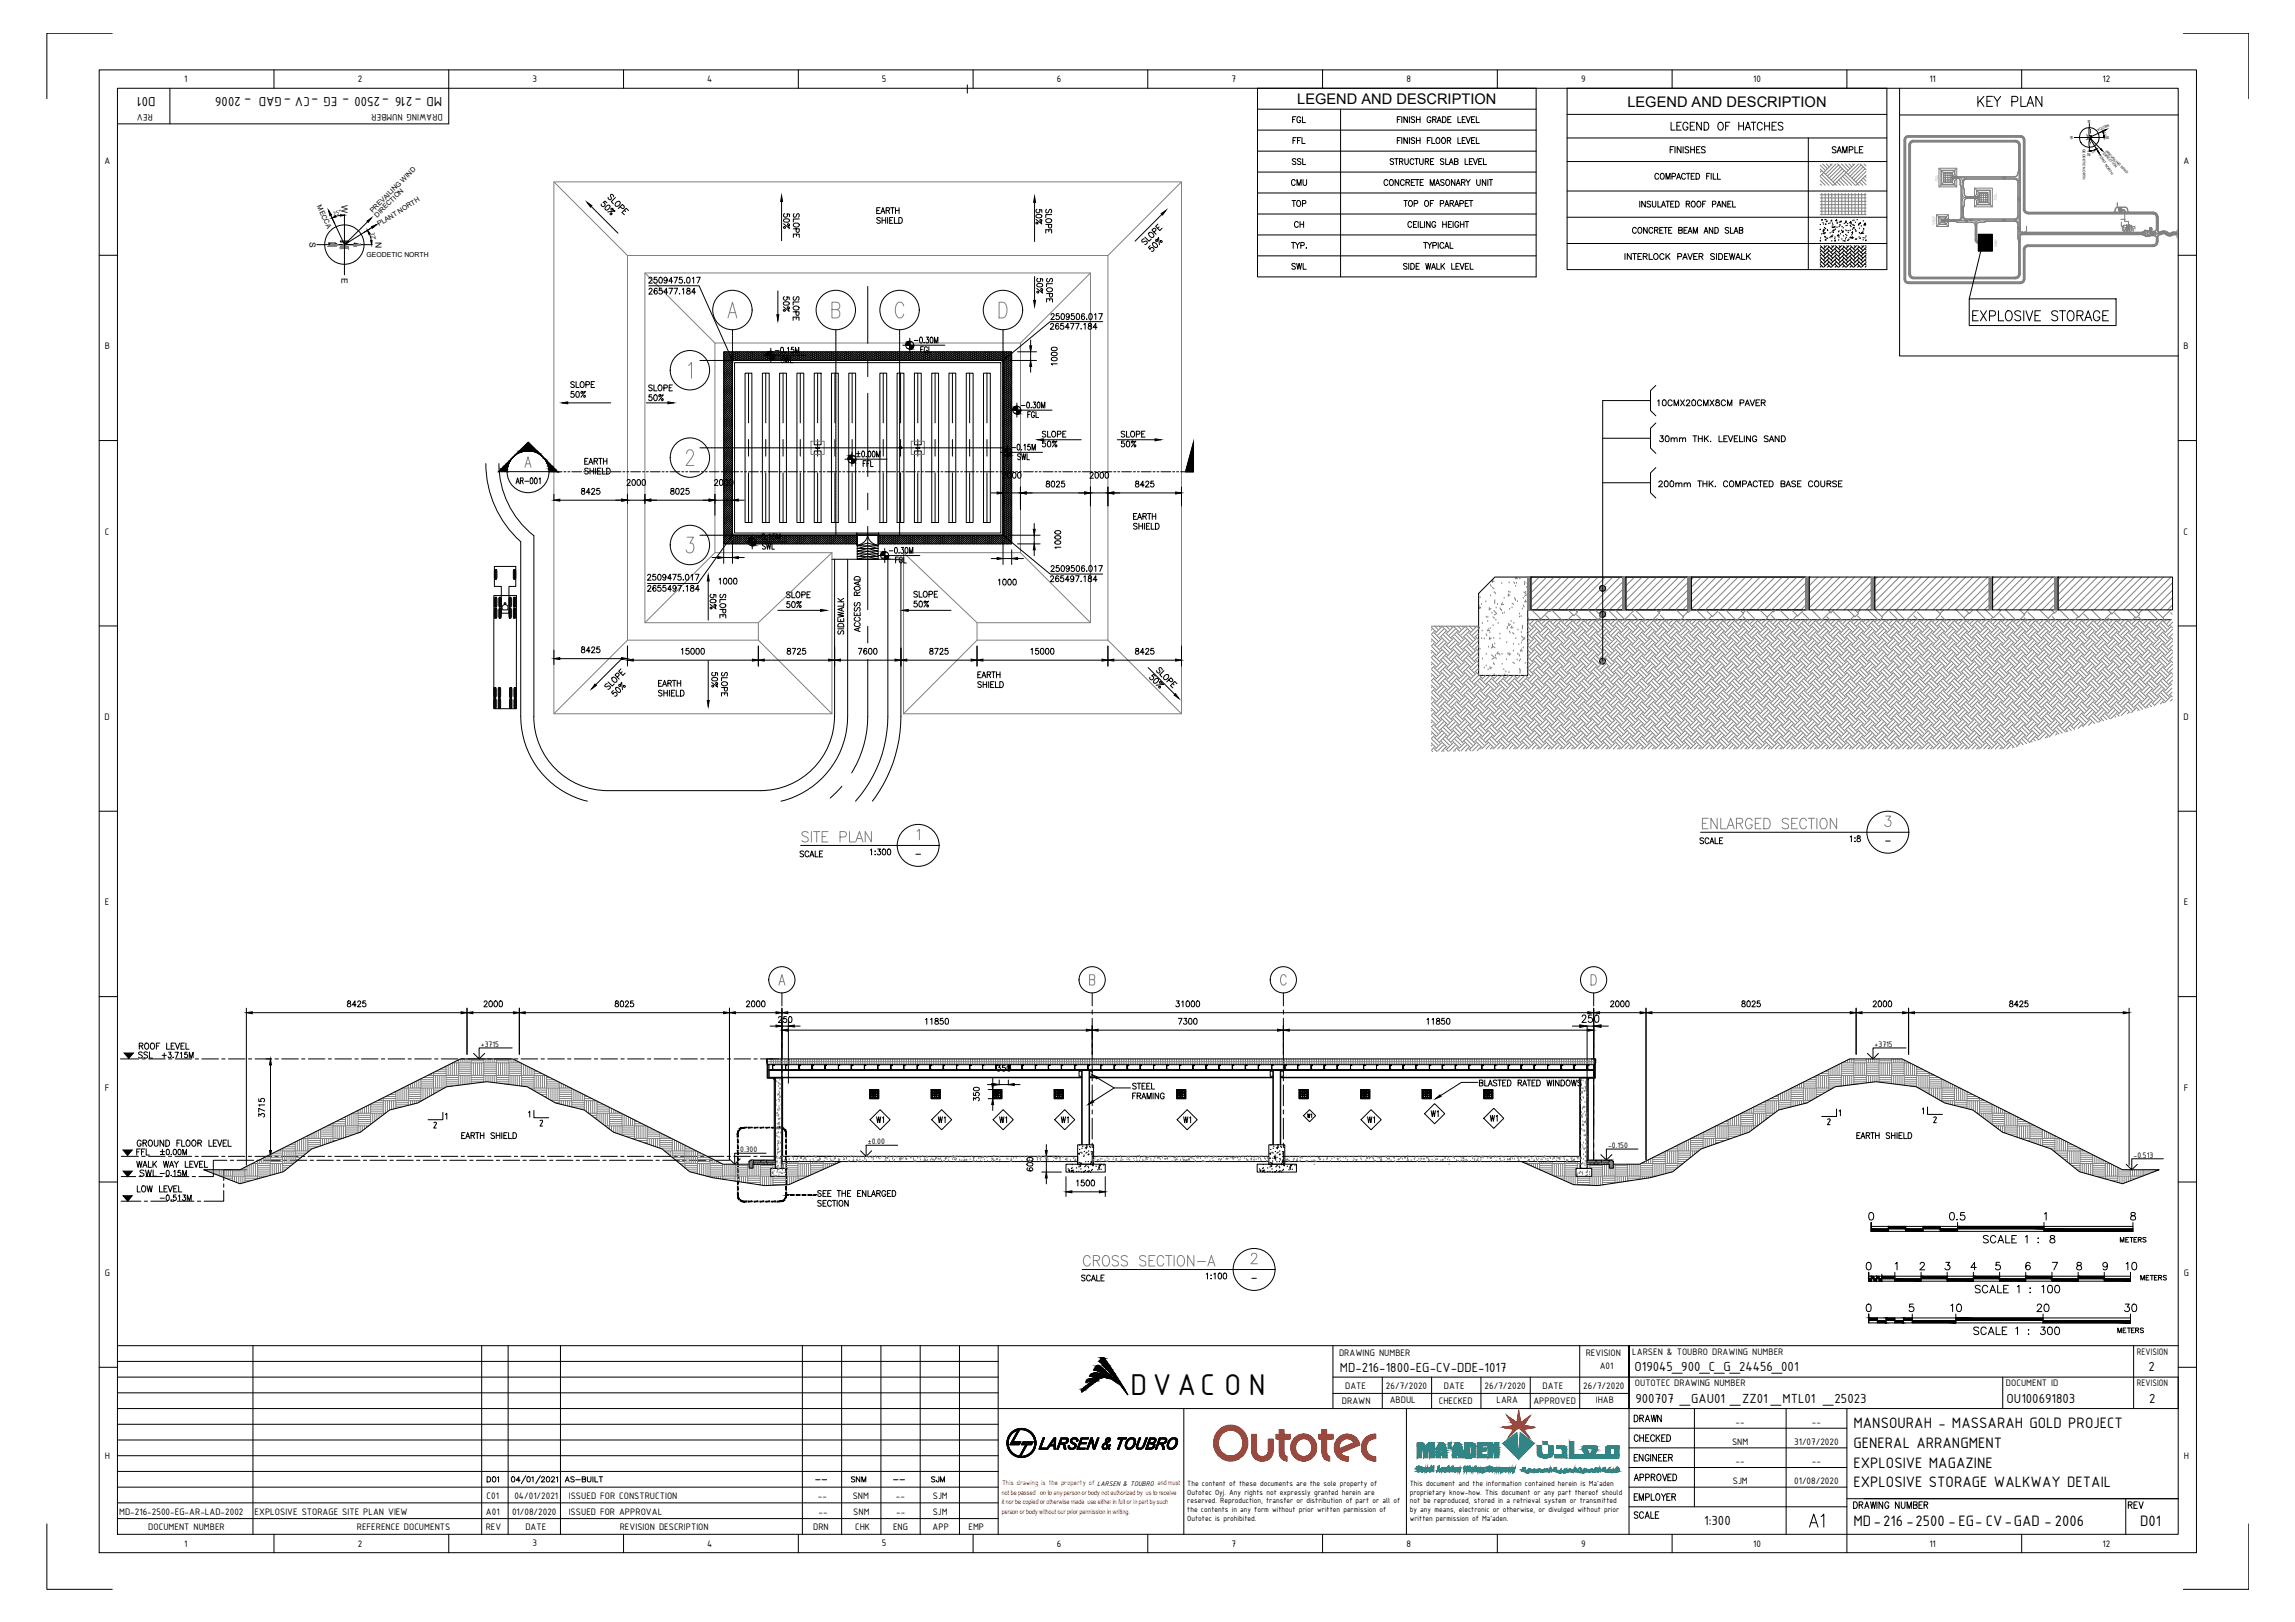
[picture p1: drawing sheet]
<svg xmlns="http://www.w3.org/2000/svg" width="841mm" height="594mm" viewBox="0 0 841 594" stroke-linecap="round" stroke-linejoin="round" font-family="sans-serif">
<defs><g id="words">
<text font-size="11.9" x="414.3" y="510.9">DV AC O N</text>
<text font-size="8.8" x="662.2" y="560.6">A1</text>
<text font-size="7.5" x="722.1" y="118.9">EXPLOSIVE STORAGE</text>
<g font-size="7.5" fill="#808080">
<text x="623" y="304.8">ENLARGED SECTION</text>
<text x="292.8" y="309.7">SITE PLAN</text>
<text x="396.2" y="465">CROSS SECTION-A</text>
</g>
<text font-size="7.1" x="723.9" y="40.2">KEY PLAN</text>
<text font-size="6.6" x="611.4" y="49">LEGEND OF HATCHES</text>
<g font-size="6.2">
<text x="713.7" y="448">0.5</text>
<text x="726" y="456.5">SCALE 1 : 8</text>
<text x="778.2" y="466.4">10</text>
<text x="722.8" y="474.8">SCALE 1 : 100</text>
<text x="714" y="481.5">10</text>
<text x="745.4" y="481.5">20</text>
<text x="777.5" y="481.5">30</text>
<text x="722.5" y="490">SCALE 1 : 300</text>
</g>
<g font-size="6">
<text x="92.1" y="35.2" transform="rotate(180 92.1 35.2)">-</text>
<text x="106.7" y="35.2" transform="rotate(180 106.7 35.2)">-</text>
<text x="116.7" y="35.2" transform="rotate(180 116.7 35.2)">-</text>
<text x="128.1" y="35.2" transform="rotate(180 128.1 35.2)">-</text>
<text x="142.6" y="35.2" transform="rotate(180 142.6 35.2)">-</text>
<text x="154.6" y="35.2" transform="rotate(180 154.6 35.2)">-</text>
<text x="679.2" y="523.1">MANSOURAH - MASSARAH GOLD PROJECT</text>
<text x="679.2" y="530.3">GENERAL ARRANGMENT</text>
<text x="679.2" y="537.5">EXPLOSIVE MAGAZINE</text>
<text x="679.2" y="544.7">EXPLOSIVE STORAGE WALKWAY DETAIL</text>
<text x="679.2" y="559.1">MD-216 -2500 -EG- CV-GAD - 2006</text>
<text x="784.3" y="559.1">D01</text>
</g>
<g font-size="5.7">
<text x="473.4" y="84.7">CH</text>
<text x="545.4" y="412">W1</text>
<text x="49.4" y="424.4">FFL</text>
<text x="50.4" y="432.2">SWL</text>
<text x="598" y="522.1">DRAWN</text>
<text x="598" y="529.2">CHECKED</text>
<text x="598" y="543.6">APPROVED</text>
<text x="598" y="550.7">EMPLOYER</text>
<text x="598" y="557.4">SCALE</text>
<text x="678.4" y="553.9">DRAWING NUMBER</text>
<text x="778.9" y="553.9">REV</text>
</g>
<g font-size="5.4">
<text x="475.4" y="38.1">LEGEND AND DESCRIPTION</text>
<text x="596.4" y="39">LEGEND AND DESCRIPTION</text>
</g>
<g font-size="5.3">
<text x="472.7" y="46.2">FGL</text>
<text x="473.1" y="53.6">FFL</text>
<text x="670.6" y="57.1">SAMPLE</text>
<text x="472.7" y="61.4">SSL</text>
<text x="472.4" y="69.1">CMU</text>
<text x="506.2" y="69.1">CONCRETE MASONARY UNIT</text>
<text x="472.7" y="76.9">TOP</text>
<text x="513.6" y="76.9">TOP OF PARAPET</text>
<text x="597.3" y="86.8">CONCRETE BEAM AND SLAB</text>
<text x="472.4" y="92.1">TYP.</text>
<text x="472.4" y="99.8">SWL</text>
<text x="594.4" y="96.3">INTERLOCK PAVER SIDEWALK</text>
<text x="236.7" y="104.8">2509475.017</text>
<text x="236.7" y="109">265477.184</text>
<text x="384.2" y="118.2">2509506.017</text>
<text x="383.8" y="121.7">265477.184</text>
<text x="285.4" y="134.1">SWL</text>
<text x="606.4" y="149.9">10CMX20CMX8CM PAVER</text>
<text x="375.7" y="154.2">FGL</text>
<text x="607.1" y="163">30mm THK. LEVELING SAND</text>
<text x="315.4" y="172.2">FFL</text>
<text x="372.2" y="169.7">SWL</text>
<text x="606.8" y="179.6">200mm THK. COMPACTED BASE COURSE</text>
<text x="278.7" y="202.5">SWL</text>
<text x="327.4" y="207.4">FGL</text>
<text x="236.4" y="213.8">2509475.017</text>
<text x="383.8" y="214.1">265497.184</text>
<text x="384.2" y="210.6">2509506.017</text>
<text x="236.4" y="217.7">2655497.184</text>
<text x="316.4" y="232.5" transform="rotate(-90 316.4 232.5)">ACCESS ROAD</text>
<text x="621.9" y="310.1">SCALE</text>
<text x="677" y="309.4">1:8</text>
<text x="292.5" y="315">SCALE</text>
<text x="49.7" y="388.8">SSL</text>
<text x="58.6" y="388.8">+3.715M</text>
<text x="320.3" y="412.4">W1</text>
<text x="342.9" y="412.4">W1</text>
<text x="365.5" y="412.4">W1</text>
<text x="388.1" y="412.4">W1</text>
<text x="432.9" y="412.4">W1</text>
<text x="500.2" y="412.4">W1</text>
<text x="523.5" y="410.3">W1</text>
<text x="49.4" y="437.8">LOW LEVEL</text>
<text x="57.9" y="441">-0.513M</text>
<text x="395.5" y="470.3">SCALE</text>
<text x="441" y="469.5">1:100</text>
<text x="598" y="536.2">ENGINEER</text>
</g>
<text font-size="5.3" fill="#808080" x="49.4" y="428.6">WALK WAY LEVEL</text>
<g font-size="5.2">
<text x="57" y="35.7" transform="rotate(180 57 35.7)">D01</text>
<text x="88.3" y="35.7" transform="rotate(180 88.3 35.7)">2006</text>
<text x="103.3" y="35.7" transform="rotate(180 103.3 35.7)">GAD</text>
<text x="113.5" y="35.7" transform="rotate(180 113.5 35.7)">CV</text>
<text x="123.6" y="35.7" transform="rotate(180 123.6 35.7)">EG</text>
<text x="139.3" y="35.7" transform="rotate(180 139.3 35.7)">2500</text>
<text x="151.1" y="35.7" transform="rotate(180 151.1 35.7)">216</text>
<text x="162" y="35.7" transform="rotate(180 162 35.7)">MD</text>
<text x="491" y="502.5">MD-216-1800-EG-CV-DDE-1017</text>
<text x="599" y="502">O19045_900_C_G_24456_001</text>
<text x="787.3" y="502">2</text>
<text x="599.3" y="514">900707 _GAU01 _ZZ01 _MTL01 _25023</text>
<text x="735.4" y="514">OU100691803</text>
<text x="787.6" y="514">2</text>
<text x="624.5" y="558.7">1:300</text>
</g>
<g font-size="4.9">
<text x="57.9" y="431.8">-0.15M</text>
<text x="776.1" y="456.1">METERS</text>
<text x="775.1" y="489.3">METERS</text>
<text x="177.4" y="544">D01</text>
<text x="206.4" y="544">AS-BUILT</text>
<text x="311.1" y="544">SNM</text>
<text x="340.4" y="544">SJM</text>
</g>
<g font-size="4.4">
<text x="478.4" y="410.6">W1</text>
<text x="783.5" y="469.9">METERS</text>
</g>
<g font-size="3.7">
<text x="67.5" y="30">1</text>
<text x="131.1" y="30.1">2</text>
<text x="195.1" y="30">3</text>
<text x="259.2" y="30">4</text>
<text x="323.2" y="30">5</text>
<text x="387.3" y="30.1">6</text>
<text x="451.3" y="30">7</text>
<text x="515.4" y="30">8</text>
<text x="579.5" y="30">9</text>
<text x="642.4" y="30">10</text>
<text x="707" y="30">11</text>
<text x="770.5" y="30.1">12</text>
<text x="56" y="41.8" transform="rotate(180 56 41.8)">REV</text>
<text x="162.2" y="41.8" transform="rotate(180 162.2 41.8)">DRAWING NUMBER</text>
<text x="38.3" y="60">A</text>
<text x="800.1" y="60">A</text>
<text x="38.4" y="127.9">B</text>
<text x="800.2" y="127.9">B</text>
<text x="38.4" y="195.8">C</text>
<text x="800.2" y="195.8">C</text>
<text x="38.3" y="263.6">D</text>
<text x="800.2" y="263.6">D</text>
<text x="38.4" y="331.5">E</text>
<text x="800.3" y="331.5">E</text>
<text x="38.5" y="399.4">F</text>
<text x="800.3" y="399.4">F</text>
<text x="38.4" y="467.3">G</text>
<text x="800.3" y="467.3">G</text>
<text x="490.7" y="496.8">DRAWING NUMBER</text>
<text x="581.1" y="496.8">REVISION</text>
<text x="598.2" y="496.3">LARSEN &amp; TOUBRO DRAWING NUMBER</text>
<text x="783.1" y="496.3">REVISION</text>
<text x="586.2" y="501.5">A01</text>
<text x="493" y="508.7">DATE</text>
<text x="507.9" y="508.7">26/7/2020</text>
<text x="529.1" y="508.7">DATE</text>
<text x="544.1" y="508.7">26/7/2020</text>
<text x="565.3" y="508.7">DATE</text>
<text x="580.2" y="508.7">26/7/2020</text>
<text x="599.1" y="507.8">OUTOTEC DRAWING NUMBER</text>
<text x="735.1" y="507.8">DOCUMENT ID</text>
<text x="783.1" y="507.8">REVISION</text>
<text x="491.8" y="514.1">DRAWN</text>
<text x="509.3" y="513.9">ABDUL</text>
<text x="527.2" y="514.1">CHECKED</text>
<text x="548.4" y="513.9">LARA</text>
<text x="561.9" y="514.1">APPROVED</text>
<text x="584.8" y="513.9">IHAB</text>
<text x="636" y="521.9">--</text>
<text x="664" y="521.9">--</text>
<text x="634.7" y="529.1">SNM</text>
<text x="657.5" y="529.1">31/07/2020</text>
<text x="38.4" y="534.2">H</text>
<text x="636" y="536.3">--</text>
<text x="664" y="536.3">--</text>
<text x="800.3" y="534.2">H</text>
<text x="635" y="543.5">SJM</text>
<text x="657.5" y="543.5">01/08/2020</text>
<text x="178.3" y="549">C01</text>
<text x="188.5" y="549">04/01/2021</text>
<text x="208.4" y="549">ISSUED FOR CONSTRUCTION</text>
<text x="299.7" y="549">--</text>
<text x="312.5" y="549">SNM</text>
<text x="328.3" y="549">--</text>
<text x="341.8" y="549">SJM</text>
<text x="43.7" y="554.7">MD-216-2500-EG-AR-LAD-2002</text>
<text x="93.3" y="554.7">EXPLOSIVE STORAGE SITE PLAN VIEW</text>
<text x="178.1" y="554.8">A01</text>
<text x="187.6" y="554.8">01/08/2020</text>
<text x="208.4" y="554.8">ISSUED FOR APPROVAL</text>
<text x="300" y="554.8">--</text>
<text x="312.7" y="554.8">SNM</text>
<text x="328.5" y="554.8">--</text>
<text x="341.8" y="554.8">SJM</text>
<text x="54.3" y="560.3">DOCUMENT NUMBER</text>
<text x="130.8" y="560.3">REFERENCE DOCUMENTS</text>
<text x="178" y="560.3">REV</text>
<text x="192.5" y="560.3">DATE</text>
<text x="227.1" y="560.3">REVISION DESCRIPTION</text>
<text x="298" y="560.3">DRN</text>
<text x="313.4" y="560.3">CHK</text>
<text x="327.3" y="560.3">ENG</text>
<text x="341.7" y="560.3">APP</text>
<text x="354.9" y="560.3">EMP</text>
<text x="67.5" y="566.4">1</text>
<text x="131.1" y="566.5">2</text>
<text x="195.1" y="566.4">3</text>
<text x="259.2" y="566.4">4</text>
<text x="323.2" y="566.4">5</text>
<text x="387.3" y="566.5">6</text>
<text x="451.3" y="566.4">7</text>
<text x="515.4" y="566.4">8</text>
<text x="579.5" y="566.5">9</text>
<text x="642.4" y="566.4">10</text>
<text x="707" y="566.4">11</text>
<text x="770.5" y="566.5">12</text>
</g>
<g font-size="3.1">
<text x="125.1" y="75.1" transform="rotate(90 125.1 75.1)">W</text>
<text x="113.4" y="88.7" transform="rotate(90 113.4 88.7)">S</text>
<text x="137.6" y="88.6" transform="rotate(90 137.6 88.6)">N</text>
<text x="125.1" y="101.7" transform="rotate(90 125.1 101.7)">E</text>
<text x="176.2" y="383.4">+3715</text>
<text x="687" y="383.4">+3715</text>
<text x="318" y="419.1">±0.00</text>
<text x="269.8" y="422">-0.300</text>
<text x="589.3" y="420.5">-0.150</text>
<text x="781.8" y="424">-0.513</text>
</g>
<g font-size="3">
<text x="435.1" y="544.2">The content of these documents are the sole property of</text>
<text x="516.6" y="544.2">This document and the information contained herein is Ma'aden</text>
<text x="435.1" y="547.4">Outotec Oyj. Any rights not expressly granted herein are</text>
<text x="435.1" y="550.6">reserved. Reproduction, transfer or distribution of part or all of</text>
<text x="516.6" y="547.4">proprietary know-how. This document or any part thereof should</text>
<text x="516.6" y="550.6">not be reproduced, stored in a retrieval system or transmitted</text>
<text x="435.1" y="553.8">the contents in any form without prior written permission of</text>
<text x="435.1" y="557">Outotec is prohibited.</text>
<text x="516.6" y="553.8">by any means, electronic or otherwise, or divulged without prior</text>
<text x="516.6" y="557">written permission of Ma'aden.</text>
</g>
<text font-size="2.7" fill="#f00" x="367.2" y="544.1">This drawing is the property of LARSEN &amp; TOUBRO and must</text>
<g font-size="2.6">
<text x="690" y="309.4">-</text>
<text x="334.8" y="314">-</text>
<text x="457.9" y="469.5">-</text>
<text x="298.1" y="543.3">--</text>
<text x="326.7" y="543.3">--</text>
</g>
<g font-size="2.5">
<text x="116.1" y="75.6" transform="rotate(65 116.1 75.6)">MECCA</text>
<text x="136.6" y="78" transform="rotate(-45 136.6 78)">PREVAILING WIND</text>
<text x="138.2" y="79.7" transform="rotate(-45 138.2 79.7)">DIRECTION</text>
<text x="139" y="82.9" transform="rotate(-32 139 82.9)">PLANT NORTH</text>
<text x="134.4" y="94.3">GEODETIC NORTH</text>
</g>
<g font-size="2.4" fill="#f00">
<text x="367.1" y="547.5">not be passed on to any person or body not authorized by us to receive</text>
<text x="367.1" y="551">it nor be copied or otherwise made use either in full or in part by such</text>
<text x="367.1" y="554.4">person or body without our prior permission in writing.</text>
</g>
<g font-size="2.3">
<text x="122.4" y="79" transform="rotate(-13 122.4 79)">25°</text>
<text x="135.7" y="85.3" transform="rotate(74 135.7 85.3)">32°</text>
</g>
<g font-size="1.6">
<text x="766.1" y="44" transform="rotate(180 766.1 44)">S</text>
<text x="759.6" y="49.8" transform="rotate(180 759.6 49.8)">E</text>
<text x="772.9" y="49.8" transform="rotate(180 772.9 49.8)">W</text>
<text x="766.1" y="56" transform="rotate(180 766.1 56)">N</text>
</g>
<g font-size="1.3">
<text x="772.7" y="45.3" transform="rotate(155 772.7 45.3)">MECCA</text>
<text x="763.3" y="54.4" transform="rotate(90 763.3 54.4)">GEODETIC NORTH</text>
<text x="769" y="56.7" transform="rotate(58 769 56.7)">PLANT NORTH</text>
<text x="770.6" y="56.4" transform="rotate(45 770.6 56.4)">DIRECTION</text>
<text x="771.4" y="55.5" transform="rotate(45 771.4 55.5)">PREVAILING WIND</text>
</g>
<g font-size="1.2">
<text x="771" y="48.4" transform="rotate(77 771 48.4)">25°</text>
<text x="767.8" y="55.1" transform="rotate(164 767.8 55.1)">32°</text>
</g>
<g font-size=".7" fill="#808080">
<text x="710.3" y="66.5" transform="rotate(-90 710.3 66.5)">STORAGE</text>
<text x="709.3" y="81.9" transform="rotate(-90 709.3 81.9)">STORAGE</text>
<text x="731.3" y="90.5" transform="rotate(-90 731.3 90.5)">EXPLOSIVE</text>
<text x="731.9" y="90.3" transform="rotate(-90 731.9 90.3)">STORAGE</text>
</g>
</g></defs>
<!-- layer: Explosive road centerline -->
<g fill="none" stroke="#000" stroke-width=".37">
<path d="M318 104.9v20.9M274.3 136.7v18.2M280.6 136.7v18.2M287 136.7v18.2M293.3 136.7v18.2M299.6 136.7v18.2M306 136.7v18.2M312.3 136.7v18.2M318 131.9v6.1M323.7 136.7v18.2M330 136.7v18.2M336.3 136.7v18.2"/>
<path d="M342.7 136.7v18.2M349 136.7v18.2M355.3 136.7v18.2M361.7 136.7v18.2M318 144v30.5M274.3 161v6.1M274.3 173.2v18.2M280.6 161v6.1M280.6 173.2v18.2M287 161v6.1M287 173.2v18.2M293.3 161v6.1"/>
<path d="M293.3 173.2v18.2M299.6 161v6.1M299.6 173.2v18.2M306 161v6.1M306 173.2v18.2M312.3 161v6.1M312.3 173.2v18.2M323.7 161v6.1M323.7 173.2v18.2M330 161v6.1M330 173.2v18.2M336.3 161v6.1"/>
<path d="M336.3 173.2v18.2M342.7 161v6.1M342.7 173.2v18.2M349 161v6.1M349 173.2v18.2M355.3 161v6.1M355.3 173.2v18.2M361.7 161v6.1M361.7 173.2v18.2M318 180.6v6.1M318 192.8v30.5M318 229.4v6.1"/>
<path d="M318 241.6v20.8a39.6 39.6 0 0 1-5.9 20.7M308.5 288l-4.3 4.3"/>
</g>
<!-- layer: Explosive Magazine -->
<path d="M268.4 132h99.2v64h-99.2zM269.2 132.8h97.6v62.4h-97.6zM178 169.8a38.4 38.4 0 0 0 12.8 28.6v64a31.9 31.9 0 0 0 24.5 31M314 195.2v.8M314.1 196h7.7v8.8h-7.7zM322 195.2v.8M304.9 204.8h26.2M310.6 204.8v57.6a31.9 31.9 0 0 1-24.4 31M325.4 204.8v57.6a46.6 46.6 0 0 1-11.9 31" fill="none" stroke="#000" stroke-width=".37"/>
<!-- layer: BUND -->
<g fill="none" stroke="#808080" stroke-width=".37">
<path d="M203 66.6l26.9 27M433 66.6l-27 27M236.3 100l25.7 25.6M399.6 100l-25.6 25.6M262 202.4l-25.7 25.7M304.9 202.4h-42.9v-76.8h112v76.8h-42.9M304.9 202.4l-27 25.7v6.4l27 26.9M304.9 202.4v59M331.1 202.4l26.9 25.7v6.4l-26.9 26.9M331.1 202.4v59M374 202.4l25.6 25.7M229.9 234.5l-26.9 26.9"/>
<path d="M277.9 228.1h-41.6v-128.1h163.3v128.1h-41.6M277.9 234.5h-48v-140.9h176.1v140.9h-48M406 234.5l27 26.9M304.9 261.4h-101.9v-194.8h230v194.8h-101.9"/>
</g>
<!-- layer: 0 -->
<g fill="none" stroke="#000" stroke-width=".37">
<path d="M354.5 31.1v3M765.7 50.3l2.9 3.1M216.6 75.6l9.9 9.8M286.4 73.8v14.4M379.1 74.1v14.4M425.8 78.5l-9.8 9.8M132.3 83.6l-6.1 6M237.8 104.7h18.4l11.6 26M285.1 106.5v8.8M379.1 101.3v8.7M404.1 117.8h-19.3l-16.1 13.3M273 136.7h2.5v54.7h-2.5z"/>
<path d="M279.4 136.7h2.5v54.7h-2.5zM285.7 136.7h2.5v54.7h-2.5zM292 136.7h2.5v54.7h-2.5zM298.4 136.7h2.5v26.2h-2.5zM304.7 136.7h2.5v54.7h-2.5zM311.1 136.7h2.4v54.7h-2.4zM322.4 136.7h2.5v54.7h-2.5zM328.7 136.7h2.5v54.7h-2.5zM335.1 136.7h2.5v26.2h-2.5zM341.4 136.7h2.5v54.7h-2.5zM347.8 136.7h2.5v54.7h-2.5zM354.1 136.7h2.5v54.7h-2.5z"/>
<path d="M360.4 136.7h2.5v54.7h-2.5zM369.7 132h10.1M372.9 128.8h6.9M377.7 124.5v2.2M377.7 128.8v3.2M377.7 134.2v2.1M385.3 131.1l1.2-.3 .9 .6a1.16 1.16 0 0 1-1.1 .8 1.16 1.16 0 0 1-1-.8zM385.3 129.3l1.2-.3 .8 .3 .1 .3a1.16 1.16 0 0 1-1.1 .7 1.16 1.16 0 0 1-1-.7zM385.3 127.5l1.2-.3h.5l.4 .5a1.14 1.14 0 0 1-1.1 .8 1.14 1.14 0 0 1-1-.8zM387.4 133.3h-2.1l.3 .4M208.1 147.6h15.7M236.9 147.6h7.9"/>
<path d="M213.2 179v.6a.86 .86 0 0 1 .9 .3 .86 .86 0 0 1 .1 1 .72 .72 0 0 1-1.2-.4 .72 .72 0 0 1 1-.8l.2-.7zM216.8 179.4l.4-.5 .5 .1 .3 .3-1.3 1.7h1.3M219.7 178.9h-.9l-.1 .9a.71 .71 0 0 1 1 0 .71 .71 0 0 1-.1 1.1 .71 .71 0 0 1-1-.3M229.8 176.1l.2-.3a.61 .61 0 0 1 .9 .1 .61 .61 0 0 1-.2 .9l-1 1h1.3M231.8 175.8l.3-.2a1.14 1.14 0 0 1 .8 1.1 1.14 1.14 0 0 1-.8 1.1l-.6-.9zM233.7 175.8l.3-.2a1.14 1.14 0 0 1 .7 1.1 1.14 1.14 0 0 1-.7 1.1l-.5-.4-.1-.5zM235.5 175.8l.3-.2a1.16 1.16 0 0 1 .8 1.1 1.16 1.16 0 0 1-.8 1.1l-.3-.1-.2-.8zM245.9 179v.6a.86 .86 0 0 1 1 .3 .86 .86 0 0 1 0 1l-.7 .1a.72 .72 0 0 1-.4-.9 .72 .72 0 0 1 .9-.4l.3-.3-.1-.4zM247.9 179l.2-.1a1.14 1.14 0 0 1 .8 1.1 1.14 1.14 0 0 1-.8 1l-.4-.4-.1-.5zM249.5 179.4l.4-.5 .6 .1 .1 .3-.2 .7-.9 1h1.2M252.4 178.9h-.9l-.1 .9a.69 .69 0 0 1 1 0 .69 .69 0 0 1-.1 1 .69 .69 0 0 1-1-.2M261.9 176.1l.3-.5h.4l.4 .7-1.2 1.5h1.3"/>
<path d="M263.9 175.8l.3-.2a1.16 1.16 0 0 1 .7 1.1 1.16 1.16 0 0 1-.7 1.1l-.3-.1-.3-.8zM265.8 175.8l.3-.2a1.16 1.16 0 0 1 .7 1.1 1.16 1.16 0 0 1-.7 1.1l-.3-.1-.3-.8zM267.6 175.8l.3-.2a1.14 1.14 0 0 1 .7 1.1 1.14 1.14 0 0 1-.7 1.1l-.5-.4-.1-.5zM298.4 165.2h2.5v26.2h-2.5zM299 163.8h1.3v.4h-1.3zM329.6 164v.1M329.6 164.1h.1M329.6 164h.1M329.6 164h.8M330.4 164.1h.1M330.4 164h.1M330.4 164v.1"/>
<path d="M335.1 165.2h2.5v26.2h-2.5zM335.7 163.8h1.3v.4h-1.3zM367.4 173.5l.4-.5 .7 .4-1.1 1.8h1.2M367.6 178.4v8.3M369.5 173.1l.2-.1a1.14 1.14 0 0 1 .8 1.1 1.14 1.14 0 0 1-.8 1.1l-.4-.5-.1-.5zM371.3 173.1l.3-.1a1.14 1.14 0 0 1 .8 1.1 1.14 1.14 0 0 1-.8 1.1l-.5-.5-.1-.5zM373.2 173.1l.3-.1a1.16 1.16 0 0 1 .7 1.1 1.16 1.16 0 0 1-.7 1.1l-.3-.2-.3-.8zM374 178.4v8.3M382.4 161.1h13.8M383.6 176.3v.6a.88 .88 0 0 1 .9 .4 .88 .88 0 0 1 0 1l-.7 .1a.72 .72 0 0 1-.4-.9 .72 .72 0 0 1 .9-.5l.3-.3-.1-.4zM385.5 176.3a1.07 1.07 0 0 1 1.2 .8 1.07 1.07 0 0 1-.7 1.3l-.7-.4-.1-.8zM387.2 176.7l.1-.4 .6-.1 .4 .7-1.2 1.5h1.3"/>
<path d="M390 176.2h-.9l-.1 1a.7 .7 0 0 1 1.1 0 .7 .7 0 0 1-.2 1 .7 .7 0 0 1-1-.2M399.5 173.5l.4-.5 .7 .4-.3 .7-.9 1.1h1.3M399.6 178.4v6.9M401.5 173.1l.3-.1a1.16 1.16 0 0 1 .7 1.1 1.16 1.16 0 0 1-.7 1.1l-.3-.2-.2-.8zM403.4 173.1l.3-.1a1.16 1.16 0 0 1 .7 1.1 1.16 1.16 0 0 1-.7 1.1l-.6-1zM405.2 173.1l.3-.1a1.14 1.14 0 0 1 .8 1.1 1.14 1.14 0 0 1-.8 1.1l-.5-.5-.1-.5zM406 178.4v6.9M409.4 161.1h13.9M416.2 176.3v.6a.8 .8 0 0 1 1 .5 .8 .8 0 0 1-.3 1h-.4a.72 .72 0 0 1-.4-.9 .72 .72 0 0 1 .9-.5l.2-.7zM419.3 177.7h-1.4l.9-1.5v2.2M419.9 176.7l.2-.4 .5-.1 .4 .7-1.2 1.5h1.3M422.7 176.2h-.9l-.1 1a.71 .71 0 0 1 1.1-.1 .71 .71 0 0 1-.1 1.1 .71 .71 0 0 1-1.1-.2"/>
<path d="M433 178.4v6.9M203 181v2.2M205.1 183.2h22.7M216.3 180.3h-1.4l.9-1.4v2.1M229.9 181v3.4M229.9 183.2h6.4M236.3 181v3.4M238.5 183.2h21.3M262 181v7.7M262 183.2h6.4M265.2 198.2v8.2M267.6 197.2l-11.9 16.5h-18.4"/>
<path d="M268.4 181v7.7M268.4 198.2v8.2M270.6 183.2h2.1M314 195.2v4.4a4 4 0 0 0 4-4 4 4 0 0 0 4 4v-4.4M314 195.6h8M363.2 180.5h2.2M367.6 198.2v8.5M367.6 180.5h6.4M368.7 196.9l16.1 13.4h19.3M369.7 196h11.5M372.9 199.2h8.3M376.1 180.5h21.4"/>
<path d="M379 191.7v2.2M379 196v3.2M386.7 198.3l1.1-.3 .9 .6a1.14 1.14 0 0 1-1 .7 1.14 1.14 0 0 1-1.1-.7zM386.7 196.5l1.1-.3 .8 .3 .1 .3a1.16 1.16 0 0 1-1 .7 1.16 1.16 0 0 1-1.1-.7zM386.7 194.6l1.1-.3 .8 .3 .1 .3a1.14 1.14 0 0 1-1 .8 1.14 1.14 0 0 1-1.1-.8zM399.6 180.5h6.4M408.2 180.5h22.6M259.5 212.8v14.3M260.9 204.2h2.1M263.5 212.2l.5-.4v2.1M265.2 204.2h3.2M265.4 211.9l.2-.1a1.14 1.14 0 0 1 .8 1.1 1.14 1.14 0 0 1-.8 1l-.5-.9z"/>
<path d="M267.2 211.9a1.07 1.07 0 0 1 1.2 .8 1.07 1.07 0 0 1-.7 1.2l-.7-.4-.1-.8zM269.1 211.9h.7l.2 .3-.2 1.7h-.7l-.2-.4zM270.6 204.2h2.1M363.2 204.6h2.2M365.9 212.5l.4-.4v2.2M367.6 204.6h3.1M367.7 212.2l.3-.1a1.14 1.14 0 0 1 .8 1.1 1.14 1.14 0 0 1-.8 1.1l-.5-.4-.1-.6zM369.6 212.2l.3-.1a1.14 1.14 0 0 1 .7 1.1 1.14 1.14 0 0 1-.7 1.1l-.5-.4-.1-.6zM370.7 201.4v5.3M371.4 212.2l.3-.1a1.16 1.16 0 0 1 .7 1.1 1.16 1.16 0 0 1-.7 1.1l-.3-.1-.2-.9zM372.9 204.6h2.2M379 201.4v2.1"/>
<path d="M388.7 200.4h-2.1l.4 .5M559.8 211.4h102M561 211.4h33.6v12h-33.6zM595.8 211.4h22.8v12h-22.8zM619.8 211.4h42v12h-42zM663 211.4h22.8v12h-22.8zM687 211.4h42v12h-42zM730.2 211.4h22.8v12h-22.8zM754.2 211.4h41.9v12h-41.9zM203 238.1v5.3M213.2 237v.6a.86 .86 0 0 1 .9 .4 .86 .86 0 0 1 .1 1 .72 .72 0 0 1-1.2-.5 .72 .72 0 0 1 1-.8l.2-.7zM216.3 238.4h-1.4l.9-1.5v2.2"/>
<path d="M216.8 237.4l.4-.5 .8 .4-1.3 1.8h1.3M219.7 236.9h-.9l-.1 1a.71 .71 0 0 1 1-.1 .71 .71 0 0 1-.1 1.1 .71 .71 0 0 1-1-.2M229.9 236.6v7.4M249.7 237.9l.5-.4v2.1M252.4 237.5h-.9l-.1 .9a.7 .7 0 0 1 1 .1 .7 .7 0 0 1-.1 1 .7 .7 0 0 1-1-.3M253.4 237.6l.3-.1a1.14 1.14 0 0 1 .8 1.1 1.14 1.14 0 0 1-.8 1l-.5-.4-.1-.5zM255.3 237.6l.4-.1a1.23 1.23 0 0 1-.1 2.1l-.3-.1-.3-.8zM257.1 237.6l.5-.1a1.23 1.23 0 0 1-.2 2.1l-.3-.1-.2-.8zM277.9 236.6v7.4M285 223.5h15.7M288.6 237.6v.6a.84 .84 0 0 1 1 .3 .84 .84 0 0 1-.1 1l-.6 .1a.72 .72 0 0 1-.4-.9 .72 .72 0 0 1 .9-.4l.3-.3-.2-.4zM290.3 237.5h1.3l-.9 2.1"/>
<path d="M292.3 238l.3-.5 .6 .1 .2 .3-1.2 1.7h1.2M295.1 237.5h-.9l-.1 .9a.71 .71 0 0 1 1 0 .71 .71 0 0 1-.1 1 .71 .71 0 0 1-1-.2M305.8 236.6v7.4M314.6 237.5h1.2l-.9 2.1M317.6 237.8l-.1-.2a1.07 1.07 0 0 0-1.2 .8 1.07 1.07 0 0 0 .8 1.2 .62 .62 0 0 0 .5-.8 .62 .62 0 0 0-1-.2l-.1 .3M318.5 237.6l.3-.1a1.14 1.14 0 0 1 .8 1.1 1.14 1.14 0 0 1-.8 1l-.5-.4-.1-.5zM320.4 237.6a1.07 1.07 0 0 1 1.2 .8 1.07 1.07 0 0 1-.7 1.2l-.7-.4-.1-.8zM330.1 237.4v6.6M332.8 223.5h15.7M340.9 237.6v.6a.86 .86 0 0 1 .9 .3 .86 .86 0 0 1 0 1 .71 .71 0 0 1-1.2-.4 .71 .71 0 0 1 1-.8l.3-.3-.1-.4zM342.5 237.5h1.3l-.9 2.1M344.5 238l.3-.5 .6 .1 .2 .3-.3 .7-.9 1h1.3"/>
<path d="M347.3 237.5h-.9l-.1 .9a.69 .69 0 0 1 1 0 .69 .69 0 0 1-.1 1 .69 .69 0 0 1-1-.2M358 236.6v7.4M377.8 237.9l.5-.4v2.1M380.5 237.5h-.9l-.1 .9a.69 .69 0 0 1 1 0 .69 .69 0 0 1-.1 1 .69 .69 0 0 1-1-.2M381.5 237.6l.3-.1a1.14 1.14 0 0 1 .8 1.1 1.14 1.14 0 0 1-.8 1l-.5-.4-.1-.5zM383.4 237.6a1.06 1.06 0 0 1 1.1 .8 1.06 1.06 0 0 1-.7 1.2l-.6-.4-.1-.8zM385.2 237.6l.5-.1a1.23 1.23 0 0 1-.2 2.1l-.3-.1-.2-.8zM406 236.6v7.4M416.2 237.6v.6a.8 .8 0 0 1 1 .4 .8 .8 0 0 1-.3 1h-.4a.72 .72 0 0 1-.4-.9 .72 .72 0 0 1 .9-.4l.2-.7zM419.3 238.9h-1.4l.9-1.4v2.1M419.9 238l.2-.4 .5-.1 .4 .6-1.2 1.5h1.3M422.7 237.5h-.9l-.1 .9a.71 .71 0 0 1 1.1 0 .71 .71 0 0 1-.1 1 .71 .71 0 0 1-1.1-.2"/>
<path d="M433 236.6v7.4M559.8 223.4h102M205.1 241.2h22.7M228.1 241l-9.8 9.8M232.1 241.8h43.6M259.5 242v14.6M280.1 241.8h23.6M308 241.8h20M332.3 241.8h23.6M360.2 241.8h43.6M408.2 241.8h22.6M420.7 244.5l9.8 9.8"/>
<path d="M90.3 369.3v57.5M92.4 370.9h76.6M127.5 366.7v.6a.8 .8 0 0 1 .9 .4 .8 .8 0 0 1-.3 1.1h-.4a.7 .7 0 0 1-.4-.9 .7 .7 0 0 1 .9-.5l.2-.7zM130.5 368h-1.4l1-1.4v2.2M131.1 367.1l.3-.5h.4l.4 .6-1.2 1.6h1.3M133.9 366.6h-.9l-.1 .9a.72 .72 0 0 1 1.1 0 .72 .72 0 0 1-.1 1.1 .72 .72 0 0 1-1.1-.2M171.1 369.3v16.9M173.3 370.9h14.9M177.4 367.1l.3-.5h.4l.4 .6-1.2 1.6h1.3M179.4 366.7l.3-.1a1.14 1.14 0 0 1 .8 1.1 1.14 1.14 0 0 1-.8 1.1l-.5-.4-.1-.6zM181.3 366.7l.3-.1a1.14 1.14 0 0 1 .7 1.1 1.14 1.14 0 0 1-.7 1.1l-.5-.4-.1-.6zM183.1 366.7l.3-.1a1.16 1.16 0 0 1 .7 1.1 1.16 1.16 0 0 1-.7 1.1l-.3-.1-.2-.9z"/>
<path d="M190.3 369.3v16.9M192.5 370.9h72.7M225.6 366.7v.6a.79 .79 0 0 1 1 .4 .79 .79 0 0 1-.4 1.1 .7 .7 0 0 1-.9-.8 .7 .7 0 0 1 1-.6l.2-.7zM227.5 366.7l.3-.1a1.16 1.16 0 0 1 .8 1.1 1.16 1.16 0 0 1-.8 1.1 1.47 1.47 0 0 1-.3-2.1zM229.2 367.1l.4-.5h.3l.4 .4-1.2 1.8h1.3M232.1 366.6h-1l-.1 .9a.72 .72 0 0 1 1.1 0 .72 .72 0 0 1-.1 1.1 .72 .72 0 0 1-1-.2M267.3 369.3v55.5M269.5 370.9h14.9M273.6 367.1l.4-.5h.3l.4 .4-.3 .7-.9 1.1h1.3M275.6 366.7l.3-.1a1.16 1.16 0 0 1 .7 1.1 1.16 1.16 0 0 1-.7 1.1 1.47 1.47 0 0 1-.3-2.1zM277.5 366.7l.3-.1a1.16 1.16 0 0 1 .7 1.1 1.16 1.16 0 0 1-.7 1.1l-.3-.1-.3-.8zM279.3 366.7l.3-.1a1.14 1.14 0 0 1 .8 1.1 1.14 1.14 0 0 1-.8 1.1 1.42 1.42 0 0 1-.3-2.1z"/>
<path d="M282.2 375.8h2.2M285.3 372.9l.2-.5 .6-.1 .3 .7-1.2 1.5h1.3M286.5 369.3v55.5M286.5 375.8h2.4M288.2 372.3h-.9l-.1 1a.69 .69 0 0 1 1 0 .69 .69 0 0 1-.1 1 .69 .69 0 0 1-1-.2M288.7 370.9h293.2M288.7 377.3h109.4M288.9 374.1v22.6M289.2 372.4l.3-.1a1.14 1.14 0 0 1 .7 1.1 1.14 1.14 0 0 1-.7 1.1l-.6-.9zM291.1 375.8h2.1M339.2 373.4l.4-.4v2.1M341 373.4l.5-.4v2.1"/>
<path d="M342.8 373.1v.6a.86 .86 0 0 1 .9 .4 .86 .86 0 0 1 0 1h-.6a.7 .7 0 0 1-.5-.8 .7 .7 0 0 1 .9-.5l.3-.3-.1-.4zM345.6 373h-1l-.1 .9a.7 .7 0 0 1 1.1 0 .7 .7 0 0 1-.1 1.1 .7 .7 0 0 1-1-.2M346.6 373.1l.3-.1a1.16 1.16 0 0 1 .7 1.1 1.16 1.16 0 0 1-.7 1 1.47 1.47 0 0 1-.3-2zM400.2 375.7v10.5M402.4 377.3h65.8M431.1 366.6h1l-.5 .8a.68 .68 0 0 1 .5 1.1 .68 .68 0 0 1-1.2-.1M431.8 373h1.3l-.9 2.1M433.1 367l.4-.4v2.2M433.9 373h1l-.6 .8a.67 .67 0 0 1 .6 1.1 .67 .67 0 0 1-1.2-.1M434.9 366.7a1.04 1.04 0 0 1 1.2 .8 1.04 1.04 0 0 1-.8 1.3h-.1a1.47 1.47 0 0 1-.3-2.1zM435.8 373.1l.3-.1a1.16 1.16 0 0 1 .7 1.1 1.16 1.16 0 0 1-.7 1 1.47 1.47 0 0 1-.3-2zM436.7 366.7l.3-.1a1.16 1.16 0 0 1 .8 1.1 1.16 1.16 0 0 1-.8 1.1 1.47 1.47 0 0 1-.3-2.1z"/>
<path d="M437.7 373.1l.3-.1a1.16 1.16 0 0 1 .7 1.1 1.16 1.16 0 0 1-.7 1h-.3l-.3-.8zM438.6 366.7l.3-.1a1.14 1.14 0 0 1 .7 1.1 1.14 1.14 0 0 1-.7 1.1l-.6-.9zM470.3 375.7v10.5M472.5 377.3h109.4M522.9 373.4l.5-.4v2.1M524.8 373.4l.5-.4v2.1M526.5 373.1v.6a.87 .87 0 0 1 1 .3 .87 .87 0 0 1 0 1.1h-.7a.7 .7 0 0 1-.4-.8 .7 .7 0 0 1 .9-.5l.3-.3-.1-.4zM529.3 373h-.9l-.1 .9a.7 .7 0 0 1 1 0 .7 .7 0 0 1-.1 1.1 .7 .7 0 0 1-1-.2M530.3 373.1l.3-.1a1.16 1.16 0 0 1 .8 1.1 1.16 1.16 0 0 1-.8 1 1.47 1.47 0 0 1-.3-2zM576.2 375.8h2.7M579.8 372.4l.4-.6 .8 .1 .2 .4-.4 .9-1.1 1.3h1.6M583.4 371.8h-1.2l-.1 1.1a.89 .89 0 0 1 1.3 .1 .89 .89 0 0 1-.1 1.3 .89 .89 0 0 1-1.3-.3"/>
<path d="M584 369.3v55.5M584 375.8h-2.4v36.5M584.7 371.9a.78 .78 0 0 1 1.1 .4l.1 .6a1.19 1.19 0 0 1-.7 1.6h-.2a1.88 1.88 0 0 1-.3-2.6zM586.2 370.9h14.8M586.7 375.8h2.7M590.3 367.1l.2-.4 .5-.1 .4 .6-1.2 1.6h1.3M592.3 366.7l.3-.1a1.14 1.14 0 0 1 .7 1.1 1.14 1.14 0 0 1-.7 1.1l-.6-.9zM594.2 366.7l.2-.1a1.14 1.14 0 0 1 .8 1.1 1.14 1.14 0 0 1-.8 1.1 1.42 1.42 0 0 1-.2-2.1zM596 366.7l.3-.1a1.16 1.16 0 0 1 .7 1.1 1.16 1.16 0 0 1-.7 1.1 1.47 1.47 0 0 1-.3-2.1zM603.2 369.3v55.5M605.4 370.9h72.6M638.5 366.7v.6a.8 .8 0 0 1 .9 .4 .8 .8 0 0 1-.3 1.1h-.3a.7 .7 0 0 1-.5-.9 .7 .7 0 0 1 .9-.5l.2-.7z"/>
<path d="M640.4 366.7l.3-.1a1.16 1.16 0 0 1 .7 1.1 1.16 1.16 0 0 1-.7 1.1 1.47 1.47 0 0 1-.3-2.1zM642.1 367.1l.3-.5h.4l.4 .6-1.2 1.6h1.3M644.9 366.6h-.9l-.1 .9a.72 .72 0 0 1 1.1 0 .72 .72 0 0 1-.1 1.1 .72 .72 0 0 1-1.1-.2M680.2 369.3v16.9M682.4 370.9h14.9M686.5 367.1l.3-.5h.4l.4 .6-1.2 1.6h1.3M688.5 366.7l.3-.1a1.16 1.16 0 0 1 .7 1.1 1.16 1.16 0 0 1-.7 1.1 1.47 1.47 0 0 1-.3-2.1zM690.4 366.7l.3-.1a1.16 1.16 0 0 1 .7 1.1 1.16 1.16 0 0 1-.7 1.1 1.47 1.47 0 0 1-.3-2.1zM692.2 366.7l.3-.1a1.14 1.14 0 0 1 .7 1.1 1.14 1.14 0 0 1-.7 1.1 1.42 1.42 0 0 1-.3-2.1zM699.4 369.3v16.9M701.6 370.9h76.5M736.6 366.7v.6a.89 .89 0 0 1 .9 .4 .89 .89 0 0 1 0 1 .72 .72 0 0 1-1.1-.5 .72 .72 0 0 1 .9-.8l.2-.7z"/>
<path d="M739.6 368h-1.4l1-1.4v2.2M740.2 367.1l.4-.5h.3l.4 .4-1.2 1.8h1.3M743.1 366.6h-1l-.1 .9a.7 .7 0 0 1 1.1 0 .7 .7 0 0 1-.1 1.1 .7 .7 0 0 1-1-.2M780.2 369.3v57.5M97.4 387.8h2M99.1 390v31.4M177.6 385.8l-2 2M187.7 383.8h-12.1v4l-2-2M356.8 398.5l1.2-.3 .9 .6a1.14 1.14 0 0 1-1.1 .7 1.14 1.14 0 0 1-1.1-.7zM361.9 397.2h2.1M362.1 399.1h2.4M363.8 394.7v2.2"/>
<path d="M363.8 399.1v3.3M365.5 390.2h1.1l-.6 .8a.67 .67 0 0 1 .5 1 .67 .67 0 0 1-1.1-.1M366.2 395.5v1.9M366.2 397.2h3.3M368.3 390.2h-.9l-.1 .9a.71 .71 0 0 1 1.1 0 .71 .71 0 0 1-.2 1.1 .71 .71 0 0 1-1-.3M369.3 390.3l.3-.1a1.14 1.14 0 0 1 .8 1.1 1.14 1.14 0 0 1-.8 1l-.5-.4-.1-.5zM369.5 395.5v1.9M371.7 397.2h2.1M402.1 394.8l6.2 3.7M414.3 398.5h-6l-7.7 4.8M541.6 396.4h-6.1l-7.6 4.9M688.4 385.8l-2 2"/>
<path d="M698.5 383.8h-12.1v4l-2.1-2M94.8 408.9v-1l.8 .6a.68 .68 0 0 1 1.1-.5 .68 .68 0 0 1-.2 1.1M94.8 402.4v1l.9 .1a.69 .69 0 0 1 0-1.1 .69 .69 0 0 1 1.1 .2 .69 .69 0 0 1-.3 .9M97 406.9l-2.2-.9v1.3M97 404.7h-2.2l.4 .5M329 419.5h-11.6v4l-2-2M356.7 403v-1l.8 .6a.67 .67 0 0 1 1.1-.6 .67 .67 0 0 1-.1 1.2M356.7 400.2v1l1 .1a.71 .71 0 0 1-.1-1 .71 .71 0 0 1 1.1 .1 .71 .71 0 0 1-.2 1M362.1 402.4h2.4M363.8 404.6v2.1M383.4 419.2v2.2M97.4 423.5h2"/>
<path d="M271.3 424.4l-2.1 2M280.7 422.4h-11.5v4l-2-2M319.4 421.5l-2 2M376.5 426.1l.8-.3a.95 .95 0 0 1 1.2 .6 1.16 1.16 0 0 1-1.1 .7 1.16 1.16 0 0 1-1.1-.7zM376.5 424.3l.8-.3a.95 .95 0 0 1 1.2 .5 1.14 1.14 0 0 1-1.1 .8 1.14 1.14 0 0 1-1.1-.8zM376.7 427.8l-.4 .3a1.19 1.19 0 0 0 1.1 .8 1.19 1.19 0 0 0 1.1-.7 .62 .62 0 0 0-.6-.6 .62 .62 0 0 0-.7 .6 .62 .62 0 0 0 .6 .7M381.7 429.3h7.2M381.7 423.5h6.5M383.4 423.5v5.8M383.4 431.4v2.2M390.6 431v7.2M392.8 436.5h10.1"/>
<path d="M394.6 432.6l.4-.4v2.2M397.2 432.2h-.9l-.1 .9a.69 .69 0 0 1 1 0 .69 .69 0 0 1-.1 1.1 .69 .69 0 0 1-1-.3M398.3 432.3l.3-.1a1.16 1.16 0 0 1 .7 1.1 1.16 1.16 0 0 1-.7 1.1l-.6-1zM400.1 432.3l.3-.1a1.14 1.14 0 0 1 .7 1.1 1.14 1.14 0 0 1-.7 1.1l-.5-.5-.1-.5zM405 431v7.2M590.7 422.9l-2 2M600.2 420.9h-11.5v4l-2.1-2M783.2 426.5l-2 1.9M792.8 424.4h-11.6v4l-2-1.9M488.5 492.9v23M578.9 492.9v23M597 492.9v23v-11.5h-108.5"/>
<path d="M488.5 510.4h108.5M506.5 504.4v11.5M524.6 504.4v11.5M542.7 504.4v11.5M560.8 504.4v11.5"/>
</g>
<!-- layer: Hidden -->
<path d="M297.2 161.6h4.8v4.8h-4.8zM334 161.6h4.7v4.8h-4.7z" fill="none" stroke="#808080" stroke-width=".37"/>
<!-- layer: 4600 Internal road shoulder -->
<path d="M182.8 169.8a33.6 33.6 0 0 0 12.8 26.4M195.7 196.2v66.2M305.8 204.8v57.6a27.2 27.2 0 0 1-27.2 27.2h-55.8a27.2 27.2 0 0 1-27.2-27.2M330.1 204.8v57.6a50.8 50.8 0 0 1-10.4 31" fill="none" stroke="#000" stroke-width=".37"/>
<g fill="none" stroke="#000" stroke-width=".37">
<path d="M181 218.1h8.3l-.1 41.5h-8.2zM181.2 207.5h7.8v7.3h-2.5v9.8h-2.8v-9.8h-2.5zM181.3 218.8h.6l.2 .5-.2 3h-.6l-.1-.5zM181.3 208.6h.6l.2 .5-.2 3.1h-.6l-.1-.5zM181.4 208.6v3.6M181.4 218.8v3.5M181.6 208.6v3.6M181.6 218.8v3.5M181.8 208.6v3.6M181.8 218.8v3.5M183 218.8h.5l.2 .5-.2 3h-.5l-.2-.5zM183 218.8v3.5"/>
<path d="M183.2 218.8v3.5M183.5 218.8v3.5M186.7 218.8h.5l.2 .5-.2 3h-.5l-.2-.5zM186.7 218.8v3.5M186.9 218.8v3.5M187.2 218.8v3.5M188.3 218.8h.5l.2 .5-.2 3h-.5l-.2-.5zM188.3 208.6h.5l.2 .5-.2 3.1h-.5l-.2-.5zM188.3 208.6v3.6M188.3 218.8v3.5M188.5 208.6v3.6M188.5 218.8v3.5"/>
<path d="M188.8 208.6v3.6M188.8 218.8v3.5M181.3 222.8h.6l.2 .5-.2 3.1h-.6l-.1-.5zM181.4 222.8v3.6M181.6 222.8v3.6M181.8 222.8v3.6M183 222.8h.5l.2 .5-.2 3.1h-.5l-.2-.5zM183 222.8v3.6M183.2 222.8v3.6M183.5 222.8v3.6M184.3 221.8a1.12 1.12 0 0 1 1.6 0 1.12 1.12 0 0 1 0 1.5h-1.6l-.3-.9zM186.7 222.8h.5l.2 .5-.2 3.1h-.5l-.2-.5z"/>
<path d="M186.7 222.8v3.6M186.9 222.8v3.6M187.2 222.8v3.6M188.3 222.8h.5l.2 .5-.2 3.1h-.5l-.2-.5zM188.3 222.8v3.6M188.5 222.8v3.6M188.8 222.8v3.6M181.1 255.9h.6l.1 .5-.1 3.1h-.6l-.1-.5zM181.1 251.8h.6l.1 .5-.1 3.1h-.6l-.1-.5zM181.2 251.8v3.6M181.2 255.9v3.6M181.4 251.8v3.6"/>
<path d="M181.4 255.9v3.6M181.6 251.8v3.6M181.6 255.9v3.6M182.7 255.9h.6l.2 .5-.2 3.1h-.6l-.1-.5zM182.7 251.8h.6l.2 .5-.2 3.1h-.6l-.1-.5zM182.8 251.8v3.6M182.8 255.9v3.6M183 251.8v3.6M183 255.9v3.6M183.2 251.8v3.6M183.2 255.9v3.6M186.9 255.9h.6l.1 .5-.1 3.1h-.6l-.2-.5z"/>
<path d="M186.9 251.8h.6l.1 .5-.1 3.1h-.6l-.2-.5zM187 251.8v3.6M187 255.9v3.6M187.2 251.8v3.6M187.2 255.9v3.6M187.4 251.8v3.6M187.4 255.9v3.6M188.5 255.9h.6l.1 .5-.1 3.1h-.6l-.2-.5zM188.5 251.8h.6l.1 .5-.1 3.1h-.6l-.2-.5zM188.6 251.8v3.6M188.6 255.9v3.6M188.8 251.8v3.6"/>
<path d="M188.8 255.9v3.6M189 251.8v3.6M189 255.9v3.6"/>
<circle cx="185.1" cy="221" r=".32"/>
</g>
<!-- layer: ST-AXIS -->
<g fill="none" stroke="#000" stroke-width=".37">
<path d="M256.5 132h1M257.7 132h.7M258.5 132h.1M258.8 132h.9M259.8 132h.7M260.7 132h.1M260.9 132h1M262 132h.7M262.8 132h.2M263.1 132h.9M264.1 132h.8M265 132h.1"/>
<path d="M265.2 132h1M266.3 132h.7M267.2 132h.1M267.4 132h.9M268.4 120.8v.7M268.4 121.7h.1M268.4 121.9v.7M268.4 122.7v.1M268.4 123v.7M268.4 123.8v.1M268.4 124v.7M268.4 124.9v.1"/>
<path d="M268.4 125.1v.7M268.4 126v.1M268.4 126.2v.7M268.4 127v.2M268.4 127.3v.7M268.4 128.1v.1M268.4 128.3v.8M268.4 129.2v.1M268.4 129.4v.8M268.4 130.3v.1M268.4 130.5v.7M268.4 131.3v.2"/>
<path d="M268.4 131.6v.7M268.4 132.4v.1M268.4 132.7v.7M268.4 133.5v.1M268.4 133.8v.7M268.4 134.6v.1M268.4 134.8v.7M268.4 135.7v.1M268.4 135.9v.7M268.4 136.8h.1M268.4 137v.7M268.4 137.8v.2"/>
<path d="M268.4 138.1v.7M268.4 138.9v.1M268.4 139.1v.8M268.4 140v.1M268.5 132h.7M269.3 132h.1M269.6 132h.9M270.6 132h.7M271.5 132h.1M271.7 132h1M272.8 132h.7M273.6 132h.2"/>
<path d="M273.9 132h.9M274.9 132h.8M275.8 132h.1M276 132h1M277.1 132h.7M277.9 132h.2M278.2 132h.7M279 132h.1M279.3 132h.7M280.1 132h.1M280.4 132h.7M281.2 132h.1"/>
<path d="M281.4 132h.7M282.3 132h.1M282.5 132h.7M283.4 132h.1M293.3 132h.7M294.2 132h.1M294.4 132h.7M295.2 132h.1M295.5 132h.7M296.3 132h.1M296.5 132h.8M297.4 132h.1"/>
<path d="M297.6 132h.8M298.5 132h.1M298.7 132h.7M299.5 132h.2M299.8 132h.7M300.6 132h.1M300.8 132h.8M301.7 132h.1M301.9 132h.8M302.8 132h.1M303 132h.7M303.9 132h.1"/>
<path d="M304.1 132h.7M305 132h.1M305.2 132h.7M306 132h.1M306.3 132h.7M306.3 120.8v.7M306.3 121.7h.1M306.3 121.9v.7M306.3 122.7v.1M306.3 123v.7M306.3 123.8v.1M306.3 124v.7"/>
<path d="M306.3 124.9v.1M306.3 125.1v.7M306.3 126v.1M306.3 126.2v.7M306.3 127v.2M306.3 127.3v.7M306.3 128.1v.1M306.3 128.3v.8M306.3 129.2v.1M306.3 129.4v.8M306.3 130.3v.1M306.3 130.5v.7"/>
<path d="M306.3 131.3v.2M306.3 131.6v.7M306.3 132.4v.1M306.3 132.7v.7M306.3 133.5v.1M306.3 133.8v.7M306.3 134.6v.1M306.3 134.8v.7M306.3 135.7v.1M306.3 135.9v.7M306.3 136.8h.1M306.3 137v.7"/>
<path d="M306.3 137.8v.2M306.3 138.1v.7M306.3 138.9v.1M306.3 139.1v.8M306.3 140v.1M307.1 132h.1M307.3 132h.7M308.2 132h.1M308.4 132h.7M309.3 132h.1M309.5 132h.7M310.3 132h.2"/>
<path d="M310.6 132h.7M311.4 132h.1M311.6 132h.8M312.5 132h.1M312.7 132h.8M313.6 132h.1M313.8 132h.7M314.6 132h.2M314.9 132h.7M315.8 132h.1M316 132h.7M316.8 132h.1"/>
<path d="M317.1 132h.7M317.9 132h.1M318.1 132h.7M319 132h.1M319.2 132h.7M320.1 132h.1M320.3 132h.7M321.1 132h.2M321.4 132h.7M322.2 132h.1M322.4 132h.8M323.3 132h.1"/>
<path d="M323.5 132h.8M324.4 132h.1M324.6 132h.7M325.4 132h.2M325.7 132h.7M326.5 132h.1M326.8 132h.7M327.6 132h.1M327.9 132h.7M328.7 132h.1M328.9 132h.7M329.7 120.8v.7"/>
<path d="M329.7 121.7h.1M329.7 121.9v.7M329.7 122.7v.1M329.7 123v.7M329.7 123.8v.1M329.7 124v.7M329.7 124.9v.1M329.7 125.1v.7M329.7 126v.1M329.7 126.2v.7M329.7 127v.2M329.7 127.3v.7"/>
<path d="M329.7 128.1v.1M329.7 128.3v.8M329.7 129.2v.1M329.7 129.4v.8M329.7 130.3v.1M329.7 130.5v.7M329.7 131.3v.2M329.7 131.6v.7M329.7 132.4v.1M329.7 132.7v.7M329.7 133.5v.1M329.7 133.8v.7"/>
<path d="M329.7 134.6v.1M329.7 134.8v.7M329.7 135.7v.1M329.7 135.9v.7M329.7 136.8h.1M329.7 137v.7M329.7 137.8v.2M329.7 138.1v.7M329.7 138.9v.1M329.7 139.1v.8M329.7 140v.1M329.8 132h.1"/>
<path d="M330 132h.7M330.9 132h.1M331.1 132h.7M331.9 132h.1M332.2 132h.7M333 132h.1M333.2 132h.8M334.1 132h.1M334.3 132h.8M335.2 132h.1M335.4 132h.7M336.2 132h.2"/>
<path d="M336.5 132h.7M337.3 132h.1M337.6 132h.7M338.4 132h.1M338.7 132h.7M339.5 132h.1M339.7 132h.7M340.6 132h.1M340.8 132h.7M341.7 132h.1M341.9 132h.7M342.7 132h.1"/>
<path d="M343 132h.7M343.8 132h.1M344 132h.7M344.9 132h.1M345.1 132h.7M346 132h.1M346.2 132h.7M347 132h.2M347.3 132h.7M348.1 132h.1M348.3 132h.8M349.2 132h.1"/>
<path d="M349.4 132h.8M350.3 132h.1M350.5 132h.7M351.4 132h.1M351.6 132h.7M352.5 132h.1M352.7 132h.7M353.5 132h.1M353.8 132h.7M354.6 132h.1M354.8 132h.7M355.7 132h.1"/>
<path d="M355.9 132h.7M356.8 132h.1M357 132h.7M357.8 132h.2M358.1 132h.7M358.9 132h.1M359.1 132h.8M360 132h.1M360.2 132h.8M361.1 132h.1M361.3 132h.7M362.1 132h.2"/>
<path d="M362.4 132h.7M363.2 132h.1M363.5 132h.7M364.3 132h.1M364.6 132h.7M365.4 132h.1M365.6 132h.7M366.5 132h.1M366.7 132h.9M367.6 120.8v.7M367.6 121.7h.1M367.6 121.9v.7"/>
<path d="M367.6 122.7v.1M367.6 123v.7M367.6 123.8v.1M367.6 124v.7M367.6 124.9v.1M367.6 125.1v.7M367.6 126v.1M367.6 126.2v.7M367.6 127v.2M367.6 127.3v.7M367.6 128.1v.1M367.6 128.3v.8"/>
<path d="M367.6 129.2v.1M367.6 129.4v.8M367.6 130.3v.1M367.6 130.5v.7M367.6 131.3v.2M367.6 131.6v.7M367.6 132.4v.1M367.6 132.7v.7M367.6 133.5v.1M367.6 133.8v.7M367.6 134.6v.1M367.6 134.8v.7"/>
<path d="M367.6 135.7v.1M367.6 135.9v.7M367.6 136.8h.1M367.6 137v.7M367.6 137.8v.2M367.6 138.1v.7M367.6 138.9v.1M367.6 139.1v.8M367.6 140v.1M268.4 140.2v.8M268.4 141.1v.1M268.4 141.3v.7"/>
<path d="M268.4 142.1v.2M268.4 142.4v.7M268.4 143.2v.1M268.4 143.5v.7M268.4 144.3v.1M268.4 144.6v.7M268.4 145.4v.1M268.4 145.6v.7M268.4 146.5v.1M268.4 146.7v.7M268.4 147.6h.1M268.4 147.8v.7"/>
<path d="M268.4 148.6v.1M268.4 148.9v.7M268.4 149.7v.1M268.4 149.9v.8M268.4 150.8v.1M268.4 151v.8M268.4 151.9v.1M268.4 152.1v.7M268.4 152.9v.2M268.4 153.2v.7M268.4 154v.1M268.4 154.2v.8"/>
<path d="M268.4 155.1v.1M268.4 155.3v.8M268.4 156.2v.1M268.4 156.4v.7M268.4 157.3v.1M268.4 157.5v.7M268.4 158.4h.1M268.4 158.6v.7M268.4 159.4v.1M268.4 159.7v.7M306.3 140.2v.8M306.3 141.1v.1"/>
<path d="M306.3 141.3v.7M306.3 142.1v.2M306.3 142.4v.7M306.3 143.2v.1M306.3 143.5v.7M306.3 144.3v.1M306.3 144.6v.7M306.3 145.4v.1M306.3 145.6v.7M306.3 146.5v.1M306.3 146.7v.7M306.3 147.6h.1"/>
<path d="M306.3 147.8v.7M306.3 148.6v.1M306.3 148.9v.7M306.3 149.7v.1M306.3 149.9v.8M306.3 150.8v.1M306.3 151v.8M306.3 151.9v.1M306.3 152.1v.7M306.3 152.9v.2M306.3 153.2v.7M306.3 154v.1"/>
<path d="M306.3 154.2v.8M306.3 155.1v.1M306.3 155.3v.8M306.3 156.2v.1M306.3 156.4v.7M306.3 157.3v.1M306.3 157.5v.7M306.3 158.4h.1M306.3 158.6v.7M306.3 159.4v.1M306.3 159.7v.7M329.7 140.2v.8"/>
<path d="M329.7 141.1v.1M329.7 141.3v.7M329.7 142.1v.2M329.7 142.4v.7M329.7 143.2v.1M329.7 143.5v.7M329.7 144.3v.1M329.7 144.6v.7M329.7 145.4v.1M329.7 145.6v.7M329.7 146.5v.1M329.7 146.7v.7"/>
<path d="M329.7 147.6h.1M329.7 147.8v.7M329.7 148.6v.1M329.7 148.9v.7M329.7 149.7v.1M329.7 149.9v.8M329.7 150.8v.1M329.7 151v.8M329.7 151.9v.1M329.7 152.1v.7M329.7 152.9v.2M329.7 153.2v.7"/>
<path d="M329.7 154v.1M329.7 154.2v.8M329.7 155.1v.1M329.7 155.3v.8M329.7 156.2v.1M329.7 156.4v.7M329.7 157.3v.1M329.7 157.5v.7M329.7 158.4h.1M329.7 158.6v.7M329.7 159.4v.1M329.7 159.7v.7"/>
<path d="M367.6 140.2v.8M367.6 141.1v.1M367.6 141.3v.7M367.6 142.1v.2M367.6 142.4v.7M367.6 143.2v.1M367.6 143.5v.7M367.6 144.3v.1M367.6 144.6v.7M367.6 145.4v.1M367.6 145.6v.7M367.6 146.5v.1"/>
<path d="M367.6 146.7v.7M367.6 147.6h.1M367.6 147.8v.7M367.6 148.6v.1M367.6 148.9v.7M367.6 149.7v.1M367.6 149.9v.8M367.6 150.8v.1M367.6 151v.8M367.6 151.9v.1M367.6 152.1v.7M367.6 152.9v.2"/>
<path d="M367.6 153.2v.7M367.6 154v.1M367.6 154.2v.8M367.6 155.1v.1M367.6 155.3v.8M367.6 156.2v.1M367.6 156.4v.7M367.6 157.3v.1M367.6 157.5v.7M367.6 158.4h.1M367.6 158.6v.7M367.6 159.4v.1"/>
<path d="M367.6 159.7v.7M256.5 164h1M257.7 164h.7M258.5 164h.1M258.8 164h.9M259.8 164h.7M260.7 164h.1M260.9 164h1M262 164h.7M262.8 164h.2M263.1 164h.9M264.1 164h.8"/>
<path d="M265 164h.1M265.2 164h1M266.3 164h.7M267.2 164h.1M267.4 164h.9M268.4 160.5v.1M268.4 160.7v.7M268.4 161.6v.1M268.4 161.8v.7M268.4 162.7v.1M268.4 162.9v.7M268.4 163.7v.2"/>
<path d="M268.4 164.8v.1M268.4 165v.8M268.4 165.9v.1M268.4 166.1v.8M268.4 167v.9M268.4 168v.2M268.4 168.3v.7M268.4 169.1v1M268.4 170.2v.1M268.4 170.5v.7M268.4 171.3v.9M268.4 172.4v.1"/>
<path d="M268.4 172.6v.7M268.4 173.5v.9M268.4 174.5v.2M268.4 174.8v.7M268.4 175.6v1M268.4 176.7v.1M268.4 176.9v.8M268.4 177.8v.9M268.4 178.8v.2M268.4 179.1v.7M268.4 179.9v1M269.2 164h-.8v.7"/>
<path d="M269.3 164h.1M269.6 164h.9M270.6 164h.7M271.5 164h.1M271.7 164h1M272.8 164h.7M273.6 164h.2M273.9 164h.9M274.9 164h.8M275.8 164h.1M276 164h1M277.1 164h.7"/>
<path d="M277.9 164h.2M278.2 164h.7M279 164h.1M279.3 164h.7M280.1 164h.1M280.4 164h.7M281.2 164h.1M281.4 164h.7M282.3 164h.1M282.5 164h.7M283.4 164h.1M283.6 164h.7"/>
<path d="M284.4 164h.2M284.7 164h.7M285.5 164h.1M285.7 164h.8M286.6 164h.1M286.8 164h.8M287.7 164h.1M287.9 164h.7M288.7 164h.2M289 164h.7M289.8 164h.1M290.1 164h.7"/>
<path d="M290.9 164h.1M291.2 164h.7M292 164h.1M292.2 164h.7M293.1 164h.1M293.3 164h.7M294.2 164h.1M294.4 164h.7M295.2 164h.1M295.5 164h.7M296.3 164h.1M296.5 164h.8"/>
<path d="M297.4 164h.1M297.6 164h.8M298.5 164h.1M298.7 164h.7M299.5 164h.2M299.8 164h.7M300.6 164h.1M300.8 164h.8M301.7 164h.1M301.9 164h.8M302.8 164h.1M303 164h.7"/>
<path d="M303.9 164h.1M304.1 164h.7M305 164h.1M305.2 164h.7M306 164h.1M306.3 160.5v.1M306.3 160.7v.7M306.3 161.6v.1M306.3 161.8v.7M306.3 162.7v.1M306.3 162.9v.7M306.3 163.7v.2"/>
<path d="M306.3 164.8v.1M306.3 165v.8M306.3 165.9v.1M306.3 166.1v.8M306.3 167v.9M306.3 168v.2M306.3 168.3v.7M306.3 169.1v1M306.3 170.2v.1M306.3 170.5v.7M306.3 171.3v.9M306.3 172.4v.1"/>
<path d="M306.3 172.6v.7M306.3 173.5v.9M306.3 174.5v.2M306.3 174.8v.7M306.3 175.6v1M306.3 176.7v.1M306.3 176.9v.8M306.3 177.8v.9M306.3 178.8v.2M306.3 179.1v.7M306.3 179.9v1M307 164h-.7v.7"/>
<path d="M307.1 164h.1M307.3 164h.7M308.2 164h.1M308.4 164h.7M309.3 164h.1M309.5 164h.7M310.3 164h.2M310.6 164h.7M311.4 164h.1M311.6 164h.8M312.5 164h.1M312.7 164h.8"/>
<path d="M313.6 164h.1M313.8 164h.7M314.6 164h.2M314.9 164h.7M315.8 164h.1M316 164h.7M316.8 164h.1M317.1 164h.7M317.9 164h.1M318.1 164h.7M319 164h.1M319.2 164h.7"/>
<path d="M320.1 164h.1M320.3 164h.7M321.1 164h.2M321.4 164h.7M322.2 164h.1M322.4 164h.8M323.3 164h.1M323.5 164h.8M324.4 164h.1M324.6 164h.7M325.4 164h.2M325.7 164h.7"/>
<path d="M326.5 164h.1M326.8 164h.7M327.6 164h.1M327.9 164h.7M328.7 164h.1M328.9 164h.7M329.7 160.5v.1M329.7 160.7v.7M329.7 161.6v.1M329.7 161.8v.7M329.7 162.7v.1M329.7 162.9v.7"/>
<path d="M329.7 163.7v.2M329.7 164.8v.1M329.7 165v.8M329.7 165.9v.1M329.7 166.1v.8M329.7 167v.9M329.7 168v.2M329.7 168.3v.7M329.7 169.1v1M329.7 170.2v.1M329.7 170.5v.7M329.7 171.3v.9"/>
<path d="M329.7 172.4v.1M329.7 172.6v.7M329.7 173.5v.9M329.7 174.5v.2M329.7 174.8v.7M329.7 175.6v1M329.7 176.7v.1M329.7 176.9v.8M329.7 177.8v.9M329.7 178.8v.2M329.7 179.1v.7M329.7 179.9v1"/>
<path d="M329.9 164h-.2v.7M330 164h.7M330.9 164h.1M331.1 164h.7M331.9 164h.1M332.2 164h.7M333 164h.1M333.2 164h.8M334.1 164h.1M334.3 164h.8M335.2 164h.1M335.4 164h.7"/>
<path d="M336.2 164h.2M336.5 164h.7M337.3 164h.1M337.6 164h.7M338.4 164h.1M338.7 164h.7M339.5 164h.1M339.7 164h.7M340.6 164h.1M340.8 164h.7M341.7 164h.1M341.9 164h.7"/>
<path d="M342.7 164h.1M343 164h.7M343.8 164h.1M344 164h.7M344.9 164h.1M345.1 164h.7M346 164h.1M346.2 164h.7M347 164h.2M347.3 164h.7M348.1 164h.1M348.3 164h.8"/>
<path d="M349.2 164h.1M349.4 164h.8M350.3 164h.1M350.5 164h.7M351.4 164h.1M351.6 164h.7M352.5 164h.1M352.7 164h.7M353.5 164h.1M353.8 164h.7M354.6 164h.1M354.8 164h.7"/>
<path d="M355.7 164h.1M355.9 164h.7M356.8 164h.1M357 164h.7M357.8 164h.2M358.1 164h.7M358.9 164h.1M359.1 164h.8M360 164h.1M360.2 164h.8M361.1 164h.1M361.3 164h.7"/>
<path d="M362.1 164h.2M362.4 164h.7M363.2 164h.1M363.5 164h.7M364.3 164h.1M364.6 164h.7M365.4 164h.1M365.6 164h.7M366.5 164h.1M366.7 164h.9v.7M367.6 160.5v.1M367.6 160.7v.7"/>
<path d="M367.6 161.6v.1M367.6 161.8v.7M367.6 162.7v.1M367.6 162.9v.7M367.6 163.7v.2M367.6 164.8v.1M367.6 165v.8M367.6 165.9v.1M367.6 166.1v.8M367.6 167v.9M367.6 168v.2M367.6 168.3v.7"/>
<path d="M367.6 169.1v1M367.6 170.2v.1M367.6 170.5v.7M367.6 171.3v.9M367.6 172.4v.1M367.6 172.6v.7M367.6 173.5v.9M367.6 174.5v.2M367.6 174.8v.7M367.6 175.6v1M367.6 176.7v.1M367.6 176.9v.8"/>
<path d="M367.6 177.8v.9M367.6 178.8v.2M367.6 179.1v.7M367.6 179.9v1M256.5 196h1M257.7 196h.7M258.5 196h.1M258.8 196h.9M259.8 196h.7M260.7 196h.1M260.9 196h1M262 196h.7"/>
<path d="M262.8 196h.2M263.1 196h.9M264.1 196h.8M265 196h.1M265.2 196h1M266.3 196h.7M267.2 196h.1M267.4 196h.9M268.4 181v.1M268.4 181.3v.7M268.4 182.1v.9M268.4 183.2v.1"/>
<path d="M268.4 183.4v.7M268.4 184.3v.9M268.4 185.3v.1M268.4 185.6v.7M268.4 186.4v1M268.4 187.5v.1M268.4 187.7v.8M268.4 188.6v.9M268.4 189.6v.2M268.4 189.9v.7M268.4 190.7v1M268.4 191.8v.1"/>
<path d="M268.4 192.1v.7M268.4 192.9v.9M268.4 194v.1M268.4 194.2v.7M268.4 195.1v.9h.8M269.3 196h.1M269.6 196h.9M270.6 196h.7M271.5 196h.1M271.7 196h1M272.8 196h.7M273.6 196h.2"/>
<path d="M273.9 196h.9M274.9 196h.8M275.8 196h.1M276 196h1M277.1 196h.7M277.9 196h.2M278.2 196h.7M279 196h.1M279.3 196h.7M280.1 196h.1M280.4 196h.7M281.2 196h.1"/>
<path d="M281.4 196h.7M282.3 196h.1M282.5 196h.7M283.4 196h.1M283.6 196h.7M284.4 196h.2M284.7 196h.7M285.5 196h.1M285.7 196h.8M286.6 196h.1M286.8 196h.8M287.7 196h.1"/>
<path d="M287.9 196h.7M288.7 196h.2M289 196h.7M289.8 196h.1M290.1 196h.7M290.9 196h.1M291.2 196h.7M292 196h.1M292.2 196h.7M293.1 196h.1M293.3 196h.7M294.2 196h.1"/>
<path d="M294.4 196h.7M295.2 196h.1M295.5 196h.7M296.3 196h.1M296.5 196h.8M297.4 196h.1M297.6 196h.8M298.5 196h.1M298.7 196h.7M299.5 196h.2M299.8 196h.7M300.6 196h.1"/>
<path d="M300.8 196h.8M301.7 196h.1M301.9 196h.8M302.8 196h.1M303 196h.7M303.9 196h.1M304.1 196h.7M305 196h.1M305.2 196h.7M306 196h.1M306.3 181v.1M306.3 181.3v.7"/>
<path d="M306.3 182.1v.9M306.3 183.2v.1M306.3 183.4v.7M306.3 184.3v.9M306.3 185.3v.1M306.3 185.6v.7M306.3 186.4v1M306.3 187.5v.1M306.3 187.7v.8M306.3 188.6v.9M306.3 189.6v.2M306.3 189.9v.7"/>
<path d="M306.3 190.7v1M306.3 191.8v.1M306.3 192.1v.7M306.3 192.9v.9M306.3 194v.1M306.3 194.2v.7M306.3 195.1v.9h.7M307.1 196h.1M307.3 196h.7M308.2 196h.1M308.4 196h.7M309.3 196h.1"/>
<path d="M309.5 196h.7M310.3 196h.2M310.6 196h.7M311.4 196h.1M311.6 196h.8M312.5 196h.1M312.7 196h.8M313.6 196h.1M313.8 196h.7M314.6 196h.2M314.9 196h.7M315.8 196h.1"/>
<path d="M316 196h.7M316.8 196h.1M317.1 196h.7M317.9 196h.1M318.1 196h.7M319 196h.1M319.2 196h.7M320.1 196h.1M320.3 196h.7M321.1 196h.2M321.4 196h.7M322.2 196h.1"/>
<path d="M322.4 196h.8M323.3 196h.1M323.5 196h.8M324.4 196h.1M324.6 196h.7M325.4 196h.2M325.7 196h.7M326.5 196h.1M326.8 196h.7M327.6 196h.1M327.9 196h.7M328.7 196h.1"/>
<path d="M328.9 196h.7M329.7 181v.1M329.7 181.3v.7M329.7 182.1v.9M329.7 183.2v.1M329.7 183.4v.7M329.7 184.3v.9M329.7 185.3v.1M329.7 185.6v.7M329.7 186.4v1M329.7 187.5v.1M329.7 187.7v.8"/>
<path d="M329.7 188.6v.9M329.7 189.6v.2M329.7 189.9v.7M329.7 190.7v1M329.7 191.8v.1M329.7 192.1v.7M329.7 192.9v.9M329.7 194v.1M329.7 194.2v.7M329.7 195.1v.9h.2M330 196h.7M330.9 196h.1"/>
<path d="M331.1 196h.7M331.9 196h.1M332.2 196h.7M333 196h.1M333.2 196h.8M334.1 196h.1M334.3 196h.8M335.2 196h.1M335.4 196h.7M336.2 196h.2M336.5 196h.7M337.3 196h.1"/>
<path d="M337.6 196h.7M338.4 196h.1M338.7 196h.7M339.5 196h.1M339.7 196h.7M340.6 196h.1M340.8 196h.7M341.7 196h.1M341.9 196h.7M342.7 196h.1M343 196h.7M343.8 196h.1"/>
<path d="M344 196h.7M344.9 196h.1M345.1 196h.7M346 196h.1M346.2 196h.7M347 196h.2M347.3 196h.7M348.1 196h.1M348.3 196h.8M349.2 196h.1M349.4 196h.8M350.3 196h.1"/>
<path d="M350.5 196h.7M351.4 196h.1M351.6 196h.7M352.5 196h.1M352.7 196h.7M353.5 196h.1M353.8 196h.7M354.6 196h.1M354.8 196h.7M355.7 196h.1M355.9 196h.7M356.8 196h.1"/>
<path d="M357 196h.7M357.8 196h.2M358.1 196h.7M358.9 196h.1M359.1 196h.8M360 196h.1M360.2 196h.8M361.1 196h.1M361.3 196h.7M362.1 196h.2M362.4 196h.7M363.2 196h.1"/>
<path d="M363.5 196h.7M364.3 196h.1M364.6 196h.7M365.4 196h.1M365.6 196h.7M366.5 196h.1M367.6 181v.1M367.6 181.3v.7M367.6 182.1v.9M367.6 183.2v.1M367.6 183.4v.7M367.6 184.3v.9"/>
<path d="M367.6 185.3v.1M367.6 185.6v.7M367.6 186.4v1M367.6 187.5v.1M367.6 187.7v.8M367.6 188.6v.9M367.6 189.6v.2M367.6 189.9v.7M367.6 190.7v1M367.6 191.8v.1M367.6 192.1v.7M367.6 192.9v.9"/>
<path d="M367.6 194v.1M367.6 194.2v.7M367.6 195.1v.9h-.9"/>
</g>
<!-- layer: AN-GRID-CIRCLE -->
<g fill="none" stroke="#000" stroke-width=".37">
<circle cx="268.4" cy="113.5" r="7.2"/>
<circle cx="306.3" cy="113.5" r="7.2"/>
<circle cx="329.7" cy="113.5" r="7.2"/>
<circle cx="367.5" cy="113.5" r="7.2"/>
<circle cx="252.8" cy="135.6" r="7.2"/>
<circle cx="252.8" cy="167.6" r="7.2"/>
<circle cx="252.8" cy="199.6" r="7.2"/>
<circle cx="286.5" cy="358.9" r="4.8"/>
<circle cx="400.2" cy="358.9" r="4.8"/>
<circle cx="470.3" cy="358.9" r="4.8"/>
<circle cx="584" cy="358.9" r="4.8"/>
</g>
<!-- layer: AR-GRID-TEXT -->
<g fill="none" stroke="#808080" stroke-width=".37">
<path d="M266.8 116.4l1.6-5.7 1.6 5.7M267.4 114.5h2M304.9 113.4h1.8a1.4 1.4 0 0 0 1.1-1.4 1.4 1.4 0 0 0-1.1-1.3h-1.8v5.7h1.8a1.62 1.62 0 0 0 1.1-1.5 1.62 1.62 0 0 0-1.1-1.5M331.2 112a1.44 1.44 0 0 0-2.2-1.1 4 4 0 0 0 .3 5.5 1.61 1.61 0 0 0 1.9-1.4M366.1 110.7h1.5a3.5 3.5 0 0 1 1 4.9l-1 .8h-1.5zM252.3 133.8l1.1-1.1v5.8M251.6 166.1l.2-.8a1.33 1.33 0 0 1 1.9-.2 1.33 1.33 0 0 1 .2 1.8l-2.5 3.6h2.9M251.8 196.8h2.3l-1.3 2.2h.7a1.96 1.96 0 0 1 .7 2.1 1.96 1.96 0 0 1-1.7 1.4l-.7-.3-.4-.8M285.8 359.5h1.4M399.3 358.8h1.2l.4-.2 .3-.5a.86 .86 0 0 0-.7-1.1h-1.2v3.8h1.2l.4-.2 .3-.5a.98 .98 0 0 0-.7-1.3M471.3 357.9a.98 .98 0 0 0-1.5-.7 2.61 2.61 0 0 0 .3 3.6 1.03 1.03 0 0 0 1.2-.9M583 357h1a2.34 2.34 0 0 1 0 3.8h-1z"/>
<path d="M285.4 360.8l1.1-3.8 1.1 3.8"/>
</g>
<!-- layer: AN-SYMB -->
<g fill="#000" stroke="#000" stroke-width=".37">
<path d="M282.2 128.7h.3zM282.5 131.5h.5zM333.1 125h.3zM333.4 127.8h.5zM372.4 148.8h.2zM372.6 151.6h.6zM311.9 166.7h.3zM312.2 169.5h.5zM368.9 164.2h.2zM369.1 167h.5zM437.4 162v10.8h-2.9zM275.4 197h.3z"/>
<path d="M275.7 199.8h.5zM324 202h.2zM324.2 204.8h.5z"/>
<path d="M282.2 128.7l.3 .1zM282 128.8h.5z"/>
<path d="M282 128.8l.5 .1zM281.8 128.9h.7z"/>
<path d="M281.8 128.9l.7 .1zM281.5 129h1z"/>
<path d="M281.5 129l1 .2zM281.5 129l1 .2h-1.1z"/>
<path d="M281.4 129.2l1.1 .2v-.2zM281.4 129.2l1.1 .2h-1.3z"/>
<path d="M281.2 129.4l1.3 .3v-.3zM281.2 129.4l1.3 .3h-1.4z"/>
<path d="M281.1 129.7l1.4 .2v-.2zM281.1 129.7l1.4 .2h-1.4z"/>
<path d="M281.1 129.9l1.4 .2v-.2zM281.1 129.9l1.4 .2h-1.5z"/>
<path d="M282.5 131.6h.2zM282.5 131.5l.2 .1z"/>
<path d="M282.5 131.4h.7zM282.5 131.4l.5 .1z"/>
<path d="M282.5 131.2h.9zM282.5 131.2l.7 .2z"/>
<path d="M282.5 131h1.1zM282.5 131l.9 .2z"/>
<path d="M282.5 130.8l1.1 .2 .1-.2zM282.5 130.8l1.1 .2h-1.1z"/>
<path d="M282.5 130.6l1.2 .2 .1-.2zM282.5 130.6l1.2 .2h-1.2z"/>
<path d="M282.5 130.1l1.4 .3v-.3zM282.5 130.1l1.4 .3h-1.4z"/>
<path d="M282.5 130.4l1.3 .2 .1-.2zM282.5 130.4l1.3 .2h-1.3z"/>
<path d="M333.1 125l.3 .1zM332.9 125.1h.5z"/>
<path d="M332.9 125.1l.5 .1zM332.7 125.2h.7z"/>
<path d="M332.7 125.2l.7 .1zM332.5 125.3h.9z"/>
<path d="M332.5 125.3l.9 .2zM332.3 125.5h1.1z"/>
<path d="M332.3 125.5l1.1 .2v-.2zM332.3 125.5l1.1 .2h-1.2z"/>
<path d="M332.2 125.7l1.2 .2v-.2zM332.2 125.7l1.2 .2h-1.4z"/>
<path d="M332 125.9l1.4 .3v-.3zM332 125.9l1.4 .3h-1.4z"/>
<path d="M332 126.2l1.4 .2v-.2zM332 126.2l1.4 .2h-1.4z"/>
<path d="M333.4 127.9h.3zM333.4 127.8l.3 .1z"/>
<path d="M333.4 127.7h.7zM333.4 127.7l.5 .1z"/>
<path d="M333.4 127.5h.9zM333.4 127.5l.7 .2z"/>
<path d="M333.4 127.4h1.1zM333.4 127.4l.9 .1z"/>
<path d="M333.4 127.2l1.1 .2 .2-.2zM333.4 127.2l1.1 .2h-1.1z"/>
<path d="M333.4 126.9l1.3 .3 .1-.3zM333.4 126.9l1.3 .3h-1.3z"/>
<path d="M333.4 126.4l1.4 .3v-.3zM333.4 126.4l1.4 .3h-1.4z"/>
<path d="M333.4 126.7l1.4 .2v-.2zM333.4 126.7l1.4 .2h-1.4z"/>
<path d="M372.4 148.8l.2 .1zM372.1 148.9h.5z"/>
<path d="M372.1 148.9l.5 .1zM371.9 149h.7z"/>
<path d="M371.9 149l.7 .1zM371.7 149.1h.9z"/>
<path d="M371.7 149.1l.9 .2zM371.7 149.1l.9 .2h-1.1z"/>
<path d="M371.5 149.3l1.1 .2v-.2zM371.5 149.3l1.1 .2h-1.2z"/>
<path d="M371.4 149.5l1.2 .3v-.3zM371.4 149.5l1.2 .3h-1.3z"/>
<path d="M371.3 149.8l1.3 .2v-.2zM371.3 149.8l1.3 .2h-1.4z"/>
<path d="M371.2 150l1.4 .2v-.2zM371.2 150l1.4 .2h-1.4z"/>
<path d="M372.6 151.7h.3zM372.6 151.6l.3 .1z"/>
<path d="M372.6 151.5h.8zM372.6 151.5l.6 .1z"/>
<path d="M372.6 151.3h1zM372.6 151.3l.8 .2z"/>
<path d="M372.6 151.2h1.1zM372.6 151.2l1 .1z"/>
<path d="M372.6 150.9l1.1 .3 .2-.3zM372.6 150.9l1.1 .3h-1.1z"/>
<path d="M372.6 150.7l1.3 .2 .1-.2zM372.6 150.7l1.3 .2h-1.3z"/>
<path d="M372.6 150.5l1.4 .2v-.2zM372.6 150.5l1.4 .2h-1.4z"/>
<path d="M372.6 150.2l1.4 .3 .1-.3zM372.6 150.2l1.4 .3h-1.4z"/>
<path d="M311.9 166.7l.3 .1zM311.7 166.8h.5z"/>
<path d="M311.7 166.8l.5 .1zM311.5 166.9h.7z"/>
<path d="M311.5 166.9l.7 .2zM311.3 167.1h.9z"/>
<path d="M311.3 167.1l.9 .1zM311.1 167.2h1.1z"/>
<path d="M311.1 167.2l1.1 .3v-.3zM311.1 167.2l1.1 .3h-1.2z"/>
<path d="M311 167.5l1.2 .2v-.2zM311 167.5l1.2 .2h-1.4z"/>
<path d="M310.8 167.7l1.4 .2v-.2zM310.8 167.7l1.4 .2h-1.4z"/>
<path d="M310.8 167.9l1.4 .3v-.3zM310.8 167.9l1.4 .3h-1.4z"/>
<path d="M312.2 169.5l.2 .1zM312.2 169.6h.2z"/>
<path d="M312.2 169.4h.7zM312.2 169.4l.5 .1z"/>
<path d="M312.2 169.3h.9zM312.2 169.3l.7 .1z"/>
<path d="M312.2 169.1h1.1zM312.2 169.1l.9 .2z"/>
<path d="M312.2 168.9l1.1 .2 .2-.2zM312.2 168.9l1.1 .2h-1.1z"/>
<path d="M312.2 168.6l1.3 .3v-.3zM312.2 168.6l1.3 .3h-1.3z"/>
<path d="M312.2 168.2l1.4 .2v-.2zM312.2 168.2l1.4 .2h-1.4z"/>
<path d="M312.2 168.4l1.3 .2 .1-.2zM312.2 168.4l1.3 .2h-1.3z"/>
<path d="M368.9 164.2l.2 .1zM368.7 164.3h.4z"/>
<path d="M368.7 164.3l.4 .1zM368.4 164.4h.7z"/>
<path d="M368.4 164.4l.7 .2zM368.4 164.4l.7 .2h-.9z"/>
<path d="M368.2 164.6l.9 .1zM368 164.7h1.1z"/>
<path d="M368 164.7l1.1 .3v-.3zM368 164.7l1.1 .3h-1.2z"/>
<path d="M367.9 165l1.2 .2v-.2zM367.9 165l1.2 .2h-1.3z"/>
<path d="M367.8 165.2l1.3 .2v-.2zM367.8 165.2l1.3 .2h-1.4z"/>
<path d="M367.7 165.4l1.4 .3v-.3zM367.7 165.4l1.4 .3h-1.4z"/>
<path d="M369.1 167l.3 .1zM369.1 167.1h.3z"/>
<path d="M369.1 166.9h.8zM369.1 166.9l.5 .1z"/>
<path d="M369.1 166.8h1zM369.1 166.8l.8 .1z"/>
<path d="M369.1 166.6l1 .2 .2-.2zM369.1 166.6l1 .2h-1z"/>
<path d="M369.1 166.4h1.3zM369.1 166.4l1.2 .2z"/>
<path d="M369.1 166.1l1.3 .3 .1-.3zM369.1 166.1l1.3 .3h-1.3z"/>
<path d="M369.1 165.7l1.5 .2v-.2zM369.1 165.7l1.5 .2h-1.5z"/>
<path d="M369.1 165.9l1.4 .2 .1-.2zM369.1 165.9l1.4 .2h-1.4z"/>
<path d="M275.4 197l.3 .1zM275.2 197.1h.5z"/>
<path d="M275.2 197.1l.5 .1zM274.9 197.2h.8z"/>
<path d="M274.9 197.2l.8 .2zM274.7 197.4h1z"/>
<path d="M274.7 197.4l1 .2zM274.7 197.4l1 .2h-1.1z"/>
<path d="M274.6 197.6l1.1 .2v-.2zM274.6 197.6l1.1 .2h-1.3z"/>
<path d="M274.4 197.8l1.3 .2v-.2zM274.4 197.8l1.3 .2h-1.4z"/>
<path d="M274.3 198l1.4 .2v-.2zM274.3 198l1.4 .2h-1.4z"/>
<path d="M274.3 198.2l1.4 .3v-.3zM274.3 198.2l1.4 .3h-1.5z"/>
<path d="M275.7 199.8l.2 .1zM275.7 199.9h.2z"/>
<path d="M275.7 199.7h.7zM275.7 199.7l.5 .1z"/>
<path d="M275.7 199.6h.9zM275.7 199.6l.7 .1z"/>
<path d="M275.7 199.4l.9 .2 .2-.2zM275.7 199.4l.9 .2h-.9z"/>
<path d="M275.7 199.2h1.2zM275.7 199.2l1.1 .2z"/>
<path d="M275.7 199l1.2 .2 .1-.2zM275.7 199l1.2 .2h-1.2z"/>
<path d="M275.7 198.5l1.4 .2v-.2zM275.7 198.5l1.4 .2h-1.4z"/>
<path d="M275.7 198.7l1.3 .3 .1-.3zM275.7 198.7l1.3 .3h-1.3z"/>
<path d="M324 202l.2 .1zM323.8 202.1h.4z"/>
<path d="M323.8 202.1l.4 .1zM323.5 202.2h.7z"/>
<path d="M323.5 202.2l.7 .2zM323.5 202.2l.7 .2h-.9z"/>
<path d="M323.3 202.4l.9 .2zM323.1 202.6h1.1z"/>
<path d="M323.1 202.6l1.1 .2v-.2zM323.1 202.6l1.1 .2h-1.2z"/>
<path d="M323 202.8l1.2 .2v-.2zM323 202.8l1.2 .2h-1.3z"/>
<path d="M322.9 203l1.3 .2v-.2zM322.9 203l1.3 .2h-1.4z"/>
<path d="M322.8 203.2l1.4 .3v-.3zM322.8 203.2l1.4 .3h-1.4z"/>
<path d="M324.2 204.8l.3 .1zM324.2 204.9h.3z"/>
<path d="M324.2 204.7h.7zM324.2 204.7l.5 .1z"/>
<path d="M324.2 204.6h.9zM324.2 204.6l.7 .1z"/>
<path d="M324.2 204.4l.9 .2 .2-.2zM324.2 204.4l.9 .2h-.9z"/>
<path d="M324.2 204.2h1.3zM324.2 204.2l1.1 .2z"/>
<path d="M324.2 203.9l1.3 .3 .1-.3zM324.2 203.9l1.3 .3h-1.3z"/>
<path d="M324.2 203.5l1.5 .2v-.2zM324.2 203.5l1.5 .2h-1.5z"/>
<path d="M324.2 203.7l1.4 .2 .1-.2zM324.2 203.7l1.4 .2h-1.4z"/>
</g>
<g fill="none" stroke="#000" stroke-width=".37">
<path d="M279.9 130.1h15.4M282.5 127.5v5.2M286.2 127.3l.3-.1a1.22 1.22 0 0 1 0 2.2l-.5-1zM288.6 127.6l.4-.4v2.2M290.8 127.2h-.7l-.1 .9a.65 .65 0 0 1 1 .5 .65 .65 0 0 1-1 .5l-.1-.2M291.5 129.4v-2.2l.6 2.2 .6-2.2v2.2M330.8 126.4h15.5M333.4 123.9v5.1M335.1 124.7h1.3M337.2 123.6l.2-.1a1.23 1.23 0 0 1 0 2.1l-.4-.9zM337.4 128h.6M338.4 127h-1v2.1"/>
<path d="M338.7 125.4v.2zM339.4 123.5h.9l-.5 .8a.61 .61 0 0 1 .5 .9 .61 .61 0 0 1-1 .1M339.8 127.5a.59 .59 0 0 0-.7-.5 .59 .59 0 0 0-.4 .8v.5a.61 .61 0 0 0 .6 .9 .61 .61 0 0 0 .5-.9h-.3M340.4 127v2.1h.9M341.1 123.6l.2-.1a1.23 1.23 0 0 1 0 2.1l-.5-.9zM342.4 125.6v-2.1l.7 2.1 .6-2.1v2.1M370.1 150.2h15.4M372.6 147.6v5.2M376.4 147.4l.3-.1a1.27 1.27 0 0 1 0 2.1l-.3-.1-.2-.8zM378.7 147.3h.8l-.5 .8a.62 .62 0 0 1 .6 .9 .62 .62 0 0 1-1.1 0M380.3 147.4l.2-.1a1.27 1.27 0 0 1 0 2.1l-.2-.1-.2-.8zM381.7 149.4v-2.1l.6 2.1 .6-2.1v2.1"/>
<path d="M182.6 172.8l11-10.8 10.7 10.8M185.8 172.7h15.4M309.6 168.2h15.5M312.2 165.6v5.2M314.5 165.2v1.9M316 165.3l.2-.1a1.23 1.23 0 0 1 0 2.2l-.4-1zM318.3 165.3l.2-.1a1.27 1.27 0 0 1 0 2.2l-.2-.1-.2-.9zM319.9 165.3l.2-.1a1.23 1.23 0 0 1 0 2.2l-.5-1zM321.2 167.4v-2.2l.6 2.2 .7-2.2v2.2M366.6 165.7h15.4M369.1 163.1v5.2M372.9 162.8l.3-.1a1.23 1.23 0 0 1 0 2.2l-.5-1z"/>
<path d="M375.2 163.1l.5-.4v2.2M377.5 162.7h-.8l-.1 .9a.61 .61 0 0 1 .9 .1 .61 .61 0 0 1-.1 .9 .61 .61 0 0 1-.9-.1M378.2 164.9v-2.2l.6 2.2 .6-2.2v2.2M437.4 162v10.8h-2.9zM273.1 198.5h15.4M275.7 195.9v5.2M279.4 195.6l.5-.1a1.38 1.38 0 0 1-.2 2.2l-.5-.9zM281.8 195.9l.3-.4v2.2M284 195.5h-.8v1a.61 .61 0 0 1 .8 0 .61 .61 0 0 1-.1 .9 .61 .61 0 0 1-.8-.1M284.7 197.7v-2.2l.6 2.2 .6-2.2v2.2M321.6 203.5h15.5M324.2 200.9v5.2"/>
<path d="M328 200.6l.2-.1a1.23 1.23 0 0 1 0 2.2l-.4-1zM330.3 200.5h.8l-.4 .8a.63 .63 0 0 1 .5 1 .63 .63 0 0 1-1.1 0M331.9 200.6l.2-.1a1.23 1.23 0 0 1 0 2.2l-.5-1zM333.3 202.7v-2.2l.6 2.2 .6-2.2v2.2M293.4 309.7h50.8M623.2 304.8h76.3M51 383.1l1.2-.1 .1-.7-1.3-.3v2.3M53.2 382.3l.3-.3a1.13 1.13 0 0 1 1 1.2 1.13 1.13 0 0 1-1 1.1l-.5-.9zM55.5 382.1l.2-.1a1.13 1.13 0 0 1 1 1.2 1.13 1.13 0 0 1-1 1.1 1.43 1.43 0 0 1-.2-2.2zM58.6 382h-1.3v2.3M61.1 382v2.3h1.2M64 382h-1.3v2.3"/>
<path d="M64.3 382l.8 2.3 .7-2.3M67.5 382h-1.2v2.3M68.1 382v2.3h1.2M51.7 418.1a.74 .74 0 0 0-.9-.5 .74 .74 0 0 0-.5 .9v.5a.74 .74 0 0 0 .7 .9 .74 .74 0 0 0 .7-.9h-.5M52.4 418.7l1.1-.2 .1-.7-1.2-.2v2.2M54.5 417.9l.2-.2a1.12 1.12 0 0 1 1.3 .8 1.12 1.12 0 0 1-.7 1.3 1.2 1.2 0 0 1-.8-1.9zM56.5 417.6l.1 1.9 .5 .3 .7-.3 .1-1.9M60 417.6v2.2l-1.3-2.2v2.2M60.8 417.6a1.16 1.16 0 0 1 1.4 1.1 1.16 1.16 0 0 1-1.4 1.1zM64.8 418.7h.8M66.1 417.6h-1.3v2.2M66.6 417.6v2.2h1.2"/>
<path d="M68.5 417.7a1.11 1.11 0 0 1 1.2 .7 1.11 1.11 0 0 1-.4 1.3 1.11 1.11 0 0 1-1.2-.7 1.11 1.11 0 0 1 .4-1.3zM70.6 417.7a1.06 1.06 0 0 1 1.3 .5 1.06 1.06 0 0 1-.3 1.3l-.2 .2a1.11 1.11 0 0 1-1.2-.7 1.11 1.11 0 0 1 .4-1.3zM72.5 418.7l1.1-.2 .1-.7-1.2-.2v2.2M73.2 418.7l.7 1.1M76.6 417.6v2.2h1.1M78.2 418.7h.8M79.4 417.6h-1.2v2.2h1.2M79.7 417.6l.8 2.2 .8-2.2M81.8 418.7h.7M83 417.6h-1.2v2.2h1.2M83.6 417.6v2.2h1.2M58.7 421.8h1.6"/>
<path d="M59.5 420.9v1.8M61.2 421l.2-.1a1.06 1.06 0 0 1 .7 1 1.06 1.06 0 0 1-.7 1l-.5-.8zM63.7 421l.3-.1a1.06 1.06 0 0 1 .7 1 1.06 1.06 0 0 1-.7 1h-.3l-.3-.8zM65.4 421l.3-.1a1.06 1.06 0 0 1 .7 1 1.06 1.06 0 0 1-.7 1l-.5-.8zM67 422.9v-2l.7 2 .7-2v2M396.6 465h70.7"/>
<circle cx="282.5" cy="130.1" r="1.46"/>
<circle cx="333.4" cy="126.4" r="1.46"/>
<circle cx="372.6" cy="150.2" r="1.46"/>
<circle cx="193.5" cy="172.8" r="7.7"/>
<circle cx="312.2" cy="168.2" r="1.46"/>
<circle cx="369.1" cy="165.7" r="1.46"/>
<circle cx="275.6" cy="198.5" r="1.46"/>
<circle cx="324.2" cy="203.5" r="1.46"/>
<circle cx="336.5" cy="309.6" r="7.7"/>
<circle cx="691.8" cy="304.8" r="7.7"/>
<circle cx="459.6" cy="465" r="7.7"/>
</g>
<!-- layer: AN-SECTION-TAG-HATCH -->
<g fill="#000" stroke="#000" stroke-width=".37">
<path d="M188.1 167.3l.8-.6zM190.4 165.1l3.2-3.1 3.2 3.1zM199 167.4l.7 .7z"/>
<path d="M183.6 171.8l2.2 1 .1-1zM182.6 172.8l1-1 2.2 1z"/>
<path d="M184.6 170.8l1.3 1 .2-1zM183.6 171.8l1-1 1.3 1z"/>
<path d="M185.6 169.8l.5 1 .3-1zM184.6 170.8l1-1 .5 1z"/>
<path d="M186.5 168.9l-.1 .9 .5-.9zM186.5 168.9l-.1 .9h-.8z"/>
<path d="M188.1 167.4l-.7 .7zM187.4 168.1l.7-.7z"/>
<path d="M187.4 168.1l-.5 .8zM186.5 168.9l.9-.8-.5 .8z"/>
<path d="M189.4 166l-.4 .6 .9-.6zM189.4 166l-.6 .6z"/>
<path d="M189.9 165.6v.4l1-.4zM189.4 166l.5-.4v.4z"/>
<path d="M190.2 165.3l.7 .3 1-.3zM190.2 165.3l.7 .3h-1z"/>
<path d="M190.3 165.1h2.7zM190.3 165.1l1.6 .2h-1.7z"/>
<path d="M190.4 165.1h2.6zM190.3 165.1h2.7z"/>
<path d="M193 165.1h3.8zM193 165.1h3.8z"/>
<path d="M194.1 165.1l2.8 .2zM194.1 165.1l2.8 .2z"/>
<path d="M195.2 165.3l2 .3-.3-.3zM195.2 165.3l2 .3z"/>
<path d="M196.2 165.6l1.5 .5-.5-.5zM196.2 165.6l1.5 .5z"/>
<path d="M197.3 166.1l1 .6-.6-.6zM197.3 166.1l1 .6z"/>
<path d="M198.1 166.7l.8 .6zM198.1 166.7l.8 .6z"/>
<path d="M199.6 168.1l1 .9zM199.6 168.1l1 .9h-.4z"/>
<path d="M200.2 169l1.3 .9-.9-.9zM200.2 169l1.3 .9h-.9z"/>
<path d="M200.6 169.9l1.8 .9-.9-.9zM200.6 169.9l1.8 .9h-1.5z"/>
<path d="M200.9 170.8l2.5 1-1-1zM200.9 170.8l2.5 1h-2.2z"/>
<path d="M201.2 171.8l3.1 1-.9-1zM201.2 171.8l3.1 1h-3.1z"/>
</g>
<!-- layer: AN-SECTION LINE -->
<g fill="none" stroke="#000" stroke-width=".37">
<path d="M201.2 172.8h4.7M206.7 172.8h.7M208.1 172.8h.7M209.5 172.8h3.6M213.9 172.8h.7M215.3 172.8h.7M216.7 172.8h3.6M221.1 172.8h.7M222.5 172.8h.7M223.9 172.8h3.6M228.2 172.8h.8M229.7 172.8h.7"/>
<path d="M231.1 172.8h3.6M235.4 172.8h.8M236.9 172.8h.7M238.3 172.8h3.6M242.6 172.8h.8M244.1 172.8h.7M245.5 172.8h3.6M249.8 172.8h.8M251.3 172.8h.7M252.7 172.8h3.6M257 172.8h.8M258.5 172.8h.7"/>
<path d="M259.9 172.8h3.6M264.2 172.8h.8M265.7 172.8h.7M267.1 172.8h3.6M271.4 172.8h.7M272.9 172.8h.7M274.3 172.8h3.6M278.6 172.8h.7M280.1 172.8h.7M281.5 172.8h3.6M285.8 172.8h.7M287.3 172.8h.7"/>
<path d="M288.7 172.8h3.6M293 172.8h.7M294.5 172.8h.7M295.9 172.8h3.6M300.2 172.8h.7M301.7 172.8h.7M303.1 172.8h3.6M307.4 172.8h.7M308.8 172.8h.8M310.3 172.8h3.6M323.2 172.8h.8M324.7 172.8h3.6"/>
<path d="M329 172.8h.7M330.4 172.8h.8M331.9 172.8h3.6M336.2 172.8h.7M337.6 172.8h.8M339.1 172.8h3.6M343.4 172.8h.7M344.8 172.8h.8M346.3 172.8h3.6M350.6 172.8h.7M352 172.8h.7M353.5 172.8h3.6"/>
<path d="M357.8 172.8h.7M359.2 172.8h.7M360.7 172.8h3.6M365 172.8h.7M366.4 172.8h.7M367.9 172.8h3.6M372.2 172.8h.7M373.6 172.8h.7M375.1 172.8h3.6M379.4 172.8h.7M380.8 172.8h.7M382.3 172.8h3.6"/>
<path d="M386.6 172.8h.7M388 172.8h.7M389.5 172.8h3.6M393.8 172.8h.7M395.2 172.8h.7M396.6 172.8h3.6M401 172.8h.7M402.4 172.8h.7M403.8 172.8h3.6M408.2 172.8h.7M409.6 172.8h.7M411 172.8h3.6"/>
<path d="M415.4 172.8h.7M416.8 172.8h.7M418.2 172.8h3.6M422.6 172.8h.7M424 172.8h.7M425.4 172.8h3.6M429.8 172.8h.7M431.2 172.8h.7M432.6 172.8h4.8"/>
</g>
<!-- layer: AN-SYMB -->
<path d="M192.4 171.1l1.1-3.8 1.1 3.8M192.8 169.9h1.4M691 298.9h1.8l-1 1.4a1.2 1.2 0 0 1 1 1.9 1.2 1.2 0 0 1-2.1-.2M336.1 304.4l.8-.7v3.9M458.6 459.9l.2-.5a1.07 1.07 0 0 1 1.6 0 1.25 1.25 0 0 1-.3 1.6l-1.7 1.9h2.3" fill="none" stroke="#808080" stroke-width=".37"/>
<!-- layer: AN-TEXT -->
<g fill="none" stroke="#000" stroke-width=".37">
<path d="M189.1 177.2l.6-2.2 .6 2.2M189.3 176.5h.8M190.7 176.1l.9-.1v-.9l-.9-.1v2.2M191.2 176.1l.6 1.1M192.3 176.3h1.4M194.5 175.1l.2-.1a1.27 1.27 0 0 1 0 2.2l-.4-.4zM196 175.1l.2-.1a1.23 1.23 0 0 1 0 2.2l-.4-.9zM197.6 175.5l.3-.5v2.2M307 219.1l1.5 1.3M309.2 219.1l-1.2 .8M307 226.5v1.2h2.2v-1.2M307 224.2l2.2 .5-2.2 .5 2.2 .4-2.2 .5"/>
<path d="M307 230.3h2.2M307 220.4h2.2M307.2 228.7a1.15 1.15 0 0 1 1.3-.4 1.15 1.15 0 0 1 .7 1.3h-2.2zM307.4 231l-.4 .5 .2 .6 .5 .1 .6-1 .6-.2 .3 .5-.3 .8M308.1 226.9v.8M308.5 222.7v1M309.2 222.5l-2.2 .7 2.2 .7M309.2 220.9v1.1h-2.2M318.9 311.4l.5-.4v2.1M320.7 312.9h.1M321.6 311h1.1l-.6 .8a.69 .69 0 0 1 .5 1.1 .69 .69 0 0 1-1.2-.2M323.6 311.1l.2-.1a1.14 1.14 0 0 1 .8 1 1.14 1.14 0 0 1-.8 1.1l-.4-.4-.1-.5z"/>
<path d="M325.4 311.1l.5-.1a1.23 1.23 0 0 1-.2 2.1l-.3-.1-.3-.8zM416.4 397.1l-.5-.4-.7 .2-.1 .6 1.1 .5 .2 .6-.5 .3-.8-.3M416.7 396.7h1.3M417.4 396.7v2.2M418.5 397.8h.7M419.7 396.7h-1.2v2.2h1.2M420.2 397.8h.8M421.5 396.7h-1.3v2.2h1.3M422 396.7v2.2h1.1M542.1 396.6l1.1-.1 .2-.7-1.3-.2v2.1l1.3-.2v-.7l-.4-.2M544.1 395.6v2.1h1.1M545.4 397.7l.7-2.1 .8 2.1"/>
<path d="M545.7 397h.9M548.5 395.9l-.4-.3-.9 .3 .2 .5 1.1 .7v.4l-.4 .2-.9-.2M548.9 395.6h1.3M549.6 395.6v2.1M550.7 396.6h.7M551.9 395.6h-1.2v2.1h1.2M552.4 395.6a1.1 1.1 0 0 1 1.3 1.1 1.1 1.1 0 0 1-1.3 1zM556.3 396.6l1.1-.1v-.8l-1.1-.1v2.1M557 396.6l.6 1.1M558 397.7l.7-2.1 .8 2.1M558.3 397h.9M559.6 395.6h1.3"/>
<path d="M560.3 395.6v2.1M561.4 396.6h.7M562.6 395.6h-1.2v2.1h1.2M563.1 395.6a1.14 1.14 0 0 1 1.4 .8 1.14 1.14 0 0 1-.7 1.3h-.7zM566.9 395.6l.4 2.1 .5-2.1 .5 2.1 .4-2.1M569.3 395.6v2.1M571.3 395.6v2.1l-1.3-2.1v2.1M572 395.6a1.14 1.14 0 0 1 1.3 .8 1.14 1.14 0 0 1-.6 1.3h-.7zM574.1 395.9l.2-.2a1.04 1.04 0 0 1 1.1 .9 1.04 1.04 0 0 1-1 1.1l-.5-.8zM575.8 395.6l.5 2.1 .5-2.1 .4 2.1 .5-2.1M579.4 395.9l-.4-.3-.7 .1v.6l1 .5 .1 .7-.4 .2-.8-.2M169.2 415.9h.7"/>
<path d="M170.4 414.9h-1.2v2.1h1.2M170.7 417l.7-2.1 .8 2.1M170.9 416.3h1M172.6 415.9l1.1-.1v-.9h-1.1v2.1M173.3 415.9l.6 1.1M174.3 414.9h1.3M174.9 414.9v2.1M176.1 415.9h1.2M176.1 414.9v2.1M177.3 414.9v2.1M181.2 415.1l-.5-.2-.8 .2 .2 .6 1 .5-.1 .7-.6 .1-.5-.3M181.8 415.9h1.4"/>
<path d="M181.8 414.9v2.1M183.2 414.9v2.1M183.9 414.9v2.1M184.6 415.9h.8M185.8 414.9h-1.2v2.1h1.2M186.4 414.9v2.1h1.1M188 414.9a1.1 1.1 0 0 1 1.3 1 1.1 1.1 0 0 1-1.3 1.1zM415.1 401.4h.7M416.2 400.3h-1.1v2.2M416.7 401.4l1.2-.1v-.8l-1.2-.2v2.2M417.4 401.4l.6 1.1M418.4 402.5l.7-2.2 .8 2.2"/>
<path d="M418.7 401.8h.9M420.4 402.5v-2.2l.7 2.2 .7-2.2v2.2M422.6 400.3v2.2M424.6 400.3v2.2l-1.3-2.2v2.2M426.6 400.9a.71 .71 0 0 0-.8-.6 .71 .71 0 0 0-.6 .9v.5a.71 .71 0 0 0 .7 .8 .71 .71 0 0 0 .7-.8h-.4M680.5 415.9h.7M681.7 414.9h-1.2v2.1h1.2M681.9 417l.8-2.1 .7 2.1M682.2 416.3h1M683.9 415.9l1.1-.1 .1-.7-1.2-.2v2.1M684.5 415.9l.7 1.1M685.6 414.9h1.2"/>
<path d="M686.2 414.9v2.1M687.3 415.9h1.3M687.3 414.9v2.1M688.6 414.9v2.1M692.5 415.1l-.4-.2h-.7l-.1 .7 1 .5 .2 .6-.4 .3-.9-.3M693.2 415.9h1.2M693.2 414.9v2.1M694.4 414.9v2.1M695.2 414.9v2.1M695.9 415.9h.8M697.1 414.9h-1.2v2.1h1.2M697.7 414.9v2.1h1.1"/>
<path d="M699.2 414.9a1.11 1.11 0 0 1 1.4 1 1.11 1.11 0 0 1-1.4 1.1zM300.9 436.4l-.4-.3-.8 .3 .1 .5 1.1 .7a.67 .67 0 0 1-.5 .6 .67 .67 0 0 1-.7-.3M300.9 440l-.4-.3-.8 .3 .1 .5 1.1 .7a.67 .67 0 0 1-.5 .6 .67 .67 0 0 1-.7-.3M301.6 437.1h.7M302.8 436.1h-1.2v2.1h1.2M302.8 439.7h-1.2v2.1h1.2M303.3 437.1h.8M304.6 436.1h-1.3v2.1h1.3M305 439.7h1.3M305.7 439.7v2.1M306.8 436.1h1.3M306.8 439.7v2.1"/>
<path d="M307.4 436.1v2.1M307.8 439.7a1.08 1.08 0 0 1 1.2 .8 1.08 1.08 0 0 1-.7 1.3 1.18 1.18 0 0 1-.9-.8 1.18 1.18 0 0 1 .4-1.3zM308.6 437.1h1.2M308.6 436.1v2.1M309.8 436.1v2.1M310.6 437.1h.7M310.8 439.7v2.1l-1.2-2.1v2.1M311.8 436.1h-1.2v2.1h1.2M314.3 437.1h.7M315.5 436.1h-1.2v2.1h1.2M317.3 436.1v2.1l-1.3-2.1v2.1M318.1 436.1v2.1h1.1"/>
<path d="M319.3 438.2l.8-2.1 .7 2.1M319.6 437.5h1M321.3 437.1l1.1-.1 .1-.8-1.2-.1v2.1M322 437.1l.6 1.1M324.6 436.6a.72 .72 0 0 0-.9-.5 .72 .72 0 0 0-.5 .8v.5a.71 .71 0 0 0 .7 .8 .71 .71 0 0 0 .7-.8h-.5M325.2 437.1h.8M326.4 436.1h-1.2v2.1h1.2M327 436.1a1.1 1.1 0 0 1 1.3 1 1.1 1.1 0 0 1-1.3 1.1zM301.6 440.7h.7M304.7 440.2a.72 .72 0 0 0-.9-.5 .72 .72 0 0 0-.5 .8v.5a.71 .71 0 0 0 .5 .8 .71 .71 0 0 0 .9-.5"/>
</g>
<!-- layer: AN-KEYN -->
<g fill="none" stroke="#000" stroke-width=".37">
<path d="M222.3 75.5l.7-.4 .3 .1a1.16 1.16 0 0 1-.2 1.3 1.16 1.16 0 0 1-1.3 .2v-.6zM222.4 74.3l-.7-.7-.7 .6a.69 .69 0 0 1 .7 .8 .69 .69 0 0 1-.8 .6 .69 .69 0 0 1-.5-.9M223.6 78.2l.5-.2 .2 .5-.6 .1zM224.6 76.4l-.2 .5-.6-.2 .2-.4h.4l.3 .6 .7 .4-2.7 .3M224.9 72.1l-.4-.8-.6-.1-.2 .5 .4 1.1-.3 .4-.8-.4-.1-.6M225.5 72.3l-1.5 1.6 .8 .7M225.6 74.3l.4-.4a.75 .75 0 0 1 1.1 0 .75 .75 0 0 1 0 1.1l-.4 .4a.75 .75 0 0 1-1.1 0 .75 .75 0 0 1 0-1.1zM227.3 75.7l.9 .7 .6-.5-.7-1-1.5 1.5M228.8 77l.5 .5M230.3 77.1l-.8-.8-1.5 1.5 .8 .8M287.6 78.3a.71 .71 0 0 0-.3 1 .71 .71 0 0 0 1.1 .1 .71 .71 0 0 0 0-1.1l.9 .1v1M291 78.3l-.3 .4 .3 .9 .7-.2 .3-1 .4-.1 .5 .4-.3 .9"/>
<path d="M321.3 77.1h.8M322.5 76.1h-1.2v2.1h1.2M322.6 80l-.5-.3-.8 .3 .2 .5 1 .5-.1 .7-.6 .1-.5-.3M322.8 78.2l.7-2.1 .8 2.1M323.1 77.5h.9M323.2 79.7v2.1M324.6 79.7v2.1M324.7 77.1l1.2-.1v-.9h-1.2v2.1M325.3 79.7v2.1M325.4 77.1l.6 1.1M326.4 76.1h1.3M327.1 76.1v2.1"/>
<path d="M327.2 79.7h-1.2v2.1h1.2M327.8 79.7v2.1h1.1M328.2 77.1h1.3M328.2 76.1v2.1M329.4 79.7a1.1 1.1 0 0 1 1.3 1 1.1 1.1 0 0 1-1.3 1.1zM329.5 76.1v2.1M379.7 78.8l1.2-.3 .5 .1 .4 .5a1.14 1.14 0 0 1-1.1 .7 1.14 1.14 0 0 1-1.1-.7zM380 76.7a.72 .72 0 0 0-.2 1 .72 .72 0 0 0 1.1 .1 .72 .72 0 0 0 0-1.1l.9 .2v.9M383.5 76.7l-.3 .4 .1 .7 .7 .1 .5-1 .5-.2 .4 .4-.4 .9M385.4 78.6h-2.2v1.1M287.1 81.9l2.2 1.7-.2-.4 .2-1-.3-.3-.4 .3 .3 .4 .4-.2M287.2 80.4l1.2-.3 .8 .3 .1 .3a1.16 1.16 0 0 1-1.1 .7 1.16 1.16 0 0 1-1.1-.7z"/>
<path d="M287.3 83l.6 .3-.3 .3h-.4zM290.7 83.8h2.2l-.2 1.2-.8-.1-.2-1.1M290.7 86.9v-1.1h2.2v1.1M290.8 82.1a1.05 1.05 0 0 1 1.3-.5 1.05 1.05 0 0 1 .7 1.2 1.06 1.06 0 0 1-1.3 .4 1.06 1.06 0 0 1-.7-1.1zM291.9 85.8v.7M292.9 80.2h-2.2v1.1M323.2 80.7h1.4M326 80.7h.8M379.6 80.4l2.2 1.6-.2-.4 .2-1-.3-.2-.4 .1 .1 .4 .6-.1M383.2 82.2h2.2l-.2 1.2-.9-.1-.1-1.1M383.2 85.4v-1.3h2.2v1.3M383.3 80.5a1.05 1.05 0 0 1 1.3-.5 1.05 1.05 0 0 1 .7 1.2 1.06 1.06 0 0 1-1.3 .4 1.06 1.06 0 0 1-.7-1.1z"/>
<path d="M384.3 84.1v.8M419.3 87.5l-.8 .4-.1 .5 .5 .3 1.1-.4 .4 .3-.1 .5-.8 .4M419.6 86.9l1.5 1.5 .8-.8M421.2 85.1a1.17 1.17 0 0 1 1.3 .5 1.17 1.17 0 0 1 0 1.3 1.19 1.19 0 0 1-1.2-.4 1.19 1.19 0 0 1-.1-1.4zM421.5 90l-.6 .6 .6 .7a.69 .69 0 0 1 .7-.7 .69 .69 0 0 1 .6 .8 .69 .69 0 0 1-.8 .6M422.4 89.1a1.14 1.14 0 0 1 1.3 .2 1.14 1.14 0 0 1 .3 1.3h-.6l-.7-.5-.3-.4zM422.9 85.1l.7-.9-.5-.6-1 .7 1.6 1.5M423.7 87.8l.4 .2-.1 .5-.4-.1-.1-.4 .7-.4 .3-.6 .4 2.6M424.3 82.1l-.8 .8 1.5 1.5 .9-.8M424.8 83.1l-.6 .5M425.4 88.1l.4 .2-.1 .5-.4-.1zM287 112.3l2.2 1.7-.2-.4 .2-1-.3-.3-.4 .3 .3 .4 .4-.2"/>
<path d="M287 113.6l.5-.2 .3 .4-.4 .2zM287.2 110.8l1.6-.2 .4 .6a1.23 1.23 0 0 1-2.2-.1zM287.5 108.7a.71 .71 0 0 0-.3 1 .71 .71 0 0 0 1.1 .1 .71 .71 0 0 0 0-1.1l.9 .1v1M290.6 114.2h2.2l-.2 1.2h-.7l-.2-1.2M290.6 117.3v-1.2h2.2v1.2M290.8 112.5a1.06 1.06 0 0 1 1.2-.5 1.06 1.06 0 0 1 .7 1.2 1.05 1.05 0 0 1-1.3 .4 1.05 1.05 0 0 1-.6-1.1zM291 108.7l-.4 .4 .4 .9 .6-.2 .5-1.1 .6 .1 .1 .7-.3 .5M291.8 116.1v.8M292.8 110.6h-2.2v1.1M379.9 105.6l2.2 1.7-.2-.4 .2-1-.3-.3-.4 .3 .3 .4 .4-.2M379.9 106.9l.5-.2 .2 .4-.3 .2zM380.1 104.1l1.6-.2 .4 .6a1.23 1.23 0 0 1-2.2-.1z"/>
<path d="M380.4 102a.71 .71 0 0 0-.3 1 .71 .71 0 0 0 1.1 .1 .71 .71 0 0 0 0-1h.9v1M383.5 107.5h2.2l-.1 1.1-.3 .2-.6-.2-.1-1.1M383.5 110.6v-1.1h2.2v1.1M383.7 105.8a1.06 1.06 0 0 1 1.2-.5 1.06 1.06 0 0 1 .7 1.2 1.05 1.05 0 0 1-1.3 .5 1.05 1.05 0 0 1-.6-1.2zM383.9 102l-.4 .4 .4 .9 .6-.2 .5-1h.6l.1 .7-.3 .5M384.7 109.5v.7M385.7 103.9h-2.2v1.1M211.1 139.8v2.1h1.1M213 139.9a1.06 1.06 0 0 1 1.1 .8 1.06 1.06 0 0 1-.6 1.2 1.12 1.12 0 0 1-1-.8 1.12 1.12 0 0 1 .5-1.2zM217.9 139.8h-1.3v2.1h1.3M210.3 143.4h-.9l-.2 .9a.72 .72 0 0 1 1.1 0 .72 .72 0 0 1-.1 1.1 .72 .72 0 0 1-1-.3M210.5 140.1l-.5-.3-.8 .3 .2 .5 1.1 .7-.5 .6-.8-.3"/>
<path d="M211.3 143.5l.3-.1a1.16 1.16 0 0 1 .7 1 1.16 1.16 0 0 1-.7 1.1 1.47 1.47 0 0 1-.3-2zM213.3 143.4l.2 .4-.5 .3-.1-.4 .2-.3 .7 .2 .7-.2-1.6 2.1M214.7 140.9l1.1-.1 .1-.8-1.2-.2v2.1M216.6 140.8h.8M238.8 144.6h-.9l-.1 .9a.7 .7 0 0 1 1 0 .7 .7 0 0 1-.1 1 .7 .7 0 0 1-1-.2M239 141.3l-.5-.3-.6 .1-.1 .6 1 .5 .2 .6-.5 .4-.8-.4M239.6 141v2.2h1.2M239.8 144.7l.3-.1a1.14 1.14 0 0 1 .8 1.1 1.14 1.14 0 0 1-.8 1.1l-.5-.5v-.5zM241.5 141.1a1.08 1.08 0 0 1 1.2 .8 1.08 1.08 0 0 1-.7 1.3 1.18 1.18 0 0 1-.9-.9 1.18 1.18 0 0 1 .4-1.2zM241.9 144.6l.1 .6-.4 .1-.1-.6 1.6-.1-1.7 2.2M243.3 142.1l1.1-.1 .1-.8-1.2-.2v2.2M245.2 142h.7"/>
<path d="M246.4 141h-1.2v2.2h1.2M383.2 158.2l-.4-.3-.7 .1-.1 .7 1.1 .5 .1 .6-.4 .3-.8-.3M383.9 157.9v2.2h1.1M385.7 158a.99 .99 0 0 1 1.2 1 .99 .99 0 0 1-1.2 1l-.3-.8zM387.5 159l1.1-.1 .2-.2-.2-.7-1.1-.1v2.2M389.5 158.9h.7M390.6 157.9h-1.1v2.2h1.1M412.2 158.2l-.5-.3-.7 .1v.7l1.1 .5 .1 .6-.5 .3-.8-.3M412.8 157.9v2.2h1.1M414.5 158.2l.2-.2a1.04 1.04 0 0 1 1.1 1 1.04 1.04 0 0 1-.9 1.1l-.6-.9zM416.4 159l1.2-.1v-.8l-1.2-.2v2.2M418.4 158.9h.7"/>
<path d="M419.6 157.9h-1.2v2.2h1.2M214.3 168.9h.7M215.5 167.9h-1.2v2.1h1.2M215.6 171.8l-.5-.3-.7 .1v.6l1 .5 .2 .6-.5 .3-.8-.3M215.8 170l.7-2.1 .7 2.1M216.1 169.3h.8M216.2 171.5v2.1M216.2 172.5h1.3M217.5 171.5v2.1M217.7 168.9l1.1-.1v-.8l-1.1-.1v2.1M218.3 171.5v2.1M218.3 168.9l.7 1.1"/>
<path d="M219 172.5h.7M219.4 167.9h1.3M220 167.9v2.1M220.2 171.5h-1.2v2.1h1.2M220.8 171.5v2.1h1.1M221.1 168.9h1.3M221.1 167.9v2.1M222.3 171.5a1.11 1.11 0 0 1 1.4 1.1 1.11 1.11 0 0 1-1.4 1zM222.4 167.9v2.1M383.1 161.5h-1l-.1 1a.69 .69 0 0 1 1.1 0 .69 .69 0 0 1-.1 1 .69 .69 0 0 1-1-.2M384.1 161.6l.4-.1a1.23 1.23 0 0 1-.1 2.2l-.3-.1-.3-.8zM386.1 161.5l.2 .4-.4 .3-.2-.6 1.2 .1 .4-.2-1.7 2.2"/>
<path d="M386.8 163.1l.5 .1-.3 .5-.3-.2zM412 161.5h-1v1a.71 .71 0 0 1 1-.1 .71 .71 0 0 1-.1 1.1 .71 .71 0 0 1-1-.2M413 161.6l.5-.1a1.23 1.23 0 0 1-.2 2.2l-.3-.1-.3-.8zM415 161.5l.2 .4-.4 .3-.2-.4 .3-.3 .6 .2 .7-.2-1.6 2.2M415.7 163.1l.5 .1v.4l-.4 .1zM415.4 189.1h.7M416.6 188.1h-1.2v2.1h1.2M416.7 192l-.5-.3-.6 .1-.1 .6 1 .5 .2 .6-.5 .3-.8-.3M416.9 190.2l.7-2.1 .8 2.1M417.2 189.5h.9M417.4 191.7v2.1M417.4 192.7h1.3"/>
<path d="M418.7 191.7v2.1M418.8 189.1l1.1-.1v-.8l-1.1-.1v2.1M419.4 191.7v2.1M419.5 189.1l.6 1.1M420.1 192.7h.8M420.5 188.1h1.3M421.2 188.1v2.1M421.3 191.7h-1.2v2.1h1.2M421.9 191.7v2.1h1.1M422.3 189.1h1.2M422.3 188.1v2.1M423.4 191.7a1.11 1.11 0 0 1 1.4 1.1 1.11 1.11 0 0 1-1.4 1z"/>
<path d="M423.5 188.1v2.1M260.3 219.8a1.07 1.07 0 0 1 1.3-.4 1.07 1.07 0 0 1 .7 1.1l-1.7 .2-.4-.5zM260.6 217.7a.69 .69 0 0 0-.2 1 .69 .69 0 0 0 1 .1 .69 .69 0 0 0 0-1.1l1 .1v1M264.1 217.7l-.3 .4a.59 .59 0 0 0 .6 .8l1.1-1.2 .5 .4-.3 .8M266 219.6h-2.2v1.1M289.5 217.1l-.4-.3-.9 .3 .2 .5 1.1 .5-.1 .7-.7 .1-.5-.3M290.2 216.8v2.1h1.1M292 216.9a1.04 1.04 0 0 1 1.2 .9 1.04 1.04 0 0 1-1 1.1 1.35 1.35 0 0 1-.2-2zM293.8 217.9l1.1-.1 .1-.9-1.2-.1v2.1M295.7 217.8h.8M297 216.8h-1.3v2.1h1.3M336.2 216.9l-.5-.3-.6 .1-.1 .6 1 .5 .2 .6-.5 .3-.8-.3"/>
<path d="M336.8 216.6v2.1h1.1M338.5 216.9l.2-.2a1.06 1.06 0 0 1 1.2 .8 1.06 1.06 0 0 1-.7 1.2 1.11 1.11 0 0 1-.7-1.8zM340.4 217.7l1.1-.1 .2-.8-1.3-.2v2.1M342.4 217.6h.7M343.6 216.6h-1.2v2.1h1.2M260.2 221.3l2.2 1.7-.2-.4 .1-1.2-.7 .2 .4 .4 .4-.2M260.2 222.6l.4-.2 .3 .4-.4 .2zM263.8 223.2h2.2l-.1 1.1-.3 .2-.6-.2-.1-1.1M263.8 226.3v-1.1h2.2v1.1M263.9 221.4a1.07 1.07 0 0 1 1.3-.4 1.07 1.07 0 0 1 .7 1.2 1.07 1.07 0 0 1-1.3 .4 1.07 1.07 0 0 1-.7-1.2zM265 225.2v.7M289.4 220.4h-1v.9a.71 .71 0 0 1 1 0 .71 .71 0 0 1-.2 1.1 .71 .71 0 0 1-1-.3"/>
<path d="M290.4 220.5l.2-.1a1.14 1.14 0 0 1 .8 1.1 1.14 1.14 0 0 1-.8 1l-.4-.4-.1-.5zM292.4 220.4l.1 .6-.4 .1-.1-.4 .2-.3h1.4l-1.6 2.1M336 220.2h-.9l-.1 .9a.72 .72 0 0 1 1 0 .72 .72 0 0 1-.1 1 .72 .72 0 0 1-1-.2M337 220.3l.3-.1a1.16 1.16 0 0 1 .7 1 1.16 1.16 0 0 1-.7 1.1l-.3-.1-.3-.8zM339 220.2l.2 .4-.4 .3-.2-.4 .3-.3 .6 .2 .8-.2-1.7 2.1M222.6 250.4l-.6 .2-.4 .8 .6 .2 1.1-.4 .4 .3-.4 .8-.6 .2M222.8 249.8l1.6 1.5 .7-.8M224.5 248.1a1.17 1.17 0 0 1 1.3 .4 1.17 1.17 0 0 1 0 1.3 1.15 1.15 0 0 1-1.3-.4 1.15 1.15 0 0 1 0-1.3zM224.8 252.9l-.7 .7 .6 .7a.71 .71 0 0 1 .7-.8 .71 .71 0 0 1 .7 .9 .71 .71 0 0 1-.9 .5M225.8 251.9a1.21 1.21 0 0 1 1.2 .4 1.21 1.21 0 0 1 .2 1.2 1.33 1.33 0 0 1-1.5-1.5zM226.2 248l.7-.8-.6-.7-.9 .7 1.5 1.5M226.9 250.7l.5 .2-.2 .5-.5-.3 .9-.8 .2-.4 .3 2.7"/>
<path d="M227.6 245l-.9 .9 1.5 1.5 .9-.9M228 246l-.6 .6M241.3 250.2h.7M242.5 249.2h-1.2v2.2h1.2M242.6 253.1l-.4-.3-.9 .3 .2 .5 1 .5-.1 .7-.6 .2-.5-.4M242.8 251.4l.7-2.2 .8 2.2M243.1 250.6h.9M243.3 252.8v2.2M243.3 253.8h1.2M244.5 252.8v2.2M244.8 250.2l1.1-.1v-.8l-1.1-.1v2.2M245.3 252.8v2.2"/>
<path d="M245.4 250.2l.6 1.2M246 253.8h.8M246.4 249.2h1.3M247 249.2v2.2M247.3 252.8h-1.3v2.2h1.3M247.8 252.8v2.2h1.1M248.2 250.2h1.3M248.2 249.2v2.2M249.4 252.8a1.11 1.11 0 0 1 1.3 1.1 1.11 1.11 0 0 1-1.3 1.1zM249.5 249.2v2.2M260.8 250l2.2 1.7-.3-.5 .2-1.2-.7 .2 .4 .4 .4-.2M260.9 248.4l1.1-.3 .9 .3 .1 .3a1.16 1.16 0 0 1-1.1 .7 1.16 1.16 0 0 1-1.1-.7z"/>
<path d="M261 251l.4 .1-.1 .6-.5-.3zM261.2 246.3a.69 .69 0 0 0-.2 1 .69 .69 0 0 0 1 .1 .69 .69 0 0 0 0-1l1 .1v.9M264.4 251.8h2.2l-.1 1.1h-1v-1.1M264.4 255v-1.2h2.2v1.2M264.5 250a1.07 1.07 0 0 1 1.3-.3 1.07 1.07 0 0 1 .7 1.1 1.07 1.07 0 0 1-1.3 .4 1.07 1.07 0 0 1-.7-1.2zM264.7 246.3l-.3 .4a.59 .59 0 0 0 .6 .9l1.1-1.3 .5 .4-.3 .9M265.5 253.8v.7M266.6 248.2h-2.2v1.1M358.3 247.1h.8M359.5 246.1h-1.2v2.1h1.2M359.6 250l-.4-.3-.9 .3 .2 .5 1 .5-.1 .7-.6 .1-.5-.3M359.8 248.2l.7-2.1 .8 2.1"/>
<path d="M360.1 247.5h.9M360.3 250.7h1.3M360.3 249.7v2.1M361.6 249.7v2.1M361.8 247.1l1.1-.1v-.8l-1.1-.1v2.1M362.3 249.7v2.1M362.4 247.1l.6 1.1M363 250.7h.8M363.4 246.1h1.3M364.1 246.1v2.1M364.3 249.7h-1.3v2.1h1.3M364.8 249.7v2.1h1.1"/>
<path d="M365.2 247.1h1.3M365.2 246.1v2.1M366.4 249.7a1.11 1.11 0 0 1 1.3 1 1.11 1.11 0 0 1-1.3 1.1zM366.5 246.1v2.1M423.3 248.8l.4-.3h.6a1.14 1.14 0 0 1-.2 1.3 1.14 1.14 0 0 1-1.3 .2v-.5zM423.4 247.6l-.6-.6-.8 .6a.69 .69 0 0 1 .8 .7 .69 .69 0 0 1-.8 .6 .69 .69 0 0 1-.6-.8M425.6 249.8l-.2 .4-.5-.1 .3-.5 1.2 1-2.7 .4M425.9 245.4l-.4-.8-.7 .1 .3 1.2-.3 .6-.8-.3-.1-.6M426.5 245.6l-1.5 1.6 .8 .8M426.7 247.6l.3-.3a.76 .76 0 0 1 1.1-.1 .76 .76 0 0 1 0 1.2l-.4 .3a.75 .75 0 0 1-1.2 .1 .75 .75 0 0 1 .2-1.2zM428.3 249l.9 .7 .6-.5-.7-1-1.5 1.6M429.8 250.3l.5 .6"/>
<path d="M431.3 250.4l-.8-.8-1.6 1.5 .9 .9"/>
<circle cx="380" cy="81.7" r=".36"/>
<circle cx="214.2" cy="145.2" r=".36"/>
<circle cx="242.7" cy="146.4" r=".35"/>
<circle cx="293.3" cy="222.2" r=".35"/>
<circle cx="340" cy="222" r=".36"/>
<circle cx="228.8" cy="251.4" r=".35"/>
<circle cx="424.9" cy="251.7" r=".35"/>
</g>
<!-- layer: 0 -->
<g fill="#000" stroke="#000" stroke-width=".37">
<path d="M215.1 74.1l1.8 1.2-.5 .5zM286.4 71.7l.4 2.1h-.7zM379.1 72l.4 2.1h-.7zM425.5 78.3l1.8-1.3-1.3 1.8zM284.7 115.3h.7l-.3 2.1zM378.8 110h.7l-.4 2.2zM267.6 130.8l.4-.2 .4 1.4zM368.5 130.9l.3 .4-1.2 .7zM377.3 126.7h.8l-.4 2.1zM377.7 132l.4 2.2h-.8zM205.9 147.6l2.2-.4v.7zM244.8 147.2l2.1 .4-2.1 .3z"/>
<path d="M380.2 161.1l2.2-.4v.7zM423.3 160.7l2.1 .4-2.1 .3zM203 183.2l2.1-.4v.7zM227.8 182.8l2.1 .4-2.1 .3zM236.3 183.2l2.2-.4v.7zM259.8 182.8l2.2 .4-2.2 .3zM267.4 197l1-1-.7 1.3zM268.4 183.2l2.2-.4v.7zM365.4 180.2l2.2 .3-2.2 .4zM367.6 196l1.2 .8-.3 .3zM374 180.5l2.1-.3v.7zM378.7 193.9h.7l-.4 2.1z"/>
<path d="M397.5 180.2l2.1 .3-2.1 .4zM406 180.5l2.2-.3v.7zM430.8 180.2l2.2 .3-2.2 .4zM259.5 210.6l.4 2.2h-.7zM263 203.9l2.2 .3-2.2 .4zM268.4 204.2l2.2-.3v.7zM365.4 204.2l2.2 .4-2.2 .3zM370.7 204.6l2.2-.4v.7zM379 199.2l.4 2.2h-.7zM300.7 223.2l2.2 .3-2.2 .4zM330.7 223.5l2.1-.3v.7zM203 241.2l2.1-.3v.7z"/>
<path d="M218 250.6l.6 .5-1.8 1.2zM227.8 240.9l2.1 .3-2.1 .4zM229.9 241.8l2.2-.4v.7zM259.2 256.6h.7l-.4 2.1zM275.7 241.4l2.2 .4-2.2 .3zM277.9 241.8l2.2-.4v.7zM303.7 241.4l2.1 .4-2.1 .3zM305.8 241.8l2.2-.4v.7zM328 241.4l2.1 .4-2.1 .3zM330.1 241.8l2.2-.4v.7zM355.9 241.4l2.1 .4-2.1 .3zM358 241.8l2.2-.4v.7z"/>
<path d="M403.8 241.4l2.2 .4-2.2 .3zM406 241.8l2.2-.4v.7zM430.8 254.1l1.2 1.7-1.7-1.2zM430.8 241.4l2.2 .4-2.2 .3zM90.3 370.9l2.1-.3v.7zM169 370.6l2.1 .3-2.1 .4zM171.1 370.9l2.2-.3v.7zM188.2 370.6l2.1 .3-2.1 .4zM190.3 370.9l2.2-.3v.7zM265.2 370.6l2.1 .3-2.1 .4zM267.3 370.9l2.2-.3v.7zM284.4 370.6l2.1 .3-2.1 .4z"/>
<path d="M284.4 375.4l2.1 .4-2.1 .4zM286.5 370.9l2.2-.3v.7zM286.5 377.3l2.2-.3v.7zM288.9 375.8l2.2-.4v.8zM398.1 377l2.1 .3-2.1 .4zM400.2 377.3l2.2-.3v.7zM468.2 377l2.1 .3-2.1 .4zM470.3 377.3l2.2-.3v.7zM578.9 375.4l2.7 .4-2.7 .5zM581.9 370.6l2.1 .3-2.1 .4zM581.9 377l2.1 .3-2.1 .4zM584 370.9l2.2-.3v.7z"/>
<path d="M584 375.8l2.7-.4v.9zM601 370.6l2.2 .3-2.2 .4zM603.2 370.9l2.2-.3v.7zM678 370.6l2.2 .3-2.2 .4zM680.2 370.9l2.2-.3v.7zM697.3 370.6l2.1 .3-2.1 .4zM699.4 370.9l2.2-.3v.7zM778.1 370.6l2.1 .3-2.1 .4zM99.1 387.8l.4 2.2h-.8zM363.4 396.9h.7l-.3 2.2zM364 396.9l2.2 .3-2.2 .4zM369.5 397.2l2.2-.3v.7z"/>
<path d="M400.2 393.7l2.1 .8-.4 .6zM363.8 402.4l.3 2.2h-.7zM398.8 404.5l1.7-1.5 .3 .6zM526.1 402.4l1.6-1.4 .4 .6zM98.7 421.4h.8l-.4 2.1zM383.4 429.3l.4 2.1h-.7zM383.1 421.4h.7l-.4 2.1zM390.6 436.5l2.2-.4v.8zM402.9 436.1l2.1 .4-2.1 .4z"/>
</g>
<!-- layer: PAVEMENT -->
<g fill="none" stroke="#000" stroke-width=".37">
<path d="M265.2 128.8h105.5v70.4h-48.9v-3.2h45.8v-64h-99.2v64h45.7v3.2h-48.9zM265.2 139l.4 .4M265.2 136.3l.4 .3M265.2 133.5l.4 .4M265.4 128.8l.2 .3M265.8 128.8l-.6 .6 .4 .3M265.9 139.7l1 1.1M265.9 139.1l1 1M265.9 138.4l1 1M265.9 137.7l1 1M265.9 137l1 1M265.9 136.3l1 1"/>
<path d="M265.9 135.6l1 1M265.9 134.9l1 1.1M265.9 134.2l1 1M265.9 133.5l1 1.1M265.9 132.8l1 1.1M265.9 132.2l1 1M265.9 131.5l1 1M265.9 130.8l1 1M265.9 130.1l1 1M265.9 129.4l1 1M266.1 128.8l.8 .9M266.3 129.1l-1.1 1 .4 .3"/>
<path d="M266.3 129.7l-1.1 1.1 .4 .3M266.3 130.4l-1.1 1.1 .4 .3M266.3 131.1l-1.1 1.1 .4 .3M266.3 131.8l-1.1 1 .4 .4M266.3 132.5l-1.1 1M266.3 133.2l-1.1 1 .4 .4M266.3 133.9l-1.1 1 .4 .3M266.3 134.6l-1.1 1 .4 .4M266.3 135.2l-1.1 1.1M266.3 136l-1.1 1 .4 .3M266.3 136.6l-1.1 1.1 .4 .3M266.3 137.3l-1.1 1.1 .4 .3"/>
<path d="M266.3 138l-1.1 1.1M266.3 138.7l-1.1 1 .4 .4M266.3 139.4l-1.1 1 .4 .4M266.7 128.8l.2 .3M267.2 128.8l-.6 .6M267.3 139.7l1 1.1M267.3 139.1l1 1M267.3 138.4l1 1M267.3 137.7l1 1M267.3 137l1 1M267.3 136.3l1 1M267.3 135.6l1 1"/>
<path d="M267.3 134.9l1 1.1M267.3 134.2l1 1M267.3 133.5l1 1.1M267.3 132.8l1 1.1M267.3 132.2l1 1M267.3 131.5l1 1M267.3 130.8l1 1M267.3 130.1l1 1M267.3 129.4l1 1M267.4 128.8l.9 .9M267.7 129.1l-1.1 1M267.7 129.7l-1.1 1.1"/>
<path d="M267.7 130.4l-1.1 1.1M267.7 131.1l-1.1 1.1M267.7 131.8l-1.1 1M267.7 132.5l-1.1 1M267.7 133.2l-1.1 1M267.7 133.9l-1.1 1M267.7 134.6l-1.1 1M267.7 135.2l-1.1 1.1M267.7 136l-1.1 1M267.7 136.6l-1.1 1.1M267.7 137.3l-1.1 1.1M267.7 138l-1.1 1.1"/>
<path d="M267.7 138.7l-1.1 1M267.7 139.4l-1.1 1M268.1 128.8l.2 .3M268.4 132.4l-.4 .4M268.4 133.1l-.4 .4M268.4 133.8l-.4 .4M268.4 134.5l-.4 .4M268.4 135.2l-.4 .4M268.4 135.9l-.4 .4M268.4 136.6l-.4 .4M268.4 137.3l-.4 .4M268.4 138l-.4 .4"/>
<path d="M268.4 138.6l-.4 .5M268.4 139.3l-.4 .4M268.5 128.8l-.5 .6M268.7 131.5l.6 .5M268.7 130.8l1 1M268.7 130.1l1 1M268.7 129.4l1 1M268.8 128.8l.9 .9M269 129.1l-1 1M269 129.7l-1 1.1M269 130.4l-1 1.1M269 131.1l-1 1.1"/>
<path d="M269 131.8l-.2 .2M269.5 128.8l.2 .3M269.9 128.8l-.5 .6M270.1 131.5l.5 .5M270.1 130.8l1 1M270.1 130.1l1 1M270.1 129.4l1 1M270.2 128.8l.9 .9M270.4 129.1l-1 1M270.4 129.7l-1 1.1M270.4 130.4l-1 1.1M270.4 131.1l-.9 .9"/>
<path d="M270.4 131.8l-.2 .2M270.9 128.8l.2 .3M271.3 128.8l-.6 .6M271.4 131.5l.6 .5M271.4 130.8l1.1 1M271.4 130.1l1.1 1M271.4 129.4l1.1 1M271.6 128.8l.9 .9M271.8 129.1l-1.1 1M271.8 129.7l-1.1 1.1M271.8 130.4l-1.1 1.1M271.8 131.1l-.9 .9"/>
<path d="M271.8 131.8l-.2 .2M272.3 128.8l.2 .3M272.7 128.8l-.6 .6M272.8 131.5l.6 .5M272.8 130.8l1 1M272.8 130.1l1 1M272.8 129.4l1 1M273 128.8l.8 .9M273.2 129.1l-1.1 1M273.2 129.7l-1.1 1.1M273.2 130.4l-1.1 1.1M273.2 131.1l-1 .9"/>
<path d="M273.2 131.8l-.3 .2M273.6 128.8l.2 .3M274.1 128.8l-.6 .6M274.2 131.5l.6 .5M274.2 130.8l1 1M274.2 130.1l1 1M274.2 129.4l1 1M274.3 128.8l.9 .9M274.6 129.1l-1.1 1M274.6 129.7l-1.1 1.1M274.6 130.4l-1.1 1.1M274.6 131.1l-1 .9"/>
<path d="M274.6 131.8l-.3 .2M275 128.8l.2 .3M275.4 128.8l-.5 .6M275.6 131.5l.6 .5M275.6 130.8l1 1M275.6 130.1l1 1M275.6 129.4l1 1M275.7 128.8l.9 .9M275.9 129.1l-1 1M275.9 129.7l-1 1.1M275.9 130.4l-1 1.1M275.9 131.1l-.9 .9"/>
<path d="M275.9 131.8l-.2 .2M276.4 128.8l.2 .3M276.8 128.8l-.5 .6M277 131.5l.5 .5M277 130.8l1 1M277 130.1l1 1M277 129.4l1 1M277.1 128.8l.9 .9M277.3 129.1l-1 1M277.3 129.7l-1 1.1M277.3 130.4l-1 1.1M277.3 131.1l-.9 .9"/>
<path d="M277.3 131.8l-.2 .2M277.8 128.8l.2 .3M278.2 128.8l-.5 .6M278.3 131.5l.6 .5M278.3 130.8l1.1 1M278.3 130.1l1.1 1M278.3 129.4l1.1 1M278.5 128.8l.9 .9M278.7 129.1l-1 1M278.7 129.7l-1 1.1M278.7 130.4l-1 1.1M278.7 131.1l-1 .9"/>
<path d="M278.7 131.8l-.2 .2M279.2 128.8l.2 .3M279.6 128.8l-.6 .6M279.7 131.5l.6 .5M279.7 130.8l1 1M279.7 130.1l1 1M279.7 129.4l1 1M279.9 128.8l.8 .9M280.1 129.1l-1.1 1M280.1 129.7l-1.1 1.1M280.1 130.4l-1.1 1.1M280.1 131.1l-1 .9"/>
<path d="M280.1 131.8l-.3 .2M280.5 128.8l.2 .3M281 128.8l-.6 .6M281.1 131.5l.6 .5M281.1 130.8l1 1M281.1 130.1l1 1M281.1 129.4l1 1M281.2 128.8l.9 .9M281.4 129.1l-1 1M281.4 129.7l-1 1.1M281.4 130.4l-1 1.1M281.4 131.1l-.9 .9"/>
<path d="M281.4 131.8l-.2 .2M281.9 128.8l.2 .3M282.3 128.8l-.5 .6M282.5 131.5l.5 .5M282.5 130.8l1 1M282.5 130.1l1 1M282.5 129.4l1 1M282.6 128.8l.9 .9M282.8 129.1l-1 1M282.8 129.7l-1 1.1M282.8 130.4l-1 1.1M282.8 131.1l-.9 .9"/>
<path d="M282.8 131.8l-.2 .2M283.3 128.8l.2 .3M283.7 128.8l-.5 .6M284.2 129.1l-1 1M284.2 129.7l-1 1.1M284.2 130.4l-1 1.1M284.2 131.1l-.9 .9M293.5 131.5l.6 .5M293.5 130.8l1 1M293.5 130.1l1 1M293.5 129.4l1 1M293.7 128.8l.8 .9"/>
<path d="M293.9 129.1l-1.1 1M293.9 129.7l-1.1 1.1M293.9 130.4l-1.1 1.1M293.9 131.1l-1 .9M293.9 131.8l-.3 .2M294.3 128.8l.2 .3M294.8 128.8l-.6 .6M294.9 131.5l.6 .5M294.9 130.8l1 1M294.9 130.1l1 1M294.9 129.4l1 1M295 128.8l.9 .9"/>
<path d="M295.2 129.1l-1 1M295.2 129.7l-1 1.1M295.2 130.4l-1 1.1M295.2 131.1l-.9 .9M295.2 131.8l-.2 .2M295.7 128.8l.2 .3M296.1 128.8l-.5 .6M296.3 131.5l.5 .5M296.3 130.8l1 1M296.3 130.1l1 1M296.3 129.4l1 1M296.4 128.8l.9 .9"/>
<path d="M296.6 129.1l-1 1M296.6 129.7l-1 1.1M296.6 130.4l-1 1.1M296.6 131.1l-.9 .9M296.6 131.8l-.2 .2M297.1 128.8l.2 .3M297.5 128.8l-.5 .6M297.6 131.5l.6 .5M297.6 130.8l1 1M297.6 130.1l1 1M297.6 129.4l1 1M297.8 128.8l.8 .9"/>
<path d="M298 129.1l-1 1M298 129.7l-1 1.1M298 130.4l-1 1.1M298 131.1l-1 .9M298 131.8l-.2 .2M298.5 128.8l.1 .3M298.9 128.8l-.6 .6M299 131.5l.6 .5M299 130.8l1 1M299 130.1l1 1M299 129.4l1 1M299.2 128.8l.8 .9"/>
<path d="M299.4 129.1l-1.1 1M299.4 129.7l-1.1 1.1M299.4 130.4l-1.1 1.1M299.4 131.1l-1 .9M299.4 131.8l-.3 .2M299.8 128.8l.2 .3M300.3 128.8l-.6 .6M300.4 131.5l.6 .5M300.4 130.8l1 1M300.4 130.1l1 1M300.4 129.4l1 1M300.5 128.8l.9 .9"/>
<path d="M300.7 129.1l-1 1M300.7 129.7l-1 1.1M300.7 130.4l-1 1.1M300.7 131.1l-.9 .9M300.7 131.8l-.2 .2M301.2 128.8l.2 .3M301.7 128.8l-.6 .6M301.8 131.5l.5 .5M301.8 130.8l1 1M301.8 130.1l1 1M301.8 129.4l1 1M301.9 128.8l.9 .9"/>
<path d="M302.1 129.1l-1 1M302.1 129.7l-1 1.1M302.1 130.4l-1 1.1M302.1 131.1l-.9 .9M302.1 131.8l-.2 .2M302.6 128.8l.2 .3M303 128.8l-.5 .6M303.1 131.5l.6 .5M303.1 130.8l1.1 1M303.1 130.1l1.1 1M303.1 129.4l1.1 1M303.3 128.8l.9 .9"/>
<path d="M303.5 129.1l-1 1M303.5 129.7l-1 1.1M303.5 130.4l-1 1.1M303.5 131.1l-.9 .9M303.5 131.8l-.2 .2M304 128.8l.2 .3M304.4 128.8l-.5 .6M304.5 131.5l.6 .5M304.5 130.8l1 1M304.5 130.1l1 1M304.5 129.4l1 1M304.7 128.8l.8 .9"/>
<path d="M304.9 129.1l-1 1M304.9 129.7l-1 1.1M304.9 130.4l-1 1.1M304.9 131.1l-1 .9M304.9 131.8l-.2 .2M305.3 128.8l.2 .3M305.8 128.8l-.6 .6M305.9 131.5l.6 .5M305.9 130.8l1 1M305.9 130.1l1 1M305.9 129.4l1 1M306.1 128.8l.8 .9"/>
<path d="M306.3 129.1l-1.1 1M306.3 129.7l-1.1 1.1M306.3 130.4l-1.1 1.1M306.3 131.1l-1 .9M306.3 131.8l-.3 .2M306.7 128.8l.2 .3M307.2 128.8l-.6 .6M307.3 131.5l.6 .5M307.3 130.8l1 1M307.3 130.1l1 1M307.3 129.4l1 1M307.4 128.8l.9 .9"/>
<path d="M307.6 129.1l-1 1M307.6 129.7l-1 1.1M307.6 130.4l-1 1.1M307.6 131.1l-.9 .9M307.6 131.8l-.2 .2M308.1 128.8l.2 .3M308.5 128.8l-.5 .6M308.7 131.5l.5 .5M308.7 130.8l1 1M308.7 130.1l1 1M308.7 129.4l1 1M308.8 128.8l.9 .9"/>
<path d="M309 129.1l-1 1M309 129.7l-1 1.1M309 130.4l-1 1.1M309 131.1l-.9 .9M309 131.8l-.2 .2M309.5 128.8l.2 .3M309.9 128.8l-.5 .6M310 131.5l.6 .5M310 130.8l1.1 1M310 130.1l1.1 1M310 129.4l1.1 1M310.2 128.8l.9 .9"/>
<path d="M310.4 129.1l-1 1M310.4 129.7l-1 1.1M310.4 130.4l-1 1.1M310.4 131.1l-.9 .9M310.4 131.8l-.2 .2M310.9 128.8l.2 .3M311.3 128.8l-.6 .6M311.4 131.5l.6 .5M311.4 130.8l1 1M311.4 130.1l1 1M311.4 129.4l1 1M311.6 128.8l.8 .9"/>
<path d="M311.8 129.1l-1.1 1M311.8 129.7l-1.1 1.1M311.8 130.4l-1.1 1.1M311.8 131.1l-1 .9M311.8 131.8l-.3 .2M312.2 128.8l.2 .3M312.7 128.8l-.6 .6M312.8 131.5l.6 .5M312.8 130.8l1 1M312.8 130.1l1 1M312.8 129.4l1 1M313 128.8l.8 .9"/>
<path d="M313.1 129.1l-1 1M313.1 129.7l-1 1.1M313.1 130.4l-1 1.1M313.1 131.1l-.9 .9M313.1 131.8l-.2 .2M313.6 128.8l.2 .3M314.1 128.8l-.6 .6M314.2 131.5l.6 .5M314.2 130.8l1 1M314.2 130.1l1 1M314.2 129.4l1 1M314.3 128.8l.9 .9"/>
<path d="M314.5 129.1l-1 1M314.5 129.7l-1 1.1M314.5 130.4l-1 1.1M314.5 131.1l-.9 .9M314.5 131.8l-.2 .2M315 128.8l.2 .3M315.4 128.8l-.5 .6M315.5 131.5l.6 .5M315.5 130.8l1.1 1M315.5 130.1l1.1 1M315.5 129.4l1.1 1M315.7 128.8l.9 .9"/>
<path d="M315.9 129.1l-1 1M315.9 129.7l-1 1.1M315.9 130.4l-1 1.1M315.9 131.1l-.9 .9M315.9 131.8l-.2 .2M316.4 128.8l.2 .3M316.8 128.8l-.5 .6M316.9 131.5l.6 .5M316.9 130.8l1.1 1M316.9 130.1l1.1 1M316.9 129.4l1.1 1M317.1 128.8l.9 .9"/>
<path d="M317.3 129.1l-1 1M317.3 129.7l-1 1.1M317.3 130.4l-1 1.1M317.3 131.1l-1 .9M317.3 131.8l-.2 .2M317.8 128.8l.2 .3M318.2 128.8l-.6 .6M318.3 131.5l.6 .5M318.3 130.8l1 1M318.3 130.1l1 1M318.3 129.4l1 1M318.5 128.8l.8 .9"/>
<path d="M318.7 129.1l-1.1 1M318.7 129.7l-1.1 1.1M318.7 130.4l-1.1 1.1M318.7 131.1l-1 .9M318.7 131.8l-.3 .2M319.1 128.8l.2 .3M319.6 128.8l-.6 .6M319.7 131.5l.6 .5M319.7 130.8l1 1M319.7 130.1l1 1M319.7 129.4l1 1M319.8 128.8l.9 .9"/>
<path d="M320 129.1l-1 1M320 129.7l-1 1.1M320 130.4l-1 1.1M320 131.1l-.9 .9M320 131.8l-.2 .2M320.5 128.8l.2 .3M321 128.8l-.6 .6M321.1 131.5l.5 .5M321.1 130.8l1 1M321.1 130.1l1 1M321.1 129.4l1 1M321.2 128.8l.9 .9"/>
<path d="M321.4 129.1l-1 1M321.4 129.7l-1 1.1M321.4 130.4l-1 1.1M321.4 131.1l-.9 .9M321.4 131.8l-.2 .2M321.9 128.8l.2 .3M322.3 128.8l-.5 .6M322.4 131.5l.6 .5M322.4 130.8l1.1 1M322.4 130.1l1.1 1M322.4 129.4l1.1 1M322.6 128.8l.9 .9"/>
<path d="M322.8 129.1l-1 1M322.8 129.7l-1 1.1M322.8 130.4l-1 1.1M322.8 131.1l-.9 .9M322.8 131.8l-.2 .2M323.3 128.8l.2 .3M323.7 128.8l-.5 .6M323.8 131.5l.6 .5M323.8 130.8l1.1 1M323.8 130.1l1.1 1M323.8 129.4l1.1 1M324 128.8l.9 .9"/>
<path d="M324.2 129.1l-1 1M324.2 129.7l-1 1.1M324.2 130.4l-1 1.1M324.2 131.1l-1 .9M324.2 131.8l-.2 .2M324.6 128.8l.3 .3M325.1 128.8l-.6 .6M325.2 131.5l.6 .5M325.2 130.8l1 1M325.2 130.1l1 1M325.2 129.4l1 1M325.4 128.8l.8 .9"/>
<path d="M325.6 129.1l-1.1 1M325.6 129.7l-1.1 1.1M325.6 130.4l-1.1 1.1M325.6 131.1l-1 .9M325.6 131.8l-.3 .2M326 128.8l.2 .3M326.5 128.8l-.6 .6M326.6 131.5l.6 .5M326.6 130.8l1 1M326.6 130.1l1 1M326.6 129.4l1 1M326.7 128.8l.9 .9"/>
<path d="M326.9 129.1l-1 1M326.9 129.7l-1 1.1M326.9 130.4l-1 1.1M326.9 131.1l-.9 .9M326.9 131.8l-.2 .2M327.4 128.8l.2 .3M327.8 128.8l-.5 .6M328 131.5l.5 .5M328 130.8l1 1M328 130.1l1 1M328 129.4l1 1M328.1 128.8l.9 .9"/>
<path d="M328.3 129.1l-1 1M328.3 129.7l-1 1.1M328.3 130.4l-1 1.1M328.3 131.1l-.9 .9M328.3 131.8l-.2 .2M328.8 128.8l.2 .3M329.2 128.8l-.5 .6M329.3 131.5l.6 .5M329.3 130.8l1.1 1M329.3 130.1l1.1 1M329.3 129.4l1.1 1M329.5 128.8l.9 .9"/>
<path d="M329.7 129.1l-1 1M329.7 129.7l-1 1.1M329.7 130.4l-1 1.1M329.7 131.1l-.9 .9M329.7 131.8l-.2 .2M330.2 128.8l.2 .3M330.6 128.8l-.6 .6M330.7 131.5l.6 .5M330.7 130.8l1.1 1M330.7 130.1l1.1 1M330.7 129.4l1.1 1M330.9 128.8l.9 .9"/>
<path d="M331.1 129.1l-1.1 1M331.1 129.7l-1.1 1.1M331.1 130.4l-1.1 1.1M331.1 131.1l-1 .9M331.1 131.8l-.3 .2M331.5 128.8l.3 .3M332 128.8l-.6 .6M332.1 131.5l.6 .5M332.1 130.8l1 1M332.1 130.1l1 1M332.1 129.4l1 1M332.3 128.8l.8 .9"/>
<path d="M332.4 129.1l-1 1M332.4 129.7l-1 1.1M332.4 130.4l-1 1.1M332.4 131.1l-.9 .9M332.4 131.8l-.2 .2M332.9 128.8l.2 .3M333.4 128.8l-.6 .6M333.5 131.5l.6 .5M333.5 130.8l1 1M333.5 130.1l1 1M333.5 129.4l1 1M333.6 128.8l.9 .9"/>
<path d="M333.8 129.1l-1 1M333.8 129.7l-1 1.1M333.8 130.4l-1 1.1M333.8 131.1l-.9 .9M333.8 131.8l-.2 .2M334.3 128.8l.2 .3M334.7 128.8l-.5 .6M334.8 131.5l.6 .5M334.8 130.8l1.1 1M334.8 130.1l1.1 1M334.8 129.4l1.1 1M335 128.8l.9 .9"/>
<path d="M335.2 129.1l-1 1M335.2 129.7l-1 1.1M335.2 130.4l-1 1.1M335.2 131.1l-.9 .9M335.2 131.8l-.2 .2M335.7 128.8l.2 .3M336.1 128.8l-.5 .6M336.2 131.5l.6 .5M336.2 130.8l1.1 1M336.2 130.1l1.1 1M336.2 129.4l1.1 1M336.4 128.8l.9 .9"/>
<path d="M336.6 129.1l-1 1M336.6 129.7l-1 1.1M336.6 130.4l-1 1.1M336.6 131.1l-1 .9M336.6 131.8l-.2 .2M337.1 128.8l.2 .3M337.5 128.8l-.6 .6M337.6 131.5l.6 .5M337.6 130.8l1.1 1M337.6 130.1l1.1 1M337.6 129.4l1.1 1M337.8 128.8l.9 .9"/>
<path d="M338 129.1l-1.1 1M338 129.7l-1.1 1.1M338 130.4l-1.1 1.1M338 131.1l-1 .9M338 131.8l-.3 .2M338.4 128.8l.3 .3M338.9 128.8l-.6 .6M339 131.5l.6 .5M339 130.8l1 1M339 130.1l1 1M339 129.4l1 1M339.1 128.8l.9 .9"/>
<path d="M339.3 129.1l-1 1M339.3 129.7l-1 1.1M339.3 130.4l-1 1.1M339.3 131.1l-.9 .9M339.3 131.8l-.2 .2M339.8 128.8l.2 .3M340.3 128.8l-.6 .6M340.4 131.5l.5 .5M340.4 130.8l1 1M340.4 130.1l1 1M340.4 129.4l1 1M340.5 128.8l.9 .9"/>
<path d="M340.7 129.1l-1 1M340.7 129.7l-1 1.1M340.7 130.4l-1 1.1M340.7 131.1l-.9 .9M340.7 131.8l-.2 .2M341.2 128.8l.2 .3M341.6 128.8l-.5 .6M341.7 131.5l.6 .5M341.7 130.8l1.1 1M341.7 130.1l1.1 1M341.7 129.4l1.1 1M341.9 128.8l.9 .9"/>
<path d="M342.1 129.1l-1 1M342.1 129.7l-1 1.1M342.1 130.4l-1 1.1M342.1 131.1l-.9 .9M342.1 131.8l-.2 .2M342.6 128.8l.2 .3M343 128.8l-.5 .6M343.1 131.5l.6 .5M343.1 130.8l1.1 1M343.1 130.1l1.1 1M343.1 129.4l1.1 1M343.3 128.8l.9 .9"/>
<path d="M343.5 129.1l-1 1M343.5 129.7l-1 1.1M343.5 130.4l-1 1.1M343.5 131.1l-1 .9M343.5 131.8l-.2 .2M343.9 128.8l.3 .3M344.4 128.8l-.6 .6M344.5 131.5l.6 .5M344.5 130.8l1.1 1M344.5 130.1l1.1 1M344.5 129.4l1.1 1M344.7 128.8l.9 .9"/>
<path d="M344.9 129.1l-1.1 1M344.9 129.7l-1.1 1.1M344.9 130.4l-1.1 1.1M344.9 131.1l-1 .9M344.9 131.8l-.3 .2M345.3 128.8l.3 .3M345.8 128.8l-.6 .6M345.9 131.5l.6 .5M345.9 130.8l1 1M345.9 130.1l1 1M345.9 129.4l1 1M346 128.8l.9 .9"/>
<path d="M346.2 129.1l-1 1M346.2 129.7l-1 1.1M346.2 130.4l-1 1.1M346.2 131.1l-.9 .9M346.2 131.8l-.2 .2M346.7 128.8l.2 .3M347.1 128.8l-.5 .6M347.3 131.5l.5 .5M347.3 130.8l1 1M347.3 130.1l1 1M347.3 129.4l1 1M347.4 128.8l.9 .9"/>
<path d="M347.6 129.1l-1 1M347.6 129.7l-1 1.1M347.6 130.4l-1 1.1M347.6 131.1l-.9 .9M347.6 131.8l-.2 .2M348.1 128.8l.2 .3M348.5 128.8l-.5 .6M348.6 131.5l.6 .5M348.6 130.8l1.1 1M348.6 130.1l1.1 1M348.6 129.4l1.1 1M348.8 128.8l.9 .9"/>
<path d="M349 129.1l-1 1M349 129.7l-1 1.1M349 130.4l-1 1.1M349 131.1l-.9 .9M349 131.8l-.2 .2M349.5 128.8l.2 .3M349.9 128.8l-.6 .6M350 131.5l.6 .5M350 130.8l1.1 1M350 130.1l1.1 1M350 129.4l1.1 1M350.2 128.8l.9 .9"/>
<path d="M350.4 129.1l-1.1 1M350.4 129.7l-1.1 1.1M350.4 130.4l-1.1 1.1M350.4 131.1l-1 .9M350.4 131.8l-.3 .2M350.8 128.8l.3 .3M351.3 128.8l-.6 .6M351.4 131.5l.6 .5M351.4 130.8l1.1 1M351.4 130.1l1.1 1M351.4 129.4l1.1 1M351.5 128.8l1 .9"/>
<path d="M351.7 129.1l-1 1M351.7 129.7l-1 1.1M351.7 130.4l-1 1.1M351.7 131.1l-.9 .9M351.7 131.8l-.2 .2M352.2 128.8l.3 .3M352.7 128.8l-.6 .6M352.8 131.5l.5 .5M352.8 130.1l1 1M352.8 130.8l1 1M352.8 129.4l1 1M352.9 128.8l.9 .9"/>
<path d="M353.1 129.1l-1 1M353.1 129.7l-1 1.1M353.1 130.4l-1 1.1M353.1 131.1l-.9 .9M353.1 131.8l-.2 .2M353.6 128.8l.2 .3M354 128.8l-.5 .6M354.1 131.5l.6 .5M354.1 130.8l1.1 1M354.1 130.1l1.1 1M354.1 129.4l1.1 1M354.3 128.8l.9 .9"/>
<path d="M354.5 129.1l-1 1M354.5 129.7l-1 1.1M354.5 130.4l-1 1.1M354.5 131.1l-.9 .9M354.5 131.8l-.2 .2M355 128.8l.2 .3M355.4 128.8l-.5 .6M355.5 131.5l.6 .5M355.5 130.8l1.1 1M355.5 130.1l1.1 1M355.5 129.4l1.1 1M355.7 128.8l.9 .9"/>
<path d="M355.9 129.1l-1 1M355.9 129.7l-1 1.1M355.9 130.4l-1 1.1M355.9 131.1l-.9 .9M355.9 131.8l-.2 .2M356.3 128.8l.3 .3M356.8 128.8l-.6 .6M356.9 131.5l.6 .5M356.9 130.8l1.1 1M356.9 130.1l1.1 1M356.9 129.4l1.1 1M357.1 128.8l.9 .9"/>
<path d="M357.3 129.1l-1.1 1M357.3 129.7l-1.1 1.1M357.3 130.4l-1.1 1.1M357.3 131.1l-1 .9M357.3 131.8l-.3 .2M357.7 128.8l.3 .3M358.2 128.8l-.6 .6M358.3 131.5l.6 .5M358.3 130.8l1.1 1M358.3 130.1l1.1 1M358.3 129.4l1.1 1M358.4 128.8l1 .9"/>
<path d="M358.6 129.1l-1 1M358.6 129.7l-1 1.1M358.6 130.4l-1 1.1M358.6 131.1l-.9 .9M358.6 131.8l-.2 .2M359.1 128.8l.3 .3M359.6 128.8l-.6 .6M359.7 131.5l.5 .5M359.7 130.8l1 1M359.7 130.1l1 1M359.7 129.4l1 1M359.8 128.8l.9 .9"/>
<path d="M360 129.1l-1 1M360 129.7l-1 1.1M360 130.4l-1 1.1M360 131.1l-.9 .9M360 131.8l-.2 .2M360.5 128.8l.2 .3M360.9 128.8l-.5 .6M361 131.5l.6 .5M361 130.8l1.1 1M361 130.1l1.1 1M361 129.4l1.1 1M361.2 128.8l.9 .9"/>
<path d="M361.4 129.1l-1 1M361.4 129.7l-1 1.1M361.4 130.4l-1 1.1M361.4 131.1l-.9 .9M361.4 131.8l-.2 .2M361.9 128.8l.2 .3M362.3 128.8l-.5 .6M362.4 131.5l.6 .5M362.4 130.8l1.1 1M362.4 130.1l1.1 1M362.4 129.4l1.1 1M362.6 128.8l.9 .9"/>
<path d="M362.8 129.1l-1 1M362.8 129.7l-1 1.1M362.8 130.4l-1 1.1M362.8 131.1l-.9 .9M362.8 131.8l-.2 .2M363.2 128.8l.3 .3M363.7 128.8l-.6 .6M363.8 131.5l.6 .5M363.8 130.8l1.1 1M363.8 130.1l1.1 1M363.8 129.4l1.1 1M364 128.8l.9 .9"/>
<path d="M364.2 129.1l-1.1 1M364.2 129.7l-1.1 1.1M364.2 130.4l-1.1 1.1M364.2 131.1l-1 .9M364.2 131.8l-.3 .2M364.6 128.8l.3 .3M365.1 128.8l-.6 .6M365.2 131.5l.6 .5M365.2 130.8l1 1M365.2 130.1l1 1M365.2 129.4l1 1M365.3 128.8l.9 .9"/>
<path d="M365.5 129.1l-1 1M365.5 129.7l-1 1.1M365.5 130.4l-1 1.1M365.5 131.1l-.9 .9M365.5 131.8l-.2 .2M366 128.8l.2 .3M366.4 128.8l-.5 .6M366.6 131.5l.5 .5M366.6 130.8l1 1M366.6 130.1l1 1M366.6 129.4l1 1M366.7 128.8l.9 .9"/>
<path d="M366.9 129.1l-1 1M366.9 129.7l-1 1.1M366.9 130.4l-1 1.1M366.9 131.1l-.9 .9M366.9 131.8l-.2 .2M367.4 128.8l.2 .3M367.6 139.3v.1M367.6 138.7h.1M367.6 138h.1M367.6 137.3h.1M367.6 136.6h.1M367.6 135.9v.1"/>
<path d="M367.6 135.2h.1M367.6 134.5v.1M367.6 133.8v.1M367.6 133.1v.1M367.6 132.4v.1M367.8 128.8l-.5 .6M367.9 139.7l1.1 1.1M367.9 139.1l1.1 1M367.9 138.4l1.1 1M367.9 137.7l1.1 1M367.9 137l1.1 1M367.9 136.3l1.1 1"/>
<path d="M367.9 135.6l1.1 1M367.9 134.9l1.1 1.1M367.9 134.2l1.1 1M367.9 133.5l1.1 1.1M367.9 132.8l1.1 1.1M367.9 132.2l1.1 1M367.9 131.5l1.1 1M367.9 130.8l1.1 1M367.9 130.1l1.1 1M367.9 129.4l1.1 1M368.1 128.8l.9 .9M368.3 129.1l-1 1"/>
<path d="M368.3 129.7l-1 1.1M368.3 130.4l-1 1.1M368.3 131.1l-.9 .9M368.3 131.8l-.7 .7M368.3 132.5l-.7 .8M368.3 133.2l-.7 .7M368.3 133.9l-.7 .7M368.3 134.6l-.7 .7M368.3 135.2l-.7 .8M368.3 136l-.7 .7M368.3 136.6l-.7 .8M368.3 137.3l-.7 .8"/>
<path d="M368.3 138l-.7 .8M368.3 138.7l-.7 .7M368.3 139.4l-.7 .7M368.8 128.8l.2 .3M369.2 128.8l-.6 .6M369.3 139.7l1.1 1.1M369.3 139.1l1.1 1M369.3 138.4l1.1 1M369.3 137.7l1.1 1M369.3 137l1.1 1M369.3 136.3l1.1 1M369.3 135.6l1.1 1"/>
<path d="M369.3 134.9l1.1 1.1M369.3 134.2l1.1 1M369.3 133.5l1.1 1.1M369.3 132.8l1.1 1.1M369.3 132.2l1.1 1M369.3 131.5l1.1 1M369.3 130.8l1.1 1M369.3 130.1l1.1 1M369.3 129.4l1.1 1M369.5 128.8l.9 .9M369.7 129.1l-1.1 1M369.7 129.7l-1.1 1.1"/>
<path d="M369.7 130.4l-1.1 1.1M369.7 131.1l-1.1 1.1M369.7 131.8l-1.1 1M369.7 132.5l-1.1 1M369.7 133.2l-1.1 1M369.7 133.9l-1.1 1M369.7 134.6l-1.1 1M369.7 135.2l-1.1 1.1M369.7 136l-1.1 1M369.7 136.6l-1.1 1.1M369.7 137.3l-1.1 1.1M369.7 138l-1.1 1.1"/>
<path d="M369.7 138.7l-1.1 1M369.7 139.4l-1.1 1M370.1 128.8l.3 .3M370.6 128.8l-.6 .6M370.7 139.7v.1M370.7 139.1h.1M370.7 138.4h.1M370.7 137.7h.1M370.7 137h.1M370.7 136.3h.1M370.7 135.6v.1M370.7 134.9h.1"/>
<path d="M370.7 134.2v.1M370.7 133.5v.1M370.7 132.8v.1M370.7 132.2h.1M370.7 131.5h.1M370.7 130.8h.1M370.7 130.1h.1M370.7 129.4h.1M370.7 129.4l-.7 .7M370.7 130l-.7 .8M370.7 130.7l-.7 .8M370.7 131.4l-.7 .8"/>
<path d="M370.7 132.1l-.7 .7M370.7 132.8l-.7 .7M370.7 133.5l-.7 .7M370.7 134.2l-.7 .7M370.7 134.9l-.7 .7M370.7 135.5l-.7 .8M370.7 136.3l-.7 .7M370.7 136.9l-.7 .8M370.7 137.6l-.7 .8M370.7 138.3l-.7 .8M370.7 139l-.7 .7M370.7 139.7l-.7 .7"/>
<path d="M265.2 159.7l.4 .4M265.2 156.2l.4 .4M265.2 153.5l.4 .4M265.2 150.7l.4 .4M265.2 148l.4 .4M265.2 145.2l.4 .4M265.2 141.8l.4 .3M265.9 159.8l1 1M265.9 159l1 1.1M265.9 158.4l1 1M265.9 157.7l1 1M265.9 157l1 1"/>
<path d="M265.9 156.3l1 1M265.9 155.6l1 1M265.9 154.9l1 1M265.9 154.2l1 1.1M265.9 153.5l1 1M265.9 152.9l1 1M265.9 152.1l1 1.1M265.9 151.5l1 1M265.9 150.8l1 1M265.9 150.1l1 1M265.9 149.4l1 1M265.9 148.7l1 1"/>
<path d="M265.9 148l1 1M265.9 147.3l1 1.1M265.9 146.6l1 1.1M265.9 146l1 1M265.9 145.3l1 1M265.9 144.6l1 1M265.9 143.9l1 1M265.9 143.2l1 1M265.9 142.5l1 1M265.9 141.8l1 1M265.9 141.1l1 1M265.9 140.4l1 1.1"/>
<path d="M266.3 140.1l-1.1 1 .4 .4M266.3 140.8l-1.1 1M266.3 141.5l-1.1 1 .4 .3M266.3 142.1l-1.1 1.1 .4 .3M266.3 142.8l-1.1 1.1 .4 .3M266.3 143.5l-1.1 1.1 .4 .3M266.3 144.2l-1.1 1.1M266.3 144.9l-1.1 1.1 .4 .3M266.3 145.6l-1.1 1 .4 .4M266.3 146.3l-1.1 1 .4 .4M266.3 147l-1.1 1M266.3 147.7l-1.1 1 .4 .3"/>
<path d="M266.3 148.4l-1.1 1 .4 .3M266.3 149l-1.1 1.1 .4 .3M266.3 149.7l-1.1 1.1M266.3 150.4l-1.1 1.1 .4 .3M266.3 151.1l-1.1 1 .4 .4M266.3 151.8l-1.1 1.1 .4 .3M266.3 152.5l-1.1 1M266.3 153.2l-1.1 1 .4 .3M266.3 153.9l-1.1 1 .4 .4M266.3 154.5l-1.1 1.1 .4 .3M266.3 155.3l-1.1 1M266.3 155.9l-1.1 1.1 .4 .3"/>
<path d="M266.3 156.6l-1.1 1.1 .4 .3M266.3 157.3l-1.1 1.1 .4 .3M266.3 158l-1.1 1 .4 .4M266.3 158.7l-1.1 1.1M266.3 159.4l-1.1 1 .4 .4M267.3 159l1 1.1M267.3 159.8l1 1M267.3 158.4l1 1M267.3 157.7l1 1M267.3 157l1 1M267.3 156.3l1 1M267.3 155.6l1 1"/>
<path d="M267.3 154.9l1 1M267.3 154.2l1 1.1M267.3 153.5l1 1M267.3 152.9l1 1M267.3 152.1l1 1.1M267.3 151.5l1 1M267.3 150.8l1 1M267.3 150.1l1 1M267.3 149.4l1 1M267.3 148.7l1 1M267.3 148l1 1M267.3 147.3l1 1.1"/>
<path d="M267.3 146.6l1 1.1M267.3 146l1 1M267.3 145.3l1 1M267.3 144.6l1 1M267.3 143.9l1 1M267.3 143.2l1 1M267.3 142.5l1 1M267.3 141.8l1 1M267.3 141.1l1 1M267.3 140.4l1 1.1M267.7 140.1l-1.1 1M267.7 140.8l-1.1 1"/>
<path d="M267.7 141.5l-1.1 1M267.7 142.1l-1.1 1.1M267.7 142.8l-1.1 1.1M267.7 143.5l-1.1 1.1M267.7 144.2l-1.1 1.1M267.7 144.9l-1.1 1.1M267.7 145.6l-1.1 1M267.7 146.3l-1.1 1M267.7 147l-1.1 1M267.7 147.7l-1.1 1M267.7 148.4l-1.1 1M267.7 149l-1.1 1.1"/>
<path d="M267.7 149.7l-1.1 1.1M267.7 150.4l-1.1 1.1M267.7 151.1l-1.1 1M267.7 151.8l-1.1 1.1M267.7 152.5l-1.1 1M267.7 153.2l-1.1 1M267.7 153.9l-1.1 1M267.7 154.5l-1.1 1.1M267.7 155.3l-1.1 1M267.7 155.9l-1.1 1.1M267.7 156.6l-1.1 1.1M267.7 157.3l-1.1 1.1"/>
<path d="M267.7 158l-1.1 1M267.7 158.7l-1.1 1.1M267.7 159.4l-1.1 1M268.4 140l-.4 .4M268.4 140.7l-.4 .4M268.4 141.4l-.4 .4M268.4 142.1l-.4 .4M268.4 142.8l-.4 .4M268.4 143.5l-.4 .4M268.4 144.1l-.4 .5M268.4 144.9l-.4 .4M268.4 145.5l-.4 .5"/>
<path d="M268.4 146.2l-.4 .4M268.4 146.9l-.4 .4M268.4 147.6l-.4 .4M268.4 148.3l-.4 .4M268.4 149l-.4 .4M268.4 149.7l-.4 .4M268.4 150.4l-.4 .4M268.4 151l-.4 .5M268.4 151.8l-.4 .3M268.4 152.4l-.4 .5M268.4 153.1l-.4 .4M268.4 153.8l-.4 .4"/>
<path d="M268.4 154.5l-.4 .4M268.4 155.2l-.4 .4M268.4 155.9l-.4 .4M268.4 156.6l-.4 .4M268.4 157.3l-.4 .4M268.4 157.9l-.4 .5M268.4 158.6l-.4 .4M268.4 159.3l-.4 .5M367.6 159.3v.1M367.6 158.7h.1M367.6 158h.1M367.6 157.3h.1"/>
<path d="M367.6 156.6h.1M367.6 155.9h.1M367.6 155.2v.1M367.6 154.5h.1M367.6 153.8v.1M367.6 153.1v.1M367.6 152.4v.1M367.6 151.8h.1M367.6 151.1h.1M367.6 150.4h.1M367.6 149.7h.1M367.6 149h.1"/>
<path d="M367.6 148.3v.1M367.6 147.6v.1M367.6 146.9v.1M367.6 146.2v.1M367.6 145.6h.1M367.6 144.9h.1M367.6 144.2h.1M367.6 143.5h.1M367.6 142.8h.1M367.6 142.1h.1M367.6 141.4v.1M367.6 140.7v.1"/>
<path d="M367.6 140v.1M367.9 159.8l1.1 1M367.9 159l1.1 1.1M367.9 158.4l1.1 1M367.9 157.7l1.1 1M367.9 157l1.1 1M367.9 156.3l1.1 1M367.9 155.6l1.1 1M367.9 154.9l1.1 1M367.9 154.2l1.1 1.1M367.9 153.5l1.1 1M367.9 152.9l1.1 1"/>
<path d="M367.9 152.1l1.1 1.1M367.9 151.5l1.1 1M367.9 150.8l1.1 1M367.9 150.1l1.1 1M367.9 149.4l1.1 1M367.9 148.7l1.1 1M367.9 148l1.1 1M367.9 147.3l1.1 1.1M367.9 146.6l1.1 1.1M367.9 146l1.1 1M367.9 145.3l1.1 1M367.9 144.6l1.1 1"/>
<path d="M367.9 143.9l1.1 1M367.9 143.2l1.1 1M367.9 142.5l1.1 1M367.9 141.8l1.1 1M367.9 141.1l1.1 1M367.9 140.4l1.1 1.1M368.3 140.1l-.7 .7M368.3 140.8l-.7 .7M368.3 141.5l-.7 .7M368.3 142.1l-.7 .8M368.3 142.8l-.7 .8M368.3 143.5l-.7 .8"/>
<path d="M368.3 144.2l-.7 .7M368.3 144.9l-.7 .8M368.3 145.6l-.7 .7M368.3 146.3l-.7 .7M368.3 147l-.7 .7M368.3 147.7l-.7 .7M368.3 148.4l-.7 .7M368.3 149l-.7 .8M368.3 149.7l-.7 .8M368.3 150.4l-.7 .8M368.3 151.1l-.7 .7M368.3 151.8l-.7 .8"/>
<path d="M368.3 152.5l-.7 .7M368.3 153.2l-.7 .7M368.3 153.9l-.7 .7M368.3 154.5l-.7 .8M368.3 155.3l-.7 .7M368.3 155.9l-.7 .8M368.3 156.6l-.7 .8M368.3 157.3l-.7 .8M368.3 158l-.7 .7M368.3 158.7l-.7 .7M368.3 159.4l-.7 .7M369.3 159.8l1.1 1"/>
<path d="M369.3 159l1.1 1.1M369.3 158.4l1.1 1M369.3 157.7l1.1 1M369.3 157l1.1 1M369.3 156.3l1.1 1M369.3 155.6l1.1 1M369.3 154.9l1.1 1M369.3 154.2l1.1 1.1M369.3 153.5l1.1 1M369.3 152.9l1.1 1M369.3 152.1l1.1 1.1M369.3 151.5l1.1 1"/>
<path d="M369.3 150.8l1.1 1M369.3 150.1l1.1 1M369.3 149.4l1.1 1M369.3 148.7l1.1 1M369.3 148l1.1 1M369.3 147.3l1.1 1.1M369.3 146.6l1.1 1.1M369.3 146l1.1 1M369.3 145.3l1.1 1M369.3 144.6l1.1 1M369.3 143.9l1.1 1M369.3 143.2l1.1 1"/>
<path d="M369.3 142.5l1.1 1M369.3 141.8l1.1 1M369.3 141.1l1.1 1M369.3 140.4l1.1 1.1M369.7 140.1l-1.1 1M369.7 140.8l-1.1 1M369.7 141.5l-1.1 1M369.7 142.1l-1.1 1.1M369.7 142.8l-1.1 1.1M369.7 143.5l-1.1 1.1M369.7 144.2l-1.1 1.1M369.7 144.9l-1.1 1.1"/>
<path d="M369.7 145.6l-1.1 1M369.7 146.3l-1.1 1M369.7 147l-1.1 1M369.7 147.7l-1.1 1M369.7 148.4l-1.1 1M369.7 149l-1.1 1.1M369.7 149.7l-1.1 1.1M369.7 150.4l-1.1 1.1M369.7 151.1l-1.1 1M369.7 151.8l-1.1 1.1M369.7 152.5l-1.1 1M369.7 153.2l-1.1 1"/>
<path d="M369.7 153.9l-1.1 1M369.7 154.5l-1.1 1.1M369.7 155.3l-1.1 1M369.7 155.9l-1.1 1.1M369.7 156.6l-1.1 1.1M369.7 157.3l-1.1 1.1M369.7 158l-1.1 1M369.7 158.7l-1.1 1.1M369.7 159.4l-1.1 1M370.7 159.8h.1M370.7 159v.1M370.7 158.4h.1"/>
<path d="M370.7 157.7h.1M370.7 157h.1M370.7 156.3h.1M370.7 155.6h.1M370.7 154.9v.1M370.7 154.2h.1M370.7 153.5v.1M370.7 152.9h.1M370.7 152.1v.1M370.7 151.5h.1M370.7 150.8h.1M370.7 150.1h.1"/>
<path d="M370.7 149.4h.1M370.7 148.7h.1M370.7 148v.1M370.7 147.3v.1M370.7 146.6v.1M370.7 146h.1M370.7 145.3h.1M370.7 144.6h.1M370.7 143.9h.1M370.7 143.2h.1M370.7 142.5v.1M370.7 141.8h.1"/>
<path d="M370.7 141.1v.1M370.7 140.4v.1M370.7 140.4l-.7 .7M370.7 141.1l-.7 .7M370.7 141.8l-.7 .7M370.7 142.4l-.7 .8M370.7 143.1l-.7 .8M370.7 143.8l-.7 .8M370.7 144.5l-.7 .8M370.7 145.2l-.7 .8M370.7 145.9l-.7 .7M370.7 146.6l-.7 .7"/>
<path d="M370.7 147.3l-.7 .7M370.7 147.9l-.7 .8M370.7 148.7l-.7 .7M370.7 149.3l-.7 .8M370.7 150l-.7 .8M370.7 150.7l-.7 .8M370.7 151.4l-.7 .7M370.7 152.1l-.7 .8M370.7 152.8l-.7 .7M370.7 153.5l-.7 .7M370.7 154.2l-.7 .7M370.7 154.8l-.7 .8"/>
<path d="M370.7 155.6l-.7 .7M370.7 156.2l-.7 .8M370.7 156.9l-.7 .8M370.7 157.6l-.7 .8M370.7 158.3l-.7 .7M370.7 159l-.7 .8M370.7 159.7l-.7 .7M265.2 179.7l.4 .4M265.2 176.9l.4 .4M265.2 175.5l.4 .4M265.2 174.2l.4 .4M265.2 172.8l.4 .4"/>
<path d="M265.2 170.7l.4 .4M265.2 168l.4 .3M265.2 165.2l.4 .4M265.2 162.5l.4 .3M265.2 161.1l.4 .3M265.9 179.7l1 1M265.9 179.1l1 1M265.9 178.3l1 1.1M265.9 177.7l1 1M265.9 177l1 1M265.9 176.3l1 1M265.9 175.6l1 1"/>
<path d="M265.9 174.9l1 1M265.9 174.2l1 1M265.9 173.5l1 1.1M265.9 172.8l1 1M265.9 172.2l1 1M265.9 171.4l1 1.1M265.9 170.8l1 1M265.9 170.1l1 1M265.9 169.4l1 1M265.9 168.7l1 1M265.9 168l1 1M265.9 167.3l1 1"/>
<path d="M265.9 166.6l1 1.1M265.9 165.9l1 1.1M265.9 165.3l1 1M265.9 164.6l1 1M265.9 163.9l1 1M265.9 163.2l1 1M265.9 162.5l1 1M265.9 161.8l1 1M265.9 161.1l1 1.1M265.9 160.4l1 1M266.3 160.1l-1.1 1M266.3 160.8l-1.1 1 .4 .4"/>
<path d="M266.3 161.4l-1.1 1.1M266.3 162.2l-1.1 1 .4 .3M266.3 162.8l-1.1 1.1 .4 .3M266.3 163.5l-1.1 1.1 .4 .3M266.3 164.2l-1.1 1.1M266.3 164.9l-1.1 1 .4 .4M266.3 166.3l-1.1 1 .4 .4M266.3 165.6l-1.1 1 .4 .4M266.3 167l-1.1 1M266.3 167.7l-1.1 1 .4 .3M266.3 168.3l-1.1 1.1 .4 .3M266.3 169l-1.1 1.1 .4 .3"/>
<path d="M266.3 169.7l-1.1 1.1M266.3 170.4l-1.1 1 .4 .4M266.3 171.1l-1.1 1.1 .4 .3M266.3 171.8l-1.1 1M266.3 172.5l-1.1 1 .4 .3M266.3 173.2l-1.1 1M266.3 173.8l-1.1 1.1 .4 .3M266.3 174.6l-1.1 1M266.3 175.2l-1.1 1.1 .4 .3M266.3 175.9l-1.1 1.1M266.3 176.6l-1.1 1.1 .4 .3M266.3 177.3l-1.1 1 .4 .4"/>
<path d="M266.3 178l-1.1 1.1 .4 .3M266.3 178.7l-1.1 1M266.3 179.4l-1.1 1 .4 .3M267.3 179.7l1 1M267.3 179.1l1 1M267.3 178.3l1 1.1M267.3 177.7l1 1M267.3 177l1 1M267.3 176.3l1 1M267.3 175.6l1 1M267.3 174.9l1 1M267.3 174.2l1 1"/>
<path d="M267.3 173.5l1 1.1M267.3 172.8l1 1M267.3 172.2l1 1M267.3 171.4l1 1.1M267.3 170.8l1 1M267.3 170.1l1 1M267.3 169.4l1 1M267.3 168.7l1 1M267.3 168l1 1M267.3 167.3l1 1M267.3 166.6l1 1.1M267.3 165.9l1 1.1"/>
<path d="M267.3 165.3l1 1M267.3 164.6l1 1M267.3 163.9l1 1M267.3 163.2l1 1M267.3 162.5l1 1M267.3 161.8l1 1M267.3 161.1l1 1.1M267.3 160.4l1 1M267.7 160.1l-1.1 1M267.7 160.8l-1.1 1M267.7 161.4l-1.1 1.1M267.7 162.2l-1.1 1"/>
<path d="M267.7 162.8l-1.1 1.1M267.7 163.5l-1.1 1.1M267.7 164.2l-1.1 1.1M267.7 164.9l-1.1 1M267.7 165.6l-1.1 1M267.7 166.3l-1.1 1M267.7 167l-1.1 1M267.7 167.7l-1.1 1M267.7 168.3l-1.1 1.1M267.7 169l-1.1 1.1M267.7 169.7l-1.1 1.1M267.7 170.4l-1.1 1"/>
<path d="M267.7 171.1l-1.1 1.1M267.7 171.8l-1.1 1M267.7 172.5l-1.1 1M267.7 173.2l-1.1 1M267.7 173.8l-1.1 1.1M267.7 174.6l-1.1 1M267.7 175.2l-1.1 1.1M267.7 175.9l-1.1 1.1M267.7 176.6l-1.1 1.1M267.7 177.3l-1.1 1M267.7 178l-1.1 1.1M267.7 178.7l-1.1 1"/>
<path d="M267.7 179.4l-1.1 1M268.4 160l-.4 .4M268.4 160.7l-.4 .4M268.4 161.4l-.4 .4M268.4 162.1l-.4 .4M268.4 162.8l-.4 .4M268.4 163.4l-.4 .5M268.4 164.2l-.4 .4M268.4 164.8l-.4 .5M268.4 165.5l-.4 .4M268.4 166.2l-.4 .4M268.4 166.9l-.4 .4"/>
<path d="M268.4 167.6l-.4 .4M268.4 168.3l-.4 .4M268.4 169l-.4 .4M268.4 169.7l-.4 .4M268.4 170.3l-.4 .5M268.4 171.1l-.4 .3M268.4 171.7l-.4 .5M268.4 172.4l-.4 .4M268.4 173.1l-.4 .4M268.4 173.8l-.4 .4M268.4 174.5l-.4 .4M268.4 175.2l-.4 .4"/>
<path d="M268.4 175.9l-.4 .4M268.4 176.6l-.4 .4M268.4 177.2l-.4 .5M268.4 177.9l-.4 .4M268.4 178.6l-.4 .5M268.4 179.3l-.4 .4M268.4 180l-.4 .4M367.6 179.4h.1M367.6 178.6v.1M367.6 178h.1M367.6 177.3h.1M367.6 176.6h.1"/>
<path d="M367.6 175.9h.1M367.6 175.2h.1M367.6 174.5v.1M367.6 173.8h.1M367.6 173.1v.1M367.6 172.5h.1M367.6 171.7v.1M367.6 171.1h.1M367.6 170.4h.1M367.6 169.7h.1M367.6 169h.1M367.6 168.3h.1"/>
<path d="M367.6 167.6v.1M367.6 166.9v.1M367.6 166.2v.1M367.6 165.6h.1M367.6 164.9h.1M367.6 164.2h.1M367.6 163.5h.1M367.6 162.8h.1M367.6 162.1v.1M367.6 161.4h.1M367.6 160.7v.1M367.6 160v.1"/>
<path d="M367.9 179.7l1.1 1M367.9 179.1l1.1 1M367.9 178.3l1.1 1.1M367.9 177.7l1.1 1M367.9 177l1.1 1M367.9 174.9l1.1 1M367.9 176.3l1.1 1M367.9 175.6l1.1 1M367.9 174.2l1.1 1M367.9 173.5l1.1 1.1M367.9 172.8l1.1 1M367.9 172.2l1.1 1"/>
<path d="M367.9 171.4l1.1 1.1M367.9 170.8l1.1 1M367.9 170.1l1.1 1M367.9 169.4l1.1 1M367.9 168.7l1.1 1M367.9 168l1.1 1M367.9 167.3l1.1 1M367.9 166.6l1.1 1.1M367.9 165.9l1.1 1.1M367.9 165.3l1.1 1M367.9 164.6l1.1 1M367.9 163.9l1.1 1"/>
<path d="M367.9 163.2l1.1 1M367.9 162.5l1.1 1M367.9 161.8l1.1 1M367.9 161.1l1.1 1.1M367.9 160.4l1.1 1M368.3 160.1l-.7 .7M368.3 160.8l-.7 .7M368.3 161.4l-.7 .8M368.3 162.2l-.7 .7M368.3 162.8l-.7 .8M368.3 163.5l-.7 .7M368.3 164.2l-.7 .8"/>
<path d="M368.3 164.9l-.7 .7M368.3 165.6l-.7 .7M368.3 166.3l-.7 .7M368.3 167l-.7 .7M368.3 167.7l-.7 .7M368.3 168.3l-.7 .8M368.3 169l-.7 .8M368.3 169.7l-.7 .8M368.3 170.4l-.7 .7M368.3 171.1l-.7 .8M368.3 171.8l-.7 .7M368.3 172.5l-.7 .7"/>
<path d="M368.3 173.2l-.7 .7M368.3 173.8l-.7 .8M368.3 174.6l-.7 .7M368.3 175.2l-.7 .8M368.3 175.9l-.7 .8M368.3 176.6l-.7 .8M368.3 177.3l-.7 .7M368.3 178l-.7 .7M368.3 178.7l-.7 .7M368.3 179.4l-.7 .7M369.3 179.7l1.1 1M369.3 179.1l1.1 1"/>
<path d="M369.3 178.3l1.1 1.1M369.3 177.7l1.1 1M369.3 177l1.1 1M369.3 176.3l1.1 1M369.3 175.6l1.1 1M369.3 174.9l1.1 1M369.3 174.2l1.1 1M369.3 173.5l1.1 1.1M369.3 172.8l1.1 1M369.3 172.2l1.1 1M369.3 171.4l1.1 1.1M369.3 170.8l1.1 1"/>
<path d="M369.3 170.1l1.1 1M369.3 169.4l1.1 1M369.3 168.7l1.1 1M369.3 168l1.1 1M369.3 167.3l1.1 1M369.3 166.6l1.1 1.1M369.3 165.9l1.1 1.1M369.3 165.3l1.1 1M369.3 164.6l1.1 1M369.3 163.9l1.1 1M369.3 163.2l1.1 1M369.3 162.5l1.1 1"/>
<path d="M369.3 161.8l1.1 1M369.3 161.1l1.1 1.1M369.3 160.4l1.1 1M369.7 160.1l-1.1 1M369.7 160.8l-1.1 1M369.7 161.4l-1.1 1.1M369.7 162.2l-1.1 1M369.7 162.8l-1.1 1.1M369.7 163.5l-1.1 1.1M369.7 164.2l-1.1 1.1M369.7 164.9l-1.1 1M369.7 165.6l-1.1 1"/>
<path d="M369.7 166.3l-1.1 1M369.7 167l-1.1 1M369.7 167.7l-1.1 1M369.7 168.3l-1.1 1.1M369.7 169l-1.1 1.1M369.7 169.7l-1.1 1.1M369.7 170.4l-1.1 1M369.7 171.1l-1.1 1.1M369.7 171.8l-1.1 1M369.7 172.5l-1.1 1M369.7 173.2l-1.1 1M369.7 173.8l-1.1 1.1"/>
<path d="M369.7 174.6l-1.1 1M369.7 175.2l-1.1 1.1M369.7 175.9l-1.1 1.1M369.7 176.6l-1.1 1.1M369.7 177.3l-1.1 1M369.7 178l-1.1 1.1M369.7 178.7l-1.1 1M369.7 179.4l-1.1 1M370.7 179.7v.1M370.7 179.1h.1M370.7 178.3v.1M370.7 177.7h.1"/>
<path d="M370.7 177h.1M370.7 176.3h.1M370.7 175.6h.1M370.7 174.9h.1M370.7 174.2v.1M370.7 173.5v.1M370.7 172.8v.1M370.7 172.2h.1M370.7 163.2h.1M370.7 162.5h.1M370.7 161.8v.1M370.7 161.1h.1"/>
<path d="M370.7 160.4v.1M370.7 160.4l-.7 .7M370.7 161.1l-.7 .7M370.7 161.7l-.7 .8M370.7 162.4l-.7 .8M370.7 163.1l-.7 .8M370.7 163.8l-.7 .8M370.7 164.5l-.7 .8M370.7 165.2l-.7 .7M370.7 165.9l-.7 .7M370.7 166.6l-.7 .7M370.7 167.2l-.7 .8"/>
<path d="M370.7 168l-.7 .7M370.7 168.6l-.7 .8M370.7 169.3l-.7 .8M370.7 170l-.7 .8M370.7 170.7l-.7 .7M370.7 171.4l-.7 .8M370.7 172.1l-.7 .7M370.7 172.8l-.7 .7M370.7 173.5l-.7 .7M370.7 174.1l-.7 .8M370.7 174.9l-.7 .7M370.7 175.5l-.7 .8"/>
<path d="M370.7 176.2l-.7 .8M370.7 176.9l-.7 .8M370.7 177.6l-.7 .7M370.7 178.3l-.7 .8M370.7 179l-.7 .7M370.7 179.7l-.7 .7M265.2 199l.2 .2M265.2 196.9l.4 .4M265.2 196.2l.4 .4M265.2 194.2l.4 .3M265.2 191.4l.4 .4M265.2 190l.4 .4"/>
<path d="M265.2 188.7l.4 .3M265.2 187.3l.4 .3M265.2 185.2l.4 .4M265.2 184.5l.4 .4M265.2 182.4l.4 .4M265.9 199l.2 .2M265.9 198.4l.9 .8M265.9 197.6l1 1.1M265.9 197l1 1M265.9 196.3l1 1M265.9 195.6l1 1M265.9 194.9l1 1"/>
<path d="M265.9 194.2l1 1M265.9 193.5l1 1M265.9 192.8l1 1.1M265.9 192.1l1 1.1M265.9 191.5l1 1M265.9 190.7l1 1.1M265.9 190.1l1 1M265.9 189.4l1 1M265.9 188.7l1 1M265.9 188l1 1M265.9 187.3l1 1M265.9 186.6l1 1"/>
<path d="M265.9 185.9l1 1.1M265.9 185.2l1 1.1M265.9 184.6l1 1M265.9 183.9l1 1M265.9 183.2l1 1M265.9 182.5l1 1M265.9 181.8l1 1M265.9 181.1l1 1M265.9 180.4l1 1.1M266.3 180.1l-1.1 1 .4 .4M266.3 180.7l-1.1 1.1 .4 .3M266.3 181.5l-1.1 1"/>
<path d="M266.3 183.5l-1.1 1.1M266.3 182.1l-1.1 1.1 .4 .3M266.3 182.8l-1.1 1.1 .4 .3M266.3 184.2l-1.1 1M266.3 184.9l-1.1 1 .4 .4M266.3 185.6l-1.1 1 .4 .4M266.3 186.3l-1.1 1M266.3 187l-1.1 1 .4 .3M266.3 187.6l-1.1 1.1M266.3 188.3l-1.1 1.1 .4 .3M266.3 189l-1.1 1.1M266.3 189.7l-1.1 1 .4 .4"/>
<path d="M266.3 190.4l-1.1 1.1M266.3 191.1l-1.1 1 .4 .4M266.3 191.8l-1.1 1 .4 .4M266.3 192.5l-1.1 1 .4 .4M266.3 193.2l-1.1 1M266.3 193.9l-1.1 1 .4 .3M266.3 194.5l-1.1 1.1 .4 .3M266.3 195.2l-1.1 1.1M266.3 195.9l-1.1 1.1M266.3 196.6l-1.1 1 .4 .4M266.3 197.3l-1.1 1.1 .4 .3M266.3 198l-1.1 1"/>
<path d="M266.3 198.7l-.5 .5M267.3 199l.2 .2M267.3 198.4l.9 .8M267.3 197.6l1 1.1M267.3 197l1 1M267.3 196.3l1 1M267.3 195.6l1 1M267.3 194.9l1 1M267.3 194.2l1 1M267.3 193.5l1 1M267.3 192.8l1 1.1M267.3 192.1l1 1.1"/>
<path d="M267.3 191.5l1 1M267.3 190.7l1 1.1M267.3 190.1l1 1M267.3 189.4l1 1M267.3 188.7l1 1M267.3 188l1 1M267.3 187.3l1 1M267.3 186.6l1 1M267.3 185.9l1 1.1M267.3 185.2l1 1.1M267.3 184.6l1 1M267.3 183.9l1 1"/>
<path d="M267.3 183.2l1 1M267.3 182.5l1 1M267.3 181.8l1 1M267.3 181.1l1 1M267.3 180.4l1 1.1M267.7 180.1l-1.1 1M267.7 180.7l-1.1 1.1M267.7 181.5l-1.1 1M267.7 182.1l-1.1 1.1M267.7 182.8l-1.1 1.1M267.7 183.5l-1.1 1.1M267.7 184.2l-1.1 1"/>
<path d="M267.7 184.9l-1.1 1M267.7 185.6l-1.1 1M267.7 186.3l-1.1 1M267.7 187l-1.1 1M267.7 187.6l-1.1 1.1M267.7 188.3l-1.1 1.1M267.7 189l-1.1 1.1M267.7 189.7l-1.1 1M267.7 190.4l-1.1 1.1M267.7 191.1l-1.1 1M267.7 191.8l-1.1 1M267.7 192.5l-1.1 1"/>
<path d="M267.7 193.2l-1.1 1M267.7 193.9l-1.1 1M267.7 194.5l-1.1 1.1M267.7 195.2l-1.1 1.1M267.7 195.9l-1.1 1.1M267.7 196.6l-1.1 1M267.7 197.3l-1.1 1.1M267.7 198l-1.1 1M267.7 198.7l-.6 .5M268.4 180.7l-.4 .4M268.4 181.4l-.4 .4M268.4 182.1l-.4 .4"/>
<path d="M268.4 182.8l-.4 .4M268.4 183.5l-.4 .4M268.4 184.1l-.4 .5M268.4 184.8l-.4 .4M268.4 185.5l-.4 .4M268.4 186.2l-.4 .4M268.4 186.9l-.4 .4M268.4 187.6l-.4 .4M268.4 188.3l-.4 .4M268.4 189l-.4 .4M268.4 189.6l-.4 .5M268.4 190.4l-.4 .3"/>
<path d="M268.4 191l-.4 .5M268.4 191.7l-.4 .4M268.4 192.4l-.4 .4M268.4 193.1l-.4 .4M268.4 193.8l-.4 .4M268.4 194.5l-.4 .4M268.4 195.2l-.4 .4M268.4 195.9l-.4 .4M268.7 199l.2 .2M268.7 198.4l.9 .8M268.7 197.6l1 1.1M268.7 197l1 1"/>
<path d="M268.7 196.3l1 1M268.9 196l-.9 1M269 196.6l-1 1M269 197.3l-1 1.1M269 198l-1 1M269 198.7l-.5 .5M269.1 196l.6 .6M269.6 196l-.2 .3M270.1 199l.1 .2M270.1 198.4l.8 .8M270.1 197.6l1 1.1M270.1 197l1 1"/>
<path d="M270.1 196.3l1 1M270.3 196l-.9 1M270.4 196.6l-1 1M270.4 197.3l-1 1.1M270.4 198l-1 1M270.4 198.7l-.5 .5M270.5 196l.6 .6M271 196l-.3 .3M271.4 199l.2 .2M271.4 198.4l.9 .8M271.4 197.6l1.1 1.1M271.4 197l1.1 1"/>
<path d="M271.4 196.3l1.1 1M271.7 196l-1 1M271.8 198l-1.1 1M271.8 196.6l-1.1 1M271.8 197.3l-1.1 1.1M271.8 198.7l-.5 .5M271.9 196l.6 .6M272.4 196l-.3 .3M272.8 199l.2 .2M272.8 198.4l.9 .8M272.8 197.6l1 1.1M272.8 197l1 1"/>
<path d="M272.8 196.3l1 1M273.1 196l-1 1M273.2 196.6l-1.1 1M273.2 197.3l-1.1 1.1M273.2 198l-1.1 1M273.2 198.7l-.6 .5M273.2 196l.6 .6M273.8 196l-.3 .3M274.2 199l.2 .2M274.2 198.4l.9 .8M274.2 197.6l1 1.1M274.2 197l1 1"/>
<path d="M274.2 196.3l1 1M274.4 196l-.9 1M274.6 196.6l-1.1 1M274.6 197.3l-1.1 1.1M274.6 198l-1.1 1M274.6 198.7l-.6 .5M274.6 196l.6 .6M275.2 196l-.3 .3M275.6 199l.1 .2M275.6 198.4l.9 .8M275.6 197.6l1 1.1M275.6 197l1 1"/>
<path d="M275.6 196.3l1 1M275.8 196l-.9 1M275.9 196.6l-1 1M275.9 197.3l-1 1.1M275.9 198l-1 1M275.9 198.7l-.5 .5M276 196l.6 .6M276.5 196l-.2 .3M277 196.3l1 1M277.2 196l-.9 1M277.3 196.6l-1 1M277.3 197.3l-1 1.1"/>
<path d="M277.3 198l-1 1M277.3 198.7l-.5 .5M277.4 196l.6 .6M277.9 196l-.2 .3M278.3 196.3l1.1 1M278.6 196l-.9 1M278.8 196l.6 .6M279.3 196l-.3 .3M279.7 196.3l1 1M280 196l-1 1M280.1 196l.6 .6M280.7 196l-.3 .3"/>
<path d="M281.1 196.3l1 1M281.3 196l-.9 1M281.5 196l.6 .6M282 196l-.2 .3M282.5 196.3l1 1M282.7 196l-.9 1M282.9 196l.6 .6M283.4 196l-.2 .3M283.8 196.3l1.1 1M284.1 196l-.9 1M284.3 196l.6 .6M284.8 196l-.2 .3"/>
<path d="M285.2 196.3l1 1M285.5 196l-.9 1M285.7 196l.5 .6M286.2 196l-.3 .3M286.6 198.4l.9 .8M286.6 197.6l1 1.1M286.6 197l1 1M286.6 196.3l1 1M286.8 196l-.9 1M287 196.6l-1.1 1M287 197.3l-1.1 1.1M287 198l-1.1 1"/>
<path d="M287 198.7l-.6 .5M287 196l.6 .6M287.6 196l-.3 .3M288 199l.2 .2M288 198.4l.9 .8M288 197.6l1 1.1M288 197l1 1M288 196.3l1 1M288.2 196l-.9 1M288.3 196.6l-1 1M288.3 197.3l-1 1.1M288.3 198l-1 1"/>
<path d="M288.3 198.7l-.5 .5M288.4 196l.6 .6M288.9 196l-.2 .3M289.4 199l.1 .2M289.4 198.4l.8 .8M289.4 197.6l1 1.1M289.4 197l1 1M289.4 196.3l1 1M289.6 196l-.9 1M289.7 196.6l-1 1M289.7 197.3l-1 1.1M289.7 198l-1 1"/>
<path d="M289.7 198.7l-.5 .5M289.8 196l.6 .6M290.3 196l-.2 .3M290.7 199l.2 .2M290.7 198.4l.9 .8M290.7 197.6l1.1 1.1M290.7 197l1.1 1M290.7 196.3l1.1 1M291 196l-.9 1M291.1 198l-1 1M291.1 196.6l-1 1M291.1 197.3l-1 1.1"/>
<path d="M291.1 198.7l-.5 .5M291.2 196l.6 .6M291.7 196l-.2 .3M292.1 199l.2 .2M292.1 198.4l.9 .8M292.1 197.6l1 1.1M292.1 197l1 1M292.1 196.3l1 1M292.4 196l-.9 1M292.5 196.6l-1 1M292.5 197.3l-1 1.1M292.5 198l-1 1"/>
<path d="M292.5 198.7l-.6 .5M292.6 196l.5 .6M293.1 196l-.3 .3M293.5 199l.2 .2M293.5 198.4l.9 .8M293.5 197.6l1 1.1M293.5 197l1 1M293.5 196.3l1 1M293.7 196l-.9 1M293.9 196.6l-1.1 1M293.9 197.3l-1.1 1.1M293.9 198l-1.1 1"/>
<path d="M293.9 198.7l-.6 .5M293.9 196l.6 .6M294.5 196l-.3 .3M294.9 199l.1 .2M294.9 198.4l.9 .8M294.9 197.6l1 1.1M294.9 197l1 1M294.9 196.3l1 1M295.1 196l-.9 1M295.2 196.6l-1 1M295.2 197.3l-1 1.1M295.2 198l-1 1"/>
<path d="M295.2 198.7l-.5 .5M295.3 196l.6 .6M295.8 196l-.2 .3M296.3 199l.1 .2M296.3 198.4l.8 .8M296.3 197.6l1 1.1M296.3 197l1 1M296.3 196.3l1 1M296.5 196l-.9 1M296.6 196.6l-1 1M296.6 197.3l-1 1.1M296.6 198l-1 1"/>
<path d="M296.6 198.7l-.5 .5M296.7 196l.6 .6M297.2 196l-.2 .3M297.6 199l.2 .2M297.6 198.4l.9 .8M297.6 197.6l1 1.1M297.6 197l1 1M297.6 196.3l1 1M297.9 196l-.9 1M298 196.6l-1 1M298 197.3l-1 1.1M298 198l-1 1"/>
<path d="M298 198.7l-.5 .5M298.1 196l.5 .6M298.6 196l-.3 .3M299 199l.2 .2M299 198.4l.9 .8M299 197.6l1 1.1M299 197l1 1M299 196.3l1 1M299.3 196l-1 1M299.4 196.6l-1.1 1M299.4 197.3l-1.1 1.1M299.4 198l-1.1 1"/>
<path d="M299.4 198.7l-.6 .5M299.5 196l.5 .6M300 196l-.3 .3M300.4 199l.2 .2M300.4 198.4l.9 .8M300.4 197.6l1 1.1M300.4 197l1 1M300.4 196.3l1 1M300.6 196l-.9 1M300.7 198l-1 1M300.7 196.6l-1 1M300.7 197.3l-1 1.1"/>
<path d="M300.7 198.7l-.5 .5M300.8 196l.6 .6M301.3 196l-.2 .3M301.8 199l.1 .2M301.8 198.4l.9 .8M301.8 197.6l1 1.1M301.8 197l1 1M301.8 196.3l1 1M302 196l-.9 1M302.1 196.6l-1 1M302.1 197.3l-1 1.1M302.1 198l-1 1"/>
<path d="M302.1 198.7l-.5 .5M302.2 196l.6 .6M302.7 196l-.2 .3M303.1 199l.2 .2M303.1 198.4l.9 .8M303.1 197.6l1.1 1.1M303.1 197l1.1 1M303.1 196.3l1.1 1M303.4 196l-.9 1M303.5 196.6l-1 1M303.5 197.3l-1 1.1M303.5 198l-1 1"/>
<path d="M303.5 198.7l-.5 .5M303.6 196l.6 .6M304.1 196l-.2 .3M304.5 199l.2 .2M304.5 198.4l.9 .8M304.5 197.6l1 1.1M304.5 197l1 1M304.5 196.3l1 1M304.8 196l-.9 1M304.9 196.6l-1 1M304.9 197.3l-1 1.1M304.9 198l-1 1"/>
<path d="M304.9 198.7l-.6 .5M305 196l.5 .6M305.5 196l-.3 .3M305.9 199l.2 .2M305.9 198.4l.9 .8M305.9 197.6l1 1.1M305.9 197l1 1M305.9 196.3l1 1M306.1 196l-.9 1M306.3 196.6l-1.1 1M306.3 197.3l-1.1 1.1M306.3 198l-1.1 1"/>
<path d="M306.3 198.7l-.6 .5M306.4 196l.5 .6M306.9 196l-.3 .3M307.3 199l.2 .2M307.3 198.4l.9 .8M307.3 197.6l1 1.1M307.3 197l1 1M307.3 196.3l1 1M307.5 196l-.9 1M307.6 196.6l-1 1M307.6 197.3l-1 1.1M307.6 198l-1 1"/>
<path d="M307.6 198.7l-.5 .5M307.7 196l.6 .6M308.2 196l-.2 .3M308.7 199l.1 .2M308.7 198.4l.8 .8M308.7 197.6l1 1.1M308.7 197l1 1M308.7 196.3l1 1M308.9 196l-.9 1M309 196.6l-1 1M309 197.3l-1 1.1M309 198l-1 1"/>
<path d="M309 198.7l-.5 .5M309.1 196l.6 .6M309.6 196l-.2 .3M310 199l.2 .2M310 198.4l.9 .8M310 197.6l1.1 1.1M310 197l1.1 1M310 196.3l1.1 1M310.3 196l-.9 1M310.4 196.6l-1 1M310.4 197.3l-1 1.1M310.4 198l-1 1"/>
<path d="M310.4 198.7l-.5 .5M310.5 196l.6 .6M311 196l-.3 .3M311.4 199l.2 .2M311.4 198.4l.9 .8M311.4 197.6l1 1.1M311.4 197l1 1M311.4 196.3l1 1M311.7 196l-1 1M311.8 196.6l-1.1 1M311.8 197.3l-1.1 1.1M311.8 198l-1.1 1"/>
<path d="M311.8 198.7l-.6 .5M311.9 196l.5 .6M312.4 196l-.3 .3M312.8 199l.2 .2M312.8 198.4l.9 .8M312.8 197.6l1 1.1M312.8 197l1 1M312.8 196.3l1 1M313 196l-.9 1M313.1 196.6l-1 1M313.1 197.3l-1 1.1M313.1 198l-1 1"/>
<path d="M313.1 198.7l-.5 .5M313.3 196l.5 .6M313.8 196l-.3 .3M314.1 196.3l-.6 .7M314.1 197l-.6 .6M314.1 197.7l-.6 .7M314.1 198.4l-.6 .6M314.1 199.1l-.1 .1M321.8 199.1l.1 .1M321.8 198.4l.3 .3M321.8 197.7l.3 .3M321.8 197l.3 .3"/>
<path d="M321.8 196.3l.3 .3M322 196l-.2 .2M322.4 199l.3 .2M322.4 198.4l.9 .8M322.4 197.6l1.1 1.1M322.4 197l1.1 1M322.4 196.3l1.1 1M322.7 196l-.9 .9M322.8 196.6l-1 1M322.8 197.3l-1 1M322.8 198l-1 1M322.8 198.7l-.5 .5"/>
<path d="M322.9 196l.6 .6M323.4 196l-.2 .3M323.8 199l.2 .2M323.8 198.4l.9 .8M323.8 197.6l1.1 1.1M323.8 197l1.1 1M323.8 196.3l1.1 1M324.1 196l-.9 1M324.2 196.6l-1 1M324.2 197.3l-1 1.1M324.2 198l-1 1M324.2 198.7l-.6 .5"/>
<path d="M324.3 196l.6 .6M324.8 196l-.3 .3M325.2 199l.2 .2M325.2 198.4l.9 .8M325.2 197.6l1 1.1M325.2 197l1 1M325.2 196.3l1 1M325.4 196l-.9 1M325.6 196.6l-1.1 1M325.6 197.3l-1.1 1.1M325.6 198l-1.1 1M325.6 198.7l-.6 .5"/>
<path d="M325.7 196l.5 .6M326.2 196l-.3 .3M326.6 199l.2 .2M326.6 198.4l.9 .8M326.6 197.6l1 1.1M326.6 197l1 1M326.6 196.3l1 1M326.8 196l-.9 1M326.9 196.6l-1 1M326.9 197.3l-1 1.1M326.9 198l-1 1M326.9 198.7l-.5 .5"/>
<path d="M327 196l.6 .6M327.5 196l-.2 .3M328 199l.2 .2M328 198.4l.8 .8M328 197.6l1 1.1M328 197l1 1M328 196.3l1 1M328.2 196l-.9 1M328.3 196.6l-1 1M328.3 197.3l-1 1.1M328.3 198l-1 1M328.3 198.7l-.5 .5"/>
<path d="M328.4 196l.6 .6M328.9 196l-.2 .3M329.3 199l.3 .2M329.3 198.4l.9 .8M329.3 197.6l1.1 1.1M329.3 197l1.1 1M329.3 196.3l1.1 1M329.6 196l-.9 1M329.7 196.6l-1 1M329.7 197.3l-1 1.1M329.7 198l-1 1M329.7 198.7l-.5 .5"/>
<path d="M329.8 196l.6 .6M330.3 196l-.3 .3M330.7 199l.2 .2M330.7 198.4l.9 .8M330.7 197.6l1.1 1.1M330.7 197l1.1 1M330.7 196.3l1.1 1M331 196l-1 1M331.1 196.6l-1.1 1M331.1 197.3l-1.1 1.1M331.1 198l-1.1 1M331.1 198.7l-.6 .5"/>
<path d="M331.2 196l.6 .6M331.7 196l-.3 .3M332.1 199l.2 .2M332.1 198.4l.9 .8M332.1 197.6l1 1.1M332.1 197l1 1M332.1 196.3l1 1M332.3 196l-.9 1M332.4 196.6l-1 1M332.4 197.3l-1 1.1M332.4 198l-1 1M332.4 198.7l-.5 .5"/>
<path d="M332.6 196l.5 .6M333.1 196l-.3 .3M333.5 199l.2 .2M333.5 198.4l.9 .8M333.5 197.6l1 1.1M333.5 197l1 1M333.5 196.3l1 1M333.7 196l-.9 1M333.8 196.6l-1 1M333.8 197.3l-1 1.1M333.8 198l-1 1M333.8 198.7l-.5 .5"/>
<path d="M333.9 196l.6 .6M334.4 196l-.2 .3M334.8 199l.3 .2M334.8 198.4l.9 .8M334.8 197.6l1.1 1.1M334.8 197l1.1 1M334.8 196.3l1.1 1M335.1 196l-.9 1M335.2 196.6l-1 1M335.2 197.3l-1 1.1M335.2 198l-1 1M335.2 198.7l-.5 .5"/>
<path d="M335.3 196l.6 .6M335.8 196l-.2 .3M336.2 199l.2 .2M336.2 198.4l.9 .8M336.2 197.6l1.1 1.1M336.2 197l1.1 1M336.2 196.3l1.1 1M336.5 196l-.9 1M336.6 196.6l-1 1M336.6 197.3l-1 1.1M336.6 198l-1 1M336.6 198.7l-.5 .5"/>
<path d="M336.7 196l.6 .6M337.2 196l-.3 .3M337.6 199l.2 .2M337.6 198.4l.9 .8M337.6 197.6l1.1 1.1M337.6 197l1.1 1M337.6 196.3l1.1 1M337.9 196l-1 1M338 196.6l-1.1 1M338 197.3l-1.1 1.1M338 198l-1.1 1M338 198.7l-.6 .5"/>
<path d="M338.1 196l.6 .6M338.6 196l-.3 .3M339 199l.2 .2M339 198.4l.9 .8M339 197.6l1 1.1M339 197l1 1M339 196.3l1 1M339.2 196l-.9 1M339.3 196.6l-1 1M339.3 197.3l-1 1.1M339.3 198l-1 1M339.3 198.7l-.5 .5"/>
<path d="M339.4 196l.6 .6M339.9 196l-.2 .3M340.4 199l.2 .2M340.4 198.4l.8 .8M340.4 197.6l1 1.1M340.4 197l1 1M340.4 196.3l1 1M340.6 196l-.9 1M340.7 196.6l-1 1M340.7 197.3l-1 1.1M340.7 198l-1 1M340.7 198.7l-.5 .5"/>
<path d="M340.8 196l.6 .6M341.3 196l-.2 .3M341.7 199l.3 .2M341.7 198.4l.9 .8M341.7 197.6l1.1 1.1M341.7 197l1.1 1M341.7 196.3l1.1 1M342 196l-.9 1M342.1 196.6l-1 1M342.1 197.3l-1 1.1M342.1 198l-1 1M342.1 198.7l-.5 .5"/>
<path d="M342.2 196l.6 .6M342.7 196l-.2 .3M343.1 199l.2 .2M343.1 198.4l.9 .8M343.1 197.6l1.1 1.1M343.1 197l1.1 1M343.1 196.3l1.1 1M343.4 196l-.9 1M343.5 196.6l-1 1M343.5 197.3l-1 1.1M343.5 198l-1 1M343.5 198.7l-.6 .5"/>
<path d="M343.6 196l.6 .6M344.1 196l-.3 .3M344.5 199l.2 .2M344.5 198.4l.9 .8M344.5 197.6l1.1 1.1M344.5 197l1.1 1M344.5 196.3l1.1 1M344.7 196l-.9 1M344.9 196.6l-1.1 1M344.9 197.3l-1.1 1.1M344.9 198l-1.1 1M344.9 198.7l-.6 .5"/>
<path d="M345 196l.6 .6M345.5 196l-.3 .3M345.9 199l.2 .2M345.9 198.4l.9 .8M345.9 197.6l1 1.1M345.9 197l1 1M345.9 196.3l1 1M346.1 196l-.9 1M346.2 196.6l-1 1M346.2 197.3l-1 1.1M346.2 198l-1 1M346.2 198.7l-.5 .5"/>
<path d="M346.3 196l.6 .6M346.8 196l-.2 .3M347.3 199l.2 .2M347.3 198.4l.8 .8M347.3 197.6l1 1.1M347.3 197l1 1M347.3 196.3l1 1M347.5 196l-.9 1M347.6 196.6l-1 1M347.6 197.3l-1 1.1M347.6 198l-1 1M347.6 198.7l-.5 .5"/>
<path d="M347.7 196l.6 .6M348.2 196l-.2 .3M348.6 199l.3 .2M348.6 198.4l.9 .8M348.6 197.6l1.1 1.1M348.6 197l1.1 1M348.6 196.3l1.1 1M348.9 196l-.9 1M349 196.6l-1 1M349 197.3l-1 1.1M349 198l-1 1M349 198.7l-.5 .5"/>
<path d="M349.1 196l.6 .6M349.6 196l-.3 .3M350 199l.2 .2M350 198.4l.9 .8M350 197.6l1.1 1.1M350 197l1.1 1M350 196.3l1.1 1M350.3 196l-1 1M350.4 196.6l-1.1 1M350.4 197.3l-1.1 1.1M350.4 198l-1.1 1M350.4 198.7l-.6 .5"/>
<path d="M350.5 196l.6 .6M351 196l-.3 .3M351.4 199l.2 .2M351.4 198.4l.9 .8M351.4 197.6l1.1 1.1M351.4 197l1.1 1M351.4 196.3l1.1 1M351.6 196l-.9 1M351.7 196.6l-1 1M351.7 197.3l-1 1.1M351.7 198l-1 1M351.7 198.7l-.5 .5"/>
<path d="M351.9 196l.6 .6M352.4 196l-.3 .3M352.8 199l.2 .2M352.8 198.4l.9 .8M352.8 197.6l1 1.1M352.8 197l1 1M352.8 196.3l1 1M353 196l-.9 1M353.1 196.6l-1 1M353.1 197.3l-1 1.1M353.1 198l-1 1M353.1 198.7l-.5 .5"/>
<path d="M353.2 196l.6 .6M353.7 196l-.2 .3M354.1 199l.3 .2M354.1 198.4l.9 .8M354.1 197.6l1.1 1.1M354.1 197l1.1 1M354.1 196.3l1.1 1M354.4 196l-.9 1M354.5 196.6l-1 1M354.5 197.3l-1 1.1M354.5 198l-1 1M354.5 198.7l-.5 .5"/>
<path d="M354.6 196l.6 .6M355.1 196l-.2 .3M355.5 199l.2 .2M355.5 198.4l.9 .8M355.5 197.6l1.1 1.1M355.5 197l1.1 1M355.5 196.3l1.1 1M355.8 196l-.9 1M355.9 196.6l-1 1M355.9 197.3l-1 1.1M355.9 198l-1 1M355.9 198.7l-.5 .5"/>
<path d="M356 196l.6 .6M356.5 196l-.3 .3M356.9 199l.2 .2M356.9 198.4l.9 .8M356.9 197.6l1.1 1.1M356.9 197l1.1 1M356.9 196.3l1.1 1M357.2 196l-1 1M357.3 196.6l-1.1 1M357.3 197.3l-1.1 1.1M357.3 198l-1.1 1M357.3 198.7l-.6 .5"/>
<path d="M357.4 196l.6 .6M357.9 196l-.3 .3M358.3 199l.2 .2M358.3 198.4l.9 .8M358.3 197.6l1.1 1.1M358.3 197l1.1 1M358.3 196.3l1.1 1M358.5 196l-.9 1M358.6 196.6l-1 1M358.6 197.3l-1 1.1M358.6 198l-1 1M358.6 198.7l-.5 .5"/>
<path d="M358.7 196l.7 .6M359.2 196l-.2 .3M359.7 199l.2 .2M359.7 198.4l.8 .8M359.7 197.6l1 1.1M359.7 197l1 1M359.7 196.3l1 1M359.9 196l-.9 1M360 196.6l-1 1M360 197.3l-1 1.1M360 198l-1 1M360 198.7l-.5 .5"/>
<path d="M360.1 196l.6 .6M360.6 196l-.2 .3M361 199l.3 .2M361 198.4l.9 .8M361 197.6l1.1 1.1M361 197l1.1 1M361 196.3l1.1 1M361.3 196l-.9 1M361.4 196.6l-1 1M361.4 197.3l-1 1.1M361.4 198l-1 1M361.4 198.7l-.5 .5"/>
<path d="M361.5 196l.6 .6M362 196l-.2 .3M362.4 199l.2 .2M362.4 198.4l.9 .8M362.4 197.6l1.1 1.1M362.4 197l1.1 1M362.4 196.3l1.1 1M362.7 196l-.9 1M362.8 196.6l-1 1M362.8 197.3l-1 1.1M362.8 198l-1 1M362.8 198.7l-.6 .5"/>
<path d="M362.9 196l.6 .6M363.4 196l-.3 .3M363.8 199l.2 .2M363.8 198.4l.9 .8M363.8 197.6l1.1 1.1M363.8 197l1.1 1M363.8 196.3l1.1 1M364.1 196l-1 1M364.2 196.6l-1.1 1M364.2 197.3l-1.1 1.1M364.2 198l-1.1 1M364.2 198.7l-.6 .5"/>
<path d="M364.3 196l.6 .6M364.8 196l-.3 .3M365.2 199l.2 .2M365.2 198.4l.9 .8M365.2 197.6l1 1.1M365.2 197l1 1M365.2 196.3l1 1M365.4 196l-.9 1M365.5 196.6l-1 1M365.5 197.3l-1 1.1M365.5 198l-1 1M365.5 198.7l-.5 .5"/>
<path d="M365.6 196l.6 .6M366.1 196l-.2 .3M366.6 199l.2 .2M366.6 198.4l.8 .8M366.6 197.6l1 1.1M366.6 197l1 1M366.6 196.3l1 1M366.8 196l-.9 1M366.9 196.6l-1 1M366.9 197.3l-1 1.1M366.9 198l-1 1M366.9 198.7l-.5 .5"/>
<path d="M367 196l.6 .6M367.5 196l-.2 .3M367.6 195.9h.1M367.6 195.2h.1M367.6 194.5h.1M367.6 193.8v.1M367.6 193.1v.1M367.6 192.4v.1M367.6 191.8h.1M367.6 191v.1M367.6 190.4h.1M367.6 189.7h.1"/>
<path d="M367.6 189h.1M367.6 188.3h.1M367.6 187.6h.1M367.6 186.9v.1M367.6 186.2v.1M367.6 185.5v.1M367.6 184.9h.1M367.6 184.2h.1M367.6 182.8h.1M367.6 182.1h.1M367.6 181.4v.1M367.6 180.7h.1"/>
<path d="M367.6 180v.1M367.9 199l.3 .2M367.9 198.4l.9 .8M367.9 197.6l1.1 1.1M367.9 197l1.1 1M367.9 194.2l1.1 1M367.9 196.3l1.1 1M367.9 195.6l1.1 1M367.9 194.9l1.1 1M367.9 191.5l1.1 1M367.9 193.5l1.1 1M367.9 192.8l1.1 1.1"/>
<path d="M367.9 192.1l1.1 1.1M367.9 190.7l1.1 1.1M367.9 190.1l1.1 1M367.9 189.4l1.1 1M367.9 188.7l1.1 1M367.9 188l1.1 1M367.9 187.3l1.1 1M367.9 186.6l1.1 1M367.9 185.9l1.1 1.1M367.9 185.2l1.1 1.1M367.9 184.6l1.1 1M367.9 183.9l1.1 1"/>
<path d="M367.9 183.2l1.1 1M367.9 182.5l1.1 1M367.9 181.8l1.1 1M367.9 181.1l1.1 1M367.9 180.4l1.1 1.1M368.3 180.1l-.7 .7M368.3 180.7l-.7 .8M368.3 181.5l-.7 .7M368.3 182.1l-.7 .8M368.3 182.8l-.7 .7M368.3 183.5l-.7 .8M368.3 184.2l-.7 .7"/>
<path d="M368.3 184.9l-.7 .7M368.3 185.6l-.7 .7M368.3 186.3l-.7 .7M368.3 187l-.7 .7M368.3 187.6l-.7 .8M368.3 188.3l-.7 .8M368.3 189l-.7 .8M368.3 189.7l-.7 .7M368.3 190.4l-.7 .8M368.3 191.1l-.7 .7M368.3 191.8l-.7 .7M368.3 192.5l-.7 .7"/>
<path d="M368.3 193.2l-.7 .7M368.3 193.9l-.7 .7M368.3 194.5l-.7 .8M368.3 195.2l-.7 .8M368.3 195.9l-1 1.1M368.3 196.6l-1 1M368.3 197.3l-1 1.1M368.3 198l-1 1M368.3 198.7l-.5 .5M369.3 199l.2 .2M369.3 198.4l.9 .8M369.3 197.6l1.1 1.1"/>
<path d="M369.3 197l1.1 1M369.3 196.3l1.1 1M369.3 195.6l1.1 1M369.3 194.9l1.1 1M369.3 194.2l1.1 1M369.3 193.5l1.1 1M369.3 192.8l1.1 1.1M369.3 192.1l1.1 1.1M369.3 191.5l1.1 1M369.3 190.7l1.1 1.1M369.3 190.1l1.1 1M369.3 189.4l1.1 1"/>
<path d="M369.3 188.7l1.1 1M369.3 188l1.1 1M369.3 187.3l1.1 1M369.3 186.6l1.1 1M369.3 185.9l1.1 1.1M369.3 185.2l1.1 1.1M369.3 184.6l1.1 1M369.3 183.9l1.1 1M369.3 183.2l1.1 1M369.3 182.5l1.1 1M369.3 181.8l1.1 1M369.3 181.1l1.1 1"/>
<path d="M369.3 180.4l1.1 1.1M369.7 180.1l-1.1 1M369.7 180.7l-1.1 1.1M369.7 181.5l-1.1 1M369.7 182.1l-1.1 1.1M369.7 182.8l-1.1 1.1M369.7 183.5l-1.1 1.1M369.7 184.2l-1.1 1M369.7 184.9l-1.1 1M369.7 185.6l-1.1 1M369.7 186.3l-1.1 1M369.7 187l-1.1 1"/>
<path d="M369.7 187.6l-1.1 1.1M369.7 188.3l-1.1 1.1M369.7 189l-1.1 1.1M369.7 189.7l-1.1 1M369.7 190.4l-1.1 1.1M369.7 191.1l-1.1 1M369.7 191.8l-1.1 1M369.7 192.5l-1.1 1M369.7 193.2l-1.1 1M369.7 193.9l-1.1 1M369.7 194.5l-1.1 1.1M369.7 195.2l-1.1 1.1"/>
<path d="M369.7 195.9l-1.1 1.1M369.7 196.6l-1.1 1M369.7 197.3l-1.1 1.1M369.7 198l-1.1 1M369.7 198.7l-.6 .5M370.7 199v.1M370.7 198.4h.1M370.7 197.6v.1M370.7 197h.1M370.7 196.3h.1M370.7 195.6v.1M370.7 194.9h.1"/>
<path d="M370.7 194.2v.1M370.7 193.5v.1M370.7 192.8v.1M370.7 192.1v.1M370.7 191.5h.1M370.7 190.7v.1M370.7 190.1h.1M370.7 189.4h.1M370.7 188.7v.1M370.7 188h.1M370.7 187.3v.1M370.7 186.6v.1"/>
<path d="M370.7 185.9v.1M370.7 185.2v.1M370.7 184.6h.1M370.7 183.9h.1M370.7 183.2h.1M370.7 182.5h.1M370.7 181.8h.1M370.7 181.1v.1M370.7 180.4v.1M370.7 180.4l-.7 .7M370.7 181l-.7 .8M370.7 181.8l-.7 .7"/>
<path d="M370.7 182.4l-.7 .8M370.7 183.1l-.7 .8M370.7 183.8l-.7 .8M370.7 184.5l-.7 .7M370.7 185.2l-.7 .7M370.7 185.9l-.7 .7M370.7 186.6l-.7 .7M370.7 187.3l-.7 .7M370.7 187.9l-.7 .8M370.7 188.6l-.7 .8M370.7 189.3l-.7 .8M370.7 190l-.7 .7"/>
<path d="M370.7 190.7l-.7 .8M370.7 191.4l-.7 .7M370.7 192.1l-.7 .7M370.7 192.8l-.7 .7M370.7 193.4l-.7 .8M370.7 194.2l-.7 .7M370.7 194.8l-.7 .8M370.7 195.5l-.7 .8M370.7 196.2l-.7 .8M370.7 196.9l-.7 .7M370.7 197.6l-.7 .8M370.7 198.3l-.7 .7"/>
<path d="M370.7 199l-.2 .2"/>
</g>
<!-- layer: AR-FLR (0.2)-Flooring Line -->
<path d="M314.1 199.9l3.9-1 3.8 1zM314.1 204.8l3.9-.9 3.8 .9zM314.1 203.9l3.9-1 3.8 1zM314.1 202.9l3.9-1 3.8 1zM314.1 201.9l3.9-1 3.8 1zM314.1 200.9l3.9-1 3.8 1z" fill="none" stroke="#000" stroke-width=".37"/>
<!-- layer: AR-GRID LINE -->
<g fill="none" stroke="#000" stroke-width=".37">
<path d="M286.5 363.7v4.7M286.5 369.9v1.6M286.5 373v7.6M400.2 363.7v4.7M400.2 369.9v1.6M400.2 373v7.6M470.3 363.7v4.7M470.3 369.9v1.6M470.3 373v7.6M584 363.7v4.7M584 369.9v1.6M584 373v7.6"/>
<path d="M286.5 382.1v1.6M286.5 385.2v7.6M286.5 394.3v1.5M286.5 397.4v7.6M400.2 382.1v1.6M400.2 385.2v7.6M400.2 394.3v1.5M400.2 397.4v7.6M470.3 382.1v1.6M470.3 385.2v7.6M470.3 394.3v1.5M470.3 397.4v7.6"/>
<path d="M584 382.1v1.6M584 385.2v7.6M584 394.3v1.5M584 397.4v7.6M286.5 406.5v1.5M286.5 409.6v7.6M286.5 418.7v1.5M400.2 406.5v1.5M400.2 409.6v7.6M400.2 418.7v1.5M470.3 406.5v1.5M470.3 409.6v7.6"/>
<path d="M470.3 418.7v1.5M584 406.5v1.5M584 409.6v7.6M584 418.7v1.5M286.5 421.8v4.7M400.2 421.8v4.7M470.3 421.8v4.7M584 421.8v4.7"/>
</g>
<!-- layer: AR-LEVEL -->
<g fill="none" stroke="#000" stroke-width=".37">
<path d="M44.1 387.8h6.7M54.5 387.8h6.1M74 387.8h6.1M81.3 387.8h1.2M83.7 387.8h6.1M91 387.8h1.2M93.5 387.8h6.1M100.8 387.8h1.2M103.2 387.8h6.1M110.5 387.8h1.2M113 387.8h6.1M120.3 387.8h1.2"/>
<path d="M122.7 387.8h6.1M130 387.8h1.3M132.4 387.8h6.1M139.8 387.8h1.2M142.2 387.8h6.1M149.5 387.8h1.2M152 387.8h6.1M159.3 387.8h1.2M161.7 387.8h6.1M169 387.8h1.3M171.5 387.8h6.1M178.8 387.8h1.2"/>
<path d="M181.2 387.8h6.1M188.5 387.8h1.3M191 387.8h6M198.3 387.8h1.2M200.7 387.8h6.1M208 387.8h1.2M210.5 387.8h6.1M217.8 387.8h1.2M220.2 387.8h6.1M227.5 387.8h1.3M230 387.8h6.1M237.3 387.8h1.2"/>
<path d="M239.7 387.8h6.1M247 387.8h1.2M249.5 387.8h6.1M256.8 387.8h1.2M259.2 387.8h6.1M266.5 387.8h1.2M269 387.8h6.1M276.3 387.8h1.2M278.7 387.8h6.7M44.4 440h7.2M44.4 423.5h6.3M44.4 430.9h5.3"/>
<path d="M52.9 440h1.1M55.3 440h6.1M70.4 430.9h1.3M72.3 440h1.3M73.9 423.5h6.1M81.2 423.5h1.3M82 436.1v3.9h-7.2M82 433.6v1.2M83.2 425h-5v5.9h-5.3M83.7 423.5h6M84.4 425h1.2M86.9 425h6"/>
<path d="M90.3 428.4h-8.3v4M91 423.5h1.2M93.4 423.5h6.1M94.1 425h1.3M96.6 425h6.1M100.7 423.5h1.2M103.2 423.5h6M103.9 425h1.2M106.3 425h6.1M110.5 423.5h1.2M112.9 423.5h6.1M113.7 425h1.2"/>
<path d="M116.1 425h6.1M120.2 423.5h1.2M122.7 423.5h6.1M123.4 425h1.2M125.8 425h6.1M129.9 423.5h1.3M132.4 423.5h6.1M133.2 425h1.2M135.6 425h6.1M139.7 423.5h1.3M142.1 423.5h6.1M142.9 425h1.2"/>
<path d="M145.3 425h6.1M149.5 423.5h1.2M151.9 423.5h6.1M152.6 425h1.3M155.1 425h6.1M159.2 423.5h1.2M161.7 423.5h6.1M162.4 425h1.2M164.8 425h6.1M169 423.5h1.2M171.4 423.5h6.1M172.2 425h1.2"/>
<path d="M174.6 425h6.1M178.7 423.5h1.2M181.2 423.5h6.1M181.9 425h1.2M184.3 425h6.1M188.5 423.5h1.2M190.9 423.5h6.1M191.6 425h1.3M194.1 425h6.1M198.2 423.5h1.2M200.6 423.5h6.1M201.4 425h1.2"/>
<path d="M203.8 425h6.1M208 423.5h1.2M210.4 423.5h6.1M211.1 425h1.3M213.6 425h6.1M217.7 423.5h1.2M220.2 423.5h6.1M220.9 425h1.2M223.3 425h6.1M227.5 423.5h1.2M229.9 423.5h6.1M230.7 425h1.1"/>
<path d="M233.1 425h6.1M237.2 423.5h1.2M239.6 423.5h6.1M240.4 425h1.2M242.9 425h6M247 423.5h1.2M249.4 423.5h6.1M250.1 425h1.3M252.6 425h6.1M256.7 423.5h1.2M259.2 423.5h6M259.9 425h1.2"/>
<path d="M262.3 425h5M266.5 423.5h1.2M268.9 423.5h6.1M276.2 423.5h1.2M278.7 423.5h6.1M285.9 423.5h1.3M288.4 423.5h6.1M295.7 423.5h1.3M298.1 423.5h6.4"/>
</g>
<!-- layer: AN-LEVEL-ARROW -->
<path d="M45.5 385.7h3.4l-1.7 2zM45.1 421.2h3.4l-1.7 2zM45.1 428.9h3.4l-1.7 2zM45.1 438h3.4l-1.7 2z" fill="#000" stroke="#000" stroke-width=".37"/>
<!-- layer: P -->
<g fill="none" stroke="#000" stroke-width=".37">
<path d="M159 411.3l.7-.3 .3 .5M160 411.4l-1.1 1.8h1M162.3 407.4v2.7h-5.4M163.2 408.2l.5-.5v2.2M193.7 407.5l.4-.5v2.1M195.7 406.7v2.7h5.4M197.9 410.5l.6-.2 .3 .4M198.8 410.7l-.9 1.7h.9M669.7 410l.7-.2 .3 .5M670.7 410.2l-1 1.7h.9M673 406.2v2.7h-5.4M674 407l.4-.5v2.2"/>
<path d="M704.5 406.3l.4-.5v2.2M706.4 405.5v2.7h5.4M708.6 409.3l.5-.2 .5 .2-1 1.9h1"/>
</g>
<!-- layer: SECTION -->
<g fill="#000" stroke="#000" stroke-width=".37">
<path d="M270.2 417.2v1.4h.3zM270.2 417.2h.3v1.4z"/>
<path d="M270.2 415.4v1.1h.3zM270.2 415.4h.3v1.1z"/>
<path d="M270.7 413.9l.2 .1-.3 .1zM270.6 414.1l.3-.1zM270.6 414.1l.1 .1-.4 .5zM270.7 414.2l-.4 .5zM270.3 414.7l-.1 .7zM270.5 414.8l-.3 .6h.3z"/>
<path d="M272.1 413l.6-.1zM272.1 413l.6 .1zM271.5 413.2h.6zM271.5 413.2h.6zM271.3 413.4h.3zM271.3 413.4h.3z"/>
<path d="M272.7 412.9h.8zM272.7 413.1l.8-.2z"/>
<path d="M274.2 412.9h1.4zM274.2 413.1l1.4-.2z"/>
<path d="M276.3 412.9h1.5zM276.3 413.1l1.5-.2z"/>
<path d="M278.5 412.9h1.4zM278.5 413.1l1.4-.2z"/>
<path d="M280.7 412.9h1.4zM280.7 413.1l1.4-.2z"/>
<path d="M282.8 412.9h1.5zM282.8 413.1l1.5-.2z"/>
<path d="M285 412.9h.7zM285 413.1l.7-.2z"/>
<path d="M287 413.2l.1 .3zM287 413.2l.1 .3zM286.4 413l.6 .2-.1 .2zM286.4 413l-.1 .2 .6 .2zM285.7 412.9l.7 .1zM285.7 412.9l.6 .3z"/>
<path d="M288.1 414.7l.1 .7zM287.9 414.8l.1 .6zM287.9 414.1l.2 .6zM287.7 414.2l.2 .6zM287.7 413.9v.3zM287.7 413.9v.3z"/>
<path d="M288 415.4l.2 1.1zM288 415.4l.2 1.1z"/>
<path d="M288 417.2l.2 1.4zM288 417.2l.2 1.4z"/>
<path d="M288 419.3l.2 1.5zM288 419.3l.2 1.5z"/>
<path d="M270.2 437.7h.3l-.2 .6zM270.5 437.7l-.2 .6zM270.3 438.3l.3 .6zM270.5 438.3l.1 .6zM270.6 438.9l.1-.1v.4zM270.7 438.8v.4z"/>
<path d="M270.2 436.6v1.1h.3zM270.2 436.6h.3v1.1z"/>
<path d="M270.2 434.5v1.4h.3zM270.2 434.5h.3v1.4z"/>
<path d="M270.2 432.3v1.4h.3zM270.2 432.3h.3v1.4z"/>
<path d="M270.2 430.1v1.5h.3zM270.2 430.1h.3v1.5z"/>
<path d="M270.2 428v1.4h.3zM270.2 428h.3v1.4z"/>
<path d="M270.2 425.8v1.5h.3zM270.2 425.8h.3v1.5z"/>
<path d="M270.2 423.7v1.4h.3zM270.2 423.7h.3v1.4z"/>
<path d="M270.2 421.5v1.4h.3zM270.2 421.5h.3v1.4z"/>
<path d="M270.2 419.3v1.5h.3zM270.2 419.3h.3v1.5z"/>
<path d="M271.4 439.5l.1 .3zM271.4 439.5l.1 .3zM271.6 439.7l.5 .4-.6-.3zM271.6 439.7l.5 .4zM272.1 439.9l.6 .3zM272.1 439.9l.6 .3v-.2z"/>
<path d="M287.6 439l.3-.1zM287.7 438.8l-.1 .2zM288.1 438.3l-.2 .6zM287.9 438.3l-.2 .5zM288.2 437.7l-.3 .6zM288 437.7l-.1 .6z"/>
<path d="M288.1 437.6h.8zM288.1 437.8l.8-.2z"/>
<path d="M288 421.5l.2 1.4zM288 421.5l.2 1.4z"/>
<path d="M288 423.7l.2 1.4zM288 423.7l.2 1.4z"/>
<path d="M288 425.8l.2 1.5zM288 425.8l.2 1.5z"/>
<path d="M288 428l.2 1.4zM288 428l.2 1.4z"/>
<path d="M288 430.1l.2 1.5zM288 430.1l.2 1.5z"/>
<path d="M288 432.3l.2 1.4zM288 432.3l.2 1.4z"/>
<path d="M288 434.5l.2 1.4zM288 434.5l.2 1.4z"/>
<path d="M288 436.6l.2 1.1zM288 436.6l.2 1.1z"/>
<path d="M289.6 437.6h1.4zM289.6 437.8l1.4-.2z"/>
<path d="M291.7 437.6h1.5zM291.7 437.8l1.5-.2z"/>
<path d="M293.9 437.6h1.4zM293.9 437.8l1.4-.2z"/>
<path d="M296.1 437.6h1.4zM296.1 437.8l1.4-.2z"/>
<path d="M298.2 437.6h.7zM298.2 437.8l.7-.2z"/>
<path d="M272.7 440.2h.8v-.2zM272.7 440h.8l-.8 .2z"/>
<path d="M274.2 440.2h1.4v-.2zM274.2 440h1.4l-1.4 .2z"/>
<path d="M276.3 440.2h1.5v-.2zM276.3 440h1.5l-1.5 .2z"/>
<path d="M278.5 440.2h1.4v-.2zM278.5 440h1.4l-1.4 .2z"/>
<path d="M280.7 440.2h1.4v-.2zM280.7 440h1.4l-1.4 .2z"/>
<path d="M282.8 440.2h1.5v-.2zM282.8 440h1.5l-1.5 .2z"/>
<path d="M285.7 440l.7 .1-.7 .1zM285.7 440l.7 .1zM286.3 439.9l.7-.1zM286.3 439.9l.7-.1zM286.9 439.7h.3zM286.9 439.7h.3z"/>
<path d="M285 440.2h.7v-.2zM285 440h.7l-.7 .2z"/>
</g>
<path d="M270.2 415.4h.3M285.7 412.9v.2M272.7 440v.2M288 437.7h.2M298.9 437.6v.2" fill="none" stroke="#000" stroke-width=".37"/>
<!-- layer: MM-EXP-004-SECTIONS$0$P -->
<g fill="none" stroke="#808080" stroke-width=".37">
<path d="M145.1 399.7v6.3M145.8 399.4v3.7M146.6 399v4.1M147.3 398.6v4.5M147.5 398.5h15.3M148.1 398.5v4.6M148.9 398.5v4.6M149 397.7h.6M149.6 399.3h4.6M149.6 397.4v7.5M150.4 397v1.5M151.2 396.6v1.9"/>
<path d="M152 396.3v2.2M152.7 395.9v2.6M153.5 395.5v3M154.2 397.7h4.7M154.2 397h4.7M154.2 396.2h4.7M154.2 395.5h4.7M154.2 395.1v8.2M155 398.5v4.4M155.1 394.7h3.8M155.8 398.5v4M156.6 398.5v3.6"/>
<path d="M156.7 393.9h43.3M157.3 393.6v.3M157.3 398.5v3.1M158.1 393.2v.7M158.1 398.5v2.7M158.9 393.1h4.6M158.9 399.3h2.5M158.9 392.8v8M159.6 393.9v4.6M159.7 392.4h3.8M160.4 393.9v4.6M161.1 393.9v4.6"/>
<path d="M161.2 391.6h2.3M162 393.9v4.6M162.7 393.9v4.6M162.8 390.8h.7M163.5 397.7h2.5M163.5 397h4.6M163.5 396.2h4.6M163.5 395.5h4.6M163.5 394.7h4.6M163.5 390.5v7.6M164.2 390.1v3.8M165 389.7v4.2"/>
<path d="M165.8 389.3v4.6M165.8 389.3h25M166.5 389.3v4.6M167.3 389.3v4.6M167.4 388.5h.7M168.1 393.1h4.6M168.1 392.4h4.6M168.1 391.6h4.6M168.1 390.8h4.6M168.1 390.1h4.6M168.1 388.2v9.3M168.9 387.8v1.5"/>
<path d="M168.9 393.9v3.5M169.6 387.8v1.5M169.6 393.9v3.4M170.4 387.8v1.5M170.4 393.9v3.3M171.1 387.8v1.5M171.1 393.9v3.2M171.9 387.8v1.5M171.9 393.9v3.1M172.7 388.5h4.6M172.7 396.2h4.6M172.7 395.5h4.6"/>
<path d="M172.7 394.7h4.6M172.7 387.8v9.1M173.5 389.3v4.6M174.2 389.3v4.6M175 389.3v4.6M175.8 389.3v4.6M176.5 389.3v4.6M177.3 393.1h4.6M177.3 392.4h4.6M177.3 391.6h4.6M177.3 390.8h4.6M177.3 390.1h4.6"/>
<path d="M177.3 387.8v8.5M178 387.8v1.5M178 393.9v2.3M178.8 387.8v1.5M178.8 393.9v2.3M179.6 387.8v1.5M179.6 393.9v2.4M180.4 387.8v1.5M180.4 393.9v2.5M181.1 387.8v1.5M181.1 393.9v2.6M181.9 388.5h4.6"/>
<path d="M181.9 396.2h4.6M181.9 395.5h4.6M181.9 394.7h4.6M181.9 387.8v8.8M182.7 389.3v4.6M183.4 389.3v4.6M184.2 389.3v4.6M184.8 397h1.7M185 389.3v4.6M185.7 389.3v4.6M186.5 393.1h4.6M186.5 392.4h4.6"/>
<path d="M186.5 391.6h4.6M186.5 390.8h4.6M186.5 390.1h4.6M186.5 387.8v9.4M187.3 387.8v1.5M187.3 393.9v3.4M188 387.9v1.4M188 393.9v3.5M188.8 388.3v1M188.8 393.9v3.6M189.6 388.7v.6M189.6 393.9v3.7"/>
<path d="M190.4 389.1v.2M190.4 393.9v3.8M191.1 389.5v8.2h4.6M191.1 397h4.6M191.1 396.2h4.6M191.1 395.5h4.6M191.1 394.7h4.6M191.9 389.8v4.1M192.6 390.2v3.7M193.4 390.6v3.3M194 398.5h15.2M194.2 391v2.9"/>
<path d="M194.2 398.5v.1M194.9 391.4v2.5M194.9 398.5v.5M195.7 393.1h2.8M195.7 392.4h1.3M195.7 399.3h4.6M195.7 391.7v7.8M196.5 393.9v4.6M197.3 393.9v4.6M198 393.9v4.6M198.8 393.9v4.6M199.5 393.9v4.6"/>
<path d="M200.3 397.7h4.6M200.3 397h4.6M200.3 396.2h4.3M200.3 395.5h2.8M200.3 394.7h1.3M200.3 394.1v8M201.1 398.5v4.1M201.9 398.5v4.5M202.6 398.5v4.6M203.4 398.5v4.6M204.2 398.5v4.6M204.9 399.3h4.6"/>
<path d="M204.9 396.4v7.9M205.7 396.7v1.8M206.4 397.1v1.4M207.2 397.5v1M208 397.9v.6M208.8 398.3v.2M209.5 398.7v6.8M210.3 399.1v4M211.1 399.4v3.7M211.8 399.8v3.3M281.1 389.7h303.3M281.1 388.9h303.3"/>
<path d="M281.3 393.9h.5M281.3 390.8h.5M281.3 394.6h.5M281.3 393.1h.5M281.5 390v4.7M282.6 387.8v2.2M283.4 387.8v2.2M284.3 387.8v2.2M285.1 387.8v2.2M285.9 387.8v2.2M286.8 387.8v2.2M287.6 387.8v2.2"/>
<path d="M288.4 387.8v2.2M289.3 387.8v2.2M290.1 387.8v2.2M290.9 387.8v2.2M291.8 387.8v2.2M292.6 387.8v2.2M293.5 387.8v2.2M294.3 387.8v2.2M295.1 387.8v2.2M296 387.8v2.2M296.8 387.8v2.2M297.7 387.8v2.2"/>
<path d="M298.5 387.8v2.2M299.4 387.8v2.2M300.2 387.8v2.2M301 387.8v2.2M301.9 387.8v2.2M302.7 387.8v2.2M303.6 387.8v2.2M304.4 387.8v2.2M305.2 387.8v2.2M306.1 387.8v2.2M306.9 387.8v2.2M307.7 387.8v2.2"/>
<path d="M308.6 387.8v2.2M309.4 387.8v2.2M310.2 387.8v2.2M311.1 387.8v2.2M311.9 387.8v2.2M312.8 387.8v2.2M313.6 387.8v2.2M314.5 387.8v2.2M315.3 387.8v2.2M316.1 387.8v2.2M317 387.8v2.2M317.8 387.8v2.2"/>
<path d="M318.7 387.8v2.2M319.5 387.8v2.2M320.3 387.8v2.2M321.2 387.8v2.2M322 387.8v2.2M322.9 387.8v2.2M323.7 387.8v2.2M324.6 387.8v2.2M325.4 387.8v2.2M326.2 387.8v2.2M327.1 387.8v2.2M327.9 387.8v2.2"/>
<path d="M328.7 387.8v2.2M329.6 387.8v2.2M330.4 387.8v2.2M331.2 387.8v2.2M332.1 387.8v2.2M332.9 387.8v2.2M333.8 387.8v2.2M334.6 387.8v2.2M335.5 387.8v2.2M336.3 387.8v2.2M337.1 387.8v2.2M338 387.8v2.2"/>
<path d="M338.8 387.8v2.2M339.7 387.8v2.2M340.5 387.8v2.2M341.3 387.8v2.2M342.2 387.8v2.2M343 387.8v2.2M343.9 387.8v2.2M344.7 387.8v2.2M345.6 387.8v2.2M346.4 387.8v2.2M347.2 387.8v2.2M348.1 387.8v2.2"/>
<path d="M348.9 387.8v2.2M349.7 387.8v2.2M350.6 387.8v2.2M351.4 387.8v2.2M352.2 387.8v2.2M353.1 387.8v2.2M353.9 387.8v2.2M354.8 387.8v2.2M355.6 387.8v2.2M356.4 387.8v2.2M357.3 387.8v2.2M358.1 387.8v2.2"/>
<path d="M359 387.8v2.2M359.8 387.8v2.2M360.7 387.8v2.2M361.5 387.8v2.2M362.3 387.8v2.2M363.2 387.8v2.2M364 387.8v2.2M364.9 387.8v2.2M365.7 387.8v2.2M366.5 387.8v2.2M367.4 387.8v2.2M368.2 387.8v2.2"/>
<path d="M369 387.8v2.2M369.9 387.8v2.2M370.7 387.8v2.2M371.5 387.8v2.2M372.4 387.8v2.2M373.2 387.8v2.2M374.1 387.8v2.2M374.9 387.8v2.2M375.8 387.8v2.2M376.6 387.8v2.2M377.4 387.8v2.2M378.3 387.8v2.2"/>
<path d="M379.1 387.8v2.2M380 387.8v2.2M380.8 387.8v2.2M381.6 387.8v2.2M382.5 387.8v2.2M383.3 387.8v2.2M384.2 387.8v2.2M385 387.8v2.2M385.9 387.8v2.2M386.7 387.8v2.2M387.5 387.8v2.2M388.4 387.8v2.2"/>
<path d="M389.2 387.8v2.2M390 387.8v2.2M390.9 387.8v2.2M391.7 387.8v2.2M392.5 387.8v2.2M393.4 387.8v2.2M394.2 387.8v2.2M395.1 387.8v2.2M395.9 387.8v2.2M396.7 387.8v2.2M397.6 387.8v2.2M398.4 387.8v2.2"/>
<path d="M399.3 387.8v2.2M400.1 387.8v2.2M401 387.8v2.2M401.8 387.8v2.2M402.6 387.8v2.2M403.5 387.8v2.2M404.3 387.8v2.2M405.2 387.8v2.2M406 387.8v2.2M406.8 387.8v2.2M407.7 387.8v2.2M408.5 387.8v2.2"/>
<path d="M409.3 387.8v2.2M410.2 387.8v2.2M411 387.8v2.2M411.8 387.8v2.2M412.7 387.8v2.2M413.5 387.8v2.2M414.4 387.8v2.2M415.2 387.8v2.2M416.1 387.8v2.2M416.9 387.8v2.2M417.7 387.8v2.2M418.6 387.8v2.2"/>
<path d="M419.4 387.8v2.2M420.3 387.8v2.2M421.1 387.8v2.2M422 387.8v2.2M422.8 387.8v2.2M423.6 387.8v2.2M424.5 387.8v2.2M425.3 387.8v2.2M426.2 387.8v2.2M427 387.8v2.2M427.8 387.8v2.2M428.7 387.8v2.2"/>
<path d="M429.5 387.8v2.2M430.3 387.8v2.2M431.2 387.8v2.2M432 387.8v2.2M432.8 387.8v2.2M433.7 387.8v2.2M434.5 387.8v2.2M435.4 387.8v2.2M436.2 387.8v2.2M437.1 387.8v2.2M437.9 387.8v2.2M438.7 387.8v2.2"/>
<path d="M439.6 387.8v2.2M440.4 387.8v2.2M441.3 387.8v2.2M442.1 387.8v2.2M442.9 387.8v2.2M443.8 387.8v2.2M444.6 387.8v2.2M445.5 387.8v2.2M446.3 387.8v2.2M447.2 387.8v2.2M448 387.8v2.2M448.8 387.8v2.2"/>
<path d="M449.7 387.8v2.2M450.5 387.8v2.2M451.3 387.8v2.2M452.2 387.8v2.2M453 387.8v2.2M453.8 387.8v2.2M454.7 387.8v2.2M455.5 387.8v2.2M456.4 387.8v2.2M457.2 387.8v2.2M458 387.8v2.2M458.9 387.8v2.2"/>
<path d="M459.7 387.8v2.2M460.6 387.8v2.2M461.4 387.8v2.2M462.3 387.8v2.2M463.1 387.8v2.2M463.9 387.8v2.2M464.8 387.8v2.2M465.6 387.8v2.2M466.5 387.8v2.2M467.3 387.8v2.2M468.1 387.8v2.2M469 387.8v2.2"/>
<path d="M469.8 387.8v2.2M470.6 387.8v2.2M471.5 387.8v2.2M472.3 387.8v2.2M473.1 387.8v2.2M474 387.8v2.2M474.8 387.8v2.2M475.7 387.8v2.2M476.5 387.8v2.2M477.4 387.8v2.2M478.2 387.8v2.2M479 387.8v2.2"/>
<path d="M479.9 387.8v2.2M480.7 387.8v2.2M481.6 387.8v2.2M482.4 387.8v2.2M483.2 387.8v2.2M484.1 387.8v2.2M484.9 387.8v2.2M485.8 387.8v2.2M486.6 387.8v2.2M487.5 387.8v2.2M488.3 387.8v2.2M489.1 387.8v2.2"/>
<path d="M490 387.8v2.2M490.8 387.8v2.2M491.6 387.8v2.2M492.5 387.8v2.2M493.3 387.8v2.2M494.1 387.8v2.2M495 387.8v2.2M495.8 387.8v2.2M496.7 387.8v2.2M497.5 387.8v2.2M498.3 387.8v2.2M499.2 387.8v2.2"/>
<path d="M500 387.8v2.2M500.9 387.8v2.2M501.7 387.8v2.2M502.6 387.8v2.2M503.4 387.8v2.2M504.2 387.8v2.2M505.1 387.8v2.2M505.9 387.8v2.2M506.8 387.8v2.2M507.6 387.8v2.2M508.4 387.8v2.2M509.3 387.8v2.2"/>
<path d="M510.1 387.8v2.2M510.9 387.8v2.2M511.8 387.8v2.2M512.6 387.8v2.2M513.5 387.8v2.2M514.3 387.8v2.2M515.1 387.8v2.2M516 387.8v2.2M516.8 387.8v2.2M517.7 387.8v2.2M518.5 387.8v2.2M519.3 387.8v2.2"/>
<path d="M520.2 387.8v2.2M521 387.8v2.2M521.9 387.8v2.2M522.7 387.8v2.2M523.6 387.8v2.2M524.4 387.8v2.2M525.2 387.8v2.2M526.1 387.8v2.2M526.9 387.8v2.2M527.8 387.8v2.2M528.6 387.8v2.2M529.4 387.8v2.2"/>
<path d="M530.3 387.8v2.2M531.1 387.8v2.2M531.9 387.8v2.2M532.8 387.8v2.2M533.6 387.8v2.2M534.4 387.8v2.2M535.3 387.8v2.2M536.1 387.8v2.2M537 387.8v2.2M537.8 387.8v2.2M538.7 387.8v2.2M539.5 387.8v2.2"/>
<path d="M540.3 387.8v2.2M541.2 387.8v2.2M542 387.8v2.2M542.9 387.8v2.2M543.7 387.8v2.2M544.5 387.8v2.2M545.4 387.8v2.2M546.2 387.8v2.2M547.1 387.8v2.2M547.9 387.8v2.2M548.8 387.8v2.2M549.6 387.8v2.2"/>
<path d="M550.4 387.8v2.2M551.3 387.8v2.2M552.1 387.8v2.2M552.9 387.8v2.2M553.8 387.8v2.2M554.6 387.8v2.2M555.4 387.8v2.2M556.3 387.8v2.2M557.1 387.8v2.2M558 387.8v2.2M558.8 387.8v2.2M559.6 387.8v2.2"/>
<path d="M560.5 387.8v2.2M561.3 387.8v2.2M562.2 387.8v2.2M563 387.8v2.2M563.9 387.8v2.2M564.7 387.8v2.2M565.5 387.8v2.2M566.4 387.8v2.2M567.2 387.8v2.2M568.1 387.8v2.2M568.9 387.8v2.2M569.7 387.8v2.2"/>
<path d="M570.6 387.8v2.2M571.4 387.8v2.2M572.2 387.8v2.2M573.1 387.8v2.2M573.9 387.8v2.2M574.7 387.8v2.2M575.6 387.8v2.2M576.4 387.8v2.2M577.3 387.8v2.2M578.1 387.8v2.2M579 387.8v2.2M579.8 387.8v2.2"/>
<path d="M580.6 387.8v2.2M581.5 387.8v2.2M582.3 387.8v2.2M583.2 387.8v2.2M584 387.8v2.2M584.1 393.9h.3M584.1 390.8h.3M584.1 394.6h.3M584.1 393.1h.3M584.1 392.3h.3M584.1 391.5h.3M584.4 388.1v1.9"/>
<path d="M654 399.7v3.4M654.8 399.4v3.7M655.6 399v4.1M656.3 398.6v6.8h-4.6M656.3 399.3h4.6M656.5 398.5h15.2M657.1 398.2v.3M657.9 397.8v.7M658.7 397.5v1M659.4 397.1v1.4M660.2 396.7v1.8M660.9 396.3v8"/>
<path d="M660.9 397.7h4.7M660.9 397h4.7M661.1 396.2h4.5M661.7 398.5v4.6M662.5 398.5v4.6M662.6 395.5h3M663.3 398.5v4.6M664 398.5v4.4M664.2 394.7h1.4M664.8 398.5v4M665.6 394v8.1M665.6 399.3h4.6"/>
<path d="M665.7 393.9h43.4M666.3 393.9v4.6M667.1 393.9v4.6M667.2 393.1h3M667.8 393.9v4.6M668.6 393.9v4.6M668.8 392.4h1.4M669.4 393.9v4.6M670.2 391.7v7.7M670.2 397h4.6M670.2 396.2h4.6M670.2 395.5h4.6"/>
<path d="M670.2 394.7h4.6M670.9 391.3v2.6M670.9 398.5v.5M671.7 398.5h.1M671.7 390.9v3M672.5 390.5v3.4M673.2 390.1v3.8M674 389.7v4.2M674.8 389.4v8.3h-4.6M674.8 393.1h4.6M674.8 392.4h4.6M674.8 391.6h4.6"/>
<path d="M674.8 390.8h4.6M674.8 390.1h4.6M674.9 389.3h25M675.5 389v.3M675.5 393.9v3.8M676.3 388.6v.7M676.3 393.9v3.7M677.1 388.2v1.1M677.1 393.9v3.6M677.8 387.8v1.5M677.8 393.9v3.5M678.6 387.8v1.5"/>
<path d="M678.6 393.9v3.4M679.4 387.8v9.4M679.4 388.5h4.6M679.4 397h1.6M679.4 396.2h4.6M679.4 395.5h4.6M679.4 394.7h4.6M680.1 389.3v4.6M680.9 389.3v4.6M681.7 389.3v4.6M682.4 389.3v4.6M683.2 389.3v4.6"/>
<path d="M684 387.8v8.8M684 393.1h4.6M684 392.4h4.6M684 391.6h4.6M684 390.8h4.6M684 390.1h4.6M684.7 387.8v1.5M684.7 393.9v2.6M685.5 387.8v1.5M685.5 393.9v2.5M686.3 387.8v1.5M686.3 393.9v2.4"/>
<path d="M687.1 387.8v1.5M687.1 393.9v2.3M687.8 387.8v1.5M687.8 393.9v2.3M688.6 387.8v8.5M688.6 388.5h4.6M688.6 396.2h4.6M688.6 395.5h4.6M688.6 394.7h4.6M689.3 389.3v4.6M690.1 389.3v4.6M690.9 389.3v4.6"/>
<path d="M691.7 389.3v4.6M692.4 389.3v4.6M693.2 387.8v9.1M693.2 393.1h4.6M693.2 392.4h4.6M693.2 391.6h4.6M693.2 390.8h4.6M693.2 390.1h4.6M694 387.8v1.5M694 393.9v3.1M694.7 387.8v1.5M694.7 393.9v3.2"/>
<path d="M695.5 387.8v1.5M695.5 393.9v3.3M696.2 387.8v1.5M696.2 393.9v3.4M697 387.8v1.5M697 393.9v3.5M697.8 388.2v9.3M697.8 388.5h.6M697.8 397h4.6M697.8 396.2h4.6M697.8 395.5h4.6M697.8 394.7h4.6"/>
<path d="M698.6 389.3v4.6M699.3 389.3v4.6M699.9 397.7h2.5M700.1 389.4v4.5M700.9 389.8v4.1M701.6 390.2v3.7M702.4 390.6v7.5M702.4 393.1h4.6M702.4 392.4h3.6M702.4 391.6h2.1M702.4 390.8h.6M703.1 398.5h15.2"/>
<path d="M703.2 393.9v4.6M703.9 393.9v4.6M704.4 399.3h2.6M704.7 393.9v4.6M705.5 393.9v4.6M706.2 393.9v4.6M707 392.9v7.9M707 397.7h4.6M707 397h4.6M707 396.2h4.6M707 395.5h4.6M707 394.7h3.6"/>
<path d="M707.8 393.3v.6M707.8 398.5v2.7M708.5 393.6v.3M708.5 398.5v3.1M709.3 398.5v3.6M710.1 398.5v4M710.8 398.5v4.5M711.6 395.2v8.2M711.6 399.3h4.6M712.4 395.5v3M713.1 396v2.5M713.9 396.4v2.1"/>
<path d="M714.7 396.7v1.8M715.5 397.1v1.4M716.2 397.5v7.4M716.2 397.7h.5M717 398.5v4.6M717.7 398.5v4.6M718.5 398.6v4.5M719.3 399v4.1M720 399.4v3.7M720.8 399.8v6.2M106.2 419.3h2M107.8 418.5h.4"/>
<path d="M108.2 418.3v7.3M109 417.9v3.6M109.7 417.5v4M110.5 417.1v4.4M110.8 417h14.7M111.3 417v4.5M112 417v4.5M112.3 416.2h.5M112.8 419.3h4.6M112.8 418.5h4.6M112.8 417.7h4.6M112.8 416v6"/>
<path d="M113.6 415.6v1.4M114.3 415.2v1.8M115.1 414.8v2.2M115.9 414.4v2.6M116.7 414v3M117.4 416.2h4.6M117.4 415.4h4.6M117.4 414.6h4.6M117.4 413.9h4.6M117.4 413.6v6.1M118.2 417v2.5M118.4 413.1h3.6"/>
<path d="M118.9 417v2.2M119.7 417v1.9M120 412.4h15.2M120.5 412.1v.3M120.5 417v1.7M121.2 411.7v.7M121.2 417v1.4M122 411.6h4.6M122 417.7h1.3M122 411.3v6.9M122.8 412.4v4.6M123 410.8h3.6"/>
<path d="M123.6 412.4v4.6M124.3 412.4v4.6M124.6 410h2M125.1 412.4v4.6M125.8 412.4v4.4M126.1 409.3h.5M126.6 416.2h1.1M126.6 415.4h3.3M126.6 414.6h4.6M126.6 413.9h4.6M126.6 413.1h4.6M126.6 409v7.5"/>
<path d="M127.4 408.6v3.8M128.2 408.2v4.2M128.9 407.9v4.5M129.7 407.7v4.7M130.5 407.7v4.7M130.7 407h.5M131.2 411.6h4.6M131.2 410.8h4.6M131.2 410h4.6M131.2 409.3h4.6M131.2 408.5h4.6M131.2 406.7v8.3"/>
<path d="M132 406.3v1.4M132 412.4v2.3M132.7 405.9v1.8M132.7 412.4v1.8M133.5 405.5v2.2M133.5 412.4v1.2M134.3 405.2v2.5M134.3 412.4v.6M135.1 404.8v2.9M135.1 412.4h.1M135.8 407h4.6M135.8 406.2h4.6"/>
<path d="M135.8 405.4h4.6M135.8 404.7h4.6M135.8 404.4v7.4M136.6 407.7v3.6M136.8 403.9h3.6M137.4 407.7v3M138.1 407.7v2.4M138.3 403.1h16.4M138.9 402.8v.3M138.9 407.7v1.8M139.7 402.4v.7M139.7 407.7v1.2"/>
<path d="M140.4 402.4h4.7M140.4 402.1v6.2M141.2 403.1v4.6h-12.1M141.4 401.6h3.7M142 403.1v4M142.7 403.1v3.5M142.9 400.8h2.2M143.5 403.1v3.2M144.3 403.1v3.1M144.4 400h.7M145.1 405.4h2.2M145.1 404.7h4.5"/>
<path d="M145.1 403.9h4.5M149.6 402.4h4.6M149.6 401.6h4.6M149.6 400.8h4.6M149.6 400h4.6M150.4 403.1v1.6M151.2 403.1v1.4M152 403.1v1.2M152.7 403.1v1M153.5 403.1v.7M158.9 400h1.2M196.7 400h3.6"/>
<path d="M198.1 400.8h2.2M199.4 401.6h.9M202 403.1h16.4M203.4 403.9h1.5M204.9 402.4h4.6M204.9 401.6h4.6M204.9 400.8h4.6M204.9 400h4.6M205.7 403.1v1.4M206.4 403.1v1.6M207.2 403.1v1.8M208 403.1v2"/>
<path d="M208.8 403.1v2.1M209.5 405.4h4.7M209.5 404.7h4.7M209.5 403.9h4.7M212.6 400.2v2.9M212.7 406.2h1.5M213.4 400.6v2.5M214.2 402.4h2.7M214.2 401.6h1.2M214.2 401v5.6M214.9 403.1v4M215.7 403.1v4.6h11.9"/>
<path d="M216.4 403.1v4.6M216.7 408.5h2.1M217.2 403.1v4.6M217.7 409.3h1.1M218 403.1v4.6M218.8 407h4.5M218.8 406.2h4.5M218.8 405.4h4.2M218.8 403.3l-.1 6.7M218.8 404.7h2.7M218.8 403.9h1.1M219.5 407.7v3"/>
<path d="M220.3 407.7v3.6M221.1 407.7v4.1M221.7 412.4h15.1M221.8 407.7v4.7M222.6 407.7v4.7M222.7 413.1h.6M223.3 411.6h4.7M223.3 410.8h4.7M223.3 410h4.7M223.3 409.3h4.7M223.3 408.5h4.7M223.3 405.6v8"/>
<path d="M224.1 406v1.7M224.1 412.4v1.8M224.9 406.3v1.4M224.9 412.4v2.3M225.7 406.8v.9M225.7 412.4v2.6M226.4 407.1v.6M226.4 412.4v2.8M227.2 407.5v.2M227.2 412.4v3.1M228 415.4h4.6M228 414.6h4.6"/>
<path d="M228 413.9h4.6M228 413.1h4.6M228 407.9v7.9M228.7 408.3v4.1M229.1 416.2h3.5M229.5 408.7v3.7M230.3 409.1v3.3M231 409.4v3M231.4 417h14.6M231.8 409.8v2.6M231.8 417v.1M232.6 411.6h2.7"/>
<path d="M232.6 410.8h1.2M232.6 410.2v7.2M233.3 412.4v4.6M233.6 417.7h3.6M234.1 412.4v4.6M234.9 412.4v4.6M235.7 412.4v4.6M235.9 418.5h1.3M236.4 412.4v4.6M237.2 416.2h4.6M237.2 415.4h4.6M237.2 414.6h4.2"/>
<path d="M237.2 413.9h2.7M237.2 413.1h1.2M237.2 412.5v6.5M237.9 417v2.2M238.7 417v2.5M239.5 417v2.7M240.2 417v3M241 417v3.3M241.8 419.3h4.6M241.8 418.5h4.6M241.8 417.7h4.6M241.8 414.8v5.7"/>
<path d="M242.6 415.2v1.8M243.3 415.6v1.4M244.1 416v1M244.8 416.4v.6M245.6 416.8v.2M246.4 417.1v6.8h4.6M247.2 417.5v4M247.9 417.9v3.6M248.7 418.3v3.2M249.5 418.7v2.8M250.2 419v2.5M251 419.4v8.3h4.6"/>
<path d="M614.9 419.4v8.2M615.6 419v2.5M616.4 418.6v2.9M617.2 418.2v3.3M618 417.8v3.7M618.7 417.4v4.1M619.5 417.1v6.9M619.5 419.3h4.6M619.5 418.5h4.6M619.5 417.7h4.6M619.7 417h14.8M620.3 416.7v.3"/>
<path d="M621 416.3v.7M621.8 415.9v1.1M622.5 415.5v1.5M623.3 415.1v1.9M624.1 414.8v5.8M624.1 416.2h4.6M624.1 415.4h4.6M624.3 414.6h4.4M624.9 417v3.3M625.6 417v3M625.8 413.9h2.9M626.4 417v2.8"/>
<path d="M627.2 417v2.5M627.4 413.1h1.3M627.9 417v2.2M628.7 412.4v6.6M628.7 418.5h1.3M628.7 417.7h3.5M629.5 412.4v4.6M630.2 412.4v4.6M630.5 411.6h2.8M631 412.4v4.6M631.8 412.4v4.6M632 410.8h1.3"/>
<path d="M632.5 412.4v4.6M633.3 410.2v7.2M633.3 416.2h3.4M633.3 415.4h4.6M633.3 414.6h4.6M633.3 413.9h4.6M633.3 413.1h4.6M634.1 409.8v2.6M634.1 417v.1M634.9 409.4v3M635.6 409v3.4M636.4 408.6v3.8"/>
<path d="M637.1 408.2v4.2M637.9 407.8v7.9M637.9 411.6h4.6M637.9 410.8h4.6M637.9 410h4.6M637.9 409.3h4.6M637.9 408.5h4.6M638.7 407.4v.3M638.7 412.4v3.1M639.4 407.1v.6M639.4 412.4v2.8M640.2 406.7v1"/>
<path d="M640.2 412.4v2.5M641 406.3v1.4M641 412.4v2.2M641.8 405.9v1.8M641.8 412.4v1.7M642.5 405.5v8M642.5 407h4.6M642.5 406.2h4.6M642.5 413.1h.5M642.7 405.4h4.4M643.3 407.7v4.7M644 407.7v4.7h-15.1"/>
<path d="M644.3 404.7h2.8M644.8 407.7v4.1M645.6 407.7v3.5M645.8 403.9h1.3M646.4 407.7v2.9M647.1 410h.1M647.1 403.2v6.9M647.1 409.3h1.1M647.1 408.5h2.1M647.3 403.1h16.4M647.9 403.1v4.6M648.7 403.1v4.6"/>
<path d="M648.8 402.4h2.9M649.4 403.1v4.6M650.2 403.1v4.6h-12.1M650.4 401.6h1.3M650.9 403.1v4.1M651.7 400.9v5.7M651.7 406.2h1.5M651.7 404.7h4.6M651.7 403.9h4.6M652.5 400.5v2.6M653.3 400.2v2.9M656.3 402.4h4.6"/>
<path d="M656.3 401.6h4.6M656.3 400.8h4.6M656.3 400h4.6M657.1 403.1v2.1M657.9 403.1v1.9M658.7 403.1v1.8M659.4 403.1v1.6M660.2 403.1v1.4M660.9 403.9h1.4M665.6 401.6h.8M665.6 400.8h2.1M665.6 400h3.4"/>
<path d="M705.8 400h1.2M711.1 403.1h16.3M711.6 402.4h4.6M711.6 401.6h4.6M711.6 400.8h4.6M711.6 400h4.6M712.4 403.1v.7M713.1 403.1v1M713.9 403.1v1.2M714.7 403.1v1.4M715.5 403.1v1.6M716.2 404.7h4.6"/>
<path d="M716.2 403.9h4.6M718.5 405.4h2.3M720.8 402.4h4.6M720.8 401.6h3.6M720.8 400.8h2M720.8 400h.5M721.6 403.1v3.1M722.4 403.1v3.3M723.1 403.1v3.5M723.9 403.1v4.1M724.6 407.7h12M724.6 403.1v4.6"/>
<path d="M725.4 402.1v6.3M725.4 407h4.6M725.4 406.2h4.6M725.4 405.4h4.6M725.4 404.7h4.6M725.4 403.9h3.6M726.2 402.5v.6M726.2 407.7v1.3M727 402.9v.2M727 407.7v1.8M727.7 407.7v2.4M728.5 407.7v3"/>
<path d="M729.3 407.7v3.6M730 404.4v7.4M730 411.6h4.6M730 410.8h4.6M730 410h4.6M730 409.3h4.6M730 408.5h4.6M730.7 412.4h15.1M730.8 404.8v2.9M730.8 412.4h.1M731.6 405.2v2.5M731.6 412.4v.6"/>
<path d="M732.4 405.6v2.1M732.4 412.4v1.2M733.1 406v1.7M733.1 412.4v1.7M733.9 406.4v1.3M733.9 412.4v2.3M734.6 406.8v8.2M734.6 407h.5M734.6 414.6h4.7M734.6 413.9h4.7M734.6 413.1h4.7M735.4 407.7v4.7"/>
<path d="M736 415.4h3.3M736.2 407.7v4.7M736.9 407.9v4.5M737.7 408.3v4.1M738.2 416.2h1.1M738.5 408.7v3.7M739.3 409.1v7.4M739.3 411.6h4.6M739.3 410.8h3.4M739.3 410h1.9M739.3 409.3h.3M740 412.4v4.4"/>
<path d="M740.4 417h14.6M740.8 412.4v4.6M741.5 412.4v4.6M742.3 412.4v4.6M742.6 417.7h1.3M743.1 412.4v4.6M743.9 411.4v6.7M743.9 416.2h4.5M743.9 415.4h4.5M743.9 414.6h4.5M743.9 413.9h4.5M743.9 413.1h3.4"/>
<path d="M744.6 411.8v.6M744.6 417v1.4M745.4 412.1v.3M745.4 417v1.7M746.2 417v1.9M746.9 417v2.2M747.7 417v2.5M748.4 413.7v6M748.4 419.3h4.7M748.4 418.5h4.7M748.4 417.7h4.7M749.2 414.1v2.9"/>
<path d="M750 414.5v2.5M750.8 414.9v2.1M751.5 415.2v1.8M752.3 415.6v1.4M753.1 416v5.9M753.1 416.2h.3M753.8 417v4.5M754.6 417v4.5M755.4 417.2v4.3M756.1 417.6v3.9M756.9 417.9v3.6M757.7 418.3v7.3"/>
<path d="M757.7 419.3h1.8M757.7 418.5h.3M75.9 428.5h4.6v2.2M76.7 429.2h3.8M78.7 430h1.8M80.7 430.8h17.2M81.3 428.4v2.4M82.1 428.4v2.4M82.7 431.5h2.5M82.9 428.4v2.4M83.6 428.4v2.4M84.4 428.4v2.4"/>
<path d="M84.7 432.3h.5M85.2 430h4.6M85.2 429.2h4.6M85.9 430.8v2M86.7 430.8v2.3M87.5 430.8v2.6M88.3 430.8v2.7M89 430.8v2.5M89.4 427.7h.4M89.8 428.5h-4.6v4M89.8 432.3h2.6M89.8 431.5h4.6"/>
<path d="M89.8 427.5v5.6M90.5 427.1v3.7M91.3 426.7v4.1M92.1 426.4v4.4M92.4 426.2h15.2M92.8 426.2v4.6M93.6 426.2v4.6M94 425.4h.4M94.4 430h4.6M94.4 429.2h4.6M94.4 428.5h4.6M94.4 427.7h4.6"/>
<path d="M94.4 426.9h4.6M94.4 425.2v6.6M95.2 424.8v1.4M95.2 430.8v.8M95.9 424.4v1.8M95.9 430.8v.5M96.7 424v2.2M96.7 430.8v.3M97.4 423.7v2.5M97.4 430.8v.1M98.2 423.3v2.9M99 425.4h4.6"/>
<path d="M99 424.6h4.6M99 423.9h4.6M99 423.1h4.6M99 422.9v7.6M99.8 426.2v4.1M100.1 422.3h3.5M100.5 426.2v3.9M101.3 426.2v3.6M101.6 421.5h11.7M102.1 421.3v.2M102.1 426.2v3.4M102.8 420.9v.6"/>
<path d="M102.8 426.2v3.2M103.6 420.8h4.6M103.6 428.5h1.1M103.6 427.7h2M103.6 426.9h3M103.6 420.6v8.6M104.3 421.5v4.7M104.7 420h3.5M105.1 421.5v4.7M105.9 421.5v4.7M106.7 421.5v4.7M107.4 421.5v4.7"/>
<path d="M108.2 425.4h.3M108.2 424.6h1.3M108.2 423.9h2.2M108.2 423.1h3.2M108.2 422.3h4.1M112.8 420.8h1.5M112.8 420h3.7M241.8 420h4.6M242.6 420.8h3.8M243.5 421.5h11.7M244.1 421.5v.5M244.8 421.5v1.1"/>
<path d="M245.6 421.5v1.8M246.4 423.1h4.6M246.4 422.3h4.6M247.3 424.6h3.7M248.2 425.4h2.8M249.1 426.2h15.3M249.5 426.2v.3M250.2 426.2v.9M251 420.8h2.7M251 420h1.2M251 426.9h4.6M251.7 421.5v4.7"/>
<path d="M251.9 428.5h3.7M252.5 421.5v4.7M253.1 429.2h2.5M253.3 421.5v4.7M254.1 421.5v4.7M254.8 421.5v4.7M255.6 425.4h4.6M255.6 424.6h4.6M255.6 423.9h4.2M255.6 423.1h2.7M255.6 422.3h1.2M255.6 421.8v8.1"/>
<path d="M256.4 426.2v3.9M257.1 426.2v4.1M257.9 426.2v4.3M258.7 426.2v4.5M259 430.8h23.4M259.4 426.2v4.6M260.2 430h4.6M260.2 429.2h4.6M260.2 428.5h4.6M260.2 427.7h4.6M260.2 426.9h4.6M260.2 424v7.1"/>
<path d="M261 424.4v1.8M261 430.8v.5M261.7 424.8v1.4M261.7 430.8v.6M262.5 425.2v1M262.5 430.8v.7M263.3 425.6v.6M263.3 430.8v.9M264 426v.2M264 430.8v1M264.8 431.5h4.6M264.8 426.4v5.5"/>
<path d="M265.6 426.4v4.4M266.3 426.4v4.4M267.1 426.4v4.4M267.6 432.3h1.8M267.9 426.4v4.4M268.6 426.4v4.4M269.4 430h4.6M269.4 429.2h4.6M269.4 428.5h4.6M269.4 427.7h4.6M269.4 426.9h4.6M269.4 426.4v6.2"/>
<path d="M270.2 430.8v1.9M271 430.8v2M271.7 430.8v2.1M272.5 430.8v2.3M273.2 430.8v2.4M274 433.1h4.6M274 432.3h4.6M274 431.5h4.6M274 426.4v6.9M274.8 427.8v3M275.6 427.8v3M276.3 426.4v4.4"/>
<path d="M277.1 426.4v4.4M277.7 433.9h.9M277.9 426.4v4.4M278.6 430h3.8M278.6 429.2h3.8M278.6 428.5h3.8M278.6 427.7h4.6M278.6 426.9h4.6M278.6 426.4v7.6M279.4 430.8v3.3M280.1 430.8v3.4M280.9 430.8v3.4"/>
<path d="M281.7 430.8v3.4M282.5 430.9v3.3M283.2 433.9h4.7M283.2 433.1h4.7M283.2 432.3h4.7M283.2 431.5h4.7M283.2 426.4v1.5M283.2 430.9v3.2M284 426.4v1.5M286.5 426.2h20.1M287.1 426.2v1.7M287.9 427.7h4.5"/>
<path d="M287.9 426.9h4.5M287.9 425.4v2.5M287.9 430.9v3M288.2 430.8h7.9M288.2 430h4.2M288.2 429.2h4.2M288.2 428.5h4.2M288.6 425.4v.8M288.6 430.8v3.1M289.4 425.4v.8M289.4 430.8v3M290.1 425.4v.8"/>
<path d="M290.1 430.8v2.6M290.9 425.4v.8M290.9 430.8v2.3M291.7 425.4v.8M291.7 430.8v2M292.4 432.3h.3M292.4 431.5h2M292.4 425.4v7M293.2 426.2v4.6M294 426.2v4.6M294.8 426.2v4.6M295.5 426.2v4.6"/>
<path d="M296.3 426.2v4.5M297 430h.9M297 429.2h2.6M297 428.5h4.4M297 427.7h4.7M297 426.9h4.7M297 425.4v5M297.8 425.4v.8M298.6 425.4v.8M299.4 425.4v.8M300.1 425.4v.8M300.9 425.4v.8"/>
<path d="M301.7 425.4v3M302.4 426.2v1.8M303.2 426.2v1.5M303.9 426.2v1.1M304.7 426.2v.8M305.5 426.2v.5M306.3 425.4v.9M307 425.4v.6M307.8 425.4v.2M558.1 425.4v.3M558.8 425.4v.6M559.2 426.2h20"/>
<path d="M559.6 425.4v1M560.4 426.2v.5M561.2 426.2v.8M561.9 426.2v1.2M562.7 426.2v1.5M563.4 426.2v1.9M564.2 425.4v3M564.2 427.7h4.6M564.2 426.9h4.6M564.4 428.5h4.4M565 425.4v.8M565.7 425.4v.8"/>
<path d="M566.1 429.2h2.7M566.5 425.4v.8M567.3 425.4v.8M567.8 430h1M568.1 425.4v.8M568.8 425.4v5M569.6 426.2v4.6h7.9M570.3 426.2v4.6M571.1 426.2v4.6M571.3 431.5h2.1M571.9 426.2v4.6M572.7 426.2v4.6"/>
<path d="M573.1 432.3h.3M573.4 425.4v7.1M573.4 430h4.1M573.4 429.2h4.1M573.4 428.5h4.1M573.4 427.7h4.6M573.4 426.9h4.6M574.2 425.4v.8M574.2 430.8v2M575 425.4v.8M575 430.8v2.3M575.7 425.4v.8"/>
<path d="M575.7 430.8v2.7M576.5 425.4v.8M576.5 430.8v3M577.2 425.4v.8M577.2 430.8v3.1M578 425.4v2.5M578 430.9v3M578 433.9h4.6M578 433.1h4.6M578 432.3h4.6M578 431.5h4.6M578.8 426.2v1.7"/>
<path d="M581.9 426.4v1.5M582.6 426.4v1.5M582.6 430.9v3.2M582.6 427.7h4.6M582.6 426.9h4.6M583.3 430.8h23.5M583.3 430h3.9M583.3 429.2h3.9M583.3 428.5h3.9M583.4 430.8v3.4M584.2 430.8v3.4M584.9 430.8v3.4"/>
<path d="M585.7 430.8v3.4M586.5 430.8v3.3M587.2 426.4v7.6M587.2 433.9h.9M587.2 433.1h4.6M587.2 432.3h4.6M587.2 431.5h4.6M588 426.4v4.4M588.8 426.4v4.4M589.6 426.4v4.4M590.3 427.8v3M591.1 427.8v3"/>
<path d="M591.8 426.4v6.9M591.8 430h4.7M591.8 429.2h4.7M591.8 428.5h4.7M591.8 427.7h4.7M591.8 426.9h4.7M592.6 430.8v2.4M593.4 430.8v2.3M594.1 430.8v2.1M594.9 430.8v2M595.7 430.8v1.9M596.5 426.4v6.2"/>
<path d="M596.5 432.3h1.8M596.5 431.5h4.6M597.2 426.4v4.4M598 426.4v4.4M598.7 426.4v4.4M599.5 426.4v4.4M600.3 426.4v4.4M601.1 426.3v5.6M601.1 430h4.5M601.1 429.2h4.5M601.1 428.5h4.5M601.1 427.7h4.5"/>
<path d="M601.1 426.9h4.5M601.3 426.2h15.4M601.8 425.9v.3M601.8 430.8v1M602.6 425.5v.7M602.6 430.8v.9M603.4 425.1v1.1M603.4 430.8v.7M604.1 424.8v1.4M604.1 430.8v.6M604.9 424.4v1.8M604.9 430.8v.5"/>
<path d="M605.6 424v7.1M605.6 425.4h4.7M605.6 424.6h4.7M605.9 423.9h4.4M606.5 426.2v4.6M607.2 426.2v4.5M607.4 423.1h2.9M608 426.2v4.3M608.7 426.2v4.1M609 422.3h1.3M609.5 426.2v3.9M610.3 421.7v8.2"/>
<path d="M610.3 429.2h2.3M610.3 428.5h3.5M610.3 427.7h4.5M610.3 426.9h4.6M610.5 421.5h12M611 421.5v4.7M611.8 421.5v4.7M612 420.8h2.9M612.6 421.5v4.7M613.4 421.5v4.7M613.6 420h1.3M614.1 421.5v4.7"/>
<path d="M614.9 425.4h2.8M614.9 424.6h3.7M614.9 423.9h4.6M614.9 423.1h4.6M614.9 422.3h4.6M615.6 426.2v.8M616.4 426.2v.2M619.5 420.8h3.9M619.5 420h4.6M620.3 421.5v1.8M621 421.5v1.2M621.8 421.5v.6"/>
<path d="M749.4 420h3.7M751.6 420.8h1.5M752.6 421.5h11.5M753.6 422.3h4.1M754.5 423.1h3.2M755.5 423.9h2.2M756.4 424.6h1.3M757.4 425.4h.3M757.7 420.8h4.6M757.7 420h3.4M758.4 421.5v4.7h14.9M759.2 421.5v4.7"/>
<path d="M759.3 426.9h3M760 421.5v4.7M760.3 427.7h2M760.8 421.5v4.7M761.2 428.5h1.1M761.5 421.5v4.7M762.3 420.7v8.5M762.3 425.4h4.6M762.3 424.6h4.6M762.3 423.9h4.6M762.3 423.1h4.6M762.3 422.3h3.3"/>
<path d="M763 421v.5M763 426.2v3.2M763.8 421.4v.1M763.8 426.2v3.4M764.6 426.2v3.6M765.3 426.2v3.9M766.1 426.2v4.1M766.9 422.9v7.6M766.9 430h4.6M766.9 429.2h4.6M766.9 428.5h4.6M766.9 427.7h4.6"/>
<path d="M766.9 426.9h4.6M767.7 423.3v2.9M767.9 430.8h17.2M768.4 423.7v2.5M768.4 430.8v.1M769.2 424.1v2.1M769.2 430.8v.4M769.9 424.5v1.7M769.9 430.8v.6M770.7 424.9v1.3M770.7 430.8v.8M771.5 425.3v6.5"/>
<path d="M771.5 425.4h.3M771.5 431.5h4.6M772.3 426.2v4.6M773 426.2v4.6M773.4 432.3h2.7M773.8 426.4v4.4M774.6 426.8v4M775.3 427.2v3.6M776.1 427.6v5.5M776.1 428.5l4.6-.1v4.1M776.1 430h4.6M776.1 429.2h4.6"/>
<path d="M776.1 427.7h.2M776.8 430.8v2.5M777.6 430.8v2.7M778.4 430.8v2.6M779.2 430.8v2.3M779.9 430.8v2M780.7 432.3h.4M780.7 431.5h2.5M781.5 428.4v2.4M782.2 428.4v2.4M783 428.4v2.4M783.8 428.4v2.4"/>
<path d="M784.5 428.4v2.4M785.3 430h1.9M785.3 429.2h3.9M789.9 428.9v-.5l-4.6 .1v2.2M790.7 428.4v.3"/>
</g>
<path d="M284.1 394.7h2.4v33.2h-2.4zM579.2 394.7h2.4v33.2h-2.4zM286.8 423.5v-28.8h-3.1v30.3M394.9 423.5h-108.4v1.9h108.4M400.8 425.4h64.2M400.8 423.5h64.2M470.8 425.4h108.4M470.8 423.5h108.2M579.2 423.5h-.3v-28.8h3.1v30.3h-.4" fill="none" stroke="#000" stroke-width=".37"/>
<g fill="none" stroke="#808080" stroke-width=".37">
<path d="M283.7 397.5l.4-.2-.4 .3M283.8 394.7l-.1 .1M283.9 394.7l-.2 .2M284.1 399.8l-.4 .4M284.1 399.4l-.4 .4M284.1 399l-.4 .4M284.1 398.5l-.4 .4 .4-.3M284.1 398.2l-.4 .4M284.1 397.8l-.4 .3M284.1 397.4l-.4 .3M284.1 396.9l-.4 .4M284.1 396.6l-.4 .3"/>
<path d="M284.1 396.1l-.4 .4M284.1 395.8l-.4 .3M284.1 395.3l-.4 .4M284.1 394.9l-.4 .4M284.1 399.7l-.4 .4M284.1 399.3l-.4 .4M284.1 398.9l-.4 .4M284.1 398.1l-.4 .4M284.1 397.7l-.4 .3M284.1 396.9l-.4 .3M284.1 396.5l-.4 .3M284.1 396.1l-.4 .3"/>
<path d="M284.1 395.7l-.4 .3M284.1 395.3l-.4 .3M284.1 394.8l-.4 .4M284.1 399.7l-.4 .3M284.1 399.2l-.4 .4M284.1 398.8l-.4 .4M284.1 398.4l-.4 .4M284.1 398l-.4 .4M284.1 397.6l-.4 .4M284.1 396.8l-.4 .4M284.1 396.4l-.4 .3M284.1 396l-.4 .4"/>
<path d="M284.1 395.5l-.4 .4M284.1 395.2l-.4 .3M284.1 394.7l-.4 .4M286.5 399.8l.3-.2-.3 .3M286.5 398.6l.3-.2-.3 .2M286.5 396.9l.3-.2-.3 .3M286.7 394.7l-.2 .2M286.8 394.7l-.3 .3M286.8 400l-.3 .2M286.8 399.2l-.3 .2M286.8 398.8l-.3 .3M286.8 398l-.3 .2"/>
<path d="M286.8 397.5l-.3 .3 .3-.3M286.8 397.2l-.3 .2M286.8 396.3l-.3 .3M286.8 395.8l-.3 .4 .3-.3M286.8 395.5l-.3 .3M286.8 395.1l-.3 .3M286.8 399.9l-.3 .3M286.8 399.1l-.3 .3M286.8 398.7l-.3 .3M286.8 397.9l-.3 .2M286.8 397.1l-.3 .2M286.8 396.2l-.3 .3"/>
<path d="M286.8 395.4l-.3 .3M286.8 395l-.3 .3M286.8 399.8l-.3 .3M286.8 399.4l-.3 .3M286.8 399l-.3 .3M286.8 398.6l-.3 .3M286.8 398.2l-.3 .3M286.8 397.8l-.3 .2M286.8 397.4l-.3 .3M286.8 397l-.3 .2M286.8 396.6l-.3 .2M286.8 396.1l-.3 .3"/>
<path d="M286.8 395.8l-.3 .2M286.8 395.3l-.3 .3M286.8 395l-.3 .2M579 394.7l-.1 .1M579.1 394.7l-.2 .2M579.2 399.9l-.3 .3M579.2 399.5l-.3 .3M579.2 399.1l-.3 .3M579.2 398.6l-.3 .3 .3-.2M579.2 398.3l-.3 .3M579.2 397.9l-.3 .2M579.2 397.5l-.3 .2"/>
<path d="M579.2 397l-.3 .3M579.2 396.6l-.3 .3M579.2 396.2l-.3 .3M579.2 395.8l-.3 .3M579.2 395.4l-.3 .3M579.2 395l-.3 .3M579.2 399.8l-.3 .3M579.2 399.4l-.3 .3M579.2 399l-.3 .3M579.2 398.2l-.3 .3M579.2 397.8l-.3 .2M579.2 397.4l-.3 .2"/>
<path d="M579.2 396.9l-.3 .3M579.2 396.6l-.3 .2M579.2 396.1l-.3 .3M579.2 395.8l-.3 .2M579.2 395.3l-.3 .3M579.2 394.9l-.3 .3M579.2 399.7l-.3 .3M579.2 399.3l-.3 .3M579.2 398.9l-.3 .3M579.2 398.5l-.3 .3M579.2 398.1l-.3 .3M579.2 397.7l-.3 .3"/>
<path d="M579.2 397.3l-.3 .2M579.2 396.5l-.3 .2M579.2 395.7l-.3 .2M579.2 395.3l-.3 .2M579.2 394.8l-.3 .3M581.6 399.9l.4-.3-.4 .4M581.6 397l.4-.3-.4 .4M581.8 394.7l-.2 .2M581.9 394.7l-.3 .3M582 400l-.4 .3M582 399.2l-.4 .3M582 398.8l-.4 .3"/>
<path d="M582 398.4l-.4 .3M582 398l-.4 .3M582 397.5l-.4 .4M582 397.2l-.4 .3M582 396.3l-.4 .4M582 395.9l-.4 .4M582 395.5l-.4 .4M582 395.1l-.4 .4M582 399.9l-.4 .3M582 399.1l-.4 .3M582 398.7l-.4 .4M582 398.3l-.4 .3"/>
<path d="M582 397.9l-.4 .3M582 397.4l-.4 .4 .4-.3M582 397.1l-.4 .3M582 396.2l-.4 .4M582 395.8l-.4 .4 .4-.4M582 395.4l-.4 .4M582 395l-.4 .4M582 399.8l-.4 .4M582 399.4l-.4 .4M582 399l-.4 .4M582 398.6l-.4 .4M582 398.2l-.4 .4"/>
<path d="M582 397.8l-.4 .3M582 397l-.4 .3M582 396.6l-.4 .3M582 396.1l-.4 .4M582 395.3l-.4 .4M582 394.9l-.4 .4M283.7 418.8l.4-.3-.4 .4M283.7 416l.4-.3-.4 .4M283.7 411.5l.4-.3-.4 .4M283.7 406.5l.4-.2-.4 .3M283.7 402l.4-.2-.4 .3M283.7 400.4l.4-.3-.4 .4"/>
<path d="M284.1 419.8l-.4 .3M284.1 419.4l-.4 .3M284.1 419l-.4 .3M284.1 418.2l-.4 .3M284.1 417.7l-.4 .4M284.1 417.4l-.4 .3M284.1 416.9l-.4 .4M284.1 416.5l-.4 .4M284.1 416.1l-.4 .4M284.1 415.3l-.4 .4M284.1 414.9l-.4 .3M284.1 414.5l-.4 .4"/>
<path d="M284.1 414.1l-.4 .3M284.1 413.7l-.4 .3M284.1 413.2l-.4 .4M284.1 412.9l-.4 .3M284.1 412.4l-.4 .4M284.1 411.9l-.4 .5 .4-.4M284.1 411.6l-.4 .4M284.1 410.8l-.4 .4M284.1 410.4l-.4 .3M284.1 410l-.4 .4M284.1 409.6l-.4 .3M284.1 409.1l-.4 .5 .4-.4"/>
<path d="M284.1 408.8l-.4 .3M284.1 408.4l-.4 .3M284.1 408l-.4 .3M284.1 407.5l-.4 .4 .4-.3M284.1 407.1l-.4 .4M284.1 406.7l-.4 .4M284.1 406.3l-.4 .4M284.1 405.9l-.4 .4M284.1 405.5l-.4 .4M284.1 405.1l-.4 .4M284.1 404.6l-.4 .5 .4-.4M284.1 404.3l-.4 .4"/>
<path d="M284.1 403.9l-.4 .3M284.1 403.5l-.4 .3M284.1 403l-.4 .4 .4-.3M284.1 402.7l-.4 .3M284.1 402.2l-.4 .4M284.1 401.9l-.4 .3M284.1 401.4l-.4 .4M284.1 401.1l-.4 .3M284.1 400.6l-.4 .4M284.1 400.2l-.4 .4M284.1 419.7l-.4 .4M284.1 419.2l-.4 .4 .4-.3"/>
<path d="M284.1 418.9l-.4 .3M284.1 418.1l-.4 .3M284.1 417.6l-.4 .4M284.1 417.2l-.4 .4M284.1 416.8l-.4 .4M284.1 416.3l-.4 .5 .4-.4M284.1 416l-.4 .4M284.1 415.2l-.4 .4M284.1 414.7l-.4 .4 .4-.3M284.1 414.4l-.4 .4M284.1 414l-.4 .3M284.1 413.6l-.4 .3"/>
<path d="M284.1 413.2l-.4 .3M284.1 412.8l-.4 .3M284.1 412.4l-.4 .3M284.1 411.6l-.4 .3M284.1 410.7l-.4 .4M284.1 410.2l-.4 .5 .4-.4M284.1 409.9l-.4 .4M284.1 409.5l-.4 .4M284.1 408.7l-.4 .4M284.1 408.3l-.4 .3M284.1 407.9l-.4 .3M284.1 407.1l-.4 .3"/>
<path d="M284.1 406.6l-.4 .4M284.1 405.8l-.4 .4M284.1 405.4l-.4 .4M284.1 405l-.4 .4M284.1 404.2l-.4 .4M284.1 403.8l-.4 .3M284.1 403.4l-.4 .4M284.1 402.6l-.4 .4M284.1 402.2l-.4 .3M284.1 401.3l-.4 .4M284.1 401l-.4 .3M284.1 400.5l-.4 .4"/>
<path d="M284.1 419.6l-.4 .4M284.1 418.8l-.4 .3M284.1 418.4l-.4 .3M284.1 418l-.4 .3M284.1 417.6l-.4 .3M284.1 417.1l-.4 .4M284.1 416.8l-.4 .3M284.1 416l-.4 .3M284.1 415.5l-.4 .4M284.1 415.1l-.4 .4M284.1 414.3l-.4 .4M284.1 413.9l-.4 .4"/>
<path d="M284.1 413.5l-.4 .3M284.1 413.1l-.4 .4M284.1 412.7l-.4 .3M284.1 412.3l-.4 .3M284.1 411.8l-.4 .4M284.1 411.5l-.4 .3M284.1 411l-.4 .4M284.1 410.6l-.4 .4M284.1 409.8l-.4 .4M284.1 409.4l-.4 .4M284.1 409l-.4 .4M284.1 408.6l-.4 .4"/>
<path d="M284.1 408.2l-.4 .3M284.1 407.8l-.4 .4M284.1 407.4l-.4 .3M284.1 407l-.4 .3M284.1 406.6l-.4 .3M284.1 405.8l-.4 .3M284.1 405.3l-.4 .4M284.1 404.9l-.4 .4M284.1 404.5l-.4 .4M284.1 404.1l-.4 .4M284.1 403.7l-.4 .4M284.1 403.3l-.4 .4"/>
<path d="M284.1 402.9l-.4 .4M284.1 402.5l-.4 .4M284.1 402.1l-.4 .3M284.1 401.3l-.4 .3M284.1 400.9l-.4 .3M284.1 400.5l-.4 .3M286.5 405.9l.3-.2-.3 .3M286.5 401.4l.3-.2-.3 .3M286.5 413.1l.3-.2-.3 .3M286.5 410.3l.3-.2-.3 .3M286.5 408.6l.3-.1-.3 .2M286.5 404.2l.3-.2-.3 .3"/>
<path d="M286.8 420l-.3 .2M286.8 419.6l-.3 .2M286.8 419.1l-.3 .3M286.8 418.7l-.3 .3M286.8 418.3l-.3 .3M286.8 417.9l-.3 .3M286.8 417.5l-.3 .3M286.8 417.1l-.3 .3M286.8 416.7l-.3 .3M286.8 416.3l-.3 .2M286.8 415.9l-.3 .3M286.8 415.5l-.3 .2"/>
<path d="M286.8 415.1l-.3 .2M286.8 414.6l-.3 .3M286.8 414.3l-.3 .2M286.8 413.8l-.3 .3M286.8 413.5l-.3 .2M286.8 413l-.3 .3M286.8 412.6l-.3 .3M286.8 412.2l-.3 .3M286.8 411.8l-.3 .3M286.8 411.4l-.3 .3M286.8 411l-.3 .3M286.8 410.6l-.3 .3"/>
<path d="M286.8 410.2l-.3 .2M286.8 409.8l-.3 .2M286.8 409.3l-.3 .3M286.8 409l-.3 .2M286.8 408.5l-.3 .3M286.8 408.2l-.3 .2M286.8 407.7l-.3 .3M286.8 407.3l-.3 .3M286.8 406.9l-.3 .3M286.8 406.5l-.3 .3M286.8 406.1l-.3 .3M286.8 405.3l-.3 .3"/>
<path d="M286.8 404.9l-.3 .3M286.8 404.5l-.3 .2M286.8 404.1l-.3 .3M286.8 403.7l-.3 .2M286.8 403.3l-.3 .2M286.8 402.8l-.3 .3M286.8 402.4l-.3 .3M286.8 402l-.3 .3M286.8 401.6l-.3 .3M286.8 400.8l-.3 .3M286.8 400.3l-.3 .4 .3-.3M286.8 419.9l-.3 .2"/>
<path d="M286.8 419.5l-.3 .2M286.8 419l-.3 .3M286.8 418.7l-.3 .2M286.8 418.2l-.3 .3M286.8 417.8l-.3 .3M286.8 417.4l-.3 .3M286.8 417l-.3 .3M286.8 416.6l-.3 .3M286.8 416.2l-.3 .3M286.8 415.8l-.3 .3M286.8 415.4l-.3 .3M286.8 415l-.3 .2"/>
<path d="M286.8 414.2l-.3 .2M286.8 413.8l-.3 .2M286.8 413.4l-.3 .2M286.8 412.5l-.3 .3M286.8 412.1l-.3 .3 .3-.3M286.8 411.7l-.3 .3M286.8 411.3l-.3 .3M286.8 410.9l-.3 .3M286.8 410.5l-.3 .3M286.8 409.7l-.3 .2M286.8 409.2l-.3 .4 .3-.3M286.8 408.9l-.3 .2"/>
<path d="M286.8 408l-.3 .3M286.8 407.6l-.3 .3 .3-.2M286.8 407.2l-.3 .3M286.8 406.9l-.3 .2M286.8 406.4l-.3 .3M286.8 406l-.3 .3M286.8 405.2l-.3 .3M286.8 404.7l-.3 .4 .3-.3M286.8 404.4l-.3 .3M286.8 403.6l-.3 .2M286.8 403.1l-.3 .3 .3-.2M286.8 402.7l-.3 .3"/>
<path d="M286.8 402.4l-.3 .2M286.8 401.9l-.3 .3M286.8 401.6l-.3 .2M286.8 400.7l-.3 .3M286.8 419.8l-.3 .3M286.8 419.4l-.3 .2M286.8 418.6l-.3 .2M286.8 418.2l-.3 .2M286.8 417.7l-.3 .3M286.8 417.4l-.3 .2M286.8 416.9l-.3 .3M286.8 416.5l-.3 .3"/>
<path d="M286.8 416.1l-.3 .3M286.8 415.7l-.3 .3M286.8 415.3l-.3 .3M286.8 414.9l-.3 .2M286.8 414.5l-.3 .3M286.8 414.1l-.3 .2M286.8 413.7l-.3 .2M286.8 413.3l-.3 .2M286.8 412.4l-.3 .3M286.8 411.6l-.3 .3M286.8 411.2l-.3 .3M286.8 410.8l-.3 .3"/>
<path d="M286.8 410.4l-.3 .3M286.8 409.6l-.3 .3M286.8 408.8l-.3 .3M286.8 408l-.3 .2M286.8 407.1l-.3 .3M286.8 406.8l-.3 .2M286.8 406.3l-.3 .3M286.8 405.9l-.3 .3M286.8 405.5l-.3 .3M286.8 405.1l-.3 .3M286.8 404.3l-.3 .3M286.8 403.5l-.3 .3"/>
<path d="M286.8 402.3l-.3 .2M286.8 401.9l-.3 .2M286.8 401.4l-.3 .3M286.8 401.1l-.3 .2M286.8 400.6l-.3 .3M286.8 400.2l-.3 .3M578.9 413.1l.3-.2-.3 .3M578.9 408.6l.3-.1-.3 .2M578.9 407l.3-.2-.3 .3M578.9 404.1l.3-.1-.3 .2M578.9 418.7l.3-.2-.3 .3M578.9 417.5l.3-.1-.3 .2"/>
<path d="M578.9 415.9l.3-.2-.3 .3M578.9 411.4l.3-.2-.3 .3M579.2 419.8l-.3 .3M579.2 419.5l-.3 .2M579.2 419l-.3 .3M579.2 418.6l-.3 .3M579.2 418.2l-.3 .3M579.2 417.8l-.3 .3M579.2 417.4l-.3 .3M579.2 417l-.3 .3M579.2 416.6l-.3 .3M579.2 416.2l-.3 .3"/>
<path d="M579.2 415.8l-.3 .2M579.2 415.4l-.3 .3M579.2 415l-.3 .2M579.2 414.6l-.3 .3M579.2 414.2l-.3 .2M579.2 413.8l-.3 .2M579.2 413.3l-.3 .3M579.2 412.5l-.3 .3M579.2 412l-.3 .4 .3-.3M579.2 411.7l-.3 .3M579.2 411.3l-.3 .3M579.2 410.9l-.3 .3"/>
<path d="M579.2 410.5l-.3 .2M579.2 410.1l-.3 .3M579.2 409.7l-.3 .2M579.2 409.3l-.3 .3M579.2 408.9l-.3 .2M579.2 408l-.3 .3M579.2 407.6l-.3 .3 .3-.2M579.2 407.2l-.3 .3M579.2 406.4l-.3 .3M579.2 406l-.3 .3M579.2 405.6l-.3 .3M579.2 405.2l-.3 .3"/>
<path d="M579.2 404.7l-.3 .4 .3-.3M579.2 404.4l-.3 .3M579.2 403.5l-.3 .3M579.2 403.1l-.3 .3 .3-.2M579.2 402.7l-.3 .3M579.2 402.4l-.3 .2M579.2 401.9l-.3 .3M579.2 401.5l-.3 .3M579.2 401.1l-.3 .3M579.2 400.7l-.3 .3M579.2 400.3l-.3 .3M579.2 419.3l-.3 .3 .3-.2"/>
<path d="M579.2 419l-.3 .2M579.2 418.2l-.3 .2M579.2 417.7l-.3 .3M579.2 416.9l-.3 .3M579.2 416.4l-.3 .4 .3-.3M579.2 416.1l-.3 .3M579.2 415.3l-.3 .3M579.2 414.8l-.3 .3 .3-.2M579.2 414.5l-.3 .3M579.2 414.1l-.3 .2M579.2 413.7l-.3 .2M579.2 413.2l-.3 .3"/>
<path d="M579.2 412.4l-.3 .3M579.2 411.6l-.3 .3M579.2 410.8l-.3 .3M579.2 410.3l-.3 .4 .3-.3M579.2 410l-.3 .3M579.2 409.6l-.3 .3M579.2 409.2l-.3 .2M579.2 408.8l-.3 .3M579.2 408l-.3 .2M579.2 407.1l-.3 .3M579.2 406.3l-.3 .3M579.2 405.9l-.3 .3"/>
<path d="M579.2 405.5l-.3 .3M579.2 405.1l-.3 .3M579.2 404.3l-.3 .3M579.2 402.3l-.3 .2M579.2 401.9l-.3 .2M579.2 401.4l-.3 .3M579.2 401.1l-.3 .2M579.2 400.6l-.3 .3M579.2 400.2l-.3 .3M579.2 419.7l-.3 .3M579.2 418.9l-.3 .2M579.2 418.1l-.3 .2"/>
<path d="M579.2 417.6l-.3 .3M579.2 416.8l-.3 .3M579.2 416l-.3 .3M579.2 415.2l-.3 .3M579.2 414.4l-.3 .3M579.2 414l-.3 .3M579.2 413.6l-.3 .2M579.2 412.8l-.3 .2M579.2 412.4l-.3 .2M579.2 411.9l-.3 .3M579.2 411.6l-.3 .2M579.2 410.7l-.3 .3"/>
<path d="M579.2 409.9l-.3 .3M579.2 409.5l-.3 .3M579.2 409.1l-.3 .2M579.2 408.7l-.3 .3M579.2 408.3l-.3 .2M579.2 407.9l-.3 .3M579.2 407.5l-.3 .2M579.2 407.1l-.3 .2M579.2 406.6l-.3 .3M579.2 406.3l-.3 .2M579.2 405.8l-.3 .3M579.2 405.4l-.3 .3"/>
<path d="M579.2 405l-.3 .3M579.2 404.6l-.3 .3M579.2 404.2l-.3 .3M579.2 403.8l-.3 .3M579.2 403.4l-.3 .3M579.2 403l-.3 .3M579.2 402.6l-.3 .2M579.2 402.2l-.3 .2M579.2 401.8l-.3 .2M579.2 401.3l-.3 .3M579.2 401l-.3 .2M579.2 400.5l-.3 .3"/>
<path d="M579.2 400.1l-.3 .3M581.6 406l.4-.3-.4 .3M581.6 401.5l.4-.3-.4 .4M581.6 413.2l.4-.3-.4 .4M581.6 408.7l.4-.2-.4 .3M581.6 404.3l.4-.3-.4 .4M582 419.9l-.4 .4M582 419.6l-.4 .3M582 419.1l-.4 .4M582 418.7l-.4 .4 .4-.4M582 418.3l-.4 .4M582 417.9l-.4 .4"/>
<path d="M582 417.5l-.4 .4M582 417.1l-.4 .4M582 416.7l-.4 .4M582 416.3l-.4 .3M582 415.8l-.4 .4 .4-.3M582 415.5l-.4 .3M582 415.1l-.4 .3M582 414.6l-.4 .4M582 414.2l-.4 .4 .4-.3M582 413.8l-.4 .4M582 413.5l-.4 .3M582 413l-.4 .4"/>
<path d="M582 412.6l-.4 .4M582 412.2l-.4 .4M582 411.8l-.4 .4M582 411.4l-.4 .4M582 411l-.4 .3M582 410.6l-.4 .4M582 410.2l-.4 .3M582 409.7l-.4 .4 .4-.3M582 409.3l-.4 .4M582 409l-.4 .3M582 408.5l-.4 .4M582 408.1l-.4 .4"/>
<path d="M582 407.7l-.4 .4M582 407.3l-.4 .4M582 406.9l-.4 .4M582 406.5l-.4 .4M582 406.1l-.4 .4M582 405.3l-.4 .4M582 404.9l-.4 .3M582 404.5l-.4 .3M582 404.1l-.4 .3M582 403.7l-.4 .3M582 403.3l-.4 .3M582 402.8l-.4 .4"/>
<path d="M582 402.4l-.4 .4M582 402l-.4 .4M582 401.6l-.4 .4M582 400.8l-.4 .4M582 400.4l-.4 .4M582 419.8l-.4 .4M582 419.5l-.4 .3M582 419l-.4 .4M582 418.2l-.4 .4M582 417.8l-.4 .4M582 417.4l-.4 .4M582 417l-.4 .4"/>
<path d="M582 416.6l-.4 .4M582 416.2l-.4 .3M582 415.4l-.4 .3M582 415l-.4 .3M582 414.6l-.4 .3M582 413.8l-.4 .3M582 413.3l-.4 .4M582 412.5l-.4 .4M582 412.1l-.4 .4M582 411.7l-.4 .4M582 411.3l-.4 .4M582 410.9l-.4 .4"/>
<path d="M582 410.5l-.4 .4M582 410.1l-.4 .3M582 409.3l-.4 .3M582 408.9l-.4 .3M582 408l-.4 .4M582 407.7l-.4 .3M582 407.2l-.4 .4M582 406.9l-.4 .3M582 406.4l-.4 .4M582 406l-.4 .4M582 405.2l-.4 .4M582 404.8l-.4 .4"/>
<path d="M582 404.4l-.4 .3M582 403.6l-.4 .3M582 403.2l-.4 .3M582 402.7l-.4 .4M582 402.4l-.4 .3M582 401.9l-.4 .4 .4-.4M582 401.5l-.4 .4M582 400.7l-.4 .4M582 400.2l-.4 .5 .4-.4M582 419.8l-.4 .3M582 419.4l-.4 .3M582 419l-.4 .3"/>
<path d="M582 418.6l-.4 .3M582 418.2l-.4 .3M582 417.7l-.4 .4M582 417.4l-.4 .3M582 416.9l-.4 .4M582 416.5l-.4 .4M582 416.1l-.4 .4M582 415.7l-.4 .4M582 415.3l-.4 .4M582 414.9l-.4 .3M582 414.5l-.4 .4M582 414.1l-.4 .3"/>
<path d="M582 413.7l-.4 .3M582 413.2l-.4 .4M582 412.4l-.4 .4M582 412.1l-.4 .3M582 411.6l-.4 .4M582 411.2l-.4 .4M582 410.8l-.4 .4M582 410.4l-.4 .4M582 410l-.4 .4M582 409.6l-.4 .3M582 409.2l-.4 .4M582 408.8l-.4 .3"/>
<path d="M582 408l-.4 .3M582 407.6l-.4 .3M582 407.1l-.4 .4M582 406.7l-.4 .4M582 406.3l-.4 .4M582 405.9l-.4 .4M582 405.5l-.4 .4M582 405.1l-.4 .4M582 404.7l-.4 .4M582 404.3l-.4 .4M582 403.5l-.4 .3M582 403.1l-.4 .3"/>
<path d="M582 402.7l-.4 .3M582 402.3l-.4 .3M582 401.4l-.4 .4M582 401.1l-.4 .3M582 400.6l-.4 .4M283.7 424.9l.4-.2-.3 .3M283.7 420.4l.4-.2-.4 .3M283.7 423.2l.4-.3-.4 .4M284.1 424.3l-.4 .3M284.1 423.8l-.4 .4M284.1 423.4l-.4 .4M284.1 423l-.4 .4"/>
<path d="M284.1 422.6l-.4 .4M284.1 422.2l-.4 .4M284.1 421.8l-.4 .4M284.1 421.4l-.4 .4M284.1 421l-.4 .4M284.1 420.6l-.4 .3M284.1 424.2l-.4 .3M284.1 423.7l-.4 .4 .4-.4M284.1 423.4l-.4 .3M284.1 422.6l-.4 .3M284.1 422.1l-.4 .4M284.1 421.7l-.4 .4"/>
<path d="M284.1 421.3l-.4 .4M284.1 420.8l-.4 .5 .4-.4M284.1 420.5l-.4 .4M284.1 424.9l-.1 .1M284.1 424.5l-.4 .3M284.1 424.1l-.4 .4M284.1 423.3l-.4 .3M284.1 422.5l-.4 .3M284.1 422l-.4 .4M284.1 421.6l-.4 .4M284.1 421.2l-.4 .4M284.1 420.4l-.4 .4"/>
<path d="M284.1 420l-.4 .4M286.5 422.6l.3-.2-.3 .3M286.8 423.1l-.3 .4 .3-.3M286.8 422.8l-.3 .3M286.8 422l-.3 .3M286.8 421.5l-.3 .3 .3-.2M286.8 421.2l-.3 .3M286.8 420.8l-.3 .2M286.8 420.4l-.3 .3M286.8 422.7l-.3 .3M286.8 421.9l-.3 .3M286.8 421.1l-.3 .3"/>
<path d="M286.8 420.7l-.3 .2M286.8 420.3l-.3 .2M286.8 423l-.3 .3M286.8 422.6l-.3 .3M286.8 422.2l-.3 .3M286.8 421.8l-.3 .3M286.8 421.4l-.3 .3M286.8 421l-.3 .3M286.8 420.6l-.3 .3M286.8 420.2l-.3 .2M286.8 423.4l-.1 .1M578.9 420.4l.3-.2-.3 .2"/>
<path d="M579.2 423.5h.1M579.2 423.1l-.3 .3M579.2 422.7l-.3 .3M579.2 422.3l-.3 .3M579.2 421.9l-.3 .3M579.2 421.5l-.3 .3M579.2 421.1l-.3 .3M579.2 420.7l-.3 .2M579.2 420.3l-.3 .2M579.2 423l-.3 .3M579.2 422.6l-.3 .3M579.2 422.2l-.3 .3"/>
<path d="M579.2 421.8l-.3 .3M579.2 421.4l-.3 .3M579.2 421l-.3 .3M579.2 420.6l-.3 .3M579.2 423.4l-.1 .1M579.2 423.4l-.2 .1M579.2 422.9l-.3 .3M579.2 422.6l-.3 .2M579.2 422.1l-.3 .3M579.2 421.7l-.3 .3M579.2 421.3l-.3 .3M579.2 420.9l-.3 .3"/>
<path d="M579.2 420.5l-.3 .3M581.6 422.7l.4-.3-.4 .4M582 424.8l-.1 .2M582 424.4l-.4 .4M582 424l-.4 .4M582 423.6l-.4 .4M582 423.2l-.4 .4M582 422.8l-.4 .3M582 422l-.4 .3M582 421.6l-.4 .3M582 421.2l-.4 .3M582 420.8l-.4 .3"/>
<path d="M582 420.3l-.4 .4 .4-.3M582 424.8l-.3 .2M582 424.3l-.4 .4M582 424l-.4 .3M582 423.5l-.4 .4M582 423l-.4 .5 .4-.4M582 422.7l-.4 .4M582 421.9l-.4 .4M582 421.4l-.4 .4 .4-.3M582 421.1l-.4 .4M582 420.7l-.4 .3M582 424.7l-.4 .3"/>
<path d="M582 424.3l-.4 .3M582 423.9l-.4 .3M582 423.4l-.4 .4M582 422.6l-.4 .4M582 422.2l-.4 .4M582 421.8l-.4 .4M582 421l-.4 .4M582 420.6l-.4 .3M582 420.2l-.4 .4"/>
</g>
<!-- layer: MM-EXP-004-SECTIONS$0$P -->
<g fill="#808080" stroke="#808080" stroke-width=".37">
<circle cx="531" cy="426.4" r=".07"/>
<circle cx="481.6" cy="426.4" r=".07"/>
<circle cx="400.7" cy="425.9" r=".07"/>
</g>
<g fill="none" stroke="#000" stroke-width=".37">
<path d="M281.1 387.8v7.1h2.5l.1 .7M281.3 390h.5v4.7h-.5zM281.8 391.8v2.9M282.1 387.8h302.3v2.2h-303.3v-1.9M283.1 387.8h-2.1l.1 1.7M283.1 390h.5v.3v-.3h-.5v1.8h.5h-.5zM283.1 390h.5v.3l-.2-.3h-.3v1.8h.5h-.5zM287.9 390h.5v.3l-.2-.3h-.3v1.8h.5h-.5zM292.8 390h.5v.3l-.2-.3h-.3v1.8h.5h-.5zM297.5 390h.6v.3v-.3h-.6v1.8h.6h-.6zM297.5 390h.6v.3l-.2-.3h-.4v1.8h.6h-.6zM302.3 390h.5v.3l-.1-.3h-.4v1.8h.5h-.5z"/>
<path d="M307.2 390h.5v.3l-.1-.3h-.4v1.8h.5h-.5zM312 390h.5v.3v-.3h-.5v1.8h.5h-.5zM312 390h.5v.3l-.2-.3h-.3v1.8h.5h-.5zM316.8 390h.5v.3l-.2-.3h-.3v1.8h.5h-.5zM321.7 390h.5v.3l-.2-.3h-.3v1.8h.5h-.5zM326.4 390h.5v.3v-.3h-.5v1.8h.5h-.5zM326.4 390h.5v.3l-.1-.3h-.4v1.8h.5h-.5zM331.2 390h.5v.3l-.2-.3h-.3v1.8h.5h-.5zM336.1 390h.5v.3l-.1-.3h-.4v1.8h.5h-.5zM340.9 390h.5v.3v-.3h-.5v1.8h.5h-.5zM340.9 390h.5v.3l-.2-.3h-.3v1.8h.5h-.5zM345.6 390h.5v.3l-.1-.3h-.4v1.8h.5h-.5z"/>
<path d="M350.5 390h.6v.3l-.2-.3h-.4v1.8h.6h-.6zM355.3 390h.5v.3v-.3h-.5v1.8h.5h-.5zM355.3 390h.5v.3l-.1-.3h-.4v1.8h.5h-.5zM360.1 390h.5v.3l-.2-.3h-.3v1.8h.5h-.5zM365 390h.5v.3l-.2-.3h-.3v1.8h.5h-.5zM369.8 390h.5v.3v-.3h-.5v1.8h.5h-.5zM369.8 390h.5v.3l-.2-.3h-.3v1.8h.5h-.5zM374.5 390h.5v.3l-.2-.3h-.3v1.8h.5h-.5zM379.4 390h.5v.3l-.1-.3h-.4v1.8h.5h-.5zM384.2 390h.5v.3v-.3h-.5v1.8h.5h-.5zM384.2 390h.5v.3l-.2-.3h-.3v1.8h.5h-.5zM388.9 390h.6v.3l-.2-.3h-.4v1.8h.6h-.6z"/>
<path d="M393.9 390h.5v.3l-.2-.3h-.3v1.8h.5h-.5zM396.4 392.3h-1v1.9h1M398.6 390h.5v.3v-.3h-.5v1.8h.5h-.5zM398.6 390h.5v.3l-.1-.3h-.4v1.8h.5h-.5zM399.3 392.3h.9v1.9h-.9M403.4 390h.5v.3l-.2-.3h-.3v1.8h.5h-.5zM408.3 390h.5v.3l-.2-.3h-.3v1.8h.5h-.5zM413.1 390h.5v.3v-.3h-.5v1.8h.5h-.5zM413.1 390h.5v.3l-.2-.3h-.3v1.8h.5h-.5zM417.8 390h.5v.3l-.1-.3h-.4v1.8h.5h-.5zM422.7 390h.5v.3l-.1-.3h-.4v1.8h.5h-.5zM427.5 390h.5v.3v-.3h-.5v1.8h.5h-.5z"/>
<path d="M427.5 390h.5v.3l-.2-.3h-.3v1.8h.5h-.5zM432.3 390h.5v.3l-.2-.3h-.3v1.8h.5h-.5zM437.2 390h.5v.3l-.2-.3h-.3v1.8h.5h-.5zM441.9 390h.6v.3v-.3h-.6v1.8h.6h-.6zM441.9 390h.6v.3l-.2-.3h-.4v1.8h.6h-.6zM446.7 390h.5v.3l-.2-.3h-.3v1.8h.5h-.5zM451.6 390h.5v.3l-.2-.3h-.3v1.8h.5h-.5zM456.4 390h.5v.3v-.3h-.5v1.8h.5h-.5zM456.4 390h.5v.3l-.2-.3h-.3v1.8h.5h-.5zM461.1 390h.5v.3l-.1-.3h-.4v1.8h.5h-.5zM466 390h.5v.3l-.1-.3h-.4v1.8h.5h-.5zM466.5 392.3h-1v1.9h1"/>
<path d="M469.3 392.3h1v1.9h-1M470.8 390h.5v.3v-.3h-.5v1.8h.5h-.5zM470.8 390h.5v.3l-.1-.3h-.4v1.8h.5h-.5zM475.6 390h.5v.3l-.2-.3h-.3v1.8h.5h-.5zM480.5 390h.5v.3l-.2-.3h-.3v1.8h.5h-.5zM485.3 390h.5v.3v-.3h-.5v1.8h.5h-.5zM485.3 390h.5v.3l-.2-.3h-.3v1.8h.5h-.5zM490 390h.5v.3l-.2-.3h-.3v1.8h.5h-.5zM494.9 390h.5v.3l-.2-.3h-.3v1.8h.5h-.5zM499.7 390h.5v.3v-.3h-.5v1.8h.5h-.5zM499.7 390h.5v.3l-.2-.3h-.3v1.8h.5h-.5zM504.4 390h.5v.3l-.1-.3h-.4v1.8h.5h-.5z"/>
<path d="M509.3 390h.6v.3l-.6-.3v1.8h.6h-.6zM514.1 390h.5v.3v-.3h-.5v1.8h.5h-.5zM514.1 390h.5v.3l-.1-.3h-.4v1.8h.5h-.5zM518.9 390h.5v.3l-.2-.3h-.3v1.8h.5h-.5zM523.8 390h.5v.3l-.1-.3h-.4v1.8h.5h-.5zM528.6 390h.5v.3v-.3h-.5v1.8h.5h-.5zM528.6 390h.5v.3l-.2-.3h-.3v1.8h.5h-.5zM533.3 390h.5v.3l-.2-.3h-.3v1.8h.5h-.5zM538.3 390h.5v.3l-.2-.3h-.3v1.8h.5h-.5zM543 390h.5v.3v-.3h-.5v1.8h.5h-.5zM543 390h.5v.3l-.2-.3h-.3v1.8h.5h-.5zM547.7 390h.5v.3l-.1-.3h-.4v1.8h.5h-.5z"/>
<path d="M552.7 390h.5v.3l-.2-.3h-.3v1.8h.5h-.5zM557.4 390h.5v.3v-.3h-.5v1.8h.5h-.5zM557.4 390h.5v.3l-.1-.3h-.4v1.8h.5h-.5zM562.2 390h.5v.3l-.2-.3h-.3v1.8h.5h-.5zM567.1 390h.5v.3l-.1-.3h-.4v1.8h.5h-.5zM571.9 390h.5v.3v-.3h-.5v1.8h.5h-.5zM571.9 390h.5v.3l-.2-.3h-.3v1.8h.5h-.5zM572.1 390h.5v.3v-.3h-.5v1.8h.5h-.5zM572.1 390h.5v.3l-.1-.3h-.4v1.8h.5h-.5zM576.6 390h.5v.3l-.2-.3h-.3v1.8h.5h-.5zM576.9 390h.5v.3l-.2-.3h-.3v1.8h.5h-.5zM581.6 390h.5v.3l-.2-.3h-.3v1.8h.5h-.5z"/>
<path d="M581.8 390h.5v.3l-.1-.3h-.4v1.8h.5h-.5zM583.2 387.8h1.6l-.2 1.7M584.1 390h.3v4.7h-.3zM584.1 391.8v2.9M584.6 387.8v7.1h-2.4l-.2 .7M288.2 427.9v3h-5.8v-3h6.1M308.2 425.4l-19.1 8.5-8.9 .3-19-2.8-8.5-2.2-10.1-8.4-17.8-6.1-10.7-8.1-10.5-2.6-10.4-6-14.8-1.8-14.8 1.8-10.5 6-10.3 2.6-10.7 8.1-17.9 6.1-10.3 8.4-16 4.4-13.2-5.2h13.2l80.8-40.6h19.2l77.1 38.6h9.5M394.9 423.5v2.9M557.6 425.4l19.1 8.5 8.8 .3 19.2-2.8 8.3-2.2 10.4-8.4 17.6-6.1 10.8-8.1 10.4-2.6 10.3-6 15-1.8 14.8 1.8 10.3 6 10.4 2.6 10.8 8.1 17.9 6.1 10.3 8.4 15.8 4.4 13.4-5.2h-13.3l-80.9-40.6h-19.2l-77 38.6h-9.6M577.5 427.9h5.8v3h-5.8z"/>
</g>
<!-- layer: MM-EXP-004-SECTIONS$0$ST-COLUMN -->
<g fill="none" stroke="#000" stroke-width=".37">
<path d="M394.9 419.3h5.9v7.1h-5.9zM396.4 419.3v-27.3h2.9v27.3M396.6 419.3v-27.3h2.5v27.3M398.1 419.3h.2M398.3 419.3h.1M465 419.3h5.8v7.1h-5.8zM466.5 419.3v-27.3h2.8v27.3M466.6 419.3v-27.3h2.6v27.3M468.1 419.3h.1M468.1 419.3h.3M468.4 419.3h.1M390.6 426.4h14.4v2.9h-14.4z"/>
<path d="M391.7 428.7l.3-.2-.1 .3zM392.9 428.6l.1 .5-.5-.1zM393.4 429.2v.1M395.5 422.3l.1 .3h-.3zM395.7 427.1l.4-.1-.2 .3zM396.2 425.9l.1 .3h-.3zM397.1 423.5h.1M398 420.1l.4-.1-.1 .3zM398.6 429l.3-.1-.1 .3zM399 422.6v.3h-.3zM399.5 426.4l.2-.2v.4zM400 425.4l-.3 .2 .3 .1 .1-.3"/>
<path d="M402.6 427.5l.4-.2-.2 .3zM402.8 426.8l.3-.2v.3zM460.7 426.4h14.4v2.9h-14.4zM461.7 428.7l.4-.2-.1 .3zM463 428.6v.5l-.4-.1zM463.5 429.2v.1M465.6 422.3l.1 .3h-.3zM465.7 427.1l.4-.1-.1 .3zM466.2 425.9l.1 .3h-.3zM466.9 423.6l.4-.1-.1 .3zM467.5 424v.4l-.4-.1zM468.1 420.1l.3-.1-.1 .3z"/>
<path d="M468.6 429l.4-.1-.1 .3zM469 422.6l.1 .3h-.3zM469.7 426.2l.1 .4-.3-.1zM469.8 425.6l.3-.2-.1 .3zM472.6 427.5l.4-.2-.1 .3zM472.9 426.8l.2-.2 .1 .3z"/>
</g>
<g fill="#000" stroke="#000" stroke-width=".37">
<circle cx="395.7" cy="419.4" r=".07"/>
<circle cx="396.8" cy="419.8" r=".07"/>
<circle cx="398.1" cy="419.3" r=".07"/>
<circle cx="399.3" cy="419.9" r=".07"/>
<circle cx="468.4" cy="419.3" r=".07"/>
<circle cx="469.4" cy="419.9" r=".07"/>
<circle cx="391.5" cy="428.1" r=".07"/>
<circle cx="392.7" cy="428" r=".07"/>
<circle cx="392.9" cy="426.5" r=".07"/>
<circle cx="393.3" cy="428.6" r=".07"/>
<circle cx="394.5" cy="429.1" r=".07"/>
<circle cx="395.2" cy="422.5" r=".07"/>
<circle cx="395.5" cy="422.6" r=".07"/>
<circle cx="395.6" cy="421" r=".07"/>
<circle cx="396.1" cy="422" r=".07"/>
<circle cx="396.5" cy="422.3" r=".07"/>
<circle cx="397.1" cy="429.2" r=".07"/>
<circle cx="397.4" cy="421.7" r=".07"/>
<circle cx="397.4" cy="429.1" r=".07"/>
<circle cx="397.5" cy="427.3" r=".07"/>
<circle cx="398" cy="420.7" r=".07"/>
<circle cx="398.3" cy="422" r=".07"/>
<circle cx="398.8" cy="425.4" r=".07"/>
<circle cx="398.9" cy="421.6" r=".07"/>
<circle cx="399.3" cy="428.9" r=".07"/>
<circle cx="399.6" cy="429.3" r=".07"/>
<circle cx="400" cy="428.7" r=".07"/>
<circle cx="400.2" cy="428.3" r=".07"/>
<circle cx="400.3" cy="426.7" r=".07"/>
<circle cx="400.4" cy="423.5" r=".07"/>
<circle cx="400.4" cy="421.9" r=".07"/>
<circle cx="400.5" cy="426.9" r=".07"/>
<circle cx="403.5" cy="428.3" r=".07"/>
<circle cx="404.5" cy="426.7" r=".07"/>
<circle cx="461.5" cy="428.1" r=".07"/>
<circle cx="462.7" cy="428" r=".07"/>
<circle cx="462.9" cy="426.5" r=".07"/>
<circle cx="463.4" cy="428.6" r=".07"/>
<circle cx="464.5" cy="427.8" r=".07"/>
<circle cx="465.6" cy="424.2" r=".07"/>
<circle cx="465.8" cy="425.8" r=".07"/>
<circle cx="466.1" cy="428.1" r=".07"/>
<circle cx="466.4" cy="425.3" r=".07"/>
<circle cx="466.4" cy="424.2" r=".07"/>
<circle cx="466.5" cy="422.3" r=".07"/>
<circle cx="466.6" cy="420.6" r=".07"/>
<circle cx="467.1" cy="429.2" r=".07"/>
<circle cx="467.5" cy="424.8" r=".07"/>
<circle cx="467.5" cy="429.1" r=".07"/>
<circle cx="467.6" cy="427.3" r=".07"/>
<circle cx="467.8" cy="428.7" r=".07"/>
<circle cx="468" cy="423.9" r=".07"/>
<circle cx="468" cy="422.3" r=".07"/>
<circle cx="468.1" cy="426.7" r=".07"/>
<circle cx="469.3" cy="428.9" r=".07"/>
<circle cx="469.7" cy="429.3" r=".07"/>
<circle cx="470" cy="425.3" r=".07"/>
<circle cx="470.1" cy="428.7" r=".07"/>
<circle cx="470.4" cy="425.1" r=".07"/>
<circle cx="470.5" cy="423.5" r=".07"/>
<circle cx="470.5" cy="421.9" r=".07"/>
<circle cx="470.6" cy="426.9" r=".07"/>
<circle cx="471.7" cy="427.2" r=".07"/>
<circle cx="472.4" cy="428.4" r=".07"/>
<circle cx="472.9" cy="428.2" r=".07"/>
<circle cx="474.5" cy="426.7" r=".07"/>
</g>
<g fill="none" stroke="#808080" stroke-width=".37">
<path d="M284.4 396.2h.1M284.7 396.3h.1M285.2 397.9h.1M285.3 396.7h.1M285.4 396.9h.1M285.5 399.9h.1M285.7 398.9h.1M285.8 397.2h.1M285.8 395.6h.1M286 398.8h.1M286.2 397.2l.3-.1-.1 .3zM286.3 396.9l.1 .3h-.3z"/>
<path d="M286.5 397.7h.1M286.5 396h.1M579.3 395.5h.1M579.4 398.6h.1M579.5 397h.1M579.5 395.4h.1M579.8 399.7l.1 .5-.5-.1zM579.8 398.9h.1M580.2 398.8h.1M580.2 395.9h.1M580.5 399.5l.3-.1-.1 .3zM581 398.7h.1"/>
<path d="M581.1 396.9h.1M581.1 396.3h.1M581.1 397.8v.3h-.3zM581.2 399.4h.1M284.1 403.9v.2M284.2 413.6h.1M284.2 406.8h.1M284.2 404.1l-.1 .2M284.2 411.8h.1M284.4 413.1l.3-.1-.1 .3zM284.4 404.9h.1M284.5 403.2h.1"/>
<path d="M284.5 416.1h.1M284.7 413l.1 .5-.5-.1zM284.7 415.2h.1M284.8 408.7h.1M284.8 411.8h.1M284.9 407.4v.3h-.2zM284.9 419.6h.1M285 406.6h.1M285 418h.1M285 400.7l.4-.1-.1 .3zM285.1 416.4h.1M285.1 401.2h.1"/>
<path d="M285.1 414.8h.1M285.2 413.2h.1M285.2 411.6h.1M285.2 418.6h.1M285.3 402.8h.1M285.3 408.9h.1M285.3 414.9h.1M285.3 410h.1M285.3 418.5l.1 .4-.4-.1zM285.4 408.4h.1M285.4 406.9h.1M285.4 411.7h.1"/>
<path d="M285.4 413.7h.1M285.4 418.2h.1M285.5 405.2h.1M285.5 410h.1M285.5 406h.1M285.5 412.1h.1M285.5 403.6h.1M285.5 416.8h.1M285.5 409.6l.4-.1-.1 .3zM285.6 411v.3h-.3zM285.6 402h.1M285.7 400.5h.1"/>
<path d="M285.7 403h.1M285.7 401.3h.1M285.7 406.2h.1M286 413.4h.1M286.1 401.9h.1M286.1 418.5l.3-.1-.1 .3zM286.1 418.7h.1M286.2 414.6l.1 .3h-.3zM286.2 404.7h.1M286.4 418.5h.1M286.4 411.2h.1M286.4 409.9h.1"/>
<path d="M286.4 416h.1M286.5 403.8h.1M286.5 416.8h.1M579.2 403.4h.1M579.2 417.9h.1M579.3 416.2h.1M579.3 404.3h.1M579.3 403l.3-.2-.1 .3zM579.3 401.8h.1M579.4 400.2h.1M579.5 409.2h.1M579.6 407.5h.1"/>
<path d="M579.6 413.7h.1M579.7 408.3v.3h-.3zM579.7 400.6h.1M579.8 419.6h.1M579.8 411.8l.4-.1-.1 .3zM579.9 406.2h.1M580 409.3h.1M580 410.9h.1M580.1 402h.1M580.1 408.1h.1M580.1 414.2h.1M580.3 402.2h.1"/>
<path d="M580.3 418.7h.1M580.3 412l.1 .3-.3-.1zM580.5 405.2v.4l-.4-.1zM580.5 416h.1M580.5 414.3h.1M580.5 411.2h.1M580.6 414.3h.1M580.8 407.4h.1M580.8 405.6h.1M580.8 403.8h.1M581 415.6v.3l-.2-.1zM581 408.4l.3-.2-.1 .3z"/>
<path d="M581.1 417.7h.1M581.1 410.6v.5l-.4-.1zM581.1 419h.1M581.2 417.4h.1M581.2 416.2h.1M581.3 415.8h.1M581.3 414.2h.1M581.3 409h.1M581.3 419.3h.1M581.4 412.6h.1M581.4 411h.1M581.5 408.8h.1"/>
<path d="M581.5 409.4h.1M581.6 407.8h.1M581.6 400.3h.1M581.6 401.6v.1M581.6 419.2l-.2 .3h.2M581.6 416.2l-.3 .3h.3M581.6 417.2v.1M275 425.7h.1M275.4 425.1h.1M275.6 425.7h.1M276.6 426.3h.1M276.8 425.1l.4-.1-.1 .3z"/>
<path d="M277.1 425.7h.1M277.4 425.4h.1M278.2 425.8h.1M279.9 425.2h.1M279.9 425.1h.1M280.2 426.2h.1M280.7 425.9h.1M281.2 425l-.1 .1 .3 .1v-.2M281.4 426.1h.1M282.3 426.3h.1M283.1 429.8h.1M283.2 428.2h.1"/>
<path d="M283.2 429.2v.3h-.3zM283.2 425.8h.1M283.3 426h.1M283.3 430.1h.1M283.6 430.8h.1M283.7 429h.1M283.7 425.5l.4-.1-.1 .2zM284.1 421.6v.2M284.2 430.7l.3-.1-.1 .3zM284.2 423.5h.1M284.3 426.7h.1M284.5 423.9h.1"/>
<path d="M284.7 427.6h.1M284.7 426h.1M284.8 425.2v.3l-.2-.1zM284.8 424.4h.1M284.8 429.5h.1M284.8 422.8h.1M284.9 421.2h.1M284.9 428.9h.1M284.9 422l.3-.1-.1 .3zM285 427.3h.1M285 428.5h.1M285.1 420.4h.1"/>
<path d="M285.2 421.1h.1M285.2 421h.1M285.2 427.1h.1M285.4 427.9l-.3 .4 .4 .1-.1-.5M285.4 424.3h.1M285.4 430.5h.1M285.5 429.5h.1M285.7 422h.1M285.9 426.1h.1M285.9 423.9l.1 .5-.4-.1zM286.1 429.6h.1M286.2 427.1h.1"/>
<path d="M286.2 425.4h.1M286.2 421.8h.1M286.4 429.8l.2-.3 .1 .3zM286.4 422.1h.1M286.5 423.7l.4-.1-.1 .3zM286.7 424.6h.1M286.7 428.6h.1M287.3 429.6h.1M287.4 425.1h.1M287.8 428.1h.1M288 430.8h.1M288 425.2h.1"/>
<path d="M288 429.2h.1M288.2 424.4h.1M289.2 424.8h.1M289.2 424.7h.1M289.6 423.5h.3M290.7 424h.1M290.8 424.7h.1M291.8 424.8h.1M292.3 424.4h.1M293 425.3h.1M293.1 423.7h.1M293.4 424.1l.3-.1v.3z"/>
<path d="M293.4 424.3h.1M293.6 424.2h.1M294.4 424.9h.1M295 424l.1 .5-.4-.1zM295.3 424h.1M295.5 425h.1M296.4 423.7h.1M296.9 425.1h.1M298 424.6h.1M298.2 425.4h.1M298.3 423.6h.1M299 423.5l.1 .3h-.3z"/>
<path d="M299.5 425.1h.1M300 425.1h.1M300.1 424.8l.1 .5-.4-.1zM300.3 424.5l.3-.2v.3zM300.4 424.3h.1M302 425.3h.1M302.2 424.1l.3-.3v.3zM302.9 424h.1M303.1 424.7h.1M304.3 424.6h.1M304.6 425.2h.1M304.6 425.4h.1"/>
<path d="M305.3 425.2h.1M305.4 423.6h.1M305.9 424.1l.1 .3h-.3zM306.1 424.3h.1M306.6 423.6h.1M307.2 424.9l.3-.1v.2zM307.4 424.7h.1M307.7 424.9h.1M309.1 424h.1M309.1 423.7h.1M309.4 424.4v.3h-.3zM310.2 424.2h.1"/>
<path d="M310.2 424.5h.1M310.3 423.8h.1M310.9 425.4h.1M311.3 425.3h.1M311.7 423.8h.1M312.2 423.5h.1M312.7 424.2h.1M312.8 424.7l.1 .3h-.3zM313 423.7h.1M313.9 425h.1M314.1 424.8h.1M314.1 425.3l.3-.2v.3z"/>
<path d="M314.3 423.9h.1M315.1 423.9h.1M315.1 424.9h.1M316.3 425v.3h-.3zM316.8 424h.1M316.9 424.3h.1M316.9 424.6h.1M317.5 425.1h.1M317.6 423.5h.1M318.1 423.7l.4-.1-.1 .3zM319.4 424.1h.1M319.6 425.4h.1"/>
<path d="M319.7 423.8h.1M320 424.3h.1M320 424.8h.1M320.9 423.6h.1M321.2 424.1h.1M321.9 424.2h.1M322.4 424.5h.1M323 423.8h.1M323.5 423.7h.1M324.3 425h.1M324.5 424.3h.1M324.8 425.4h.1"/>
<path d="M324.9 423.5l-.2 .2h.4v-.2M324.9 424.1h.1M325 424.1l.4-.1-.1 .3zM326 425.2h.1M326 423.8h.1M327.1 424.5h.1M327.3 425.4h.1M327.4 423.8h.1M327.8 424.9h.1M328.6 423.9h.1M329.6 424.5h.1M329.8 425.1h.1"/>
<path d="M329.9 424h.1M330.2 424.1l.1 .4h-.5zM330.8 424.5h.1M331.2 424h.1M331.9 424.5l.4-.2-.1 .3zM332 424.4h.1M332.2 424.7h.1M332.3 424.7h.1M332.7 423.6h.1M333.7 424.1h.1M333.8 424.1h.1M334.7 424.4h.1"/>
<path d="M334.8 424.8h.1M335 425.3l.4-.4v.5zM336.3 424.3h.1M336.9 423.7h.1M337.1 424.1h.1M337.3 424.9h.1M338.1 423.6h.1M338.6 425.2h.1M338.8 424.8l.4-.1-.1 .3zM338.9 424.3h.1M339.6 425.3h.1M339.6 423.7h.1"/>
<path d="M339.7 423.5v.3h-.2zM339.9 425h.1M340.9 425h.1M341.4 424.5h.1M341.7 424.8h.1M342 425h.1M342.4 425.1h.1M342.8 424.7h.1M343.1 423.8l.1 .3h-.3zM343.7 424.5h.1M344 424.5h.1M344.5 424.7h.1"/>
<path d="M344.7 424.4h.1M345 425.2h.1M345.7 425.2l.4-.1-.1 .3zM346.5 424.7h.1M346.5 424h.1M346.6 424.1v.3h-.3zM346.9 424.3h.1M347.5 425.3h.1M347.7 425.1h.1M347.7 424h.1M348.9 423.9h.1M349.1 424.8h.1"/>
<path d="M349.3 423.5h.1M349.4 424h.1M349.7 423.7l.4-.1-.1 .3zM350 424.4v.3h-.2zM350.1 425.4h.1M350.5 424.6h.1M350.7 423.7h.1M351.6 424.9h.1M351.8 425.3h.1M351.8 423.7h.1M352.5 425.1h.1M353.3 424.1h.1"/>
<path d="M353.4 424.7l.1 .3h-.3zM353.7 425h.1M354.2 425h.1M354.3 424.9h.1M355.5 424.8h.1M356.1 423.7h.1M356.6 424.1l.4-.1-.1 .3zM356.7 424.6h.1M356.8 425.1h.1M356.9 425v.4l-.3-.1zM357.9 425.3h.1M358.5 424.3h.1"/>
<path d="M359.1 424.3h.1M359.4 425.2h.1M359.7 424.2h.1M360.2 423.5l-.3 .3 .5 .1-.1-.4M360.2 425.4h.1M360.7 424.8h.1M361.6 424h.1M361.6 423.9h.1M361.9 425.3h.1M363.3 425.4h.1M363.5 424.4h.1M363.5 424.5l.4-.2-.1 .3z"/>
<path d="M364.1 425.2h.1M364.1 423.6h.1M364.5 425.4h.1M364.5 425.3h.1M364.6 423.5h.1M365.1 424.6l.3-.4 .1 .4zM366.3 423.9h.1M366.3 425.1h.1M366.5 424.8h.1M369 424.5h.1M369.3 424.6h.1M370.4 424.8l.4-.1-.1 .3z"/>
<path d="M370.6 424.5h.1M370.6 425v.4h-.4zM371.4 424.2h.1M372.4 424.3h.1M373.9 423.9h.1M374.5 425.3h.1M375.4 423.8h.1M376.3 425.1h.1M376.6 423.7h.1M377.2 425.4h.1M377.3 424.8h.1M377.3 425.2l.4-.1-.1 .3z"/>
<path d="M378.7 424.8h.1M380.1 424.3h.1M380.2 424.9h.1M380.3 423.5l.1 .3h-.3zM380.8 423.6h.1M381.2 424.5h.1M381.2 425.4h.1M381.4 423.7l.3-.1-.1 .2zM381.4 424.8h.1M382.9 423.9h.1M383.2 424.5h.1M383.3 423.7h.1"/>
<path d="M383.7 424.1h.1M383.7 423.8l.1 .3h-.3zM384 424.9h.1M385.9 423.8h.1M386.1 425.4h.1M386.2 423.7h.1M386.2 424.1h.1M386.8 424.4h.1M387.2 424.1l.1 .3h-.3zM387.5 424h.1M388.3 424.1l.3-.1-.1 .2zM388.4 424h.1"/>
<path d="M388.5 425.1h.1M389.3 423.7h.1M389.6 424h.1M390.6 424.4l.1 .3h-.3zM391 424.7h.1M391 425.2h.1M391 424h.1M392.2 425.1h.1M393.4 424.3h.1M393.6 424.2h.1M394.1 424.8h.1M394.1 424.7v.4l-.2-.1z"/>
<path d="M394.2 425.1h.1M400.8 424.9h.1M400.8 425.4h.2M401.3 424.5h.1M402.1 424.8l.3-.1-.1 .3zM402.7 423.7h.1M403.1 425.4h.1M403.1 423.7h.1M403.2 424.6h.1M403.8 424.6h.1M404.9 425.1h.1M405.4 425.4l.4-.3v.3"/>
<path d="M405.7 424.3h.1M406.4 424.7h.1M407.9 424.8h.1M408.2 423.9h.1M408.9 424.8h.1M408.9 425.2l.4-.1-.1 .3zM409.1 424.6h.1M410.5 425.2h.1M410.6 423.6h.1M410.8 425.1h.1M410.9 424.3h.1M411.5 424.9h.1"/>
<path d="M413 424.8h.1M413 423.7l.3-.2-.1 .3zM413.6 424.7h.1M414 424h.1M414 425h.1M415.1 423.8h.1M415.5 424.5h.1M415.7 425.4h.1M416.5 424.2h.1M416.6 425.1h.1M417 423.5h.1M417.6 423.5h.1"/>
<path d="M417.6 425.2h.1M417.9 424.2h.1M418.7 425.1h.1M419.2 425.2h.1M419.3 423.7h.1M419.9 424l.3-.1-.1 .3zM419.9 424.9h.1M420.4 423.9h.1M420.4 424.8h.1M420.9 423.5l.1 .3h-.3zM421.8 424.6h.1M421.8 425.4h.1"/>
<path d="M422.8 425.1h.1M423.2 424.3h.1M423.7 423.6h.1M424.4 423.8v.3h-.2zM424.8 424.3h.1M425.2 424.8h.1M426 424.1h.1M426 423.8h.1M426.3 423.7h.1M426.7 424.4l.4-.1-.1 .3zM427.7 424.5h.1M427.8 423.9h.1"/>
<path d="M427.8 424.1l.1 .3h-.3zM428.8 423.8h.1M429.6 425.4h.1M430.2 424.1h.1M430.6 425h.1M430.7 423.6l.1 .4h-.5zM430.8 425.2h.1M431.3 424.4v.4l-.3-.1zM431.4 423.9h.1M432.5 425.4h.1M432.6 423.8h.1M432.6 424.9h.1"/>
<path d="M433.4 424.5h.1M433.6 424.8l.4-.1-.1 .3zM433.9 424h.1M434.7 424.8v.3l-.2-.1zM435 425.1h.1M435.5 424.8l.3-.4 .1 .4zM435.6 424.5h.1M436.2 424h.1M436.5 424.1h.1M436.8 424.4h.1M437.5 424.7h.1M438.1 423.6h.1"/>
<path d="M438.1 425.1l.1 .3-.3-.1zM438.6 424.2h.1M439 423.5h.1M439.1 424.2h.1M439.9 424.4h.1M440.5 425.2l.4-.1-.1 .3zM440.6 423.7h.1M440.7 425.4l.3-.2v.2M441.5 425.4h.1M441.6 424.3h.1M441.7 423.7h.1M442.4 424h.1"/>
<path d="M442.9 423.6h.1M443.2 423.8h.1M443.4 425.2h.1M444.2 424.4h.1M444.4 425.4h.1M444.6 423.7l.3-.2-.1 .3zM444.8 425.3h.1M444.9 423.7h.1M445.8 423.9h.1M446.5 424.8h.1M446.8 424.5h.1M447.2 425h.1"/>
<path d="M447.7 424.7h.1M448.3 424h.1M449.3 424.6h.1M449.5 424.5h.1M449.7 424.6h.1M450 424.5h.1M450.9 424.1h.1M451.5 424l.3-.1-.1 .3zM451.9 424.8h.1M452.2 424.3h.1M452.5 424h.1M452.8 424h.1"/>
<path d="M453.5 424.2h.1M453.7 423.9h.1M454 425.1h.1M454.4 424.8h.1M454.6 424h.1M455.5 423.7h.1M456 424.3h.1M456.8 424.6h.1M457 425h.1M457.1 425.2h.1M457.1 423.6h.1M457.3 425.1h.1"/>
<path d="M458.1 423.5h.1M458.2 423.5h.1M458.4 424.4l.3-.1-.1 .3zM458.5 425h.1M458.6 424.4h.1M459.5 424.9h.1M459.6 425.1h.1M459.6 424.1h.1M460.3 424.8h.1M461.1 424.5h.1M461.6 423.5v.3h-.3zM461.9 424.6h.1"/>
<path d="M462.1 425.2h.1M462.4 423.6h.1M463.4 424.3h.1M463.7 424.6h.1M464.2 425.3h.1M464.4 424.2h.1M464.6 424.2h.1M464.7 425.3h.1M465 423.9l-.2 .2h.2M470.8 424.7l.3-.2v.4h-.3M471.2 425.1h.1M471.4 425h.1"/>
<path d="M471.7 424.8h.1M471.9 424.5l.1 .3-.3-.1zM472.2 425.2l.3-.1-.1 .3zM472.6 423.9h.1M473.9 425.1h.1M474.2 424.5h.1M474.2 424.6h.1M475.1 425l.2-.2 .1 .3zM475.4 424.5h.1M476 425.4h.2M476.2 423.7l.3-.2-.1 .3zM476.5 425.2h.1"/>
<path d="M476.7 424.2h.1M477.2 424.3h.1M478.8 425.1v.3l-.2-.1zM479.1 425.4h.1M479.1 425.3h.1M479.1 423.8h.1M480.3 423.9h.1M480.8 425.3h.1M481.4 423.7h.1M481.5 425.1h.1M481.6 425.4h.1M482 425.4h.1"/>
<path d="M482.1 425.4h.1M483.1 424l.3-.1-.1 .3zM483.6 424.8h.1M483.9 424.8h.1M485 425h.1M486.2 424.8h.1M486.4 424.3h.1M486.4 424.4h.1M487.5 425.4h.1M488 424.5h.1M488.9 424.1h.1M489.1 423.8h.1"/>
<path d="M490 424.4l.3-.1-.1 .3zM490.3 424.9h.1M491.1 424.2h.1M491.3 425.4h.1M491.3 423.7h.1M492.3 424h.1M493.1 424.4h.1M493.8 425h.1M494.1 423.7h.1M495.9 425.3h.1M495.9 423.9h.1M496.2 424.7h.1"/>
<path d="M496.9 424.8l.3-.1-.1 .3zM497.1 425.1h.1M497.9 423.6h.1M498.7 424.3h.1M498.7 423.5h.1M498.8 423.5h.1M498.9 424.8h.1M500.5 423.7h.1M500.5 425.1h.1M501.2 424h.1M501.2 423.7v.5h-.4zM501.9 424.5h.1"/>
<path d="M502.2 423.5l.1 .3h-.3zM503 423.8h.1M503.1 424.3h.1M503.3 424.6h.1M503.5 425.3h.1M503.6 423.7h.1M503.8 425.2l.3-.1-.1 .3zM504.9 424h.1M505.6 423.9h.1M505.7 423.8v.3h-.3zM505.9 424.9l.4-.4v.5zM506 424.9h.1"/>
<path d="M506.1 424.2h.1M507.9 425.4h.1M507.9 423.7h.1M508.1 423.5l-.3 .2 .3 .1 .1-.3M508.2 424h.1M508.5 424.6h.1M509 423.7h.1M509.1 424.1v.4l-.2-.1zM509.7 425.1h.1M510.7 424.1h.1M510.9 424.3h.1M511 425.4h.1"/>
<path d="M511.3 425.4h.1M512.5 424.5l.1 .3-.3-.1zM512.7 424.8h.1M513.3 424.3h.1M513.4 424h.1M514 424.6h.1M514.7 424l.4-.1-.1 .3zM515.8 425.2h.1M515.8 424.3h.1M515.9 423.6h.1M515.9 424.3h.1M516 424.8v.3l-.3-.1z"/>
<path d="M517.1 425.1h.1M518.3 424.8h.1M518.4 424.5h.1M518.8 424h.1M519.2 425.3l.2-.2 .1 .3zM519.9 424.6h.1M520 423.8h.1M520.6 425.4h.1M520.7 424.5h.1M521 424.6h.1M521.6 424.4l.4-.1-.2 .3zM521.8 423.6h.1"/>
<path d="M522.7 424.2h.1M522.8 425.4h.1M523.2 424.2h.1M523.5 424.7h.1M523.6 425.1h.1M523.9 425.2h.1M524.8 424.9h.1M525.5 423.7h.1M525.6 425.4h.1M525.6 423.8h.1M526.1 424.8h.1M526.6 424.7h.1"/>
<path d="M526.7 424.7h.1M528 425.1h.1M528.5 424.8l.4-.1-.2 .3zM528.6 424.9h.1M529.5 424.3h.1M529.6 424.3h.1M530.5 424.8h.1M530.8 424.1h.1M531.2 425h.1M532.3 423.8h.1M532.6 423.9h.1M533 424.4h.1"/>
<path d="M533.8 425.1h.1M534.1 425.4h.1M534.4 425.4h.1M535.4 424.1h.1M535.4 425.2l.4-.1-.2 .3zM535.6 425.2h.1M536.3 425.2h.1M536.3 423.9l.1 .4h-.4zM536.9 425h.1M537.4 425h.1M537.8 425.4h.1M537.9 423.7h.1"/>
<path d="M538.9 425.4h.1M539.3 423.5h.1M539.4 423.5h.1M539.4 423.6l.3-.1v.3zM539.7 424.5h.1M540.3 425h.1M540.5 424.5h.1M540.9 423.5h.1M541.5 425.4h.1M541.5 424.6l.1 .5h-.5zM541.7 424.4h.1M542.5 424h.1"/>
<path d="M542.6 425.4h.1M542.7 424.7h.1M542.8 423.5l.1 .3h-.3zM543.4 423.7h.1M543.5 424.2h.1M545.2 424.3h.1M546 423.7h.1M546.3 423.8v.4l-.3-.1zM546.3 424l.4-.1-.1 .3zM546.5 423.7h.1M546.6 425.4h.1M547.7 424h.1"/>
<path d="M547.7 423.6h.1M548.3 425.3h.1M548.5 423.9h.1M549.7 424.2l.1 .3-.3-.1zM550 425.3h.1M550.1 423.7h.1M550.7 425.4h.1M551.1 424h.1M551.3 424.8h.1M552.5 424.7h.1M552.5 424.9h.1M553.2 424.5v.3l-.3-.1z"/>
<path d="M553.2 424.4l.4-.1-.1 .2zM553.5 424.9h.1M553.7 424.1h.1M554.3 424.5h.1M555 424.6h.1M555.2 423.5h.1M556.2 424.2h.1M556.3 424.5h.1M556.6 424.8l.1 .3-.3-.1zM557.3 424h.1M557.4 424.3h.1M557.8 423.7h.1"/>
<path d="M558.5 423.9h.1M558.8 424.3h.1M559.1 424h.1M559.8 425.3l.3-.2v.3zM559.9 424h.1M560.1 424.8l.3-.1v.2zM560.2 425.1h.1M560.4 423.7h.1M561.4 424.4h.1M562.1 425.1h.1M562.3 425.2h.1M562.3 423.6h.1"/>
<path d="M562.9 423.9h.1M563.1 424.5h.1M563.3 425h.1M563.4 425.4h.1M563.9 424.5h.1M564.7 424.9h.1M565.1 424.8h.1M565.5 424h.1M565.9 424.1h.1M566.1 423.5h.1M566.1 423.5h.4M566.5 424.6h.1"/>
<path d="M567 425.2l.3-.1v.2zM567.2 424.5h.1M568 424.1h.1M568.2 424.4h.1M568.6 423.6h.1M569 424.7h.1M569.4 424.2h.1M569.7 424.2h.1M570.5 425.3h.1M570.6 424.2h.1M571.2 424h.1M571.3 423.5l-.2 .1 .2 .2 .1-.3"/>
<path d="M571.6 424v.4l-.4-.1zM571.6 424.8h.1M572.1 423.9h.1M573.1 424.3h.1M573.3 424.8h.1M574.2 425.3h.1M574.2 424.9h.1M574.2 425.4h.1M574.2 423.6h.1M574.5 425.1h.1M575.7 424.4h.1M576 425.1h.1"/>
<path d="M576.1 424.3h.1M576.7 424.7v.5l-.4-.1zM576.7 425.1h.1M577 424.8h.1M577.7 430.4l.2-.2 .1 .3zM577.7 428.3h.1M577.9 424l.4-.1-.1 .3zM578.3 429.9h.1M578.3 424.5h.1M578.9 429.9h.1M578.9 423.8h.1M578.9 429.5h.1"/>
<path d="M579 424.7h.1M579.2 424.2l.3-.1-.1 .3-.2-.1M579.2 429.3h.1M579.3 426.4l.2-.3 .1 .3zM579.3 421.1h.1M579.4 424.2h.1M579.5 428.1h.1M579.7 429.4l.3-.1-.1 .3zM580 430.2h.1M580 426.1h.1M580.1 420.3h.1M580.1 426.3h.1"/>
<path d="M580.2 424.7h.1M580.3 422.9h.1M580.3 420.7l.4-.1-.1 .3zM580.8 426.3h.1M580.8 427h.1M580.9 425.4h.1M581 423.8h.1M581 423.7h.1M581.1 422.2h.1M581.1 420.6h.1M581.3 429.5h.1M581.3 430.5l.1 .3-.3-.1z"/>
<path d="M581.5 422.8h.1M581.5 429.6h.1M581.6 421.1h.1M581.6 429.4h.1M581.7 430.5h.1M581.7 428.9h.1M582.1 426.2l.3-.2-.1 .3zM582.5 429.4h.1M582.5 430.3h.1M582.6 426.2h.1M582.9 425.9h.1M583 426.4h.1"/>
<path d="M583.4 425.1h.1M583.8 425.9h.1M585 425.8h.1M585.1 426.3h.1M585.7 425.4h.1M585.8 426.3h.1M586.9 425.6h.1M588.2 426h.1M589.9 425.1h.1M590.7 425.6h.1M591.1 425h.1"/>
</g>
<!-- layer: MM-EXP-004-SECTIONS$0$AR-SECT-MDM2 -->
<path d="M281.8 394.6l114.6 .1zM281.8 391.8l302.3 .2zM399.3 394.6l67.2 .1zM469.3 394.6l114.8 .1z" fill="none" stroke="#000" stroke-width=".37"/>
<g fill="none" stroke="#000" stroke-width=".37">
<path d="M318.7 399.1h3.3v3.3h-3.3zM318.9 399.5v2.4h2.9v-2.4h-2.8M318.9 399.5h2.9v2.4h-2.9zM319.1 399.5v2.4h2.4v-2.4h-2.1M319.1 399.5h2.4v2.4h-2.4zM319.9 399.5v.8h-.8M320 399.5h.7v.8h-.7zM320.7 399.5v.8h.8h-.8zM341.2 399.1h3.4v3.3h-3.4zM341.5 399.5v2.4h2.8v-2.4h-2.8M341.5 399.5h2.8v2.4h-2.8zM341.7 399.5v2.4h2.4v-2.4h-2.2"/>
<path d="M341.7 399.5h2.4v2.4h-2.4zM342.5 399.5v.8h-.8M342.5 399.5h.7v.8h-.7zM343.3 399.5v.8h.8h-.8zM363.8 399.1h3.3v3.3h-3.3zM364 399.5v2.4h2.9v-2.4h-2.8M364 399.5h2.9v2.4h-2.9zM364.3 399.5v2.4h2.3v-2.4h-2.1M364.3 399.5h2.3v2.4h-2.3zM365 399.5v.8h-.7M365.1 399.5h.7v.8h-.7zM365.8 399.5v.8h.8h-.8z"/>
<path d="M386.3 399.1h3.4v3.3h-3.4zM386.6 399.5h2.9v2.4h-2.9zM386.8 399.5v2.4h2.4v-2.4h-2.2M386.8 399.5h2.4v2.4h-2.4zM387.6 399.5v.8h-.8M387.6 399.5h.7v.8h-.7zM388.4 399.5v.8h.8h-.8zM431.2 399.1h3.3v3.3h-3.3zM431.4 399.5v2.4h2.9v-2.4h-2.8M431.4 399.5h2.9v2.4h-2.9zM431.7 399.5v2.4h2.4v-2.4h-2.2M431.7 399.5h2.4v2.4h-2.4z"/>
<path d="M432.5 399.5v.8h-.8M432.5 399.5h.7v.8h-.7zM433.2 399.5v.8h.9h-.9zM476.1 399.1h3.3v3.3h-3.3zM476.3 399.5v2.4h2.9v-2.4h-2.8M476.3 399.5h2.9v2.4h-2.9zM476.5 399.5v2.4h2.4v-2.4h-2.2M476.5 399.5h2.4v2.4h-2.4zM477.3 399.5v.8h-.8M477.4 399.5h.7v.8h-.7zM478.1 399.5v.8h.8h-.8zM498.6 399.1h3.4v3.3h-3.4z"/>
<path d="M498.8 399.5v2.4h2.9v-2.4h-2.8M498.8 399.5h2.9v2.4h-2.9zM499.1 399.5v2.4h2.4v-2.4h-2.2M499.1 399.5h2.4v2.4h-2.4zM499.9 399.5v.8h-.8M499.9 399.5h.7v.8h-.7zM500.7 399.5v.8h.8h-.8zM521.2 399.1h3.3v3.3h-3.3zM521.4 399.5v2.4h2.8v-2.4h-2.8M521.4 399.5h2.8v2.4h-2.8zM521.6 399.5v2.4h2.4v-2.4h-2.1M521.6 399.5h2.4v2.4h-2.4z"/>
<path d="M522.4 399.5v.8h-.8M522.5 399.5h.6v.8h-.6zM523.2 399.5v.8h.8h-.8zM543.7 399.1h3.4v3.3h-3.4zM544 399.5h2.8v2.4h-2.8zM544.2 399.5v2.4h2.4v-2.4h-2.2M544.2 399.5h2.4v2.4h-2.4zM545 399.5v.8h-.8M545 399.5h.7v.8h-.7zM545.7 399.5v.8h.9h-.9zM319.1 401.2h.8v.7M319.1 400.4h.8v.7h-.8"/>
<path d="M320 400.4h.7v.7h-.7zM320 401.9v-.7h.7v.7M321.5 400.4h-.8v.7h.8M321.5 401.2h-.8v.7M341.7 401.2h.8v.7v-.7h.7v.7M341.7 400.4h.8v.7h-.8M342.5 400.4h.7v.7h-.7zM344.1 400.4h-.8v.7h.8M344.1 401.2h-.8v.7M364.3 401.2h.7v.7M364.3 400.4h.7v.7h-.7M365.1 400.4h.7v.7h-.7z"/>
<path d="M366.6 401.2h-.8v.7v-.7h-.7v.7M366.6 400.4h-.8v.7h.8M386.8 401.2h.8v.7v-.7h.7v.7l.1-.7h.8M386.8 400.4h.8v.7h-.8M387.6 400.4h.7v.7h-.7zM389.2 400.4h-.8v.7h.8M431.7 401.2h.8v.7M431.7 400.4h.8v.7h-.8M432.5 400.4h.7v.7h-.7zM432.5 401.9v-.7h.7v.7M434.1 400.4h-.9v.7h.9M434.1 401.2h-.9v.7"/>
<path d="M476.5 401.2h.8v.7M476.5 400.4h.8v.7h-.8M477.4 400.4h.7v.7h-.7zM477.4 401.9v-.7h.7v.7M478.9 400.4h-.8v.7h.8M478.9 401.2h-.8v.7M499.1 401.2h.8v.7M499.1 400.4h.8v.7h-.8M499.9 400.4h.7v.7h-.7zM499.9 401.9v-.7h.7v.7M501.5 400.4h-.8v.7h.8M501.5 401.2h-.8v.7"/>
<path d="M521.6 401.2h.8v.7M521.6 400.4h.8v.7h-.8M522.5 400.4h.6v.7h-.6zM522.5 401.9v-.7h.6v.7M524 400.4h-.8v.7h.8M524 401.2h-.8v.7M544.2 401.2h.8v.7v-.7h.7v.7v-.7h.9M544.2 400.4h.8v.7h-.8M545 400.4h.7v.7h-.7zM546.6 400.4h-.9v.7h.9"/>
</g>
<!-- layer: MM-EXP-004-SECTIONS$0$SIDEWALK -->
<g fill="none" stroke="#808080" stroke-width=".37">
<path d="M274.5 425.8h.1M274.6 425.9h.1M274.6 427.1h.1M274.6 425.6h.1M274.6 426.5h.1M274.6 426.8h.1M274.6 425.8h.1M274.6 426.3h.1M274.6 427.4h.1M274.7 427.6h.1M274.7 426.8h.1M274.7 425.7h.1"/>
<path d="M274.7 426.6l.1 .1M274.8 426.2h.1M274.8 427.3h.1M274.8 427h.1M274.8 427.7h.1M274.8 426.3h.1M274.8 426.5h.1M274.9 426.6h.1M274.9 426.5h.1M274.9 425.9h.1M274.9 426.7h.1M274.9 427.6v.1"/>
<path d="M274.9 427.6h.1M274.9 425.2l.1 .1M274.9 425.5h.1M274.9 427h.1M274.9 426h.1M274.9 427.3h.1M274.9 426.4h.1M274.9 425.1h.1M274.9 426.2h.1M274.9 426.9v.1M275 425.4h.1M275 427.5h.1"/>
<path d="M275 426.7h.1M275 427.6h.1M275 427.8h.1M275 425.9v.2M275 427.3h.1M275 425.9h.1M275 426.2h.1M275 426.9h.1M275 425.6v.1M275 427.3l-.1 .1M275.1 425.8h.1M275.1 426.3h.1"/>
<path d="M275.1 427.2h.1M275.2 426.7h.1M275.2 426.8h.1M275.2 427.3h.1M275.2 425.9h.1M275.2 425.1h.1M275.2 427.2h.1M275.2 425.8h.1M275.2 427.5h.1M275.2 426h.1M275.2 425.7v.1M275.3 426h.1"/>
<path d="M275.3 427.7h.1M275.3 425.6h.1M275.3 427.8h.1M275.4 427.8h.1M275.4 426.9h.1M275.4 426.5h.1M275.4 427.4h.1M275.4 425.4h.1M275.4 425.1h.1M275.4 427.2h.1M275.4 425.5h.1M275.4 426.3v.3"/>
<path d="M275.4 427.2v.1M275.4 425.9h.1M275.5 426.3h.1M275.5 425.9h.1M275.5 427.2l-.1 .1M275.5 425.7l.1 .1M275.5 426.5h.1M275.5 427.1h.1M275.5 427h.1M275.5 427.5h.1M275.5 426.6h.1M275.6 426.3h.1"/>
<path d="M275.6 425.6h.1M275.6 425.2h.1M275.6 426.8h.1M275.7 426.5h.1M275.7 425.7h.1M275.7 427.2h.1M275.7 425.1h.1M275.7 427.4h.1M275.7 425l-.1 .2M275.7 427h.1M275.7 427.2v.1M275.7 425h.1"/>
<path d="M275.7 426.2h.1M275.7 427.7h.1M275.7 427.7v.1M275.7 427.1h.1M275.8 425.9h.1M275.8 426.6h.1M275.8 426.1h.1M275.8 426.9h.1M275.8 426.7h.1M275.8 427.1h-.1M275.8 427h.1M275.8 425.6h.1"/>
<path d="M275.8 426.4v.1M275.8 425.8l.1 .1M275.9 426.8h.1M275.9 427.5h.1M275.9 425.1v.1M275.9 425.4v.1M275.9 426.8h-.1M275.9 425.7h.1M275.9 425.4h.1M275.9 425.6v.1M276 425.3h.1M276 427.6h.1"/>
<path d="M276 426.6h.1M276 425.2h.1M276 425.1h.1M276 425.5h-.1M589.8 426.4h.1M589.8 425.6h.1M589.8 425.7h.1M589.8 426.5h.1M589.8 425.9h.1M589.8 427h.1M589.8 427.8h.1M589.8 427.3h.1"/>
<path d="M589.8 425.1v.1M589.8 425.5h.1M589.9 426.8h.1M589.9 425v.1M589.9 425.3h.1M589.9 427.6h.1M589.9 425.2h.1M589.9 427.3h.1M589.9 427.7h.1M589.9 427.5h.1M590 426.2h.1M590 425.6h.1"/>
<path d="M590 427.2h.1M590 426.1h.1M590 427.1v.1M590.1 427h.1M590.1 426.5h.1M590.1 425.8v.1M590.1 425.5h.1M590.1 426.4h.1M590.1 425.7h.1M590.2 427h.1M590.2 425h.1M590.2 425.9h.1"/>
<path d="M590.2 426.4h.1M590.2 427.4h.1M590.2 426.7h.1M590.2 427.5h.1M590.2 426.6h.1M590.2 425.7v.1M590.2 426.6v.1M590.2 427.4v.1M590.2 427.3h.1M590.2 425.4h.1M590.2 426.2h.1M590.2 426.8h.1"/>
<path d="M590.2 427.7h.1M590.3 426h.1M590.3 425.1h.1M590.3 427.8h.1M590.3 425.8h.1M590.3 427.7l.1 .1M590.3 426.8l.1 .1M590.4 426.7h.1M590.4 425.2h.1M590.4 427.2h.1M590.4 425.6h.1M590.4 425.9h.1"/>
<path d="M590.5 425.2h.1M590.5 427.5h.1M590.5 425.9h.1M590.5 426.4l-.1 .2M590.5 427.7v.1M590.5 426h.1M590.5 426.1h.1M590.5 425.1h.1M590.5 427.4v.1M590.5 425h.1M590.5 426.5h.1M590.5 427.7h.1"/>
<path d="M590.5 426.4v.1M590.6 426.9h.1M590.6 425.4h.1M590.6 426.4h.1M590.6 427.1h.1M590.6 427.3h.1M590.6 426.1v.1M590.6 427.8h-.1M590.6 425.1h.1M590.6 425.1l.1 .1M590.6 427.2l.1 .1M590.7 427.8h.1"/>
<path d="M590.7 425.9h.1M590.7 427.4h.1M590.7 425.8h.1M590.7 426.3h.1M590.7 425.2l-.1 .1M590.7 426.8h.1M590.7 427l.1 .1M590.7 425.3l.1 .1M590.7 426.2h.1M590.7 425.7l.1 .1M590.8 427.2h.1M590.8 425.6h.1"/>
<path d="M590.8 426.2h-.1M590.8 425.2h.1M590.8 427.3h.1M590.8 425.5h.1M590.8 427l-.1 .1M590.9 425.6h.1M590.9 427.7h.1M590.9 427.3h.1M590.9 426.5h.1M591 427.4h.1M591 426.1h.1M591 425.9h.1"/>
<path d="M591 426.8h.1M591 427.7v.1M591 427.8h.1M591 426.5h.1M591 426h.1M591 427h.1M591 425.5h.1M591 426.4v.1M591.1 426.8h.1M591.1 427.4h.1M591.1 427.8h.1M591.1 426.3h.1"/>
<path d="M591.2 427.7h.1M591.2 426.5h.1"/>
</g>
<!-- layer: MM-EXP-004-SECTIONS$0$ROAD STATION -->
<path d="M274.5 425.4l.5-.4h1v2.8h-1.5zM589.8 425h.9l.5 .4v2.4h-1.4z" fill="none" stroke="#000" stroke-width=".37"/>
<!-- layer: MD-PAV-ACCO-1-AR-001-GRF$0$AR-P-WLX (0.25)-External wall -->
<g fill="none" stroke="#000" stroke-width=".37">
<path d="M667 96.8l1 1.1M667 95.4l1.9 1.9M667 94.1l1.9 1.8M667 92.7l1.9 1.9M667 91.3l1.9 1.9M667.1 90l1.8 1.8M667.5 90.4l-.5 .5M667.5 91.8l-.5 .5M667.5 93.2l-.5 .5M667.5 94.6l-.5 .4M667.5 95.9l-.5 .5M667.5 97.3l-.5 .5"/>
<path d="M668.5 90l.4 .4M669.3 90l-1.1 1.1M669.6 96.6l1.2 1.3M669.6 95.2l2 2.1M669.6 93.8l2 2.1M669.6 92.5l2 2.1M669.6 91.1l2 2.1M669.9 90l1.7 1.8M670.3 90.4l-2.1 2.1M670.3 91.8l-2.1 2M670.3 93.2l-2.1 2M670.3 94.6l-2.1 2"/>
<path d="M670.3 95.9l-2 2M670.3 97.3l-.6 .6M671.2 90l.4 .4M672.1 90l-1.1 1.1M672.3 96.6l1.3 1.3M672.3 95.2l2.1 2.1M672.3 93.8l2.1 2.1M672.3 92.5l2.1 2.1M672.3 91.1l2.1 2.1M672.6 90l1.8 1.8M673 90.4l-2 2.1M673 91.8l-2 2"/>
<path d="M673 93.2l-2 2M673 94.6l-2 2M673 95.9l-1.9 2M673 97.3l-.5 .6M674 90l.4 .4M674.8 90l-1.1 1.1M675.1 96.6l1.2 1.3M675.1 95.2l2 2.1M675.1 93.8l2 2.1M675.1 92.5l2 2.1M675.1 91.1l2 2.1M675.4 90l1.7 1.8"/>
<path d="M675.8 90.4l-2.1 2.1M675.8 91.8l-2.1 2M675.8 93.2l-2.1 2M675.8 94.6l-2.1 2M675.8 95.9l-2 2M675.8 97.3l-.6 .6M676.8 90l.3 .4M677.6 90l-1.1 1.1M677.9 96.6l1.2 1.3M677.9 95.2l2 2.1M677.9 93.8l2 2.1M677.9 92.5l2 2.1"/>
<path d="M677.9 91.1l2 2.1M678.1 90l1.8 1.8M678.5 90.4l-2 2.1M678.5 91.8l-2 2M678.5 93.2l-2 2M678.5 94.6l-2 2M678.5 95.9l-1.9 2M678.5 97.3l-.5 .6M679.5 90l.4 .4M680.3 90l-1.1 1.1M680.6 96.6l1.2 1.3M680.6 95.2l2.1 2.1"/>
<path d="M680.6 93.8l2.1 2.1M680.6 92.5l2.1 2.1M680.6 91.1l2.1 2.1M680.9 90l1.8 1.8M681.3 90.4l-2.1 2.1M681.3 91.8l-2.1 2M681.3 93.2l-2.1 2M681.3 94.6l-2.1 2M681.3 95.9l-1.9 2M681.3 97.3l-.6 .6M682.3 90l.4 .4M683.1 90l-1.1 1.1"/>
<path d="M683.4 96.6l.4 .5M683.4 95.2l.4 .5M683.4 93.8l.4 .5M683.4 92.5l.4 .4M683.4 91.1l.4 .5M683.6 90l.2 .2M683.8 90.6l-1.8 1.9M683.8 92l-1.8 1.8M683.8 93.4l-1.8 1.8M683.8 94.8l-1.8 1.8M683.8 96.2l-1.7 1.7M683.8 97.5l-.3 .4"/>
<path d="M276 425h8.1M276 425.9h8.1M276.1 425h2.7v.9h-2.7zM278.8 425h1.9v.9h-1.9zM280.8 425h3.3v.9h-3.3zM581.6 425h3.3v.9h-3.3zM581.6 425h8.2M581.6 425.9h8.2M585.1 425h1.8v.9h-1.8zM587 425h2.7v.9h-2.7z"/>
</g>
<!-- layer: MM-EXP-004-SECTIONS$0$SIDEWALK -->
<path d="M276 426.2h8.1M276 426.5h8.1M581.6 426.2h8.2M581.6 426.5h8.2" fill="none" stroke="#000" stroke-width=".37"/>
<!-- layer: MM-EXP-004-SECTIONS$0$R2 -->
<g fill="#808080" stroke="#808080" stroke-width=".37">
<path d="M276 425l.1 .9zM276 425l.1 .9z"/>
<path d="M278.8 425v.9zM278.8 425v.9z"/>
<path d="M280.7 425l.1 .9zM280.7 425l.1 .9z"/>
<path d="M589.7 425l.1 .9zM589.7 425l.1 .9z"/>
<path d="M586.9 425l.1 .9zM586.9 425l.1 .9z"/>
<path d="M584.9 425l.2 .9zM584.9 425l.2 .9z"/>
</g>
<path d="M276 425l.1 .9zM278.8 425v.9zM280.7 425l.1 .9zM584.9 425l.2 .9zM586.9 425l.1 .9zM589.7 425l.1 .9z" fill="none" stroke="#808080" stroke-width=".37"/>
<!-- layer: MD-PAV-ACCO-1-AR-001-GRF$0$AR-P-WLX (0.25)-External wall -->
<g fill="none" stroke="#808080" stroke-width=".37">
<path d="M276.1 425h.1M276.3 425l-.2 .2M276.5 425l-.4 .4M276.7 425l-.6 .6M277 425l-.9 .9M277.2 425l-1 .9M277.4 425l-1 .9M277.6 425l-1 .9M277.8 425l-1 .9M278 425l-.9 .9M278.2 425l-.9 .9M278.5 425l-1 .9"/>
<path d="M278.7 425l-1 .9M278.8 425.1l-.9 .8M278.8 425.4l-.6 .5M278.8 425.6l-.4 .3M278.8 425.8l-.2 .1M278.9 425h-.1M279.1 425l-.3 .2M279.3 425l-.5 .4M279.5 425l-.7 .6M279.8 425l-1 .9M280 425l-1 .9M280.2 425l-1 .9"/>
<path d="M280.4 425l-1 .9M280.6 425l-1 .9M280.7 425.1l-.8 .8M280.7 425.4l-.6 .5M280.7 425.6l-.4 .3M280.7 425.8l-.2 .1M280.8 425v.1M281.1 425l-.3 .3M281.3 425l-.5 .5M281.5 425l-.7 .7M281.7 425l-.9 .9M281.9 425l-.9 .9"/>
<path d="M282.1 425l-.9 .9M282.3 425l-.9 .9M282.6 425l-1 .9M282.8 425l-1 .9M283 425l-.9 .9M283.2 425l-.9 .9M283.4 425l-.9 .9M283.7 425l-1 .9M283.9 425l-1 .9M284.1 425l-1 .9M284.1 425.1l-.8 .8M284.1 425.4l-.6 .5"/>
<path d="M284.1 425.6l-.4 .3M284.1 425.8l-.1 .1M581.7 425l-.1 .1M581.9 425l-.3 .3M582.1 425l-.5 .5M582.3 425l-.7 .7M582.5 425l-.9 .9M582.7 425l-.9 .9M583 425l-1 .9M583.2 425l-1 .9M583.4 425l-.9 .9M583.6 425l-.9 .9"/>
<path d="M583.8 425l-.9 .9M584.1 425l-1 .9M584.3 425l-1 .9M584.5 425l-1 .9M584.7 425l-1 .9M584.9 425l-1 .9M584.9 425.1l-.8 .8M584.9 425.4l-.5 .5M584.9 425.6l-.3 .3M584.9 425.8l-.1 .1M585.1 425h.1M585.3 425l-.2 .2"/>
<path d="M585.5 425l-.4 .4M585.8 425l-.7 .6M586 425l-.9 .9M586.2 425l-1 .9M586.4 425l-1 .9M586.6 425l-.9 .9M586.8 425l-.9 .9M586.9 425.1l-.8 .8M586.9 425.4l-.6 .5M586.9 425.6l-.4 .3M586.9 425.8l-.2 .1M587.1 425l-.1 .1"/>
<path d="M587.3 425l-.3 .3M587.5 425l-.5 .5M587.7 425l-.7 .7M587.9 425l-.9 .9M588.1 425l-1 .9M588.3 425l-.9 .9M588.5 425l-.9 .9M588.8 425l-1 .9M589 425l-1 .9M589.2 425l-1 .9M589.4 425l-.9 .9M589.6 425l-.9 .9"/>
<path d="M589.7 425.1l-.8 .8M589.7 425.4l-.6 .5M589.7 425.6l-.4 .3M589.7 425.8l-.2 .1"/>
</g>
<!-- layer: MM-EXP-004-SECTIONS$0$A-TEXT -->
<g fill="none" stroke="#808080" stroke-width=".37">
<path d="M276.6 425.9l.3 .3M277.1 425.9h.3M277.2 426l-.1 .2M277.7 425.9l.3 .3M278.3 425.9l.3 .3M279 425.9l-.2 .3M279 426.1l.2 .1M279.4 425.9l.3 .3M280.3 425.9l.1 .2M280.4 426.1v.1M280.6 425.9l-.2 .2M280.7 426l.2 .2"/>
<path d="M281.4 425.9l.3 .3M282.1 425.9l.1 .1M282.1 426l-.2 .2M282.3 425.9l-.1 .1M282.6 425.9l.3 .3M283.2 425.9l.3 .3M283.9 426.1l.1 .1M283.9 425.9l-.3 .3M581.9 425.9l-.3 .3M582 426l.2 .2M582.4 425.9l.3 .3M583.4 426.2h.1"/>
<path d="M583.5 425.9l-.3 .3M583.6 426l.2 .2M584.7 425.9l.2 .3M585.1 425.9l-.2 .2M585.9 425.9l.3 .3M586.4 425.9h.4M586.6 426.1l-.2 .1M587.1 425.9l.2 .3M587.6 425.9l.3 .3M588.4 425.9l-.3 .3M588.4 426.1l.1 .1M588.8 425.9l.2 .3"/>
<path d="M589.6 425.9l.1 .3M589.8 426.1h.1"/>
</g>
<!-- layer: STAIR -->
<g fill="#808080" stroke="#808080" stroke-width=".37">
<path d="M587 224h.4zM587 224h.6z"/>
<path d="M586.9 224.1l.7-.1zM586.9 224.1h.8z"/>
<path d="M586.7 224.2l1-.1zM586.7 224.2h1.2z"/>
<path d="M586.5 224.3l1.4-.1zM586.5 224.3h1.6z"/>
<path d="M586.5 224.3h1.6zM586.4 224.4h1.8z"/>
<path d="M586.4 224.4h1.8l-1.9 .2zM586.3 224.6h1.9z"/>
<path d="M586.3 224.6h1.9l-1.9 .2zM586.3 224.8h2l-.1-.2z"/>
<path d="M586.3 224.8h2zM586.3 225l2-.2z"/>
<path d="M586.3 225h2l-2 .2zM586.3 225.2h2v-.2z"/>
<path d="M586.3 225.2h2zM586.3 225.4l2-.2z"/>
<path d="M586.3 225.4h1.9zM586.4 225.5l1.8-.1z"/>
<path d="M586.4 225.5h1.8zM586.5 225.7l1.7-.2z"/>
<path d="M586.5 225.7h1.6zM586.7 225.8l1.4-.1z"/>
<path d="M586.7 225.8h1.2zM586.9 225.9l1-.1z"/>
<path d="M586.9 225.9h.8zM587 226l.7-.1z"/>
<path d="M587 226h.6zM587.2 226h.4z"/>
<path d="M587 241.2l.4-.1zM587 241.2h.6z"/>
<path d="M586.9 241.2h.7zM586.9 241.2h.8z"/>
<path d="M586.7 241.3l1-.1zM586.7 241.3h1.2z"/>
<path d="M586.5 241.5l1.4-.2zM586.5 241.5h1.6z"/>
<path d="M586.5 241.5h1.6zM586.4 241.6h1.8z"/>
<path d="M586.4 241.6h1.8l-1.9 .2zM586.3 241.8h1.9v-.2z"/>
<path d="M586.3 241.8h1.9l-1.9 .2zM586.3 242h2z"/>
<path d="M586.3 242h2zM586.3 242.1l2-.1z"/>
<path d="M586.3 242.1h2l-2 .2zM586.3 242.3h2v-.2z"/>
<path d="M586.3 242.3h2zM586.3 242.5l2-.2z"/>
<path d="M586.3 242.5h1.9zM586.4 242.7l1.8-.2z"/>
<path d="M586.4 242.7h1.8zM586.5 242.9l1.7-.2z"/>
<path d="M586.5 242.9h1.6zM586.7 243l1.4-.1z"/>
<path d="M586.7 243h1.2zM586.9 243.1l1-.1z"/>
<path d="M586.9 243.1h.8zM587 243.1h.7z"/>
<path d="M587 243.1h.6zM587.2 243.2l.4-.1z"/>
<path d="M587 214.5h.4zM587 214.5h.6z"/>
<path d="M586.9 214.6l.7-.1zM586.9 214.6h.8z"/>
<path d="M586.7 214.7l1-.1zM586.7 214.7h1.2z"/>
<path d="M586.5 214.8l1.4-.1zM586.5 214.8h1.6z"/>
<path d="M586.5 214.8h1.6l-1.7 .2zM586.4 215h1.8z"/>
<path d="M586.4 215h1.8l-1.9 .1zM586.3 215.1h1.9z"/>
<path d="M586.3 215.1h1.9l-1.9 .2zM586.3 215.3h2l-.1-.2z"/>
<path d="M586.3 215.3h2zM586.3 215.5l2-.2z"/>
<path d="M586.3 215.5h2l-2 .2zM586.3 215.7h2v-.2z"/>
<path d="M586.3 215.7h2zM586.3 215.9l2-.2z"/>
<path d="M586.3 215.9h1.9zM586.4 216.1l1.8-.2z"/>
<path d="M586.4 216.1h1.8zM586.5 216.2l1.7-.1z"/>
<path d="M586.5 216.2h1.6zM586.7 216.4l1.4-.2z"/>
<path d="M586.7 216.4h1.2zM586.9 216.4h1z"/>
<path d="M586.9 216.4h.8zM587 216.5l.7-.1z"/>
<path d="M587 216.5h.6zM587.2 216.5h.4z"/>
</g>
<g fill="none" stroke="#000" stroke-width=".37">
<circle cx="587.3" cy="215.5" r="1.04"/>
<circle cx="587.3" cy="225" r="1.04"/>
<circle cx="587.3" cy="242.1" r="1.04"/>
</g>
<!-- layer: SIDEWALK -->
<g fill="none" stroke="#808080" stroke-width=".37">
<path d="M542.4 218.8h.1M546.2 214.1l.3 .7M546.3 218.3h.1M546.9 213.4h.1M546.9 215.2l.6 .4M547.1 212.2l-.4 .8M547.6 217.1h.1M547.6 212.9l-.8 .1M547.8 219.7l-.1 1.4M548 217.5h.1M550.4 213.7h.1M551.2 219.1h.1"/>
<path d="M552.7 217.5v.9M552.9 216.8h.1M553 213.5h.1M553.4 217h.1M553.4 217.8l-.6 .5M554.8 213.1l.3 .7M555.1 219.2h.1M555.3 219.7h.1M555.4 219.9h.1M555.4 214.7h.1M555.6 211.4l-.3 .6M555.7 213.6h.1"/>
<path d="M556.1 211.9h-.7M557 212.1h.1M558.2 219.2h.1M558.4 216.8l.9 .8M558.8 212.8l-.1 1.4M559.1 216.9h.1M559.2 219.7l-.5 .8M559.5 215.2h.1M559.5 217.8l-.9 .6M559.6 213.8h.1M559.8 212.4v.9M559.8 213.2h.1"/>
<path d="M542 221.7l-.1 .4M542.1 222.9h.1M542.2 230.1h.1M542.4 237.8h.1M542.4 222.4l-.5 .1M542.5 222.7h.1M543 221.4h.1M543 233.9h.1M543.2 231.1h.1M543.2 228.4h.1M543.9 234h.1M544.5 220.5h.1"/>
<path d="M544.6 232.1l.3 .8M544.6 226h.1M544.6 239.7h.1M545.2 227.6h.1M545.2 226.1h.1M545.5 237h.1M545.5 230.2l-.4 .8M545.7 222.5v.9M545.9 233.3v.9M545.9 230.9l-.7 .1M546 231.8h.1M546.1 230.2h.1"/>
<path d="M546.4 222.9l-.6 .4M546.5 233.7l-.6 .4M546.6 239.8l.8 .8M546.6 237.4h.1M546.7 224.6h.1M546.9 235.9v1.3M547.1 226l.6 .4M547.1 229.1h.1M547.2 236.8l.7 .5M547.4 233.8h.1M547.4 223.6l.8 .8M547.8 235.9h.1"/>
<path d="M548.2 227.1h.1M548.3 222.7h.1M548.5 224.7l-.9 .5M548.8 221.4h.1M549 238.7l-.5 .8M549 228.3h.1M549.4 239.4l-.7 .1M549.6 239.9h.1M549.6 232.3h.1M549.7 234h.1M549.7 222.6l.2 .7M550.2 223.6h.1"/>
<path d="M550.4 239.6h.1M550.6 224.7h.1M550.6 220.7l-.4 .8M551 221.4l-.7 .1M551.3 224.5h.1M552.1 235.4h.1M552.3 230.4h.1M552.4 229.8h.1M552.6 239.5h.1M552.9 228.2v1M553 239.1v.9M553.2 231.1l.2 .7"/>
<path d="M553.2 223.2h.1M553.5 228.6l-.6 .5M553.7 239.4l-.6 .4M553.7 227.6h.1M554.1 222.6h.1M554.1 220.9l.6 .5M554.1 229.2l-.4 .8M554.3 231.7l.5 .5M554.5 229.9l-.7 .1M554.6 238.5h.1M554.6 236h.1M554.8 228.3h.1"/>
<path d="M555.5 233.9h.1M556.1 220.4h.1M556.2 239.6h.1M556.2 230.7h.1M556.6 236.1h.1M556.6 239.6l.3 .7M556.8 226h.1M556.8 224.9h.1M557.4 225.8h.1M557.5 231.7h.1M557.5 232.9l.9 .9M557.6 237.7l-.5 .8"/>
<path d="M557.6 235.5h.1M557.9 223.1h.1M557.9 229v1.4M558 238.4h-.7M558.2 237.3h.1M558.2 221.6l.3 .7M558.7 234l-.9 .6M558.7 233.8h.1M559.6 220.4l-.7 .1M559.7 232h.1M543.3 241.4h.1M543.9 244.7h.1"/>
<path d="M544.6 243.9h.1M545.3 245.3h.1M546 244.1v.9M546.7 244.5l-.6 .4M547.4 243.1h.1M547.6 243.5h.1M547.6 247.1h.1M547.7 240.9l-.9 .5M548 240.1h.1M548 240.6l.3 .7M550.5 243.3h.1M551.1 245.3h.1"/>
<path d="M551.5 247.2h.1M551.8 246.1h.1M552.1 241.6h.1M552.4 247.2v.2M553 246.4h.1M554.4 242.5l.6 .5M556 241.8h.1M556.8 242.1h.1M556.9 245.2h.1M557.1 245.2l-.1 1.3M557.1 241.6h.1M558.9 242.9h.1"/>
<path d="M559.6 244.8h.1"/>
</g>
<!-- layer: ROAD STATION -->
<path d="M604.8 146.7h-17.5v95.4M606.8 141.2l-2 1.9v7.3l2 1.9M606.8 154.9l-2 2v7.2l2 2M587.3 176.8h17.5M587.3 160.5h17.5M606.8 171.3l-2 1.9v7.3l2 1.9M547.8 211.4h12v36h-17.9v-30z" fill="none" stroke="#000" stroke-width=".37"/>
<!-- layer: SIDEWALK -->
<path d="M559.8 227h235.9" fill="none" stroke="#000" stroke-width=".37"/>
<!-- layer: R2 -->
<g fill="#808080" stroke="#808080" stroke-width=".37">
<path d="M559.8 211.4l1.2 12v-12zM559.8 211.4l1.2 12h-1.2z"/>
<path d="M594.6 211.4l1.2 12v-12zM594.6 211.4l1.2 12h-1.2z"/>
<path d="M618.6 211.4l1.2 12v-12zM618.6 211.4l1.2 12h-1.2z"/>
<path d="M661.8 211.4l1.2 12v-12zM661.8 211.4l1.2 12h-1.2z"/>
<path d="M685.8 211.4l1.2 12v-12zM685.8 211.4l1.2 12h-1.2z"/>
<path d="M729 211.4l1.2 12v-12zM729 211.4l1.2 12h-1.2z"/>
<path d="M753 211.4l1.2 12v-12zM753 211.4l1.2 12h-1.2z"/>
</g>
<path d="M559.8 211.4h1.2v12h-1.2zM594.6 211.4h1.2v12h-1.2zM618.6 211.4h1.2v12h-1.2zM661.8 211.4h1.2v12h-1.2zM685.8 211.4h1.2v12h-1.2zM729 211.4h1.2v12h-1.2zM753 211.4h1.2v12h-1.2z" fill="none" stroke="#808080" stroke-width=".37"/>
<!-- layer: 0 -->
<g fill="none" stroke="#808080" stroke-width=".37">
<path d="M561.4 211.4l-.4 .3M564.1 211.4l-3.1 3M566.8 211.4l-5.8 5.7M569.5 211.4l-8.5 8.4M572.2 211.4l-11.2 11.1M574.9 211.4l-12.1 12M577.5 211.4l-11.9 12M580.2 211.4l-12 12M582.9 211.4l-12 12M585.6 211.4l-12 12M588.3 211.4l-12 12M591 211.4l-12 12"/>
<path d="M593.7 211.4l-12 12M594.6 213.1l-10.2 10.3M594.6 215.8l-7.5 7.6M594.6 218.6l-4.8 4.8M596.3 211.4l-.5 .5M599 211.4l-3.2 3.1M601.7 211.4l-5.9 5.8M604.4 211.4l-8.6 8.5M607.1 211.4l-11.3 11.2M609.8 211.4l-12 12M612.5 211.4l-12 12M615.2 211.4l-12 12"/>
<path d="M617.8 211.4l-11.9 12M618.6 213.3l-10 10.1M618.6 216l-7.4 7.4M618.6 218.7l-4.7 4.7M620.8 211.4l-1 .9M623.5 211.4l-3.7 3.6M626.2 211.4l-6.4 6.3M628.9 211.4l-9.1 9M631.6 211.4l-11.8 11.7M634.3 211.4l-12.1 12M636.9 211.4l-11.9 12M639.6 211.4l-11.9 12"/>
<path d="M642.4 211.4l-12.1 12M645 211.4l-12 12M647.7 211.4l-12 12M650.4 211.4l-12 12M653.1 211.4l-12 12M655.8 211.4l-12 12M658.5 211.4l-12 12M661.2 211.4l-12 12M661.8 213.4l-9.9 10M661.8 216.1l-7.2 7.3M661.8 218.8l-4.5 4.6M663.5 211.4l-.5 .5"/>
<path d="M666.2 211.4l-3.2 3.1M668.9 211.4l-5.9 5.8M671.6 211.4l-8.6 8.5M674.3 211.4l-11.3 11.2M676.9 211.4l-11.9 12M679.6 211.4l-11.9 12M682.4 211.4l-12.1 12M685 211.4l-12 12M685.8 213.3l-10 10.1M685.8 216l-7.4 7.4M685.8 218.7l-4.7 4.7M688 211.4l-1 .9"/>
<path d="M690.7 211.4l-3.7 3.6M693.4 211.4l-6.4 6.3M696.1 211.4l-9.1 9M698.7 211.4l-11.7 11.7M701.4 211.4l-12 12M704.1 211.4l-12 12M706.8 211.4l-12 12M709.5 211.4l-12 12M712.2 211.4l-12 12M714.9 211.4l-12 12M717.6 211.4l-12 12M720.3 211.4l-12 12"/>
<path d="M723 211.4l-12 12M725.7 211.4l-12 12M728.4 211.4l-12 12M729 213.4l-9.9 10M729 216.1l-7.2 7.3M729 218.8l-4.5 4.6M730.7 211.4l-.5 .5M733.4 211.4l-3.2 3.1M736.1 211.4l-5.9 5.8M738.7 211.4l-8.5 8.5M741.5 211.4l-11.3 11.2M744.1 211.4l-12 12"/>
<path d="M746.8 211.4l-11.9 12M749.5 211.4l-12 12M752.2 211.4l-12 12M753 213.3l-10.1 10.1M753 216l-7.4 7.4M753 218.7l-4.7 4.7M755.2 211.4l-1 .9M757.8 211.4l-3.6 3.6M760.5 211.4l-6.3 6.3M763.3 211.4l-9.1 9M765.9 211.4l-11.7 11.7M768.6 211.4l-12 12"/>
<path d="M771.3 211.4l-12 12M774 211.4l-12 12M776.7 211.4l-12 12M779.4 211.4l-12 12M782.1 211.4l-12 12M784.8 211.4l-12 12M787.5 211.4l-12 12M790.2 211.4l-12 12M792.8 211.4l-11.9 12M795.6 211.4l-12 12M796.1 213.4l-9.9 10M796.1 216.1l-7.1 7.3"/>
<path d="M796.1 218.8l-4.4 4.6M594.6 221.2l-2.1 2.2M618.6 221.4l-2 2M661.8 221.5l-1.8 1.9M685.8 221.4l-2 2M729 221.5l-1.9 1.9M753 221.4l-2 2M796.1 221.5l-1.8 1.9"/>
</g>
<!-- layer: A-TEXT -->
<g fill="none" stroke="#808080" stroke-width=".37">
<path d="M524.5 238.2l1.6 1.6M524.5 234l1.6 1.5M524.5 229.7l1.6 1.6M524.7 230.5l-.2 .2M524.7 234.7l-.2 .3M524.7 239l-.2 .2M524.7 236.8l2.2 2.2M524.7 232.6l2.2 2.1M525.6 231.3l-1.1 1M525.6 235.5l-1.1 1.1M525.6 239.8l-1.1 1M525.6 236.1l2.1 2.1"/>
<path d="M525.6 231.8l2.1 2.2M525.8 229.3l1.1 1.2M527.3 229.3l.4 .4M528.2 229.7l-2.1 2.1M528.2 234l-2.1 2.1M528.2 238.2l-2.1 2.1M528.2 237.6l2.1 2.2M528.2 233.4l2.1 2.1M528.4 229.3l1.9 2M529 230.5l-2.1 2.1M529 234.7l-2.1 2.1M529 239l-2.1 2.1"/>
<path d="M529 236.8l2.1 2.2M529 232.6l2.1 2.1M529.8 231.3l-2.1 2.1M529.8 235.5l-2.1 2.1M529.8 239.8l-2.1 2.1M529.8 236.1l2.1 2.1M529.8 231.8l2.1 2.2M530 229.3l1.1 1.2M531.6 229.3l.3 .4M532.5 229.7l-2.2 2.1M532.5 234l-2.2 2.1M532.5 238.2l-2.2 2.1"/>
<path d="M532.5 237.6l2.1 2.2M532.5 233.4l2.1 2.1M532.6 229.3l2 2M533.3 230.5l-2.2 2.1M533.3 234.7l-2.2 2.1M533.3 239l-2.2 2.1M533.3 236.8l2.1 2.2M533.3 232.6l2.1 2.1M534 231.3l-2.1 2.1M534 235.5l-2.1 2.1M534 239.8l-2.1 2.1M534 236.1l2.1 2.1"/>
<path d="M534 231.8l2.1 2.2M534.2 229.3l1.2 1.2M535.8 229.3l.3 .4M536.7 229.7l-2.1 2.1M536.7 234l-2.1 2.1M536.7 238.2l-2.1 2.1M536.7 237.6l2.1 2.2M536.7 233.4l2.1 2.1M536.9 229.3l1.9 2M537.5 230.5l-2.1 2.1M537.5 234.7l-2.1 2.1M537.5 239l-2.1 2.1"/>
<path d="M537.5 236.8l2.1 2.2M537.5 232.6l2.1 2.1M538.3 231.3l-2.2 2.1M538.3 235.5l-2.2 2.1M538.3 239.8l-2.2 2.1M538.3 236.1l2.1 2.1M538.3 231.8l2.1 2.2M538.5 229.3l1.1 1.2M540.1 229.3l.3 .4M540.9 229.7l-2.1 2.1M540.9 234l-2.1 2.1M540.9 238.2l-2.1 2.1"/>
<path d="M540.9 237.6l1 1M540.9 233.4l1 .9M541.1 229.3l.8 .8M541.7 230.5l-2.1 2.1M541.7 234.7l-2.1 2.1M541.7 239l-2.1 2.1M541.7 236.8l.2 .2M541.7 232.6l.2 .1M541.9 232l-1.5 1.4M541.9 236.2l-1.5 1.4M559.8 239.6l.2 .2M559.8 235.3l.2 .2"/>
<path d="M559.8 231.1l.2 .2M559.8 238l1 1M559.8 233.8l1 .9M559.8 229.5l1 1M559.8 236.4l1.8 1.8M559.8 232.1l1.8 1.9M559.8 227.9l1.8 1.8M559.8 226.2l.8 .8M559.9 227l.1 .1M560.6 227l-.6 .6M561.3 223.4l3.3 3.3 3-3M562.1 229.7l-2.1 2.1"/>
<path d="M562.1 234l-2.1 2.1M562.1 238.2l-2.1 2.1M562.1 237.6l2.1 2.2M562.1 233.4l2.1 2.1M562.1 229.2l2.1 2.1M562.2 227l-1.4 1.4M562.9 230.5l-2.1 2.1M562.9 234.7l-2.1 2.1M562.9 239l-2.1 2.1M562.9 236.8l2.2 2.2M562.9 232.6l2.2 2.1M562.9 228.4l2.2 2.1"/>
<path d="M563.7 227.1l-2.1 2.1M563.7 231.3l-2.1 2.1M563.7 235.5l-2.1 2.1M563.7 239.8l-2.1 2.1M563.7 236.1l2.2 2.1M563.7 231.8l2.2 2.2M563.7 227.6l2.2 2.1M564.2 227v.1M564.4 226.5l-.5 .5M564.9 227l-.7 .6M566.4 229.7l-2.2 2.1M566.4 234l-2.2 2.1"/>
<path d="M566.4 238.2l-2.2 2.1M566.4 237.6l2.1 2.2M566.4 233.4l2.1 2.1M566.4 229.2l2.1 2.1M566.4 225.5l1.5 1.5M566.4 227l-1.3 1.4M567.2 230.5l-2.1 2.1M567.2 234.7l-2.1 2.1M567.2 239l-2.1 2.1M567.2 236.8l2.1 2.2M567.2 232.6l2.1 2.1M567.2 228.4l2.1 2.1"/>
<path d="M567.3 223.4l.7 .6 .6-.6M568 227.1l-2.1 2.1M568 231.3l-2.1 2.1M568 235.5l-2.1 2.1M568 239.8l-2.1 2.1M568 236.1l2.1 2.1M568 231.8l2.1 2.2M568 227.6l2.1 2.1M568.4 227l.1 .1M568.9 223.7l3.3 3.3-2.1 2.2M569.1 227l-.6 .6M570.6 229.7l-2.1 2.1"/>
<path d="M570.6 234l-2.1 2.1M570.6 238.2l-2.1 2.1M570.6 237.6l2.2 2.2M570.6 233.4l2.2 2.1M570.6 229.2l2.2 2.1M570.7 227l-1.4 1.4M571.4 230.5l-2.1 2.1M571.4 234.7l-2.1 2.1M571.4 239l-2.1 2.1M571.4 236.8l2.1 2.2M571.4 232.6l2.1 2.1M571.4 228.4l2.1 2.1"/>
<path d="M572.2 231.3l-2.1 2.1M572.2 235.5l-2.1 2.1M572.2 239.8l-2.1 2.1M572.2 236.1l2.1 2.1M572.2 231.8l2.1 2.2M572.2 227.6l2.1 2.1M572.7 227l.1 .1M573.3 227l-.5 .6M574.7 223.4l2.1 2.1 1.3-1.3-.9-.8M574.9 229.7l-2.1 2.1M574.9 234l-2.1 2.1M574.9 238.2l-2.1 2.1"/>
<path d="M574.9 237.6l2.1 2.2M574.9 233.4l2.1 2.1M574.9 229.2l2.1 2.1M575 227l-1.5 1.4M575.7 230.5l-2.2 2.1M575.7 234.7l-2.2 2.1M575.7 239l-2.2 2.1M575.7 236.8l2.1 2.2M575.7 232.6l2.1 2.1M575.7 228.4l2.1 2.1M576.4 227.1l-2.1 2.1M576.4 231.3l-2.1 2.1"/>
<path d="M576.4 235.5l-2.1 2.1M576.4 239.8l-2.1 2.1M576.4 236.1l2.2 2.1M576.4 231.8l2.2 2.2M576.4 227.6l2.2 2.1M576.5 225.2l-1.8 1.8M576.9 227l.1 .1M577.6 227l-.6 .6M577.8 225.2l1.8 1.8M578.3 223.4l-.5 .5M579.1 229.7l-2.1 2.1M579.1 234l-2.1 2.1"/>
<path d="M579.1 238.2l-2.1 2.1M579.1 237.6l2.1 2.2M579.1 233.4l2.1 2.1M579.1 229.2l2.1 2.1M579.2 227l-1.4 1.4M579.9 230.5l-2.1 2.1M579.9 234.7l-2.1 2.1M579.9 239l-2.1 2.1M579.9 236.8l2.1 2.2M579.9 232.6l2.1 2.1M579.9 228.4l2.1 2.1M580.7 227.1l-2.1 2.1"/>
<path d="M580.7 231.3l-2.1 2.1M580.7 235.5l-2.1 2.1M580.7 239.8l-2.1 2.1M580.7 236.1l2.1 2.1M580.7 231.8l2.1 2.2M580.7 227.6l2.1 2.1M581.1 227l.1 .1M581.9 227l-.7 .6M582 223.4l3.6 3.6M583.3 229.7l-2.1 2.1M583.3 234l-2.1 2.1M583.3 238.2l-2.1 2.1"/>
<path d="M583.3 237.6l2.2 2.2M583.3 233.4l2.2 2.1M583.3 229.2l2.2 2.1M583.4 227l-1.4 1.4M584.1 230.5l-2.1 2.1M584.1 234.7l-2.1 2.1M584.1 239l-2.1 2.1M584.1 236.8l2.2 2.2M584.1 232.6l2.2 2.1M584.1 228.4l2.2 2.1M584.6 223.4l2.3 2.3-1.2 1.3M584.9 227.1l-2.1 2.1"/>
<path d="M584.9 231.3l-2.1 2.1M584.9 235.5l-2.1 2.1M584.9 239.8l-2.1 2.1M584.9 236.1l2.2 2.1M584.9 231.8l2.2 2.2M584.9 227.6l2.2 2.1M585.3 226.7l-.3 .3M585.4 227l.1 .1M586.1 227l-.6 .6M586.6 226.7l.3 .3M587.6 229.7l-2.1 2.1M587.6 234l-2.1 2.1"/>
<path d="M587.6 238.2l-2.1 2.1M587.6 237.6l2.1 2.2M587.6 233.4l2.1 2.1M587.6 229.2l2.1 2.1M587.7 227l-1.4 1.4M588.4 230.5l-2.1 2.1M588.4 234.7l-2.1 2.1M588.4 239l-2.1 2.1M588.4 236.8l2.1 2.2M588.4 232.6l2.1 2.1M588.4 228.4l2.1 2.1M588.6 223.4l-2 2"/>
<path d="M589.2 227.1l-2.1 2.1M589.2 231.3l-2.1 2.1M589.2 235.5l-2.1 2.1M589.2 239.8l-2.1 2.1M589.2 236.1l2.1 2.1M589.2 231.8l2.1 2.2M589.2 227.6l2.1 2.1M589.5 223.5l3.4 3.5M589.6 227l.1 .1M590.3 227l-.6 .6M591.8 229.7l-2.1 2.1M591.8 234l-2.1 2.1"/>
<path d="M591.8 238.2l-2.1 2.1M591.8 237.6l2.2 2.2M591.8 233.4l2.2 2.1M591.8 229.2l2.2 2.1M591.9 223.4l3.6 3.6M591.9 227l-1.4 1.4M592.6 230.5l-2.1 2.1M592.6 234.7l-2.1 2.1M592.6 239l-2.1 2.1M592.6 236.8l2.1 2.2M592.6 232.6l2.1 2.1M592.6 228.4l2.1 2.1"/>
<path d="M593.4 227.1l-2.1 2.1M593.4 231.3l-2.1 2.1M593.4 235.5l-2.1 2.1M593.4 239.8l-2.1 2.1M593.4 236.1l2.1 2.1M593.4 231.8l2.1 2.2M593.4 227.6l2.1 2.1M593.9 227l.1 .1M594.6 227l-.6 .6M596.1 229.7l-2.1 2.1M596.1 234l-2.1 2.1M596.1 238.2l-2.1 2.1"/>
<path d="M596.1 237.6l2.1 2.2M596.1 233.4l2.1 2.1M596.1 229.2l2.1 2.1M596.2 227l-1.5 1.4M596.9 228.4l2.1 2.1M596.9 230.5l-2.2 2.1M596.9 234.7l-2.2 2.1M596.9 239l-2.2 2.1M596.9 236.8l2.1 2.2M596.9 232.6l2.1 2.1M597.6 227.1l-2.1 2.1M597.6 231.3l-2.1 2.1"/>
<path d="M597.6 235.5l-2.1 2.1M597.6 239.8l-2.1 2.1M597.6 236.1l2.2 2.1M597.6 231.8l2.2 2.2M597.6 227.6l2.2 2.1M598.1 227l.1 .1M598.3 225.1l1.9 1.9M598.8 227l-.6 .6M599 223.4l-3.6 3.5M599.6 223.8l3.2 3.2M600.3 229.7l-2.1 2.1M600.3 234l-2.1 2.1"/>
<path d="M600.3 238.2l-2.1 2.1M600.3 237.6l2.1 2.2M600.3 233.4l2.1 2.1M600.3 229.2l2.1 2.1M600.4 227l-1.4 1.4M601.1 232.6l2.1 2.1M601.1 230.5l-2.1 2.1M601.1 234.7l-2.1 2.1M601.1 239l-2.1 2.1M601.1 236.8l2.1 2.2M601.1 228.4l2.1 2.1M601.9 227.1l-2.1 2.1"/>
<path d="M601.9 231.3l-2.1 2.1M601.9 235.5l-2.1 2.1M601.9 239.8l-2.1 2.1M601.9 236.1l2.1 2.1M601.9 231.8l2.1 2.2M601.9 227.6l2.1 2.1M602.3 227l.1 .1M603.1 227l-.7 .6M604.5 229.7l-2.1 2.1M604.5 234l-2.1 2.1M604.5 238.2l-2.1 2.1M604.5 237.6l2.2 2.2"/>
<path d="M604.5 233.4l2.2 2.1M604.5 229.2l2.2 2.1M604.6 227l-1.4 1.4M605.4 230.5l-2.2 2.1M605.4 234.7l-2.2 2.1M605.4 239l-2.2 2.1M605.4 236.8l2.1 2.2M605.4 232.6l2.1 2.1M605.4 228.4l2.1 2.1M606.2 227.1l-2.2 2.1M606.2 231.3l-2.2 2.1M606.2 235.5l-2.2 2.1"/>
<path d="M606.2 239.8l-2.2 2.1M606.2 236.1l2.1 2.1M606.2 231.8l2.1 2.2M606.2 227.6l2.1 2.1M606.6 227l.1 .1M607 223.4l1.1 1.1-2.4 2.5M607.2 226.6l.4 .4M607.3 227l-.6 .6M608.4 225.3l1.7 1.7M608.8 229.7l-2.1 2.1M608.8 234l-2.1 2.1M608.8 238.2l-2.1 2.1"/>
<path d="M608.8 237.6l2.1 2.2M608.8 233.4l2.1 2.1M608.8 229.2l2.1 2.1M608.9 223.4l-1 .9M608.9 227l-1.4 1.4M609.6 230.5l-2.1 2.1M609.6 234.7l-2.1 2.1M609.6 239l-2.1 2.1M609.6 236.8l2.1 2.2M609.6 232.6l2.1 2.1M609.6 228.4l2.1 2.1M610.4 227.1l-2.1 2.1"/>
<path d="M610.4 231.3l-2.1 2.1M610.4 235.5l-2.1 2.1M610.4 239.8l-2.1 2.1M610.4 236.1l2.1 2.1M610.4 231.8l2.1 2.2M610.4 227.6l2.1 2.1M610.8 227l.1 .1M611.5 227l-.6 .6M613.1 229.7l-2.2 2.1M613.1 234l-2.2 2.1M613.1 238.2l-2.2 2.1M613.1 237.6l2.1 2.2"/>
<path d="M613.1 233.4l2.1 2.1M613.1 229.2l2.1 2.1M613.1 227l-1.4 1.4M613.8 230.5l-2.1 2.1M613.8 234.7l-2.1 2.1M613.8 239l-2.1 2.1M613.8 236.8l2.1 2.2M613.8 232.6l2.1 2.1M613.8 228.4l2.1 2.1M614.3 223.4l2.7 2.6-1 1M614.6 227.1l-2.1 2.1M614.6 231.3l-2.1 2.1"/>
<path d="M614.6 235.5l-2.1 2.1M614.6 239.8l-2.1 2.1M614.6 236.1l2.1 2.1M614.6 231.8l2.1 2.2M614.6 227.6l2.1 2.1M615.1 227l.1 .1M615.8 227l-.6 .6M617.3 226.8l.2 .2M617.3 229.7l-2.1 2.1M617.3 234l-2.1 2.1M617.3 238.2l-2.1 2.1M617.3 237.6l2.1 2.2"/>
<path d="M617.3 233.4l2.1 2.1M617.3 229.2l2.1 2.1M617.4 227l-1.5 1.4M617.8 223.4l.9 .9 1-.9M618.1 230.5l-2.2 2.1M618.1 234.7l-2.2 2.1M618.1 239l-2.2 2.1M618.1 236.8l2.1 2.2M618.1 232.6l2.1 2.1M618.1 228.4l2.1 2.1M618.5 224.1l-1.8 1.7M618.9 227.1l-2.2 2.1"/>
<path d="M618.9 231.3l-2.2 2.1M618.9 235.5l-2.2 2.1M618.9 239.8l-2.2 2.1M618.9 236.1l2.1 2.1M618.9 231.8l2.1 2.2M618.9 227.6l2.1 2.1M619.3 227l.1 .1M620 227l-.6 .6M621.5 229.7l-2.1 2.1M621.5 234l-2.1 2.1M621.5 238.2l-2.1 2.1M621.5 237.6l2.1 2.2"/>
<path d="M621.5 233.4l2.1 2.1M621.5 229.2l2.1 2.1M621.6 227l-1.4 1.4M621.7 223.4l3.5 3.6M622.3 230.5l-2.1 2.1M622.3 234.7l-2.1 2.1M622.3 239l-2.1 2.1M622.3 236.8l2.1 2.2M622.3 232.6l2.1 2.1M622.3 228.4l2.1 2.1M623.1 227.1l-2.1 2.1M623.1 231.3l-2.1 2.1"/>
<path d="M623.1 235.5l-2.1 2.1M623.1 239.8l-2.1 2.1M623.1 236.1l2.1 2.1M623.1 231.8l2.1 2.2M623.1 227.6l2.1 2.1M623.6 227v.1M624.2 227l-.6 .6M625.1 223.4l2.4 2.4 2.5-2.4M625.8 229.7l-2.2 2.1M625.8 234l-2.2 2.1M625.8 238.2l-2.2 2.1M625.8 237.6l2.1 2.2"/>
<path d="M625.8 233.4l2.1 2.1M625.8 229.2l2.1 2.1M625.8 227l-1.4 1.4M626.6 230.5l-2.2 2.1M626.6 234.7l-2.2 2.1M626.6 239l-2.2 2.1M626.6 236.8l2.1 2.2M626.6 232.6l2.1 2.1M626.6 228.4l2.1 2.1M627.3 225.6l-1.3 1.4M627.4 227.1l-2.2 2.1M627.4 231.3l-2.2 2.1"/>
<path d="M627.4 235.5l-2.2 2.1M627.4 239.8l-2.2 2.1M627.4 236.1l2.1 2.1M627.4 231.8l2.1 2.2M627.4 227.6l2.1 2.1M627.8 227l.1 .1M628.5 227l-.6 .6M629.9 224.3l2.7 2.7M630 229.7l-2.1 2.1M630 234l-2.1 2.1M630 238.2l-2.1 2.1M630 237.6l2.1 2.2"/>
<path d="M630 233.4l2.1 2.1M630 229.2l2.1 2.1M630.1 227l-1.4 1.4M630.8 230.5l-2.1 2.1M630.8 234.7l-2.1 2.1M630.8 239l-2.1 2.1M630.8 236.8l2.1 2.2M630.8 232.6l2.1 2.1M630.8 228.4l2.1 2.1M631.6 227.1l-2.1 2.1M631.6 231.3l-2.1 2.1M631.6 235.5l-2.1 2.1"/>
<path d="M631.6 239.8l-2.1 2.1M631.6 236.1l2.1 2.1M631.6 231.8l2.1 2.2M631.6 227.6l2.1 2.1M632 227l.1 .1M632.4 223.4l3.6 3.6M632.7 227l-.6 .6M634.2 229.7l-2.1 2.1M634.2 234l-2.1 2.1M634.2 238.2l-2.1 2.1M634.2 237.6l2.2 2.2M634.2 233.4l2.2 2.1"/>
<path d="M634.2 229.2l2.2 2.1M634.3 227l-1.4 1.4M635 239l-2.1 2.1M635 230.5l-2.1 2.1M635 234.7l-2.1 2.1M635 236.8l2.1 2.2M635 232.6l2.1 2.1M635 228.4l2.1 2.1M635.8 227.1l-2.1 2.1M635.8 231.3l-2.1 2.1M635.8 235.5l-2.1 2.1M635.8 239.8l-2.1 2.1"/>
<path d="M635.8 236.1l2.1 2.1M635.8 231.8l2.1 2.2M635.8 227.6l2.1 2.1M636.3 227l.1 .1M637 227l-.6 .6M637.6 223.4l1.4 1.3-2.3 2.3M638.5 229.7l-2.1 2.1M638.5 234l-2.1 2.1M638.5 238.2l-2.1 2.1M638.5 237.6l2.1 2.2M638.5 233.4l2.1 2.1M638.5 229.2l2.1 2.1"/>
<path d="M638.6 227l-1.5 1.4M638.8 225.8l1.1 1.2M639.3 230.5l-2.2 2.1M639.3 234.7l-2.2 2.1M639.3 239l-2.2 2.1M639.3 236.8l2.1 2.2M639.3 232.6l2.1 2.1M639.3 228.4l2.1 2.1M639.9 223.4l-1.1 1.1M640.1 227.1l-2.2 2.1M640.1 231.3l-2.2 2.1M640.1 235.5l-2.2 2.1"/>
<path d="M640.1 239.8l-2.2 2.1M640.1 236.1l2.1 2.1M640.1 231.8l2.1 2.2M640.1 227.6l2.1 2.1M640.2 223.9l3.1 3.1M640.5 227l.1 .1M641.2 227l-.6 .6M642.7 229.7l-2.1 2.1M642.7 234l-2.1 2.1M642.7 238.2l-2.1 2.1M642.7 237.6l2.1 2.2M642.7 233.4l2.1 2.1"/>
<path d="M642.7 229.2l2.1 2.1M642.8 227l-1.4 1.4M643.5 230.5l-2.1 2.1M643.5 234.7l-2.1 2.1M643.5 239l-2.1 2.1M643.5 236.8l2.2 2.2M643.5 232.6l2.2 2.1M643.5 228.4l2.2 2.1M644.3 227.1l-2.1 2.1M644.3 231.3l-2.1 2.1M644.3 235.5l-2.1 2.1M644.3 239.8l-2.1 2.1"/>
<path d="M644.3 236.1l2.2 2.1M644.3 231.8l2.2 2.2M644.3 227.6l2.2 2.1M644.8 227v.1M644.9 223.4l2.9 2.9-2.1 2.1M645.4 227l-.6 .6M647 229.7l-2.2 2.1M647 234l-2.2 2.1M647 238.2l-2.2 2.1M647 237.6l2.1 2.2M647 233.4l2.1 2.1M647 229.2l2.1 2.1"/>
<path d="M647.8 230.5l-2.1 2.1M647.8 234.7l-2.1 2.1M647.8 239l-2.1 2.1M647.8 236.8l2.1 2.2M647.8 232.6l2.1 2.1M647.8 228.4l2.1 2.1M648.6 227.1l-2.1 2.1M648.6 231.3l-2.1 2.1M648.6 235.5l-2.1 2.1M648.6 239.8l-2.1 2.1M648.6 236.1l2.1 2.1M648.6 231.8l2.1 2.2"/>
<path d="M648.6 227.6l2.1 2.1M649 227l.1 .1M649.1 225.4l1.5 1.6M649.2 223.4l.7 .7 .7-.7M649.7 223.9l-2.1 2.1M649.7 227l-.6 .6M651.2 229.7l-2.1 2.1M651.2 234l-2.1 2.1M651.2 238.2l-2.1 2.1M651.2 237.6l2.1 2.2M651.2 233.4l2.1 2.1M651.2 229.2l2.1 2.1"/>
<path d="M651.3 227l-1.4 1.4M652 230.5l-2.1 2.1M652 234.7l-2.1 2.1M652 239l-2.1 2.1M652 236.8l2.1 2.2M652 232.6l2.1 2.1M652 228.4l2.1 2.1M652.2 223.4l3.6 3.6M652.8 227.1l-2.1 2.1M652.8 231.3l-2.1 2.1M652.8 235.5l-2.1 2.1M652.8 239.8l-2.1 2.1"/>
<path d="M652.8 236.1l2.1 2.1M652.8 231.8l2.1 2.2M652.8 227.6l2.1 2.1M653.2 227l.1 .1M654 227l-.7 .6M655.4 229.7l-2.1 2.1M655.4 234l-2.1 2.1M655.4 238.2l-2.1 2.1M655.4 237.6l2.2 2.2M655.4 233.4l2.2 2.1M655.4 229.2l2.2 2.1M655.5 227l-1.4 1.4"/>
<path d="M656.2 230.5l-2.1 2.1M656.2 234.7l-2.1 2.1M656.2 239l-2.1 2.1M656.2 236.8l2.2 2.2M656.2 232.6l2.2 2.1M656.2 228.4l2.2 2.1M656.5 223.4l2.3 2.2 2.2-2.2M657 227.1l-2.1 2.1M657 231.3l-2.1 2.1M657 235.5l-2.1 2.1M657 239.8l-2.1 2.1M657 236.1l2.2 2.1"/>
<path d="M657 231.8l2.2 2.2M657 227.6l2.2 2.1M657.5 227l.1 .1M657.9 226.9l.1 .1M658.2 227l-.6 .6M658.6 225.4l-1.6 1.6M659.7 229.7l-2.1 2.1M659.7 234l-2.1 2.1M659.7 238.2l-2.1 2.1M659.7 237.6l2.1 2.2M659.7 233.4l2.1 2.1M659.7 229.2l2.1 2.1"/>
<path d="M659.8 227l-1.4 1.4M660.5 230.5l-2.1 2.1M660.5 234.7l-2.1 2.1M660.5 239l-2.1 2.1M660.5 236.8l2.1 2.2M660.5 232.6l2.1 2.1M660.5 228.4l2.1 2.1M660.6 224.4l2.5 2.6M661.3 227.1l-2.1 2.1M661.3 231.3l-2.1 2.1M661.3 235.5l-2.1 2.1M661.3 239.8l-2.1 2.1"/>
<path d="M661.3 236.1l2.1 2.1M661.3 231.8l2.1 2.2M661.3 227.6l2.1 2.1M661.7 227l.1 .1M662.4 227l-.6 .6M663.9 223.4l3.6 3.6M663.9 229.7l-2.1 2.1M663.9 234l-2.1 2.1M663.9 238.2l-2.1 2.1M663.9 237.6l2.2 2.2M663.9 233.4l2.2 2.1M663.9 229.2l2.2 2.1"/>
<path d="M664 227l-1.4 1.4M664.7 230.5l-2.1 2.1M664.7 234.7l-2.1 2.1M664.7 239l-2.1 2.1M664.7 236.8l2.2 2.2M664.7 232.6l2.2 2.1M664.7 228.4l2.2 2.1M665.5 227.1l-2.1 2.1M665.5 231.3l-2.1 2.1M665.5 235.5l-2.1 2.1M665.5 239.8l-2.1 2.1M665.5 236.1l2.1 2.1"/>
<path d="M665.5 231.8l2.1 2.2M665.5 227.6l2.1 2.1M666 227l.1 .1M666.7 227l-.6 .6M667.4 226.9l-.1 .1M668.2 229.7l-2.1 2.1M668.2 234l-2.1 2.1M668.2 238.2l-2.1 2.1M668.2 237.6l2.1 2.2M668.2 233.4l2.1 2.1M668.2 229.2l2.1 2.1M668.3 227l-1.4 1.4"/>
<path d="M669 230.5l-2.1 2.1M669 234.7l-2.1 2.1M669 239l-2.1 2.1M669 236.8l2.1 2.2M669 232.6l2.1 2.1M669 228.4l2.1 2.1M669.4 225.9l1.1 1.1M669.8 227.1l-2.2 2.1M669.8 231.3l-2.2 2.1M669.8 235.5l-2.2 2.1M669.8 239.8l-2.2 2.1M669.8 236.1l2.1 2.1"/>
<path d="M669.8 231.8l2.1 2.2M669.8 227.6l2.1 2.1M669.9 223.4l1.1 1 1-1M670.2 227l.1 .1M670.6 224.1l-2.8 2.9M670.9 227l-.6 .6M671.9 224.1l2.9 2.9M672.4 229.7l-2.1 2.1M672.4 234l-2.1 2.1M672.4 238.2l-2.1 2.1M672.4 237.6l2.1 2.2M672.4 233.4l2.1 2.1"/>
<path d="M672.4 229.2l2.1 2.1M672.5 227l-1.4 1.4M673.2 230.5l-2.1 2.1M673.2 234.7l-2.1 2.1M673.2 239l-2.1 2.1M673.2 236.8l2.1 2.2M673.2 232.6l2.1 2.1M673.2 228.4l2.1 2.1M674 227.1l-2.1 2.1M674 231.3l-2.1 2.1M674 235.5l-2.1 2.1M674 239.8l-2.1 2.1"/>
<path d="M674 236.1l2.1 2.1M674 231.8l2.1 2.2M674 227.6l2.1 2.1M674.4 227l.1 .1M675.2 227l-.7 .6M676.6 229.7l-2.1 2.1M676.6 234l-2.1 2.1M676.6 238.2l-2.1 2.1M676.6 237.6l2.2 2.2M676.6 233.4l2.2 2.1M676.6 229.2l2.2 2.1M676.7 227l-1.4 1.4"/>
<path d="M677.2 223.4l2.6 2.5 1.3-1.3-1.3-1.2M677.4 230.5l-2.1 2.1M677.4 234.7l-2.1 2.1M677.4 239l-2.1 2.1M677.4 236.8l2.2 2.2M677.4 232.6l2.2 2.1M677.4 228.4l2.2 2.1M678.3 227.1l-2.2 2.1M678.3 231.3l-2.2 2.1M678.3 235.5l-2.2 2.1M678.3 239.8l-2.2 2.1M678.3 236.1l2.1 2.1"/>
<path d="M678.3 231.8l2.1 2.2M678.3 227.6l2.1 2.1M678.7 227l.1 .1M679.4 227l-.6 .6M679.5 225.6l-1.4 1.4M680.7 225.6l1.4 1.4M680.9 229.7l-2.1 2.1M680.9 234l-2.1 2.1M680.9 238.2l-2.1 2.1M680.9 237.6l2.1 2.2M680.9 233.4l2.1 2.1M680.9 229.2l2.1 2.1"/>
<path d="M681 227l-1.4 1.4M681.7 223.4l-1 .9M681.7 230.5l-2.1 2.1M681.7 234.7l-2.1 2.1M681.7 239l-2.1 2.1M681.7 236.8l2.1 2.2M681.7 232.6l2.1 2.1M681.7 228.4l2.1 2.1M682.5 227.1l-2.1 2.1M682.5 231.3l-2.1 2.1M682.5 235.5l-2.1 2.1M682.5 239.8l-2.1 2.1"/>
<path d="M682.5 236.1l2.1 2.1M682.5 231.8l2.1 2.2M682.5 227.6l2.1 2.1M682.9 227l.1 .1M683.6 227l-.6 .6M684.6 223.4l3.6 3.6M685.2 229.7l-2.2 2.1M685.2 234l-2.2 2.1M685.2 238.2l-2.2 2.1M685.2 237.6l2.1 2.2M685.2 233.4l2.1 2.1M685.2 229.2l2.1 2.1"/>
<path d="M685.2 227l-1.4 1.4M686 230.5l-2.2 2.1M686 234.7l-2.2 2.1M686 239l-2.2 2.1M686 236.8l2.1 2.2M686 232.6l2.1 2.1M686 228.4l2.1 2.1M686.7 227.1l-2.1 2.1M686.7 231.3l-2.1 2.1M686.7 235.5l-2.1 2.1M686.7 239.8l-2.1 2.1M686.7 236.1l2.1 2.1"/>
<path d="M686.7 231.8l2.1 2.2M686.7 227.6l2.1 2.1M687.1 223.4l2.8 2.7-.8 .9M687.2 227l.1 .1M687.9 227l-.6 .6M689.4 229.7l-2.1 2.1M689.4 234l-2.1 2.1M689.4 238.2l-2.1 2.1M689.4 237.6l2.1 2.2M689.4 233.4l2.1 2.1M689.4 229.2l2.1 2.1M689.5 227l-1.4 1.4"/>
<path d="M690.2 230.5l-2.1 2.1M690.2 234.7l-2.1 2.1M690.2 239l-2.1 2.1M690.2 236.8l2.1 2.2M690.2 232.6l2.1 2.1M690.2 228.4l2.1 2.1M691 227.1l-2.2 2.1M691 231.3l-2.2 2.1M691 235.5l-2.2 2.1M691 239.8l-2.2 2.1M691 236.1l2.1 2.1M691 231.8l2.1 2.2"/>
<path d="M691 227.6l2.1 2.1M691.4 227l.1 .1M692.1 223.4l-2.5 2.4M692.1 227l-.6 .6M692.5 224l3 3M693.6 229.7l-2.1 2.1M693.6 234l-2.1 2.1M693.6 238.2l-2.1 2.1M693.6 237.6l2.1 2.2M693.6 233.4l2.1 2.1M693.6 229.2l2.1 2.1M693.7 227l-1.4 1.4"/>
<path d="M694.4 230.5l-2.1 2.1M694.4 234.7l-2.1 2.1M694.4 239l-2.1 2.1M694.4 236.8l2.1 2.2M694.4 232.6l2.1 2.1M694.4 228.4l2.1 2.1M694.5 223.4l3.6 3.6M695.2 227.1l-2.1 2.1M695.2 231.3l-2.1 2.1M695.2 235.5l-2.1 2.1M695.2 239.8l-2.1 2.1M695.2 236.1l2.1 2.1"/>
<path d="M695.2 231.8l2.1 2.2M695.2 227.6l2.1 2.1M695.6 227l.1 .1M696.4 227l-.7 .6M697.9 229.7l-2.2 2.1M697.9 234l-2.2 2.1M697.9 238.2l-2.2 2.1M697.9 237.6l2.1 2.2M697.9 233.4l2.1 2.1M697.9 229.2l2.1 2.1M697.9 227l-1.4 1.4M698.7 230.5l-2.2 2.1"/>
<path d="M698.7 234.7l-2.2 2.1M698.7 239l-2.2 2.1M698.7 236.8l2.1 2.2M698.7 232.6l2.1 2.1M698.7 228.4l2.1 2.1M699.5 227.1l-2.2 2.1M699.5 231.3l-2.2 2.1M699.5 235.5l-2.2 2.1M699.5 239.8l-2.2 2.1M699.5 236.1l2.1 2.1M699.5 231.8l2.1 2.2M699.5 227.6l2.1 2.1"/>
<path d="M699.9 227l.1 .1M700.6 227l-.6 .6M701.3 225.5l1.5 1.5M702.1 229.7l-2.1 2.1M702.1 234l-2.1 2.1M702.1 238.2l-2.1 2.1M702.1 237.6l2.1 2.2M702.1 233.4l2.1 2.1M702.1 229.2l2.1 2.1M702.2 223.4l-3.4 3.6M702.2 227l-1.4 1.4M702.6 224.2l2.8 2.8"/>
<path d="M702.9 230.5l-2.1 2.1M702.9 234.7l-2.1 2.1M702.9 239l-2.1 2.1M702.9 236.8l2.1 2.2M702.9 232.6l2.1 2.1M702.9 228.4l2.1 2.1M703.7 227.1l-2.1 2.1M703.7 231.3l-2.1 2.1M703.7 235.5l-2.1 2.1M703.7 239.8l-2.1 2.1M703.7 236.1l2.1 2.1M703.7 231.8l2.1 2.2"/>
<path d="M703.7 227.6l2.1 2.1M704.2 227v.1M704.8 227l-.6 .6M706.4 229.7l-2.2 2.1M706.4 234l-2.2 2.1M706.4 238.2l-2.2 2.1M706.4 237.6l2.1 2.2M706.4 233.4l2.1 2.1M706.4 229.2l2.1 2.1M706.4 227l-1.4 1.4M707.2 230.5l-2.2 2.1M707.2 234.7l-2.2 2.1"/>
<path d="M707.2 239l-2.2 2.1M707.2 236.8l2.1 2.2M707.2 232.6l2.1 2.1M707.2 228.4l2.1 2.1M707.9 227.1l-2.1 2.1M707.9 231.3l-2.1 2.1M707.9 235.5l-2.1 2.1M707.9 239.8l-2.1 2.1M707.9 236.1l2.1 2.1M707.9 231.8l2.1 2.2M707.9 227.6l2.1 2.1M708.4 227l.1 .1"/>
<path d="M709.5 223.4l1.6 1.5-2.6 2.7M710.6 229.7l-2.1 2.1M710.6 234l-2.1 2.1M710.6 238.2l-2.1 2.1M710.6 237.6l2.1 2.2M710.6 233.4l2.1 2.1M710.6 229.2l2.1 2.1M710.7 227l-1.4 1.4M711.4 230.5l-2.1 2.1M711.4 234.7l-2.1 2.1M711.4 239l-2.1 2.1M711.4 236.8l2.1 2.2"/>
<path d="M711.4 232.6l2.1 2.1M711.4 228.4l2.1 2.1M711.4 225.7l1.3 1.3M712.2 227.1l-2.2 2.1M712.2 231.3l-2.2 2.1M712.2 235.5l-2.2 2.1M712.2 239.8l-2.2 2.1M712.2 236.1l2.1 2.1M712.2 231.8l2.1 2.2M712.2 227.6l2.1 2.1M712.3 223.4l-1.4 1.3M712.6 227l.1 .1"/>
<path d="M713.3 227l-.6 .6M714.8 229.7l-2.1 2.1M714.8 234l-2.1 2.1M714.8 238.2l-2.1 2.1M714.8 237.6l2.1 2.2M714.8 233.4l2.1 2.1M714.8 229.2l2.1 2.1M714.9 227l-1.4 1.4M715.6 230.5l-2.1 2.1M715.6 234.7l-2.1 2.1M715.6 239l-2.1 2.1M715.6 236.8l2.1 2.2"/>
<path d="M715.6 232.6l2.1 2.1M715.6 228.4l2.1 2.1M716.4 227.1l-2.1 2.1M716.4 231.3l-2.1 2.1M716.4 235.5l-2.1 2.1M716.4 239.8l-2.1 2.1M716.4 236.1l2.2 2.1M716.4 231.8l2.2 2.2M716.4 227.6l2.2 2.1M716.9 223.4l3 3.1-.4 .5M716.9 227v.1M717.6 227l-.7 .6"/>
<path d="M719.1 229.7l-2.2 2.1M719.1 234l-2.2 2.1M719.1 238.2l-2.2 2.1M719.1 237.6l2.1 2.2M719.1 233.4l2.1 2.1M719.1 229.2l2.1 2.1M719.1 227l-1.4 1.4M719.9 230.5l-2.2 2.1M719.9 234.7l-2.2 2.1M719.9 239l-2.2 2.1M719.9 236.8l2.1 2.2M719.9 232.6l2.1 2.1"/>
<path d="M719.9 228.4l2.1 2.1M720.3 223.4l1.4 1.3 1.4-1.3M720.7 227.1l-2.1 2.1M720.7 231.3l-2.1 2.1M720.7 235.5l-2.1 2.1M720.7 239.8l-2.1 2.1M720.7 236.1l2.1 2.1M720.7 231.8l2.1 2.2M720.7 227.6l2.1 2.1M721.1 227l.1 .1M721.5 224.5l-1.8 1.8M721.8 227l-.6 .6"/>
<path d="M723.3 229.7l-2.1 2.1M723.3 234l-2.1 2.1M723.3 238.2l-2.1 2.1M723.3 237.6l2.2 2.2M723.3 233.4l2.2 2.1M723.3 229.2l2.2 2.1M723.4 227l-1.4 1.4M724.1 230.5l-2.1 2.1M724.1 234.7l-2.1 2.1M724.1 239l-2.1 2.1M724.1 236.8l2.1 2.2M724.1 232.6l2.1 2.1"/>
<path d="M724.1 228.4l2.1 2.1M724.2 223.4l3.6 3.6M724.9 227.1l-2.1 2.1M724.9 231.3l-2.1 2.1M724.9 235.5l-2.1 2.1M724.9 239.8l-2.1 2.1M724.9 236.1l2.1 2.1M724.9 231.8l2.1 2.2M724.9 227.6l2.1 2.1M725.4 227l.1 .1M726 227l-.5 .6M727.6 229.7l-2.1 2.1"/>
<path d="M727.6 234l-2.1 2.1M727.6 238.2l-2.1 2.1M727.6 237.6l2.1 2.2M727.6 233.4l2.1 2.1M727.6 229.2l2.1 2.1M727.7 223.4l2.8 2.9 2.6-2.6-.3-.3M727.7 227l-1.5 1.4M728.4 230.5l-2.2 2.1M728.4 234.7l-2.2 2.1M728.4 239l-2.2 2.1M728.4 236.8l2.1 2.2M728.4 232.6l2.1 2.1"/>
<path d="M728.4 228.4l2.1 2.1M729.1 227.1l-2.1 2.1M729.1 231.3l-2.1 2.1M729.1 235.5l-2.1 2.1M729.1 239.8l-2.1 2.1M729.1 236.1l2.2 2.1M729.1 231.8l2.2 2.2M729.1 227.6l2.2 2.1M729.6 227l.1 .1M730.3 227l-.6 .6M730.3 226l-.9 1M731.8 229.7l-2.1 2.1"/>
<path d="M731.8 234l-2.1 2.1M731.8 238.2l-2.1 2.1M731.8 237.6l2.1 2.2M731.8 233.4l2.1 2.1M731.8 229.2l2.1 2.1M731.9 227l-1.4 1.4M732.6 230.5l-2.1 2.1M732.6 234.7l-2.1 2.1M732.6 239l-2.1 2.1M732.6 236.8l2.1 2.2M732.6 232.6l2.1 2.1M732.6 228.4l2.1 2.1"/>
<path d="M732.9 224.7l2.2 2.3M733 223.4l-.1 .1M733.4 227.1l-2.1 2.1M733.4 231.3l-2.1 2.1M733.4 235.5l-2.1 2.1M733.4 239.8l-2.1 2.1M733.4 236.1l2.1 2.1M733.4 231.8l2.1 2.2M733.4 227.6l2.1 2.1M733.8 227l.1 .1M734.6 227l-.7 .6M735 223.4l3.6 3.6"/>
<path d="M736 229.7l-2.1 2.1M736 234l-2.1 2.1M736 238.2l-2.1 2.1M736 237.6l2.2 2.2M736 233.4l2.2 2.1M736 229.2l2.2 2.1M736.1 227l-1.4 1.4M736.8 230.5l-2.1 2.1M736.8 234.7l-2.1 2.1M736.8 239l-2.1 2.1M736.8 236.8l2.2 2.2M736.8 232.6l2.2 2.1"/>
<path d="M736.8 228.4l2.2 2.1M737.6 227.1l-2.1 2.1M737.6 231.3l-2.1 2.1M737.6 235.5l-2.1 2.1M737.6 239.8l-2.1 2.1M737.6 236.1l2.2 2.1M737.6 231.8l2.2 2.2M737.6 227.6l2.2 2.1M738.1 227l.1 .1M738.8 227l-.6 .6M740.1 223.4l1.9 1.8-1.9 1.8M740.3 229.7l-2.1 2.1"/>
<path d="M740.3 234l-2.1 2.1M740.3 238.2l-2.1 2.1M740.3 237.6l2.1 2.2M740.3 233.4l2.1 2.1M740.3 229.2l2.1 2.1M740.4 227l-1.4 1.4M741.1 230.5l-2.1 2.1M741.1 234.7l-2.1 2.1M741.1 239l-2.1 2.1M741.1 236.8l2.1 2.2M741.1 232.6l2.1 2.1M741.1 228.4l2.1 2.1"/>
<path d="M741.8 226.3l.6 .7M741.9 227.1l-2.1 2.1M741.9 231.3l-2.1 2.1M741.9 235.5l-2.1 2.1M741.9 239.8l-2.1 2.1M741.9 236.1l2.1 2.1M741.9 231.8l2.1 2.2M741.9 227.6l2.1 2.1M742.3 227l.1 .1M743 227l-.6 .6M743.2 224.3l2.7 2.7M743.3 223.4l-1.5 1.5"/>
<path d="M744.5 229.7l-2.1 2.1M744.5 234l-2.1 2.1M744.5 238.2l-2.1 2.1M744.5 237.6l2.2 2.2M744.5 233.4l2.2 2.1M744.5 229.2l2.2 2.1M744.6 227l-1.4 1.4M745.3 230.5l-2.1 2.1M745.3 234.7l-2.1 2.1M745.3 239l-2.1 2.1M745.3 236.8l2.1 2.2M745.3 232.6l2.1 2.1"/>
<path d="M745.3 228.4l2.1 2.1M746.1 227.1l-2.1 2.1M746.1 231.3l-2.1 2.1M746.1 235.5l-2.1 2.1M746.1 239.8l-2.1 2.1M746.1 236.1l2.1 2.1M746.1 231.8l2.1 2.2M746.1 227.6l2.1 2.1M746.6 227l.1 .1M747.3 227l-.6 .6M747.5 223.4l3.3 3.3-.3 .3M748.8 229.7l-2.1 2.1"/>
<path d="M748.8 234l-2.1 2.1M748.8 238.2l-2.1 2.1M748.8 237.6l2.1 2.2M748.8 233.4l2.1 2.1M748.8 229.2l2.1 2.1M748.9 227l-1.5 1.4M749.5 230.5l-2.1 2.1M749.5 234.7l-2.1 2.1M749.5 239l-2.1 2.1M749.5 236.8l2.2 2.2M749.5 232.6l2.2 2.1M749.5 228.4l2.2 2.1"/>
<path d="M750.3 227.1l-2.1 2.1M750.3 231.3l-2.1 2.1M750.3 235.5l-2.1 2.1M750.3 239.8l-2.1 2.1M750.3 236.1l2.2 2.1M750.3 231.8l2.2 2.2M750.3 227.6l2.2 2.1M750.8 227l.1 .1M751.5 227l-.6 .6M751.8 223.4l1.1 1.1 1.2-1.1M752.1 225.8l1.1 1.2M752.7 224.3l-2.1 2.2"/>
<path d="M753 229.7l-2.1 2.1M753 234l-2.1 2.1M753 238.2l-2.1 2.1M753 237.6l2.1 2.2M753 233.4l2.1 2.1M753 229.2l2.1 2.1M753.1 227l-1.4 1.4M753.8 230.5l-2.1 2.1M753.8 234.7l-2.1 2.1M753.8 239l-2.1 2.1M753.8 236.8l2.1 2.2M753.8 232.6l2.1 2.1"/>
<path d="M753.8 228.4l2.1 2.1M754.6 227.1l-2.1 2.1M754.6 231.3l-2.1 2.1M754.6 235.5l-2.1 2.1M754.6 239.8l-2.1 2.1M754.6 236.1l2.1 2.1M754.6 231.8l2.1 2.2M754.6 227.6l2.1 2.1M754.8 223.4l3.6 3.6M755 227l.1 .1M755.7 227l-.6 .6M757.2 229.7l-2.1 2.1"/>
<path d="M757.2 234l-2.1 2.1M757.2 238.2l-2.1 2.1M757.2 237.6l2.2 2.2M757.2 233.4l2.2 2.1M757.2 229.2l2.2 2.1M757.3 227l-1.4 1.4M758 230.5l-2.1 2.1M758 234.7l-2.1 2.1M758 239l-2.1 2.1M758 236.8l2.2 2.2M758 232.6l2.2 2.1M758 228.4l2.2 2.1"/>
<path d="M758.9 227.1l-2.2 2.1M758.9 231.3l-2.2 2.1M758.9 235.5l-2.2 2.1M758.9 239.8l-2.2 2.1M758.9 236.1l2.1 2.1M758.9 231.8l2.1 2.2M758.9 227.6l2.1 2.1M759.1 223.4l2.7 2.6 2.6-2.6M759.3 227l.1 .1M760 227l-.6 .6M761.5 229.7l-2.1 2.1M761.5 234l-2.1 2.1"/>
<path d="M761.5 238.2l-2.1 2.1M761.5 237.6l2.1 2.2M761.5 233.4l2.1 2.1M761.5 229.2l2.1 2.1M761.6 225.8l-1.2 1.2M761.6 227l-1.4 1.4M762.3 230.5l-2.1 2.1M762.3 234.7l-2.1 2.1M762.3 239l-2.1 2.1M762.3 236.8l2.1 2.2M762.3 232.6l2.1 2.1M762.3 228.4l2.1 2.1"/>
<path d="M763.1 227.1l-2.1 2.1M763.1 231.3l-2.1 2.1M763.1 235.5l-2.1 2.1M763.1 239.8l-2.1 2.1M763.1 236.1l2.1 2.1M763.1 231.8l2.1 2.2M763.1 227.6l2.1 2.1M763.5 227l.1 .1M763.6 224.9l2.1 2.1M764.2 227l-.6 .6M765.7 229.7l-2.1 2.1M765.7 234l-2.1 2.1"/>
<path d="M765.7 238.2l-2.1 2.1M765.7 237.6l2.2 2.2M765.7 233.4l2.2 2.1M765.7 229.2l2.2 2.1M765.8 227l-1.4 1.4M766.4 223.4l3.6 3.6M766.5 230.5l-2.1 2.1M766.5 234.7l-2.1 2.1M766.5 239l-2.1 2.1M766.5 236.8l2.1 2.2M766.5 232.6l2.1 2.1M766.5 228.4l2.1 2.1"/>
<path d="M767.3 227.1l-2.1 2.1M767.3 231.3l-2.1 2.1M767.3 235.5l-2.1 2.1M767.3 239.8l-2.1 2.1M767.3 236.1l2.1 2.1M767.3 231.8l2.1 2.2M767.3 227.6l2.1 2.1M767.8 227l.1 .1M768.5 227l-.6 .6M770 229.7l-2.1 2.1M770 234l-2.1 2.1M770 238.2l-2.1 2.1"/>
<path d="M770 237.6l2.1 2.2M770 233.4l2.1 2.1M770 229.2l2.1 2.1M770.1 227l-1.5 1.4M770.7 230.5l-2.1 2.1M770.7 234.7l-2.1 2.1M770.7 239l-2.1 2.1M770.7 236.8l2.2 2.2M770.7 232.6l2.2 2.1M770.7 228.4l2.2 2.1M771.6 227.1l-2.2 2.1M771.6 231.3l-2.2 2.1"/>
<path d="M771.6 235.5l-2.2 2.1M771.6 239.8l-2.2 2.1M771.6 236.1l2.1 2.1M771.6 231.8l2.1 2.2M771.6 227.6l2.1 2.1M772 227l.1 .1M772.4 223.4l1.5 1.5 1.3-1.4-.1-.1M772.4 226.3l.6 .7M772.7 227l-.6 .6M773.6 224.5l-2.4 2.5M774.2 229.7l-2.1 2.1M774.2 234l-2.1 2.1"/>
<path d="M774.2 238.2l-2.1 2.1M774.2 237.6l2.1 2.2M774.2 233.4l2.1 2.1M774.2 229.2l2.1 2.1M774.3 227l-1.4 1.4M774.9 224.5l2.5 2.5M775 230.5l-2.1 2.1M775 234.7l-2.1 2.1M775 239l-2.1 2.1M775 236.8l2.1 2.2M775 232.6l2.1 2.1M775 228.4l2.1 2.1"/>
<path d="M775.8 227.1l-2.1 2.1M775.8 231.3l-2.1 2.1M775.8 235.5l-2.1 2.1M775.8 239.8l-2.1 2.1M775.8 236.1l2.1 2.1M775.8 231.8l2.1 2.2M775.8 227.6l2.1 2.1M776.3 227v.1M776.9 227l-.6 .6M778.5 229.7l-2.2 2.1M778.5 234l-2.2 2.1M778.5 238.2l-2.2 2.1"/>
<path d="M778.5 237.6l2.1 2.2M778.5 233.4l2.1 2.1M778.5 229.2l2.1 2.1M778.5 227l-1.4 1.4M779.3 230.5l-2.2 2.1M779.3 234.7l-2.2 2.1M779.3 239l-2.2 2.1M779.3 236.8l2.1 2.2M779.3 232.6l2.1 2.1M779.3 228.4l2.1 2.1M779.8 223.4l3 2.9 1.3-1.2-1.7-1.7M780.1 227.1l-2.2 2.1"/>
<path d="M780.1 231.3l-2.2 2.1M780.1 235.5l-2.2 2.1M780.1 239.8l-2.2 2.1M780.1 236.1l2.1 2.1M780.1 231.8l2.1 2.2M780.1 227.6l2.1 2.1M780.5 227l.1 .1M781.2 227l-.6 .6M782.5 226l-1 1M782.7 229.7l-2.1 2.1M782.7 234l-2.1 2.1M782.7 238.2l-2.1 2.1"/>
<path d="M782.7 237.6l2.1 2.2M782.7 233.4l2.1 2.1M782.7 229.2l2.1 2.1M782.8 227l-1.4 1.4M783.5 230.5l-2.1 2.1M783.5 234.7l-2.1 2.1M783.5 239l-2.1 2.1M783.5 236.8l2.1 2.2M783.5 232.6l2.1 2.1M783.5 228.4l2.1 2.1M783.7 226l1.1 1.1M784.3 227.1l-2.1 2.1"/>
<path d="M784.3 231.3l-2.1 2.1M784.3 235.5l-2.1 2.1M784.3 239.8l-2.1 2.1M784.3 236.1l2.1 2.1M784.3 231.8l2.1 2.2M784.3 227.6l2.1 2.1M785.1 223.4l-1.4 1.3M785.4 227l-.6 .6M786.9 229.7l-2.1 2.1M786.9 234l-2.1 2.1M786.9 238.2l-2.1 2.1M786.9 237.6l2.2 2.2"/>
<path d="M786.9 233.4l2.2 2.1M786.9 229.2l2.2 2.1M787 227l-1.4 1.4M787.1 223.4l3.6 3.6M787.7 230.5l-2.1 2.1M787.7 234.7l-2.1 2.1M787.7 239l-2.1 2.1M787.7 236.8l2.1 2.2M787.7 232.6l2.1 2.1M787.7 228.4l2.1 2.1M788.5 227.1l-2.1 2.1M788.5 231.3l-2.1 2.1"/>
<path d="M788.5 235.5l-2.1 2.1M788.5 239.8l-2.1 2.1M788.5 236.1l2.1 2.1M788.5 231.8l2.1 2.2M788.5 227.6l2.1 2.1M789 227l.1 .1M789.7 227l-.6 .6M789.7 223.4l3.2 3.2-.4 .4M791.2 233.4l2.1 2.1M791.2 229.7l-2.1 2.1M791.2 234l-2.1 2.1M791.2 238.2l-2.1 2.1"/>
<path d="M791.2 237.6l2.1 2.2M791.2 229.2l2.1 2.1M791.3 227l-1.5 1.4M792 230.5l-2.2 2.1M792 234.7l-2.2 2.1M792 239l-2.2 2.1M792 236.8l2.1 2.2M792 232.6l2.1 2.1M792 228.4l2.1 2.1M792.8 227.1l-2.2 2.1M792.8 231.3l-2.2 2.1M792.8 235.5l-2.2 2.1"/>
<path d="M792.8 239.8l-2.2 2.1M792.8 236.1l2.1 2.1M792.8 231.8l2.1 2.2M792.8 227.6l2.1 2.1M793.2 227l.1 .1M793.9 227l-.6 .6M795.4 229.7l-2.1 2.1M795.4 234l-2.1 2.1M795.4 238.2l-2.1 2.1M795.4 237.6l.7 .8M795.4 233.4l.8 .8M795.4 229.2l.8 .7"/>
<path d="M795.5 223.4l-2.9 2.9M795.5 224.4l.5 .5M795.5 227l-1.4 1.4M796.1 239l-2 2.1M796.2 227.9l-1.3 1.3M796.2 232.1l-1.3 1.3M796.2 236.4l-1.3 1.2M796.2 230.5l-2.1 2.1M796.2 234.8l-2.1 2M524.5 259.4l1.6 1.6M524.5 255.2l1.6 1.5M524.5 250.9l1.6 1.6"/>
<path d="M524.5 246.7l1.6 1.6M524.5 242.5l1.6 1.5M524.7 243.2l-.2 .3M524.7 247.5l-.2 .2M524.7 251.7l-.2 .3M524.7 255.9l-.2 .3M524.7 258.1l2.2 2.1M524.7 253.8l2.2 2.1M524.7 249.6l2.2 2.1M524.7 245.3l2.2 2.2M524.7 241.1l2.2 2.1M525.6 244l-1.1 1.1"/>
<path d="M525.6 248.3l-1.1 1M525.6 252.5l-1.1 1.1M525.6 256.7l-1.1 1.1M525.6 257.3l2.1 2.1M525.6 253.1l2.1 2.1M525.6 248.8l2.1 2.1M525.6 244.5l2.1 2.2M525.6 240.3l2.1 2.1M528.2 242.4l-2.1 2.1M528.2 246.7l-2.1 2.1M528.2 250.9l-2.1 2.2M528.2 255.2l-2.1 2.1"/>
<path d="M528.2 259.4l-2.1 2.1M528.2 258.9l2.1 2.1M528.2 254.6l2.1 2.1M528.2 250.4l2.1 2.1M528.2 246.2l2.1 2.1M528.2 241.9l2.1 2.1M529 243.2l-2.1 2.1M529 247.5l-2.1 2.1M529 251.7l-2.1 2.1M529 255.9l-2.1 2.2M529 258.1l2.1 2.1M529 253.8l2.1 2.1"/>
<path d="M529 249.6l2.1 2.1M529 245.3l2.1 2.2M529 241.1l2.1 2.1M529.8 244l-2.1 2.2M529.8 248.3l-2.1 2.1M529.8 252.5l-2.1 2.1M529.8 256.7l-2.1 2.2M529.8 257.3l2.1 2.1M529.8 253.1l2.1 2.1M529.8 248.8l2.1 2.1M529.8 244.5l2.1 2.2M529.8 240.3l2.1 2.1"/>
<path d="M532.5 242.4l-2.2 2.1M532.5 246.7l-2.2 2.1M532.5 250.9l-2.2 2.2M532.5 255.2l-2.2 2.1M532.5 259.4l-2.2 2.1M532.5 258.9l2.1 2.1M532.5 254.6l2.1 2.1M532.5 250.4l2.1 2.1M532.5 246.2l2.1 2.1M532.5 241.9l2.1 2.1M533.3 243.2l-2.2 2.1M533.3 247.5l-2.2 2.1"/>
<path d="M533.3 251.7l-2.2 2.1M533.3 255.9l-2.2 2.2M533.3 258.1l2.1 2.1M533.3 253.8l2.1 2.1M533.3 249.6l2.1 2.1M533.3 245.3l2.1 2.2M533.3 241.1l2.1 2.1M534 244l-2.1 2.2M534 248.3l-2.1 2.1M534 252.5l-2.1 2.1M534 256.7l-2.1 2.2M534 257.3l2.1 2.1"/>
<path d="M534 253.1l2.1 2.1M534 248.8l2.1 2.1M534 244.5l2.1 2.2M534 240.3l2.1 2.1M536.7 242.4l-2.1 2.1M536.7 246.7l-2.1 2.1M536.7 250.9l-2.1 2.2M536.7 255.2l-2.1 2.1M536.7 259.4l-2.1 2.1M536.7 258.9l2.1 2.1M536.7 254.6l2.1 2.1M536.7 250.4l2.1 2.1"/>
<path d="M536.7 246.2l2.1 2.1M536.7 241.9l2.1 2.1M537.5 243.2l-2.1 2.1M537.5 247.5l-2.1 2.1M537.5 251.7l-2.1 2.1M537.5 255.9l-2.1 2.2M537.5 258.1l2.1 2.1M537.5 253.8l2.1 2.1M537.5 249.6l2.1 2.1M537.5 245.3l2.1 2.2M537.5 241.1l2.1 2.1M538.3 244l-2.2 2.2"/>
<path d="M538.3 248.3l-2.2 2.1M538.3 252.5l-2.2 2.1M538.3 256.7l-2.2 2.2M538.3 257.3l2.1 2.1M538.3 253.1l2.1 2.1M538.3 248.8l2.1 2.1M538.3 244.5l2.1 2.2M538.3 240.3l2.1 2.1M540.9 242.4l-2.1 2.1M540.9 246.7l-2.1 2.1M540.9 250.9l-2.1 2.2M540.9 255.2l-2.1 2.1"/>
<path d="M540.9 259.4l-2.1 2.1M540.9 258.9l2.1 2.1M540.9 254.6l2.1 2.1M540.9 250.4l2.1 2.1M540.9 246.2l1 .8M540.9 241.9l1 .9M541.7 243.2l-2.1 2.1M541.7 247.5l-2.1 2.1M541.7 251.7l-2.1 2.1M541.7 255.9l-2.1 2.2M541.7 258.1l2.1 2.1M541.7 253.8l2.1 2.1"/>
<path d="M541.7 249.6l2.1 2.1M541.7 245.3l.2 .2M541.7 241.1l.2 .1M541.9 240.5l-1.5 1.4M541.9 244.7l-1.5 1.5M542.1 247.4l.9 .9M542.5 248.3l-2.1 2.1M542.5 252.5l-2.1 2.1M542.5 256.7l-2.1 2.2M542.5 257.3l2.1 2.1M542.5 253.1l2.1 2.1M542.5 248.8l2.1 2.1"/>
<path d="M543.8 247.4v.1M544.5 247.4l-1.5 1.4M545.2 250.9l-2.2 2.2M545.2 255.2l-2.2 2.1M545.2 259.4l-2.2 2.1M545.2 258.9l2.1 2.1M545.2 254.6l2.1 2.1M545.2 250.4l2.1 2.1M546 247.5l-2.2 2.1M546 251.7l-2.2 2.1M546 255.9l-2.2 2.2M546 258.1l2.1 2.1"/>
<path d="M546 253.8l2.1 2.1M546 249.6l2.1 2.1M546.4 247.4l.9 .9M546.8 248.3l-2.2 2.1M546.8 252.5l-2.2 2.1M546.8 256.7l-2.2 2.2M546.8 257.3l2.1 2.1M546.8 253.1l2.1 2.1M546.8 248.8l2.1 2.1M548 247.4l.1 .1M548.7 247.4l-1.4 1.4M549.4 250.9l-2.1 2.2"/>
<path d="M549.4 255.2l-2.1 2.1M549.4 259.4l-2.1 2.1M549.4 258.9l2.1 2.1M549.4 254.6l2.1 2.1M549.4 250.4l2.1 2.1M550.2 247.5l-2.1 2.1M550.2 251.7l-2.1 2.1M550.2 255.9l-2.1 2.2M550.2 258.1l2.1 2.1M550.2 253.8l2.1 2.1M550.2 249.6l2.1 2.1M550.7 247.4l.8 .9"/>
<path d="M551 248.3l-2.1 2.1M551 252.5l-2.1 2.1M551 256.7l-2.1 2.2M551 257.3l2.1 2.1M551 253.1l2.1 2.1M551 248.8l2.1 2.1M552.2 247.4l.1 .1M552.9 247.4l-1.4 1.4M553.7 250.9l-2.2 2.2M553.7 255.2l-2.2 2.1M553.7 259.4l-2.2 2.1M553.7 258.9l2.1 2.1"/>
<path d="M553.7 254.6l2.1 2.1M553.7 250.4l2.1 2.1M554.5 247.5l-2.2 2.1M554.5 251.7l-2.2 2.1M554.5 255.9l-2.2 2.2M554.5 258.1l2.1 2.1M554.5 253.8l2.1 2.1M554.5 249.6l2.1 2.1M554.9 247.4l.9 .9M555.2 248.3l-2.1 2.1M555.2 252.5l-2.1 2.1M555.2 256.7l-2.1 2.2"/>
<path d="M555.2 257.3l2.1 2.1M555.2 253.1l2.1 2.1M555.2 248.8l2.1 2.1M556.5 247.4l.1 .1M557.2 247.4l-1.4 1.4M557.9 250.9l-2.1 2.2M557.9 255.2l-2.1 2.1M557.9 259.4l-2.1 2.1M557.9 258.9l2.1 2.1M557.9 254.6l2.1 2.1M557.9 250.4l2.1 2.1M558.7 247.5l-2.1 2.1"/>
<path d="M558.7 251.7l-2.1 2.1M558.7 255.9l-2.1 2.2M558.7 258.1l2.1 2.1M558.7 253.8l2.1 2.1M558.7 249.6l2.1 2.1M559.1 247.4l.9 .9M559.5 248.3l-2.2 2.1M559.5 252.5l-2.2 2.1M559.5 256.7l-2.2 2.2M559.5 257.3l2.1 2.1M559.5 253.1l2.1 2.1M559.5 248.8l2.1 2.1"/>
<path d="M559.8 242.2l1 1M559.8 240.7l1.8 1.7M559.8 243.8l.2 .2M559.8 246.5l1 1M559.8 244.9l1.8 1.8M562.1 242.4l-2.1 2.1M562.1 246.7l-2.1 2.1M562.1 250.9l-2.1 2.2M562.1 255.2l-2.1 2.1M562.1 259.4l-2.1 2.1M562.1 258.9l2.1 2.1M562.1 254.6l2.1 2.1"/>
<path d="M562.1 250.4l2.1 2.1M562.1 246.2l2.1 2.1M562.1 241.9l2.1 2.1M562.9 243.2l-2.1 2.1M562.9 247.5l-2.1 2.1M562.9 251.7l-2.1 2.1M562.9 255.9l-2.1 2.2M562.9 258.1l2.2 2.1M562.9 253.8l2.2 2.1M562.9 249.6l2.2 2.1M562.9 245.3l2.2 2.2M562.9 241.1l2.2 2.1"/>
<path d="M563.7 244l-2.1 2.2M563.7 248.3l-2.1 2.1M563.7 252.5l-2.1 2.1M563.7 256.7l-2.1 2.2M563.7 257.3l2.2 2.1M563.7 253.1l2.2 2.1M563.7 248.8l2.2 2.1M563.7 244.5l2.2 2.2M563.7 240.3l2.2 2.1M566.4 242.4l-2.2 2.1M566.4 246.7l-2.2 2.1M566.4 250.9l-2.2 2.2"/>
<path d="M566.4 255.2l-2.2 2.1M566.4 259.4l-2.2 2.1M566.4 258.9l2.1 2.1M566.4 254.6l2.1 2.1M566.4 250.4l2.1 2.1M566.4 246.2l2.1 2.1M566.4 241.9l2.1 2.1M567.2 243.2l-2.1 2.1M567.2 247.5l-2.1 2.1M567.2 251.7l-2.1 2.1M567.2 255.9l-2.1 2.2M567.2 258.1l2.1 2.1"/>
<path d="M567.2 253.8l2.1 2.1M567.2 249.6l2.1 2.1M567.2 245.3l2.1 2.2M567.2 241.1l2.1 2.1M568 244l-2.1 2.2M568 248.3l-2.1 2.1M568 252.5l-2.1 2.1M568 256.7l-2.1 2.2M568 257.3l2.1 2.1M568 253.1l2.1 2.1M568 248.8l2.1 2.1M568 244.5l2.1 2.2"/>
<path d="M568 240.3l2.1 2.1M570.6 242.4l-2.1 2.1M570.6 246.7l-2.1 2.1M570.6 250.9l-2.1 2.2M570.6 255.2l-2.1 2.1M570.6 259.4l-2.1 2.1M570.6 258.9l2.2 2.1M570.6 254.6l2.2 2.1M570.6 250.4l2.2 2.1M570.6 246.2l2.2 2.1M570.6 241.9l2.2 2.1M571.4 243.2l-2.1 2.1"/>
<path d="M571.4 247.5l-2.1 2.1M571.4 251.7l-2.1 2.1M571.4 255.9l-2.1 2.2M571.4 258.1l2.1 2.1M571.4 253.8l2.1 2.1M571.4 249.6l2.1 2.1M571.4 245.3l2.1 2.2M571.4 241.1l2.1 2.1M572.2 244l-2.1 2.2M572.2 248.3l-2.1 2.1M572.2 252.5l-2.1 2.1M572.2 256.7l-2.1 2.2"/>
<path d="M572.2 257.3l2.1 2.1M572.2 253.1l2.1 2.1M572.2 248.8l2.1 2.1M572.2 244.5l2.1 2.2M572.2 240.3l2.1 2.1M574.9 242.4l-2.1 2.1M574.9 246.7l-2.1 2.1M574.9 250.9l-2.1 2.2M574.9 255.2l-2.1 2.1M574.9 259.4l-2.1 2.1M574.9 258.9l2.1 2.1M574.9 254.6l2.1 2.1"/>
<path d="M574.9 250.4l2.1 2.1M574.9 246.2l2.1 2.1M574.9 241.9l2.1 2.1M575.7 243.2l-2.2 2.1M575.7 247.5l-2.2 2.1M575.7 251.7l-2.2 2.1M575.7 255.9l-2.2 2.2M575.7 258.1l2.1 2.1M575.7 253.8l2.1 2.1M575.7 249.6l2.1 2.1M575.7 245.3l2.1 2.2M575.7 241.1l2.1 2.1"/>
<path d="M576.4 244l-2.1 2.2M576.4 248.3l-2.1 2.1M576.4 252.5l-2.1 2.1M576.4 256.7l-2.1 2.2M576.4 257.3l2.2 2.1M576.4 253.1l2.2 2.1M576.4 248.8l2.2 2.1M576.4 244.5l2.2 2.2M576.4 240.3l2.2 2.1M579.1 242.4l-2.1 2.1M579.1 246.7l-2.1 2.1M579.1 250.9l-2.1 2.2"/>
<path d="M579.1 255.2l-2.1 2.1M579.1 259.4l-2.1 2.1M579.1 258.9l2.1 2.1M579.1 254.6l2.1 2.1M579.1 250.4l2.1 2.1M579.1 246.2l2.1 2.1M579.1 241.9l2.1 2.1M579.9 243.2l-2.1 2.1M579.9 247.5l-2.1 2.1M579.9 251.7l-2.1 2.1M579.9 255.9l-2.1 2.2M579.9 258.1l2.1 2.1"/>
<path d="M579.9 253.8l2.1 2.1M579.9 249.6l2.1 2.1M579.9 245.3l2.1 2.2M579.9 241.1l2.1 2.1M580.7 244l-2.1 2.2M580.7 248.3l-2.1 2.1M580.7 252.5l-2.1 2.1M580.7 256.7l-2.1 2.2M580.7 257.3l2.1 2.1M580.7 253.1l2.1 2.1M580.7 248.8l2.1 2.1M580.7 244.5l2.1 2.2"/>
<path d="M580.7 240.3l2.1 2.1M583.3 242.4l-2.1 2.1M583.3 246.7l-2.1 2.1M583.3 250.9l-2.1 2.2M583.3 255.2l-2.1 2.1M583.3 259.4l-2.1 2.1M583.3 258.9l2.2 2.1M583.3 254.6l2.2 2.1M583.3 250.4l2.2 2.1M583.3 246.2l2.2 2.1M583.3 241.9l2.2 2.1M584.1 243.2l-2.1 2.1"/>
<path d="M584.1 247.5l-2.1 2.1M584.1 251.7l-2.1 2.1M584.1 255.9l-2.1 2.2M584.1 258.1l2.2 2.1M584.1 253.8l2.2 2.1M584.1 249.6l2.2 2.1M584.1 245.3l2.2 2.2M584.1 241.1l2.2 2.1M584.9 244l-2.1 2.2M584.9 248.3l-2.1 2.1M584.9 252.5l-2.1 2.1M584.9 256.7l-2.1 2.2"/>
<path d="M584.9 257.3l2.2 2.1M584.9 253.1l2.2 2.1M584.9 248.8l2.2 2.1M584.9 244.5l2.2 2.2M584.9 240.3l2.2 2.1M587.6 242.4l-2.1 2.1M587.6 246.7l-2.1 2.1M587.6 250.9l-2.1 2.2M587.6 255.2l-2.1 2.1M587.6 259.4l-2.1 2.1M587.6 258.9l2.1 2.1M587.6 254.6l2.1 2.1"/>
<path d="M587.6 250.4l2.1 2.1M587.6 246.2l2.1 2.1M587.6 241.9l2.1 2.1M588.4 243.2l-2.1 2.1M588.4 247.5l-2.1 2.1M588.4 251.7l-2.1 2.1M588.4 255.9l-2.1 2.2M588.4 258.1l2.1 2.1M588.4 253.8l2.1 2.1M588.4 249.6l2.1 2.1M588.4 245.3l2.1 2.2M588.4 241.1l2.1 2.1"/>
<path d="M589.2 244l-2.1 2.2M589.2 248.3l-2.1 2.1M589.2 252.5l-2.1 2.1M589.2 256.7l-2.1 2.2M589.2 257.3l2.1 2.1M589.2 253.1l2.1 2.1M589.2 248.8l2.1 2.1M589.2 244.5l2.1 2.2M589.2 240.3l2.1 2.1M591.8 242.4l-2.1 2.1M591.8 246.7l-2.1 2.1M591.8 250.9l-2.1 2.2"/>
<path d="M591.8 255.2l-2.1 2.1M591.8 259.4l-2.1 2.1M591.8 258.9l2.2 2.1M591.8 254.6l2.2 2.1M591.8 250.4l2.2 2.1M591.8 246.2l2.2 2.1M591.8 241.9l2.2 2.1M592.6 243.2l-2.1 2.1M592.6 247.5l-2.1 2.1M592.6 251.7l-2.1 2.1M592.6 255.9l-2.1 2.2M592.6 258.1l2.1 2.1"/>
<path d="M592.6 253.8l2.1 2.1M592.6 249.6l2.1 2.1M592.6 245.3l2.1 2.2M592.6 241.1l2.1 2.1M593.4 244l-2.1 2.2M593.4 248.3l-2.1 2.1M593.4 252.5l-2.1 2.1M593.4 256.7l-2.1 2.2M593.4 257.3l2.1 2.1M593.4 253.1l2.1 2.1M593.4 248.8l2.1 2.1M593.4 244.5l2.1 2.2"/>
<path d="M593.4 240.3l2.1 2.1M596.1 242.4l-2.1 2.1M596.1 246.7l-2.1 2.1M596.1 250.9l-2.1 2.2M596.1 255.2l-2.1 2.1M596.1 259.4l-2.1 2.1M596.1 258.9l2.1 2.1M596.1 254.6l2.1 2.1M596.1 250.4l2.1 2.1M596.1 246.2l2.1 2.1M596.1 241.9l2.1 2.1M596.9 243.2l-2.2 2.1"/>
<path d="M596.9 247.5l-2.2 2.1M596.9 251.7l-2.2 2.1M596.9 255.9l-2.2 2.2M596.9 258.1l2.1 2.1M596.9 253.8l2.1 2.1M596.9 249.6l2.1 2.1M596.9 245.3l2.1 2.2M596.9 241.1l2.1 2.1M597.6 244l-2.1 2.2M597.6 248.3l-2.1 2.1M597.6 252.5l-2.1 2.1M597.6 256.7l-2.1 2.2"/>
<path d="M597.6 257.3l2.2 2.1M597.6 253.1l2.2 2.1M597.6 248.8l2.2 2.1M597.6 244.5l2.2 2.2M597.6 240.3l2.2 2.1M600.3 242.4l-2.1 2.1M600.3 246.7l-2.1 2.1M600.3 250.9l-2.1 2.2M600.3 255.2l-2.1 2.1M600.3 259.4l-2.1 2.1M600.3 258.9l2.1 2.1M600.3 254.6l2.1 2.1"/>
<path d="M600.3 250.4l2.1 2.1M600.3 246.2l2.1 2.1M600.3 241.9l2.1 2.1M601.1 241.1l2.1 2.1M601.1 243.2l-2.1 2.1M601.1 247.5l-2.1 2.1M601.1 251.7l-2.1 2.1M601.1 255.9l-2.1 2.2M601.1 258.1l2.1 2.1M601.1 253.8l2.1 2.1M601.1 249.6l2.1 2.1M601.1 245.3l2.1 2.2"/>
<path d="M601.9 244l-2.1 2.2M601.9 248.3l-2.1 2.1M601.9 252.5l-2.1 2.1M601.9 256.7l-2.1 2.2M601.9 257.3l2.1 2.1M601.9 253.1l2.1 2.1M601.9 248.8l2.1 2.1M601.9 244.5l2.1 2.2M601.9 240.3l2.1 2.1M604.5 242.4l-2.1 2.1M604.5 246.7l-2.1 2.1M604.5 250.9l-2.1 2.2"/>
<path d="M604.5 255.2l-2.1 2.1M604.5 259.4l-2.1 2.1M604.5 258.9l2.2 2.1M604.5 254.6l2.2 2.1M604.5 250.4l2.2 2.1M604.5 246.2l2.2 2.1M604.5 241.9l2.2 2.1M605.4 245.3l2.1 2.2M605.4 243.2l-2.2 2.1M605.4 247.5l-2.2 2.1M605.4 251.7l-2.2 2.1M605.4 255.9l-2.2 2.2"/>
<path d="M605.4 258.1l2.1 2.1M605.4 253.8l2.1 2.1M605.4 249.6l2.1 2.1M605.4 241.1l2.1 2.1M606.2 244l-2.2 2.2M606.2 248.3l-2.2 2.1M606.2 252.5l-2.2 2.1M606.2 256.7l-2.2 2.2M606.2 257.3l2.1 2.1M606.2 253.1l2.1 2.1M606.2 248.8l2.1 2.1M606.2 244.5l2.1 2.2"/>
<path d="M606.2 240.3l2.1 2.1M608.8 242.4l-2.1 2.1M608.8 246.7l-2.1 2.1M608.8 250.9l-2.1 2.2M608.8 255.2l-2.1 2.1M608.8 259.4l-2.1 2.1M608.8 258.9l2.1 2.1M608.8 254.6l2.1 2.1M608.8 250.4l2.1 2.1M608.8 246.2l2.1 2.1M608.8 241.9l2.1 2.1M609.6 249.6l2.1 2.1"/>
<path d="M609.6 241.1l2.1 2.1M609.6 243.2l-2.1 2.1M609.6 247.5l-2.1 2.1M609.6 251.7l-2.1 2.1M609.6 255.9l-2.1 2.2M609.6 258.1l2.1 2.1M609.6 253.8l2.1 2.1M609.6 245.3l2.1 2.2M610.4 244l-2.1 2.2M610.4 248.3l-2.1 2.1M610.4 252.5l-2.1 2.1M610.4 256.7l-2.1 2.2"/>
<path d="M610.4 257.3l2.1 2.1M610.4 253.1l2.1 2.1M610.4 248.8l2.1 2.1M610.4 244.5l2.1 2.2M610.4 240.3l2.1 2.1M613.1 242.4l-2.2 2.1M613.1 246.7l-2.2 2.1M613.1 250.9l-2.2 2.2M613.1 255.2l-2.2 2.1M613.1 259.4l-2.2 2.1M613.1 258.9l2.1 2.1M613.1 254.6l2.1 2.1"/>
<path d="M613.1 250.4l2.1 2.1M613.1 246.2l2.1 2.1M613.1 241.9l2.1 2.1M613.8 253.8l2.1 2.1M613.8 245.3l2.1 2.2M613.8 243.2l-2.1 2.1M613.8 247.5l-2.1 2.1M613.8 251.7l-2.1 2.1M613.8 255.9l-2.1 2.2M613.8 258.1l2.1 2.1M613.8 249.6l2.1 2.1M613.8 241.1l2.1 2.1"/>
<path d="M614.6 244l-2.1 2.2M614.6 248.3l-2.1 2.1M614.6 252.5l-2.1 2.1M614.6 256.7l-2.1 2.2M614.6 257.3l2.1 2.1M614.6 253.1l2.1 2.1M614.6 248.8l2.1 2.1M614.6 244.5l2.1 2.2M614.6 240.3l2.1 2.1M617.3 242.4l-2.1 2.1M617.3 246.7l-2.1 2.1M617.3 250.9l-2.1 2.2"/>
<path d="M617.3 255.2l-2.1 2.1M617.3 259.4l-2.1 2.1M617.3 258.9l2.1 2.1M617.3 254.6l2.1 2.1M617.3 250.4l2.1 2.1M617.3 246.2l2.1 2.1M617.3 241.9l2.1 2.1M618.1 243.2l-2.2 2.1M618.1 247.5l-2.2 2.1M618.1 251.7l-2.2 2.1M618.1 255.9l-2.2 2.2M618.1 258.1l2.1 2.1"/>
<path d="M618.1 253.8l2.1 2.1M618.1 249.6l2.1 2.1M618.1 245.3l2.1 2.2M618.1 241.1l2.1 2.1M618.9 244l-2.2 2.2M618.9 248.3l-2.2 2.1M618.9 252.5l-2.2 2.1M618.9 256.7l-2.2 2.2M618.9 257.3l2.1 2.1M618.9 253.1l2.1 2.1M618.9 248.8l2.1 2.1M618.9 244.5l2.1 2.2"/>
<path d="M618.9 240.3l2.1 2.1M621.5 242.4l-2.1 2.1M621.5 246.7l-2.1 2.1M621.5 250.9l-2.1 2.2M621.5 255.2l-2.1 2.1M621.5 259.4l-2.1 2.1M621.5 258.9l2.1 2.1M621.5 254.6l2.1 2.1M621.5 250.4l2.1 2.1M621.5 246.2l2.1 2.1M621.5 241.9l2.1 2.1M622.3 251.7l-2.1 2.1"/>
<path d="M622.3 253.8l2.1 2.1M622.3 243.2l-2.1 2.1M622.3 247.5l-2.1 2.1M622.3 255.9l-2.1 2.2M622.3 258.1l2.1 2.1M622.3 249.6l2.1 2.1M622.3 245.3l2.1 2.2M622.3 241.1l2.1 2.1M623.1 244l-2.1 2.2M623.1 248.3l-2.1 2.1M623.1 252.5l-2.1 2.1M623.1 256.7l-2.1 2.2"/>
<path d="M623.1 257.3l2.1 2.1M623.1 253.1l2.1 2.1M623.1 248.8l2.1 2.1M623.1 244.5l2.1 2.2M623.1 240.3l2.1 2.1M625.8 242.4l-2.2 2.1M625.8 246.7l-2.2 2.1M625.8 250.9l-2.2 2.2M625.8 255.2l-2.2 2.1M625.8 259.4l-2.2 2.1M625.8 258.9l2.1 2.1M625.8 254.6l2.1 2.1"/>
<path d="M625.8 250.4l2.1 2.1M625.8 246.2l2.1 2.1M625.8 241.9l2.1 2.1M626.6 247.5l-2.2 2.1M626.6 243.2l-2.2 2.1M626.6 251.7l-2.2 2.1M626.6 255.9l-2.2 2.2M626.6 258.1l2.1 2.1M626.6 253.8l2.1 2.1M626.6 249.6l2.1 2.1M626.6 245.3l2.1 2.2M626.6 241.1l2.1 2.1"/>
<path d="M627.4 244l-2.2 2.2M627.4 248.3l-2.2 2.1M627.4 252.5l-2.2 2.1M627.4 256.7l-2.2 2.2M627.4 257.3l2.1 2.1M627.4 253.1l2.1 2.1M627.4 248.8l2.1 2.1M627.4 244.5l2.1 2.2M627.4 240.3l2.1 2.1M630 242.4l-2.1 2.1M630 246.7l-2.1 2.1M630 250.9l-2.1 2.2"/>
<path d="M630 255.2l-2.1 2.1M630 259.4l-2.1 2.1M630 258.9l2.1 2.1M630 254.6l2.1 2.1M630 250.4l2.1 2.1M630 246.2l2.1 2.1M630 241.9l2.1 2.1M630.8 243.2l-2.1 2.1M630.8 247.5l-2.1 2.1M630.8 251.7l-2.1 2.1M630.8 255.9l-2.1 2.2M630.8 258.1l2.1 2.1"/>
<path d="M630.8 253.8l2.1 2.1M630.8 249.6l2.1 2.1M630.8 245.3l2.1 2.2M630.8 241.1l2.1 2.1M631.6 244l-2.1 2.2M631.6 248.3l-2.1 2.1M631.6 252.5l-2.1 2.1M631.6 256.7l-2.1 2.2M631.6 257.3l2.1 2.1M631.6 253.1l2.1 2.1M631.6 248.8l2.1 2.1M631.6 244.5l2.1 2.2"/>
<path d="M631.6 240.3l2.1 2.1M634.2 242.4l-2.1 2.1M634.2 246.7l-2.1 2.1M634.2 250.9l-2.1 2.2M634.2 255.2l-2.1 2.1M634.2 259.4l-2.1 2.1M634.2 258.9l2.2 2.1M634.2 254.6l2.2 2.1M634.2 250.4l2.2 2.1M634.2 246.2l2.2 2.1M634.2 241.9l2.2 2.1M635 243.2l-2.1 2.1"/>
<path d="M635 247.5l-2.1 2.1M635 251.7l-2.1 2.1M635 255.9l-2.1 2.2M635 258.1l2.1 2.1M635 253.8l2.1 2.1M635 249.6l2.1 2.1M635 245.3l2.1 2.2M635 241.1l2.1 2.1M635.8 244l-2.1 2.2M635.8 248.3l-2.1 2.1M635.8 252.5l-2.1 2.1M635.8 256.7l-2.1 2.2"/>
<path d="M635.8 257.3l2.1 2.1M635.8 253.1l2.1 2.1M635.8 248.8l2.1 2.1M635.8 244.5l2.1 2.2M635.8 240.3l2.1 2.1M638.5 242.4l-2.1 2.1M638.5 246.7l-2.1 2.1M638.5 250.9l-2.1 2.2M638.5 255.2l-2.1 2.1M638.5 259.4l-2.1 2.1M638.5 258.9l2.1 2.1M638.5 254.6l2.1 2.1"/>
<path d="M638.5 250.4l2.1 2.1M638.5 246.2l2.1 2.1M638.5 241.9l2.1 2.1M639.3 243.2l-2.2 2.1M639.3 247.5l-2.2 2.1M639.3 251.7l-2.2 2.1M639.3 255.9l-2.2 2.2M639.3 258.1l2.1 2.1M639.3 253.8l2.1 2.1M639.3 249.6l2.1 2.1M639.3 245.3l2.1 2.2M639.3 241.1l2.1 2.1"/>
<path d="M640.1 244l-2.2 2.2M640.1 248.3l-2.2 2.1M640.1 252.5l-2.2 2.1M640.1 256.7l-2.2 2.2M640.1 257.3l2.1 2.1M640.1 253.1l2.1 2.1M640.1 248.8l2.1 2.1M640.1 244.5l2.1 2.2M640.1 240.3l2.1 2.1M642.7 242.4l-2.1 2.1M642.7 246.7l-2.1 2.1M642.7 250.9l-2.1 2.2"/>
<path d="M642.7 255.2l-2.1 2.1M642.7 259.4l-2.1 2.1M642.7 258.9l2.1 2.1M642.7 254.6l2.1 2.1M642.7 250.4l2.1 2.1M642.7 246.2l2.1 2.1M642.7 241.9l2.1 2.1M643.5 243.2l-2.1 2.1M643.5 247.5l-2.1 2.1M643.5 251.7l-2.1 2.1M643.5 255.9l-2.1 2.2M643.5 258.1l2.2 2.1"/>
<path d="M643.5 253.8l2.2 2.1M643.5 249.6l2.2 2.1M643.5 245.3l2.2 2.2M643.5 241.1l2.2 2.1M644.3 244l-2.1 2.2M644.3 248.3l-2.1 2.1M644.3 252.5l-2.1 2.1M644.3 256.7l-2.1 2.2M644.3 257.3l2.2 2.1M644.3 253.1l2.2 2.1M644.3 248.8l2.2 2.1M644.3 244.5l2.2 2.2"/>
<path d="M644.3 240.3l2.2 2.1M647 242.4l-2.2 2.1M647 246.7l-2.2 2.1M647 250.9l-2.2 2.2M647 255.2l-2.2 2.1M647 259.4l-2.2 2.1M647 258.9l2.1 2.1M647 254.6l2.1 2.1M647 250.4l2.1 2.1M647 246.2l2.1 2.1M647 241.9l2.1 2.1M647.8 243.2l-2.1 2.1"/>
<path d="M647.8 247.5l-2.1 2.1M647.8 251.7l-2.1 2.1M647.8 255.9l-2.1 2.2M647.8 258.1l2.1 2.1M647.8 253.8l2.1 2.1M647.8 249.6l2.1 2.1M647.8 245.3l2.1 2.2M647.8 241.1l2.1 2.1M648.6 244l-2.1 2.2M648.6 248.3l-2.1 2.1M648.6 252.5l-2.1 2.1M648.6 256.7l-2.1 2.2"/>
<path d="M648.6 257.3l2.1 2.1M648.6 253.1l2.1 2.1M648.6 248.8l2.1 2.1M648.6 244.5l2.1 2.2M648.6 240.3l2.1 2.1M651.2 242.4l-2.1 2.1M651.2 246.7l-2.1 2.1M651.2 250.9l-2.1 2.2M651.2 255.2l-2.1 2.1M651.2 259.4l-2.1 2.1M651.2 258.9l2.1 2.1M651.2 254.6l2.1 2.1"/>
<path d="M651.2 250.4l2.1 2.1M651.2 246.2l2.1 2.1M651.2 241.9l2.1 2.1M652 243.2l-2.1 2.1M652 247.5l-2.1 2.1M652 251.7l-2.1 2.1M652 255.9l-2.1 2.2M652 258.1l2.1 2.1M652 253.8l2.1 2.1M652 249.6l2.1 2.1M652 245.3l2.1 2.2M652 241.1l2.1 2.1"/>
<path d="M652.8 244l-2.1 2.2M652.8 248.3l-2.1 2.1M652.8 252.5l-2.1 2.1M652.8 256.7l-2.1 2.2M652.8 257.3l2.1 2.1M652.8 253.1l2.1 2.1M652.8 248.8l2.1 2.1M652.8 244.5l2.1 2.2M652.8 240.3l2.1 2.1M655.4 242.4l-2.1 2.1M655.4 246.7l-2.1 2.1M655.4 250.9l-2.1 2.2"/>
<path d="M655.4 255.2l-2.1 2.1M655.4 259.4l-2.1 2.1M655.4 258.9l2.2 2.1M655.4 254.6l2.2 2.1M655.4 250.4l2.2 2.1M655.4 246.2l2.2 2.1M655.4 241.9l2.2 2.1M656.2 243.2l-2.1 2.1M656.2 247.5l-2.1 2.1M656.2 251.7l-2.1 2.1M656.2 255.9l-2.1 2.2M656.2 258.1l2.2 2.1"/>
<path d="M656.2 253.8l2.2 2.1M656.2 249.6l2.2 2.1M656.2 245.3l2.2 2.2M656.2 241.1l2.2 2.1M657 244l-2.1 2.2M657 248.3l-2.1 2.1M657 252.5l-2.1 2.1M657 256.7l-2.1 2.2M657 257.3l2.2 2.1M657 253.1l2.2 2.1M657 248.8l2.2 2.1M657 244.5l2.2 2.2"/>
<path d="M657 240.3l2.2 2.1M659.7 242.4l-2.1 2.1M659.7 246.7l-2.1 2.1M659.7 250.9l-2.1 2.2M659.7 255.2l-2.1 2.1M659.7 259.4l-2.1 2.1M659.7 258.9l2.1 2.1M659.7 254.6l2.1 2.1M659.7 250.4l2.1 2.1M659.7 246.2l2.1 2.1M659.7 241.9l2.1 2.1M660.5 243.2l-2.1 2.1"/>
<path d="M660.5 247.5l-2.1 2.1M660.5 251.7l-2.1 2.1M660.5 255.9l-2.1 2.2M660.5 258.1l2.1 2.1M660.5 253.8l2.1 2.1M660.5 249.6l2.1 2.1M660.5 245.3l2.1 2.2M660.5 241.1l2.1 2.1M661.3 244l-2.1 2.2M661.3 248.3l-2.1 2.1M661.3 252.5l-2.1 2.1M661.3 256.7l-2.1 2.2"/>
<path d="M661.3 257.3l2.1 2.1M661.3 253.1l2.1 2.1M661.3 248.8l2.1 2.1M661.3 244.5l2.1 2.2M661.3 240.3l2.1 2.1M663.9 242.4l-2.1 2.1M663.9 246.7l-2.1 2.1M663.9 250.9l-2.1 2.2M663.9 255.2l-2.1 2.1M663.9 259.4l-2.1 2.1M663.9 258.9l2.2 2.1M663.9 254.6l2.2 2.1"/>
<path d="M663.9 250.4l2.2 2.1M663.9 246.2l2.2 2.1M663.9 241.9l2.2 2.1M664.7 243.2l-2.1 2.1M664.7 247.5l-2.1 2.1M664.7 251.7l-2.1 2.1M664.7 255.9l-2.1 2.2M664.7 258.1l2.2 2.1M664.7 253.8l2.2 2.1M664.7 249.6l2.2 2.1M664.7 245.3l2.2 2.2M664.7 241.1l2.2 2.1"/>
<path d="M665.5 244l-2.1 2.2M665.5 248.3l-2.1 2.1M665.5 252.5l-2.1 2.1M665.5 256.7l-2.1 2.2M665.5 257.3l2.1 2.1M665.5 253.1l2.1 2.1M665.5 248.8l2.1 2.1M665.5 244.5l2.1 2.2M665.5 240.3l2.1 2.1M668.2 242.4l-2.1 2.1M668.2 246.7l-2.1 2.1M668.2 250.9l-2.1 2.2"/>
<path d="M668.2 255.2l-2.1 2.1M668.2 259.4l-2.1 2.1M668.2 258.9l2.1 2.1M668.2 254.6l2.1 2.1M668.2 250.4l2.1 2.1M668.2 246.2l2.1 2.1M668.2 241.9l2.1 2.1M669 243.2l-2.1 2.1M669 247.5l-2.1 2.1M669 251.7l-2.1 2.1M669 255.9l-2.1 2.2M669 258.1l2.1 2.1"/>
<path d="M669 253.8l2.1 2.1M669 249.6l2.1 2.1M669 245.3l2.1 2.2M669 241.1l2.1 2.1M669.8 244l-2.2 2.2M669.8 248.3l-2.2 2.1M669.8 252.5l-2.2 2.1M669.8 256.7l-2.2 2.2M669.8 257.3l2.1 2.1M669.8 253.1l2.1 2.1M669.8 248.8l2.1 2.1M669.8 244.5l2.1 2.2"/>
<path d="M669.8 240.3l2.1 2.1M672.4 242.4l-2.1 2.1M672.4 246.7l-2.1 2.1M672.4 250.9l-2.1 2.2M672.4 255.2l-2.1 2.1M672.4 259.4l-2.1 2.1M672.4 258.9l2.1 2.1M672.4 254.6l2.1 2.1M672.4 250.4l2.1 2.1M672.4 246.2l2.1 2.1M672.4 241.9l2.1 2.1M673.2 243.2l-2.1 2.1"/>
<path d="M673.2 247.5l-2.1 2.1M673.2 251.7l-2.1 2.1M673.2 255.9l-2.1 2.2M673.2 258.1l2.1 2.1M673.2 253.8l2.1 2.1M673.2 249.6l2.1 2.1M673.2 245.3l2.1 2.2M673.2 241.1l2.1 2.1M674 244l-2.1 2.2M674 248.3l-2.1 2.1M674 252.5l-2.1 2.1M674 256.7l-2.1 2.2"/>
<path d="M674 257.3l2.1 2.1M674 253.1l2.1 2.1M674 248.8l2.1 2.1M674 244.5l2.1 2.2M674 240.3l2.1 2.1M676.6 242.4l-2.1 2.1M676.6 246.7l-2.1 2.1M676.6 250.9l-2.1 2.2M676.6 255.2l-2.1 2.1M676.6 259.4l-2.1 2.1M676.6 258.9l2.2 2.1M676.6 254.6l2.2 2.1"/>
<path d="M676.6 250.4l2.2 2.1M676.6 246.2l2.2 2.1M676.6 241.9l2.2 2.1M677.4 243.2l-2.1 2.1M677.4 247.5l-2.1 2.1M677.4 251.7l-2.1 2.1M677.4 255.9l-2.1 2.2M677.4 258.1l2.2 2.1M677.4 253.8l2.2 2.1M677.4 249.6l2.2 2.1M677.4 245.3l2.2 2.2M677.4 241.1l2.2 2.1"/>
<path d="M678.3 244l-2.2 2.2M678.3 248.3l-2.2 2.1M678.3 252.5l-2.2 2.1M678.3 256.7l-2.2 2.2M678.3 257.3l2.1 2.1M678.3 253.1l2.1 2.1M678.3 248.8l2.1 2.1M678.3 244.5l2.1 2.2M678.3 240.3l2.1 2.1M680.9 242.4l-2.1 2.1M680.9 246.7l-2.1 2.1M680.9 250.9l-2.1 2.2"/>
<path d="M680.9 255.2l-2.1 2.1M680.9 259.4l-2.1 2.1M680.9 258.9l2.1 2.1M680.9 254.6l2.1 2.1M680.9 250.4l2.1 2.1M680.9 246.2l2.1 2.1M680.9 241.9l2.1 2.1M681.7 241.1l2.1 2.1M681.7 243.2l-2.1 2.1M681.7 247.5l-2.1 2.1M681.7 251.7l-2.1 2.1M681.7 255.9l-2.1 2.2"/>
<path d="M681.7 258.1l2.1 2.1M681.7 253.8l2.1 2.1M681.7 249.6l2.1 2.1M681.7 245.3l2.1 2.2M682.5 244l-2.1 2.2M682.5 248.3l-2.1 2.1M682.5 252.5l-2.1 2.1M682.5 256.7l-2.1 2.2M682.5 257.3l2.1 2.1M682.5 253.1l2.1 2.1M682.5 248.8l2.1 2.1M682.5 244.5l2.1 2.2"/>
<path d="M682.5 240.3l2.1 2.1M685.2 242.4l-2.2 2.1M685.2 246.7l-2.2 2.1M685.2 250.9l-2.2 2.2M685.2 255.2l-2.2 2.1M685.2 259.4l-2.2 2.1M685.2 258.9l2.1 2.1M685.2 254.6l2.1 2.1M685.2 250.4l2.1 2.1M685.2 246.2l2.1 2.1M685.2 241.9l2.1 2.1M686 243.2l-2.2 2.1"/>
<path d="M686 247.5l-2.2 2.1M686 251.7l-2.2 2.1M686 255.9l-2.2 2.2M686 258.1l2.1 2.1M686 253.8l2.1 2.1M686 249.6l2.1 2.1M686 245.3l2.1 2.2M686 241.1l2.1 2.1M686.7 244l-2.1 2.2M686.7 248.3l-2.1 2.1M686.7 252.5l-2.1 2.1M686.7 256.7l-2.1 2.2"/>
<path d="M686.7 257.3l2.1 2.1M686.7 253.1l2.1 2.1M686.7 248.8l2.1 2.1M686.7 244.5l2.1 2.2M686.7 240.3l2.1 2.1M689.4 242.4l-2.1 2.1M689.4 246.7l-2.1 2.1M689.4 250.9l-2.1 2.2M689.4 255.2l-2.1 2.1M689.4 259.4l-2.1 2.1M689.4 258.9l2.1 2.1M689.4 254.6l2.1 2.1"/>
<path d="M689.4 250.4l2.1 2.1M689.4 246.2l2.1 2.1M689.4 241.9l2.1 2.1M690.2 243.2l-2.1 2.1M690.2 247.5l-2.1 2.1M690.2 251.7l-2.1 2.1M690.2 255.9l-2.1 2.2M690.2 258.1l2.1 2.1M690.2 253.8l2.1 2.1M690.2 249.6l2.1 2.1M690.2 245.3l2.1 2.2M690.2 241.1l2.1 2.1"/>
<path d="M691 244l-2.2 2.2M691 248.3l-2.2 2.1M691 252.5l-2.2 2.1M691 256.7l-2.2 2.2M691 257.3l2.1 2.1M691 253.1l2.1 2.1M691 248.8l2.1 2.1M691 244.5l2.1 2.2M691 240.3l2.1 2.1M693.6 242.4l-2.1 2.1M693.6 246.7l-2.1 2.1M693.6 250.9l-2.1 2.2"/>
<path d="M693.6 255.2l-2.1 2.1M693.6 259.4l-2.1 2.1M693.6 258.9l2.1 2.1M693.6 254.6l2.1 2.1M693.6 250.4l2.1 2.1M693.6 246.2l2.1 2.1M693.6 241.9l2.1 2.1M694.4 258.1l2.1 2.1M694.4 253.8l2.1 2.1M694.4 243.2l-2.1 2.1M694.4 247.5l-2.1 2.1M694.4 251.7l-2.1 2.1"/>
<path d="M694.4 255.9l-2.1 2.2M694.4 249.6l2.1 2.1M694.4 245.3l2.1 2.2M694.4 241.1l2.1 2.1M695.2 244l-2.1 2.2M695.2 248.3l-2.1 2.1M695.2 252.5l-2.1 2.1M695.2 256.7l-2.1 2.2M695.2 257.3l2.1 2.1M695.2 253.1l2.1 2.1M695.2 248.8l2.1 2.1M695.2 244.5l2.1 2.2"/>
<path d="M695.2 240.3l2.1 2.1M697.9 242.4l-2.2 2.1M697.9 246.7l-2.2 2.1M697.9 250.9l-2.2 2.2M697.9 255.2l-2.2 2.1M697.9 259.4l-2.2 2.1M697.9 258.9l2.1 2.1M697.9 254.6l2.1 2.1M697.9 250.4l2.1 2.1M697.9 246.2l2.1 2.1M697.9 241.9l2.1 2.1M698.7 258.1l2.1 2.1"/>
<path d="M698.7 243.2l-2.2 2.1M698.7 247.5l-2.2 2.1M698.7 251.7l-2.2 2.1M698.7 255.9l-2.2 2.2M698.7 253.8l2.1 2.1M698.7 249.6l2.1 2.1M698.7 245.3l2.1 2.2M698.7 241.1l2.1 2.1M699.5 244l-2.2 2.2M699.5 248.3l-2.2 2.1M699.5 252.5l-2.2 2.1M699.5 256.7l-2.2 2.2"/>
<path d="M699.5 257.3l2.1 2.1M699.5 253.1l2.1 2.1M699.5 248.8l2.1 2.1M699.5 244.5l2.1 2.2M699.5 240.3l2.1 2.1M702.1 242.4l-2.1 2.1M702.1 246.7l-2.1 2.1M702.1 250.9l-2.1 2.2M702.1 255.2l-2.1 2.1M702.1 259.4l-2.1 2.1M702.1 258.9l2.1 2.1M702.1 254.6l2.1 2.1"/>
<path d="M702.1 250.4l2.1 2.1M702.1 246.2l2.1 2.1M702.1 241.9l2.1 2.1M702.9 243.2l-2.1 2.1M702.9 247.5l-2.1 2.1M702.9 251.7l-2.1 2.1M702.9 255.9l-2.1 2.2M702.9 258.1l2.1 2.1M702.9 253.8l2.1 2.1M702.9 249.6l2.1 2.1M702.9 245.3l2.1 2.2M702.9 241.1l2.1 2.1"/>
<path d="M703.7 244l-2.1 2.2M703.7 248.3l-2.1 2.1M703.7 252.5l-2.1 2.1M703.7 256.7l-2.1 2.2M703.7 257.3l2.1 2.1M703.7 253.1l2.1 2.1M703.7 248.8l2.1 2.1M703.7 244.5l2.1 2.2M703.7 240.3l2.1 2.1M706.4 242.4l-2.2 2.1M706.4 246.7l-2.2 2.1M706.4 250.9l-2.2 2.2"/>
<path d="M706.4 255.2l-2.2 2.1M706.4 259.4l-2.2 2.1M706.4 258.9l2.1 2.1M706.4 254.6l2.1 2.1M706.4 250.4l2.1 2.1M706.4 246.2l2.1 2.1M706.4 241.9l2.1 2.1M707.2 243.2l-2.2 2.1M707.2 247.5l-2.2 2.1M707.2 251.7l-2.2 2.1M707.2 255.9l-2.2 2.2M707.2 258.1l2.1 2.1"/>
<path d="M707.2 253.8l2.1 2.1M707.2 249.6l2.1 2.1M707.2 245.3l2.1 2.2M707.2 241.1l2.1 2.1M707.9 244l-2.1 2.2M707.9 248.3l-2.1 2.1M707.9 252.5l-2.1 2.1M707.9 256.7l-2.1 2.2M707.9 257.3l2.1 2.1M707.9 253.1l2.1 2.1M707.9 248.8l2.1 2.1M707.9 244.5l2.1 2.2"/>
<path d="M707.9 240.3l2.1 2.1M710.6 242.4l-2.1 2.1M710.6 246.7l-2.1 2.1M710.6 250.9l-2.1 2.2M710.6 255.2l-2.1 2.1M710.6 259.4l-2.1 2.1M710.6 258.9l2.1 2.1M710.6 254.6l2.1 2.1M710.6 250.4l2.1 2.1M710.6 246.2l2.1 2.1M710.6 241.9l2.1 2.1M711.4 243.2l-2.1 2.1"/>
<path d="M711.4 247.5l-2.1 2.1M711.4 251.7l-2.1 2.1M711.4 255.9l-2.1 2.2M711.4 258.1l2.1 2.1M711.4 253.8l2.1 2.1M711.4 249.6l2.1 2.1M711.4 245.3l2.1 2.2M711.4 241.1l2.1 2.1M712.2 244l-2.2 2.2M712.2 248.3l-2.2 2.1M712.2 252.5l-2.2 2.1M712.2 256.7l-2.2 2.2"/>
<path d="M712.2 257.3l2.1 2.1M712.2 253.1l2.1 2.1M712.2 248.8l2.1 2.1M712.2 244.5l2.1 2.2M712.2 240.3l2.1 2.1M714.8 242.4l-2.1 2.1M714.8 246.7l-2.1 2.1M714.8 250.9l-2.1 2.2M714.8 255.2l-2.1 2.1M714.8 259.4l-2.1 2.1M714.8 258.9l2.1 2.1M714.8 254.6l2.1 2.1"/>
<path d="M714.8 250.4l2.1 2.1M714.8 246.2l2.1 2.1M714.8 241.9l2.1 2.1M715.6 243.2l-2.1 2.1M715.6 247.5l-2.1 2.1M715.6 251.7l-2.1 2.1M715.6 255.9l-2.1 2.2M715.6 258.1l2.1 2.1M715.6 253.8l2.1 2.1M715.6 249.6l2.1 2.1M715.6 245.3l2.1 2.2M715.6 241.1l2.1 2.1"/>
<path d="M716.4 244l-2.1 2.2M716.4 248.3l-2.1 2.1M716.4 252.5l-2.1 2.1M716.4 256.7l-2.1 2.2M716.4 257.3l2.2 2.1M716.4 253.1l2.2 2.1M716.4 248.8l2.2 2.1M716.4 244.5l2.2 2.2M716.4 240.3l2.2 2.1M719.1 242.4l-2.2 2.1M719.1 246.7l-2.2 2.1M719.1 250.9l-2.2 2.2"/>
<path d="M719.1 255.2l-2.2 2.1M719.1 259.4l-2.2 2.1M719.1 258.9l2.1 2.1M719.1 254.6l2.1 2.1M719.1 250.4l2.1 2.1M719.1 246.2l2.1 2.1M719.1 241.9l2.1 2.1M719.9 243.2l-2.2 2.1M719.9 247.5l-2.2 2.1M719.9 251.7l-2.2 2.1M719.9 255.9l-2.2 2.2M719.9 258.1l2.1 2.1"/>
<path d="M719.9 253.8l2.1 2.1M719.9 249.6l2.1 2.1M719.9 245.3l2.1 2.2M719.9 241.1l2.1 2.1M720.7 244l-2.1 2.2M720.7 248.3l-2.1 2.1M720.7 252.5l-2.1 2.1M720.7 256.7l-2.1 2.2M720.7 257.3l2.1 2.1M720.7 253.1l2.1 2.1M720.7 248.8l2.1 2.1M720.7 244.5l2.1 2.2"/>
<path d="M720.7 240.3l2.1 2.1M723.3 242.4l-2.1 2.1M723.3 246.7l-2.1 2.1M723.3 250.9l-2.1 2.2M723.3 255.2l-2.1 2.1M723.3 259.4l-2.1 2.1M723.3 258.9l2.2 2.1M723.3 254.6l2.2 2.1M723.3 250.4l2.2 2.1M723.3 246.2l2.2 2.1M723.3 241.9l2.2 2.1M724.1 243.2l-2.1 2.1"/>
<path d="M724.1 247.5l-2.1 2.1M724.1 251.7l-2.1 2.1M724.1 255.9l-2.1 2.2M724.1 258.1l2.1 2.1M724.1 253.8l2.1 2.1M724.1 249.6l2.1 2.1M724.1 245.3l2.1 2.2M724.1 241.1l2.1 2.1M724.9 244l-2.1 2.2M724.9 248.3l-2.1 2.1M724.9 252.5l-2.1 2.1M724.9 256.7l-2.1 2.2"/>
<path d="M724.9 257.3l2.1 2.1M724.9 253.1l2.1 2.1M724.9 248.8l2.1 2.1M724.9 244.5l2.1 2.2M724.9 240.3l2.1 2.1M727.6 242.4l-2.1 2.1M727.6 246.7l-2.1 2.1M727.6 250.9l-2.1 2.2M727.6 255.2l-2.1 2.1M727.6 259.4l-2.1 2.1M727.6 258.9l2.1 2.1M727.6 254.6l2.1 2.1"/>
<path d="M727.6 250.4l2.1 2.1M727.6 246.2l2.1 2.1M727.6 241.9l2.1 2.1M728.4 243.2l-2.2 2.1M728.4 247.5l-2.2 2.1M728.4 251.7l-2.2 2.1M728.4 255.9l-2.2 2.2M728.4 258.1l2.1 2.1M728.4 253.8l2.1 2.1M728.4 249.6l2.1 2.1M728.4 245.3l2.1 2.2M728.4 241.1l2.1 2.1"/>
<path d="M729.1 244l-2.1 2.2M729.1 248.3l-2.1 2.1M729.1 252.5l-2.1 2.1M729.1 256.7l-2.1 2.2M729.1 257.3l2.2 2.1M729.1 253.1l2.2 2.1M729.1 248.8l2.2 2.1M729.1 244.5l2.2 2.2M729.1 240.3l2.2 2.1M731.8 242.4l-2.1 2.1M731.8 246.7l-2.1 2.1M731.8 250.9l-2.1 2.2"/>
<path d="M731.8 255.2l-2.1 2.1M731.8 259.4l-2.1 2.1M731.8 258.9l2.1 2.1M731.8 254.6l2.1 2.1M731.8 250.4l2.1 2.1M731.8 246.2l2.1 2.1M731.8 241.9l2.1 2.1M732.6 243.2l-2.1 2.1M732.6 247.5l-2.1 2.1M732.6 251.7l-2.1 2.1M732.6 255.9l-2.1 2.2M732.6 258.1l2.1 2.1"/>
<path d="M732.6 253.8l2.1 2.1M732.6 249.6l2.1 2.1M732.6 245.3l2.1 2.2M732.6 241.1l2.1 2.1M733.4 244l-2.1 2.2M733.4 248.3l-2.1 2.1M733.4 252.5l-2.1 2.1M733.4 256.7l-2.1 2.2M733.4 257.3l2.1 2.1M733.4 253.1l2.1 2.1M733.4 248.8l2.1 2.1M733.4 244.5l2.1 2.2"/>
<path d="M733.4 240.3l2.1 2.1M736 242.4l-2.1 2.1M736 246.7l-2.1 2.1M736 250.9l-2.1 2.2M736 255.2l-2.1 2.1M736 259.4l-2.1 2.1M736 258.9l2.2 2.1M736 254.6l2.2 2.1M736 250.4l2.2 2.1M736 246.2l2.2 2.1M736 241.9l2.2 2.1M736.8 243.2l-2.1 2.1"/>
<path d="M736.8 247.5l-2.1 2.1M736.8 251.7l-2.1 2.1M736.8 255.9l-2.1 2.2M736.8 258.1l2.2 2.1M736.8 253.8l2.2 2.1M736.8 249.6l2.2 2.1M736.8 245.3l2.2 2.2M736.8 241.1l2.2 2.1M737.6 244l-2.1 2.2M737.6 248.3l-2.1 2.1M737.6 252.5l-2.1 2.1M737.6 256.7l-2.1 2.2"/>
<path d="M737.6 257.3l2.2 2.1M737.6 253.1l2.2 2.1M737.6 248.8l2.2 2.1M737.6 244.5l2.2 2.2M737.6 240.3l2.2 2.1M740.3 242.4l-2.1 2.1M740.3 246.7l-2.1 2.1M740.3 250.9l-2.1 2.2M740.3 255.2l-2.1 2.1M740.3 259.4l-2.1 2.1M740.3 258.9l2.1 2.1M740.3 254.6l2.1 2.1"/>
<path d="M740.3 250.4l2.1 2.1M740.3 246.2l2.1 2.1M740.3 241.9l2.1 2.1M741.1 243.2l-2.1 2.1M741.1 247.5l-2.1 2.1M741.1 251.7l-2.1 2.1M741.1 255.9l-2.1 2.2M741.1 258.1l2.1 2.1M741.1 253.8l2.1 2.1M741.1 249.6l2.1 2.1M741.1 245.3l2.1 2.2M741.1 241.1l2.1 2.1"/>
<path d="M741.9 244l-2.1 2.2M741.9 248.3l-2.1 2.1M741.9 252.5l-2.1 2.1M741.9 256.7l-2.1 2.2M741.9 257.3l2.1 2.1M741.9 253.1l2.1 2.1M741.9 248.8l2.1 2.1M741.9 244.5l2.1 2.2M741.9 240.3l2.1 2.1M744.5 242.4l-2.1 2.1M744.5 246.7l-2.1 2.1M744.5 250.9l-2.1 2.2"/>
<path d="M744.5 255.2l-2.1 2.1M744.5 259.4l-2.1 2.1M744.5 258.9l2.2 2.1M744.5 254.6l2.2 2.1M744.5 250.4l2.2 2.1M744.5 246.2l2.2 2.1M744.5 241.9l2.2 2.1M745.3 243.2l-2.1 2.1M745.3 247.5l-2.1 2.1M745.3 251.7l-2.1 2.1M745.3 255.9l-2.1 2.2M745.3 258.1l2.1 2.1"/>
<path d="M745.3 253.8l2.1 2.1M745.3 249.6l2.1 2.1M745.3 245.3l2.1 2.2M745.3 241.1l2.1 2.1M746.1 244l-2.1 2.2M746.1 248.3l-2.1 2.1M746.1 252.5l-2.1 2.1M746.1 256.7l-2.1 2.2M746.1 257.3l2.1 2.1M746.1 253.1l2.1 2.1M746.1 248.8l2.1 2.1M746.1 244.5l2.1 2.2"/>
<path d="M746.1 240.3l2.1 2.1M748.8 242.4l-2.1 2.1M748.8 246.7l-2.1 2.1M748.8 250.9l-2.1 2.2M748.8 255.2l-2.1 2.1M748.8 259.4l-2.1 2.1M748.8 258.9l2.1 2.1M748.8 254.6l2.1 2.1M748.8 250.4l2.1 2.1M748.8 246.2l2.1 2.1M748.8 241.9l2.1 2.1M749.5 243.2l-2.1 2.1"/>
<path d="M749.5 247.5l-2.1 2.1M749.5 251.7l-2.1 2.1M749.5 255.9l-2.1 2.2M749.5 258.1l2.2 2.1M749.5 253.8l2.2 2.1M749.5 249.6l2.2 2.1M749.5 245.3l2.2 2.2M749.5 241.1l2.2 2.1M750.3 244l-2.1 2.2M750.3 248.3l-2.1 2.1M750.3 252.5l-2.1 2.1M750.3 256.7l-2.1 2.2"/>
<path d="M750.3 257.3l2.2 2.1M750.3 253.1l2.2 2.1M750.3 248.8l2.2 2.1M750.3 244.5l2.2 2.2M750.3 240.3l2.2 2.1M753 242.4l-2.1 2.1M753 246.7l-2.1 2.1M753 250.9l-2.1 2.2M753 255.2l-2.1 2.1M753 259.4l-2.1 2.1M753 258.9l2.1 2.1M753 254.6l2.1 2.1"/>
<path d="M753 250.4l2.1 2.1M753 246.2l2.1 2.1M753 241.9l2.1 2.1M753.8 243.2l-2.1 2.1M753.8 247.5l-2.1 2.1M753.8 251.7l-2.1 2.1M753.8 255.9l-2.1 2.2M753.8 258.1l2.1 2.1M753.8 253.8l2.1 2.1M753.8 249.6l2.1 2.1M753.8 245.3l2.1 2.2M753.8 241.1l2.1 2.1"/>
<path d="M754.6 244l-2.1 2.2M754.6 248.3l-2.1 2.1M754.6 252.5l-2.1 2.1M754.6 256.7l-2.1 2.2M754.6 257.3l2.1 2.1M754.6 253.1l2.1 2.1M754.6 248.8l2.1 2.1M754.6 244.5l2.1 2.2M754.6 240.3l2.1 2.1M757.2 242.4l-2.1 2.1M757.2 246.7l-2.1 2.1M757.2 250.9l-2.1 2.2"/>
<path d="M757.2 255.2l-2.1 2.1M757.2 259.4l-2.1 2.1M757.2 258.9l2.2 2.1M757.2 254.6l2.2 2.1M757.2 250.4l2.2 2.1M757.2 246.2l2.2 2.1M757.2 241.9l2.2 2.1M758 243.2l-2.1 2.1M758 247.5l-2.1 2.1M758 251.7l-2.1 2.1M758 255.9l-2.1 2.2M758 258.1l2.2 2.1"/>
<path d="M758 253.8l2.2 2.1M758 249.6l2.2 2.1M758 245.3l2.2 2.2M758 241.1l2.2 2.1M758.9 244l-2.2 2.2M758.9 248.3l-2.2 2.1M758.9 252.5l-2.2 2.1M758.9 256.7l-2.2 2.2M758.9 257.3l2.1 2.1M758.9 253.1l2.1 2.1M758.9 248.8l2.1 2.1M758.9 244.5l2.1 2.2"/>
<path d="M758.9 240.3l2.1 2.1M761.5 242.4l-2.1 2.1M761.5 246.7l-2.1 2.1M761.5 250.9l-2.1 2.2M761.5 255.2l-2.1 2.1M761.5 259.4l-2.1 2.1M761.5 258.9l2.1 2.1M761.5 254.6l2.1 2.1M761.5 250.4l2.1 2.1M761.5 246.2l2.1 2.1M761.5 241.9l2.1 2.1M762.3 243.2l-2.1 2.1"/>
<path d="M762.3 247.5l-2.1 2.1M762.3 251.7l-2.1 2.1M762.3 255.9l-2.1 2.2M762.3 258.1l2.1 2.1M762.3 253.8l2.1 2.1M762.3 249.6l2.1 2.1M762.3 245.3l2.1 2.2M762.3 241.1l2.1 2.1M763.1 244l-2.1 2.2M763.1 248.3l-2.1 2.1M763.1 252.5l-2.1 2.1M763.1 256.7l-2.1 2.2"/>
<path d="M763.1 257.3l2.1 2.1M763.1 253.1l2.1 2.1M763.1 248.8l2.1 2.1M763.1 244.5l2.1 2.2M763.1 240.3l2.1 2.1M765.7 242.4l-2.1 2.1M765.7 246.7l-2.1 2.1M765.7 250.9l-2.1 2.2M765.7 255.2l-2.1 2.1M765.7 259.4l-2.1 2.1M765.7 258.9l2.2 2.1M765.7 254.6l2.2 2.1"/>
<path d="M765.7 250.4l2.2 2.1M765.7 246.2l2.2 2.1M765.7 241.9l2.2 2.1M766.5 243.2l-2.1 2.1M766.5 247.5l-2.1 2.1M766.5 251.7l-2.1 2.1M766.5 255.9l-2.1 2.2M766.5 258.1l2.1 2.1M766.5 253.8l2.1 2.1M766.5 249.6l2.1 2.1M766.5 245.3l2.1 2.2M766.5 241.1l2.1 2.1"/>
<path d="M767.3 244l-2.1 2.2M767.3 248.3l-2.1 2.1M767.3 252.5l-2.1 2.1M767.3 256.7l-2.1 2.2M767.3 257.3l2.1 2.1M767.3 253.1l2.1 2.1M767.3 248.8l2.1 2.1M767.3 244.5l2.1 2.2M767.3 240.3l2.1 2.1M770 242.4l-2.1 2.1M770 246.7l-2.1 2.1M770 250.9l-2.1 2.2"/>
<path d="M770 255.2l-2.1 2.1M770 259.4l-2.1 2.1M770 258.9l2.1 2.1M770 254.6l2.1 2.1M770 250.4l2.1 2.1M770 246.2l2.1 2.1M770 241.9l2.1 2.1M770.7 243.2l-2.1 2.1M770.7 247.5l-2.1 2.1M770.7 251.7l-2.1 2.1M770.7 255.9l-2.1 2.2M770.7 258.1l2.2 2.1"/>
<path d="M770.7 253.8l2.2 2.1M770.7 249.6l2.2 2.1M770.7 245.3l2.2 2.2M770.7 241.1l2.2 2.1M771.6 244l-2.2 2.2M771.6 248.3l-2.2 2.1M771.6 252.5l-2.2 2.1M771.6 256.7l-2.2 2.2M771.6 257.3l2.1 2.1M771.6 253.1l2.1 2.1M771.6 248.8l2.1 2.1M771.6 244.5l2.1 2.2"/>
<path d="M771.6 240.3l2.1 2.1M774.2 242.4l-2.1 2.1M774.2 246.7l-2.1 2.1M774.2 250.9l-2.1 2.2M774.2 255.2l-2.1 2.1M774.2 259.4l-2.1 2.1M774.2 258.9l2.1 2.1M774.2 254.6l2.1 2.1M774.2 250.4l2.1 2.1M774.2 246.2l2.1 2.1M774.2 241.9l2.1 2.1M775 243.2l-2.1 2.1"/>
<path d="M775 247.5l-2.1 2.1M775 251.7l-2.1 2.1M775 255.9l-2.1 2.2M775 258.1l2.1 2.1M775 253.8l2.1 2.1M775 249.6l2.1 2.1M775 245.3l2.1 2.2M775 241.1l2.1 2.1M775.8 244l-2.1 2.2M775.8 248.3l-2.1 2.1M775.8 252.5l-2.1 2.1M775.8 256.7l-2.1 2.2"/>
<path d="M775.8 257.3l2.1 2.1M775.8 253.1l2.1 2.1M775.8 248.8l2.1 2.1M775.8 244.5l2.1 2.2M775.8 240.3l2.1 2.1M778.5 242.4l-2.2 2.1M778.5 246.7l-2.2 2.1M778.5 250.9l-2.2 2.2M778.5 255.2l-2.2 2.1M778.5 259.4l-2.2 2.1M778.5 258.9l2.1 2.1M778.5 254.6l2.1 2.1"/>
<path d="M778.5 250.4l2.1 2.1M778.5 246.2l2.1 2.1M778.5 241.9l2.1 2.1M779.3 243.2l-2.2 2.1M779.3 247.5l-2.2 2.1M779.3 251.7l-2.2 2.1M779.3 255.9l-2.2 2.2M779.3 258.1l2.1 2.1M779.3 253.8l2.1 2.1M779.3 249.6l2.1 2.1M779.3 245.3l2.1 2.2M779.3 241.1l2.1 2.1"/>
<path d="M780.1 244l-2.2 2.2M780.1 248.3l-2.2 2.1M780.1 252.5l-2.2 2.1M780.1 256.7l-2.2 2.2M780.1 257.3l2.1 2.1M780.1 253.1l2.1 2.1M780.1 248.8l2.1 2.1M780.1 244.5l2.1 2.2M780.1 240.3l2.1 2.1M782.7 242.4l-2.1 2.1M782.7 246.7l-2.1 2.1M782.7 250.9l-2.1 2.2"/>
<path d="M782.7 255.2l-2.1 2.1M782.7 259.4l-1.6 1.6M782.7 258.9l1.3 1.2M782.7 254.6l2.1 2.1M782.7 250.4l2.1 2.1M782.7 246.2l2.1 2.1M782.7 241.9l2.1 2.1M783.5 243.2l-2.1 2.1M783.5 247.5l-2.1 2.1M783.5 251.7l-2.1 2.1M783.5 255.9l-2.1 2.2M783.5 258.1l1.7 1.7"/>
<path d="M783.5 253.8l2.1 2.1M783.5 249.6l2.1 2.1M783.5 245.3l2.1 2.2M783.5 241.1l2.1 2.1M784.3 244l-2.1 2.2M784.3 248.3l-2.1 2.1M784.3 252.5l-2.1 2.1M784.3 256.7l-2.1 2.2M784.3 257.3l2.1 2.1M784.3 253.1l2.1 2.1M784.3 248.8l2.1 2.1M784.3 244.5l2.1 2.2"/>
<path d="M784.3 240.3l2.1 2.1M786.9 242.4l-2.1 2.1M786.9 246.7l-2.1 2.1M786.9 250.9l-2.1 2.2M786.9 255.2l-2.1 2.1M786.9 258.9l.3 .3M786.9 254.6l2.2 2.1M786.9 250.4l2.2 2.1M786.9 246.2l2.2 2.1M786.9 241.9l2.2 2.1M787.7 243.2l-2.1 2.1M787.7 247.5l-2.1 2.1"/>
<path d="M787.7 251.7l-2.1 2.1M787.7 255.9l-2.1 2.2M787.7 258.1l.7 .7M787.7 253.8l2.1 2.1M787.7 249.6l2.1 2.1M787.7 245.3l2.1 2.2M787.7 241.1l2.1 2.1M788.5 244l-2.1 2.2M788.5 248.3l-2.1 2.1M788.5 252.5l-2.1 2.1M788.5 256.7l-2.1 2.2M788.5 257.3l1.2 1.1"/>
<path d="M788.5 253.1l2.1 2.1M788.5 248.8l2.1 2.1M788.5 244.5l2.1 2.2M788.5 240.3l2.1 2.1M791.2 242.4l-2.1 2.1M791.2 246.7l-2.1 2.1M791.2 250.9l-2.1 2.2M791.2 255.2l-2.1 2.1M791.2 254.6l2.1 2.1M791.2 250.4l2.1 2.1M791.2 246.2l2.1 2.1M791.2 241.9l2.1 2.1"/>
<path d="M792 243.2l-2.2 2.1M792 247.5l-2.2 2.1M792 251.7l-2.2 2.1M792 255.9l-2.2 2.2M792 253.8l2.1 2.1M792 249.6l2.1 2.1M792 245.3l2.1 2.2M792 241.1l2.1 2.1M792.8 244l-2.2 2.2M792.8 248.3l-2.2 2.1M792.8 252.5l-2.2 2.1M792.8 256.7l-1.1 1.1"/>
<path d="M792.8 257.3l.2 .2M792.8 253.1l2.1 2.1M792.8 248.8l2.1 2.1M792.8 244.5l2.1 2.2M792.8 240.3l2.1 2.1M795.4 242.4l-2.1 2.1M795.4 246.7l-2.1 2.1M795.4 250.9l-2.1 2.2M795.4 255.2l-2.1 2.1M795.4 254.6l.7 .7M795.4 250.4l.5 .5M795.4 246.2l.7 .7"/>
<path d="M795.4 241.9l.7 .7M795.9 252l-1.8 1.8M796 253.5l-1.1 1.1M796.1 256.1l-.7 .6M796.1 240.6l-1.2 1.3M796.1 244.9l-1.2 1.3M796.1 249.1l-1.2 1.3M796.1 243.3l-2 2M796.1 247.6l-2 2M524.5 272.1l1.6 1.6M524.5 267.9l1.6 1.6M524.5 263.7l1.6 1.5"/>
<path d="M524.7 260.2l-.2 .2M524.7 264.4l-.2 .3M524.7 268.7l-.2 .2M524.7 272.9l-.2 .3M524.7 275l.3 .3M524.7 270.8l2.2 2.1M524.7 266.6l2.2 2.1M524.7 262.3l2.2 2.1M525.6 261l-1.1 1M525.6 265.2l-1.1 1.1M525.6 269.5l-1.1 1M525.6 273.7l-1.1 1.1"/>
<path d="M525.6 274.3l1 .9M525.6 270l2.1 2.1M525.6 265.8l2.1 2.1M525.6 261.5l2.1 2.1M528.2 263.6l-2.1 2.2M528.2 267.9l-2.1 2.1M528.2 272.1l-2.1 2.2M528.2 271.6l2.1 2.1M528.2 267.4l2.1 2.1M528.2 263.1l2.1 2.1M529 260.2l-2.1 2.1M529 264.4l-2.1 2.2"/>
<path d="M529 268.7l-2.1 2.1M529 272.9l-2.1 2.1M529 275l.2 .2M529 270.8l2.1 2.1M529 266.6l2.1 2.1M529 262.3l2.1 2.1M529.8 261l-2.1 2.1M529.8 265.2l-2.1 2.2M529.8 269.5l-2.1 2.1M529.8 273.7l-1.5 1.5M529.8 274.3l.9 .9M529.8 270l2.1 2.1"/>
<path d="M529.8 265.8l2.1 2.1M529.8 261.5l2.1 2.1M532.5 263.6l-2.2 2.2M532.5 267.9l-2.2 2.1M532.5 272.1l-2.2 2.2M532.5 271.6l2.1 2.1M532.5 267.4l2.1 2.1M532.5 263.1l2.1 2.1M533.3 260.2l-2.2 2.1M533.3 264.4l-2.2 2.2M533.3 268.7l-2.2 2.1M533.3 272.9l-2.2 2.1"/>
<path d="M533.3 275v.1M533.3 270.8l2.1 2.1M533.3 266.6l2.1 2.1M533.3 262.3l2.1 2.1M534 261l-2.1 2.1M534 265.2l-2.1 2.2M534 269.5l-2.1 2.1M534 273.7l-1.4 1.5M534 274.3l.9 .8M534 270l2.1 2.1M534 265.8l2.1 2.1M534 261.5l2.1 2.1"/>
<path d="M536.7 263.6l-2.1 2.2M536.7 267.9l-2.1 2.1M536.7 272.1l-2.1 2.2M536.7 271.6l2.1 2.1M536.7 267.4l2.1 2.1M536.7 263.1l2.1 2.1M537.5 260.2l-2.1 2.1M537.5 264.4l-2.1 2.2M537.5 268.7l-2.1 2.1M537.5 272.9l-2.1 2.1M537.5 275v.1M537.5 270.8l2.1 2.1"/>
<path d="M537.5 266.6l2.1 2.1M537.5 262.3l2.1 2.1M538.3 261l-2.2 2.1M538.3 265.2l-2.2 2.2M538.3 269.5l-2.2 2.1M538.3 273.7l-1.4 1.4M538.3 274.3l.8 .7M538.3 270l2.1 2.1M538.3 265.8l2.1 2.1M538.3 261.5l2.1 2.1M540.9 263.6l-2.1 2.2M540.9 267.9l-2.1 2.1"/>
<path d="M540.9 272.1l-2.1 2.2M540.9 271.6l2.1 2.1M540.9 267.4l2.1 2.1M540.9 263.1l2.1 2.1M541.7 260.2l-2.1 2.1M541.7 264.4l-2.1 2.2M541.7 268.7l-2.1 2.1M541.7 272.9l-2 2.1M541.7 270.8l2.1 2.1M541.7 266.6l2.1 2.1M541.7 262.3l2.1 2.1M542.5 261l-2.1 2.1"/>
<path d="M542.5 265.2l-2.1 2.2M542.5 269.5l-2.1 2.1M542.5 273.7l-1.2 1.3M542.5 274.3h.1M542.5 270l2.1 2.1M542.5 265.8l2.1 2.1M542.5 261.5l2.1 2.1M545.2 263.6l-2.2 2.2M545.2 267.9l-2.2 2.1M545.2 272.1l-2.2 2.2M545.2 271.6l2.1 2.1M545.2 267.4l2.1 2.1"/>
<path d="M545.2 263.1l2.1 2.1M546 260.2l-2.2 2.1M546 264.4l-2.2 2.2M546 268.7l-2.2 2.1M546 272.9l-1.4 1.4M546 270.8l2.1 2.1M546 266.6l2.1 2.1M546 262.3l2.1 2.1M546.8 261l-2.2 2.1M546.8 265.2l-2.2 2.2M546.8 269.5l-2.2 2.1M546.8 273.7l-.6 .6"/>
<path d="M546.8 274.3h.1M546.8 270l2.1 2.1M546.8 265.8l2.1 2.1M546.8 261.5l2.1 2.1M549.4 263.6l-2.1 2.2M549.4 267.9l-2.1 2.1M549.4 272.1l-2.1 2.2M549.4 271.6l2.1 2.1M549.4 267.4l2.1 2.1M549.4 263.1l2.1 2.1M550.2 260.2l-2.1 2.1M550.2 264.4l-2.1 2.2"/>
<path d="M550.2 268.7l-2.1 2.1M550.2 272.9l-1.4 1.4M550.2 270.8l2.1 2.1M550.2 266.6l2.1 2.1M550.2 262.3l2.1 2.1M551 261l-2.1 2.1M551 265.2l-2.1 2.2M551 269.5l-2.1 2.1M551 273.7l-.6 .6M551 274.3h.1M551 270l2.1 2.1M551 265.8l2.1 2.1"/>
<path d="M551 261.5l2.1 2.1M553.7 263.6l-2.2 2.2M553.7 267.9l-2.2 2.1M553.7 272.1l-2.2 2.2M553.7 271.6l2.1 2.1M553.7 267.4l2.1 2.1M553.7 263.1l2.1 2.1M554.5 260.2l-2.2 2.1M554.5 264.4l-2.2 2.2M554.5 268.7l-2.2 2.1M554.5 272.9l-1.4 1.4M554.5 270.8l2.1 2.1"/>
<path d="M554.5 266.6l2.1 2.1M554.5 262.3l2.1 2.1M555.2 261l-2.1 2.1M555.2 265.2l-2.1 2.2M555.2 269.5l-2.1 2.1M555.2 273.7l-.6 .6M555.2 274.3h.1M555.2 270l2.1 2.1M555.2 265.8l2.1 2.1M555.2 261.5l2.1 2.1M557.9 263.6l-2.1 2.2M557.9 267.9l-2.1 2.1"/>
<path d="M557.9 272.1l-2.1 2.2M557.9 271.6l2.1 2.1M557.9 267.4l2.1 2.1M557.9 263.1l2.1 2.1M558.7 260.2l-2.1 2.1M558.7 264.4l-2.1 2.2M558.7 268.7l-2.1 2.1M558.7 272.9l-1.4 1.4M558.7 270.8l2.1 2.1M558.7 266.6l2.1 2.1M558.7 262.3l2.1 2.1M559.5 261l-2.2 2.1"/>
<path d="M559.5 265.2l-2.2 2.2M559.5 269.5l-2.2 2.1M559.5 273.7l-.6 .6M559.5 274.3h.1M559.5 270l2.1 2.1M559.5 265.8l2.1 2.1M559.5 261.5l2.1 2.1M562.1 263.6l-2.1 2.2M562.1 267.9l-2.1 2.1M562.1 272.1l-2.1 2.2M562.1 271.6l2.1 2.1M562.1 267.4l2.1 2.1"/>
<path d="M562.1 263.1l2.1 2.1M562.9 260.2l-2.1 2.1M562.9 264.4l-2.1 2.2M562.9 268.7l-2.1 2.1M562.9 272.9l-1.4 1.4M562.9 270.8l2.2 2.1M562.9 266.6l2.2 2.1M562.9 262.3l2.2 2.1M563.7 261l-2.1 2.1M563.7 265.2l-2.1 2.2M563.7 269.5l-2.1 2.1M563.7 273.7l-.6 .6"/>
<path d="M563.7 274.3h.1M563.7 270l2.2 2.1M563.7 265.8l2.2 2.1M563.7 261.5l2.2 2.1M566.4 263.6l-2.2 2.2M566.4 267.9l-2.2 2.1M566.4 272.1l-2.2 2.2M566.4 271.6l2.1 2.1M566.4 267.4l2.1 2.1M566.4 263.1l2.1 2.1M567.2 260.2l-2.1 2.1M567.2 264.4l-2.1 2.2"/>
<path d="M567.2 268.7l-2.1 2.1M567.2 272.9l-1.4 1.4M567.2 270.8l2.1 2.1M567.2 266.6l2.1 2.1M567.2 262.3l2.1 2.1M568 261l-2.1 2.1M568 265.2l-2.1 2.2M568 269.5l-2.1 2.1M568 273.7l-.6 .6M568 274.3h.1M568 270l2.1 2.1M568 265.8l2.1 2.1"/>
<path d="M568 261.5l2.1 2.1M570.6 263.6l-2.1 2.2M570.6 267.9l-2.1 2.1M570.6 272.1l-2.1 2.2M570.6 271.6l2.2 2.1M570.6 267.4l2.2 2.1M570.6 263.1l2.2 2.1M571.4 260.2l-2.1 2.1M571.4 264.4l-2.1 2.2M571.4 268.7l-2.1 2.1M571.4 272.9l-1.4 1.4M571.4 270.8l2.1 2.1"/>
<path d="M571.4 266.6l2.1 2.1M571.4 262.3l2.1 2.1M572.2 261l-2.1 2.1M572.2 265.2l-2.1 2.2M572.2 269.5l-2.1 2.1M572.2 273.7l-.6 .6M572.2 274.3h.1M572.2 270l2.1 2.1M572.2 265.8l2.1 2.1M572.2 261.5l2.1 2.1M574.9 263.6l-2.1 2.2M574.9 267.9l-2.1 2.1"/>
<path d="M574.9 272.1l-2.1 2.2M574.9 271.6l2.1 2.1M574.9 267.4l2.1 2.1M574.9 263.1l2.1 2.1M575.7 260.2l-2.2 2.1M575.7 264.4l-2.2 2.2M575.7 268.7l-2.2 2.1M575.7 272.9l-1.4 1.4M575.7 270.8l2.1 2.1M575.7 266.6l2.1 2.1M575.7 262.3l2.1 2.1M576.4 261l-2.1 2.1"/>
<path d="M576.4 265.2l-2.1 2.2M576.4 269.5l-2.1 2.1M576.4 273.7l-.6 .6M576.4 274.3h.1M576.4 270l2.2 2.1M576.4 265.8l2.2 2.1M576.4 261.5l2.2 2.1M579.1 263.6l-2.1 2.2M579.1 267.9l-2.1 2.1M579.1 272.1l-2.1 2.2M579.1 271.6l2.1 2.1M579.1 267.4l2.1 2.1"/>
<path d="M579.1 263.1l2.1 2.1M579.9 260.2l-2.1 2.1M579.9 264.4l-2.1 2.2M579.9 268.7l-2.1 2.1M579.9 272.9l-1.4 1.4M579.9 270.8l2.1 2.1M579.9 266.6l2.1 2.1M579.9 262.3l2.1 2.1M580.7 261l-2.1 2.1M580.7 265.2l-2.1 2.2M580.7 269.5l-2.1 2.1M580.7 273.7l-.6 .6"/>
<path d="M580.7 274.3h.1M580.7 270l2.1 2.1M580.7 265.8l2.1 2.1M580.7 261.5l2.1 2.1M583.3 263.6l-2.1 2.2M583.3 267.9l-2.1 2.1M583.3 272.1l-2.1 2.2M583.3 271.6l2.2 2.1M583.3 267.4l2.2 2.1M583.3 263.1l2.2 2.1M584.1 260.2l-2.1 2.1M584.1 264.4l-2.1 2.2"/>
<path d="M584.1 268.7l-2.1 2.1M584.1 272.9l-1.4 1.4M584.1 270.8l2.2 2.1M584.1 266.6l2.2 2.1M584.1 262.3l2.2 2.1M584.9 261l-2.1 2.1M584.9 265.2l-2.1 2.2M584.9 269.5l-2.1 2.1M584.9 273.7l-.5 .6M584.9 274.3h.1M584.9 270l2.2 2.1M584.9 265.8l2.2 2.1"/>
<path d="M584.9 261.5l2.2 2.1M587.6 263.6l-2.1 2.2M587.6 267.9l-2.1 2.1M587.6 272.1l-2.1 2.2M587.6 271.6l2.1 2.1M587.6 267.4l2.1 2.1M587.6 263.1l2.1 2.1M588.4 260.2l-2.1 2.1M588.4 264.4l-2.1 2.2M588.4 268.7l-2.1 2.1M588.4 272.9l-1.4 1.4M588.4 270.8l2.1 2.1"/>
<path d="M588.4 266.6l2.1 2.1M588.4 262.3l2.1 2.1M589.2 261l-2.1 2.1M589.2 265.2l-2.1 2.2M589.2 269.5l-2.1 2.1M589.2 273.7l-.6 .6M589.2 274.3h.1M589.2 270l2.1 2.1M589.2 265.8l2.1 2.1M589.2 261.5l2.1 2.1M591.8 263.6l-2.1 2.2M591.8 267.9l-2.1 2.1"/>
<path d="M591.8 272.1l-2.1 2.2M591.8 271.6l2.2 2.1M591.8 267.4l2.2 2.1M591.8 263.1l2.2 2.1M592.6 260.2l-2.1 2.1M592.6 264.4l-2.1 2.2M592.6 268.7l-2.1 2.1M592.6 272.9l-1.3 1.4M592.6 270.8l2.1 2.1M592.6 266.6l2.1 2.1M592.6 262.3l2.1 2.1M593.4 261l-2.1 2.1"/>
<path d="M593.4 265.2l-2.1 2.2M593.4 269.5l-2.1 2.1M593.4 273.7l-.6 .6M593.4 274.3h.1M593.4 270l2.1 2.1M593.4 265.8l2.1 2.1M593.4 261.5l2.1 2.1M596.1 263.6l-2.1 2.2M596.1 267.9l-2.1 2.1M596.1 272.1l-2.1 2.2M596.1 271.6l2.1 2.1M596.1 267.4l2.1 2.1"/>
<path d="M596.1 263.1l2.1 2.1M596.9 260.2l-2.2 2.1M596.9 264.4l-2.2 2.2M596.9 268.7l-2.2 2.1M596.9 272.9l-1.4 1.4M596.9 270.8l2.1 2.1M596.9 266.6l2.1 2.1M596.9 262.3l2.1 2.1M597.6 261l-2.1 2.1M597.6 265.2l-2.1 2.2M597.6 269.5l-2.1 2.1M597.6 273.7l-.5 .6"/>
<path d="M597.6 274.3h.1M597.6 270l2.2 2.1M597.6 265.8l2.2 2.1M597.6 261.5l2.2 2.1M600.3 263.6l-2.1 2.2M600.3 267.9l-2.1 2.1M600.3 272.1l-2.1 2.2M600.3 271.6l2.1 2.1M600.3 267.4l2.1 2.1M600.3 263.1l2.1 2.1M601.1 260.2l-2.1 2.1M601.1 264.4l-2.1 2.2"/>
<path d="M601.1 268.7l-2.1 2.1M601.1 272.9l-1.4 1.4M601.1 270.8l2.1 2.1M601.1 266.6l2.1 2.1M601.1 262.3l2.1 2.1M601.9 261l-2.1 2.1M601.9 265.2l-2.1 2.2M601.9 269.5l-2.1 2.1M601.9 273.7l-.6 .6M601.9 274.3h.1M601.9 270l2.1 2.1M601.9 265.8l2.1 2.1"/>
<path d="M601.9 261.5l2.1 2.1M604.5 263.6l-2.1 2.2M604.5 267.9l-2.1 2.1M604.5 272.1l-2.1 2.2M604.5 271.6l2.2 2.1M604.5 267.4l2.2 2.1M604.5 263.1l2.2 2.1M605.4 260.2l-2.2 2.1M605.4 264.4l-2.2 2.2M605.4 268.7l-2.2 2.1M605.4 272.9l-1.4 1.4M605.4 270.8l2.1 2.1"/>
<path d="M605.4 266.6l2.1 2.1M605.4 262.3l2.1 2.1M606.2 261l-2.2 2.1M606.2 265.2l-2.2 2.2M606.2 269.5l-2.2 2.1M606.2 273.7l-.6 .6M606.2 274.3h.1M606.2 270l2.1 2.1M606.2 265.8l2.1 2.1M606.2 261.5l2.1 2.1M608.8 263.6l-2.1 2.2M608.8 267.9l-2.1 2.1"/>
<path d="M608.8 272.1l-2.1 2.2M608.8 271.6l2.1 2.1M608.8 267.4l2.1 2.1M608.8 263.1l2.1 2.1M609.6 264.4l-2.1 2.2M609.6 260.2l-2.1 2.1M609.6 268.7l-2.1 2.1M609.6 272.9l-1.4 1.4M609.6 270.8l2.1 2.1M609.6 266.6l2.1 2.1M609.6 262.3l2.1 2.1M610.4 261l-2.1 2.1"/>
<path d="M610.4 265.2l-2.1 2.2M610.4 269.5l-2.1 2.1M610.4 273.7l-.6 .6M610.4 274.3h.1M610.4 270l2.1 2.1M610.4 265.8l2.1 2.1M610.4 261.5l2.1 2.1M613.1 263.6l-2.2 2.2M613.1 267.9l-2.2 2.1M613.1 272.1l-2.2 2.2M613.1 271.6l2.1 2.1M613.1 267.4l2.1 2.1"/>
<path d="M613.1 263.1l2.1 2.1M613.8 260.2l-2.1 2.1M613.8 262.3l2.1 2.1M613.8 264.4l-2.1 2.2M613.8 268.7l-2.1 2.1M613.8 272.9l-1.3 1.4M613.8 270.8l2.1 2.1M613.8 266.6l2.1 2.1M614.6 261l-2.1 2.1M614.6 265.2l-2.1 2.2M614.6 269.5l-2.1 2.1M614.6 273.7l-.6 .6"/>
<path d="M614.6 274.3h.1M614.6 270l2.1 2.1M614.6 265.8l2.1 2.1M614.6 261.5l2.1 2.1M617.3 263.6l-2.1 2.2M617.3 267.9l-2.1 2.1M617.3 272.1l-2.1 2.2M617.3 271.6l2.1 2.1M617.3 267.4l2.1 2.1M617.3 263.1l2.1 2.1M618.1 260.2l-2.2 2.1M618.1 264.4l-2.2 2.2"/>
<path d="M618.1 268.7l-2.2 2.1M618.1 272.9l-1.4 1.4M618.1 270.8l2.1 2.1M618.1 266.6l2.1 2.1M618.1 262.3l2.1 2.1M618.9 261l-2.2 2.1M618.9 265.2l-2.2 2.2M618.9 269.5l-2.2 2.1M618.9 273.7l-.6 .6M618.9 274.3h.1M618.9 270l2.1 2.1M618.9 265.8l2.1 2.1"/>
<path d="M618.9 261.5l2.1 2.1M621.5 263.6l-2.1 2.2M621.5 267.9l-2.1 2.1M621.5 272.1l-2.1 2.2M621.5 271.6l2.1 2.1M621.5 267.4l2.1 2.1M621.5 263.1l2.1 2.1M622.3 262.3l2.1 2.1M622.3 260.2l-2.1 2.1M622.3 264.4l-2.1 2.2M622.3 268.7l-2.1 2.1M622.3 272.9l-1.4 1.4"/>
<path d="M622.3 270.8l2.1 2.1M622.3 266.6l2.1 2.1M623.1 261l-2.1 2.1M623.1 265.2l-2.1 2.2M623.1 269.5l-2.1 2.1M623.1 273.7l-.6 .6M623.1 274.3h.1M623.1 270l2.1 2.1M623.1 265.8l2.1 2.1M623.1 261.5l2.1 2.1M625.8 263.6l-2.2 2.2M625.8 267.9l-2.2 2.1"/>
<path d="M625.8 272.1l-2.2 2.2M625.8 271.6l2.1 2.1M625.8 267.4l2.1 2.1M625.8 263.1l2.1 2.1M626.6 266.6l2.1 2.1M626.6 260.2l-2.2 2.1M626.6 264.4l-2.2 2.2M626.6 268.7l-2.2 2.1M626.6 272.9l-1.4 1.4M626.6 270.8l2.1 2.1M626.6 262.3l2.1 2.1M627.4 261l-2.2 2.1"/>
<path d="M627.4 265.2l-2.2 2.2M627.4 269.5l-2.2 2.1M627.4 273.7l-.6 .6M627.4 274.3h.1M627.4 270l2.1 2.1M627.4 265.8l2.1 2.1M627.4 261.5l2.1 2.1M630 263.6l-2.1 2.2M630 267.9l-2.1 2.1M630 272.1l-2.1 2.2M630 271.6l2.1 2.1M630 267.4l2.1 2.1"/>
<path d="M630 263.1l2.1 2.1M630.8 270.8l2.1 2.1M630.8 260.2l-2.1 2.1M630.8 264.4l-2.1 2.2M630.8 268.7l-2.1 2.1M630.8 272.9l-1.4 1.4M630.8 266.6l2.1 2.1M630.8 262.3l2.1 2.1M631.6 261l-2.1 2.1M631.6 265.2l-2.1 2.2M631.6 269.5l-2.1 2.1M631.6 273.7l-.6 .6"/>
<path d="M631.6 274.3h.1M631.6 270l2.1 2.1M631.6 265.8l2.1 2.1M631.6 261.5l2.1 2.1M634.2 263.6l-2.1 2.2M634.2 267.9l-2.1 2.1M634.2 272.1l-2.1 2.2M634.2 271.6l2.2 2.1M634.2 267.4l2.2 2.1M634.2 263.1l2.2 2.1M635 260.2l-2.1 2.1M635 264.4l-2.1 2.2"/>
<path d="M635 268.7l-2.1 2.1M635 272.9l-1.4 1.4M635 270.8l2.1 2.1M635 266.6l2.1 2.1M635 262.3l2.1 2.1M635.8 261l-2.1 2.1M635.8 265.2l-2.1 2.2M635.8 269.5l-2.1 2.1M635.8 273.7l-.6 .6M635.8 274.3h.1M635.8 270l2.1 2.1M635.8 265.8l2.1 2.1"/>
<path d="M635.8 261.5l2.1 2.1M638.5 263.6l-2.1 2.2M638.5 267.9l-2.1 2.1M638.5 272.1l-2.1 2.2M638.5 271.6l2.1 2.1M638.5 267.4l2.1 2.1M638.5 263.1l2.1 2.1M639.3 260.2l-2.2 2.1M639.3 264.4l-2.2 2.2M639.3 268.7l-2.2 2.1M639.3 272.9l-1.4 1.4M639.3 270.8l2.1 2.1"/>
<path d="M639.3 266.6l2.1 2.1M639.3 262.3l2.1 2.1M640.1 261l-2.2 2.1M640.1 265.2l-2.2 2.2M640.1 269.5l-2.2 2.1M640.1 273.7l-.6 .6M640.1 274.3h.1M640.1 270l2.1 2.1M640.1 265.8l2.1 2.1M640.1 261.5l2.1 2.1M642.7 263.6l-2.1 2.2M642.7 267.9l-2.1 2.1"/>
<path d="M642.7 272.1l-2.1 2.2M642.7 271.6l2.1 2.1M642.7 267.4l2.1 2.1M642.7 263.1l2.1 2.1M643.5 260.2l-2.1 2.1M643.5 264.4l-2.1 2.2M643.5 268.7l-2.1 2.1M643.5 272.9l-1.4 1.4M643.5 270.8l2.2 2.1M643.5 266.6l2.2 2.1M643.5 262.3l2.2 2.1M644.3 261l-2.1 2.1"/>
<path d="M644.3 265.2l-2.1 2.2M644.3 269.5l-2.1 2.1M644.3 273.7l-.6 .6M644.3 274.3h.1M644.3 270l2.2 2.1M644.3 265.8l2.2 2.1M644.3 261.5l2.2 2.1M647 263.6l-2.2 2.2M647 267.9l-2.2 2.1M647 272.1l-2.2 2.2M647 271.6l2.1 2.1M647 267.4l2.1 2.1"/>
<path d="M647 263.1l2.1 2.1M647.8 260.2l-2.1 2.1M647.8 264.4l-2.1 2.2M647.8 268.7l-2.1 2.1M647.8 272.9l-1.4 1.4M647.8 270.8l2.1 2.1M647.8 266.6l2.1 2.1M647.8 262.3l2.1 2.1M648.6 261l-2.1 2.1M648.6 265.2l-2.1 2.2M648.6 269.5l-2.1 2.1M648.6 273.7l-.6 .6"/>
<path d="M648.6 274.3h.1M648.6 270l2.1 2.1M648.6 265.8l2.1 2.1M648.6 261.5l2.1 2.1M651.2 263.6l-2.1 2.2M651.2 267.9l-2.1 2.1M651.2 272.1l-2.1 2.2M651.2 271.6l2.1 2.1M651.2 267.4l2.1 2.1M651.2 263.1l2.1 2.1M652 260.2l-2.1 2.1M652 264.4l-2.1 2.2"/>
<path d="M652 268.7l-2.1 2.1M652 272.9l-1.4 1.4M652 270.8l2.1 2.1M652 266.6l2.1 2.1M652 262.3l2.1 2.1M652.8 261l-2.1 2.1M652.8 265.2l-2.1 2.2M652.8 269.5l-2.1 2.1M652.8 273.7l-.6 .6M652.8 274.3h.1M652.8 270l2.1 2.1M652.8 265.8l2.1 2.1"/>
<path d="M652.8 261.5l2.1 2.1M655.4 263.6l-2.1 2.2M655.4 267.9l-2.1 2.1M655.4 272.1l-2.1 2.2M655.4 271.6l2.2 2.1M655.4 267.4l2.2 2.1M655.4 263.1l2.2 2.1M656.2 260.2l-2.1 2.1M656.2 264.4l-2.1 2.2M656.2 268.7l-2.1 2.1M656.2 272.9l-1.4 1.4M656.2 270.8l2.2 2.1"/>
<path d="M656.2 266.6l2.2 2.1M656.2 262.3l2.2 2.1M657 261l-2.1 2.1M657 265.2l-2.1 2.2M657 269.5l-2.1 2.1M657 273.7l-.6 .6M657 274.3h.1M657 270l2.2 2.1M657 265.8l2.2 2.1M657 261.5l2.2 2.1M659.7 263.6l-2.1 2.2M659.7 267.9l-2.1 2.1"/>
<path d="M659.7 272.1l-2.1 2.2M659.7 271.6l2.1 2.1M659.7 267.4l2.1 2.1M659.7 263.1l2.1 2.1M660.5 260.2l-2.1 2.1M660.5 264.4l-2.1 2.2M660.5 268.7l-2.1 2.1M660.5 272.9l-1.4 1.4M660.5 270.8l2.1 2.1M660.5 266.6l2.1 2.1M660.5 262.3l2.1 2.1M661.3 261l-2.1 2.1"/>
<path d="M661.3 265.2l-2.1 2.2M661.3 269.5l-2.1 2.1M661.3 273.7l-.6 .6M661.3 274.3h.1M661.3 270l2.1 2.1M661.3 265.8l2.1 2.1M661.3 261.5l2.1 2.1M663.9 272.1l-2.1 2.2M663.9 263.6l-2.1 2.2M663.9 267.9l-2.1 2.1M663.9 271.6l2.2 2.1M663.9 267.4l2.2 2.1"/>
<path d="M663.9 263.1l2.2 2.1M664.7 260.2l-2.1 2.1M664.7 264.4l-2.1 2.2M664.7 268.7l-2.1 2.1M664.7 272.9l-1.4 1.4M664.7 270.8l2.2 2.1M664.7 266.6l2.2 2.1M664.7 262.3l2.2 2.1M665.5 261l-2.1 2.1M665.5 265.2l-2.1 2.2M665.5 269.5l-2.1 2.1M665.5 273.7l-.6 .6"/>
<path d="M665.5 274.3h.1M665.5 270l2.1 2.1M665.5 265.8l2.1 2.1M665.5 261.5l2.1 2.1M668.2 263.6l-2.1 2.2M668.2 267.9l-2.1 2.1M668.2 272.1l-2.1 2.2M668.2 271.6l2.1 2.1M668.2 267.4l2.1 2.1M668.2 263.1l2.1 2.1M669 260.2l-2.1 2.1M669 264.4l-2.1 2.2"/>
<path d="M669 268.7l-2.1 2.1M669 272.9l-1.4 1.4M669 270.8l2.1 2.1M669 266.6l2.1 2.1M669 262.3l2.1 2.1M669.8 261l-2.2 2.1M669.8 265.2l-2.2 2.2M669.8 269.5l-2.2 2.1M669.8 273.7l-.6 .6M669.8 274.3h.1M669.8 270l2.1 2.1M669.8 265.8l2.1 2.1"/>
<path d="M669.8 261.5l2.1 2.1M672.4 263.6l-2.1 2.2M672.4 267.9l-2.1 2.1M672.4 272.1l-2.1 2.2M672.4 271.6l2.1 2.1M672.4 267.4l2.1 2.1M672.4 263.1l2.1 2.1M673.2 260.2l-2.1 2.1M673.2 264.4l-2.1 2.2M673.2 268.7l-2.1 2.1M673.2 272.9l-1.4 1.4M673.2 270.8l2.1 2.1"/>
<path d="M673.2 266.6l2.1 2.1M673.2 262.3l2.1 2.1M674 261l-2.1 2.1M674 265.2l-2.1 2.2M674 269.5l-2.1 2.1M674 273.7l-.6 .6M674 274.3h.1M674 270l2.1 2.1M674 265.8l2.1 2.1M674 261.5l2.1 2.1M676.6 263.6l-2.1 2.2M676.6 267.9l-2.1 2.1"/>
<path d="M676.6 272.1l-2.1 2.2M676.6 271.6l2.2 2.1M676.6 267.4l2.2 2.1M676.6 263.1l2.2 2.1M677.4 260.2l-2.1 2.1M677.4 264.4l-2.1 2.2M677.4 268.7l-2.1 2.1M677.4 272.9l-1.4 1.4M677.4 270.8l2.2 2.1M677.4 266.6l2.2 2.1M677.4 262.3l2.2 2.1M678.3 261l-2.2 2.1"/>
<path d="M678.3 265.2l-2.2 2.2M678.3 269.5l-2.2 2.1M678.3 273.7l-.6 .6M678.3 274.3h.1M678.3 270l2.1 2.1M678.3 265.8l2.1 2.1M678.3 261.5l2.1 2.1M680.9 263.6l-2.1 2.2M680.9 267.9l-2.1 2.1M680.9 272.1l-2.1 2.2M680.9 271.6l2.1 2.1M680.9 267.4l2.1 2.1"/>
<path d="M680.9 263.1l2.1 2.1M681.7 260.2l-2.1 2.1M681.7 264.4l-2.1 2.2M681.7 268.7l-2.1 2.1M681.7 272.9l-1.4 1.4M681.7 270.8l2.1 2.1M681.7 266.6l2.1 2.1M681.7 262.3l2.1 2.1M682.5 261l-2.1 2.1M682.5 265.2l-2.1 2.2M682.5 269.5l-2.1 2.1M682.5 273.7l-.6 .6"/>
<path d="M682.5 274.3h.1M682.5 270l2.1 2.1M682.5 265.8l2.1 2.1M682.5 261.5l2.1 2.1M685.2 263.6l-2.2 2.2M685.2 267.9l-2.2 2.1M685.2 272.1l-2.2 2.2M685.2 271.6l2.1 2.1M685.2 267.4l2.1 2.1M685.2 263.1l2.1 2.1M686 260.2l-2.2 2.1M686 264.4l-2.2 2.2"/>
<path d="M686 268.7l-2.2 2.1M686 272.9l-1.4 1.4M686 270.8l2.1 2.1M686 266.6l2.1 2.1M686 262.3l2.1 2.1M686.7 261l-2.1 2.1M686.7 265.2l-2.1 2.2M686.7 269.5l-2.1 2.1M686.7 273.7l-.6 .6M686.7 274.3h.1M686.7 270l2.1 2.1M686.7 265.8l2.1 2.1"/>
<path d="M686.7 261.5l2.1 2.1M689.4 263.6l-2.1 2.2M689.4 267.9l-2.1 2.1M689.4 272.1l-2.1 2.2M689.4 271.6l2.1 2.1M689.4 267.4l2.1 2.1M689.4 263.1l2.1 2.1M690.2 260.2l-2.1 2.1M690.2 264.4l-2.1 2.2M690.2 268.7l-2.1 2.1M690.2 272.9l-1.4 1.4M690.2 270.8l2.1 2.1"/>
<path d="M690.2 266.6l2.1 2.1M690.2 262.3l2.1 2.1M691 261l-2.2 2.1M691 265.2l-2.2 2.2M691 269.5l-2.2 2.1M691 273.7l-.6 .6M691 274.3h.1M691 270l2.1 2.1M691 265.8l2.1 2.1M691 261.5l2.1 2.1M693.6 263.6l-2.1 2.2M693.6 267.9l-2.1 2.1"/>
<path d="M693.6 272.1l-2.1 2.2M693.6 271.6l2.1 2.1M693.6 267.4l2.1 2.1M693.6 263.1l2.1 2.1M694.4 260.2l-2.1 2.1M694.4 264.4l-2.1 2.2M694.4 268.7l-2.1 2.1M694.4 272.9l-1.4 1.4M694.4 270.8l2.1 2.1M694.4 266.6l2.1 2.1M694.4 262.3l2.1 2.1M695.2 261l-2.1 2.1"/>
<path d="M695.2 265.2l-2.1 2.2M695.2 269.5l-2.1 2.1M695.2 273.7l-.6 .6M695.2 274.3h.1M695.2 270l2.1 2.1M695.2 265.8l2.1 2.1M695.2 261.5l2.1 2.1M697.9 263.6l-2.2 2.2M697.9 267.9l-2.2 2.1M697.9 272.1l-2.2 2.2M697.9 271.6l2.1 2.1M697.9 267.4l2.1 2.1"/>
<path d="M697.9 263.1l2.1 2.1M698.7 262.3l2.1 2.1M698.7 260.2l-2.2 2.1M698.7 264.4l-2.2 2.2M698.7 268.7l-2.2 2.1M698.7 272.9l-1.4 1.4M698.7 270.8l2.1 2.1M698.7 266.6l2.1 2.1M699.5 261l-2.2 2.1M699.5 265.2l-2.2 2.2M699.5 269.5l-2.2 2.1M699.5 273.7l-.6 .6"/>
<path d="M699.5 274.3h.1M699.5 270l2.1 2.1M699.5 265.8l2.1 2.1M699.5 261.5l2.1 2.1M702.1 263.6l-2.1 2.2M702.1 267.9l-2.1 2.1M702.1 272.1l-2.1 2.2M702.1 271.6l2.1 2.1M702.1 267.4l2.1 2.1M702.1 263.1l2.1 2.1M702.9 266.6l2.1 2.1M702.9 262.3l2.1 2.1"/>
<path d="M702.9 260.2l-2.1 2.1M702.9 264.4l-2.1 2.2M702.9 268.7l-2.1 2.1M702.9 272.9l-1.4 1.4M702.9 270.8l2.1 2.1M703.7 261l-2.1 2.1M703.7 265.2l-2.1 2.2M703.7 269.5l-2.1 2.1M703.7 273.7l-.6 .6M703.7 274.3h.1M703.7 270l2.1 2.1M703.7 265.8l2.1 2.1"/>
<path d="M703.7 261.5l2.1 2.1M706.4 263.6l-2.2 2.2M706.4 267.9l-2.2 2.1M706.4 272.1l-2.2 2.2M706.4 271.6l2.1 2.1M706.4 267.4l2.1 2.1M706.4 263.1l2.1 2.1M707.2 270.8l2.1 2.1M707.2 266.6l2.1 2.1M707.2 260.2l-2.2 2.1M707.2 264.4l-2.2 2.2M707.2 268.7l-2.2 2.1"/>
<path d="M707.2 272.9l-1.4 1.4M707.2 262.3l2.1 2.1M707.9 261l-2.1 2.1M707.9 265.2l-2.1 2.2M707.9 269.5l-2.1 2.1M707.9 273.7l-.6 .6M707.9 274.3h.1M707.9 270l2.1 2.1M707.9 265.8l2.1 2.1M707.9 261.5l2.1 2.1M710.6 263.6l-2.1 2.2M710.6 267.9l-2.1 2.1"/>
<path d="M710.6 272.1l-2.1 2.2M710.6 271.6l2.1 2.1M710.6 267.4l2.1 2.1M710.6 263.1l2.1 2.1M711.4 270.8l2.1 2.1M711.4 260.2l-2.1 2.1M711.4 264.4l-2.1 2.2M711.4 268.7l-2.1 2.1M711.4 272.9l-1.4 1.4M711.4 266.6l2.1 2.1M711.4 262.3l2.1 2.1M712.2 261l-2.2 2.1"/>
<path d="M712.2 265.2l-2.2 2.2M712.2 269.5l-2.2 2.1M712.2 273.7l-.6 .6M712.2 274.3h.1M712.2 270l2.1 2.1M712.2 265.8l2.1 2.1M712.2 261.5l2.1 2.1M714.8 263.6l-2.1 2.2M714.8 267.9l-2.1 2.1M714.8 272.1l-2.1 2.2M714.8 271.6l2.1 2.1M714.8 267.4l2.1 2.1"/>
<path d="M714.8 263.1l2.1 2.1M715.6 260.2l-2.1 2.1M715.6 264.4l-2.1 2.2M715.6 268.7l-2.1 2.1M715.6 272.9l-1.4 1.4M715.6 270.8l2.1 2.1M715.6 266.6l2.1 2.1M715.6 262.3l2.1 2.1M716.4 261l-2.1 2.1M716.4 265.2l-2.1 2.2M716.4 269.5l-2.1 2.1M716.4 273.7l-.6 .6"/>
<path d="M716.4 274.3h.1M716.4 270l2.2 2.1M716.4 265.8l2.2 2.1M716.4 261.5l2.2 2.1M719.1 263.6l-2.2 2.2M719.1 267.9l-2.2 2.1M719.1 272.1l-2.2 2.2M719.1 271.6l2.1 2.1M719.1 267.4l2.1 2.1M719.1 263.1l2.1 2.1M719.9 260.2l-2.2 2.1M719.9 264.4l-2.2 2.2"/>
<path d="M719.9 268.7l-2.2 2.1M719.9 272.9l-1.4 1.4M719.9 270.8l2.1 2.1M719.9 266.6l2.1 2.1M719.9 262.3l2.1 2.1M720.7 261l-2.1 2.1M720.7 265.2l-2.1 2.2M720.7 269.5l-2.1 2.1M720.7 273.7l-.6 .6M720.7 274.3h.1M720.7 270l2.1 2.1M720.7 265.8l2.1 2.1"/>
<path d="M720.7 261.5l2.1 2.1M723.3 263.6l-2.1 2.2M723.3 267.9l-2.1 2.1M723.3 272.1l-2.1 2.2M723.3 271.6l2.2 2.1M723.3 267.4l2.2 2.1M723.3 263.1l2.2 2.1M724.1 260.2l-2.1 2.1M724.1 264.4l-2.1 2.2M724.1 268.7l-2.1 2.1M724.1 272.9l-1.4 1.4M724.1 270.8l2.1 2.1"/>
<path d="M724.1 266.6l2.1 2.1M724.1 262.3l2.1 2.1M724.9 261l-2.1 2.1M724.9 265.2l-2.1 2.2M724.9 269.5l-2.1 2.1M724.9 273.7l-.6 .6M724.9 274.3h.1M724.9 270l2.1 2.1M724.9 265.8l2.1 2.1M724.9 261.5l2.1 2.1M727.6 263.6l-2.1 2.2M727.6 267.9l-2.1 2.1"/>
<path d="M727.6 272.1l-2.1 2.2M727.6 271.6l2.1 2.1M727.6 267.4l2.1 2.1M727.6 263.1l2.1 2.1M728.4 260.2l-2.2 2.1M728.4 264.4l-2.2 2.2M728.4 268.7l-2.2 2.1M728.4 272.9l-1.4 1.4M728.4 270.8l2.1 2.1M728.4 266.6l2.1 2.1M728.4 262.3l2.1 2.1M729.1 261l-2.1 2.1"/>
<path d="M729.1 265.2l-2.1 2.2M729.1 269.5l-2.1 2.1M729.1 273.7l-.6 .6M729.1 274.3h.1M729.1 270l2.2 2.1M729.1 265.8l2.2 2.1M729.1 261.5l2.2 2.1M731.8 263.6l-2.1 2.2M731.8 267.9l-2.1 2.1M731.8 272.1l-2.1 2.2M731.8 271.6l2.1 2.1M731.8 267.4l2.1 2.1"/>
<path d="M731.8 263.1l2.1 2.1M732.6 260.2l-2.1 2.1M732.6 264.4l-2.1 2.2M732.6 268.7l-2.1 2.1M732.6 272.9l-1.4 1.4M732.6 270.8l2.1 2.1M732.6 266.6l2.1 2.1M732.6 262.3l2.1 2.1M733.4 261l-2.1 2.1M733.4 265.2l-2.1 2.2M733.4 269.5l-2.1 2.1M733.4 273.7l-.6 .6"/>
<path d="M733.4 274.3h.1M733.4 270l2.1 2.1M733.4 265.8l2.1 2.1M733.4 261.5l2.1 2.1M736 267.4l2.2 2.1M736 263.6l-2.1 2.2M736 267.9l-2.1 2.1M736 272.1l-2.1 2.2M736 271.6l2.2 2.1M736 263.1l2.2 2.1M736.8 260.2l-2.1 2.1M736.8 264.4l-2.1 2.2"/>
<path d="M736.8 268.7l-2.1 2.1M736.8 272.9l-1.4 1.4M736.8 270.8l2.2 2.1M736.8 266.6l2.2 2.1M736.8 262.3l2.2 2.1M737.6 261l-2.1 2.1M737.6 265.2l-2.1 2.2M737.6 269.5l-2.1 2.1M737.6 273.7l-.2 .2M737.6 270l2.2 2.1M737.6 265.8l2.2 2.1M737.6 261.5l2.2 2.1"/>
<path d="M740.3 271.6l1.1 1.1M740.3 263.6l-2.1 2.2M740.3 267.9l-2.1 2.1M740.3 272.1l-1.3 1.4M740.3 267.4l2.1 2.1M740.3 263.1l2.1 2.1M741.1 260.2l-2.1 2.1M741.1 264.4l-2.1 2.2M741.1 268.7l-2.1 2.1M741.1 270.8l1.5 1.6M741.1 266.6l2.1 2.1M741.1 262.3l2.1 2.1"/>
<path d="M741.9 261l-2.1 2.1M741.9 265.2l-2.1 2.2M741.9 269.5l-2.1 2.1M741.9 270l2 2M741.9 265.8l2.1 2.1M741.9 261.5l2.1 2.1M744.5 263.6l-2.1 2.2M744.5 267.9l-2.1 2.1M744.5 271.6l.2 .2M744.5 267.4l2.2 2.1M744.5 263.1l2.2 2.1M745.3 260.2l-2.1 2.1"/>
<path d="M745.3 264.4l-2.1 2.2M745.3 268.7l-2.1 2.1M745.3 270.8l.6 .6M745.3 266.6l2.1 2.1M745.3 262.3l2.1 2.1M746.1 261l-2.1 2.1M746.1 265.2l-2.1 2.2M746.1 269.5l-2.1 2.1M746.1 270l1 1M746.1 265.8l2.1 2.1M746.1 261.5l2.1 2.1M748.8 263.6l-2.1 2.2"/>
<path d="M748.8 267.9l-2.1 2.1M748.8 267.4l2.1 2.1M748.8 263.1l2.1 2.1M749.5 260.2l-2.1 2.1M749.5 264.4l-2.1 2.2M749.5 268.7l-2.1 2.1M749.5 266.6l2.2 2.1M749.5 262.3l2.2 2.1M750.3 261l-2.1 2.1M750.3 265.2l-2.1 2.2M750.3 269.5l-.8 .8M750.3 270l.1 .1"/>
<path d="M750.3 265.8l2.2 2.1M750.3 261.5l2.2 2.1M753 263.6l-2.1 2.2M753 267.9l-2 2M753 267.4l1.5 1.4M753 263.1l2.1 2.1M753.8 260.2l-2.1 2.1M753.8 264.4l-2.1 2.2M753.8 268.7l-.5 .5M753.8 266.6l1.9 1.9M753.8 262.3l2.1 2.1M754.6 261l-2.1 2.1"/>
<path d="M754.6 265.2l-2.1 2.2M754.6 265.8l2.1 2.1M754.6 261.5l2.1 2.1M757.2 263.6l-2.1 2.2M757.2 267.9l-.2 .2M757.2 267.4l.6 .5M757.2 263.1l2.2 2.1M758 260.2l-2.1 2.1M758 264.4l-2.1 2.2M758 266.6l1 .9M758 262.3l2.2 2.1M758.9 261l-2.2 2.1"/>
<path d="M758.9 265.2l-2.2 2.2M758.9 265.8l1.4 1.4M758.9 261.5l2.1 2.1M761.5 263.6l-2.1 2.2M761.5 263.1l2.1 2.1M762.3 260.2l-2.1 2.1M762.3 264.4l-2.1 2.2M762.3 262.3l2.1 2.1M763.1 261l-2.1 2.1M763.1 265.2l-1.5 1.6M763.1 265.8l.4 .4M763.1 261.5l2.1 2.1"/>
<path d="M765.7 263.6l-2.1 2.2M765.7 263.1l1.9 1.9M766.5 260.2l-2.1 2.1M766.5 264.4l-1.2 1.3M766.5 262.3l2.1 2.1M767.3 261l-2.1 2.1M767.3 261.5l2.1 2.1M770 263.6l-.9 .9M770 263.1l.9 .9M770.7 260.2l-2.1 2.1M770.7 262.3l1.4 1.3M771.6 261l-2.2 2.1"/>
<path d="M771.6 261.5l1.7 1.8M775 260.2l-2.1 2.1M775 262.3l.4 .4M775.8 261l-2.1 2.1M775.8 261.5l.8 .8M779.3 260.2l-1.9 1.9M780.1 261l-.5 .4M783.5 260.2l-.1 .1"/>
</g>
<!-- layer: P -->
<path d="M524.5 229.3h17.4" fill="none" stroke="#808080" stroke-width=".37"/>
<!-- layer: BORDER-PAV-ACCO-B-SCALE-100-001-PLANS BUILDING$0$AN-TITLEBLK -->
<g fill="none" stroke="#000" stroke-width=".37">
<path d="M41.1 12.2h-23.9v23.9M800.1 12.2h24v23.9M36.4 25.6h768.5v543.1h-768.5zM43 32.3h755.2v529.7h-755.2zM100.4 25.6v6.7M164.5 25.6v6.7M228.5 25.6v6.7M292.6 25.6v6.7M356.6 25.6v6.7M420.6 25.6v6.7M484.7 25.6v6.7M548.7 25.6v6.7"/>
<path d="M612.8 25.6v6.7M676.8 25.6v6.7M740.9 25.6v6.7M36.4 93.5h6.6M798.2 93.5h6.7M36.4 161.4h6.6M798.2 161.4h6.7M36.4 229.3h6.6M798.2 229.3h6.7M36.4 297.1h6.6M798.2 297.1h6.7M36.4 365h6.6"/>
<path d="M798.2 365h6.7M36.4 432.9h6.6M798.2 432.9h6.7M43 492.9h554v11.5M365.8 492.9v69.1M597 492.9h201.2M36.4 500.8h6.6M365.8 515.9h231.2v46.1M433.8 515.9v46.1M515.4 515.9v46.1M597 504.4v-11.5v11.5M798.2 500.8h6.7"/>
<path d="M17.2 558.2v23.9h23.9M43 556.2h322.8M824.1 558.2v23.9h-24M100.4 562v6.7M164.5 562v6.7M228.5 562v6.7M292.6 562v6.7M356.6 562v6.7M420.6 562v6.7M484.7 562v6.7M548.7 562v6.7M612.8 562v6.7"/>
<path d="M676.8 562v6.7M740.9 562v6.7"/>
</g>
<!-- layer: BORDER-PAV-ACCO-B-SCALE-100-001-PLANS BUILDING$0$Default -->
<path d="M597 504.4v11.5M798.2 504.4v11.5" fill="none" stroke="#000" stroke-width=".37"/>
<!-- layer: A-ELEV HATCH -->
<g fill="none" stroke="#808080" stroke-width=".37">
<path d="M667 61.9l6 6M667 60.5l2 2M667 67.4l.5 .5M667 66l1.9 1.9M667 64.7l3.2 3.2M667 78.6h16.8M667 77.4h16.8M667 76.2h16.8M667 75h16.8M667 73.7h16.8M667 72.5h16.8M667 71.3h16.8"/>
<path d="M667.6 63.9l4 4M667.6 62.5l-.6 .6M667.6 70.8v7.8M667.9 60.1l1.8 1.7M668.9 70.8v7.8M669.3 60.1l1 1M670.1 70.8v7.8M670.7 60.1l.4 .3M671.3 70.8v7.8M671.4 60.1l-4.4 4.4M672.5 70.8v7.8M672.8 60.1l-3.8 3.8"/>
<path d="M673.1 66.6l1.3 1.3M673.4 60.1l3.2 3.1M673.7 70.8v7.8M673.8 65.9l2 2M673.8 60.4l-4.1 4.1M674.5 65.2l2.6 2.7M674.5 61.1l-4.2 4.1M674.8 60.1l2.4 2.4M674.9 70.8v7.8M675.2 64.5l3.3 3.4M675.2 61.8l-4.1 4.1M675.9 63.9l4 4"/>
<path d="M675.9 62.5l-4.2 4.1M676.2 60.1l1.8 1.7M676.2 70.8v7.8M676.6 63.2l4.7 4.7M676.6 63.2l-4.8 4.7M677.4 70.8v7.8M677.6 60.1l1 1M678.6 70.8v7.8M678.9 60.1l.4 .3M679.7 60.1l-3.1 3.1M679.8 70.8v7.8M681 70.8v7.8"/>
<path d="M681.1 60.1l-3.9 3.8M681.4 66.6l1.3 1.3M681.7 60.1l2.1 2.1M682.1 65.9l1.7 1.8M682.1 60.4l-4.1 4.1M682.2 70.8v7.8M682.8 65.2l1 1.1M682.8 61.1l-4.2 4.1M683.1 60.1l.7 .7M683.5 64.5l.3 .4M683.5 61.8l-4.2 4.1M683.5 70.8v7.8"/>
<path d="M683.8 64.2l-3.7 3.7M683.8 62.8l-3.8 3.8"/>
</g>
<!-- layer: AN-IDEN -->
<g fill="none" stroke="#000" stroke-width=".37">
<path d="M460.8 32.3h102.1v69.1h-102.1zM460.8 40h102.1M491.3 40v61.4M574.3 32.3h117.2v66.4h-117.2zM460.8 47.7h102.1M460.8 55.4h102.1M510.7 58.4l-.5-.3-.8 .3 .2 .5 1.1 .7a.67 .67 0 0 1-.5 .7 .67 .67 0 0 1-.8-.4M511.1 58.1h1.3M511.7 58.1v2.2M512 43.8h.8M512 51.5h.8M512.9 59.1l1.1-.1v-.8l-1.1-.1v2.2"/>
<path d="M513.2 42.7h-1.2v2.2M513.2 50.4h-1.2v2.2M513.5 59.1l.6 1.2M513.7 42.7v2.2M513.7 50.4v2.2M514.8 58.1v1.5l.6 .7 .6-.4 .1-1.8M515.7 42.7v2.2l-1.2-2.2v2.2M515.7 50.4v2.2l-1.2-2.2v2.2M516.5 42.7v2.2M516.5 50.4v2.2M518.1 58.6a.72 .72 0 0 0-.8-.5 .72 .72 0 0 0-.6 .8v.5a.72 .72 0 0 0 .5 .9 .72 .72 0 0 0 .9-.5M518.4 43l-.4-.3-.9 .3 .1 .5 1.2 .8v.3l-.4 .3-.9-.3"/>
<path d="M518.4 50.7l-.4-.3-.9 .3 .2 .6 1.1 .7-.4 .6-.9-.3M518.5 58.1h1.3M519.1 43.8h1.3M519.1 42.7v2.2M519.1 50.4v2.2M519.1 51.5h1.3M519.1 58.1v2.2M520.2 58.1v1.5l.6 .7 .6-.4 .1-1.8M520.4 42.7v2.2M520.4 50.4v2.2M522.3 59.1l1.1-.1v-.8l-1.1-.1v2.2M522.9 59.1l.7 1.2"/>
<path d="M523.1 51.5h.7M524.2 59.1h.8M524.3 50.4h-1.2v2.2M524.4 43.3a.72 .72 0 0 0-.9-.6 .72 .72 0 0 0-.5 .8v.6a.71 .71 0 0 0 .7 .8 .71 .71 0 0 0 .7-.8h-.5M524.7 50.4v2.2h1.2M525 43.8l1.1-.1 .2-.3-.2-.6-1.1-.1v2.2M525.4 58.1h-1.2v2.2h1.2M525.6 43.8l.7 1.1M526.6 50.5a1.06 1.06 0 0 1 1.2 .8 1.06 1.06 0 0 1-.7 1.3 1.14 1.14 0 0 1-.9-.9 1.14 1.14 0 0 1 .4-1.2zM526.7 44.9l.7-2.2 .7 2.2M527 44.2h.9M528.6 42.7a1.14 1.14 0 0 1 1.3 .8 1.14 1.14 0 0 1-.6 1.4h-.7z"/>
<path d="M528.6 50.5a.99 .99 0 0 1 1.2 1 .99 .99 0 0 1-1.2 1l-.3-.7zM529.1 58.4l-.5-.3-.8 .3 .2 .5 1.1 .7a.67 .67 0 0 1-.5 .7 .67 .67 0 0 1-.8-.4M529.8 58.1v2.2h1.1M530.4 51.5l1.1-.2 .1-.7-1.2-.2v2.2M530.5 43.8h.8M531 51.5l.7 1.1M531.4 59.5h.9M531.8 42.7h-1.3v2.2h1.3M533 59.1l1.1-.1 .1-.7-1.2-.2v2.2l1.2-.2v-.8l-.3-.2M534.3 42.7v2.2h1.1M534.3 50.4v2.2h1.1M535.8 43.8h.8"/>
<path d="M535.8 51.5h.8M536.9 58.1v2.2h1.1M537 42.7h-1.2v2.2h1.2M537 50.4h-1.2v2.2h1.2M537.3 42.7l.7 2.2 .8-2.2M537.3 50.4l.7 2.2 .8-2.2M538.5 59.1h.7M539.3 43.8h.7M539.3 51.5h.7M539.7 58.1h-1.2v2.2h1.2M539.9 58.1l.8 2.2 .7-2.2M540.5 42.7h-1.2v2.2h1.2"/>
<path d="M540.5 50.4h-1.2v2.2h1.2M541 42.7v2.2h1.1M541 50.4v2.2h1.1M541.9 59.1h.7M543.1 58.1h-1.2v2.2h1.2M543.6 58.1v2.2h1.2M574.3 41.9h117.2M574.3 50.5h117.2M574.3 59.2h117.2M612 54.8h.8M613.4 53.7h-1.4v2.3M613.8 53.7v2.3"/>
<path d="M616 53.7v2.3l-1.4-2.3v2.3M616.8 53.7v2.3M618.9 54l-.5-.3-.7 .1-.1 .7 1.1 .5 .2 .7-.5 .3-.9-.3M619.6 54.8h1.3M619.6 53.7v2.3M620.9 53.7v2.3M621.7 54.8h.8M623 53.7h-1.3v2.3h1.3M624.9 54l-.5-.3-.9 .3 .2 .6 1.1 .5-.1 .8-.7 .1-.5-.3M662.7 50.5v48.2M460.8 63h102.1M460.8 70.7h102.1"/>
<path d="M460.8 78.4h102.1M531.1 60.3l.7-2.2 .7 2.2M574.3 70h117.2M574.3 79.6h117.2M600.9 73.7v2.1M602.9 73.7v2.1l-1.3-2.1v2.1M604.9 74l-.5-.3-.7 .1v.6l1 .5 .2 .7-.5 .2-.8-.2M605.5 73.7l.1 1.9 .5 .2 .6-.2 .1-1.9M607.6 73.7v2.1h1.1M607.9 64a.72 .72 0 0 0-.9-.5 .72 .72 0 0 0-.5 .8v.5a.72 .72 0 0 0 .5 .8 .72 .72 0 0 0 .9-.5M608.6 63.8l.1-.2a.99 .99 0 0 1 1.2 1 .99 .99 0 0 1-1.2 1l-.3-.8zM608.9 75.8l.7-2.1 .7 2.1"/>
<path d="M609.1 75.1h1M610.5 65.6v-2.1l.7 2.1 .8-2.1v2.1M610.5 73.7h1.3M611.2 73.7v2.1M612.3 74.7h.7M612.7 64.6l1.2-.1v-.8l-1.2-.2v2.1M613.5 73.7h-1.2v2.1h1.2M614 73.7a1.11 1.11 0 0 1 1.4 1.1 1.11 1.11 0 0 1-1.4 1zM614.4 65.6l.7-2.1 .8 2.1M614.7 64.9h.9M617.6 64a.72 .72 0 0 0-.8-.5 .72 .72 0 0 0-.6 .8v.5a.72 .72 0 0 0 .6 .8 .72 .72 0 0 0 .8-.5M617.9 74.7l1.1-.1v-.8l-1.1-.1v2.1"/>
<path d="M618 63.5h1.3M618.6 74.7l.6 1.1M618.6 63.5v2.1M619.7 64.5h.8M620.1 73.8l.2-.1a1.09 1.09 0 0 1 1 1.1 1.09 1.09 0 0 1-1 1 1.3 1.3 0 0 1-.2-2zM621 63.5h-1.3v2.1h1.3M621.5 63.5a1.1 1.1 0 0 1 1.4 1.1 1.1 1.1 0 0 1-1.4 1zM622.2 73.8l.2-.1a1.04 1.04 0 0 1 .9 1.1 1.04 1.04 0 0 1-1.1 1l-.4-.8zM623.9 74.7h.8M625.1 73.7h-1.2v2.1M625.4 64.5h.7M626.6 63.5h-1.2v2.1"/>
<path d="M627.1 63.5v2.1M627.5 74.8l1.1-.1 .2-.3-.2-.6-1.1-.1v2.1M627.8 63.5v2.1h1.1M629.2 75.8l.7-2.1 .8 2.1M629.4 63.5v2.1h1.1M629.5 75.1h.9M632.4 73.7v2.1l-1.3-2.1v2.1M633.2 74.7h.7M634.4 73.7h-1.2v2.1h1.2M634.9 73.7v2.1h1.1M460.8 86h102.1M460.8 93.7h102.1"/>
<path d="M515.6 96.8l-.5-.3-.6 .1-.1 .6 1 .5 .2 .6-.5 .3-.8-.3M516.2 96.5v2.1M517 96.5a1.1 1.1 0 0 1 1.3 1 1.1 1.1 0 0 1-1.3 1.1zM517.3 81.6a.72 .72 0 0 0-.8-.5 .72 .72 0 0 0-.6 .8v.6a.72 .72 0 0 0 .6 .8 .72 .72 0 0 0 .8-.5M518 82.2h.7M519 97.5h.7M519.2 81.1h-1.2v2.2h1.2M519.7 81.1v2.2M520.1 96.5h-1.1v2.1h1.1M520.5 81.1v2.2h1.1M521.7 88.8h1.3M522 81.1v2.2"/>
<path d="M522.3 88.8v2.2M522.5 96.5l.4 2.1 .5-2.1 .5 2.1 .4-2.1M523.1 88.8l.8 1v1.2M524.1 81.1v2.2l-1.3-2.2v2.2M524.6 98.6l.7-2.1 .8 2.1M524.6 88.8l-.7 1M524.9 97.9h.9M525.1 89.9l1.2-.2v-.7l-1.2-.2v2.2M526.1 81.6a.72 .72 0 0 0-.8-.5 .72 .72 0 0 0-.6 .8v.6a.71 .71 0 0 0 .7 .8 .71 .71 0 0 0 .7-.8h-.5M526.5 96.5v2.1h1.1M527 88.8v2.2M528.1 96.5v2.1"/>
<path d="M528.6 97.4l.8 1.2M528.7 82.2h1.3M528.7 81.1v2.2M529.1 89.3a.72 .72 0 0 0-.9-.5 .72 .72 0 0 0-.5 .8v.6a.72 .72 0 0 0 .5 .8 .72 .72 0 0 0 .9-.5M529.4 96.5l-1.3 1.4M529.4 91l.8-2.2 .7 2.2M529.7 90.2h.9M530 81.1v2.2M530.8 82.2h.7M531.4 88.8v2.2h1.1M531.9 81.1h-1.1v2.2h1.1M532 96.5v2.1h1.1"/>
<path d="M532.5 81.1v2.2M533.6 97.5h.7M534.5 81.6a.72 .72 0 0 0-.8-.5 .72 .72 0 0 0-.6 .8v.6a.71 .71 0 0 0 .7 .8 .71 .71 0 0 0 .7-.8h-.4M534.8 96.5h-1.2v2.1h1.2M535 96.5l.8 2.1 .7-2.1M535.2 82.2h1.3M535.2 81.1v2.2M536.5 81.1v2.2M536.9 81.1h1.4M537 97.5h.7M537.6 81.1v2.2M538.2 96.5h-1.2v2.1h1.2"/>
<path d="M538.8 96.5v2.1h1.1M574.3 89.2h117.2"/>
</g>
<!-- layer: A-ELEV HATCH -->
<g fill="none" stroke="#000" stroke-width=".37">
<path d="M667 88.1l.2-.1-.1 .3M667.7 80.4l-.2 .2h.3v-.2M668 84.6l.4-.1-.1 .3zM668.1 85.5l.4-.3v.4zM668.4 84l.1 .3h-.3zM669.1 87.7v.3l-.2-.1zM669.2 81.1l.4-.2-.2 .3zM670.9 86.6l.4-.2-.1 .3zM671 80.9l.2-.3 .1 .3zM671.9 84.3v.3h-.3zM672.1 83l.4-.1-.1 .3zM672.3 88.2l.3-.2v.3z"/>
<path d="M672.7 80.8l.3-.4 .1 .5zM673.3 86.3l.4-.3v.4zM674.7 80.9l.1 .3h-.3zM675 85l.4-.1-.1 .3zM675.4 84.6l.1 .3h-.3zM676.2 81.5l.4-.2-.1 .3zM677.9 81.6l.4-.4v.5zM678 86.9l.3-.1-.1 .3zM678.2 81.2l.1 .3h-.3zM678.6 85.2l.3-.3v.3zM678.9 86.8v.4h-.4zM679.1 83.4l.4-.1-.1 .3z"/>
<path d="M681.7 81.5l.1 .4-.3-.1zM682.1 85.4l.3-.2-.1 .3zM682.4 85.2v.3h-.3zM683 82.4l.4-.4 .1 .5zM683.2 81.9l.4-.2-.1 .3zM683.8 87.8v.2"/>
</g>
<g fill="#000" stroke="#000" stroke-width=".37">
<circle cx="667" cy="84" r=".07"/>
<circle cx="667.1" cy="84" r=".07"/>
<circle cx="667.1" cy="87.1" r=".07"/>
<circle cx="667.6" cy="85.7" r=".07"/>
<circle cx="668" cy="81.6" r=".07"/>
<circle cx="668.3" cy="82.1" r=".07"/>
<circle cx="668.9" cy="86.9" r=".07"/>
<circle cx="668.9" cy="83.8" r=".07"/>
<circle cx="669.1" cy="80.4" r=".07"/>
<circle cx="669.7" cy="84.4" r=".07"/>
<circle cx="669.7" cy="87.3" r=".07"/>
<circle cx="670.6" cy="81.6" r=".07"/>
<circle cx="671.3" cy="88.2" r=".07"/>
<circle cx="671.3" cy="86.7" r=".07"/>
<circle cx="671.4" cy="85" r=".07"/>
<circle cx="671.4" cy="82.8" r=".07"/>
<circle cx="671.5" cy="81.7" r=".07"/>
<circle cx="671.6" cy="86.1" r=".07"/>
<circle cx="671.9" cy="83.3" r=".07"/>
<circle cx="672.3" cy="84.2" r=".07"/>
<circle cx="673.2" cy="81.4" r=".07"/>
<circle cx="673.8" cy="87.9" r=".07"/>
<circle cx="673.9" cy="86.8" r=".07"/>
<circle cx="673.9" cy="84.6" r=".07"/>
<circle cx="674" cy="83" r=".07"/>
<circle cx="674.9" cy="87.5" r=".07"/>
<circle cx="675.4" cy="83.4" r=".07"/>
<circle cx="676" cy="88.2" r=".07"/>
<circle cx="676.3" cy="81" r=".07"/>
<circle cx="676.4" cy="85.9" r=".07"/>
<circle cx="676.5" cy="81" r=".07"/>
<circle cx="676.5" cy="86.9" r=".07"/>
<circle cx="676.8" cy="84.5" r=".07"/>
<circle cx="676.9" cy="82.5" r=".07"/>
<circle cx="677.1" cy="88" r=".07"/>
<circle cx="677.3" cy="87.9" r=".07"/>
<circle cx="677.5" cy="84.5" r=".07"/>
<circle cx="677.6" cy="87.6" r=".07"/>
<circle cx="678.1" cy="82.5" r=".07"/>
<circle cx="678.5" cy="82" r=".07"/>
<circle cx="678.7" cy="87.2" r=".07"/>
<circle cx="679" cy="82.3" r=".07"/>
<circle cx="679" cy="80.7" r=".07"/>
<circle cx="679.3" cy="82.4" r=".07"/>
<circle cx="679.4" cy="80.6" r=".07"/>
<circle cx="679.9" cy="81.4" r=".07"/>
<circle cx="679.9" cy="87.6" r=".07"/>
<circle cx="680.1" cy="87.7" r=".07"/>
<circle cx="680.1" cy="84.6" r=".07"/>
<circle cx="681" cy="82.1" r=".07"/>
<circle cx="681.4" cy="85.2" r=".07"/>
<circle cx="681.6" cy="87.4" r=".07"/>
<circle cx="682.7" cy="84.7" r=".07"/>
<circle cx="682.8" cy="87.8" r=".07"/>
<circle cx="682.9" cy="83.7" r=".07"/>
<circle cx="683.7" cy="82.2" r=".07"/>
<circle cx="683.7" cy="88.1" r=".07"/>
<circle cx="683.8" cy="86.5" r=".07"/>
</g>
<!-- layer: G-ANNO-GRAPHIC SCALE -->
<g fill="none" stroke="#000" stroke-width=".37">
<path d="M685.2 444.2a.92 .92 0 0 1 1.3 .4l.1 .7a1.19 1.19 0 0 1-1 1.6 1.8 1.8 0 0 1-.4-2.7zM685.7 447.7v3.3v-3.3M685.7 449.2h95.9M685.7 450.1h95.9M692 449.2v1.8M698.4 449.2v1.8M704.7 449.2v1.8M711 449.2v1.8M717.4 447.7v3.3M749 447.7v3.3M749.2 444.6l.6-.5v2.8M781 444.2v.8l.8 .3a.79 .79 0 0 1 .8 .7 .79 .79 0 0 1-.6 .9h-.6a.79 .79 0 0 1-.6-.9 .79 .79 0 0 1 .7-.7l.8-.3 .2-.5a1.04 1.04 0 0 0-1.5-.3z"/>
<path d="M781.6 447.7v3.3h-95.9M684.8 466v3.3v-3.3M684.8 467.4h95.9M684.8 468.4h95.9M685.7 467.4v1.9M686.7 467.4v1.9M687.7 467.4v1.9M688.6 467.4v1.9M689.6 466.7v2.6M694.4 466v3.3M704 466v3.3M713.6 466v3.3"/>
<path d="M723.2 466v3.3M732.8 466v3.3M742.3 466v3.3M752 466v3.3M761.6 466v3.3M771.1 466v3.3M780.7 466v3.3h-95.9M684.8 481.3v3.2v-3.2M684.8 483.6h95.9M684.8 482.7h95.9M688 482.7v1.8M691.2 482.7v1.8"/>
<path d="M694.4 482.7v1.8M697.6 482.7v1.8M700.8 481.3v3.2M716.7 481.3v3.2M748.7 481.3v3.2M780.7 481.3v3.2h-95.9"/>
</g>
<g fill="#000" stroke="#000" stroke-width=".37">
<path d="M685.7 450.1l6.3 .9v-.9zM685.7 450.1l6.3 .9h-6.3z"/>
<path d="M692 449.2l6.4 .9v-.9zM692 449.2l6.4 .9h-6.4z"/>
<path d="M698.4 450.1l6.3 .9v-.9zM698.4 450.1l6.3 .9h-6.3z"/>
<path d="M704.7 449.2l6.3 .9v-.9zM704.7 449.2l6.3 .9h-6.3z"/>
<path d="M711 450.1l6.4 .9v-.9zM711 450.1l6.4 .9h-6.4z"/>
<path d="M717.4 449.2l31.6 .9v-.9zM717.4 449.2l31.6 .9h-31.6z"/>
<path d="M749 450.1l32.6 .9v-.9zM749 450.1l32.6 .9h-32.6z"/>
<path d="M684.8 468.4l.9 .9v-.9zM684.8 468.4l.9 .9h-.9z"/>
<path d="M685.7 467.4l1 1v-1zM685.7 467.4l1 1h-1z"/>
<path d="M686.7 468.4l1 .9v-.9zM686.7 468.4l1 .9h-1z"/>
<path d="M687.7 467.4l.9 1v-1zM687.7 467.4l.9 1h-.9z"/>
<path d="M688.6 468.4l1 .9v-.9zM688.6 468.4l1 .9h-1z"/>
<path d="M689.6 467.4l4.8 1v-1zM689.6 467.4l4.8 1h-4.8z"/>
<path d="M694.4 468.4l9.6 .9v-.9zM694.4 468.4l9.6 .9h-9.6z"/>
<path d="M704 467.4l9.6 1v-1zM704 467.4l9.6 1h-9.6z"/>
<path d="M713.6 468.4l9.6 .9v-.9zM713.6 468.4l9.6 .9h-9.6z"/>
<path d="M723.2 467.4l9.6 1v-1zM723.2 467.4l9.6 1h-9.6z"/>
<path d="M742.3 467.4l9.7 1v-1zM742.3 467.4l9.7 1h-9.7z"/>
<path d="M752 468.4l9.6 .9v-.9zM752 468.4l9.6 .9h-9.6z"/>
<path d="M761.6 467.4l9.5 1v-1zM761.6 467.4l9.5 1h-9.5z"/>
<path d="M771.1 468.4l9.6 .9v-.9zM771.1 468.4l9.6 .9h-9.6z"/>
<path d="M684.8 482.7l3.2 .9v-.9zM684.8 482.7l3.2 .9h-3.2z"/>
<path d="M688 483.6l3.2 .9v-.9zM688 483.6l3.2 .9h-3.2z"/>
<path d="M691.2 482.7l3.2 .9v-.9zM691.2 482.7l3.2 .9h-3.2z"/>
<path d="M694.4 483.6l3.2 .9v-.9zM694.4 483.6l3.2 .9h-3.2z"/>
<path d="M697.6 482.7l3.2 .9v-.9zM697.6 482.7l3.2 .9h-3.2z"/>
<path d="M700.8 483.6l15.9 .9v-.9zM700.8 483.6l15.9 .9h-15.9z"/>
<path d="M716.7 482.7l32 .9v-.9zM716.7 482.7l32 .9h-32z"/>
<path d="M748.7 483.6l32 .9v-.9zM748.7 483.6l32 .9h-32z"/>
</g>
<!-- layer: BORDER -->
<path d="M684.3 477.8a.83 .83 0 0 1 1.3 .4l.1 .6a1.24 1.24 0 0 1-.8 1.6h-.2a1.72 1.72 0 0 1-.4-2.6zM684.3 462.5a.83 .83 0 0 1 1.3 .4l.1 .6a1.24 1.24 0 0 1-.8 1.6h-.2a1.72 1.72 0 0 1-.4-2.6zM694.5 462.9l.7-.5v2.7M701.2 477.6h-1.4l-.1 1.2a.97 .97 0 0 1 1.5 0 .97 .97 0 0 1-.2 1.4 .97 .97 0 0 1-1.4-.3M703.7 463l.5-.6h.5l.5 .5-.4 .9-1.3 1.3h1.8M713 462.4h1.4l-.7 1a.91 .91 0 0 1 .6 1.5 .91 .91 0 0 1-1.5-.3M724.2 464.2h-1.9l1.3-1.8v2.7M732.8 462.4h-1.3l-.1 1.1a.98 .98 0 0 1 1.5 .1 .98 .98 0 0 1-.2 1.4 .98 .98 0 0 1-1.4-.4M743.9 462.8l-.1-.3a.84 .84 0 0 0-1.3 .4 1.56 1.56 0 0 0 .6 2.2 .85 .85 0 0 0 .9-.8 .85 .85 0 0 0-.8-.9 .85 .85 0 0 0-.9 .8M752.1 462.4h1.9l-1.3 2.7M761.3 462.5v.8l.8 .2a.79 .79 0 0 1 .7 .8 .79 .79 0 0 1-.6 .8l-.9-.1-.3-.4a1.34 1.34 0 0 1 1.6-1.3l.1-.5a.95 .95 0 0 0-1.4-.3zM772.3 463.3a.85 .85 0 0 1-1.2 .7 .85 .85 0 0 1-.3-1.3 .85 .85 0 0 1 1.3 .1l.2 .5a1.28 1.28 0 0 1-1 1.8l-.6-.4" fill="none" stroke="#000" stroke-width=".37"/>
<!-- layer: AN-TITLEBLK -->
<g fill="none" stroke="#000" stroke-width=".37">
<path d="M62.3 32.3v13.1M164.5 32.3v13.1h-121.5M696.1 32.3v98.1h102.1M696.1 42.1h102.1M43 498.6h322.8M92.7 492.9v69.1M176.5 492.9v69.1M186.2 492.9v69.1M205.4 492.9v69.1M294 492.9v69.1M308.4 492.9v69.1M322.8 492.9v69.1"/>
<path d="M337.2 492.9v69.1M351.6 492.9v69.1M781.9 492.9v23M43 504.4h322.8M43 515.9h322.8M43 510.1h322.8M597 504.4h201.2M597 515.9h201.2M620.9 515.9v36M654.5 515.9v46.1M676.8 515.9v46.1M733.9 504.4v11.5"/>
<path d="M43 521.7h322.8M43 527.4h322.8M43 533.2h322.8M43 538.9h322.8M369 528.9h.5M369 528.8h.5M369 528.6h.5M369 528.4h.5M369 528.3h.5M369 528.1h.5M369 528h.5M369 528.2h.5"/>
<path d="M369 529.3h.5M369 529.2h.5M369 527.9h.5M369 527.8h.5M369 527.7h.5M369.1 529.6h.5M369.1 529.5h.5M369.1 529.4h.4M369.1 527.6h.5M369.1 527.5h.5M369.1 527.4h.5M369.1 529.7h.5"/>
<path d="M369.1 527.3h.5M369.2 529.9h.4M369.2 529.8h.4M369.2 527.2h.4M369.2 527.1h.4M369.2 530.1h.5M369.2 527h.5M369.2 530h.5M369.3 530.2h.4M369.3 527h.4M369.3 530.3h.5M369.3 526.7h.6"/>
<path d="M369.3 530.4h.5M369.4 530.6l.5 .1M369.4 530.5h.5M369.4 526.5h.5M369.4 526.4h.5M369.5 530.8h.5M369.5 526.4h.5M369.5 526.3h.5M369.6 530.8h.5M369.6 526.1h.5M369.6 531h.5M369.6 531.1h.5"/>
<path d="M369.6 526h.6M369.7 531.1h.5M369.7 531.3h.6M369.7 525.9h.5M369.8 525.8h.5M369.8 526.7l-.5 .1M369.8 531.4h.6M369.8 525.7h.6M369.9 531.4h.5M369.9 525.6h.5M369.9 531.5h.6M369.9 525.5h.6"/>
<path d="M370 531.7h.6M370 525.4h.6M370.1 531.7h.6M370.1 529.2h3.4M370.1 525.3h.6M370.1 531.8h.6M370.1 525.2h.6M370.2 531.9h.6M370.3 528.9h3.4M370.3 528.8h3.4M370.3 532h.6M370.4 528.6h3.4"/>
<path d="M370.4 532.1h.6M370.4 524.9h.6M370.5 532.2h.6M370.5 524.8h.7M370.6 528.3h3.4M370.6 532.3h.6M370.6 528.2h3.4M370.6 524.7h.7M370.7 532.4h.7M370.7 528.1h3.4M370.7 524.6h.7M370.7 528h.5"/>
<path d="M370.8 527.9h.5M370.8 532.5h.7M370.8 527.8h.6M370.9 532.6h.7M370.9 527.7h.5M371 527.6h.5M371 525l-.8 .1M371 527.5h.5M371 532.7h.8M371 524.3h.8M371.1 527.4h.5M371.1 527.3h.5"/>
<path d="M371.1 532.8h.8M371.2 527.2h.5M371.2 524.2h.8M371.2 527.1h.6M371.2 532.9l1.1 .1M371.3 527h.5M371.3 524.2h.9M371.4 524.1h1M371.5 526.7h.5M371.5 526.5h.6M371.5 533.1h1.1M371.6 526.4h.5"/>
<path d="M371.6 523.9h1M371.6 526.4h.6M371.7 524.5h-.9M371.7 533.2h1.1M371.7 526.3h.5M371.8 526.1h.5M371.8 523.9h1.7M371.8 526h.6M371.9 533.3h1.3M371.9 525.9h.5M371.9 523.8h1.7M372 526.7l-.6 .1"/>
<path d="M372 525.8h.5M372 525.7h.5M372.1 525.6h.5M372.1 533.3h2M372.1 525.5h.5M372.1 523.6h1.9M372.2 525.4h.5M372.2 525.3h.5M372.3 525.2h.5M372.3 533.5h4.1M372.4 523.6h3.9M372.4 524.9h.5"/>
<path d="M372.5 524.8h.5M372.6 533.6h3.5M372.6 524.7h.5M372.6 524.6h.5M372.6 523.5h3.4M372.8 524.3h.5M372.8 524.2h.5M372.9 533.6h2.9M372.9 524.2h.5M372.9 525l-.6 .1M372.9 524.1h.6M372.9 523.4h2.8"/>
<path d="M373 523.9h.5M373.2 533.7h2.2M373.2 524.5h-.6M373.4 523.3h1.9M373.6 528.9l-3.5 .1M373.6 533.3h.5M373.7 533.2h.5M373.7 533.1h.6M373.9 533.9h.9M373.9 532.8h.5M374 528.4l-3.5 .1M374 532.7h.5"/>
<path d="M374 532.6h.5M374 532.5h.6M374.1 532.4h.5M374.2 532.3h.5M374.2 532.2h.5M374.3 532.1h.5M374.3 529.2h3.7M374.3 532h.5M374.3 532.9l-.5 .1M374.4 531.9h.5M374.4 531.8h.5M374.5 528.9h3.7"/>
<path d="M374.5 531.7h.5M374.5 528.8h3.7M374.5 531.7h.6M374.6 528.6h3.7M374.6 531.5h.5M374.6 528.6h3.8M374.6 531.4h.5M374.7 531.4h.5M374.7 523.6h1.8M374.7 531.3h.6M374.8 528.3h3.7M374.8 531.1h.5"/>
<path d="M374.8 528.2h3.8M374.8 531.1h.6M374.9 528.1h3.7M374.9 531h.5M374.9 530.8h.6M375 533.3h1.6M375 530.8h.5M375.1 530.5h.6M375.2 530.4h.5M375.3 530.3h.5M375.3 530.2h.5M375.4 530.1h.5"/>
<path d="M375.4 523.8h1.3M375.4 530h.5M375.5 529.9h.5M375.5 533.3h1.3M375.5 529.8h.5M375.6 530.6l-.5 .1M375.6 529.7h.5M375.7 529.6h.5M375.7 529.5h.5M375.7 529.4h.6M375.7 523.9h1.2M375.8 533.2h1.2"/>
<path d="M375.8 529.3h.5M375.9 529.2h.5M376 523.9h1M376.1 533.1h1M376.2 524.1h1M376.5 524.2h.8M376.7 524.2h.8M376.7 532.8h.8M376.8 524.3h.8M376.9 532.7h.7M377 524.5h.9M377 532.6h.8"/>
<path d="M377.2 532.5h.7M377.3 524.6h.6M377.3 532.4h.7M377.4 532.9l-1.1 .1M377.4 524.7h.7M377.4 532.3h.7M377.5 524.8h.6M377.5 532.2h.7M377.6 524.9h.6M377.6 532.1h.7M377.7 525l.7 .1M377.7 532h.7"/>
<path d="M377.8 531.9h.6M377.9 525.2h.6M377.9 531.8h.6M378 525.3h.6M378 531.7h.6M378.1 525.4h.5M378.1 531.7h.6M378.1 528.9l-3.8 .1M378.1 531.5h.6M378.1 525.5h.6M378.2 531.4h.6M378.2 525.6h.6"/>
<path d="M378.3 525.7h.5M378.3 531.4h.6M378.4 531.3h.5M378.4 525.8h.5M378.4 525.9h.6M378.4 528.4l-3.7 .1M378.4 531.1h.6M378.5 531.1h.5M378.5 526h.5M378.5 526.1h.5M378.6 531h.5M378.6 526.1h.5"/>
<path d="M378.6 530.8h.5M378.7 530.8h.5M378.7 526.3h.5M378.7 526.4h.5M378.7 526.4h.6M378.8 530.5h.5M378.8 526.5h.5M378.8 526.7h.5M378.8 530.4h.5M378.9 530.3h.5M378.9 526.7l.5 .1M378.9 530.2h.5"/>
<path d="M378.9 527h.5M379 530.1h.4M379 527h.4M379 530h.5M379 529.9h.5M379 527.1h.5M379 529.8h.5M379 529.7h.5M379 527.3h.5M379 527.2h.5M379.1 527.4h.4M379.1 529.6h.4"/>
<path d="M379.1 529.5h.4M379.1 527.5h.4M379.1 529.4h.5M379.1 529.3h.5M379.1 527.7h.5M379.1 527.6h.5M379.2 529.2h.4M379.2 528.9h.4M379.2 528.1h.4M379.2 528h.4M379.2 527.9h.4M379.2 527.8h.4"/>
<path d="M379.2 528.8h.4M379.2 528.6h.5M379.2 528.4h.5M379.2 528.3h.4M379.2 528.2h.4M379.3 530.6l-.6 .1M380.8 530.6h2.5M380.8 530.7h2.4M380.8 530.5h2.5M380.9 530.5h2.5M380.9 530.3h2.5M380.9 530.3h.6"/>
<path d="M381 530.2h.5M381 530h.5M381.1 529.9h.5M381.1 529.8h.5M381.2 529.7h.5M381.2 529.5h.5M381.2 529.4h.5M381.3 529.3h.5M381.3 529.2h.5M381.4 529.1h.5M381.4 529h.5M381.4 528.9h.5"/>
<path d="M381.5 528.8h.5M381.5 528.7h.5M381.5 528.6h.5M381.6 528.4h.5M381.6 528.5h.5M381.6 528.3h.5M381.7 528.2h.5M381.7 528.1h.5M381.7 528.1h.6M381.8 528h.5M381.8 527.8h.5M381.9 527.7h.5"/>
<path d="M381.9 527.6h.5M382 527.5h.5M382 527.3h.5M382 527.2h.6M382.1 527.1h.5M382.1 527h.5M382.2 526.9h.5M382.2 526.8h.5M382.2 526.7h.5M382.3 526.6h.5M383.4 530.8h.5M383.5 530.7h.5"/>
<path d="M383.5 530.5h.6M383.6 530.5h.6M383.7 530.4h.5M383.7 530.3h.6M383.8 530.2h.6M383.9 530.1h.5M383.9 530h.6M384 529.9h.5M384.1 529.8h.5M384.1 529.7h.6M384.2 529.6h.6M384.3 529.5h2.5"/>
<path d="M384.3 529.4h2.5M384.4 529.3h2.4M384.5 529.2h2.3M384.5 529.1h.6M384.7 528.9h.6M384.8 528.7h.5M384.9 528.6h.5M384.9 528.6h.6M385 528.5h.5M385 528.3h.6M385.1 528.3h.5M385.2 528.2h.5"/>
<path d="M385.2 528.9l-.6 .1M385.3 528.1h.5M385.3 528h.6M385.4 527.9h.5M385.5 527.8h.5M385.5 527.7h.5M385.6 527.6h.5M385.6 527.5h.6M385.7 527.4h.5M385.8 527.3h.5M385.9 527.2h1M385.9 527.1h1"/>
<path d="M386 527h.9M386.1 526.9h.8M386.1 526.8h.8M386.2 526.7h.7M386.3 530.3h.5M386.3 530.7h.4M386.3 530.5h.4M386.3 530.2h.5M386.3 530.1h.5M386.3 529.9h.5M386.3 529.8h.5M386.3 529.7h.5"/>
<path d="M386.3 529.6h.5M386.3 530.8h.4M386.3 530.4h.5M386.3 530h.5M386.3 529.1h.5M386.3 528.9h.5M386.3 528.7h.5M386.3 528.6h.5M386.3 528.5h.5M386.3 528.3h.5M386.4 528.1h.4M386.4 528h.4"/>
<path d="M386.4 527.9h.4M386.4 527.8h.4M386.4 527.7h.4M386.4 527.6h.4M386.4 527.5h.4M386.4 528.2h.4M386.4 527.4h.5M386.4 527.3h.5M386.8 528.9l-.5 .1M387.3 530.8h.5M387.4 530.5h.5M387.4 530.4h.5"/>
<path d="M387.5 530.3h.5M387.5 530.2h.5M387.5 530.1h.6M387.6 529.9h.5M387.6 530h.5M387.6 529.8h.5M387.7 529.7h.5M387.7 529.6h.5M387.8 529.5h.5M387.8 529.4h.5M387.8 529.3h.5M387.8 529.2h.6"/>
<path d="M387.9 530.6l-.6 .1M387.9 529.2h.5M388 528.9h2.3M388 528.8h2.6M388.1 528.6h2.7M388.1 528.6h2.8M388.2 528.3h.5M388.2 528.2h.5M388.3 528.1h.5M388.3 528h.5M388.4 527.9h.5M388.4 527.8h.5"/>
<path d="M388.4 527.7h.5M388.4 527.6h.5M388.5 528.9l-.6 .1M388.5 527.5h.5M388.5 527.4h.5M388.6 527.3h.5M388.6 527.2h.5M388.6 527.1h.5M388.6 527h2.8M388.7 528.4l-.6 .1M388.7 527h2.7M388.7 526.8h2.6"/>
<path d="M388.8 526.7h2.2M389.1 528.9l1 .1M389.6 529.2h.5M389.7 529.2h.5M389.7 529.3h.6M389.7 529.4h.6M389.8 529.5h.5M389.8 529.7h.6M389.8 529.6h.5M389.9 529.9h.5M389.9 529.8h.5M389.9 530.2h.6"/>
<path d="M389.9 530.1h.6M389.9 530h.6M390 530.3h.5M390 530.4h.5M390 530.6l.6 .1M390 530.5h.6M390 530.8h.6M390.6 528.3h.6M390.7 528.2h.6M390.8 528.1h.5M390.8 528h.6M390.8 527.1h.7"/>
<path d="M390.9 527.9h.5M390.9 527.8h.5M390.9 527.2h.6M391 527.4h.5M391 527.7h.4M391 527.6h.5M391 527.5h.5M391 527.3h.5M391.1 528.4l-1.1 .1M391.4 530.1h.6M391.4 529.9h.6M391.4 529.8h.6"/>
<path d="M391.4 529.7h.6M391.4 529.6h.6M391.4 530h.6M391.5 530.2h.6M391.5 529.5h.5M391.5 530.3h.7M391.5 530.4h1M391.6 530.5h2.3M391.7 530.6h2.1M391.8 529.4h.2M392 530.8h1.4M392.2 528h.6"/>
<path d="M392.2 527.9h.6M392.2 527.8h.6M392.3 530.8h.8M392.3 528.1h.7M392.3 527.7h.5M392.3 527.6h.5M392.3 527.4h.5M392.3 527.5h.5M392.3 528.2h.8M392.4 528.3h.8M392.4 527.3h.5M392.4 528.4l1.2 .1"/>
<path d="M392.4 527.2h.6M392.5 527.1h.6M392.6 527h.8M392.6 528.6h1.2M392.7 527h2.1M392.8 528.6h1.1M392.8 526.8h1.9M392.9 528.8h1.2M393.1 528.9h1.1M393.1 526.7h1.3M393.2 530.4h.8M393.3 528.9l1 .1"/>
<path d="M393.4 530.3h.7M393.5 526.5h.7M393.6 530.2h.6M393.6 529.2h.8M393.6 530.1h.6M393.7 529.2h.7M393.7 530h.6M393.8 529.9h.5M393.8 529.8h.6M393.8 529.3h.6M393.9 529.7h.5M393.9 529.6h.5"/>
<path d="M393.9 529.5h.5M393.9 529.4h.5M394 527h.9M394.2 527.1h.7M394.4 527.2h.6M394.4 527.3h.6M394.4 527.4h.6M394.5 527.8h.5M394.5 527.7h.5M394.5 527.6h.5M394.5 527.5h.5M394.7 530.8h2.9"/>
<path d="M394.8 530.5h2.9M394.8 530.3h.5M394.8 530.4h2.9M394.9 530.2h.5M395 529.9h.5M395 529.8h.5M395 529.7h.5M395.1 529.7h.5M395.1 529.5h.5M395.2 529.4h.5M395.2 529.2h.5M395.3 529.2h.5"/>
<path d="M395.3 529.1h.5M395.3 529h.5M395.4 528.9h.5M395.4 528.8h2.7M395.4 528.7h2.7M395.5 530l-.6 .1M395.5 528.6h2.7M395.5 528.5h2.7M395.6 528.3h.5M395.6 528.2h.5M395.6 528.1h.5M395.7 528h.5"/>
<path d="M395.7 527.9h.5M395.8 527.8h.5M395.8 527.7h.5M395.8 527.6h.6M395.8 527.5h.6M395.9 527.4h.5M395.9 527.3h.5M396 527.2h.5M396 527h2.8M396.1 527h2.7M396.1 526.9h2.8M396.1 526.8h2.8"/>
<path d="M396.2 526.7h2.7M397.7 530.6l-3 .1M398.3 530.8h.4M398.3 530.5h.6M398.4 530.4h.5M398.4 530.3h.5M398.5 530.2h.4M398.5 530.1h.5M398.5 530h.5M398.6 529.9h.5M398.6 529.8h.5M398.6 529.7h.5"/>
<path d="M398.7 529.6h.4M398.7 529.5h.5M398.7 529.4h.5M398.8 529.3h.5M398.8 530.6l-.5 .1M398.8 529.2h.5M398.9 529.2h.4M398.9 529.1h.5M398.9 528.9h.5M399 528.8h.5M399 528.6h.5M399.1 528.6h.4"/>
<path d="M399.1 528.3h.6M399.2 528.2h.5M399.2 528.1h.5M399.3 528h.4M399.3 527.9h.5M399.3 527.8h.5M399.4 527.7h.5M399.4 527.6h.5M399.4 527.5h.5M399.5 527.4h1M399.5 527.3h.9M399.5 527.2h.9"/>
<path d="M399.6 527.1h.8M399.6 528.4l-.5 .1M399.6 527h.8M399.7 527h.6M399.7 526.7l.6 .1M399.7 526.7h.6M400 527.7h.5M400 527.6h.5M400 527.5h.5M400.1 527.9h.4M400.1 527.8h.4M400.1 528.1h.5"/>
<path d="M400.1 528h.5M400.1 528.2h.5M400.2 528.4h.5M400.2 528.3h.4M400.2 528.6h.5M400.2 528.8h.6M400.3 528.9h.5M400.3 529.2h.5M400.3 529.1h.5M400.4 529.3h.5M400.4 529.2h.4M400.4 529.5h.5"/>
<path d="M400.4 529.4h.5M400.5 529.7h.4M400.5 529.6h.4M400.5 529.9h.4M400.5 529.8h.4M400.5 530.2h.9M400.5 530.1h1M400.5 530h1M400.6 530.3h.8M400.6 530.4h.7M400.6 530.6h.7M400.6 530.5h.7"/>
<path d="M400.7 530.8h.5M401.1 529.9h.4M401.1 529.8h.5M401.1 529.7h.5M401.1 529.6h.5M401.2 529.5h.5M401.2 529.4h.5M401.3 529.3h.4M401.3 529.2h.5M401.3 529.1h.6M401.4 528.9h.5M401.5 528.8h.4"/>
<path d="M401.5 528.6h.5M401.6 528.3h.5M401.7 528.1h.5M401.7 528.2h.5M401.7 528h.5M401.8 527.9h.5M401.8 527.8h.5M401.9 527.7h.4M401.9 527.6h.5M401.9 527.5h.5M401.9 527.4h.5M402 527.3h.5"/>
<path d="M402 527.2h.5M402.1 527.1h.4M402.1 527h.5M402.1 528.4l-.5 .1M402.2 526.7h.5M402.7 526.7l-.5 .1M403.9 530l.5 .1M403.9 529.9h.5M403.9 529.7h.5M403.9 530h.5M403.9 530.3h.6M403.9 529.6h.5"/>
<path d="M403.9 530.3h.7M404 530.4h.8M404 529.4h.4M404 530.5h1.9M404 529.4h.5M404.1 529.3h.5M404.1 530.6h1.6M404.1 529.2h.6M404.1 529.1h.6M404.2 530.7h1.4M404.2 529h.7M404.3 528.9h.7"/>
<path d="M404.4 530.8h1M404.4 528.8h.8M404.5 528.7h1.3M404.7 530.9h.3M404.7 528.6h1.1M404.8 528.5h1M405 528.4h.9M405.1 528h.5M405.1 527.8h.5M405.1 527.6h.5M405.1 527.5h.5M405.1 530.4h1.5"/>
<path d="M405.1 528.2h1.1M405.1 528.1h1.2M405.2 528.3h.8M405.2 527.4h.4M405.2 527.2h.5M405.2 527.2h.6M405.3 528.8h.5M405.3 527.1h.5M405.3 528.9h.6M405.4 529.1h.6M405.4 529h.5M405.4 527h.6"/>
<path d="M405.4 530.3h1.2M405.4 529.2h.6M405.5 529.3h.5M405.5 526.9h1.4M405.5 529.4h.6M405.5 530.3h1M405.5 526.8h1.3M405.6 529.6h1.2M405.6 529.7h1.2M405.7 530.1h.8M405.7 529.7h1M405.7 526.7h1"/>
<path d="M405.7 529.9h.9M405.8 530h.7M405.8 528h.7M405.9 526.6h.7M406 530.5h.7M406.1 530.6h.7M406.2 527.8h.5M406.2 530.7h.4M406.3 530.8h.2M406.3 527.6h.5M406.3 527h.6M406.3 530.9h.1"/>
<path d="M406.3 529.4h.6M406.3 527.5h.5M406.4 527.5h.5M406.4 529.4h.6M406.4 527.1h.5M406.4 527.4h.5M406.4 527.2h.5M406.5 529.3h.5M406.6 529.2h.3M406.6 529.1h.2M406.6 527.8l-.7 .1M409.5 530.8h.5"/>
<path d="M409.6 530.7h.5M409.6 530.6h.5M409.6 530.5h.6M409.6 527.1h3.1M409.7 530.4h.5M409.7 527h3M409.7 530.3h.5M409.7 526.9h3M409.7 526.8h3M409.8 526.7h3M409.8 526.6h3M409.9 530h.5"/>
<path d="M409.9 529.9h.5M409.9 529.7h.5M410.1 529.4h.5M410.1 529.3h.5M410.1 529.2h.5M410.2 529.1h.5M410.2 529h.5M410.2 528.9h.5M410.3 528.8h.5M410.3 528.7h.5M410.3 530l-.5 .1M410.3 528.6h.5"/>
<path d="M410.4 528.5h.5M410.4 528.4h.5M410.4 528.3h.6M410.5 528.2h.5M410.5 528.1h.5M410.5 529.5l-.5 .1M410.7 527.8h.5M410.7 527.6h.5M410.7 527.5h.5M410.7 527.5h.6M410.8 527.4h.5M410.8 527.2h.5"/>
<path d="M410.9 527.2h.5M411.1 527.8l-.5 .1M412.4 529.9h.5M412.4 529.7h.5M412.4 529.5l.5 .1M412.4 529.4h.4M412.4 529.3h.5M412.4 529.2h.5M412.4 529.1h.5M412.4 529h.5M412.4 528.9h.5M412.4 530h.5"/>
<path d="M412.4 530l.7 .1M412.4 528.8h.5M412.4 528.7h.5M412.5 530.3h.7M412.5 528.6h.5M412.5 528.4h.5M412.5 528.5h.5M412.6 528.3h.5M412.6 530.3h.7M412.6 530.4h2.3M412.6 528.2h.5M412.7 528.1h.5"/>
<path d="M412.7 530.5h2.1M412.8 530.6h1.8M412.9 527.8h.5M412.9 527.6h.6M412.9 530.7h1.5M413 527.5h.6M413.1 527.5h.6M413.2 530.8h1M413.2 527.4h.6M413.2 527.2h.7M413.3 527.2h.8M413.4 527.8l-.7 .1"/>
<path d="M413.5 527.1h.8M413.6 527h2.3M413.7 526.9h2.1M413.8 526.8h1.9M414 526.7h1.5M414.2 530.3h.8M414.3 526.6h1M414.4 530.3h.7M414.8 530h.6M414.9 529.9h.6M415 529.7h.6M415.1 529.7h.5"/>
<path d="M415.1 527.1h.8M415.2 529.4h.6M415.3 529.3h.5M415.3 527.2h.7M415.3 530l-.7 .1M415.4 529.2h.5M415.4 529.1h.5M415.4 527.2h.6M415.4 529h.6M415.4 528.9h.6M415.4 527.4h.7M415.5 528.8h.5"/>
<path d="M415.5 527.5h.6M415.5 528.7h.5M415.6 528.6h.5M415.6 527.5h.5M415.6 528.5h.5M415.6 528.4h.5M415.6 528.3h.5M415.6 528.2h.5M415.6 527.8h.6M415.6 527.8h.5M415.6 527.6h.5M415.7 528.1h.5"/>
<path d="M415.7 528.1h.4M415.7 529.5l-.6 .1M416.4 530l.6 .1M416.4 529.9h.5M416.4 529.7h.5M416.4 530h.5M416.5 530.3h.6M416.5 529.5h.5M416.5 529.4h.5M416.5 530.3h.7M416.5 530.4h2.3M416.5 529.3h.6"/>
<path d="M416.6 530.5h2.1M416.6 529.2h.5M416.6 529.1h.5M416.6 529h.5M416.7 528.9h.5M416.7 530.6h1.8M416.7 528.8h.5M416.8 528.7h.5M416.8 528.6h.5M416.8 528.5h.5M416.8 528.4h.6M416.8 530.7h1.6"/>
<path d="M416.9 528.3h.5M416.9 528.2h.5M417 528.1h.5M417 530.8h1.1M417.1 527.8h.5M417.1 527.6h.5M417.2 527.5h.5M417.2 527.4h.5M417.3 527.2h.5M417.4 527.1h.5M417.4 527h.5M417.4 526.9h.5"/>
<path d="M417.4 526.8h.5M417.5 526.7h.5M417.5 526.6h.5M417.6 527.8l-.6 .1M418.1 530.3h.8M418.3 530.3h.7M418.6 530h.6M418.7 529.9h.5M418.7 529.7h.6M418.8 529.7h.5M418.9 529.4h.6M419 529.3h.5"/>
<path d="M419 529.2h.5M419 529.1h.6M419.1 530l-.7 .1M419.1 529h.5M419.1 528.9h.5M419.2 528.8h.5M419.2 528.7h.5M419.2 528.6h.5M419.3 528.5h.5M419.3 528.4h.5M419.3 528.3h.5M419.4 528.2h.5"/>
<path d="M419.4 529.5l-.6 .1M419.4 528.1h.5M419.6 527.8h.5M419.6 527.6h.5M419.6 527.5h.5M419.7 527.4h.5M419.7 527.2h.5M419.8 527.2h.5M419.8 530.8h2.1M419.8 527.1h.5M419.8 527h.5M419.8 530.6h2.6"/>
<path d="M419.8 526.9h.6M419.8 530.7h2.4M419.9 530.5h2.7M419.9 526.8h.5M419.9 530.4h2.7M419.9 526.7h.5M420 526.6h.5M420 530.3h.5M420 530.2h.5M420 527.8l-.5 .1M420.1 530h.5M420.1 529.8h.6"/>
<path d="M420.2 529.7h.5M420.3 529.6h.5M420.3 529.4h.5M420.4 529.3h.5M420.4 529.2h.5M420.4 529.1h.5M420.4 529h.6M420.5 528.9h.5M420.5 528.8h2.5M420.6 528.7h2.3M420.6 528.6h2.2M420.7 528.4h2.4"/>
<path d="M420.7 528.5h2.3M420.7 528.3h.5M420.7 528.2h.5M420.8 528.1h.5M420.8 528h.5M420.9 527.8h.5M420.9 527.7h.5M420.9 527.6h.6M421 527.5h.5M421.1 527.3h.5M421.1 527.2h.5M421.2 527.1h2.4"/>
<path d="M421.2 527h2.3M421.2 526.9h2.2M421.2 526.8h2.2M421.3 526.7h1.9M421.8 530.3h1M422 528.9h1.1M422.1 530.2h.8M422.5 530h.5M422.5 529.8h.6M422.5 529h.6M422.6 528.3h.6M422.6 529.7h.5"/>
<path d="M422.6 529.1h.6M422.6 529.6h.6M422.6 529.2h.6M422.7 529.4h.5M422.7 529.3h.5M422.8 528.2h.5M422.9 528.1h.5M423 530l-.7 .1M423 528h.4M423 527.2h.6M423.1 527.2h.5M423.1 527.7h.5"/>
<path d="M423.1 527.6h.5M423.1 527.3h.5M423.1 527.5h.5M423.4 530.8h.5M423.5 530.5h.5M423.5 530.4h.5M423.5 530.3h.5M423.5 527.8l-.5 .1M423.6 530.2h.5M423.7 529.9h.5M423.7 529.8h.5M423.7 529.7h.6"/>
<path d="M423.8 529.7h.5M423.8 529.5h.5M423.9 529.4h.5M423.9 529.2h.5M424 530.6l-.6 .1M424 529.2h.5M424 529.1h.5M424 529h.5M424.1 528.9h2.2M424.1 528.8h2.5M424.1 528.7h2.7M424.2 530l-.6 .1"/>
<path d="M424.2 528.6h2.8M424.3 528.3h.5M424.3 528.2h.5M424.3 528.1h.5M424.4 528h.5M424.4 527.9h.5M424.5 527.8h.5M424.5 527.7h.5M424.5 527.6h.5M424.5 527.5h.6M424.6 527.4h.5M424.6 527.3h.5"/>
<path d="M424.7 527.2h.5M424.7 527h2.9M424.8 527h2.7M424.8 526.9h2.6M424.8 526.8h2.5M424.9 526.7h2.3M425.4 529h.7M425.6 529.1h.6M425.7 529.2h.5M425.8 529.2h.5M425.8 529.4h.5M425.9 529.5h.5"/>
<path d="M425.9 529.4h.5M425.9 529.7h.6M425.9 529.8h.6M426 530l.6 .1M426 529.9h.5M426 530.3h.6M426 530.2h.6M426.1 530.6h.6M426.1 530.5h.5M426.1 530.4h.5M426.1 530.8h.6M426.6 528.3h.7"/>
<path d="M426.7 528.2h.6M426.8 528.1h.6M426.9 528h.5M427 527.9h.5M427 527.2h.6M427 527.8h.5M427 527.7h.6M427 527.3h.6M427.1 527.4h.5M427.1 527.6h.5M427.1 527.5h.5M427.2 528.4l-3 .1"/>
<path d="M427.7 529.7h.6M427.7 529.7h.5M427.7 529.5h.5M427.7 529.4h.5M427.7 529.2h.5M427.8 529.9h.5M427.8 529.8h.5M427.8 529.1h.4M427.8 529h.5M427.8 530l.6 .1M427.8 528.9h.5M427.8 528.8h.5"/>
<path d="M427.8 530.2h.7M427.8 528.7h.6M427.8 528.6h.6M427.9 530.3h.8M428 530.4h.9M428 528.3h.5M428 528.2h.5M428.1 530.5h2.1M428.1 528.1h.5M428.1 528h.5M428.1 530.6h2M428.1 527.9h.6"/>
<path d="M428.2 527.8h.5M428.3 527.7h.5M428.3 527.6h.6M428.4 527.5h.6M428.4 528.4l-.5 .1M428.5 527.4h.6M428.5 530.8h1.1M428.6 527.3h.6M428.7 527.2h.7M428.7 527.2h.8M428.8 530.9h.4M428.9 527h.9"/>
<path d="M429 527h2.2M429.1 526.9h2.1M429.3 526.8h1.7M429.4 530.4h.9M429.5 526.7h1.4M429.7 530.3h.7M429.8 526.6h.8M429.8 530.2h.8M430.2 529.9h.6M430.3 529.8h.6M430.4 529.7h.5M430.4 529.7h.6"/>
<path d="M430.5 527h.8M430.5 529.5h.6M430.6 529.4h.5M430.6 529.4h.6M430.6 527.2h.8M430.7 529.2h.5M430.7 530l-.7 .1M430.7 529.2h.6M430.7 527.2h.7M430.8 529.1h.5M430.8 529h.5M430.8 527.3h.6"/>
<path d="M430.9 528.9h.5M430.9 527.4h.5M430.9 528.8h.5M430.9 528.7h.5M430.9 528.6h.5M430.9 527.5h.6M431 528.4h.5M431 528.3h.5M431 527.7h.5M431 527.6h.5M431 528.2h.5M431 528.1h.5"/>
<path d="M431 528h.5M431 527.9h.5M431 527.8h.5M597 537.5h79.8M597 530.3h79.8M597 523.1h79.8M43 544.7h322.8M43 550.4h322.8M597 551.9h79.8M597 544.7h79.8M676.8 548.9h121.4M779 548.9v13.1"/>
</g>
<!-- layer: Default -->
<g fill="none" stroke="#000" stroke-width=".37">
<path d="M373.6 533.3l2.3-4.1h-1.6l.6-1.1h3.7l-.6 1.1h-1.6l-2.4 4.2M373.6 523.7l-2.4 4.4h2.9l-.6 1.1h-3.4l2.9-5.4M382.3 526.6h.5l-1.4 3.7h2l-.2 .5h-2.5zM386.3 526.6h.6l-.2 4.2h-.4v-1.2h-1.5l-.9 1.2h-.5zM386.4 527l-.1 2.2h-1.3zM389.1 528.9l.5 .2 .4 1.7h.6l-.5-1.7 .5 1.7h-.6l-.4-1.7zM389.1 528.9h-.6l-.7 1.9h-.5l1.5-4.2h1.6a1.1 1.1 0 0 1 1.1 1.1 1.1 1.1 0 0 1-1.1 1.1l-.4 .1M389.2 527h1.2a.78 .78 0 0 1 .5 1.1 .78 .78 0 0 1-1.1 .4h-1.2zM394.8 526.9l.2 .8-.5 .1a.66 .66 0 0 0-.8-.8h.1a.63 .63 0 0 1 .7 .8h.5a1.34 1.34 0 0 0-1.3-1.3 1.34 1.34 0 0 0-1.4 1.1 2.26 2.26 0 0 0 1.5 1.8 .92 .92 0 0 1-.9 1 .92 .92 0 0 1-.9-1h-.5a1.44 1.44 0 0 0 1.1 1.6 1.44 1.44 0 0 0 1.7-1 1.44 1.44 0 0 0-1.3-1.9 .68 .68 0 0 1-.1-.8 .68 .68 0 0 1 .8-.3M396.2 526.6h2.7l-.1 .5h-2.3l-.4 1.3h2.1l-.2 .5h-2.1l-.6 1.4h2.4l-.1 .5h-2.9zM400.2 526.6l.8 3.6-.8-3.6h-.4l-1.6 4.2h.5l1.3-3.6 .7 3.6-.7-3.6M401 530.2l1.2-3.6h.5l-1.5 4.2h-.5"/>
<path d="M404.7 529.1a.45 .45 0 0 1 .6-.2 .45 .45 0 0 1 .2 .6 .63 .63 0 0 1 0 .8 .63 .63 0 0 1-.8 .1l-.3-.4zM405.3 527a.89 .89 0 0 1 1.5-.2 .89 .89 0 0 1-.6 1.4 .73 .73 0 0 0-.4 .7 .73 .73 0 0 0 .3 .6l.6-.5 .3 .2a.91 .91 0 0 0-.2 1.4l-.6 .2a.58 .58 0 0 0-1 .1 1.25 1.25 0 0 1-1.3-1.2 1.25 1.25 0 0 1 1.2-1.3zM405.8 528.7l.4 .9M405.8 527.1a.39 .39 0 0 1 .6 0 .39 .39 0 0 1-.1 .6l-.7 .4zM409.8 526.6h3l-.1 .5h-1.3l-1.4 3.7h-.5l1.4-3.7h-1.3zM413.3 527.2a1.64 1.64 0 0 1 2.4-.4 1.64 1.64 0 0 1 .2 2.4 1.97 1.97 0 0 1-1.5 1.5 1.97 1.97 0 0 1-2-.6 3.3 3.3 0 0 1 .9-2.9zM413.6 527.5a1.19 1.19 0 0 1 1.7-.3 1.19 1.19 0 0 1 .1 1.8 1.43 1.43 0 0 1-.9 1.3 1.43 1.43 0 0 1-1.6-.5l.1-1.2zM417.5 526.6h.5l-.9 2.6a.92 .92 0 0 0 .5 1.3 .92 .92 0 0 0 1.2-.8l1.2-3.1h.5l-.9 2.5a1.72 1.72 0 0 1-1.2 1.7 1.72 1.72 0 0 1-2-.7zM421 528.9h1a.74 .74 0 0 1 .7 .8 .74 .74 0 0 1-.9 .6h-1.3zM421.3 526.6h1.2a1 1 0 0 1 1.2 .9 1 1 0 0 1-1 1.1 1.32 1.32 0 0 1 .3 1.5 1.32 1.32 0 0 1-1.4 .7h-1.8zM421.7 527.1h.8a.68 .68 0 0 1 .6 .8 .68 .68 0 0 1-.9 .5h-1zM425.1 528.9l.7 .4 .3 1.5h.6l-.4-1.6-.3-.3 .5 .7 .2 1.2h-.6l-.3-1.5z"/>
<path d="M425.1 528.9h-.6l-.6 1.9h-.5l1.5-4.2h1.6a1.1 1.1 0 0 1 1.1 1.1 1.1 1.1 0 0 1-1.1 1.1l-.5 .1M425.2 527h1.3a.79 .79 0 0 1 .4 1.1 .79 .79 0 0 1-1 .4h-1.2zM428.6 527.2a1.65 1.65 0 0 1 2.4-.5 1.65 1.65 0 0 1 .2 2.5 1.9 1.9 0 0 1-1.4 1.6 1.9 1.9 0 0 1-2-.8l.1-1.6zM429 527.5a1.17 1.17 0 0 1 1.7-.3 1.17 1.17 0 0 1 .1 1.8 1.43 1.43 0 0 1-1 1.3 1.43 1.43 0 0 1-1.5-.5l.1-1.2zM187.7 541l.2-.1a.99 .99 0 0 1 .8 .9 .99 .99 0 0 1-.8 1l-.4-.4-.1-.4zM190.6 542.1h-1.4l.9-1.2v1.9M192.7 540.5l-1.6 2.9M193.4 541l.2-.1a.99 .99 0 0 1 .7 .9 .99 .99 0 0 1-.7 1l-.4-.4-.1-.4zM194.9 541.2l.5-.3v1.9M198 540.5l-1.6 2.9M198.4 541.3l.4-.4 .7 .3-.2 .7-.9 .9h1.2M200.5 541a.88 .88 0 0 1 1 .8 .88 .88 0 0 1-1 .9l-.3-.7z"/>
<path d="M202.1 541.3l.4-.4 .7 .3-1.2 1.6h1.3M203.9 541.2l.4-.3v1.9"/>
<circle cx="374.3" cy="528.5" r="4.9"/>
<circle cx="374.3" cy="528.5" r="5.3"/>
</g>
<!-- layer: _TITLEBLOCK -->
<g fill="none" stroke="#ee3a23" stroke-width=".37">
<path d="M445.2 528.5a5.8 5.8 0 0 1 6.1-5.9 5.8 5.8 0 0 1 5.5 6.6M445.2 528.5a5.8 5.8 0 0 1 6.1-6 5.8 5.8 0 0 1 5.5 6.7M445.2 528.5a5.8 5.8 0 0 0 5.4 6.1 5.8 5.8 0 0 0 6.2-5.4M445.2 528.5a5.8 5.8 0 0 0 5.4 6.2 5.8 5.8 0 0 0 6.2-5.5M445.5 528.5a5.6 5.6 0 0 1 5.8-5.6 5.6 5.6 0 0 1 5.2 6.3M445.5 528.5a5.6 5.6 0 0 1 5.9-5.7 5.6 5.6 0 0 1 5.1 6.4M445.5 528.5a5.5 5.5 0 0 0 5.2 5.8 5.5 5.5 0 0 0 5.8-5.1M445.5 528.5a5.5 5.5 0 0 0 5.1 5.9 5.5 5.5 0 0 0 5.9-5.2M445.8 528.5a5.3 5.3 0 0 1 5.5-5.4 5.3 5.3 0 0 1 4.9 6M445.8 528.5a5.2 5.2 0 0 0 4.9 5.5 5.2 5.2 0 0 0 5.5-4.9M445.8 528.5a5.2 5.2 0 0 0 4.9 5.6 5.2 5.2 0 0 0 5.5-5M446.1 528.5a5 5 0 0 1 5.2-5.1 5 5 0 0 1 4.6 5.7"/>
<path d="M446.1 528.5a4.9 4.9 0 0 0 4.6 5.2 4.9 4.9 0 0 0 5.2-4.6M446.1 528.5a4.9 4.9 0 0 0 4.6 5.3 4.9 4.9 0 0 0 5.2-4.7M446.2 524.5a6.3 6.3 0 0 1 9.9 .4 6.3 6.3 0 0 1-2.7 9.5 6.3 6.3 0 0 1-7.4-2.1 6.3 6.3 0 0 1 .2-7.8zM446.3 528.5a4.7 4.7 0 0 1 5-4.8 4.7 4.7 0 0 1 4.3 5.4M446.3 524.6a6.1 6.1 0 0 1 9.8 .7 6.1 6.1 0 0 1-3.4 9.2 6.2 6.2 0 0 1-6.7-2.7 6.2 6.2 0 0 1 .3-7.2zM446.3 528.5a4.7 4.7 0 0 0 4.4 4.9 4.7 4.7 0 0 0 4.9-4.3M446.4 528.5a4.6 4.6 0 0 1 4.9-4.8 4.6 4.6 0 0 1 4.2 5.3M446.5 523.9a6.4 6.4 0 0 1 9.4 .4 6.4 6.4 0 0 1-1 9.3 6.3 6.3 0 0 1-7.6 .3 6.3 6.3 0 0 1-2.3-7.3l.5-1.3zM446.5 524a6.4 6.4 0 0 1 8.8-.1 6.4 6.4 0 0 1 .5 8.8 6.4 6.4 0 0 1-9.1 .5 6.4 6.4 0 0 1-.2-9.2zM446.7 524.1a6.2 6.2 0 0 1 9 .4 6.2 6.2 0 0 1-.8 8.9 6.2 6.2 0 0 1-8.6-.7 6.2 6.2 0 0 1 .4-8.6zM446.8 524.2a6 6 0 0 1 8.3-.1 6 6 0 0 1 .4 8.4 6 6 0 0 1-8 1 6 6 0 0 1-1.7-7.9zM446.9 524.4a5.8 5.8 0 0 1 8.1-.1 5.8 5.8 0 0 1 .3 8.1 5.8 5.8 0 0 1-8.4 .4 5.8 5.8 0 0 1 0-8.4z"/>
<path d="M447 525.2a5.3 5.3 0 0 1 7.8-.3 5.3 5.3 0 0 1-.5 7.8 5.3 5.3 0 0 1-7.1-.5 5.3 5.3 0 0 1-.2-7zM447.1 524.6a5.6 5.6 0 0 1 7.9 .1 5.6 5.6 0 0 1-.1 7.8 5.6 5.6 0 0 1-7.9-.1 5.6 5.6 0 0 1 .1-7.8zM447.2 524.6a5.5 5.5 0 0 1 8.8 1.8 5.5 5.5 0 0 1-4.5 7.7 5.6 5.6 0 0 1-5.4-3.3 5.6 5.6 0 0 1 1.1-6.2zM447.3 525.3a4.9 4.9 0 0 1 7-.3 4.9 4.9 0 0 1 .1 7.1 4.9 4.9 0 0 1-6.8 0 4.9 4.9 0 0 1-.3-6.8zM447.4 524.8a5.2 5.2 0 0 1 8.3 1.6 5.2 5.2 0 0 1-4.2 7.4 5.3 5.3 0 0 1-5.2-3.1 5.3 5.3 0 0 1 1.1-5.9zM447.4 524a5.7 5.7 0 0 1 9.2 4.2 5.7 5.7 0 0 1-8.7 5.2 6 6 0 0 1-.5-9.4zM447.6 525a4.9 4.9 0 0 1 6.4-.4 4.9 4.9 0 0 1 1.2 6.3 4.9 4.9 0 0 1-7.1 1.7 4.9 4.9 0 0 1-.8-7.3zM447.7 525.3a4.6 4.6 0 0 1 7.5 1.5 4.6 4.6 0 0 1-4.2 6.4 4.7 4.7 0 0 1-4.3-2.9 4.7 4.7 0 0 1 1-5zM447.7 525.2a4.7 4.7 0 0 1 6.8 .3 4.7 4.7 0 0 1-.6 6.8 4.7 4.7 0 0 1-6.5-.6 4.7 4.7 0 0 1 .3-6.5zM458.6 525.3h1.8v5.9a2.16 2.16 0 0 0 2.2 2.2 2.16 2.16 0 0 0 2.2-2.2v-4.1h1.8v4.1a4 4 0 0 1-4 4 4 4 0 0 1-4-4zM458.7 525.5h1.6v5.7a2.27 2.27 0 0 0 2.3 2.3 2.27 2.27 0 0 0 2.2-2.3v-4h1.7v4a3.9 3.9 0 0 1-3.9 3.8 3.9 3.9 0 0 1-3.9-3.8zM458.8 525.6h1.4v5.6a2.35 2.35 0 0 0 2.4 2.4 2.35 2.35 0 0 0 2.3-2.4v-4h1.6v4a3.8 3.8 0 0 1-3.9 3.9 3.8 3.8 0 0 1-3.8-3.9z"/>
<path d="M458.8 525.6h1.3v5.8l.5 1.4 .6 .4a2.34 2.34 0 0 0 2.4 .2l.8-.4 .5-1.1 .1-4.6h1.4v3.9a3.8 3.8 0 0 1-3.8 3.8 3.8 3.8 0 0 1-3.8-3.8zM459 525.8h1.1v5.4a2.45 2.45 0 0 0 2.8 2.6l1-.3 1-1 .2-5h1.1v3.7a3.6 3.6 0 0 1-3.6 3.6 3.6 3.6 0 0 1-3.6-3.6zM459.1 525.9h.8v5.3a2.62 2.62 0 0 0 2.4 2.7 2.62 2.62 0 0 0 2.8-2.2l.1-4.2h1v3.7a3.6 3.6 0 0 1-3.6 3.6 3.6 3.6 0 0 1-3.5-3.6zM459.1 525.9h.8v5.3a2.73 2.73 0 0 0 2.7 2.7 2.73 2.73 0 0 0 2.7-2.7v-3.6h.8v3.6a3.5 3.5 0 0 1-3.5 3.5 3.5 3.5 0 0 1-3.5-3.5zM459.3 526h.5v5.2a2.82 2.82 0 0 0 2.8 2.9 2.82 2.82 0 0 0 2.8-2.9v-3.4h.5v3.4a3.3 3.3 0 0 1-3.3 3.3 3.3 3.3 0 0 1-3.3-3.3zM459.4 526.1h.2v5.1a2.94 2.94 0 0 0 3 3 2.94 2.94 0 0 0 2.9-3v-3.4h.4v3.4a3.3 3.3 0 0 1-3.3 3.3 3.3 3.3 0 0 1-3.2-3.3zM459.4 526.1l.2 5.1a3 3 0 0 0 3 3 3 3 0 0 0 3-3v-3.4h.2v3.4a3.2 3.2 0 0 1-3.2 3.2 3.2 3.2 0 0 1-3.2-3.2zM468.8 523.6h1.7v1.7h2.4v1.8h-2.4v4.5a1.88 1.88 0 0 0 1.2 1.8v1.8a3 3 0 0 1-2.9-3.6v-4.5h-1.2v-1.8h1.2zM468.9 523.7h1.6v1.8h2.3v1.5h-2.3v4.6a1.39 1.39 0 0 0 1.1 1.8v1.6a2.96 2.96 0 0 1-2.7-3.4v-4.6h-1.3v-1.5h1.3zM469 523.7h1.4v1.9h2.3v1.3h-2.3v4.7a1.63 1.63 0 0 0 1.1 1.9v1.5a2.73 2.73 0 0 1-2.5-3.4v-4.7h-1.3v-1.3h1.3zM469 523.8h1.3v1.8h2.4v1.3h-2.4v4.7a1.61 1.61 0 0 0 1.2 1.9v1.4a2.9 2.9 0 0 1-2.5-3.3v-4.7h-1.2v-1.3h1.2zM469.1 523.9h1.1v1.7h2.4v1.2h-2.4v4.8a1.81 1.81 0 0 0 1.2 2v1.3l-1.6-.9a2.86 2.86 0 0 1-.7-2.4v-4.8h-1.2v-1.2h1.2z"/>
<path d="M469.2 524h1v1.8h2.3v.9h-2.3v5.4l.5 1.2 .6 .3v1.2l-1.3-.7-.7-1.1-.1-6.3h-1.3v-.9h1.3zM469.3 524h.8v1.9h2.3v.7h-2.3v5.5l.2 .7 .9 .9v1l-.7-.3a3 3 0 0 1-1.2-2.8v-5h-1.3v-.7h1.3zM469.3 524.1h.7v1.8h2.4v.7h-2.4v5.5l.4 1 .7 .6v.9l-1.2-.8-.6-1.1v-6.1h-1.2v-.7h1.2zM469.3 524.2h.6v1.7h2.4v.6h-2.4v5.6l.5 1.1 .6 .6 .1 .6-1.1-.6-.5-1.1-.2-6.2h-1.1v-.6h1.1zM469.5 524.3h.4v1.7h2.3v.4h-2.3v5.7l.2 .9 .9 .8v.5l-.6-.3a2.19 2.19 0 0 1-.9-2.4v-5.2h-1.3v-.4h1.3zM469.5 524.3h.3v1.8h2.3l-2.3 .2v5.8l.2 .9 .9 1.2-.8-.5-.5-.9-.1-6.5h-1.2l1.2-.2zM469.5 524.4l.2 1.7h2.4l-2.4 .2v5.8l.2 .9 .9 1.1-.8-.7-.4-.9-.1-6.2h-1.1l1.1-.2zM469.6 524.5v7.7l.5 1.2 .6 .6-.8-.8-.3-.9zM474.5 526.9a4.6 4.6 0 0 1 6.2-.2 4.6 4.6 0 0 1 .7 6.2 4.6 4.6 0 0 1-6.1 1.3 4.8 4.8 0 0 1-.8-7.3zM474.5 527.5a4.3 4.3 0 0 1 7.2 1.1 4.3 4.3 0 0 1-4.3 6 4.5 4.5 0 0 1-2.9-7.1zM474.6 526.4a4.9 4.9 0 0 1 7 .9 4.9 4.9 0 0 1-1.1 7 4.9 4.9 0 0 1-6.6-1.2 4.9 4.9 0 0 1 .7-6.7zM474.6 527.1a4.4 4.4 0 0 1 5.8-.5 4.4 4.4 0 0 1 1.3 5.7 4.4 4.4 0 0 1-6.6 1.5 4.4 4.4 0 0 1-.5-6.7z"/>
<path d="M474.6 527.1a4.4 4.4 0 0 1 6.1-.1 4.4 4.4 0 0 1 .2 6.1 4.4 4.4 0 0 1-6.1 .3 4.7 4.7 0 0 1-.2-6.3zM474.7 526.5a4.8 4.8 0 0 1 7.6 2.3 4.8 4.8 0 0 1-4.9 6.2 4.9 4.9 0 0 1-4-3.4 4.9 4.9 0 0 1 1.3-5.1zM474.9 527.3a4.1 4.1 0 0 1 6.6 1.3 4.1 4.1 0 0 1-3.4 5.8 4.2 4.2 0 0 1-3.9-2.5 4.2 4.2 0 0 1 .7-4.6zM475 527.5a3.9 3.9 0 0 1 6.3 1.1 3.9 3.9 0 0 1-3.2 5.6 4 4 0 0 1-3.7-2.4 4 4 0 0 1 .6-4.3zM475.1 526.4a4.6 4.6 0 0 1 6.1 .9 4.6 4.6 0 0 1-.4 6.2 4.6 4.6 0 0 1-6.2 .1 4.9 4.9 0 0 1 .5-7.2zM475.1 527a4.2 4.2 0 0 1 6.7 2.8 4.2 4.2 0 0 1-5.9 4.2 4.4 4.4 0 0 1-.8-7zM475.1 527.5a3.8 3.8 0 0 1 5.5 .2 3.8 3.8 0 0 1-.5 5.5 3.8 3.8 0 0 1-5.2-.5 3.8 3.8 0 0 1 .2-5.2zM475.1 527.6a3.7 3.7 0 0 1 5.6 .4 3.7 3.7 0 0 1-1.2 5.5 3.8 3.8 0 0 1-4.7-1.1 3.8 3.8 0 0 1 .3-4.8zM475.1 528.3a3.2 3.2 0 0 1 4.9-.4 3.2 3.2 0 0 1-.3 4.9 3.2 3.2 0 0 1-4.2-.3 3.2 3.2 0 0 1-.4-4.2zM475.3 527.7a3.5 3.5 0 0 1 5.5 .7 3.5 3.5 0 0 1-2 5.2 3.6 3.6 0 0 1-4-1.7 3.6 3.6 0 0 1 .5-4.2zM475.5 527.4a3.6 3.6 0 0 1 5.7 2.4 3.6 3.6 0 0 1-5 3.6 3.8 3.8 0 0 1-.7-6zM475.6 527.5a3.5 3.5 0 0 1 5.4 1.7 3.5 3.5 0 0 1-3.5 4.5 3.6 3.6 0 0 1-2.9-2.5 3.6 3.6 0 0 1 1-3.7z"/>
<path d="M475.7 527.6a3.3 3.3 0 0 1 4.6 .6 3.3 3.3 0 0 1-.6 4.6 3.3 3.3 0 0 1-4.6-.6l-.3-.6a3.7 3.7 0 0 1 .9-4zM475.8 527.8a3.1 3.1 0 0 1 4.4 .5 3.1 3.1 0 0 1-.5 4.4 3.1 3.1 0 0 1-4-.1 3.1 3.1 0 0 1-.6-3.9zM477.7 525.3a4.9 4.9 0 0 0-4.6 5.1 4.9 4.9 0 0 0 5.1 4.6M477.7 525.6a4.6 4.6 0 0 0-4.3 4.8 4.6 4.6 0 0 0 4.7 4.4M477.7 525.9a4.3 4.3 0 0 0-4 4.5 4.3 4.3 0 0 0 4.4 4.1M477.7 526.1a4 4 0 0 0-3.7 4.3 4 4 0 0 0 4.1 3.8M477.7 526.4a3.8 3.8 0 0 0-3.5 3.9 3.8 3.8 0 0 0 3.9 3.6M477.7 526.7a3.5 3.5 0 0 0-3.2 3.4 3.5 3.5 0 0 0 3 3.5h.5M477.7 525.3a4.9 4.9 0 0 1 4.7 4.6 4.9 4.9 0 0 1-4.2 5.1M477.7 525.6a4.6 4.6 0 0 1 4.4 4.4 4.6 4.6 0 0 1-4 4.8M477.7 525.9a4.3 4.3 0 0 1 4.2 4.1 4.3 4.3 0 0 1-3.8 4.5M477.7 526.1a4 4 0 0 1 3.9 3.9 4 4 0 0 1-3.5 4.2"/>
<path d="M477.7 526.4a3.8 3.8 0 0 1 3.5 3.6 3.8 3.8 0 0 1-3.1 3.9M477.7 526.7a3.5 3.5 0 0 1 3.3 3.3 3.5 3.5 0 0 1-3 3.6M484.4 523.6h1.7v1.7h2.5v1.8h-2.5v4.5a1.88 1.88 0 0 0 1.2 1.8v1.8a3 3 0 0 1-2.9-3.6v-4.5h-1.1v-1.8h1.1zM484.5 523.7h1.6v1.8h2.3v1.5h-2.3v4.6a1.46 1.46 0 0 0 1.1 1.8v1.6a2.97 2.97 0 0 1-2.7-3.4v-4.6h-1.2v-1.5h1.2zM484.6 523.7h1.5v1.9h2.2v1.3h-2.2v4.7a1.63 1.63 0 0 0 1 1.9v1.5a2.85 2.85 0 0 1-2.5-3.4v-4.7h-1.3v-1.3h1.3zM484.6 523.8h1.4v1.8h2.3v1.3h-2.3v4.7a1.61 1.61 0 0 0 1.1 1.9v1.4a2.9 2.9 0 0 1-2.5-3.3v-4.7h-1.1v-1.3h1.1zM484.7 523.9h1.1v1.7h2.5v1.2h-2.5v4.8a1.81 1.81 0 0 0 1.2 2v1.3l-1.2-.6a2.69 2.69 0 0 1-1.1-2.7v-4.8h-1.1v-1.2h1.1zM484.8 524h1v1.8h2.4v.9h-2.4v5.4l.6 1.2 .5 .3v1.2l-1.1-.5-.6-.8-.4-1.1v-5.7h-1.2v-.9h1.2zM484.9 524h.9v1.9h2.2v.7h-2.2v5.5l.3 1 .7 .6v1l-1-.6a2.54 2.54 0 0 1-.9-2.5v-5h-1.3v-.7h1.3zM484.9 524.1h.8v1.8h2.3v.7h-2.3v5.5l.1 .7 .9 .9 .1 .9-1.3-.8-.5-1.1-.1-6.1h-1.2v-.7h1.2zM485 524.2h.5v1.7h2.5v.6h-2.5v5.6l1.2 2.3-1-.6-.6-1.1-.1-6.2h-1.1v-.6h1.1zM485.1 524.3h.4v1.7h2.4v.4h-2.4v5.7l.3 .9 .8 .8v.5l-1.1-.8-.4-1.2v-5.9h-1.2v-.4h1.2z"/>
<path d="M485.2 524.3h.3v1.8h2.3l-2.3 .2v5.8l.2 .9 .8 1.2-1-.9-.3-1v-6h-1.3l1.3-.2zM485.2 524.4h.2v1.7h2.4l-2.4 .2v5.8l1 2-.7-.7-.5-1.4v-5.7h-1.2l1.2-.2zM485.3 524.5v7.7l.5 1.2 .6 .6-.9-1-.2-1zM490 527.1a4.8 4.8 0 0 1 4.9-1.7 4.8 4.8 0 0 1 3.5 3.8l-7.1 3 1 .8 1.8 .5v1.7a5 5 0 0 1-4.7-2.8 5 5 0 0 1 .6-5.3zM490.8 531.2l6.1-2.8a3.7 3.7 0 0 0-5.9-.7 3.7 3.7 0 0 0 1 5.8l2.1 .6a3.8 3.8 0 0 1-4-4.7 3.8 3.8 0 0 1 5.7-2.4l1.2 1.5-6.2 2.8M490.8 529.4l-.1 1.3 1.5-.6M490.8 531.5l6.5-2.9a3.9 3.9 0 0 0-5.1-2.2 3.9 3.9 0 0 0-2.2 5.1 4.3 4.3 0 0 0 4.1 2.9 4.1 4.1 0 0 1-4.3-4.8 4.1 4.1 0 0 1 5.6-3.2l1.5 1.3 .5 1-6.6 2.9M490.9 531.8l6.8-3a4.2 4.2 0 0 0-5.2-2.8 4.2 4.2 0 0 0-2.9 5.1l.1 .5a4.8 4.8 0 0 0 4.4 3.1 4.4 4.4 0 0 1-4.5-5.5 4.4 4.4 0 0 1 6.5-2.7l.8 .8 .8 1.5-6.6 3M491.1 532l6.9-3a4.5 4.5 0 0 0-5.9-3.2 4.5 4.5 0 0 0-2.5 6.3 4.6 4.6 0 0 0 4.5 2.9 4.7 4.7 0 0 1-4.9-5 4.7 4.7 0 0 1 5.3-4.4l1.7 .7a4.2 4.2 0 0 1 1.9 2.8l-7 3M491.8 527.8a2.75 2.75 0 0 1 4.3 .6l-5.3 2.2a3.2 3.2 0 0 1 1-2.8zM493.2 529.7l-2.5 1.1M493.7 525.3a4.9 4.9 0 0 0-4.7 5.1 4.9 4.9 0 0 0 5.1 4.8"/>
<path d="M493.7 525.3a4.9 4.9 0 0 0-4.6 5.1 4.9 4.9 0 0 0 5 4.6M493.7 525.6a4.6 4.6 0 0 0-4.4 4.8 4.6 4.6 0 0 0 4.8 4.5M493.7 525.6a4.6 4.6 0 0 0-4.3 4.8 4.6 4.6 0 0 0 4.7 4.4M493.7 525.9a4.3 4.3 0 0 0-4.1 4.5 4.3 4.3 0 0 0 4.5 4.2M493.7 525.9a4.3 4.3 0 0 0-4 4.5 4.3 4.3 0 0 0 4.4 4.1M493.7 526.2a4 4 0 0 0-3.8 4.2 4 4 0 0 0 4.2 3.9M493.7 526.2a4 4 0 0 0-3.7 4.2 4 4 0 0 0 4.1 3.8M493.7 526.5a3.7 3.7 0 0 0-3.5 3.9 3.7 3.7 0 0 0 3.9 3.6M493.7 526.5a3.7 3.7 0 0 0-3.4 3.9 3.7 3.7 0 0 0 3.8 3.5M493.7 526.8a3.5 3.5 0 0 0-3.2 3.6 3.5 3.5 0 0 0 3.6 3.3M493.7 526.8a3.4 3.4 0 0 0-3.2 3.6 3.4 3.4 0 0 0 3.6 3.2M493.7 526.8l1.3 .3 1.4 1.3"/>
<path d="M493.7 526.8h.6l1.5 .7 .6 .8M493.7 526.5l1.7 .5 1.3 1.3-6 2.8M493.7 526.5l1.5 .3 .9 .7 .7 .9-6 2.7M493.7 526.2l2.1 .7 1.3 1.6-6.3 2.9M493.7 526.2a3.9 3.9 0 0 1 3.5 2.3l-6.4 2.9M493.7 525.9l.3 .1a4 4 0 0 1 3.5 2.7l-6.6 2.9M493.7 525.9a3.8 3.8 0 0 1 3.9 2.9l-6.7 2.9M493.7 525.6l1.1 .3a4.8 4.8 0 0 1 3.1 3l-6.8 3M493.7 525.6a4.4 4.4 0 0 1 4.3 3.4l-6.9 3M493.7 525.3a4.8 4.8 0 0 1 4.4 3.8l-7 3.1M493.7 525.3a4.7 4.7 0 0 1 4.5 3.8l-7 3.1 .6 .6M496 528.4l-5.3 2.5"/>
<path d="M496.3 528.4a3.1 3.1 0 0 0-4.2-1 3.1 3.1 0 0 0-1.3 4.1 2.89 2.89 0 0 0 2.2 1.9M496.5 528.3a3.3 3.3 0 0 0-4.5-1.1 3.3 3.3 0 0 0-1.3 4.4l.4 .9a3.3 3.3 0 0 0 3 1.3 3.5 3.5 0 0 1-3.7-4.3 3.5 3.5 0 0 1 5.1-2.3l1.1 1.1-5.9 2.7M500.2 526.8l1.7-1.2 2.3-.3v1.6a3.3 3.3 0 0 0-3.5 3.4 3.3 3.3 0 0 0 3.5 3.3v1.6a5.1 5.1 0 0 1-4.8-2.9 5.1 5.1 0 0 1 .8-5.5zM500.5 527.1l1.2-1 1.6-.5h.5v.9a3.7 3.7 0 0 0-3.4 3.7 3.7 3.7 0 0 0 3.3 3.7l.1 1a4.6 4.6 0 0 1-4.2-2.8 4.6 4.6 0 0 1 .9-5zM500.6 526.7l1.4-.8 1.7-.4 .2 1.2a3.6 3.6 0 0 0-3.4 3.6 3.6 3.6 0 0 0 3.4 3.5v1.2a4.8 4.8 0 0 1-4.5-3.1 4.8 4.8 0 0 1 1.2-5.2zM500.6 526.8l1.4-.9 1.3-.3h.6v1a3.6 3.6 0 0 0-3.4 3.6 3.6 3.6 0 0 0 3.4 3.6v1.1a4.7 4.7 0 0 1-4.4-2.9 4.7 4.7 0 0 1 1.1-5.2zM500.6 527.3l1.2-.9 2-.5a4.3 4.3 0 0 0-4.2 4.3 4.3 4.3 0 0 0 4.1 4.3 4.3 4.3 0 0 1-3.9-2.6 4.3 4.3 0 0 1 .8-4.6zM500.6 527.8l1.3-1.1 1.9-.5a4 4 0 0 0-3.9 4 4 4 0 0 0 3.8 4 4 4 0 0 1-3.6-2.3 4 4 0 0 1 .5-4.1zM501.5 527.4a3.8 3.8 0 0 0-1.1 4 3.8 3.8 0 0 0 3.3 2.6M503.7 525.3h.4v1.5a3.4 3.4 0 0 0-3.5 3.4 3.4 3.4 0 0 0 3.5 3.4v1.6l-.5-.2M503.7 525.3h.3v1.4a3.5 3.5 0 0 0-3.5 3.5 3.5 3.5 0 0 0 3.5 3.5v1.3h-.4M503.7 525.3a4.8 4.8 0 0 0-4.8 4.8 4.8 4.8 0 0 0 4.7 4.9"/>
<path d="M503.7 525.3a4.9 4.9 0 0 0-4.7 4.8 4.9 4.9 0 0 0 4.6 4.9M503.8 525.6a4.6 4.6 0 0 0-4.5 4.6 4.6 4.6 0 0 0 4.4 4.6v-.8a3.8 3.8 0 0 1-3.4-3.5 3.8 3.8 0 0 1 2.8-3.9M503.8 525.8a4.4 4.4 0 0 0-4.4 4.4 4.4 4.4 0 0 0 4.3 4.5M503.8 525.9a4.4 4.4 0 0 0-4.3 4.3 4.4 4.4 0 0 0 4.2 4.4M503.8 526a4.2 4.2 0 0 0-4.1 4.2 4.2 4.2 0 0 0 4 4.2M503.8 526.1a4.1 4.1 0 0 0-4 4.1 4.1 4.1 0 0 0 3.9 4.1M503.8 526.3a3.9 3.9 0 0 0-3.8 3.9 3.9 3.9 0 0 0 3.7 3.9M503.8 526.4a3.8 3.8 0 0 0-3.7 3 3.8 3.8 0 0 0 2.1 4.2M503.8 526.5a3.7 3.7 0 0 0-3.5 2.5 3.7 3.7 0 0 0 1.1 4.1"/>
<circle cx="477.7" cy="530.2" r="4"/>
</g>
<!-- layer: AN-TITLEBLK -->
<g fill="none" stroke="#009595" stroke-width=".37">
<path d="M519.4 528.5h.6a1.79 1.79 0 0 1 2.5 1.4 1.8 1.8 0 0 1 1.4-1.4h1.7v5.4h-1.6v-4.1a2.74 2.74 0 0 0-.8 2.3v1.8h-1.5v-.3a5.4 5.4 0 0 0-.8-3.8v4.1h-1.5zM519.5 537.2h.7v.2h-.4v.3a.67 .67 0 0 1 .6 .9 .67 .67 0 0 1-1 .4v-.3l.6-.1-.5-.9zM520.8 537.6a.89 .89 0 0 1 .9 .4 .89 .89 0 0 1-.1 1l-.2-.2a.42 .42 0 0 1-.7-.3 .42 .42 0 0 1 .7-.4zM522.2 537.5l.2 .1a.8 .8 0 0 0 .3 1.2l.1-1.3h.3v1.5h-.5a1.05 1.05 0 0 1-.4-1.5zM523.9 537.8a.48 .48 0 0 1 .3 .5 .48 .48 0 0 1-.3 .4zM524.2 537h.3v2l-.3-.2-.1 .2a.77 .77 0 0 1-.5-.7 .77 .77 0 0 1 .5-.8l.1 .2zM525.1 537.5h.3v1.5h-.3zM525.1 537h.3v.3h-.3zM527 537h.4l.4 2h-.3l-.1-.4h-.4l-.1 .4h-.3zM527.2 537.5l.2 .8h-.4zM527.5 528.5h.2a1.54 1.54 0 0 1 2.1 1.6l.4 3.8h-1.6v-.9h-.8v.9h-1.4a7.8 7.8 0 0 1 1.1-5.4zM528.2 529.6l.4 2.4h-.8z"/>
<path d="M528.3 537.5h.6l-.3 1.5h-.3zM529.3 537.6a.89 .89 0 0 1 .9 .4 .89 .89 0 0 1-.1 1l-.3-.2a.41 .41 0 0 1-.6-.3 .41 .41 0 0 1 .6-.4zM530.6 537h.3v.7l.2-.2a.88 .88 0 0 1 0 1.5l-.2-.2-.3 .2zM530.7 528.3h1v2.2h-1zM531 537.8l.3 .4-.2 .6zM532.1 537.5h.3v1.5h-.3zM532.1 537h.3v.3h-.3zM533 537.6a.89 .89 0 0 1 .8 .4 .89 .89 0 0 1 0 1l-.3-.2a.41 .41 0 0 1-.6-.3 .41 .41 0 0 1 .6-.4zM533.2 538.4l.3-.1-.1 .5zM533.5 528.5h.1a1.15 1.15 0 0 1 1.6 .4 8.2 8.2 0 0 1 .9 5h-1.5v-.9h-.8v.9h-1.4a7.2 7.2 0 0 1 1.1-5.4zM534.2 529.6l.4 2.4h-.8zM534.3 537.5l.4 .1a.89 .89 0 0 1 .5 1.4h-.2l-.3-1.3-.1 1.3h-.3z"/>
<path d="M536.6 537.1h.3l.3 .8 .3-.8h.3v1.9h-.3v-1.3l-.3 .9-.3-.9v1.3h-.3zM536.9 528.5h1.2a1.94 1.94 0 0 1 2.7 1.5v1.7a1.74 1.74 0 0 1-.4 1.8 1.74 1.74 0 0 1-1.9 .4h-1.6zM538.3 537.5h.3v1.5h-.3zM538.3 537h.3v.3h-.3zM538.4 529.5a1.09 1.09 0 0 1 .8 1.7v1a.55 .55 0 0 1-.2 .6 .55 .55 0 0 1-.6 0zM539.2 537.5l.4 .1a.93 .93 0 0 1 .5 1.4h-.3l-.1-1.3-.2 .3v1h-.3zM540.6 537.5h.3v1.5h-.3zM540.6 537h.3v.3h-.3zM541.4 528.5h3.2v1h-1.6v.9h1.6v1h-1.6v1.5h1.7v1h-3.3zM541.5 537.5l.4 .1a.93 .93 0 0 1 .5 1.4h-.3l-.1-1.3-.2 .3v1h-.3zM543 537.7l.8-.2v1.4a.46 .46 0 0 1-.3 .5 .46 .46 0 0 1-.5-.3l.5-.1v-.3l-.3 .2-.2-.2zM543.2 537.8l.3 .2v.7l-.3-.2z"/>
<path d="M545.3 528.5h.1a1.51 1.51 0 0 1 2.1 1.2l.2 .2v-1.4h1.5v5.4h-1.5l-.1-2-.7-1.6v3.6h-1.6zM545.4 537.2l.5-.2 .1 .3a.8 .8 0 0 0-.5 .7 .8 .8 0 0 0 .5 .8v.2a1.03 1.03 0 0 1-1-.7 1.03 1.03 0 0 1 .4-1.1zM546.6 537.7a.65 .65 0 0 1 .8 .6 .65 .65 0 0 1-.8 .6zM546.8 537.8l.3 .4-.1 .6-.3-.3zM547.9 537.5h1.4l.2 1.5h-.3l-.1-1.3-.3 .3v1h-.3v-1.3l-.3 .3v1h-.3zM550 537.5l.3 .2a.33 .33 0 0 1 .4-.2 .33 .33 0 0 1 .2 .4l.1 .3a.45 .45 0 0 1-.1 .6 .45 .45 0 0 1-.6 0v.6h-.3zM550.4 537.8l.3 .2-.2 .8zM550.8 528.6l5-3.9 .7 9.7zM551.5 537.6a.69 .69 0 0 1 .8 .2 .69 .69 0 0 1 0 .9v.3l-.3-.2a.42 .42 0 0 1-.6-.3 .42 .42 0 0 1 .6-.4zM551.7 538.4l.3-.1-.1 .5zM552.8 537.5l.4 .1a.93 .93 0 0 1 .5 1.4h-.2l-.1-1.3-.3 .3v1h-.3zM554.2 537.5h.3l.2 1.1 .2-1.1h.3l-.5 1.9h-.3z"/>
<path d="M557.1 524.7l5.1 3.9-5.7 5.8zM557.9 538a.52 .52 0 0 1 .7-.1 .52 .52 0 0 1 .2 .7l.4 .5-1.3-.3zM558.1 537.5l.3 .2zM558.1 538.2l.4-.1v.5l-.3 .1zM558.5 537.5l.3 .2zM559.2 538.8h.4v.3h-.4zM559.5 539.3l.3 .2zM560 539.3l.2 .2zM560 538.1l.2 .2a.5 .5 0 0 1-.1 .6 .5 .5 0 0 1-.5 .1l.4-.2zM560.6 538.1l.8 .3 .1 .7h-1.1v-.3h.8zM561.7 538.3a.65 .65 0 0 1 1 .5l.2 .3-.8 .3 .3-.3-.7-.3zM562.9 538.8h.5v.3h-.5z"/>
<path d="M563.4 529.5h1.5v1.6a1.37 1.37 0 0 0 .9 1.8 1.37 1.37 0 0 0 1.7-1.1v-2.3h1.6v1.6a2.44 2.44 0 0 1-3.2 2.8 2.2 2.2 0 0 1-2.5-2.8zM563.5 538.3h1.3l-.4 .5h.6v.3h-1.7v-.3h.7zM563.8 538.3l.7 .1-.3 .2zM564.9 538.8h.5v.3h-.5zM565.5 528h1.5v1.1h-1.5zM565.7 538.1h.3l-.1 .7h.4v-.7h.3l-.1 .7 .5-.1v-.6h.2v.7h.3v.3h-2.2v-.3l.4-.1zM567.8 537.7h.3v1.1l-.6 .3 .3-.4zM568.3 537.7h.3v1.4h-.3zM569.3 538a.5 .5 0 0 1 .6-.1 .5 .5 0 0 1 .3 .5l.4 .7-1.2-.3zM569.5 537.5l.3 .2zM570 537.5l.2 .2zM570.4 529.5h.5a4.4 4.4 0 0 1 3 .6l.2 3.8h-4.3v-1h2.7l-.1-2.2-.2-.2h-1.8z"/>
<path d="M570.6 538.8h.5v.3h-.5zM571 538.8h.5v.3h-.5zM571.4 539.3l.3 .2zM571.8 539.3l.3 .2zM571.8 538.1h.3l-.1 .7h.4v.3l-1-.1 .4-.3zM572.4 538.8h.5v.3h-.5zM573.2 539.3l.2 .2zM573.2 538.1l.2 .2a.48 .48 0 0 1 0 .6 .48 .48 0 0 1-.6 .1l.4-.2zM573.9 538.1h.3v.7h.3v.3l-.9 .3 .3-.4zM574.7 538.3h1.2l-.4 .5h.6v.3h-1.7v-.3h.7zM575 538.3l.6 .1-.3 .2zM575.1 528h1.6v4.9h4.3l-.8-1.3a1.29 1.29 0 0 1-.2-1.7 1.29 1.29 0 0 1 1.7-.4h1.8a1.3 1.3 0 0 1 1.7 .4 1.3 1.3 0 0 1-.2 1.7l-.7 1.3h4.2v-1.6a1.6 1.6 0 0 1 .5-1.6 1.6 1.6 0 0 1 1.7-.2h2.5v4.4h-18.1z"/>
<path d="M576.1 538.8h.4v.3h-.4zM576.9 537.7h.2v1.1l-.6 .3v-.3h.3zM577.3 537.7h.2v1.4h-.2zM578.2 538.1h.3a.55 .55 0 0 0 .1 .9 .55 .55 0 0 0 .8-.3v-.6h.2v.7h.4a.94 .94 0 0 1-1.2 .5 .94 .94 0 0 1-.6-1.1zM578.8 537.7l.3 .2zM579.9 539.3l.2 .2zM580.3 539.3l.2 .2zM580.3 538.1l.2 .2a.47 .47 0 0 1 0 .6 .47 .47 0 0 1-.6 .1l.3-.2zM581 538.1l.5 .2 .7 .8h-1.4l-.1-.3h.8zM581.3 530.5h2.7l-1.4 2.4zM582.1 538.8h.4v.3h-.4zM582.7 538.3h1.2l-.3 .5h.5v.3h-1.6v-.3h.6z"/>
<path d="M583 538.3l.6 .1-.2 .2zM584.1 538.8h.5v.3h-.5zM584.5 537.7l.2 .2zM584.9 537.7l.3 .2zM584.9 538.1h.3l-.1 .7h.4v.3l-1-.1 .4-.3zM585.8 537.7h.3l-.1 1.1-.5 .3 .3-.4zM586.3 537.7h.3v1.4h-.3zM587.3 538a.5 .5 0 0 1 .6-.1 .5 .5 0 0 1 .3 .5l.4 .7-1.2-.3zM587.5 537.5l.3 .2zM588 537.5l.2 .2zM588.5 538.8h.5v.3h-.5zM589.6 537.7h.3l-.3 .4a.75 .75 0 0 1 .9 1h-1.5v-.3h1.2l-.4-.5h-.6z"/>
<path d="M590.2 530.6l1.5-.1v2.4h-1.6zM590.9 538.1h.3v.7h.4v.3l-1 .3zM591.8 538.1h.3l-.1 .7h.4v-.7h.3v.7a.42 .42 0 0 0 .4-.2 .42 .42 0 0 0 0-.5h.2v.5a1.39 1.39 0 0 1-1.8 .3l.3-.2zM592.2 537.7l.3 .2zM592.4 537.4l.3 .2zM592.7 537.7l.2 .2z"/>
<circle cx="521.1" cy="538.5" r=".23"/>
<circle cx="529.6" cy="538.5" r=".23"/>
<circle cx="562.2" cy="538.6" r=".26"/>
<circle cx="569.7" cy="538.4" r=".28"/>
<circle cx="587.7" cy="538.4" r=".28"/>
</g>
<g fill="#009595" stroke="#009595" stroke-width=".37">
<path d="M575.1 532.9h18.1v1z"/>
<path d="M572.3 530.6h1.8z"/>
<path d="M558.6 538.8h.4z"/>
<path d="M560.6 538.1h.3z"/>
<path d="M560.6 538.1h.4z"/>
<path d="M562 538.1h.3z"/>
<path d="M562.1 539.3h.4z"/>
<path d="M563.8 538.1h.6z"/>
<path d="M569.5 538.8h.4z"/>
<path d="M571.8 538.7h.3z"/>
<path d="M573.6 539.3h.4z"/>
<path d="M575 538.1h.5z"/>
<path d="M578.6 539.3h.5z"/>
<path d="M581 538.1h.2z"/>
<path d="M583 538.1h.6z"/>
<path d="M582.7 538.5h.5z"/>
<path d="M587.4 538.8h.5z"/>
<path d="M590.6 539.3h.4z"/>
<path d="M519.8 537.1h.3z"/>
<path d="M519.9 537.3h.3z"/>
<path d="M519.4 538.8h.2z"/>
<path d="M519.6 539h.4z"/>
<path d="M521 537.5h.4z"/>
<path d="M520.9 538.1h.3z"/>
<path d="M523.8 537.5h.2z"/>
<path d="M523.8 539h.2z"/>
<path d="M529.4 537.5h.4z"/>
<path d="M529.4 538.1h.3z"/>
<path d="M531.1 537.5h.3z"/>
<path d="M533.1 537.5h.4z"/>
<path d="M533.1 538.1h.3z"/>
<path d="M534.8 537.5h.2z"/>
<path d="M542.9 538.2h.3z"/>
<path d="M543.1 538.9h.3z"/>
<path d="M543 539.1h.2z"/>
<path d="M543 539.4h.6z"/>
<path d="M545.6 537.1h.4z"/>
<path d="M545.8 537.3h.2z"/>
<path d="M546.7 537.5h.4z"/>
<path d="M546.6 538.8h.7z"/>
<path d="M550.5 537.5h.2z"/>
<path d="M550.4 539h.3z"/>
<path d="M551.6 537.5h.4z"/>
<path d="M551.5 537.8h.2z"/>
<path d="M551.6 538.1h.3z"/>
<path d="M551.6 539h.3z"/>
<path d="M551.6 539h.2z"/>
<path d="M519.4 528.5h2l-2 .3zM519.4 528.8h2.3l-.3-.3z"/>
<path d="M523.5 528.5h2.1l-2.4 .3zM523.2 528.8h2.4v-.3z"/>
<path d="M519.4 528.8h2.3l-2.3 .3zM519.4 529.1h2.6l-.3-.3z"/>
<path d="M523.2 528.8h2.4l-2.7 .3zM522.9 529.1h2.7v-.3z"/>
<path d="M519.4 529.1h2.6l-2.6 .4zM519.4 529.5h2.9l-.3-.4z"/>
<path d="M522.9 529.1h2.7l-2.9 .4zM522.7 529.5h2.9v-.4z"/>
<path d="M519.4 529.5h2.9l-2.9 .3zM519.4 529.8h3l-.1-.3z"/>
<path d="M522.7 529.5h2.9l-3.1 .3zM522.5 529.8h3.1v-.3z"/>
<path d="M520.9 529.8h1.5zM521.1 529.9h1.4z"/>
<path d="M522.5 529.8h1.5zM522.5 529.9l1.5-.1z"/>
<path d="M524 529.8h1.6zM524 529.9l1.6-.1z"/>
<path d="M521.1 529.9h2.8zM521.2 530l2.7-.1z"/>
<path d="M521.2 530h2.5l-2.3 .3zM521.4 530.3h2.2l.1-.3z"/>
<path d="M521.4 530.3h2.2l-2 .5zM521.6 530.8h1.8l.2-.5z"/>
<path d="M521.6 530.8h1.8l-1.7 .4zM521.7 531.2h1.6l.1-.4z"/>
<path d="M521.7 531.2h1.6l-1.6 .5zM521.7 531.7h1.5l.1-.5z"/>
<path d="M519.4 529.8h1.5l-1.5 4.1zM520.9 529.8l-1.5 4.1h1.5z"/>
<path d="M521.7 531.7h1.5l-1.5 2.2zM523.2 531.7l-1.5 2.2h1.5z"/>
<path d="M524 529.9h1.6l-1.6 4zM525.6 529.9l-1.6 4h1.6z"/>
<path d="M527.5 528.5l1.8 .4-.4-.4zM527.5 528.5l1.8 .4h-2.1zM527.2 528.9h2.1zM527.2 528.9h2.1z"/>
<path d="M527.2 528.9l2.3 .5-.2-.5zM527.2 528.9l2.3 .5h-2.5zM527 529.4h2.5zM527 529.4h2.5z"/>
<path d="M527 529.4l2.7 .2-.2-.2zM527 529.4l2.7 .2h-2.8z"/>
<path d="M526.9 529.6l1.3 .3v-.3zM526.9 529.6l1.3 .3h-1.5z"/>
<path d="M528.2 529.6l1.5 .3v-.3zM528.2 529.6l1.5 .3h-1.4z"/>
<path d="M528.3 529.9l1.5 .2-.1-.2zM528.3 529.9l1.5 .2h-1.4z"/>
<path d="M526.7 529.9l1.4 .2 .1-.2zM526.7 529.9l1.4 .2h-1.4z"/>
<path d="M526.7 530.1l1.3 .3 .1-.3zM526.7 530.1l1.3 .3h-1.4z"/>
<path d="M528.4 530.1l1.5 .3-.1-.3zM528.4 530.1l1.5 .3h-1.4z"/>
<path d="M528.5 530.4l1.5 .2-.1-.2zM528.5 530.4l1.5 .2h-1.5z"/>
<path d="M526.6 530.4l1.4 .2v-.2zM526.6 530.4l1.4 .2h-1.5z"/>
<path d="M526.5 530.6l1.4 .3 .1-.3zM526.5 530.6l1.4 .3h-1.5z"/>
<path d="M528.5 530.6l1.5 .3v-.3zM528.5 530.6l1.5 .3h-1.4z"/>
<path d="M528.6 530.9l1.5 .4-.1-.4zM528.6 530.9l1.5 .4h-1.5z"/>
<path d="M526.4 530.9l1.5 .4v-.4zM526.4 530.9l1.5 .4h-1.5z"/>
<path d="M526.4 531.3l1.5 .2v-.2zM526.4 531.3l1.5 .2h-1.5z"/>
<path d="M528.6 531.3l1.5 .3v-.3zM528.6 531.3l1.5 .3h-1.5z"/>
<path d="M528.6 531.6l1.6 .4-.1-.4zM528.6 531.6l1.6 .4h-1.6z"/>
<path d="M526.4 531.5l1.4 .5 .1-.5zM526.4 531.5l1.4 .5h-1.5z"/>
<path d="M526.3 532l3.9 .2v-.2zM526.3 532l3.9 .2h-3.9zM526.3 532.2h3.9zM526.3 532.2h3.9z"/>
<path d="M526.3 532.2l3.9 .7v-.7zM526.3 532.2l3.9 .7h-3.9z"/>
<path d="M526.3 532.9l3.9 .1zM526.3 532.9l3.9 .1z"/>
<path d="M528.6 533l1.6 .9v-.9zM528.6 533l1.6 .9h-1.6z"/>
<path d="M526.3 533l1.5 .9v-.9zM526.3 533l1.5 .9h-1.5z"/>
<path d="M530.7 528.3h1l-1 2.2zM531.7 528.3l-1 2.2h1z"/>
<path d="M533.5 528.5l1.7 .4-.3-.4zM533.5 528.5l1.7 .4h-2zM533.2 528.9h2zM533.2 528.9h2z"/>
<path d="M533.2 528.9l2.3 .5-.3-.5zM533.2 528.9l2.3 .5h-2.6zM532.9 529.4h2.6zM532.9 529.4h2.6z"/>
<path d="M532.9 529.4l2.7 .2-.1-.2zM532.9 529.4l2.7 .2h-2.8z"/>
<path d="M532.8 529.6l1.3 .3 .1-.3zM532.8 529.6l1.3 .3h-1.4z"/>
<path d="M534.2 529.6l1.5 .3-.1-.3zM534.2 529.6l1.5 .3h-1.4z"/>
<path d="M534.3 529.9l1.5 .2-.1-.2zM534.3 529.9l1.5 .2h-1.4z"/>
<path d="M532.7 529.9l1.3 .2 .1-.2zM532.7 529.9l1.3 .2h-1.4z"/>
<path d="M532.6 530.1l1.4 .3v-.3zM532.6 530.1l1.4 .3h-1.5z"/>
<path d="M534.4 530.1l1.5 .3-.1-.3zM534.4 530.1l1.5 .3h-1.5z"/>
<path d="M534.4 530.4l1.5 .2v-.2zM534.4 530.4l1.5 .2h-1.5z"/>
<path d="M532.5 530.4l1.4 .2 .1-.2zM532.5 530.4l1.4 .2h-1.4z"/>
<path d="M532.5 530.6l1.4 .3v-.3zM532.5 530.6l1.4 .3h-1.5z"/>
<path d="M534.4 530.6l1.6 .3-.1-.3zM534.4 530.6l1.6 .3h-1.5z"/>
<path d="M534.5 530.9l1.6 .4-.1-.4zM534.5 530.9l1.6 .4h-1.6z"/>
<path d="M532.4 530.9l1.5 .4v-.4zM532.4 530.9l1.5 .4h-1.5z"/>
<path d="M532.4 531.3l1.4 .2 .1-.2zM532.4 531.3l1.4 .2h-1.5z"/>
<path d="M534.5 531.3l1.6 .3v-.3zM534.5 531.3l1.6 .3h-1.5z"/>
<path d="M534.6 531.6l1.5 .4v-.4zM534.6 531.6l1.5 .4h-1.5z"/>
<path d="M532.3 531.5l1.5 .5v-.5zM532.3 531.5l1.5 .5h-1.5z"/>
<path d="M532.3 532l3.8 .2v-.2zM532.3 532l3.8 .2h-3.8zM532.3 532.2h3.8zM532.3 532.2h3.8z"/>
<path d="M532.3 532.2l3.8 .7v-.7zM532.3 532.2l3.8 .7h-3.9z"/>
<path d="M532.2 532.9l3.9 .1zM532.2 532.9l3.9 .1z"/>
<path d="M534.6 533l1.5 .9v-.9zM534.6 533l1.5 .9h-1.5z"/>
<path d="M532.2 533l1.6 .9v-.9zM532.2 533l1.6 .9h-1.6z"/>
<path d="M536.9 528.5h2.5zM536.9 528.5h2.5z"/>
<path d="M536.9 528.5l2.8 .1zM536.9 528.5l2.8 .1z"/>
<path d="M536.9 528.6l3.2 .1zM536.9 528.6l3.2 .1z"/>
<path d="M536.9 528.7l3.4 .2zM536.9 528.7l3.4 .2z"/>
<path d="M536.9 528.9l3.6 .1zM536.9 528.9l3.6 .1z"/>
<path d="M536.9 529l3.8 .3-.2-.3zM536.9 529l3.8 .3h-3.8z"/>
<path d="M536.9 529.3l3.8 .2v-.2zM536.9 529.3l3.8 .2h-3.8z"/>
<path d="M538.7 529.5l2 .1zM538.7 529.5l2 .1z"/>
<path d="M538.9 529.6h1.8zM538.9 529.6h1.8z"/>
<path d="M539 529.6l1.8 .1zM539 529.6l1.8 .1z"/>
<path d="M539.1 529.7l1.7 .1zM539.1 529.7l1.7 .1z"/>
<path d="M539.1 529.8l1.7 .2zM539.1 529.8l1.7 .2z"/>
<path d="M539.2 530h1.6zM539.2 530h1.6z"/>
<path d="M539.2 530l1.6 .2zM539.2 530l1.6 .2z"/>
<path d="M539.2 530.2l1.6 2v-2zM539.2 530.2l1.6 2h-1.6z"/>
<path d="M539.2 532.2l1.6 .2zM539.2 532.2l1.6 .2z"/>
<path d="M539.2 532.4l1.6 .1zM539.2 532.4l1.6 .1z"/>
<path d="M539.2 532.5l1.6 .1zM539.2 532.5l1.6 .1z"/>
<path d="M539.1 532.6h1.7zM539.1 532.6l1.6 .2z"/>
<path d="M539.1 532.8h1.6zM539 532.8h1.7z"/>
<path d="M539 532.8h1.7zM538.9 532.8h1.8z"/>
<path d="M538.9 532.8l1.8 .1zM538.7 532.9h2z"/>
<path d="M536.9 529.5l1.5 3.4v-3.4zM536.9 529.5l1.5 3.4h-1.5z"/>
<path d="M536.9 532.9l3.8 .2v-.2zM536.9 532.9l3.8 .2h-3.8z"/>
<path d="M536.9 533.1l3.6 .3 .2-.3zM536.9 533.1l3.6 .3h-3.6z"/>
<path d="M536.9 533.4h3.6zM536.9 533.4l3.4 .2z"/>
<path d="M536.9 533.6h3.4zM536.9 533.6l3.2 .1z"/>
<path d="M536.9 533.7h3.2zM536.9 533.7l2.8 .1z"/>
<path d="M536.9 533.8h2.8zM536.9 533.8l2.5 .1z"/>
<path d="M536.9 533.9h2zM536.9 533.9h2.5z"/>
<path d="M541.4 528.5h3.2l-3.2 1zM541.4 529.5h3.2v-1z"/>
<path d="M541.4 529.5h1.6l-1.6 .9zM541.4 530.4h1.6v-.9z"/>
<path d="M541.4 530.4h3.2l-3.2 1zM541.4 531.4h3.2v-1z"/>
<path d="M541.4 531.4h1.6l-1.6 1.5zM541.4 532.9h1.6v-1.5z"/>
<path d="M541.4 532.9h3.3l-3.3 1zM541.4 533.9h3.3v-1z"/>
<path d="M545.3 528.5h1.5l-1.5 .3zM545.3 528.8h1.7l-.2-.3z"/>
<path d="M545.3 528.8h1.7l-1.7 .3zM545.3 529.1h1.9l-.2-.3z"/>
<path d="M545.3 529.1h1.9l-1.9 .4zM545.3 529.5h2.1l-.2-.4z"/>
<path d="M545.3 529.5h2.1l-2.1 .4zM545.3 529.9h2.4l-.3-.4z"/>
<path d="M547.7 528.5h1.5l-1.5 1.4zM547.7 529.9h1.5v-1.4z"/>
<path d="M545.3 529.9h3.9l-3.9 .4zM545.3 530.3h3.9v-.4z"/>
<path d="M546.9 530.3h2.3l-2 .6zM547.2 530.9h2v-.6z"/>
<path d="M547.2 530.9h2l-1.7 .6zM547.5 531.5h1.7v-.6z"/>
<path d="M547.5 531.5h1.7l-1.6 .7zM547.6 532.2h1.6v-.7z"/>
<path d="M547.6 532.2h1.6l-1.5 .6zM547.7 532.8h1.5v-.6z"/>
<path d="M545.3 530.3h1.6l-1.6 3.6zM546.9 530.3l-1.6 3.6h1.6z"/>
<path d="M547.7 532.8h1.5l-1.5 1.1zM547.7 533.9h1.5v-1.1z"/>
<path d="M590.3 529.5h2.9zM589.9 529.5h3.3z"/>
<path d="M581.2 529.5h3.3zM580.8 529.5h3.7z"/>
<path d="M589.9 529.5l3.3 .1zM589.5 529.6h3.7z"/>
<path d="M580.8 529.5l4 .1zM580.4 529.6h4.4z"/>
<path d="M589.5 529.6l3.7 .1zM589.2 529.7h4z"/>
<path d="M580.4 529.6l4.7 .2zM580.2 529.8h4.9z"/>
<path d="M589.2 529.7l4 .1zM588.9 529.8h4.3z"/>
<path d="M588.9 529.8l4.3 .2v-.2zM588.9 529.8l4.3 .2h-4.5z"/>
<path d="M580.2 529.8l5.1 .2-.2-.2zM580.2 529.8l5.1 .2h-5.3z"/>
<path d="M588.7 530l4.5 .3v-.3zM588.7 530l4.5 .3h-4.6z"/>
<path d="M580 530l5.4 .3-.1-.3zM580 530l5.4 .3h-5.5z"/>
<path d="M579.9 530.3l5.5 .2v-.2zM579.9 530.3l5.5 .2h-5.5z"/>
<path d="M588.6 530.3l4.6 .2v-.2zM588.6 530.3l4.6 .2h-4.7z"/>
<path d="M588.5 530.5h2.1zM588.5 530.5h1.8z"/>
<path d="M588.5 530.5h1.8zM588.5 530.5l1.7 .1z"/>
<path d="M588.5 530.6h1.7zM588.5 530.6h1.7z"/>
<path d="M584 530.5l1.4 .1zM584 530.5l1.4 .1z"/>
<path d="M579.9 530.5l1.4 .1zM579.9 530.5l1.4 .1z"/>
<path d="M588.5 530.6h1.7zM588.5 530.6l1.6 .2z"/>
<path d="M588.5 530.8l1.6 .1zM588.5 530.8l1.6 .1z"/>
<path d="M583.9 530.6l1.4 .4 .1-.4zM583.9 530.6l1.4 .4h-1.6z"/>
<path d="M579.9 530.6l1.7 .4-.3-.4zM579.9 530.6l1.7 .4h-1.7z"/>
<path d="M588.5 530.9l1.6 .1zM588.5 530.9l1.6 .1z"/>
<path d="M588.5 531l1.6 .1zM588.5 531l1.6 .1z"/>
<path d="M583.7 531l1.5 .4 .1-.4zM583.7 531l1.5 .4h-1.7z"/>
<path d="M579.9 531l1.8 .4-.1-.4zM579.9 531l1.8 .4h-1.6z"/>
<path d="M588.5 531.1l1.6 1.8v-1.8zM588.5 531.1l1.6 1.8h-1.6z"/>
<path d="M583.5 531.4l.8 1.5 .9-1.5zM583.5 531.4l.8 1.5h-1.7z"/>
<path d="M580.1 531.4l2.5 1.5-.9-1.5zM580.1 531.4l2.5 1.5h-1.6z"/>
<path d="M575.1 528l1.6 4.9v-4.9zM575.1 528l1.6 4.9h-1.6z"/>
<path d="M591.7 530.5l1.5 2.4v-2.4zM591.7 530.5l1.5 2.4h-1.5z"/>
<path d="M575.1 532.9h15zM575.1 532.9h15z"/>
<path d="M575.1 533.9h18.1zM575.1 532.9l18.1 1h-18.1z"/>
<path d="M570.4 529.5h2.4zM570.4 529.5h2.4z"/>
<path d="M570.4 529.5l2.7 .1zM570.4 529.5l2.7 .1z"/>
<path d="M570.4 529.6l3 .1zM570.4 529.6l3 .1z"/>
<path d="M570.4 529.7l3.3 .1zM570.4 529.7l3.3 .1z"/>
<path d="M570.4 529.8l3.5 .2-.2-.2zM570.4 529.8l3.5 .2h-3.5z"/>
<path d="M570.4 530l3.6 .3-.1-.3zM570.4 530l3.6 .3h-3.6z"/>
<path d="M570.4 530.3l3.7 .2-.1-.2zM570.4 530.3l3.7 .2h-3.7z"/>
<path d="M572 530.5h2.1zM572 530.5h2.1z"/>
<path d="M572.2 530.5l1.9 .1zM572.2 530.5l1.9 .1zM572.3 530.6h1.8z"/>
<path d="M572.3 530.6l1.8 .2zM572.3 530.6l1.8 .2z"/>
<path d="M572.5 530.8l1.6 .1zM572.5 530.8l1.6 .1zM572.5 530.9h1.6zM572.5 530.9h1.6z"/>
<path d="M572.5 530.9l1.6 .1zM572.5 530.9l1.6 .1z"/>
<path d="M572.5 531l1.6 1.9v-1.9zM572.5 531l1.6 1.9h-1.6z"/>
<path d="M569.8 532.9l4.3 1v-1zM569.8 532.9l4.3 1h-4.3z"/>
<path d="M567.5 529.5l1.6 2.4v-2.4zM567.5 529.5l1.6 2.4h-1.6z"/>
<path d="M563.4 529.5l1.5 2.4v-2.4zM563.4 529.5l1.5 2.4h-1.5z"/>
<path d="M567.5 531.9l1.6 .2v-.2zM567.5 531.9l1.6 .2h-1.6z"/>
<path d="M563.4 531.9l1.6 .2-.1-.2zM563.4 531.9l1.6 .2h-1.6z"/>
<path d="M567.5 532.1l1.6 .2zM567.5 532.1l1.6 .2z"/>
<path d="M563.4 532.1l1.6 .2zM563.4 532.1l1.6 .2z"/>
<path d="M567.5 532.3h1.6zM567.5 532.3h1.6z"/>
<path d="M563.4 532.3h1.6zM563.4 532.3h1.6z"/>
<path d="M567.5 532.3h1.6zM567.5 532.3l1.5 .2h-1.6z"/>
<path d="M563.4 532.3l1.7 .2zM563.4 532.3l1.7 .2z"/>
<path d="M567.4 532.5l1.6 .1zM567.4 532.5l1.6 .1z"/>
<path d="M563.4 532.5l1.8 .1zM563.4 532.5l1.8 .1z"/>
<path d="M567.3 532.6h1.7zM567.3 532.6l1.7 .1z"/>
<path d="M563.5 532.6l1.7 .1zM563.5 532.6l1.7 .1z"/>
<path d="M567.3 532.7l1.7 .1zM567.2 532.8h1.8z"/>
<path d="M563.5 532.7l1.8 .1zM563.5 532.7l1.8 .1z"/>
<path d="M567.2 532.8h1.8zM567 532.8h1.9z"/>
<path d="M563.5 532.8h2zM563.5 532.8h2z"/>
<path d="M567 532.8h1.9zM566.8 532.9h2.1z"/>
<path d="M563.6 532.8l2.1 .1zM563.6 532.8l2.1 .1z"/>
<path d="M566.8 532.9h2.1zM566.6 532.9h2.3z"/>
<path d="M563.6 532.9h2.3zM563.6 532.9h2.3z"/>
<path d="M563.6 532.9h5.3zM563.6 532.9l5.2 .1z"/>
<path d="M563.7 533l4.9 .3 .2-.3zM563.7 533l4.9 .3h-4.7z"/>
<path d="M563.9 533.3l4.3 .3 .4-.3zM563.9 533.3l4.3 .3h-3.9z"/>
<path d="M564.3 533.6h3.9zM564.3 533.6l3.5 .2z"/>
<path d="M564.7 533.8h3.1zM564.7 533.8l2.5 .1z"/>
<path d="M565.3 533.9h1.9zM565.3 533.9h1.2z"/>
<path d="M565.5 528l1.5 1.1v-1.1zM565.5 528l1.5 1.1h-1.5z"/>
<path d="M558.1 537.5h.3l-.3 .2zM558.1 537.7l.3-.2z"/>
<path d="M558.5 537.5h.3l-.3 .2zM558.5 537.7l.3-.2z"/>
<path d="M558.1 537.9h.7zM558.1 537.9h.7z"/>
<path d="M558 538l.8-.1zM558 538l.8-.1z"/>
<path d="M558 538h.8zM557.9 538.1l.9-.1zM557.9 538.1h.9zM557.9 538.1h.9z"/>
<path d="M557.9 538.1h.4zM557.9 538.1h.4z"/>
<path d="M557.9 538.1h.3zM557.9 538.2l.3-.1z"/>
<path d="M557.9 538.2h.2zM557.8 538.3l.3-.1z"/>
<path d="M558.5 538.1h.3l-.3 .3zM558.8 538.1l-.3 .3h.3z"/>
<path d="M557.8 538.3h.3zM557.8 538.5l.3-.2z"/>
<path d="M557.8 538.5h.3zM557.8 538.5h.3z"/>
<path d="M558.5 538.4h.3zM558.5 538.6l.3-.2zM558.5 538.6h.3zM558.5 538.6h.3z"/>
<path d="M557.8 538.5h.3zM557.9 538.6h.2z"/>
<path d="M557.9 538.6h.2zM557.9 538.7h.3z"/>
<path d="M558.5 538.6h.3zM558.4 538.7h.4z"/>
<path d="M557.9 538.7h.3zM557.9 538.7h.3z"/>
<path d="M558.2 538.7h.6zM558.2 538.7h.6z"/>
<path d="M557.9 538.7h.9zM557.9 538.7h1z"/>
<path d="M557.9 538.7h.6zM557.9 538.8l.6-.1z"/>
<path d="M558.5 538.7h.4zM558.5 538.8l.4-.1z"/>
<path d="M557.9 538.8h.6zM557.9 538.8h.6z"/>
<path d="M558.5 538.8h.4zM558.6 538.8h.4zM558.6 538.8h.4z"/>
<path d="M557.9 538.8h.6zM558 538.8h.5zM558 538.8h.4zM558 538.8h.4z"/>
<path d="M558.6 538.8h.6zM558.6 538.8h.6z"/>
<path d="M558 538.8h.4zM558.2 538.9l.2-.1z"/>
<path d="M558.6 538.8h.6zM558.7 539l.5-.2z"/>
<path d="M558.7 539h.5zM558.8 539h.4z"/>
<path d="M558.8 539h.4zM559 539.1l.2-.1z"/>
<path d="M559.2 538.8h.4l-.4 .3zM559.2 539.1h.4v-.3z"/>
<path d="M560 538.1h.2l-.2 .5zM560.2 538.1l-.2 .5h.2z"/>
<path d="M560 538.6h.2zM560 538.7l.2-.1z"/>
<path d="M560 538.7h.2zM560 538.8l.2-.1z"/>
<path d="M559.9 538.8h.3zM559.9 538.8h.3z"/>
<path d="M559.8 538.8h.4zM559.8 538.8h.4z"/>
<path d="M559.6 538.8h.6zM559.6 538.8h.6z"/>
<path d="M559.6 538.8h.6zM559.6 538.9l.6-.1z"/>
<path d="M559.6 538.9h.5zM559.6 539l.5-.1z"/>
<path d="M559.6 539h.4zM559.6 539.1l.4-.1z"/>
<path d="M559.5 539.3h.3l-.3 .2zM559.5 539.5l.3-.2z"/>
<path d="M560 539.3h.2l-.2 .2zM560 539.5l.2-.2z"/>
<path d="M560.6 538.1h.3zM560.6 538.1h.3z"/>
<path d="M560.6 538.1h.3zM560.6 538.1h.4zM560.6 538.1h.4z"/>
<path d="M560.6 538.1h.4zM560.6 538.2h.5z"/>
<path d="M560.6 538.2h.5zM560.6 538.3h.6z"/>
<path d="M560.6 538.3h.6zM560.6 538.3h.7z"/>
<path d="M560.9 538.3h.4zM560.6 538.3h.7z"/>
<path d="M560.9 538.3h.4zM561 538.4h.3z"/>
<path d="M561 538.4h.3zM561.1 538.5h.3z"/>
<path d="M561.1 538.5h.3zM561.1 538.5h.3z"/>
<path d="M561.1 538.5h.3zM561.2 538.6l.2-.1z"/>
<path d="M561.2 538.6h.2zM561.2 538.8l.2-.2z"/>
<path d="M560.4 538.8h1.1l-1.1 .3zM560.4 539.1h1.1v-.3z"/>
<path d="M561.8 538.3l.5-.2zM561.8 538.3h.7z"/>
<path d="M561.8 538.3h.7zM561.7 538.3h.9z"/>
<path d="M561.7 538.3h.9zM561.7 538.3h.9z"/>
<path d="M562.3 538.3h.3zM562.1 538.3h.5z"/>
<path d="M561.7 538.3h.4zM561.7 538.3h.4z"/>
<path d="M561.7 538.3h.4zM561.7 538.4l.4-.1z"/>
<path d="M562.3 538.3h.3zM562.3 538.4l.3-.1z"/>
<path d="M561.7 538.4h.3zM561.7 538.5l.3-.1z"/>
<path d="M561.7 538.5h.3zM561.7 538.5h.3z"/>
<path d="M562.3 538.4h.3zM562.4 538.5h.2z"/>
<path d="M562.4 538.5h.2zM562.4 538.6h.2z"/>
<path d="M561.7 538.5h.2zM561.7 538.6l.2-.1zM561.7 538.6h.2zM561.7 538.6h.2z"/>
<path d="M561.7 538.6h.2zM561.7 538.8h.3zM561.7 538.8h.3zM561.7 538.8h.3z"/>
<path d="M561.7 538.8h.3zM561.7 538.8h.5z"/>
<path d="M562.4 538.6h.2l-.2 .2zM562.6 538.6l-.2 .2z"/>
<path d="M561.7 538.8h1.2zM561.9 539l1-.2z"/>
<path d="M561.9 539h1zM562.1 539.1l.8-.1z"/>
<path d="M562.4 539.1h.2zM562.3 539.1h.3z"/>
<path d="M562.2 539.2l.4-.1zM562.2 539.2l.4-.1z"/>
<path d="M562.1 539.2h.5zM562.1 539.2h.5z"/>
<path d="M562.1 539.2h.5zM562.1 539.3l.5-.1z"/>
<path d="M562.1 539.4l.4-.1zM562.1 539.4h.2z"/>
<path d="M562.9 538.8h.5l-.5 .3zM562.9 539.1h.5v-.3z"/>
<path d="M563.8 538.1h.6zM563.8 538.1h.7z"/>
<path d="M563.5 538.3l1-.2zM563.5 538.3h1.2z"/>
<path d="M563.5 538.3h1.2zM563.5 538.3h1.3z"/>
<path d="M564.3 538.3h.5zM564.3 538.3h.5zM564.3 538.3h.5zM564.2 538.3h.6z"/>
<path d="M564.3 538.3h.5zM564.5 538.4l.3-.1z"/>
<path d="M563.5 538.3h.7zM563.5 538.4l.7-.1z"/>
<path d="M564.4 538.4h.3zM564.4 538.4h.3z"/>
<path d="M563.5 538.4h.3zM563.5 538.5h.5zM563.5 538.5h.5zM563.5 538.5h.5z"/>
<path d="M564.4 538.4h.3zM564.3 538.5l.4-.1z"/>
<path d="M564.3 538.5h.3zM564.3 538.5h.3z"/>
<path d="M563.5 538.5h.5zM563.8 538.6h.3z"/>
<path d="M564.3 538.5h.3zM564.2 538.6l.4-.1z"/>
<path d="M563.8 538.6h.3zM563.9 538.6h.3z"/>
<path d="M564.2 538.6h.3zM564.2 538.6h.3z"/>
<path d="M563.9 538.6h.6zM563.9 538.7l.6-.1z"/>
<path d="M563.9 538.7h.6zM564 538.7h.5z"/>
<path d="M564 538.7h.4zM564 538.8l.4-.1z"/>
<path d="M563.8 538.8h.6zM563.8 538.8h.6z"/>
<path d="M563.7 538.8h.7zM563.7 538.8h.8z"/>
<path d="M563.7 538.8h.8zM563.7 538.8h.8z"/>
<path d="M563.3 538.8h1.7zM563.3 538.9l1.7-.1z"/>
<path d="M563.3 538.9h.9zM563.3 539l.9-.1z"/>
<path d="M564.2 538.9h.8zM564.3 539l.7-.1z"/>
<path d="M563.3 539h.7zM563.3 539h.7z"/>
<path d="M563.3 539h.6zM563.3 539.1l.6-.1z"/>
<path d="M564.3 539h.7zM564.5 539.1l.5-.1z"/>
<path d="M564.9 538.8h.5l-.5 .3zM564.9 539.1h.5v-.3z"/>
<path d="M567 538.1h.2l-.2 .5zM567.2 538.1l-.2 .5h.2z"/>
<path d="M565.7 538.1h.3l-.3 .5zM566 538.1l-.3 .5h.3z"/>
<path d="M566.3 538.1h.3l-.3 .5zM566.6 538.1l-.3 .5h.3z"/>
<path d="M565.7 538.6h.3zM565.7 538.6h.3z"/>
<path d="M566.3 538.6h.3zM566.3 538.6h.3z"/>
<path d="M567 538.6h.2zM567 538.6h.2z"/>
<path d="M565.7 538.6h.3zM565.7 538.7l.3-.1z"/>
<path d="M566.3 538.6h.3zM566.3 538.7l.3-.1z"/>
<path d="M565.7 538.7h.2zM565.7 538.8l.2-.1z"/>
<path d="M566.3 538.7h.3zM566.3 538.8l.3-.1z"/>
<path d="M567 538.6h.2zM566.9 538.8l.3-.2z"/>
<path d="M565.6 538.8h.3zM565.6 538.8h.3z"/>
<path d="M565.5 538.8h.4zM565.5 538.8h.4z"/>
<path d="M566.2 538.8h.4zM566.2 538.8h.4z"/>
<path d="M566.8 538.8h.4zM566.8 538.8h.4z"/>
<path d="M565.3 538.8h2.2l-2.2 .3zM565.3 539.1h2.2v-.3z"/>
<path d="M567.8 537.7h.3l-.3 .9zM568.1 537.7l-.3 .9h.3z"/>
<path d="M567.8 538.6h.3zM567.8 538.7l.3-.1z"/>
<path d="M567.8 538.7h.3zM567.8 538.8l.3-.1z"/>
<path d="M567.8 538.8h.3zM567.8 538.8h.3z"/>
<path d="M567.7 538.8h.4zM567.7 538.8h.4z"/>
<path d="M567.5 538.8h.6zM567.5 538.8h.6z"/>
<path d="M567.5 538.8h.6zM567.5 538.9l.6-.1z"/>
<path d="M567.5 538.9h.5zM567.5 539l.5-.1z"/>
<path d="M567.5 539h.4zM567.5 539.1l.4-.1z"/>
<path d="M568.3 537.7h.3l-.3 1.4zM568.6 537.7l-.3 1.4h.3z"/>
<path d="M569.5 537.5h.3l-.3 .2zM569.5 537.7l.3-.2z"/>
<path d="M570 537.5h.2l-.2 .2zM570 537.7l.2-.2z"/>
<path d="M569.5 537.9h.7zM569.5 537.9h.7z"/>
<path d="M569.4 538l.8-.1zM569.4 538l.8-.1z"/>
<path d="M569.4 538h.8zM569.3 538.1l.9-.1zM569.3 538.1h.9zM569.3 538.1h.9z"/>
<path d="M569.3 538.1h.5zM569.3 538.1h.5z"/>
<path d="M569.3 538.1h.3zM569.2 538.2l.4-.1z"/>
<path d="M569.2 538.2h.3zM569.2 538.3l.3-.1z"/>
<path d="M570 538.1h.2l-.2 .3zM570.2 538.1l-.2 .3h.2z"/>
<path d="M569.2 538.3h.3zM569.2 538.5l.3-.2z"/>
<path d="M569.2 538.5h.3zM569.2 538.5h.3z"/>
<path d="M570 538.4h.2zM569.9 538.6l.3-.2zM569.9 538.6h.3zM569.9 538.6h.3z"/>
<path d="M569.2 538.5h.3zM569.3 538.6h.2z"/>
<path d="M569.3 538.6h.2zM569.3 538.7h.3z"/>
<path d="M569.9 538.6h.3zM569.8 538.7h.5z"/>
<path d="M569.3 538.7h.3zM569.3 538.7h.4z"/>
<path d="M569.7 538.7h.6zM569.7 538.7h.6z"/>
<path d="M569.3 538.7h1zM569.3 538.7h1z"/>
<path d="M569.3 538.7h.7zM569.3 538.8l.7-.1z"/>
<path d="M570 538.7h.3zM570 538.8h.3z"/>
<path d="M569.3 538.8h.7zM569.3 538.8h.7z"/>
<path d="M570 538.8h.3zM570 538.8h.3z"/>
<path d="M570 538.8h.3zM570 538.8h.5z"/>
<path d="M569.3 538.8h.6zM569.5 538.8h.4zM569.5 538.8h.4z"/>
<path d="M570 538.8h.6zM570 538.8h.6z"/>
<path d="M569.5 538.8h.3zM569.6 538.9l.2-.1z"/>
<path d="M570 538.8h.6zM570.1 539l.5-.2z"/>
<path d="M570.1 539h.5zM570.2 539h.4z"/>
<path d="M570.2 539h.4zM570.3 539.1l.3-.1z"/>
<path d="M570.6 538.8h.5l-.5 .3zM570.6 539.1h.5v-.3z"/>
<path d="M571 538.8h.5l-.5 .3zM571 539.1h.5v-.3z"/>
<path d="M571.8 538.1h.3l-.3 .5zM572.1 538.1l-.3 .5h.3z"/>
<path d="M571.8 538.6h.3zM571.8 538.6h.3z"/>
<path d="M571.8 538.6h.3zM571.8 538.7l.3-.1zM571.8 538.7h.3z"/>
<path d="M571.8 538.7h.2zM571.7 538.8l.3-.1z"/>
<path d="M571.7 538.8h.3zM571.7 538.8h.3z"/>
<path d="M571.4 538.8h1l-1 .3zM571.4 539.1h1v-.3z"/>
<path d="M571.4 539.3h.3l-.3 .2zM571.4 539.5l.3-.2z"/>
<path d="M571.8 539.3h.3l-.3 .2zM571.8 539.5l.3-.2z"/>
<path d="M572.4 538.8h.5l-.5 .3zM572.4 539.1h.5v-.3z"/>
<path d="M573.2 538.1h.2l-.2 .5zM573.4 538.1l-.2 .5h.2z"/>
<path d="M573.2 538.6h.2zM573.2 538.7l.2-.1z"/>
<path d="M573.2 538.7h.2zM573.2 538.8l.2-.1z"/>
<path d="M573.1 538.8h.3zM573.1 538.8h.3z"/>
<path d="M573 538.8h.4zM573 538.8h.4z"/>
<path d="M572.8 538.8h.6zM572.8 538.8h.6z"/>
<path d="M572.8 538.8h.6zM572.8 538.9l.6-.1z"/>
<path d="M572.8 538.9h.5zM572.8 539l.5-.1z"/>
<path d="M572.8 539h.4zM572.8 539.1l.4-.1z"/>
<path d="M573.2 539.3h.2l-.2 .2zM573.2 539.5l.2-.2z"/>
<path d="M573.9 538.1h.3l-.3 .7zM574.2 538.1l-.3 .7h.3z"/>
<path d="M573.9 538.8h.6zM573.9 538.9l.6-.1z"/>
<path d="M573.9 538.9h.6zM573.9 539l.6-.1z"/>
<path d="M573.9 539h.6zM573.9 539.1l.6-.1z"/>
<path d="M573.9 539.1h.3zM573.8 539.1h.4z"/>
<path d="M573.8 539.1h.3zM573.7 539.2l.4-.1z"/>
<path d="M573.6 539.2h.5zM573.6 539.2h.5zM573.6 539.2h.5zM573.6 539.2h.5z"/>
<path d="M573.6 539.2h.5zM573.6 539.3l.5-.1z"/>
<path d="M573.6 539.4l.4-.1zM573.6 539.4h.2z"/>
<path d="M575 538.1h.5zM575 538.1h.6z"/>
<path d="M574.7 538.3l.9-.2zM574.7 538.3h1.1z"/>
<path d="M574.7 538.3h1.1zM574.7 538.3h1.2z"/>
<path d="M575.4 538.3h.5zM575.3 538.3h.6z"/>
<path d="M575.5 538.3h.4zM575.4 538.3h.5z"/>
<path d="M575.5 538.3h.4zM575.6 538.4l.3-.1z"/>
<path d="M574.7 538.3h.6zM574.7 538.4l.6-.1z"/>
<path d="M575.6 538.4h.3zM575.6 538.4h.3z"/>
<path d="M574.7 538.4h.3zM574.7 538.5h.5zM574.7 538.5h.5zM574.7 538.5h.5z"/>
<path d="M575.6 538.4h.2zM575.5 538.5l.3-.1zM575.5 538.5h.3zM575.5 538.5h.3z"/>
<path d="M574.7 538.5h.5zM575 538.6h.3z"/>
<path d="M575.5 538.5h.3zM575.4 538.6l.4-.1z"/>
<path d="M575 538.6h.3zM575 538.6h.3z"/>
<path d="M575.3 538.6h.4zM575.3 538.6h.4z"/>
<path d="M575 538.6h.7zM575 538.7l.7-.1z"/>
<path d="M575 538.7h.6zM575.1 538.7h.5z"/>
<path d="M575.1 538.7h.4zM575.1 538.8l.4-.1z"/>
<path d="M575 538.8h.5zM575 538.8h.5z"/>
<path d="M574.9 538.8h.6zM574.9 538.8h.7z"/>
<path d="M574.8 538.8h.8zM574.8 538.8h.9z"/>
<path d="M574.4 538.8h1.7zM574.4 538.9l1.7-.1z"/>
<path d="M574.4 538.9h.9zM574.4 539l.9-.1z"/>
<path d="M575.3 538.9h.8zM575.4 539l.7-.1z"/>
<path d="M574.4 539h.7zM574.4 539h.7z"/>
<path d="M574.4 539h.6zM574.4 539.1l.6-.1z"/>
<path d="M575.4 539h.7zM575.6 539.1l.5-.1z"/>
<path d="M576.1 538.8h.4l-.4 .3zM576.1 539.1h.4v-.3z"/>
<path d="M576.9 537.7h.2l-.2 .9zM577.1 537.7l-.2 .9h.2z"/>
<path d="M576.9 538.6h.2zM576.8 538.7l.3-.1z"/>
<path d="M576.8 538.7h.3zM576.8 538.8l.3-.1z"/>
<path d="M576.8 538.8h.3zM576.8 538.8h.3z"/>
<path d="M576.7 538.8h.4zM576.7 538.8h.4z"/>
<path d="M576.5 538.8h.6zM576.5 538.8h.6z"/>
<path d="M576.5 538.8h.6zM576.5 538.9l.6-.1z"/>
<path d="M576.5 538.9h.5zM576.5 539l.5-.1z"/>
<path d="M576.5 539h.4zM576.5 539.1l.4-.1z"/>
<path d="M577.3 537.7h.2l-.2 1.4zM577.5 537.7l-.2 1.4h.2z"/>
<path d="M578.8 537.7h.3l-.3 .2zM578.8 537.9l.3-.2z"/>
<path d="M578.2 538.1h.3l-.3 .5zM578.5 538.1l-.3 .5h.3z"/>
<path d="M579.4 538.1h.2l-.2 .5zM579.6 538.1l-.2 .5h.2z"/>
<path d="M578.2 538.6h.3zM578.2 538.7l.3-.1z"/>
<path d="M579.4 538.6h.2zM579.4 538.7l.2-.1z"/>
<path d="M579.4 538.7h.2zM579.4 538.8l.2-.1z"/>
<path d="M578.2 538.7h.3zM578.3 538.8l.2-.1z"/>
<path d="M579.4 538.8h.6zM579.4 538.8h.6z"/>
<path d="M578.3 538.8h.2zM578.3 539h.3z"/>
<path d="M578.3 539h.3zM578.3 539h.3z"/>
<path d="M579.4 538.8h.6l-.7 .2zM579.3 539l.7-.2z"/>
<path d="M579.2 539.1l.8-.1zM579.2 539.1l.8-.1z"/>
<path d="M578.3 539h.3zM578.4 539.1h.3z"/>
<path d="M579.2 539.1h.3zM579.1 539.1h.4z"/>
<path d="M578.4 539.1h.3zM578.4 539.1h.5z"/>
<path d="M578.9 539.1h.5zM578.9 539.1h.5z"/>
<path d="M578.4 539.1h1zM578.4 539.2l1-.1zM578.4 539.2h1zM578.4 539.2h1z"/>
<path d="M578.4 539.2h1zM578.6 539.3l.8-.1z"/>
<path d="M578.6 539.3h.7zM578.6 539.3h.7z"/>
<path d="M578.8 539.4l.3-.1zM578.8 539.4h.3z"/>
<path d="M580.3 538.1h.2l-.2 .5zM580.5 538.1l-.2 .5h.2z"/>
<path d="M580.3 538.6h.2zM580.2 538.7l.3-.1z"/>
<path d="M580.2 538.7h.3zM580.2 538.8l.3-.1z"/>
<path d="M580.2 538.8h.3zM580.2 538.8h.3z"/>
<path d="M580.1 538.8h.4zM580.1 538.8h.4z"/>
<path d="M579.9 538.8h.6zM579.9 538.8h.6z"/>
<path d="M579.9 538.8h.6zM579.9 538.9l.6-.1z"/>
<path d="M579.9 538.9h.5zM579.9 539l.5-.1z"/>
<path d="M579.9 539h.4zM579.9 539.1l.4-.1z"/>
<path d="M579.9 539.3h.2l-.2 .2zM580.1 539.3l-.2 .2z"/>
<path d="M580.3 539.3h.2l-.2 .2zM580.5 539.3l-.2 .2z"/>
<path d="M581 538.1h.2zM581 538.1h.3z"/>
<path d="M581 538.1h.3zM581 538.1h.3zM581 538.1h.3zM581 538.1h.3z"/>
<path d="M581 538.1h.3zM581 538.2h.4z"/>
<path d="M581 538.2h.4zM581 538.3h.5z"/>
<path d="M581 538.3h.5zM581 538.3h.6z"/>
<path d="M581.2 538.3h.4zM581 538.3h.6z"/>
<path d="M581.2 538.3h.4zM581.3 538.4h.3z"/>
<path d="M581.3 538.4h.3zM581.4 538.5h.3z"/>
<path d="M581.4 538.5h.3zM581.4 538.5h.3z"/>
<path d="M581.4 538.5h.3zM581.5 538.6h.2z"/>
<path d="M581.5 538.6h.2zM581.5 538.8l.2-.2z"/>
<path d="M580.7 538.8h1.5l-1.5 .3zM580.7 539.1h1.5v-.3z"/>
<path d="M582.1 538.8h.4l-.4 .3zM582.1 539.1h.4v-.3z"/>
<path d="M583 538.1h.6zM583 538.1h.6z"/>
<path d="M582.7 538.3l.9-.2zM582.7 538.3h1.1z"/>
<path d="M582.7 538.3h1.1zM582.7 538.3h1.2z"/>
<path d="M583.5 538.3h.4zM583.3 538.3h.6z"/>
<path d="M583.5 538.3h.4zM583.5 538.3h.4z"/>
<path d="M583.5 538.3h.4zM583.6 538.4l.3-.1z"/>
<path d="M582.7 538.3h.6zM582.7 538.4l.6-.1z"/>
<path d="M583.6 538.4h.3zM583.6 538.4h.3z"/>
<path d="M582.7 538.4h.3zM582.7 538.5h.5zM582.7 538.5h.5z"/>
<path d="M583.6 538.4h.3zM583.5 538.5l.4-.1z"/>
<path d="M583.5 538.5h.3zM583.5 538.5h.3z"/>
<path d="M582.7 538.5h.5zM583 538.6h.3z"/>
<path d="M583.5 538.5h.3zM583.4 538.6l.4-.1z"/>
<path d="M583 538.6h.3zM583 538.6h.4z"/>
<path d="M583.4 538.6h.3zM583.4 538.6h.3z"/>
<path d="M583 538.6h.7zM583.1 538.7l.6-.1z"/>
<path d="M583.1 538.7h.5zM583.2 538.7h.4z"/>
<path d="M583.2 538.7h.4zM583.1 538.8l.5-.1z"/>
<path d="M583 538.8h.6zM583 538.8h.6z"/>
<path d="M582.9 538.8h.7zM582.9 538.8h.7z"/>
<path d="M582.8 538.8h.8zM582.8 538.8h.9z"/>
<path d="M582.5 538.8h1.6zM582.5 538.9l1.6-.1z"/>
<path d="M582.5 538.9h.8zM582.5 539l.8-.1z"/>
<path d="M583.3 538.9h.8zM583.5 539l.6-.1z"/>
<path d="M582.5 539h.6zM582.5 539h.6z"/>
<path d="M582.5 539h.6zM582.5 539.1l.6-.1z"/>
<path d="M583.5 539h.6zM583.7 539.1l.4-.1z"/>
<path d="M584.1 538.8h.5l-.5 .3zM584.1 539.1h.5v-.3z"/>
<path d="M584.5 537.7h.2l-.2 .2zM584.5 537.9l.2-.2z"/>
<path d="M584.9 537.7h.3l-.3 .2zM584.9 537.9l.3-.2z"/>
<path d="M584.9 538.1h.3l-.3 .5zM585.2 538.1l-.3 .5h.3z"/>
<path d="M584.9 538.6h.3zM584.9 538.6h.3z"/>
<path d="M584.9 538.6h.3zM584.9 538.7l.3-.1zM584.9 538.7h.2zM584.9 538.7h.2z"/>
<path d="M584.9 538.7h.2zM584.8 538.8l.3-.1z"/>
<path d="M584.7 538.8h.4zM584.7 538.8h.4z"/>
<path d="M584.5 538.8h1l-1 .3zM584.5 539.1h1v-.3z"/>
<path d="M585.8 537.7h.3l-.3 .9zM586.1 537.7l-.3 .9h.3z"/>
<path d="M585.8 538.6h.3zM585.8 538.7l.3-.1z"/>
<path d="M585.8 538.7h.3zM585.8 538.8l.3-.1z"/>
<path d="M585.8 538.8h.2zM585.8 538.8h.2z"/>
<path d="M585.7 538.8h.3zM585.7 538.8h.3z"/>
<path d="M585.5 538.8h.5zM585.5 538.8h.5z"/>
<path d="M585.5 538.8h.5zM585.5 538.9l.5-.1z"/>
<path d="M585.5 538.9h.5zM585.5 539l.5-.1z"/>
<path d="M585.5 539h.4zM585.5 539.1l.4-.1z"/>
<path d="M586.3 537.7h.3l-.3 1.4zM586.6 537.7l-.3 1.4h.3z"/>
<path d="M587.5 537.5h.3l-.3 .2zM587.5 537.7l.3-.2z"/>
<path d="M588 537.5h.2l-.2 .2zM588.2 537.5l-.2 .2z"/>
<path d="M587.5 537.9h.7zM587.5 537.9h.7z"/>
<path d="M587.4 538l.8-.1zM587.4 538l.8-.1z"/>
<path d="M587.4 538h.8zM587.3 538.1l.9-.1zM587.3 538.1h.9zM587.3 538.1h.9z"/>
<path d="M587.3 538.1h.4zM587.3 538.1h.4z"/>
<path d="M587.3 538.1h.3zM587.2 538.2l.4-.1z"/>
<path d="M587.2 538.2h.3zM587.2 538.3l.3-.1z"/>
<path d="M588 538.1h.2l-.2 .3zM588.2 538.1l-.2 .3h.2z"/>
<path d="M587.2 538.3h.3zM587.2 538.5l.3-.2z"/>
<path d="M587.2 538.5h.2zM587.2 538.5h.3z"/>
<path d="M588 538.4h.2zM587.9 538.6l.3-.2zM587.9 538.6h.3zM587.9 538.6h.3z"/>
<path d="M587.2 538.5h.3zM587.3 538.6h.2z"/>
<path d="M587.3 538.6h.2zM587.3 538.7h.3z"/>
<path d="M587.9 538.6h.3zM587.8 538.7h.4z"/>
<path d="M587.3 538.7h.3zM587.3 538.7h.4z"/>
<path d="M587.7 538.7h.5zM587.7 538.7h.5z"/>
<path d="M587.3 538.7h.9zM587.3 538.7h.9z"/>
<path d="M587.3 538.7h.7zM587.3 538.8l.7-.1z"/>
<path d="M588 538.7h.2zM588 538.8l.2-.1z"/>
<path d="M587.3 538.8h.7zM587.3 538.8h.7z"/>
<path d="M588 538.8h.2zM588 538.8h.3z"/>
<path d="M588 538.8h.3zM588 538.8h.5z"/>
<path d="M587.3 538.8h.6zM587.4 538.8h.5zM587.4 538.8h.5z"/>
<path d="M588 538.8h.6zM588 538.8h.6z"/>
<path d="M587.4 538.8h.4zM587.6 538.9l.2-.1z"/>
<path d="M588 538.8h.6zM588.1 539l.5-.2z"/>
<path d="M588.1 539h.5zM588.2 539h.4z"/>
<path d="M588.2 539h.4zM588.3 539.1l.3-.1z"/>
<path d="M588.5 538.8h.5l-.5 .3zM588.5 539.1h.5v-.3z"/>
<path d="M589.6 537.7h.3l-.5 .4zM589.4 538.1l.5-.4z"/>
<path d="M589.3 538.1h.4zM589.3 538.1h.6z"/>
<path d="M589.3 538.1h.6zM589.3 538.2h.8z"/>
<path d="M589.3 538.2h.8zM589.2 538.3h1z"/>
<path d="M589.7 538.3h.5zM589.7 538.3h.6z"/>
<path d="M589.7 538.3h.6zM589.9 538.4l.4-.1z"/>
<path d="M589.9 538.4h.4zM590.1 538.5h.3z"/>
<path d="M590.1 538.5h.3zM590.1 538.5h.3z"/>
<path d="M590.1 538.5h.3zM590.2 538.6h.2z"/>
<path d="M590.2 538.6h.2zM590.2 538.7l.2-.1z"/>
<path d="M590.2 538.7h.2zM590.2 538.8h.3z"/>
<path d="M589 538.8h1.5zM589 538.9l1.5-.1z"/>
<path d="M589 538.9h1.5zM589 539.1l1.5-.2z"/>
<path d="M590.9 538.1h.3l-.3 .7zM591.2 538.1l-.3 .7h.3z"/>
<path d="M590.9 538.8h.7zM590.9 538.9l.7-.1z"/>
<path d="M590.9 538.9h.7zM590.9 539l.7-.1z"/>
<path d="M590.9 539h.7zM590.9 539.1l.7-.1z"/>
<path d="M590.9 539.1h.2zM590.8 539.1h.3z"/>
<path d="M590.8 539.1h.3zM590.7 539.2l.4-.1z"/>
<path d="M590.6 539.2h.5zM590.6 539.2h.5zM590.6 539.2h.5zM590.6 539.2h.5z"/>
<path d="M590.6 539.2h.5zM590.6 539.3l.5-.1z"/>
<path d="M590.6 539.4l.4-.1zM590.6 539.4h.2z"/>
<path d="M592.4 537.4h.3l-.3 .2zM592.7 537.4l-.3 .2z"/>
<path d="M592.2 537.7h.3l-.3 .2zM592.2 537.9l.3-.2z"/>
<path d="M592.7 537.7h.2l-.2 .2zM592.7 537.9l.2-.2z"/>
<path d="M593.1 538.1h.2l-.2 .5zM593.3 538.1l-.2 .5h.2z"/>
<path d="M591.8 538.1h.3l-.3 .5zM592.1 538.1l-.3 .5h.3z"/>
<path d="M592.4 538.1h.3l-.3 .5zM592.7 538.1l-.3 .5h.3z"/>
<path d="M591.8 538.6h.3zM591.8 538.6h.3z"/>
<path d="M592.4 538.6h.3zM592.4 538.6h.3z"/>
<path d="M593.1 538.6h.2zM593.1 538.6h.2z"/>
<path d="M591.8 538.6h.3zM591.8 538.7l.3-.1z"/>
<path d="M592.4 538.6h.3zM592.4 538.7l.3-.1z"/>
<path d="M591.8 538.7h.3zM591.8 538.8l.3-.1z"/>
<path d="M592.4 538.7h.3zM592.4 538.8l.3-.1z"/>
<path d="M593.1 538.6h.2zM593 538.8l.3-.2zM593 538.8h.3zM593 538.8h.3z"/>
<path d="M591.7 538.8h.4zM591.7 538.8h.4z"/>
<path d="M591.6 538.8h.4zM591.6 538.8h.4z"/>
<path d="M592.3 538.8h.4zM592.3 538.8h.4z"/>
<path d="M592.9 538.8h.4zM592.9 538.8h.4z"/>
<path d="M591.5 538.8h1.7zM591.5 538.9l1.7-.1z"/>
<path d="M591.5 538.9h1.7zM591.5 539l1.7-.1z"/>
<path d="M591.5 539h1.6zM591.5 539.1l1.6-.1z"/>
<path d="M519.7 537.1h.4zM519.7 537.1h.4z"/>
<path d="M519.6 537.1h.5zM519.6 537.1h.6z"/>
<path d="M519.5 537.2l.7-.1zM519.5 537.2l.7-.1z"/>
<path d="M519.5 537.2h.7zM519.5 537.3l.7-.1z"/>
<path d="M519.5 537.3h.4zM519.5 537.3h.4z"/>
<path d="M519.4 537.4l.5-.1zM519.4 537.4l.5-.1z"/>
<path d="M519.4 537.4h.4zM519.4 537.5l.4-.1zM519.4 537.5h.3zM519.4 537.5h.3z"/>
<path d="M519.4 537.5h.3zM519.4 537.5h.3zM519.4 537.5h.3zM519.4 537.5h.3z"/>
<path d="M519.4 537.5h.3zM519.4 537.7h.4zM519.4 537.7h.4zM519.4 537.7h.4z"/>
<path d="M519.4 537.7h.4zM519.5 537.7h.3z"/>
<path d="M519.5 537.7h.3zM519.5 537.8h.4z"/>
<path d="M519.5 537.8h.4zM519.5 537.9h.4z"/>
<path d="M519.5 537.9h.4zM519.6 538h.4z"/>
<path d="M519.6 538h.4zM519.7 538.1h.4z"/>
<path d="M519.7 538.1h.4zM519.8 538.2h.4z"/>
<path d="M519.8 538.2h.4zM519.8 538.3h.4z"/>
<path d="M519.8 538.3h.4zM519.9 538.3h.3z"/>
<path d="M519.9 538.3h.3zM520 538.4h.3z"/>
<path d="M520 538.4h.3zM520 538.6h.3zM520 538.6h.3zM520 538.6h.3z"/>
<path d="M520 538.6h.3zM520 538.6h.3zM520 538.6h.3zM520 538.6h.3z"/>
<path d="M520 538.6h.3zM519.9 538.7l.4-.1z"/>
<path d="M519.4 538.8h.2zM519.4 538.8h.3z"/>
<path d="M519.8 538.8l.5-.1zM519.8 538.8l.5-.1z"/>
<path d="M519.4 538.8h.3zM519.4 538.8h.4z"/>
<path d="M519.8 538.8h.5zM519.8 538.8h.5z"/>
<path d="M519.4 538.8h.9zM519.4 538.9l.9-.1z"/>
<path d="M519.4 538.9h.7zM519.4 539l.7-.1z"/>
<path d="M519.4 539h.7zM519.6 539h.5z"/>
<path d="M519.6 539h.4zM519.6 539h.3z"/>
<path d="M520.8 537.6l.6-.1zM520.8 537.6h.6z"/>
<path d="M520.8 537.6h.6zM520.8 537.6h.7z"/>
<path d="M520.8 537.6h.7zM520.8 537.7h.8z"/>
<path d="M520.8 537.7h.3zM520.8 537.8l.3-.1z"/>
<path d="M521.1 537.7h.5zM521.2 537.8l.4-.1z"/>
<path d="M521.2 537.8h.4zM521.2 537.8h.4z"/>
<path d="M520.8 537.8h.2zM520.8 537.8h.2z"/>
<path d="M521.2 537.8h.4zM521.3 537.8h.3z"/>
<path d="M521.3 537.8h.3zM521.3 537.9l.3-.1z"/>
<path d="M521.3 537.9h.3zM521.4 538l.2-.1z"/>
<path d="M521.4 538h.2zM521.4 538h.2z"/>
<path d="M521.4 538h.2zM521.4 538.1l.2-.1z"/>
<path d="M520.9 538.1h.3zM520.9 538.1h.5z"/>
<path d="M521.4 538.1h.2zM521.4 538.1h.2z"/>
<path d="M520.9 538.1h.7zM520.9 538.2l.7-.1z"/>
<path d="M520.9 538.2h.7zM520.8 538.3l.8-.1z"/>
<path d="M521.2 538.3h.4zM521.4 538.3h.2z"/>
<path d="M520.8 538.3h.4zM520.8 538.3h.4z"/>
<path d="M520.8 538.3h.3zM520.8 538.4l.3-.1z"/>
<path d="M520.8 538.4h.3zM520.7 538.6l.4-.2zM520.7 538.6h.3zM520.7 538.6h.3z"/>
<path d="M520.7 538.6h.3zM520.7 538.6h.3zM520.7 538.6h.3zM520.7 538.6h.3z"/>
<path d="M521.4 538.3h.2l-.2 .3zM521.6 538.3l-.2 .3z"/>
<path d="M521.4 538.6h.2l-.3 .2zM521.3 538.8l.3-.2z"/>
<path d="M520.7 538.6h.3zM520.8 538.8l.2-.2z"/>
<path d="M520.8 538.8h.3zM520.8 538.8h.3z"/>
<path d="M521.3 538.8h.3zM521.2 538.8h.4z"/>
<path d="M520.8 538.8h.3zM520.8 538.8h.4z"/>
<path d="M521.2 538.8h.4zM521.2 538.8h.4z"/>
<path d="M520.8 538.8h.8zM520.8 538.8h.8z"/>
<path d="M520.8 538.8h.6zM520.8 538.9l.6-.1z"/>
<path d="M520.8 538.9h.5zM520.9 539l.4-.1z"/>
<path d="M520.9 539h.3zM520.9 539h.3zM520.9 539h.3z"/>
<path d="M520.9 539h.3zM520.9 539h.3z"/>
<path d="M521.4 538.8h.2zM521.4 539l.2-.2z"/>
<path d="M522.8 537.5h.3l-.3 1.1zM523.1 537.5l-.3 1.1h.3z"/>
<path d="M522.2 537.5h.2l-.2 1.1zM522.4 537.5l-.2 1.1h.2z"/>
<path d="M522.2 538.6h.2zM522.2 538.6h.3z"/>
<path d="M522.8 538.6h.3l-.4 .2zM522.7 538.8l.4-.2z"/>
<path d="M522.2 538.6h.3zM522.2 538.8h.3z"/>
<path d="M522.2 538.8h.3zM522.2 538.8h.4zM522.2 538.8h.4zM522.2 538.8h.4z"/>
<path d="M522.6 538.8h.5zM522.6 538.8h.5z"/>
<path d="M522.2 538.8h.9zM522.2 538.8h.9z"/>
<path d="M522.2 538.8h.6zM522.3 538.9l.5-.1z"/>
<path d="M522.3 538.9h.4zM522.3 539l.4-.1z"/>
<path d="M522.3 539h.4zM522.3 539h.4zM522.3 539h.2z"/>
<path d="M522.3 539h.2zM522.3 539h.2z"/>
<path d="M522.8 538.8h.3zM522.8 539l.3-.2z"/>
<path d="M523.8 537.5h.2zM523.8 537.6h.4z"/>
<path d="M523.8 537.6h.4zM523.7 537.7h.5z"/>
<path d="M524.2 537h.3l-.3 .7zM524.5 537l-.3 .7h.3z"/>
<path d="M523.7 537.7h.5zM523.6 537.7h.6z"/>
<path d="M524.2 537.7h.3zM524.2 537.7h.3z"/>
<path d="M523.6 537.7h.9zM523.6 537.7h.9z"/>
<path d="M524.1 537.7h.4zM524.1 537.8l.4-.1z"/>
<path d="M523.6 537.7h.5zM523.6 537.8l.5-.1z"/>
<path d="M524.1 537.8h.4zM524.2 537.9l.3-.1z"/>
<path d="M523.6 537.8h.4zM523.6 537.9l.4-.1zM523.6 537.9h.3zM523.6 537.9h.3z"/>
<path d="M524.2 537.9h.3zM524.2 538l.3-.1z"/>
<path d="M523.6 537.9h.3zM523.6 538l.3-.1z"/>
<path d="M523.6 538h.3zM523.6 538.2l.3-.2z"/>
<path d="M524.2 538h.3zM524.2 538.2l.3-.2z"/>
<path d="M523.6 538.2h.3zM523.6 538.3l.3-.1z"/>
<path d="M523.6 538.3h.3zM523.6 538.3h.3z"/>
<path d="M524.2 538.2h.3zM524.2 538.3l.3-.1z"/>
<path d="M523.6 538.3h.3zM523.6 538.3h.3z"/>
<path d="M523.6 538.3h.3zM523.6 538.5l.3-.2z"/>
<path d="M524.2 538.3h.3l-.3 .3zM524.2 538.6l.3-.3z"/>
<path d="M523.6 538.5h.3zM523.6 538.7l.3-.2zM523.6 538.7h.3zM523.6 538.7h.3z"/>
<path d="M524.2 538.6h.3zM524.2 538.7l.3-.1z"/>
<path d="M523.6 538.7h.3zM523.6 538.8h.4zM523.6 538.8h.4zM523.6 538.8h.4z"/>
<path d="M524.2 538.7h.3zM524.1 538.8l.4-.1z"/>
<path d="M523.6 538.8h.4zM523.6 538.8h.5z"/>
<path d="M524.1 538.8h.4zM524.1 538.8h.4z"/>
<path d="M523.6 538.8h.9zM523.6 538.8h.9z"/>
<path d="M523.6 538.8h.6zM523.7 538.9l.5-.1z"/>
<path d="M523.7 538.9h.5zM523.8 539l.4-.1z"/>
<path d="M523.8 539h.4zM523.8 539h.4z"/>
<path d="M524.2 538.8h.3l-.3 .2zM524.2 539l.3-.2z"/>
<path d="M525.1 537h.3l-.3 .3zM525.4 537l-.3 .3h.3z"/>
<path d="M525.1 537.5h.3l-.3 1.5zM525.4 537.5l-.3 1.5h.3z"/>
<path d="M527 537h.4l-.4 .5zM527.4 537l-.4 .5h.5z"/>
<path d="M527 537.5h.2l-.4 .8zM527.2 537.5l-.4 .8h.2z"/>
<path d="M527.2 537.5h.3l-.1 .8zM527.5 537.5l-.1 .8h.3z"/>
<path d="M526.8 538.3h.9l-1 .3zM526.7 538.6h1v-.3z"/>
<path d="M526.7 538.6h.3l-.4 .4zM527 538.6l-.4 .4h.3z"/>
<path d="M527.4 538.6h.3l-.2 .4zM527.7 538.6l-.2 .4h.3z"/>
<path d="M528.6 537.6l.3-.1zM528.6 537.6l.3-.1z"/>
<path d="M528.3 537.5h.3zM528.3 537.7l.3-.2z"/>
<path d="M528.6 537.6h.3zM528.6 537.7l.3-.1z"/>
<path d="M528.3 537.7h.6zM528.3 537.8l.6-.1z"/>
<path d="M528.3 537.8h.5zM528.3 537.8h.5z"/>
<path d="M528.3 537.8h.4zM528.3 537.9l.4-.1z"/>
<path d="M528.3 537.9h.3zM528.3 538l.3-.1z"/>
<path d="M528.3 538h.3zM528.3 538.2l.3-.2z"/>
<path d="M528.3 538.2h.3l-.3 .8zM528.6 538.2l-.3 .8h.3z"/>
<path d="M529.3 537.6l.5-.1zM529.3 537.6h.6z"/>
<path d="M529.3 537.6h.6zM529.3 537.6h.7z"/>
<path d="M529.3 537.6h.7zM529.3 537.7h.7z"/>
<path d="M529.3 537.7h.3zM529.3 537.8l.3-.1z"/>
<path d="M529.6 537.7h.4zM529.7 537.8l.3-.1z"/>
<path d="M529.7 537.8h.3zM529.7 537.8h.4z"/>
<path d="M529.3 537.8h.2zM529.3 537.8h.2z"/>
<path d="M529.7 537.8h.4zM529.7 537.8h.4z"/>
<path d="M529.7 537.8h.4zM529.8 537.9l.3-.1z"/>
<path d="M529.8 537.9h.3zM529.8 538l.3-.1z"/>
<path d="M529.8 538h.3zM529.8 538h.3z"/>
<path d="M529.8 538h.3zM529.8 538.1l.3-.1z"/>
<path d="M529.4 538.1h.3zM529.4 538.1h.4z"/>
<path d="M529.8 538.1h.3zM529.8 538.1h.3z"/>
<path d="M529.4 538.1h.7zM529.3 538.2l.8-.1z"/>
<path d="M529.3 538.2h.8zM529.2 538.3l.9-.1z"/>
<path d="M529.7 538.3h.4zM529.8 538.3h.3z"/>
<path d="M529.2 538.3h.5zM529.2 538.3h.5z"/>
<path d="M529.2 538.3h.3zM529.2 538.4l.3-.1z"/>
<path d="M529.2 538.4h.3zM529.2 538.6l.3-.2zM529.2 538.6h.3zM529.2 538.6h.3z"/>
<path d="M529.2 538.6h.3zM529.2 538.6h.3zM529.2 538.6h.3zM529.2 538.6h.3z"/>
<path d="M529.8 538.3h.3l-.3 .3zM530.1 538.3l-.3 .3z"/>
<path d="M529.8 538.6h.3l-.4 .2zM529.7 538.8l.4-.2z"/>
<path d="M529.2 538.6h.3zM529.2 538.8l.3-.2z"/>
<path d="M529.2 538.8h.3zM529.2 538.8h.4z"/>
<path d="M529.7 538.8h.4zM529.7 538.8h.4z"/>
<path d="M529.2 538.8h.4zM529.2 538.8h.4z"/>
<path d="M529.6 538.8h.5zM529.6 538.8h.5z"/>
<path d="M529.2 538.8h.9zM529.2 538.8h.9z"/>
<path d="M529.2 538.8h.6zM529.3 538.9l.5-.1z"/>
<path d="M529.3 538.9h.4zM529.4 539l.3-.1z"/>
<path d="M529.4 539h.3zM529.4 539h.3zM529.4 539h.2z"/>
<path d="M529.4 539h.2zM529.4 539h.2z"/>
<path d="M529.8 538.8h.3zM529.8 539l.3-.2z"/>
<path d="M531 537.6l.4-.1zM531 537.6h.4z"/>
<path d="M530.6 537h.3l-.3 .7zM530.9 537l-.3 .7h.3z"/>
<path d="M531 537.6h.4zM531 537.7h.5z"/>
<path d="M530.6 537.7h.3zM530.6 537.7h.3z"/>
<path d="M531 537.7h.5zM530.9 537.7h.6z"/>
<path d="M530.6 537.7h.9zM530.6 537.7h.9z"/>
<path d="M530.6 537.7h.5zM530.6 537.8l.5-.1z"/>
<path d="M531.1 537.7h.4zM531.2 537.8l.3-.1z"/>
<path d="M530.6 537.8h.4zM530.6 537.9l.4-.1z"/>
<path d="M531.2 537.8h.3zM531.2 537.9h.4z"/>
<path d="M531.3 537.9h.3zM531.2 537.9h.4z"/>
<path d="M530.6 537.9h.4zM530.6 538l.4-.1z"/>
<path d="M531.3 537.9h.3zM531.3 538l.3-.1z"/>
<path d="M531.3 538h.3zM531.3 538.2l.3-.2z"/>
<path d="M530.6 538h.3zM530.6 538.2l.3-.2z"/>
<path d="M531.3 538.2h.3zM531.3 538.3l.3-.1z"/>
<path d="M531.3 538.3h.3zM531.3 538.3h.3z"/>
<path d="M530.6 538.2h.3zM530.6 538.3l.3-.1z"/>
<path d="M531.3 538.3h.3zM531.3 538.3h.3z"/>
<path d="M531.3 538.3h.3zM531.3 538.5l.3-.2z"/>
<path d="M530.6 538.3h.3l-.3 .3zM530.6 538.6l.3-.3z"/>
<path d="M531.3 538.5h.3zM531.3 538.7l.3-.2z"/>
<path d="M531.2 538.7h.4zM531.2 538.7h.4z"/>
<path d="M530.6 538.6h.3zM530.6 538.7h.4z"/>
<path d="M531.2 538.7h.4zM531.2 538.8l.4-.1z"/>
<path d="M530.6 538.7h.4zM530.6 538.8h.4z"/>
<path d="M531.2 538.8h.3zM531.2 538.8h.3z"/>
<path d="M530.6 538.8h.4zM530.6 538.8h.5z"/>
<path d="M531.1 538.8h.4zM531.1 538.8h.4z"/>
<path d="M530.6 538.8h.9zM530.6 538.8h.9z"/>
<path d="M530.6 538.8h.3zM530.6 538.9l.3-.1z"/>
<path d="M530.9 538.8h.6zM531 538.9l.5-.1z"/>
<path d="M531 538.9h.5zM531 539l.5-.1z"/>
<path d="M531 539h.4zM531.1 539h.3z"/>
<path d="M530.6 538.9h.3zM530.6 539l.3-.1z"/>
<path d="M531.1 539h.3zM531.1 539h.3z"/>
<path d="M532.1 537h.3l-.3 .3zM532.1 537.3h.3v-.3z"/>
<path d="M532.1 537.5h.3l-.3 1.5zM532.4 537.5l-.3 1.5h.3z"/>
<path d="M533 537.6l.5-.1zM533 537.6h.6z"/>
<path d="M533 537.6h.6zM533 537.6h.6z"/>
<path d="M533 537.6h.6zM533 537.7h.7z"/>
<path d="M533 537.7h.3zM533 537.8l.3-.1z"/>
<path d="M533.3 537.7h.4zM533.3 537.8l.4-.1z"/>
<path d="M533.4 537.8h.3zM533.3 537.8h.4z"/>
<path d="M533 537.8h.2zM533 537.8h.2z"/>
<path d="M533.4 537.8h.3zM533.4 537.8h.4z"/>
<path d="M533.4 537.8h.4zM533.5 537.9l.3-.1z"/>
<path d="M533.5 537.9h.3zM533.5 538l.3-.1z"/>
<path d="M533.5 538h.3zM533.5 538h.3z"/>
<path d="M533.5 538h.3zM533.5 538.1l.3-.1z"/>
<path d="M533 538.1h.4zM533 538.1h.5z"/>
<path d="M533.5 538.1h.3zM533.5 538.1h.3z"/>
<path d="M533 538.1h.8zM533 538.2l.8-.1z"/>
<path d="M533 538.2h.8zM532.9 538.3l.9-.1z"/>
<path d="M533.3 538.3h.5zM533.5 538.3h.3z"/>
<path d="M532.9 538.3h.4zM532.9 538.3h.4z"/>
<path d="M532.9 538.3h.3zM532.9 538.4l.3-.1z"/>
<path d="M532.9 538.4h.3zM532.9 538.6l.3-.2zM532.9 538.6h.3zM532.9 538.6h.3z"/>
<path d="M532.9 538.6h.3zM532.9 538.6h.3zM532.9 538.6h.3zM532.9 538.6h.3z"/>
<path d="M533.5 538.3h.3l-.3 .3zM533.5 538.6h.3v-.3z"/>
<path d="M533.5 538.6h.3zM533.4 538.8l.4-.2z"/>
<path d="M532.9 538.6h.3zM532.9 538.8l.3-.2z"/>
<path d="M532.9 538.8h.3zM532.9 538.8h.4z"/>
<path d="M533.4 538.8h.4zM533.4 538.8h.4z"/>
<path d="M532.9 538.8h.4zM532.9 538.8h.4z"/>
<path d="M533.3 538.8h.5zM533.3 538.8h.5z"/>
<path d="M532.9 538.8h.9zM532.9 538.8h.9z"/>
<path d="M532.9 538.8h.6zM533 538.9l.5-.1z"/>
<path d="M533 538.9h.4zM533 539l.4-.1z"/>
<path d="M533 539h.4zM533.1 539h.3zM533.1 539h.2z"/>
<path d="M533.1 539h.2zM533.1 539h.2z"/>
<path d="M533.5 538.8h.3zM533.5 539l.3-.2z"/>
<path d="M534.7 537.6l.3-.1zM534.7 537.6h.4z"/>
<path d="M534.7 537.6h.4zM534.7 537.6h.4z"/>
<path d="M534.3 537.5h.3zM534.3 537.7l.3-.2z"/>
<path d="M534.7 537.6h.4zM534.6 537.7h.6z"/>
<path d="M534.3 537.7h.9zM534.3 537.7h.9z"/>
<path d="M534.8 537.7h.4zM534.8 537.7h.4z"/>
<path d="M534.8 537.7h.4zM534.9 537.8l.3-.1z"/>
<path d="M534.3 537.7h.5zM534.3 537.8l.5-.1z"/>
<path d="M534.9 537.8h.3zM534.9 537.9l.3-.1z"/>
<path d="M534.9 537.9h.3zM535 538l.2-.1z"/>
<path d="M534.3 537.8h.4l-.4 .2zM534.3 538l.4-.2z"/>
<path d="M534.3 538h.3l-.3 1zM534.6 538l-.3 1h.3z"/>
<path d="M535 538h.2l-.2 1zM535.2 538l-.2 1h.2z"/>
<path d="M536.6 537.1h.3l-.3 .6zM536.9 537.1l-.3 .6h.5z"/>
<path d="M537.5 537.1h.3l-.6 .6zM537.8 537.1l-.6 .6h.6z"/>
<path d="M536.6 537.7h.3zM536.6 537.9l.3-.2z"/>
<path d="M536.9 537.7h.2zM537.1 537.7l-.2 .2z"/>
<path d="M537.2 537.7h.3l-.3 .2zM537.2 537.9l.3-.2z"/>
<path d="M537.5 537.7h.3zM537.5 537.9l.3-.2z"/>
<path d="M536.9 537.9h.5l-.2 .7zM537.4 537.9l-.2 .7z"/>
<path d="M536.6 537.9h.3l-.3 1.1zM536.9 537.9l-.3 1.1h.3z"/>
<path d="M537.5 537.9h.3l-.3 1.1zM537.8 537.9l-.3 1.1h.3z"/>
<path d="M538.3 537h.3l-.3 .3zM538.6 537l-.3 .3h.3z"/>
<path d="M538.3 537.5h.3l-.3 1.5zM538.6 537.5l-.3 1.5h.3z"/>
<path d="M539.7 537.5h.2zM539.7 537.5h.2zM539.7 537.5h.2z"/>
<path d="M539.6 537.6l.3-.1zM539.6 537.6h.3z"/>
<path d="M539.6 537.6h.3zM539.6 537.6h.4z"/>
<path d="M539.2 537.5h.3zM539.2 537.7l.3-.2z"/>
<path d="M539.6 537.6h.4zM539.5 537.7h.6z"/>
<path d="M539.2 537.7h.9zM539.2 537.7h.9z"/>
<path d="M539.7 537.7h.4zM539.7 537.7h.4z"/>
<path d="M539.7 537.7h.4zM539.8 537.8l.3-.1z"/>
<path d="M539.2 537.7h.5zM539.2 537.8l.5-.1z"/>
<path d="M539.8 537.8h.3zM539.8 537.9h.3z"/>
<path d="M539.8 537.9h.3zM539.8 538l.3-.1z"/>
<path d="M539.2 537.8h.3l-.3 .2zM539.2 538l.3-.2z"/>
<path d="M539.2 538h.3l-.3 1zM539.5 538l-.3 1h.3z"/>
<path d="M539.8 538h.3l-.3 1zM540.1 538l-.3 1h.3z"/>
<path d="M540.6 537h.3l-.3 .3zM540.9 537l-.3 .3h.3z"/>
<path d="M540.6 537.5h.3l-.3 1.5zM540.9 537.5l-.3 1.5h.3z"/>
<path d="M542 537.5h.2zM542 537.5h.2zM542 537.5h.2z"/>
<path d="M541.9 537.6l.3-.1zM541.9 537.6h.3z"/>
<path d="M541.9 537.6h.3zM541.9 537.6h.4z"/>
<path d="M541.5 537.5h.3zM541.5 537.7l.3-.2z"/>
<path d="M541.9 537.6h.4zM541.8 537.7h.6z"/>
<path d="M541.5 537.7h.9zM541.5 537.7h.9z"/>
<path d="M541.9 537.7h.5zM541.9 537.7h.5z"/>
<path d="M541.9 537.7h.5zM542.1 537.8h.3z"/>
<path d="M541.5 537.7h.4zM541.5 537.8l.4-.1z"/>
<path d="M542.1 537.8h.3zM542.1 537.9l.3-.1z"/>
<path d="M542.1 537.9h.3zM542.1 538l.3-.1z"/>
<path d="M541.5 537.8h.3l-.3 .2zM541.5 538l.3-.2z"/>
<path d="M541.5 538h.3l-.3 1zM541.8 538l-.3 1h.3z"/>
<path d="M542.1 538h.3l-.3 1zM542.4 538l-.3 1h.3z"/>
<path d="M543.1 537.5h.2zM543.1 537.5h.3z"/>
<path d="M543.1 537.5h.3zM543.1 537.6h.4z"/>
<path d="M543.1 537.6h.4zM543 537.7h.5z"/>
<path d="M543.5 537.5h.3zM543.5 537.7l.3-.2z"/>
<path d="M543 537.7h.5zM543 537.7h.5z"/>
<path d="M543.5 537.7h.3zM543.5 537.7h.3z"/>
<path d="M543 537.7h.8zM543 537.7h.8z"/>
<path d="M543 537.7h.4zM543 537.8l.4-.1z"/>
<path d="M543.4 537.7h.4zM543.5 537.8l.3-.1z"/>
<path d="M543 537.8h.3zM542.9 537.9l.4-.1z"/>
<path d="M543.5 537.8h.3zM543.5 537.9l.3-.1z"/>
<path d="M542.9 537.9h.3zM542.9 537.9h.3z"/>
<path d="M542.9 537.9h.3zM542.9 538l.3-.1z"/>
<path d="M543.5 537.9h.3zM543.5 538l.3-.1z"/>
<path d="M542.9 538h.3l-.3 .2zM542.9 538.2l.3-.2zM542.9 538.2h.3z"/>
<path d="M543.5 538h.3l-.2 .2zM543.6 538.2l.2-.2z"/>
<path d="M542.9 538.2h.3zM542.9 538.2h.3z"/>
<path d="M543.6 538.2h.2zM543.6 538.2h.2z"/>
<path d="M542.9 538.2h.3zM542.9 538.2h.3z"/>
<path d="M542.9 538.2h.3l-.3 .2zM542.9 538.4l.3-.2z"/>
<path d="M543.6 538.2h.2l-.3 .2zM543.5 538.4l.3-.2z"/>
<path d="M542.9 538.4h.3zM542.9 538.6h.3z"/>
<path d="M543.5 538.4h.3zM543.5 538.6l.3-.2z"/>
<path d="M542.9 538.6h.3zM542.9 538.6h.3z"/>
<path d="M543.5 538.6h.3zM543.5 538.7l.3-.1z"/>
<path d="M542.9 538.6h.3zM543 538.7h.3z"/>
<path d="M543.5 538.7h.3zM543.5 538.7h.3z"/>
<path d="M543 538.7h.3zM543 538.7h.4z"/>
<path d="M543.4 538.7h.4zM543.4 538.7h.4z"/>
<path d="M543 538.7h.8zM543 538.7h.8z"/>
<path d="M543 538.7h.5zM543 538.8l.5-.1z"/>
<path d="M543.5 538.7h.3zM543.5 538.8l.3-.1z"/>
<path d="M543 538.8h.5zM543.1 538.8h.4z"/>
<path d="M543.1 538.8h.4zM543.1 538.9l.4-.1z"/>
<path d="M543.5 538.8h.3zM543.5 538.9l.3-.1z"/>
<path d="M543.5 538.9h.3zM543.5 538.9h.3z"/>
<path d="M543.5 538.9h.3zM543.5 539l.3-.1z"/>
<path d="M543.5 539h.3zM543.5 539.1l.3-.1z"/>
<path d="M543.4 539.1h.4zM543.4 539.1h.4z"/>
<path d="M543.4 539.1h.4zM543.4 539.1h.4z"/>
<path d="M543 539.1h.2zM543 539.2h.3z"/>
<path d="M543.3 539.2l.5-.1zM543.3 539.2l.5-.1z"/>
<path d="M543 539.2h.8zM543 539.3l.8-.1z"/>
<path d="M543 539.3h.7zM543 539.4l.7-.1z"/>
<path d="M543.1 539.4h.5zM543.1 539.4h.4z"/>
<path d="M545.5 537.1h.5zM545.5 537.1h.5z"/>
<path d="M545.3 537.3l.7-.2zM545.3 537.3l.7-.2z"/>
<path d="M545.3 537.3h.7zM545.3 537.3h.7z"/>
<path d="M545.3 537.3h.5zM545.3 537.4l.5-.1z"/>
<path d="M545.3 537.4h.4zM545.2 537.4h.5z"/>
<path d="M545.2 537.4h.4zM545.2 537.6l.4-.2z"/>
<path d="M545.2 537.6h.3zM545.2 537.7l.3-.1z"/>
<path d="M545.2 537.7h.3zM545.2 537.8l.3-.1z"/>
<path d="M545.2 537.8h.3l-.3 .2zM545.2 538l.3-.2zM545.2 538h.3zM545.2 538h.3z"/>
<path d="M545.2 538h.3zM545.2 538.1l.3-.1zM545.2 538.1h.3zM545.2 538.1h.3z"/>
<path d="M545.2 538.1h.3l-.3 .3zM545.5 538.1l-.3 .3h.3z"/>
<path d="M545.2 538.4h.3zM545.2 538.5h.3z"/>
<path d="M545.2 538.5h.3zM545.2 538.6h.4z"/>
<path d="M545.2 538.6h.4zM545.3 538.7h.4z"/>
<path d="M545.3 538.7h.4zM545.3 538.8h.5z"/>
<path d="M545.8 538.8l.2-.1zM545.8 538.8l.2-.1z"/>
<path d="M545.3 538.8h.7zM545.3 538.8h.7z"/>
<path d="M545.3 538.8h.7zM545.5 539l.5-.2z"/>
<path d="M545.5 539h.5zM545.5 539h.5zM545.5 539h.5z"/>
<path d="M546.7 537.5h.4l-.5 .2zM546.6 537.7h.7z"/>
<path d="M546.6 537.7h.7zM546.6 537.7h.7z"/>
<path d="M546.6 537.7h.3zM546.6 537.8l.3-.1z"/>
<path d="M546.9 537.7h.4zM547 537.8l.3-.1z"/>
<path d="M546.6 537.8h.2zM546.5 537.9l.3-.1z"/>
<path d="M547 537.8h.3zM547.1 537.9h.3z"/>
<path d="M546.5 537.9h.3zM546.5 537.9h.3z"/>
<path d="M547.1 537.9h.3zM547.1 537.9h.3z"/>
<path d="M546.5 537.9h.3zM546.5 538l.3-.1z"/>
<path d="M547.1 537.9h.3zM547.1 538l.3-.1z"/>
<path d="M546.5 538h.3l-.4 .3zM546.4 538.3l.4-.3z"/>
<path d="M547.1 538h.3l-.3 .3zM547.1 538.3h.3v-.3z"/>
<path d="M546.4 538.3h.3zM546.4 538.3h.3z"/>
<path d="M547.1 538.3h.3zM547.1 538.3h.3z"/>
<path d="M546.4 538.3h.3zM546.4 538.3h.3z"/>
<path d="M547.1 538.3h.3zM547.1 538.3h.3z"/>
<path d="M546.4 538.3h.3zM546.4 538.3h.3z"/>
<path d="M547.1 538.3h.3zM547.1 538.3h.3z"/>
<path d="M546.4 538.3h.3l-.2 .3zM546.5 538.6h.3l-.1-.3z"/>
<path d="M547.1 538.3h.3l-.3 .3zM547.1 538.6l.3-.3z"/>
<path d="M546.5 538.6h.3zM546.5 538.6h.3z"/>
<path d="M547.1 538.6h.3zM547.1 538.6h.3z"/>
<path d="M546.5 538.6h.3zM546.5 538.7h.3z"/>
<path d="M547.1 538.6h.3zM547.1 538.7l.3-.1z"/>
<path d="M546.5 538.7h.3zM546.6 538.8h.2z"/>
<path d="M547.1 538.7h.3zM547 538.8l.4-.1z"/>
<path d="M546.6 538.8h.2zM546.6 538.8h.3z"/>
<path d="M546.9 538.8h.4zM546.9 538.8h.4z"/>
<path d="M546.6 538.8h.7zM546.6 538.8h.7z"/>
<path d="M546.7 539l.6-.2zM546.7 539h.4z"/>
<path d="M549 537.5h.2zM549 537.5h.3z"/>
<path d="M548.3 537.6l.3-.1zM548.3 537.6h.4zM548.3 537.6h.4zM548.3 537.6h.4z"/>
<path d="M548.9 537.6l.4-.1zM548.9 537.6h.4z"/>
<path d="M548.9 537.6h.4zM548.9 537.6h.4z"/>
<path d="M548.3 537.6h.4zM548.2 537.7h.6z"/>
<path d="M548.9 537.6h.4zM548.8 537.7h.6z"/>
<path d="M547.9 537.5h.3zM547.9 537.7l.3-.2z"/>
<path d="M548.2 537.7h1.2zM548.2 537.7h1.2z"/>
<path d="M547.9 537.7h1.5zM547.9 537.7h1.5zM547.9 537.7h1.5zM547.9 537.7h1.5z"/>
<path d="M548.4 537.7h.6zM548.5 537.8l.5-.1z"/>
<path d="M549 537.7h.4zM549.1 537.8l.3-.1z"/>
<path d="M547.9 537.7h.5zM547.9 537.8l.5-.1z"/>
<path d="M548.5 537.8h.4zM548.5 537.8h.4z"/>
<path d="M549.1 537.8h.3zM549.1 537.9h.4z"/>
<path d="M548.5 537.8h.4zM548.5 538l.4-.2z"/>
<path d="M549.1 537.9h.4zM549.2 538l.3-.1z"/>
<path d="M547.9 537.8h.3l-.3 .2zM547.9 538l.3-.2z"/>
<path d="M548.5 538h.3zM548.5 538h.3z"/>
<path d="M547.9 538h.3l-.3 1zM548.2 538l-.3 1h.3z"/>
<path d="M548.5 538h.3l-.3 1zM548.8 538l-.3 1h.3z"/>
<path d="M549.2 538h.3l-.3 1zM549.5 538l-.3 1h.3z"/>
<path d="M550.4 537.6l.3-.1zM550.4 537.6h.4z"/>
<path d="M550.4 537.6h.4zM550.3 537.7h.5z"/>
<path d="M550 537.5h.3l-.3 .2zM550 537.7l.3-.2z"/>
<path d="M550.3 537.7h.5zM550.3 537.7h.6z"/>
<path d="M550 537.7h.9zM550 537.7h.9z"/>
<path d="M550 537.7h.5zM550 537.8l.5-.1z"/>
<path d="M550.5 537.7h.4zM550.6 537.8l.3-.1z"/>
<path d="M550 537.8h.4zM550 537.9l.4-.1z"/>
<path d="M550.6 537.8h.3zM550.6 537.9h.3zM550.6 537.9h.3zM550.6 537.9h.3z"/>
<path d="M550 537.9h.3zM550 538l.3-.1z"/>
<path d="M550.6 537.9h.3zM550.7 538l.2-.1z"/>
<path d="M550.7 538h.3zM550.7 538.2l.3-.2z"/>
<path d="M550 538h.3zM550 538.2l.3-.2z"/>
<path d="M550.7 538.2h.3zM550.7 538.3l.3-.1z"/>
<path d="M550.7 538.3h.3zM550.7 538.3h.3z"/>
<path d="M550 538.2h.3zM550 538.3l.3-.1z"/>
<path d="M550.7 538.3h.3zM550.7 538.3h.3z"/>
<path d="M550.7 538.3h.3zM550.7 538.5l.3-.2z"/>
<path d="M550 538.3h.3l-.3 .3zM550 538.6l.3-.3z"/>
<path d="M550.7 538.5h.3zM550.6 538.7l.4-.2zM550.6 538.7h.3zM550.6 538.7h.3z"/>
<path d="M550 538.6h.3zM550 538.7h.3z"/>
<path d="M550.6 538.7h.3zM550.6 538.8l.3-.1z"/>
<path d="M550 538.7h.3zM550 538.8h.4z"/>
<path d="M550.6 538.8h.3zM550.6 538.8h.3z"/>
<path d="M550 538.8h.4zM550 538.8h.5z"/>
<path d="M550.5 538.8h.4zM550.5 538.8h.4z"/>
<path d="M550 538.8h.9zM550 538.8h.9z"/>
<path d="M550.3 538.8h.6zM550.3 538.9l.6-.1z"/>
<path d="M550.3 538.9h.5zM550.4 539l.4-.1z"/>
<path d="M550.5 539h.2zM550.5 539h.2z"/>
<path d="M550 538.8h.3l-.3 .6zM550.3 538.8l-.3 .6h.3z"/>
<path d="M551.5 537.6l.5-.1zM551.5 537.6h.6z"/>
<path d="M551.5 537.6h.6zM551.5 537.6h.7z"/>
<path d="M551.5 537.6h.7zM551.5 537.7h.8z"/>
<path d="M551.5 537.7h.3zM551.5 537.8l.3-.1z"/>
<path d="M551.8 537.7h.5zM551.9 537.8l.4-.1zM551.9 537.8h.4zM551.9 537.8h.4z"/>
<path d="M551.9 537.8h.4zM551.9 537.8h.4z"/>
<path d="M551.9 537.8h.4zM552 537.9l.3-.1z"/>
<path d="M552 537.9h.3zM552 538h.3z"/>
<path d="M552 538h.3zM552 538h.3z"/>
<path d="M552 538h.3zM552 538.1l.3-.1z"/>
<path d="M551.6 538.1h.3zM551.6 538.1h.4z"/>
<path d="M552 538.1h.3zM552 538.1h.3z"/>
<path d="M551.6 538.1h.7zM551.5 538.2l.8-.1z"/>
<path d="M551.5 538.2h.8zM551.5 538.3l.8-.1z"/>
<path d="M551.8 538.3h.5zM552 538.3h.3z"/>
<path d="M551.4 538.3h.4zM551.4 538.3h.4z"/>
<path d="M551.4 538.3h.4zM551.4 538.4l.4-.1z"/>
<path d="M551.4 538.4h.3zM551.4 538.6l.3-.2z"/>
<path d="M551.4 538.6h.3zM551.4 538.6h.3z"/>
<path d="M551.4 538.6h.3zM551.4 538.6h.3zM551.4 538.6h.3zM551.4 538.6h.3z"/>
<path d="M552 538.3h.3l-.3 .3zM552 538.6h.3v-.3z"/>
<path d="M552 538.6h.3zM552 538.8l.3-.2z"/>
<path d="M551.4 538.6h.3zM551.4 538.8l.3-.2z"/>
<path d="M551.4 538.8h.3zM551.4 538.8h.4z"/>
<path d="M552 538.8h.3zM551.9 538.8h.4z"/>
<path d="M551.4 538.8h.4zM551.5 538.8h.3z"/>
<path d="M551.8 538.8h.5zM551.8 538.8h.5z"/>
<path d="M551.5 538.8h.8zM551.5 538.8h.8z"/>
<path d="M551.5 538.8h.5zM551.5 538.9l.5-.1z"/>
<path d="M551.5 538.9h.4zM551.6 539l.3-.1zM551.6 539h.3z"/>
<path d="M552 538.8h.3zM552 539l.3-.2z"/>
<path d="M553.3 537.5h.2zM553.3 537.5h.2zM553.3 537.5h.2z"/>
<path d="M553.2 537.6l.3-.1zM553.2 537.6h.4z"/>
<path d="M553.2 537.6h.4zM553.2 537.6h.5z"/>
<path d="M552.8 537.5h.3zM552.8 537.7l.3-.2z"/>
<path d="M553.2 537.6h.5zM553.1 537.7h.6z"/>
<path d="M552.8 537.7h.9zM552.8 537.7h.9z"/>
<path d="M553.3 537.7h.4zM553.3 537.7h.4z"/>
<path d="M553.3 537.7h.4zM553.4 537.8h.3z"/>
<path d="M552.8 537.7h.5zM552.8 537.8l.5-.1z"/>
<path d="M553.4 537.8h.3zM553.5 537.9l.2-.1z"/>
<path d="M553.5 537.9h.2zM553.5 538l.2-.1z"/>
<path d="M552.8 537.8h.4l-.4 .2zM552.8 538l.4-.2z"/>
<path d="M552.8 538h.3l-.3 1zM553.1 538l-.3 1h.3z"/>
<path d="M553.5 538h.2l-.2 1zM553.7 538l-.2 1h.2z"/>
<path d="M554.2 537.5h.3l-.1 1.1zM554.5 537.5l-.1 1.1h.3z"/>
<path d="M554.9 537.5h.3l-.5 1.1zM555.2 537.5l-.5 1.1h.2z"/>
<path d="M554.4 538.6h.5l-.4 .4zM554.9 538.6l-.4 .4h.3z"/>
<path d="M554.5 539h.3l-.4 .4zM554.8 539l-.4 .4h.3z"/>
<path d="M550.8 528.6l5-3.9 .3 3.9zM550.8 528.6l5.7 5.8-.4-5.8z"/>
<path d="M557.1 524.7l5.1 3.9h-5.3zM556.9 528.6l-.4 5.8 5.7-5.8z"/>
</g>
<path d="M552.2 518.4l3.7 2.7 .6-4.4 .8 4.3 3.5-2.5-2.4 3.5 4.2 .8-4.2 .7 2.2 3.2-4.1-3.8-3.8 3.5 2-2.9-4.2-.7 4.2-.7z" fill="none" stroke="#ff7f00" stroke-width=".37"/>
<g fill="#ff7f00" stroke="#ff7f00" stroke-width=".37">
<path d="M556.5 516.7l.3 1.7h-.6z"/>
<path d="M557.3 521l3.5-2.5-1.7 2.5z"/>
<path d="M554.7 523.5h1.2l-3.2 2.9z"/>
<path d="M557.1 523.5h1.3l2 2.9z"/>
<path d="M556.2 518.4l1.1 2.6-.5-2.6zM556.2 518.4l1.1 2.6h-1.4z"/>
<path d="M555.9 521h3.2zM555.9 521l3.1 .1z"/>
<path d="M552.2 518.5l3.7 2.6zM552.2 518.5l3.7 2.6h-1.9z"/>
<path d="M554 521.1l4.4 .9 .6-.9zM554 521.1l4.4 .9h-3.8z"/>
<path d="M554.6 522l4.4 .1zM554.6 522l4.4 .1z"/>
<path d="M554.7 522.1l7.6 .7-3.3-.7zM550.5 522.8l4.2-.7 7.6 .7z"/>
<path d="M550.5 522.8h12.1zM550.5 522.8h12.1z"/>
<path d="M550.8 522.8h11.8zM550.8 522.8l11.3 .1z"/>
<path d="M556.5 522.9l1.9 .6 3.7-.6zM556.5 522.9l1.9 .6h-1.3z"/>
<path d="M551.2 522.9l4.7 .6 .6-.6zM551.2 522.9l4.7 .6z"/>
<path d="M557.1 523.5l3.3 2.9zM560.3 526.4l.3 .3z"/>
</g>
<!-- layer: snfn -->
<g fill="#000" stroke="#000" stroke-width=".37">
<path d="M403.9 497.2h.3zM396.4 509.3h.6l-.3 .2zM398.1 507.5h1.4zM398.2 505.7h1.5zM400.8 502.9h1.4zM403.9 504.3h1.5zM403.2 504.4l1.4-.1zM406.3 504.9l.3 .1zM408.8 506.1l.6 .5zM410.9 507.7h.5l1 1.6z"/>
<path d="M403.9 497.2l.5 .2zM403.7 497.4h.7z"/>
<path d="M403.7 497.4h.8zM403.6 497.4h.9z"/>
<path d="M403.6 497.4l1 .2zM403.6 497.4l1 .2h-1.1z"/>
<path d="M403.5 497.6l1.8 .9-.7-.9zM403.5 497.6l1.8 .9h-2.5z"/>
<path d="M402.8 498.5l2.7 .3-.2-.3zM402.8 498.5l2.7 .3h-2.5z"/>
<path d="M403 498.8l3.4 1.3-.9-1.3zM403 498.8l3.4 1.3h-2.3z"/>
<path d="M396.4 509.3l.3 .2zM396.4 509.5h.3l-.3 .3z"/>
<path d="M396.4 509.1h.8zM396.4 509.1l.6 .2z"/>
<path d="M396.5 509h.8zM396.5 509l.7 .1z"/>
<path d="M396.6 508.8l.7 .2 .3-.2zM396.6 508.8l.7 .2h-.8z"/>
<path d="M396.9 508.6l.7 .2 .3-.2zM396.9 508.6l.7 .2h-1z"/>
<path d="M397 508.5h1.1zM397 508.5l.9 .1z"/>
<path d="M398.2 505.7l1.1 .1zM398.1 505.8h1.2l-1.3 .5z"/>
<path d="M397.4 508.1l.7 .4 .5-.4zM397 508.5l.4-.4 .7 .4z"/>
<path d="M398.1 507.5l.5 .6 .9-.6zM397.4 508.1l.7-.6 .5 .6z"/>
<path d="M398.9 506.8l.6 .7 .8-.7zM398.1 507.5l.8-.7 .6 .7zM398.1 507.5h1.4z"/>
<path d="M398.3 505.5l1.4 .2 .8-.2zM398.3 505.5l1.4 .2h-1.5z"/>
<path d="M399.7 506.3l.6 .5 .7-.5zM398.9 506.8l.8-.5 .6 .5z"/>
<path d="M399.7 506.3h1.4zM399.7 506.3h1.3z"/>
<path d="M398.6 505.3l1.9 .2 .8-.2zM398.3 505.5l.3-.2 1.9 .2z"/>
<path d="M398.7 505.2h2.7zM398.7 505.2l2.6 .1z"/>
<path d="M400.6 505.8l.5 .5 .7-.5zM399.7 506.3l.9-.5 .5 .5z"/>
<path d="M401.1 505.6h1zM400.6 505.8h1.2z"/>
<path d="M400.8 502.9l2 .2zM400.4 503.1h2.4z"/>
<path d="M399.1 505l2.3 .2 .8-.2zM398.7 505.2l.4-.2 2.3 .2z"/>
<path d="M401.6 505.4h.7zM401.1 505.6h1z"/>
<path d="M402.4 505.3l-.1 .1zM401.6 505.4l.8-.1z"/>
<path d="M402.3 500.2h.3zM402.2 500.2h.4z"/>
<path d="M402.2 500.2l.6 .1zM402 500.3h.8z"/>
<path d="M400.4 503.1l2.6 .1zM400.2 503.2h2.8z"/>
<path d="M402 500.3l.9 .1zM401.9 500.4h1z"/>
<path d="M401.9 500.4l1.4 .3-.4-.3zM401.9 500.4l1.4 .3h-1.7z"/>
<path d="M400.2 503.2l3.3 .1zM399.9 503.3h3.6z"/>
<path d="M401.6 500.7l2.1 .3-.4-.3zM401.6 500.7l2.1 .3h-2.4z"/>
<path d="M400.5 504.7l1.7 .3 1.2-.3zM399.1 505l1.4-.3 1.7 .3z"/>
<path d="M399.9 503.3l3.6 .1zM399.9 503.3l3.6 .1z"/>
<path d="M399.9 503.4l4.1 .2-.5-.2zM399.9 503.4l4.1 .2h-4.3z"/>
<path d="M401.3 501l2.7 .2-.3-.2zM401.3 501l2.7 .2h-2.9z"/>
<path d="M401.1 501.2l3.2 .3-.3-.3zM401.1 501.2l3.2 .3h-3.3z"/>
<path d="M399.7 503.6h4.4zM399.7 503.6h4.4z"/>
<path d="M401.8 504.5l1.6 .2 .7-.2zM400.5 504.7l1.3-.2 1.6 .2z"/>
<path d="M399.6 503.6l4.9 .2-.4-.2zM399.6 503.6l4.9 .2h-5.1z"/>
<path d="M401 501.5l3.6 .3-.3-.3zM401 501.5l3.6 .3h-3.7z"/>
<path d="M403.2 504.4h1.2zM401.8 504.5h2.3z"/>
<path d="M399.4 503.8l5.7 .3-.6-.3zM399.4 503.8l5.7 .3h-5.8z"/>
<path d="M400.9 501.8h3.8zM400.9 501.8h3.8z"/>
<path d="M400.8 501.8l3.9 .1zM400.8 501.8l3.9 .1z"/>
<path d="M401.5 501.9l3.4 .2zM401.5 501.9l3.4 .2z"/>
<path d="M402.1 502.1l3 .2-.2-.2zM402.1 502.1l3 .2z"/>
<path d="M399.3 504.1l5.8 .1zM399.3 504.1l5.8 .1z"/>
<path d="M402.6 502.3l2.8 .3-.3-.3zM402.6 502.3l2.8 .3h-2.2z"/>
<path d="M401.1 504.2h4.1zM401.1 504.2h4.1z"/>
<path d="M403 504.2l2.4 .1zM403 504.2l2.4 .1zM403.9 504.3h1.5z"/>
<path d="M404 504.3l1.7 .2zM404 504.3l1.7 .2z"/>
<path d="M403.2 502.6l3 .8-.8-.8zM403.2 502.6l3 .8h-1.6z"/>
<path d="M404.8 504.5l1.3 .2zM404.8 504.5l1.3 .2z"/>
<path d="M405.7 504.7l.7 .2zM405.7 504.7l.7 .2z"/>
<path d="M404.6 503.4l2.1 .4-.5-.4zM404.6 503.4l2.1 .4h-1.3z"/>
<path d="M404.1 500.1l2.5 .2-.2-.2zM404.1 500.1l2.5 .2h-2.3z"/>
<path d="M404.3 500.3l3.1 1.3-.8-1.3zM404.3 500.3l3.1 1.3h-1.9z"/>
<path d="M405.4 503.8l2 .6-.7-.6zM405.4 503.8l2 .6h-1z"/>
<path d="M406.4 504.4l1.5 .5-.5-.5zM406.4 504.4l1.5 .5h-.8z"/>
<path d="M405.5 501.6l2.9 1.4-1-1.4zM405.5 501.6l2.9 1.4h-1.5z"/>
<path d="M407.1 504.9l1 .2-.2-.2zM407.1 504.9l1 .2z"/>
<path d="M407.4 505.1l1.3 .6-.6-.6zM407.4 505.1l1.3 .6h-.5z"/>
<path d="M406.9 503l1.6 .2-.1-.2zM406.9 503l1.6 .2h-1.4z"/>
<path d="M407.1 503.2l2.2 1.4-.8-1.4zM407.1 503.2l2.2 1.4h-1z"/>
<path d="M408.2 505.7l.8 .4-.3-.4zM408.2 505.7l.8 .4z"/>
<path d="M408.3 504.6l2.1 1.5-1.1-1.5zM408.3 504.6l2.1 1.5h-.8z"/>
<path d="M409.6 506.1l1.8 1.6-1-1.6zM409.6 506.1l1.8 1.6h-.5z"/>
<path d="M410.9 507.7l1.1 1.6h.4zM412 509.3h.4l.9 1.6z"/>
</g>
<path d="M402.9 498.4l5.5 6 5 6.4M404.5 497.2l7.9 11.9M396.9 508.7a9.9 9.9 0 0 1 5.6-3.3l-6.1 4.6v-.5zM398.3 505.7a12.3 12.3 0 0 1 6.3-1.2l-6.6 2zM399.7 503.5l.3-.3a3.3 3.3 0 0 1 3.5 0l3.1 1.7-2.6-.8-4.6-.1zM401.6 500.5l.8-.5a31.9 31.9 0 0 1 7.1 6.5 19.2 19.2 0 0 0-8.6-4.8zM405 502.9h-.5l-.6 .8" fill="none" stroke="#000" stroke-width=".37"/>
<!-- layer: 00 SAS-ARCH -->
<g fill="none" stroke="#808080" stroke-width=".37">
<path d="M698.3 51.3v51M701.3 51.5l-1.2 .5-.5 1.1v47.3l.5 1.1 1.2 .5M701.3 51.3l-1.3 .6-.5 1.2v47.3l.5 1.2 1.3 .5M701.3 51.9l-.8 .2-.5 1v47.3l.5 .9 .8 .3M701.3 52l-.9 .5-.3 .6v47.3l.5 .8 .7 .3M701.3 51.5h37.3l1.1 .5 .5 1.1v31.4l.2 .4 .5 .2M701.3 51.9h37.3l.7 .2 .5 1M701.3 52l37.6 .1 .6 .4 .2 .6-.1 9.4M701.3 51.4h37.3M738.6 51.3l1.2 .6 .6 1.3v31.3l.2 .4 44.4 .1M739.8 53.2v9.2M740.5 50.3l.6 .3 .4 .7-.1 25.2 .5 1.3 1.3 .5"/>
<path d="M740.5 50.2l.6 .2 .4 .8M740.5 49.8a1.46 1.46 0 0 1 1.4 1.4M740.5 49.6a1.65 1.65 0 0 1 1.6 1.7v25.2l.2 .7 .9 .5M740.5 50.3h-41.2a.95 .95 0 0 0-.9 .9v51.1M740.5 50.2h-41.2l-.6 .2-.5 .8M740.5 49.8h-41.2a1.46 1.46 0 0 0-1.4 1.4v51.1M740.5 49.6h-41.2a1.59 1.59 0 0 0-1.6 1.6v51.1M741.6 51.3v25.3M742 51.3v25.2l.5 1.1 .7 .2M709.7 78.6l.7 .8M710.6 61.6l.7 .7M710.6 79.5l.7 .7"/>
<path d="M711.3 67.8l-.7 .6M711.4 62.5l.7 .7M712.1 66.9l-.7 .7M712.2 65.1h3.3M712.2 65.9h3.3M712.2 64.2h3.3M712.3 63.4h3.1v3.3h-3.1zM712.3 63.4h3v3.3h-3zM712.9 65.1h.1M712.9 65.9h.1M712.9 64.2h.1M713 65.1h.1"/>
<path d="M713 65.9h.1M713 64.2h.1M713 63.2v3.6M713.1 79.5h-2.5v2.6h2.5M713.1 79.5l-.6 .7M713.1 79.5v.2M713.3 79.7v-.3h-2.9v2.8h2.9v-.3M713.8 65.1h.1M713.8 65.9h.1M713.8 64.2h.1M713.8 63.2v3.6M714 78.6l-.7 .8"/>
<path d="M714.6 65.1h.1M714.6 65.9h.1M714.6 64.2h.1M714.7 65.1h.1M714.7 65.9h.1M714.7 64.2h.1M714.7 63.2v3.6M715.3 65.1h.2M715.4 64.9l.2 .3zM715.4 64.9v.3v-.3M715.4 64.9v.2M715.5 64.9l-.1 .2"/>
<path d="M715.5 64.9v.3zM715.5 64.7v-1.5h-3.4v3.7h3.4v-1.5M715.5 66.9l.7 .7M715.5 64.7h22.8M715.5 64.9v.3M715.6 65.2h1.9l.6 .3 .4 2.4M715.6 65.3l2.4 .3 .5 2.5M715.6 64.7v.7M715.6 64.8h22.7M716 65.1h.7zM716.2 64v-1.5h-4.8v5.1h4.8v-1.5M716.2 62.5l-.7 .7"/>
<path d="M716.2 64h.2M716.2 64l-.7 .7M716.4 64v-1.7h-5.1v5.5h5.1v-1.7M716.4 64l.7 .7v-3.1h-6.5v6.8h6.5v-3M716.4 67.8l.7 .6M716.6 64.9l.7 .1zM716.7 65.1h-.7h.7h-.7h.7h-.7h.7h-.7h.7h-.7h.7h-.7h.7h-.7h.7h-.7h.7h-.7h.7h-.7l.4 .1M716.9 64.8l.4 .2-.7-.1M717.1 65.4h-1.6l.9 .7M717.1 61.6l-.7 .7M717.1 65.4l-.7 .7M718.5 68.1l.1 .1"/>
<path d="M718.5 67.9h.1M718.6 79.7l-.3 .5-.4 .2-5.4 .1M718.6 67.9v.1M718.6 68l.1 11.7-.3 .6-.5 .2M718.6 68.3v11.4M718.8 76.1l.1-.4v.7M718.9 75.7v.7zM719.3 77.2l-.1 .7 .1-.7-.1 .7 .1-.7-.1 .7 .1-.7-.1 .7 .1-.7-.1 .7 .1-.7-.1 .7 .1-.7-.1 .7 .1-.7-.1 .7 .1-.7-.1 .7 .1-.7-.1 .7 .2-.4M719.3 77.2l-.1 .7zM719.5 75.7v3.7l.8 .8 18 .1M719.5 68.9l.1 .1M719.6 69v.1"/>
<path d="M719.6 69.1l.2 2.2 .4 .6 .8 .2h4.1M719.6 68.9h.1M719.7 69l.1 .3M719.7 75.8l-.2 3.2 .2 .7 .6 .4 18 .1M719.7 68.9v.1M719.7 73.8l-.1 1.8M719.7 75.7v.1M719.8 75.3l-.3 .4M719.9 69.4v1.8l.7 .7 4.5 .1M719.9 73.8v1.5M721.6 72.2h.7zM721.9 72.2h.4h-.7"/>
<path d="M722.1 72.4h.8zM722.9 72.4h-.8h.8h-.8h.8h-.8h.8h-.8h.8h-.8h.8h-.8h.8h-.8h.8h-.8h.8h-.8h.8h-.8l.5 .1M723.6 72v-3.1h6.5v6.9h-6.5v-3.1l.7 .7 .9-.7M723.6 68.9l.7 .7M724.3 71.3v-1.7h5.1v5.4h-5.1v-1.6M724.3 71.3l.9 .7h-1.6zM724.3 75l-.7 .8M724.5 71.3v-1.5h4.7v5.1h-4.7v-1.5M724.5 69.8l.7 .7M725.1 72.2l.2 .3zM725.1 72.5l-4.5 .1-.6 .5-.3 .7M725.1 72v.7"/>
<path d="M725.2 72v-1.5h3.3v3.7h-3.3v-1.5M725.2 72.2v.3v-.3M725.2 72.7h-4.6l-.5 .4-.2 .7M725.2 74.2l-.7 .7M725.2 72.2v.2M725.2 72.2v.3M725.2 72.3h3.3M725.2 72.5h.2M725.2 72.2h.2M725.2 73.2h3.3M725.2 71.5h3.3M725.3 72.2v.3z"/>
<path d="M725.3 70.6h3.1v3.4v-3.3h-3v3.3h3h-3.1zM725.3 72.2v.3M726.1 72.4h.1M726.1 73.3h.1M726.1 71.6h.1M726 72.3h.1M726 73.2h.1M726 71.5h.1M726 70.6v3.5M726.9 72.4h.1M726.9 73.3h.1M726.9 71.6h.1"/>
<path d="M726.8 72.3h.1M726.8 73.2h.1M726.8 71.5h.1M726.8 70.6v3.5M727.8 72.4h.1M727.8 73.3h.1M727.8 71.6h.1M727.7 72.3h.1M727.7 73.2h.1M727.7 71.5h.1M727.7 70.6v3.5M728.5 74.2l.7 .7"/>
<path d="M729.4 75l.7 .8M734.1 65h.8zM734.1 65.3h.8zM734.4 64.9l.5 .1h-.8M734.9 65.3h-.8h.8h-.8h.8h-.8h.8h-.8h.8h-.8h.8h-.8h.8h-.8h.8h-.8h.8h-.8h.8h-.8l.5 .2M738.3 65.5l.7 .3 .5 1v12.3l-.5 1-.7 .2M738.3 65.6l.9 .5 .2 .7v12.3l-.5 .8-.6 .3M738.3 65.5l-18 .1-.8 .8v2.5M738.3 65.6l-18 .1-.7 .7v2.4M739.6 73.1l.1-.5v.7M739.7 62.6l-.1 .2a1.71 1.71 0 0 1-1.3 1.9M739.7 72.6v.7z"/>
<path d="M739.8 62.6a2.07 2.07 0 0 1-1.5 2.2M739.8 62.4v.2M740.1 72.6v.7v-.7v.7v-.7v.7v-.7v.7v-.7v.7v-.7v.7v-.7v.7v-.7v.7v-.7v.7v-.7v.7l.1-.4M740.1 72.6v.7zM741.5 76.5l.5 1.2 1.2 .5M743.2 77.8h45.8M743.2 77.7h45.8M743.2 78.4h45.8M743.2 78.3h45.8M775.1 76.8l-.1 .6-.6 .3M775.1 76.8l.1-.5 .6-.5h3.2l.5 .3 .2 .7M775.2 76.8l-.2 .8-.6 .2"/>
<path d="M775.2 76.8l.2-.6 .5-.2h3.1l.4 .2 .2 .6M775.7 77.7v.1M776 74.2v1.7l.7 .9M776.5 76.3h.1M776.5 76.5h.1M776.5 76.6h.1M776.5 76.7h.1M776.5 76.8h.1M776.5 76.3h.7v.5h-.7zM776.5 76.3h.6v.4h-.6zM776.5 76.3h.6v.5h-.6zM776.6 76.8l.1 .2z"/>
<path d="M776.6 77.1h1.2M776.6 77.1h1.2v.3h-1.2zM776.7 77.4v-.3v.3M776.8 77.2h.1M776.8 77.3h.1M776.8 77.3h.6M776.8 77.1v.1M776.8 77.1h.6M776.8 77.1v.2M776.8 77.1l.6 .1h-.3M776.8 77h.1M776.8 76.9h.1"/>
<path d="M776.8 77.1l.3 .1M776.8 77.2v.1M776.9 77.2h.1M776.9 77h.1M776.9 76.9h.1M776.9 77.2h-.1M776.9 76.9l.6 .2zM777 77.2h.1M777 77.2l-.3-.2 .3 .2M777 76.9v.2M777 76.9h.1M777 77.2h-.1"/>
<path d="M777 77.2v.1M777 77h.1M777.1 77.2h.1M777 77v.1M777.1 76.9h.1M777.1 77.1h.1M777.1 77.2h.3zM777.1 77.2h-.1M777.1 77.2l-.3 .2M777.1 76.9v.1M777.2 77h.1M777.2 77.2h.1"/>
<path d="M777.3 77.2h.1M777.2 76.3h.1M777.2 76.5h.1M777.2 76.6h.1M777.2 76.8h.1M777.2 76.7h.1M777.3 77h.1M777.3 77.2v.1M777.3 76.9l-.1 .3M777.3 76.5l.3 .2zM777.4 77h.1M777.4 77.1v.2"/>
<path d="M777.4 77.2v.1M777.4 77.2h.1M777.4 77.2l.2 .2M777.4 77.2h-.8M777.4 76.9h.1M777.5 77h.1M777.5 77v.1M777.5 77.3v-.2v.2M777.6 77h.1M777.6 76.9h.1M777.5 77h1.1M777.5 77.1h.2"/>
<path d="M777.6 77.1h.1M777.6 77.4h.1M777.6 77h1zM777.6 77.1v.1M777.6 77.1l-.2 .1M777.6 77.1v.2M777.6 77.1l.1 .1M777.7 77.3h.1M777.7 77h.1M777.7 77.2h.1M777.7 77.3h-.2M777.8 77.4v-.3v.3"/>
<path d="M777.8 77h.1M777.9 77h.1M778.1 77h.1M778.2 77h.1M778.3 77h.1M778.4 77h.1M778.5 77h.1M778.5 77.8h.1M778.6 77.8h.1M778.6 77v.8zM778.6 77h.1M778.6 77.8v3.3h1.4v1.6"/>
<path d="M778.6 77.2h.1M778.6 77.4v.1M778.6 77.6v.1M778.7 77.8h.1M779.1 77.7v.1M779.6 76.8l.2 .8 .6 .2M779.7 76.8l.2 .7 .5 .2M789 77.8l.9 .3 .7 1 .1 5.4M789 77.7l.9 .3 .9 1 .1 5.5M789 78.3l.8 .2 .5 1-.1 4.8-.6 .5-3.3-.3-.1 .3-1.2 .3M789 78.4l.7 .2 .5 .9-.1 4.6-.5 .5-1.7 .1-.1-.3M710.4 82.2l-.7 .8"/>
<path d="M711.3 81.4l-.7 .7M711.4 80.4h.9v.8h-.9zM711.4 80.6h.9v.4v-.4v.4h-.9M711.4 80.8h1.1M711.5 80.4h.8v.8h-.8zM711.6 80.8h.2zM711.6 80.9l.6 .1zM711.6 80.6l.6 .1zM711.8 80.8h.1M711.9 80.8h.1M711.9 80.4v.8M711.9 80.8h.3z"/>
<path d="M712.3 80.8v.1M712.3 80.7v.2M712.3 80.9h.1M712.3 80.7h.1M712.4 80.7l-.1 .1M712.4 80.6v.4v-.4M712.4 80.6v.4zM712.5 80.5v-.3h-1.2v1.2h1.2v-.3M712.5 80.5l.6-.8 .9 .8v-1.9h-4.3v4.4h4.3v-1.9M712.5 80.8h.1M712.5 81.4l.6 .7M712.5 81.1h1.5"/>
<path d="M712.5 81.1l.6 .8M712.5 80.6v.4M712.5 81.1l4.3 .1M712.5 80.5v.6M713.1 81.9v.2M713.1 81.9h.2M713.3 82.2l.7 .8M714 81.1l-.7 .8M714.5 80.9h.7zM715.2 80.9h-.7h.7h-.7h.7h-.7h.7h-.7h.7h-.7h.7h-.7h.7h-.7h.7h-.7h.7h-.7h.7h-.7l.5 .1M715.6 80.7h.7zM715.9 80.6l.4 .1h-.7"/>
<path d="M716.9 81.3l6.1 .1 .6 .4 .3 .8M716.9 81.1h.1M717 81.1v.1M717 81.1l.3 .2M717.3 81.4h5.3l.7 .3 .5 .9v5.2M717.9 80.6h-5.4v.4v-.4h-.2v.4l4.6 .1M720.2 80.8h.7zM720.9 80.8h-.7h.7h-.7h.7h-.7h.7h-.7h.7h-.7h.7h-.7h.7h-.7h.7h-.7h.7h-.7h.7h-.7l.4 .1M721.7 80.5h.7zM722 80.4l.4 .1h-.7M723.8 87.8l.2 .8 .7 .5 1.8 .1M723.9 87.8l.2 .7 .6 .5 1.8 .1v-.4"/>
<path d="M723.9 85.9l.2-.5-.1 .8M723.9 82.6v5.2M724 85.4v.8zM724.2 84.4v.7v-.7v.7v-.7v.7v-.7v.7v-.7v.7v-.7v.7v-.7v.7v-.7v.7v-.7v.7v-.7v.7l.1-.4M724.2 84.4v.7zM724.3 87.8l.5 .8 1.7-.1M724.4 87.8l.2 .5 .5 .2M725 88.5v-2.7h5.1v6.1h-5.1v-2.7M725 88.5l.7-.7 .8 .7M725 89.2l.7 .7 .8-.7M725 85.8l.7 .8M725 88.5h1.5"/>
<path d="M725 89.2h1.5M725.2 88.7h1.3M725.7 87.8v-1.2h3.7v4.6h-3.7v-1.3M725.7 91.2l-.7 .7M725.8 87.8v-1.1h3.4v4.3h-3.4v-1.1M725.8 86.7l.7 .7M726 88.9h3.1M726.5 88.7l.2 .4zM726.5 88.5v.7M726.5 88.5v-1.1h2v3h-2v-1.2M726.5 90.4l-.7 .6M726.6 88.7v.4z"/>
<path d="M726.6 88.8l.1 .2zM726.6 88.7v.4v-.4M726.6 88.7v.4M726.7 87.6h1.7v2.6h-1.7zM726.7 88.7v.4v-.4M726.8 89.3l.7 .1zM726.8 89.5l1.4 .1zM726.8 89.1l1.4 .1zM726.8 89l1.4 .1zM726.8 89.6l1.4 .1zM726.8 89.8l1.4 .1zM726.8 90l1.4 .1z"/>
<path d="M726.8 88.3l.7 .1zM726.8 88.2l1.4 .1zM726.8 88.5l1.4 .1zM726.8 88.7l1.4 .1zM726.8 88l1.4 .1zM726.8 87.9h1.4zM726.8 87.7h1.4zM726.8 89.9h1.4M726.8 89.5h1.4M726.8 89.4h1.4M726.8 89.2h1.4M726.8 89h1.4"/>
<path d="M726.8 89.7h1.4M726.8 90h1.4M726.8 88.2h1.4M726.8 88.4h1.4M726.8 88.5h1.4M726.8 88.7h1.4M726.8 88h1.4M726.8 87.9h1.4M726.8 87.7h1.4M727.1 81.3l-1.9 .1-.8 .8-.1 5.6M727.1 81.4l-1.9 .1-.7 .7-.1 5.6M727.4 81.1l-.3 .2"/>
<path d="M727.6 89.4h.1M727.6 88.5h.1M727.6 89.2h.1M727.6 88.4h.1M727.5 86.9v3.9M727.6 89.3l.6 .1zM727.6 88.3l.6 .1zM727.6 81.2l-.1 .1M728.5 90.4l.7 .6M729.2 86.7l-.7 .7M729.4 91.2l.7 .7M730.1 85.8l-.7 .8"/>
<path d="M734.1 80.5h.8zM734.1 80.8h.8zM734.4 80.4l.5 .1h-.8M734.9 80.8h-.8h.8h-.8h.8h-.8h.8h-.8h.8h-.8h.8h-.8h.8h-.8h.8h-.8h.8h-.8h.8h-.8l.5 .1M738.3 81l.7 .2 .5 1M738.3 81.1l.9 .5 .2 .6M738.3 81h-10.5l-.7 .4M738.3 81.1l-10.7 .1M739.4 82.2v4.9l.3 1M739.5 82.2v4.9l.3 1.1M739.6 83.5l.1-.5v.8M739.6 88.1l.1 12.2-.2 .7-.9 .5"/>
<path d="M739.7 83v.8zM739.8 88.3v12.1M739.9 92.8l-.1 .7 .1-.7-.1 .7 .1-.7-.1 .7 .1-.7-.1 .7 .1-.7-.1 .7 .1-.7-.1 .7 .1-.7-.1 .7 .1-.7-.1 .7 .1-.7-.1 .7 .1-.7-.1 .7 .2-.4M739.9 92.8l-.1 .7zM740.1 83v.8v-.8v.8v-.8v.8v-.8v.8v-.8v.8v-.8v.8v-.8v.8v-.8v.8v-.8v.8v-.8v.8l.1-.5M740.1 83v.8zM740.7 85.2l.4 .3-.4 .3M740.9 85.2h44.1M741.1 85.2h-.3h.3M741.1 85.2h.1M741.1 85.8h.1M741.1 85.8h-.3h.3"/>
<path d="M741.6 91.5v10.8M742.2 85.3h.8zM742.2 85.7h.8zM742.5 85.2l.5 .1h-.8M742.6 82.9v1.8l-1.4 .7M743 85.7h-.8h.8h-.8h.8h-.8h.8h-.8h.8h-.8h.8h-.8h.8h-.8h.8h-.8h.8h-.8h.8h-.8l.4 .1M743.2 89.6l-.9 .3-.8 1.1v11.3M743.2 89.8l-1.2 .5-.5 1.1M743.2 90.2l-.7 .2-.5 1v10.9M743.2 90.3l-.9 .5-.2 .6v10.9M743.2 89.7h45.8M743.2 89.8h45.8"/>
<path d="M743.2 90.2h45.8M743.2 90.3h45.8M777.2 80.3h1.3M777.4 81.4v1.5l.5 .2M777.9 84.3h.3zM777.9 82.9h.3zM778.1 83v.3h-.4l.4 .3-.4 .3h.4v.3M778.1 84.4l.3 .3M778.4 82.5h-.3v.3M778.4 82.5h.3zM778.4 84.7h.3zM778.7 84.7h.7"/>
<path d="M778.7 82.5h.7M778.7 83.4h.6v.8h-.6zM779.4 82.5h.3zM779.4 84.7h.3zM779.6 82.7h.7v.4h-.7zM779.7 84h.5v.2h-.5zM779.7 83.5l.5 .1zM779.7 82.7h.5v.4h-.5zM779.7 84.7h.6M779.7 82.5h.6M779.7 83v.1M779.8 82.7l-.1 .1"/>
<path d="M779.8 83h.1M779.8 83.1h.1M779.8 82.8h.1M779.8 83h.4M779.8 83v-.2v.2v-.2h.4h-.4h.4v.2M779.9 83h.1M779.9 82.9h.1M779.9 82.8h.1M779.9 83h.2M779.9 82.9h.2M780 82.9h.1M780.1 83h.1"/>
<path d="M780.1 82.9h.1M780.2 83h.1M780.2 82.8h.1M780.2 82.7h.1M780.2 82.7v.1M780.3 82.5h.3zM780.3 84.7h.3zM780.4 83.6h1.4v1.1M780.5 84.1h.1M780.5 83.6h.1M780.4 83h2v.9M780.4 84.1h.1"/>
<path d="M780.4 83.6h.1M780.6 82.5h.6v.7M781.2 83.2v.3zM781.2 84.3v.4h-.6M781.2 84.1v.2zM781.2 83.5v.6M782.3 85.3h.8zM782.3 85.7h.8zM782.6 85.2l.5 .1h-.8M783.1 85.7h-.8h.8h-.8h.8h-.8h.8h-.8h.8h-.8h.8h-.8h.8h-.8h.8h-.8h.8h-.8h.8h-.8l.5 .1M785 86l1.2 .3 .1 .2 3.6-.2 .4 .6v1.6M785 85.8l.7 .4"/>
<path d="M785 85.8h-44.1l-.5 .2-.2 .5v13.8l-.2 .9-1 .7-37.7 .1M785 86h-44.1l-.5 .5v13.8l-.3 .9-1.1 .9h-37.7M785.1 85h-.1M785.6 85.7l.3 .1M785.7 86.1l.2 .1M785.9 85.8h.1M785.9 86.4l.3 .2 3.7-.1 .2 .4 .1 1.6M786 84.3l.2 .2zM786.1 85.2l.1 .5M786.1 85.2l-.6 .2 .1 .2M786.2 85.7l-.1 .1M786.9 85.4v.2"/>
<path d="M786.9 85.5h.1M787 85.4l-.1 .1M787.8 83.7h.1M787.8 83.8h.1M787.8 83.9h.1M787.8 84h.1M787.8 84.1h.1M787.8 83.7v.5v-.5h.3M787.8 83.7h.7v.5h-.2l.1-.5h-.3v.5v-.5M787.8 83.7v.1M787.8 84v.2M787.8 84.2h.1"/>
<path d="M787.9 84.2h.1M787.9 84.2v.2M787.9 83.7h.1M787.9 84.2v.1M787.9 84.2l.1 .1M788 84h.1M788 83.7h.1M788 84.2h.1M788.1 84.2h.1M788.1 84.4h-1.9v.3l-1.1 .3M788.1 84.2l-.2 .2h.2M788.1 84.2h.3"/>
<path d="M788.1 85.2l-.3 .3 .3 .3M788.1 85.2h1.6M788.1 85.8h.1M788.1 83.7h.1M788.1 85.2h.1M788.1 85.8h1.6M788.1 83.7h.3M788.1 83.8h.1M788.1 83.9h.1M788.1 84h.1M788.1 84.1h.1M788.1 83.7h.3v.5"/>
<path d="M788.1 84.2h.2M788.1 83.7h.4v.5h-.2M788.1 83.7v.5M788.2 83.8v.1M788.2 85.6h.1M788.2 85.4v.2M788.2 85.4h.1M788.2 85.5l.6-.1-.1 .3-.5-.2M788.2 84.2h.1M788.2 83.9h.1M788.2 84h.1M788.2 85.5h.1"/>
<path d="M788.2 84.2v.1M788.2 85.6l.1 .1M788.3 84.2h.1M788.3 84h.1M788.3 83.9h.1M788.3 83.9v.1M788.3 84v.2M788.3 83.7h.1M788.3 83.8h.1M788.3 84v.1M788.3 84.1h.1M788.3 84.1v.1"/>
<path d="M788.3 85.3l-.1 .1M788.3 85.3h.1M788.3 85.7h.1M788.3 85.3l.4 .2-.3 .2M788.4 84v.1M788.4 84.1h.1M788.4 83.7h.1M788.4 84.2h.1M788.4 84h.1M788.4 85.3h.3M788.4 85.7h.1M788.4 84.1v.1"/>
<path d="M788.4 85.5h.1M788.4 85.6h.1M788.4 83.9v.1M788.4 83.9h.1M788.5 85.4l-.1 .1M788.5 85.6h.1M788.5 83.7l-.2 .2M788.5 85.7h.2M788.5 85.3v.2M788.6 85.7h.1M788.6 85.3h.1M788.6 85.5h.1"/>
<path d="M788.6 85.4v.1M788.6 85.4l-.1 .1M788.6 85.6h.1M788.7 85.3h.1M788.7 85.7h.1M788.7 85.5h.1M788.7 85.3l.1 .1M788.8 85.4h.1M788.8 85.6h.1M788.8 85.6l-.1 .1M788.8 85.4v.2M789.1 85.2l.3 .3-.3 .3"/>
<path d="M789.1 85.8h.1M789.1 85.2h.1M789.7 85.8h.1M789.8 85.2l.2 .1M790 85.7l-.2 .1M790.1 88.5l-.2 .7-.9 .4M790.3 88.5l-.5 1-.8 .3M790.7 88.5l-.5 1.2-1.2 .5M790.7 84.4l.3 .6M790.7 86.5v2M790.8 88.5l-.5 1.3-1.3 .5M790.8 84.4l.4 .5h.5"/>
<path d="M790.9 86.5v2M791.1 85h.1M791.1 85l.2 .1a3.1 3.1 0 0 1 3.7 .4l.7-.2M791.3 85.5l.1 .1M791.3 85.5h.5M791.3 85.5l.2 .1M791.4 85.6h.3M791.6 85.5l.1 .1M791.7 85.4l.1 .2M791.7 84.9a2.91 2.91 0 0 1 3.3 .5l1.7-.5M791.8 85.4l.2 .1M791.9 85.3l.1 .1"/>
<path d="M791.9 85.3l-.6 .3M792 85.3l.1 .1M792.2 85.2l.1 .1M792.2 85.2l.2 .1M792.2 85.2l-.4 .3M792.3 85.3l-.6 .3M792.4 85.1l-.4 .1M792.4 85.1l.2 .1M792.5 85.1l.6 .1M792.5 85.1l-.2 .2M792.6 85.1l.1 .1M792.8 85l.6 .2"/>
<path d="M793 85l.4 .1-.1 .1M793 85l-.6 .3M793.1 85l.2 .2M793.3 85.2h.5M793.6 85.2l-.2 .1 .1-.2 .4 .4M793.7 85.2l.8 .7 .1-.1M793.7 85.2l-.9-.2-.8 .5M793.8 85.4l.9 .6M793.9 85.3l-.1 .1M793.9 85.5l.1 .1M794 85.3l-.1 .2M794 85.4l-.1 .1"/>
<path d="M794.2 85.5l-.1 .2M794.3 85.6l-.1 .1M794.3 85.8l.2-.1-.1 .2M794.3 85.6v.2M794.5 85.8l.3 .2 .2-.1M794.5 86h.4M794.7 86l.1-.2 .2 .2M794.7 86l.4 .1M794.8 86l.2-.1 .1 .2M795 86h.3M795 85.9l.2 .1M795 85.9l-.1 .1"/>
<path d="M795.4 85.9l.2 .1M795.5 86l-.4 .1M795.5 85.9l.1 .1M795.5 85.8l-.3 .3M795.7 86h-.4M795.9 85.9h-.1M795.9 85.6l-.3 .4M795.9 85.8l-.7 .1 .1 .1M796.1 85.5l.2 .2M796.2 85.7l-.7 .1M796.4 85.6l-.6 .3M796.4 85.6l-.5 .1"/>
<path d="M796.5 85.3l.7-.1zM796.5 85.8h.7zM796.6 85.5l-.2 .1M796.6 85.4h.9M796.7 85.4l-.3 .2M796.7 86a2.49 2.49 0 0 1-3.3-.3l-2.3 .4-.3 .5M796.7 85.9a2.38 2.38 0 0 1-3.2-.3l-.7-.1-.9 .4a.9 .9 0 0 0-1.2 .7M796.7 85l-1 .3M796.7 85.9h1.3M796.7 86h1.3M796.7 85.1h1M796.7 84.9h1"/>
<path d="M796.8 85.2l.4 .1h-.7M797.1 85.6h-1.2M797.2 85.8h-.7h.7h-.7h.7h-.7h.7h-.7h.7h-.7h.7h-.7h.7h-.7h.7h-.7h.7h-.7h.7h-.7l.5 .1M797.4 85.4h.4M797.5 85.4l.3 .1M797.5 85.4l-1.1 .1 .2 .1M797.6 85.4l.3 .2M797.7 85.4l-.6 .2M797.9 85.5l-.1 .1M798 84.2l-.3 .7a1.55 1.55 0 0 1 .1 1.9l.2 .3M697.7 102.3a1.59 1.59 0 0 0 1.6 1.6h41.2M697.9 102.3a1.46 1.46 0 0 0 1.4 1.4"/>
<path d="M698.2 102.3l.5 .9 .6 .2h41.2M698.4 102.3a.95 .95 0 0 0 .9 .9h41.2M699.3 103.8h41.2M701.3 101.5h37.3M739.8 100.3l-.5 1-.7 .3h-37.3M741.4 102.3a.95 .95 0 0 1-.9 .9M741.5 102.3l-.4 .9-.6 .2M741.9 102.3a1.46 1.46 0 0 1-1.4 1.4M742 102.3a1.59 1.59 0 0 1-1.5 1.6"/>
</g>
<!-- layer: 00-Explosive road centerline -->
<g fill="none" stroke="#808080" stroke-width=".37">
<path d="M700.3 52.1l.7-.4h37.6a1.43 1.43 0 0 1 1.4 1.5v47.2a1.5 1.5 0 0 1-1.4 1.4h-37.3a1.44 1.44 0 0 1-1.5-1.4v-47.2zM715.6 65.1h2.3M717.9 65.1a1.14 1.14 0 0 1 1.2 1.1v13.4a1.14 1.14 0 0 1-1.2 1.2h-5.4M717.9 65.1l2.8 .1M719.1 71.1v.3a1.09 1.09 0 0 0 1.1 .9M719.1 79.1a1.58 1.58 0 0 0 1.6 1.5M720.2 72.3l-.8 .5-.3 .7M720.2 72.3h4.9M720.7 65.2h17.6a1.58 1.58 0 0 1 1.6 1.6M720.7 65.2a1.65 1.65 0 0 0-1.6 1.6M739.9 79.1a1.58 1.58 0 0 1-1.6 1.5M720.7 80.6h17.6"/>
<path d="M720.7 80.6l-2.8 .2M722.7 80.6l1.1 .5 .3 .5M724.1 81.6l.1 6.6 .6 .6 1.7 .1M725.6 80.6l-.9 .3-.6 .7M738.3 80.6a1.58 1.58 0 0 1 1.6 1.6M739.9 84.5l.4 .8 .6 .2-.6 .3-.4 .7M740.9 85.5h43.9M787.5 85a.53 .53 0 0 0-.5 .5 .53 .53 0 0 0 .5 .5M790 85.3v.4M790.5 84.5v-5a1.44 1.44 0 0 0-1.5-1.5h-45.8a1.43 1.43 0 0 1-1.4-1.4v-25.3a1.29 1.29 0 0 0-1.3-1.4l-41.4 .1a1.24 1.24 0 0 0-1 1.3v51a1.29 1.29 0 0 0 1.2 1.3h41.2a1.29 1.29 0 0 0 1.3-1.3v-10.8a1.43 1.43 0 0 1 1.4-1.5h45.8a1.44 1.44 0 0 0 1.5-1.5v-1.6M790.5 84.3l.2 .6 .5 .3a3.3 3.3 0 0 1 3.8 .5l2.7-.5M790.5 86.5v2"/>
<path d="M790.8 85.5l-1-.5h-4l-1 .5 1.1 .5h3.9l.9-.5h.7M791.4 85.4v.2M791.4 85.4l1.4-.4 1.4 .4M791.4 85.6h.1M791.4 85.4h.1M794.2 85.5l1 .4 .7-.3M796.7 85.5a2.38 2.38 0 0 1-3-.2l-.9-.1-1.4 .4M796.7 85.4l-.8 .2M796.7 85.6h1.2M796.7 85.4h1.1M798 85.8h-1.7a2.11 2.11 0 0 1-2.9-.3l-2.3 .3-.6 .9"/>
</g>
<!-- layer: 00 SAS-ARCH -->
<g fill="#808080" stroke="#808080" stroke-width=".37">
<path d="M776.7 77l.3 .2z"/>
<path d="M721.7 80.5h.3z"/>
<path d="M722 80.5h.4z"/>
<path d="M720.6 80.8h.3z"/>
<path d="M720.2 80.8h.4z"/>
<path d="M719.3 77.2l-.1 .3z"/>
<path d="M719.3 77.5l-.1 .4z"/>
<path d="M719.2 77.5v.4z"/>
<path d="M718.8 76.1l.1 .3z"/>
<path d="M718.9 75.7v.4z"/>
<path d="M782.3 85.3l.3-.1z"/>
<path d="M739.9 92.8l.1 .3z"/>
<path d="M739.9 93.1l-.1 .4z"/>
<path d="M739.8 93.1v.4z"/>
<path d="M723.9 85.9h.2l-.1 .3z"/>
<path d="M723.9 85.9h.2z"/>
<path d="M724 85.4v.5z"/>
<path d="M724.1 85.4l-.1 .5z"/>
<path d="M715.6 80.7l.3-.1z"/>
<path d="M715.9 80.7h.4z"/>
<path d="M716.6 64.9l.3-.1v.3z"/>
<path d="M716.9 64.8v.3z"/>
<path d="M716.9 64.9l.4 .1z"/>
<path d="M722.6 72.3l.3 .1-.3 .1z"/>
<path d="M722.6 72.3v.2z"/>
<path d="M722.1 72.4l.5 .1z"/>
<path d="M716.4 65.1h.3z"/>
<path d="M721.6 72.2h.3z"/>
<path d="M721.9 72.2h.4z"/>
<path d="M715 80.8l.2 .1z"/>
<path d="M714.5 80.9h.5z"/>
<path d="M724.2 84.4l.1 .3z"/>
<path d="M782.8 85.6l.3 .1-.3 .1z"/>
<path d="M782.8 85.6v.2z"/>
<path d="M782.3 85.7h.5z"/>
<path d="M742.2 85.3l.3-.1z"/>
<path d="M742.6 85.6l.4 .1-.4 .1z"/>
<path d="M742.6 85.6v.2z"/>
<path d="M742.2 85.7h.4z"/>
<path d="M740.1 83l.1 .3h-.2z"/>
<path d="M740 83.3h.2z"/>
<path d="M740.1 83.3v.5z"/>
<path d="M739.6 83.5l.1 .3z"/>
<path d="M739.7 83v.5z"/>
<path d="M740.1 72.6l.1 .3h-.2z"/>
<path d="M740 72.9h.2z"/>
<path d="M740.1 72.9v.4z"/>
<path d="M739.6 73.1l.1 .2z"/>
<path d="M739.7 72.6v.5z"/>
<path d="M734.1 80.5h.3z"/>
<path d="M734.4 80.5h.5z"/>
<path d="M734.6 80.8h.3z"/>
<path d="M734.1 80.8h.5z"/>
<path d="M734.1 65l.3-.1v.2z"/>
<path d="M734.4 64.9v.2z"/>
<path d="M734.4 65h.5z"/>
<path d="M734.6 65.3h.3l-.3 .2z"/>
<path d="M734.6 65.3v.2z"/>
<path d="M734.1 65.3l.5 .1z"/>
<path d="M796.5 85.3l.3-.1v.2z"/>
<path d="M796.8 85.2v.2z"/>
<path d="M796.8 85.2l.4 .1z"/>
<path d="M797 85.7l.2 .1-.2 .1z"/>
<path d="M797 85.7v.2z"/>
<path d="M796.5 85.8h.5z"/>
<path d="M782.6 85.3h.5zM782.6 85.3h.5z"/>
<path d="M716 65.1h.4zM716 65.1h.4z"/>
<path d="M724.2 84.7v.4zM724.2 84.7v.4z"/>
<path d="M779.3 84.3l.6-.1zM779.3 84.2h.6z"/>
<path d="M779.3 82.4l.1 1.9zM779.3 82.4l.1 1.9z"/>
<path d="M779.3 83.8l.6-.1zM779.3 83.7h.6z"/>
<path d="M742.5 85.3h.5zM742.5 85.3h.5z"/>
<path d="M740.8 85.2h.3zM740.8 85.2h.3z"/>
<path d="M740.8 85.8h.3zM740.8 85.8h.3z"/>
</g>
<!-- layer: SAS ADMINISTRATION BUILDING -->
<path d="M788.2 85.5h-.1M788.2 85.5h.1" fill="none" stroke="#808080" stroke-width=".37"/>
<!-- layer: 00-PLAN -->
<path d="M786.2 84.8h.3M786.2 86.3h.3M786.8 84.8h.5M786.8 86.3h.5M787.5 84.8h.3M787.5 86.3h.3" fill="none" stroke="#808080" stroke-width=".37"/>
<!-- layer: AR-DETL-KPH1 -->
<g fill="none" stroke="#000" stroke-width=".37">
<path d="M725 85.8h5.1v6.1h-5.1zM725.2 85.8l-.2 .2M725.3 85.8l-.3 .4M725.5 85.8l-.5 .5M725.7 85.8l-.7 .7M725.8 85.8l-.8 .9M726 85.8l-1 1.1M726.2 85.8l-1.2 1.2M726.3 85.8l-1.3 1.4M726.5 85.8l-1.5 1.6M726.7 85.8l-1.7 1.7M726.8 85.8l-1.8 1.9"/>
<path d="M727 85.8l-2 2.1M727.2 85.8l-2.2 2.2M727.4 85.8l-2.4 2.4M727.5 85.8l-2.5 2.6M727.7 85.8l-2.7 2.8M727.9 85.8l-2.9 3M728 85.8l-3 3.1M728.2 85.8l-3.2 3.3M728.4 85.8l-3.4 3.5M728.5 85.8l-3.5 3.6M728.7 85.8l-3.7 3.8M728.9 85.8l-3.9 4"/>
<path d="M729.1 85.8l-4.1 4.1M729.2 85.8l-4.2 4.3M729.4 85.8l-4.4 4.5M729.6 85.8l-4.6 4.7M729.7 85.8l-4.7 4.8M729.9 85.8l-4.9 5M730.1 85.8l-5.1 5.2M730.1 86l-5.1 5.1M730.1 86.1l-5.1 5.2M730.1 86.3l-5.1 5.2M730.1 86.5l-5.1 5.1M730.1 86.6l-5.1 5.2"/>
<path d="M730.1 86.8l-5.1 5.1M730.1 87l-4.9 4.9M730.1 87.2l-4.7 4.7M730.1 87.3l-4.6 4.6M730.1 87.5l-4.4 4.4M730.1 87.7l-4.2 4.2M730.1 87.8l-4.1 4.1M730.1 88l-3.9 3.9M730.1 88.2l-3.7 3.7M730.1 88.3l-3.5 3.6M730.1 88.5l-3.4 3.4M730.1 88.7l-3.2 3.2"/>
<path d="M730.1 88.8l-3 3.1M730.1 89l-2.9 2.9M730.1 89.2l-2.7 2.7M730.1 89.4l-2.5 2.5M730.1 89.5l-2.4 2.4M730.1 89.7l-2.2 2.2M730.1 89.9l-2 2M730.1 90l-1.9 1.9M730.1 90.2l-1.7 1.7M730.1 90.4l-1.5 1.5M730.1 90.5l-1.3 1.4M730.1 90.7l-1.2 1.2"/>
<path d="M730.1 90.9l-1 1M730.1 91l-.8 .9M730.1 91.2l-.7 .7M730.1 91.4l-.5 .5M730.1 91.6l-.3 .3M730.1 91.7l-.2 .2"/>
</g>
<!-- layer: ST-DIMS -->
<path d="M726.2 90.7l-4.6 18.8M721.6 109.5h53.8v9.7h-53.8z" fill="none" stroke="#000" stroke-width=".37"/>
<!-- layer: AM_0 -->
<g fill="none" stroke="#000" stroke-width=".37">
<path d="M760.1 50.4h11.1M765 49.6l1.1 1.2 .2-1.2v1.5l-1.1-1.2-.2 1.2zM765.4 47.4l.3 .5 .3-.5v1.2l-.3 .5-.3-.5zM765.4 52.1h.6l-.3 1.1zM765.7 45.3v10.1M126.2 78.6v22.1M116.1 89.6h20.2M120.4 89h2.4l1.1 .6-1.1 .6h-2.4l1-.6zM124.7 88.3h3v.3l-2.4 2h2.4v.4h-3v-.4l2.5-2h-2.5zM129.8 89l2.3 .6-2.3 .6z"/>
<circle cx="765.6" cy="50.3" r="3.6"/>
<circle cx="126.2" cy="89.6" r="7.2"/>
</g>
<!-- layer: L_ROADS_E_ -->
<g fill="none" stroke="#808080" stroke-width=".37">
<path d="M765 50.4l.2 .1zM765 50.4l.2 .2zM765 50.4l.2 .3zM765 50.6l.2 .2zM765 50.7l.2 .2zM765 50.7l.2 .3-.2-.3M765 50.8l.2 .3zM765 50.9l.2 .2zM765 51h.1M765 51.1h.1M765 49.8l.2 .3zM765 49.9l.2 .3"/>
<path d="M765 50.1l.2 .3-.2-.2M765.1 50.4h.1M765 50.3h.1M765 50.4h.1M765 49.8l.2 .1M765.2 50.4h.1M765.2 50.7l-.2-.2 .2 .2M765.2 51l-.2-.2 .2 .2M765.2 50.1l-.2-.3 .4 .4M765.2 49.6v.1M765.2 49.9l-.2-.3 .7 .7M765.2 49.9l-.2-.2 .6 .7-.1-.2"/>
<path d="M765.2 49.9l.3 .3M765.3 49.7l-.2-.1 .2 .2M765.3 50l.3 .4-.3-.3M765.3 50h.1M765.3 49.8l-.2-.2 .3 .3M765.3 50.1l.3 .3-.1-.2M765.4 47.4h.1M765.5 47.6h.1M765.4 47.5l.1 .2M765.4 47.6l.1 .2zM765.4 47.7l.2 .2M765.4 47.7l.3 .2z"/>
<path d="M765.4 47.8l.3 .3zM765.4 47.8l.3 .3M765.4 47.9l.3 .3M765.4 47.9l.3 .3zM765.4 47.9l.3 .4-.3-.3M765.4 48l.3 .3zM765.4 48.1l.3 .3M765.4 48.2l.3 .3zM765.4 48.2l.3 .3M765.4 48.3l.3 .3zM765.4 48.3l.3 .3M765.4 48.4l.3 .3z"/>
<path d="M765.4 48.5l.3 .3zM765.4 48.6l.3 .4-.3-.3M765.4 48.6l.3 .3zM765.4 48.7l.3 .3-.2-.2M765.4 49.9l-.3-.3 .4 .4M765.4 52.2l.3 .3M765.4 52.2l.3 .3-.3-.3M765.4 52.3l.3 .3zM765.4 52.4l.3 .3M765.5 48.8l.2 .2-.2-.2M765.5 52.1l.2 .3-.2-.3M765.5 47.7h.1"/>
<path d="M765.5 48.9l.2 .2zM765.5 48.8l.1 .3M765.5 50.3h.1M765.5 52.6l.2 .1M765.5 52.6l.2 .3zM765.5 52.7l.2 .2zM765.5 47.8l-.1-.2 .2 .2M765.5 49l.2 .1M765.5 50.1l-.4-.5 .6 .6-.7-.6 .7 .7M765.5 50.1l-.5-.5 .6 .6M765.5 50.4h.1M765.5 52.8v.1"/>
<path d="M765.5 50.3v.1M765.6 50.3h.1M765.6 50.4h-.1M765.6 50.3l-.6-.6 .7 .7M765.6 50.3l.1 .1M765.6 50.4h.1M765.6 52.1h.1M765.6 53h.1M765.6 53.1h.1M765.6 50.3v.1M765.6 49.1h.1M765.7 50.4h.1"/>
<path d="M765.6 53.2h.1M765.7 48.8l-.3-.3 .3 .3M765.7 52.2l-.3-.1 .3 .3M765.7 53.2h.1M120.5 90.2h-.1M120.6 90.1v.1M120.6 90.1l-.1 .1M120.8 90l-.1 .1M120.8 90l-.2 .2 .2-.2M120.8 89.9l-.2 .3M120.9 90.2l.7-.6zM120.9 89.9l-.3 .3 .3-.3"/>
<path d="M121.1 89.8l-.5 .4M121.1 89.8l-.4 .4 .4-.4M121.2 89.7l-.5 .5 .6-.5M121.3 89.7l-.5 .5 .5-.5M121.4 89.7l-.6 .5M121.6 89.6l-.6 .6M121.6 90.2l.6-.6zM121.7 89.6l-.5 .6M121.7 90.2l.6-.6zM121.8 90.2l.6-.6-.6 .6M121.9 89.6l-.6 .6M121.9 90.2l.6-.6z"/>
<path d="M121.9 89.6l-.6 .6 .9-.6-.6 .6M122 90.2l.6-.6zM122.1 90.2l.6-.6zM122.2 90.2l.6-.6-.6 .6M122.2 89.6l-.5 .6 .6-.6M122.2 90.2l.6-.6zM122.4 90.2l.6-.6zM122.4 90.2l.6-.6-.5 .6M122.5 89.6l-.5 .6M122.5 90.2l.6-.6zM122.6 90.2l.6-.6zM122.7 89.6l-.6 .6"/>
<path d="M122.8 90.2l.5-.6zM122.8 90.2l.6-.6-.5 .6M122.9 89.6l-.6 .6 .6-.6M122.9 90.2l.5-.6-.6 .6M123 90.1l.5-.5-.6 .6M123 90.1l.5-.5-.4 .5M123.1 89.6l-.6 .6M123.1 90l.5-.4-.4 .4M123.3 89.6l-.7 .6M123.3 89.9l.3-.3-.4 .4M123.3 89.9l.3-.3-.2 .3M123.6 89.6l-.5 .4"/>
<path d="M123.6 89.7l-.1 .1M123.6 89.7h.1M123.7 89.6l-.3 .3zM123.8 89.6l-.1 .1M123.9 89.6l-.2 .1M124.7 90.9l1.3-1.3zM124.7 90.9l1.4-1.3-1.3 1.4M124.7 91l1.4-1.4-1.4 1.4M124.8 90.5v.1M124.9 91l1.3-1.4-1.3 1.4M125 90.4l-.3 .2 .2-.1M125.1 91l.4-.4-.4 .4"/>
<path d="M125.1 90.3l-.4 .4 .3-.3M125.2 91l.4-.4-.4 .4M125.3 90.7l-.1 .1M125.3 90.2l-.6 .5 .6-.5M125.3 90.6l-.3 .4 .3-.3M125.3 91l.4-.4-.4 .4M125.3 90.6l-.3 .4 .3-.4M125.4 90.6l-.4 .4zM125.4 90.1l-.7 .6 .5-.4M125.5 90.6l-.4 .4zM125.5 91l.3-.4-.3 .4M125.5 90l-.8 .7 .7-.6"/>
<path d="M125.6 91l.4-.4-.4 .4M125.6 90.6l-.3 .4M125.6 89.9l-.9 .8 .8-.8M125.7 90.6l-.4 .4M125.7 90.6l-.3 .4zM125.7 91l.4-.4-.4 .4M125.7 90.2l-.2 .3M125.8 89.8l-1.1 1 1-.9M125.8 90.2l.4-.5-.5 .6M125.8 90.1l-.4 .4M125.8 91l.4-.4-.4 .4M125.9 90.6l-.3 .4"/>
<path d="M125.9 89.6l-1.2 1.2 1.2-1.1M126 91l.2-.3-.2 .3M126 89.6l-1.3 1.2M126 89.9l.2-.3-.3 .4M126.1 90.6l-.4 .4M126.1 89.8l-1.2 1.2M126.1 89.7l.1 .1M126.1 89.8h.3h-.3M126.1 90.6l-.3 .4zM126.1 91h.1M126.1 89.9l.1-.1-.9 .7M126.1 89.7h.3h-.3"/>
<path d="M126.2 89.6h.3l-.2 .2M126.2 89.6l-1.4 1.4M126.2 89.6h.1M126.2 90.6h.1M126.2 90.8l.3-.2zM126.2 91l.4-.4-.4 .4M126.2 90.6l-.3 .4M126.2 90.7l-.3 .3M126.2 90.7l-.2 .3M126.2 90.8l-.1 .2M126.2 91h.1M126.2 89.6l-1.3 1.4 1.2-1.3"/>
<path d="M126.2 89.6l-.1 .2M126.2 89.7l-.5 .6M126.2 89.7l-.2 .4M126.2 89.9h-.1M126.2 89.6l-.4 .6M126.3 89.6h-.1M126.3 90.6l-.1 .1M126.3 89.6l-.1 .1M126.2 90.7h.1M126.4 91l.3-.4-.3 .4M126.4 90.6l-.2 .1M126.4 89.6l-.2 .2"/>
<path d="M126.5 91l.4-.4-.4 .4M126.5 89.6l-.1 .1M126.5 90.6l-.3 .2M126.6 91l.4-.4-.4 .4M126.6 90.6l-.3 .4M126.6 91l.5-.4-.4 .4M126.7 90.6l-.4 .4M126.7 90.6l-.3 .4zM126.7 91l.4-.4-.4 .4M126.9 91l.3-.4-.3 .4M126.9 90.6l-.4 .4M126.9 90.6l-.3 .4"/>
<path d="M127 91l.4-.4-.4 .4M127.1 90.6l-.3 .4zM127.1 91l.4-.4-.4 .4M127.2 91l.4-.4-.4 .4M127.3 90.6l-.4 .4M127.4 90.6l-.4 .4zM127.4 91l.3-.4-.3 .4M127.5 91l.2-.3-.2 .3M127.5 90.6l-.2 .4M127.5 91l.2-.3-.1 .3M127.6 91h.1M127.7 90.6l-.4 .4"/>
<path d="M127.7 90.6l-.3 .4zM127.7 90.9v.1M127.7 91h.1M129.8 89.6h.2M129.8 89.6h.1M129.8 89.8l.2-.2zM129.8 89.9l.4-.3-.4 .3M129.8 90l.5-.4zM129.8 90.1l.6-.5zM129.8 90.2l.6-.6-.6 .6M129.9 90.2l.6-.6-.6 .6M130 90.2l.6-.6-.7 .6"/>
<path d="M130.1 89.6l-.3 .3zM130.1 90.1l.6-.5-.5 .5M130.2 89.6l-.4 .4 .4-.4M130.3 90.1l.5-.5-.5 .5M130.4 90.1l.4-.5-.4 .5M130.5 89.6l-.6 .6zM130.5 90l.5-.4-.5 .4M130.6 89.6l-.5 .6 .5-.6M130.6 90l.5-.4-.4 .4M130.7 90l.3-.4-.3 .4M130.8 89.9l.3-.3-.3 .4M130.8 89.6l-.5 .5"/>
<path d="M130.8 89.6l-.4 .5zM130.8 89.9l.4-.3-.4 .3M130.9 89.9l.3-.3-.3 .3M131 89.9l.3-.3-.3 .3M131.1 89.9l.2-.3-.3 .3M131.1 89.6l-.3 .3M131.1 89.9l.3-.3-.3 .3M131.2 89.6l-.3 .3M131.2 89.8l.3-.2-.2 .2M131.4 89.6l-.2 .3 .2-.3M131.5 89.8l.1-.2-.2 .2M131.6 89.6l-.1 .2z"/>
<path d="M131.8 89.6l-.2 .1M131.8 89.6l-.1 .1M131.9 89.6l-.1 .1M131.9 89.6h.1M132 89.6h.1M132.1 89.6h.1"/>
</g>
<!-- layer: AM_8 -->
<g fill="#000" stroke="#000" stroke-width=".37">
<path d="M765 51.1l.2-.1zM765 49.7l.3 .1zM765 49.7l.3 .1-.3 .2zM765.5 50.3l.2 .2zM765.4 48.6l.3-.1v.6zM765.4 48.1l.3 .4-.3 .1zM121.8 90.2l.7-.6 .3 .6zM122.5 89.6h1.4l-1.1 .6zM125.1 90.3l.4 .7h-.5zM126 89.6h.5l-.4 .3zM127.5 90.6h.2v.4z"/>
<path d="M765 50v1.1zM765 50l.2-.1v1.1z"/>
<path d="M765.2 49.9l.5 .3zM765.2 49.9l.5 .3z"/>
<path d="M765.4 52.3l.3-.2v1.1zM765.4 52.1h.3z"/>
<path d="M765.4 48.1l.3 .4v-.6zM765.4 47.4l.3 .5-.3 .2z"/>
<path d="M121.4 89.6l.4 .6 .7-.6zM120.4 90.2l1-.6 .4 .6z"/>
<path d="M124.7 90.6l.3 .4 .1-.7zM124.7 90.6l.3 .4h-.3z"/>
<path d="M126 89.6l-.7 1 .8-.7zM125.1 90.3l.9-.7-.7 1z"/>
<path d="M125.5 91h2.2l-.2-.4zM125.3 90.6h2.2l-2 .4z"/>
<path d="M129.8 89.6h2.3l-1.9 .5zM129.8 89.6v.6l.4-.1z"/>
</g>
<!-- layer: ________T1 -->
<path d="M771.9 47.4l-6.2 3 3.7 5.8M120.4 77l5.8 12.6 11.8-7.4" fill="none" stroke="#000" stroke-width=".37"/>
<!-- layer: ________D_ -->
<g fill="#000" stroke="#000" stroke-width=".37">
<path d="M765.7 55.3l.7-.2v.3zM767.6 54.8l.7-.2-.6 .4zM768.7 55.5l.2-.2 .5 .9zM769.7 54.7l.3-.2 .5 .8zM770.5 48.1l.5 .6-.3 .1zM771 47.7l.9-.3-.8 .6zM770.9 49.6h.2l-.1 .8zM120.4 77l1.1 1.7-.6 .2zM121.7 79.8l1.3-.8 .1 .5zM124.7 78.6l1.5 .2-1.5 .3zM134.5 81l1.6-1.2-1.2 1.6zM134.7 84.4l.9 1.1-.4 .3z"/>
<path d="M136.2 83l1.8-.8-1.5 1.4zM135.8 88.1h.5l-.1 1.5z"/>
</g>
<path d="M767.6 54.9l-1.2 .4M767.9 54l.9 1.4M768.6 53.4l1.3 1.2M770.8 48.8l.2 .8M771 47.8l-1.5 .7M121.2 78.8l1.5 3.1M124.7 78.9l-1.7 .3M134.7 81.2l-2.4 2.4M135.4 85.6l.7 2.5M136.3 83.3l-2.9 1.8" fill="none" stroke="#000" stroke-width=".37"/>
<use href="#words"/>
</svg>
